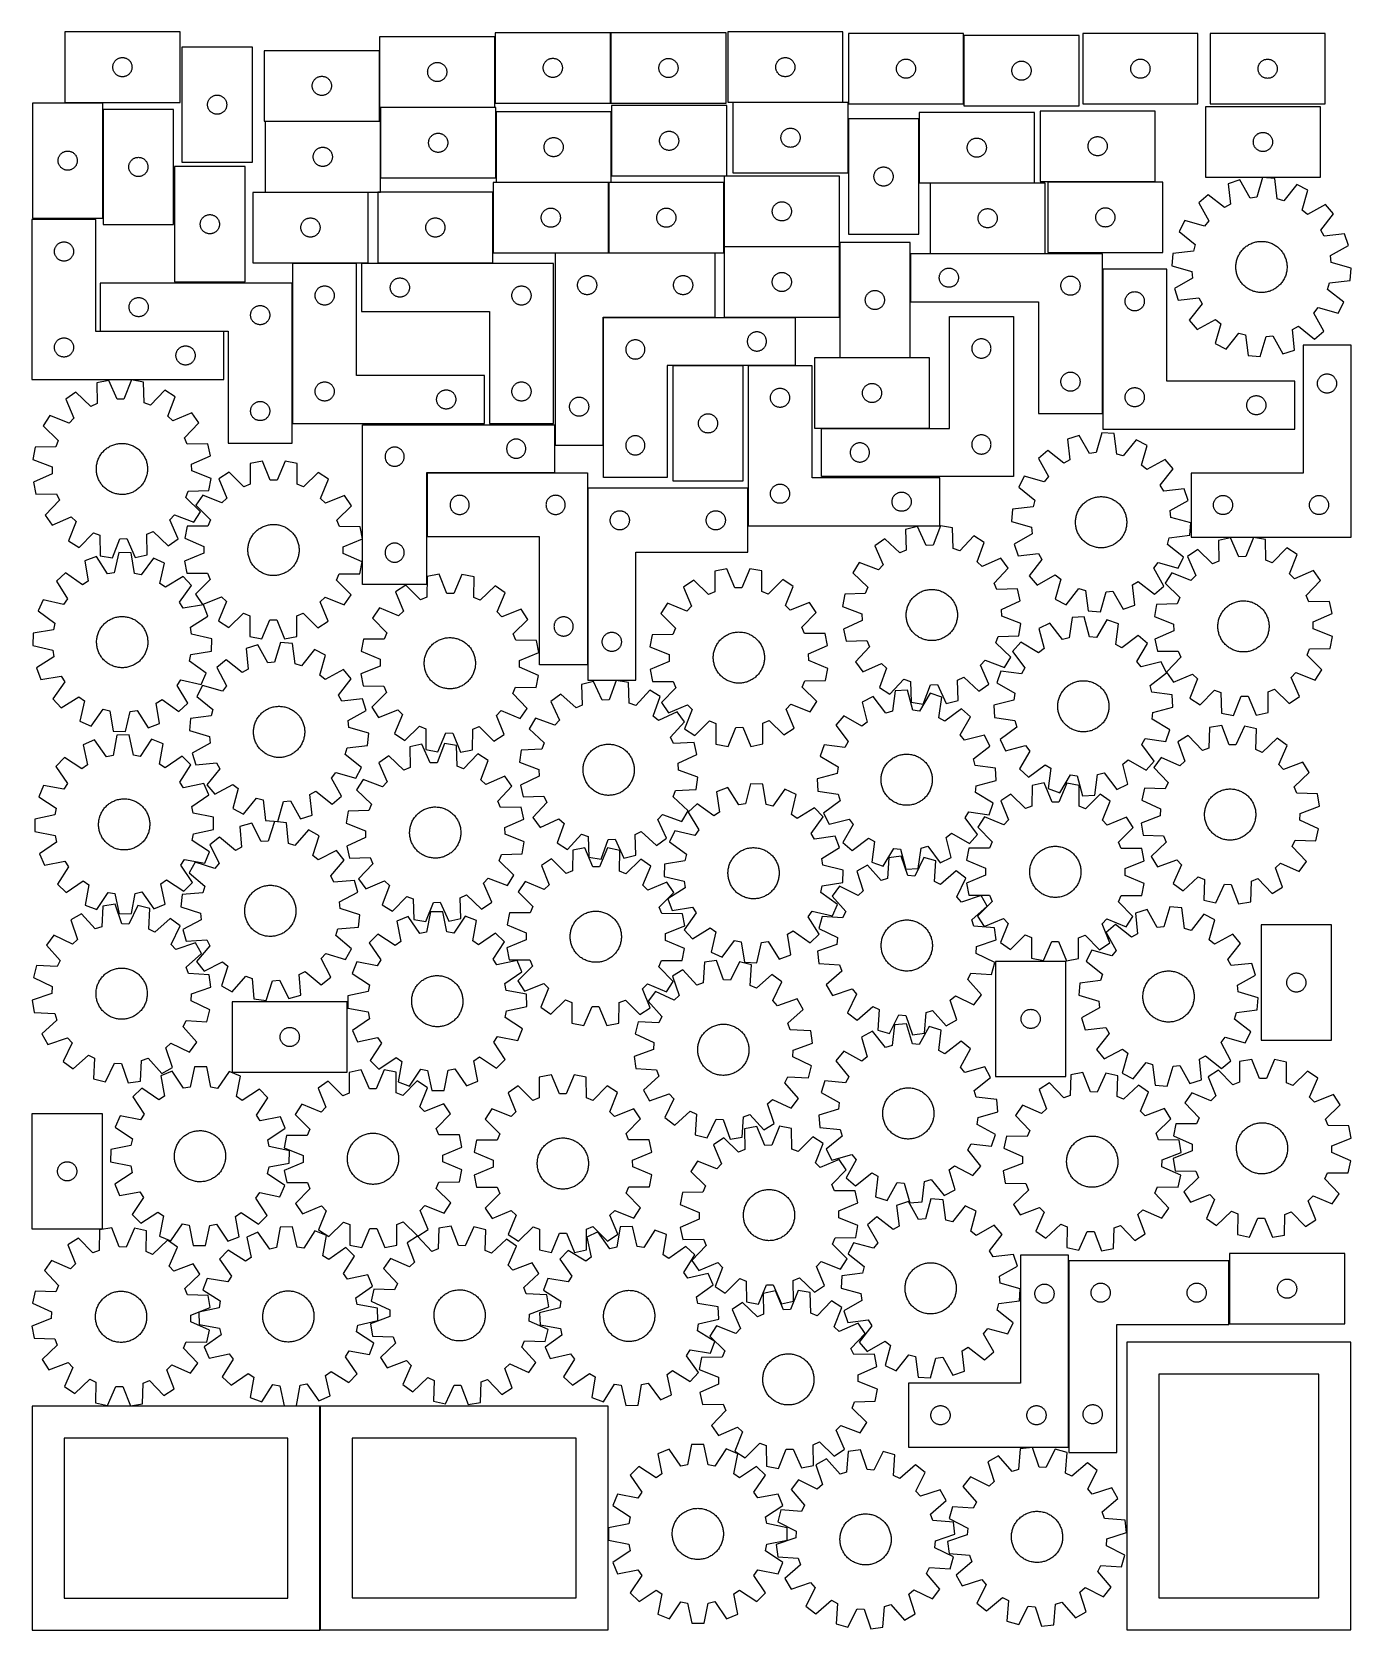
# Model space of a CAD drawing. Header units: millimetres. Extents: x 7 to 1243, y 7 to 1505.
import ezdxf

# ---------------------------------------------------------------- set-up
doc = ezdxf.new("R2010")
doc.units = ezdxf.units.MM
doc.layers.add('CUT', color=7, linetype='CONTINUOUS', true_color=0x000000)

msp = doc.modelspace()

# ---------------------------------------------------------------- linework, layer by layer
at = {"layer": 'CUT'}
for p, q in [((145.331355, 1505.371404), (37.331355, 1505.371404)), ((37.331355, 1505.371404), (37.331355, 1439.371404)), ((145.331355, 1439.371404), (145.331355, 1505.371404)), ((440.571712, 1500.840643), (332.571712, 1500.840643)), ((332.571712, 1500.840643), (332.571712, 1434.840643)), ((440.571712, 1434.840643), (440.571712, 1500.840643)), ((548.931148, 1504.716375), (440.931148, 1504.716375)), ((440.931148, 1504.716375), (440.931148, 1438.716375)), ((548.931148, 1438.716375), (548.931148, 1504.716375)), ((657.374692, 1504.584536), (549.374692, 1504.584536)), ((549.374692, 1504.584536), (549.374692, 1438.584536)), ((657.374692, 1438.584536), (657.374692, 1504.584536)), ((766.974055, 1505.382879), (658.974055, 1505.382879)), ((658.974055, 1505.382879), (658.974055, 1439.382879)), ((766.974055, 1439.382879), (766.974055, 1505.382879)), ((880.151609, 1503.949526), (772.151609, 1503.949526)), ((772.151609, 1503.949526), (772.151609, 1437.949526)), ((880.151609, 1437.949526), (880.151609, 1503.949526)), ((988.468198, 1502.078433), (880.468198, 1502.078433)), ((880.468198, 1502.078433), (880.468198, 1436.078433)), ((988.468198, 1436.078433), (988.468198, 1502.078433)), ((1099.97392, 1503.899966), (991.97392, 1503.899966)), ((991.97392, 1503.899966), (991.97392, 1437.899966)), ((1099.97392, 1437.899966), (1099.97392, 1503.899966)), ((1219.272908, 1503.878726), (1111.272908, 1503.878726)), ((1111.272908, 1503.878726), (1111.272908, 1437.878726)), ((1219.272908, 1437.878726), (1219.272908, 1503.878726)), ((213.163876, 1491.181949), (147.163876, 1491.181949)), ((147.163876, 1491.181949), (147.163876, 1383.181949)), ((213.163876, 1383.181949), (213.163876, 1491.181949)), ((332.333676, 1487.827944), (224.333676, 1487.827944)), ((224.333676, 1487.827944), (224.333676, 1421.827944)), ((332.333676, 1421.827944), (332.333676, 1487.827944)), ((82.331355, 1472.371404), (82.350625, 1472.960033)), ((82.350625, 1471.782776), (82.331355, 1472.371404)), ((82.350625, 1472.960033), (82.408351, 1473.54614)), ((82.408351, 1471.196669), (82.350625, 1471.782776)), ((82.408351, 1473.54614), (82.504288, 1474.127217)), ((82.504288, 1470.615592), (82.408351, 1471.196669)), ((82.504288, 1474.127217), (82.638023, 1474.700776)), ((82.638023, 1470.042033), (82.504288, 1470.615592)), ((82.638023, 1474.700776), (82.808984, 1475.26436)), ((82.808984, 1469.478449), (82.638023, 1470.042033)), ((82.808984, 1475.26436), (83.016439, 1475.815555)), ((83.016439, 1468.927254), (82.808984, 1469.478449)), ((83.016439, 1475.815555), (83.259501, 1476.352003)), ((83.259501, 1468.390806), (83.016439, 1468.927254)), ((83.259501, 1476.352003), (83.537127, 1476.871404)), ((83.537127, 1476.871404), (83.848129, 1477.371537)), ((83.848129, 1477.371537), (84.191175, 1477.850257)), ((84.191175, 1477.850257), (84.564797, 1478.305517)), ((84.564797, 1478.305517), (84.967394, 1478.735365)), ((84.967394, 1478.735365), (85.397243, 1479.137963)), ((85.397243, 1479.137963), (85.852502, 1479.511585)), ((85.852502, 1479.511585), (86.331223, 1479.854631)), ((86.331223, 1479.854631), (86.831355, 1480.165633)), ((86.831355, 1480.165633), (87.350757, 1480.443259)), ((87.350757, 1480.443259), (87.887204, 1480.68632)), ((87.887204, 1480.68632), (88.4384, 1480.893776)), ((88.4384, 1480.893776), (89.001984, 1481.064737)), ((89.001984, 1481.064737), (89.575542, 1481.198472)), ((89.575542, 1481.198472), (90.15662, 1481.294408)), ((90.15662, 1481.294408), (90.742727, 1481.352135)), ((90.742727, 1481.352135), (91.331355, 1481.371404)), ((91.331355, 1481.371404), (91.919983, 1481.352135)), ((91.919983, 1481.352135), (92.506091, 1481.294408)), ((92.506091, 1481.294408), (93.087168, 1481.198472)), ((93.087168, 1481.198472), (93.660727, 1481.064737)), ((93.660727, 1481.064737), (94.22431, 1480.893776)), ((94.22431, 1480.893776), (94.775506, 1480.68632)), ((94.775506, 1480.68632), (95.311953, 1480.443259)), ((95.311953, 1480.443259), (95.831355, 1480.165633)), ((95.831355, 1480.165633), (96.331487, 1479.854631)), ((96.331487, 1479.854631), (96.810208, 1479.511585)), ((96.810208, 1479.511585), (97.265468, 1479.137963)), ((97.265468, 1479.137963), (97.695316, 1478.735365)), ((97.695316, 1478.735365), (98.097914, 1478.305517)), ((98.097914, 1478.305517), (98.471535, 1477.850257)), ((98.471535, 1477.850257), (98.814582, 1477.371537)), ((98.814582, 1477.371537), (99.125584, 1476.871404)), ((99.125584, 1476.871404), (99.40321, 1476.352003)), ((99.40321, 1476.352003), (99.646271, 1475.815555)), ((99.646271, 1468.927254), (99.40321, 1468.390806)), ((99.646271, 1475.815555), (99.853726, 1475.26436)), ((99.853726, 1469.478449), (99.646271, 1468.927254)), ((99.853726, 1475.26436), (100.024688, 1474.700776)), ((100.024688, 1470.042033), (99.853726, 1469.478449)), ((100.024688, 1474.700776), (100.158423, 1474.127217)), ((100.158423, 1470.615592), (100.024688, 1470.042033)), ((100.158423, 1474.127217), (100.254359, 1473.54614)), ((100.254359, 1471.196669), (100.158423, 1470.615592)), ((100.254359, 1473.54614), (100.312086, 1472.960033)), ((100.312086, 1471.782776), (100.254359, 1471.196669)), ((100.312086, 1472.960033), (100.331355, 1472.371404)), ((100.331355, 1472.371404), (100.312086, 1471.782776)), ((377.590981, 1468.429271), (377.648708, 1469.015378)), ((377.648708, 1469.015378), (377.744644, 1469.596456)), ((377.744644, 1469.596456), (377.878379, 1470.170014)), ((377.878379, 1470.170014), (378.049341, 1470.733598)), ((378.049341, 1470.733598), (378.256796, 1471.284794)), ((378.256796, 1471.284794), (378.499857, 1471.821241)), ((378.499857, 1471.821241), (378.777483, 1472.340643)), ((378.777483, 1472.340643), (379.088485, 1472.840775)), ((379.088485, 1472.840775), (379.431532, 1473.319496)), ((379.431532, 1473.319496), (379.805153, 1473.774755)), ((379.805153, 1473.774755), (380.207751, 1474.204604)), ((380.207751, 1474.204604), (380.637599, 1474.607201)), ((380.637599, 1474.607201), (381.092859, 1474.980823)), ((381.092859, 1474.980823), (381.57158, 1475.323869)), ((381.57158, 1475.323869), (382.071712, 1475.634871)), ((382.071712, 1475.634871), (382.591113, 1475.912497)), ((382.591113, 1475.912497), (383.127561, 1476.155559)), ((383.127561, 1476.155559), (383.678756, 1476.363014)), ((383.678756, 1476.363014), (384.24234, 1476.533975)), ((384.24234, 1476.533975), (384.815899, 1476.66771)), ((384.815899, 1476.66771), (385.396976, 1476.763646)), ((385.396976, 1476.763646), (385.983084, 1476.821373)), ((385.983084, 1476.821373), (386.571712, 1476.840643)), ((386.571712, 1476.840643), (387.16034, 1476.821373)), ((387.16034, 1476.821373), (387.746447, 1476.763646)), ((387.746447, 1476.763646), (388.327525, 1476.66771)), ((388.327525, 1476.66771), (388.901083, 1476.533975)), ((388.901083, 1476.533975), (389.464667, 1476.363014)), ((389.464667, 1476.363014), (390.015863, 1476.155559)), ((390.015863, 1476.155559), (390.55231, 1475.912497)), ((390.55231, 1475.912497), (391.071712, 1475.634871)), ((391.071712, 1475.634871), (391.571844, 1475.323869)), ((391.571844, 1475.323869), (392.050565, 1474.980823)), ((392.050565, 1474.980823), (392.505824, 1474.607201)), ((392.505824, 1474.607201), (392.935673, 1474.204604)), ((392.935673, 1474.204604), (393.33827, 1473.774755)), ((393.33827, 1473.774755), (393.711892, 1473.319496)), ((393.711892, 1473.319496), (394.054938, 1472.840775)), ((394.054938, 1472.840775), (394.36594, 1472.340643)), ((394.36594, 1472.340643), (394.643566, 1471.821241)), ((394.643566, 1471.821241), (394.886627, 1471.284794)), ((394.886627, 1471.284794), (395.094083, 1470.733598)), ((395.094083, 1470.733598), (395.265044, 1470.170014)), ((395.265044, 1470.170014), (395.398779, 1469.596456)), ((395.398779, 1469.596456), (395.494715, 1469.015378)), ((395.494715, 1469.015378), (395.552442, 1468.429271)), ((485.931148, 1471.716375), (485.950417, 1472.305003)), ((485.950417, 1471.127747), (485.931148, 1471.716375)), ((485.950417, 1472.305003), (486.008144, 1472.891111)), ((486.008144, 1470.541639), (485.950417, 1471.127747)), ((486.008144, 1472.891111), (486.10408, 1473.472188)), ((486.10408, 1469.960562), (486.008144, 1470.541639)), ((486.10408, 1473.472188), (486.237815, 1474.045747)), ((486.237815, 1469.387004), (486.10408, 1469.960562)), ((486.237815, 1474.045747), (486.408777, 1474.60933)), ((486.408777, 1468.82342), (486.237815, 1469.387004)), ((486.408777, 1474.60933), (486.616232, 1475.160526)), ((486.616232, 1475.160526), (486.859293, 1475.696973)), ((486.859293, 1475.696973), (487.136919, 1476.216375)), ((487.136919, 1476.216375), (487.447921, 1476.716507)), ((487.447921, 1476.716507), (487.790968, 1477.195228)), ((487.790968, 1477.195228), (488.164589, 1477.650488)), ((488.164589, 1477.650488), (488.567187, 1478.080336)), ((488.567187, 1478.080336), (488.997035, 1478.482933)), ((488.997035, 1478.482933), (489.452295, 1478.856555)), ((489.452295, 1478.856555), (489.931016, 1479.199602)), ((489.931016, 1479.199602), (490.431148, 1479.510604)), ((490.431148, 1479.510604), (490.95055, 1479.78823)), ((490.95055, 1479.78823), (491.486997, 1480.031291)), ((491.486997, 1480.031291), (492.038193, 1480.238746)), ((492.038193, 1480.238746), (492.601776, 1480.409708)), ((492.601776, 1480.409708), (493.175335, 1480.543443)), ((493.175335, 1480.543443), (493.756412, 1480.639379)), ((493.756412, 1480.639379), (494.34252, 1480.697105)), ((494.34252, 1480.697105), (494.931148, 1480.716375)), ((494.931148, 1480.716375), (495.519776, 1480.697105)), ((495.519776, 1480.697105), (496.105883, 1480.639379)), ((496.105883, 1480.639379), (496.686961, 1480.543443)), ((496.686961, 1480.543443), (497.260519, 1480.409708)), ((497.260519, 1480.409708), (497.824103, 1480.238746)), ((497.824103, 1480.238746), (498.375299, 1480.031291)), ((498.375299, 1480.031291), (498.911746, 1479.78823)), ((498.911746, 1479.78823), (499.431148, 1479.510604)), ((499.431148, 1479.510604), (499.93128, 1479.199602)), ((499.93128, 1479.199602), (500.410001, 1478.856555)), ((500.410001, 1478.856555), (500.86526, 1478.482933)), ((500.86526, 1478.482933), (501.295109, 1478.080336)), ((501.295109, 1478.080336), (501.697706, 1477.650488)), ((501.697706, 1477.650488), (502.071328, 1477.195228)), ((502.071328, 1477.195228), (502.414374, 1476.716507)), ((502.414374, 1476.716507), (502.725376, 1476.216375)), ((502.725376, 1476.216375), (503.003002, 1475.696973)), ((503.003002, 1475.696973), (503.246064, 1475.160526)), ((503.246064, 1475.160526), (503.453519, 1474.60933)), ((503.453519, 1474.60933), (503.62448, 1474.045747)), ((503.62448, 1469.387004), (503.453519, 1468.82342)), ((503.62448, 1474.045747), (503.758215, 1473.472188)), ((503.758215, 1469.960562), (503.62448, 1469.387004)), ((503.758215, 1473.472188), (503.854151, 1472.891111)), ((503.854151, 1470.541639), (503.758215, 1469.960562)), ((503.854151, 1472.891111), (503.911878, 1472.305003)), ((503.911878, 1471.127747), (503.854151, 1470.541639)), ((503.911878, 1472.305003), (503.931148, 1471.716375)), ((503.931148, 1471.716375), (503.911878, 1471.127747)), ((594.374692, 1471.584536), (594.393962, 1472.173164)), ((594.393962, 1470.995908), (594.374692, 1471.584536)), ((594.393962, 1472.173164), (594.451688, 1472.759272)), ((594.451688, 1470.4098), (594.393962, 1470.995908)), ((594.451688, 1472.759272), (594.547625, 1473.340349)), ((594.547625, 1469.828723), (594.451688, 1470.4098)), ((594.547625, 1473.340349), (594.68136, 1473.913908)), ((594.68136, 1469.255165), (594.547625, 1469.828723)), ((594.68136, 1473.913908), (594.852321, 1474.477491)), ((594.852321, 1468.691581), (594.68136, 1469.255165)), ((594.852321, 1474.477491), (595.059776, 1475.028687)), ((595.059776, 1475.028687), (595.302837, 1475.565134)), ((595.302837, 1475.565134), (595.580463, 1476.084536)), ((595.580463, 1476.084536), (595.891466, 1476.584668)), ((595.891466, 1476.584668), (596.234512, 1477.063389)), ((596.234512, 1477.063389), (596.608134, 1477.518649)), ((596.608134, 1477.518649), (597.010731, 1477.948497)), ((597.010731, 1477.948497), (597.44058, 1478.351094)), ((597.44058, 1478.351094), (597.895839, 1478.724716)), ((597.895839, 1478.724716), (598.37456, 1479.067763)), ((598.37456, 1479.067763), (598.874692, 1479.378765)), ((598.874692, 1479.378765), (599.394094, 1479.656391)), ((599.394094, 1479.656391), (599.930541, 1479.899452)), ((599.930541, 1479.899452), (600.481737, 1480.106907)), ((600.481737, 1480.106907), (601.045321, 1480.277869)), ((601.045321, 1480.277869), (601.618879, 1480.411604)), ((601.618879, 1480.411604), (602.199956, 1480.50754)), ((602.199956, 1480.50754), (602.786064, 1480.565267)), ((602.786064, 1480.565267), (603.374692, 1480.584536)), ((603.374692, 1480.584536), (603.96332, 1480.565267)), ((603.96332, 1480.565267), (604.549428, 1480.50754)), ((604.549428, 1480.50754), (605.130505, 1480.411604)), ((605.130505, 1480.411604), (605.704063, 1480.277869)), ((605.704063, 1480.277869), (606.267647, 1480.106907)), ((606.267647, 1480.106907), (606.818843, 1479.899452)), ((606.818843, 1479.899452), (607.35529, 1479.656391)), ((607.35529, 1479.656391), (607.874692, 1479.378765)), ((607.874692, 1479.378765), (608.374824, 1479.067763)), ((608.374824, 1479.067763), (608.853545, 1478.724716)), ((608.853545, 1478.724716), (609.308804, 1478.351094)), ((609.308804, 1478.351094), (609.738653, 1477.948497)), ((609.738653, 1477.948497), (610.14125, 1477.518649)), ((610.14125, 1477.518649), (610.514872, 1477.063389)), ((610.514872, 1477.063389), (610.857919, 1476.584668)), ((610.857919, 1476.584668), (611.168921, 1476.084536)), ((611.168921, 1476.084536), (611.446547, 1475.565134)), ((611.446547, 1475.565134), (611.689608, 1475.028687)), ((611.689608, 1475.028687), (611.897063, 1474.477491)), ((611.897063, 1474.477491), (612.068024, 1473.913908)), ((612.068024, 1469.255165), (611.897063, 1468.691581)), ((612.068024, 1473.913908), (612.20176, 1473.340349)), ((612.20176, 1469.828723), (612.068024, 1469.255165)), ((612.20176, 1473.340349), (612.297696, 1472.759272)), ((612.297696, 1470.4098), (612.20176, 1469.828723)), ((612.297696, 1472.759272), (612.355422, 1472.173164)), ((612.355422, 1470.995908), (612.297696, 1470.4098)), ((612.355422, 1472.173164), (612.374692, 1471.584536)), ((612.374692, 1471.584536), (612.355422, 1470.995908)), ((703.974055, 1472.382879), (703.993325, 1472.971507)), ((703.993325, 1471.794251), (703.974055, 1472.382879)), ((703.993325, 1472.971507), (704.051052, 1473.557615)), ((704.051052, 1471.208143), (703.993325, 1471.794251)), ((704.051052, 1473.557615), (704.146988, 1474.138692)), ((704.146988, 1470.627066), (704.051052, 1471.208143)), ((704.146988, 1474.138692), (704.280723, 1474.71225)), ((704.280723, 1470.053508), (704.146988, 1470.627066)), ((704.280723, 1474.71225), (704.451684, 1475.275834)), ((704.451684, 1469.489924), (704.280723, 1470.053508)), ((704.451684, 1475.275834), (704.65914, 1475.82703)), ((704.65914, 1468.938728), (704.451684, 1469.489924)), ((704.65914, 1475.82703), (704.902201, 1476.363477)), ((704.902201, 1468.402281), (704.65914, 1468.938728)), ((704.902201, 1476.363477), (705.179827, 1476.882879)), ((705.179827, 1476.882879), (705.490829, 1477.383011)), ((705.490829, 1477.383011), (705.833875, 1477.861732)), ((705.833875, 1477.861732), (706.207497, 1478.316991)), ((706.207497, 1478.316991), (706.610094, 1478.74684)), ((706.610094, 1478.74684), (707.039943, 1479.149437)), ((707.039943, 1479.149437), (707.495203, 1479.523059)), ((707.495203, 1479.523059), (707.973923, 1479.866106)), ((707.973923, 1479.866106), (708.474055, 1480.177108)), ((708.474055, 1480.177108), (708.993457, 1480.454734)), ((708.993457, 1480.454734), (709.529905, 1480.697795)), ((709.529905, 1480.697795), (710.0811, 1480.90525)), ((710.0811, 1480.90525), (710.644684, 1481.076212)), ((710.644684, 1481.076212), (711.218243, 1481.209947)), ((711.218243, 1481.209947), (711.79932, 1481.305883)), ((711.79932, 1481.305883), (712.385427, 1481.363609)), ((712.385427, 1481.363609), (712.974055, 1481.382879)), ((712.974055, 1481.382879), (713.562684, 1481.363609)), ((713.562684, 1481.363609), (714.148791, 1481.305883)), ((714.148791, 1481.305883), (714.729868, 1481.209947)), ((714.729868, 1481.209947), (715.303427, 1481.076212)), ((715.303427, 1481.076212), (715.867011, 1480.90525)), ((715.867011, 1480.90525), (716.418206, 1480.697795)), ((716.418206, 1480.697795), (716.954654, 1480.454734)), ((716.954654, 1480.454734), (717.474055, 1480.177108)), ((717.474055, 1480.177108), (717.974188, 1479.866106)), ((717.974188, 1479.866106), (718.452908, 1479.523059)), ((718.452908, 1479.523059), (718.908168, 1479.149437)), ((718.908168, 1479.149437), (719.338016, 1478.74684)), ((719.338016, 1478.74684), (719.740614, 1478.316991)), ((719.740614, 1478.316991), (720.114235, 1477.861732)), ((720.114235, 1477.861732), (720.457282, 1477.383011)), ((720.457282, 1477.383011), (720.768284, 1476.882879)), ((720.768284, 1476.882879), (721.04591, 1476.363477)), ((721.04591, 1476.363477), (721.288971, 1475.82703)), ((721.288971, 1468.938728), (721.04591, 1468.402281)), ((721.288971, 1475.82703), (721.496427, 1475.275834)), ((721.496427, 1469.489924), (721.288971, 1468.938728)), ((721.496427, 1475.275834), (721.667388, 1474.71225)), ((721.667388, 1470.053508), (721.496427, 1469.489924)), ((721.667388, 1474.71225), (721.801123, 1474.138692)), ((721.801123, 1470.627066), (721.667388, 1470.053508)), ((721.801123, 1474.138692), (721.897059, 1473.557615)), ((721.897059, 1471.208143), (721.801123, 1470.627066)), ((721.897059, 1473.557615), (721.954786, 1472.971507)), ((721.954786, 1471.794251), (721.897059, 1471.208143)), ((721.954786, 1472.971507), (721.974055, 1472.382879)), ((721.974055, 1472.382879), (721.954786, 1471.794251)), ((817.151609, 1470.949526), (817.170878, 1471.538155)), ((817.170878, 1470.360898), (817.151609, 1470.949526)), ((817.170878, 1471.538155), (817.228605, 1472.124262)), ((817.228605, 1469.774791), (817.170878, 1470.360898)), ((817.228605, 1472.124262), (817.324541, 1472.705339)), ((817.324541, 1469.193714), (817.228605, 1469.774791)), ((817.324541, 1472.705339), (817.458276, 1473.278898)), ((817.458276, 1468.620155), (817.324541, 1469.193714)), ((817.458276, 1473.278898), (817.629237, 1473.842482)), ((817.629237, 1473.842482), (817.836693, 1474.393677)), ((817.836693, 1474.393677), (818.079754, 1474.930125)), ((818.079754, 1474.930125), (818.35738, 1475.449526)), ((818.35738, 1475.449526), (818.668382, 1475.949659)), ((818.668382, 1475.949659), (819.011428, 1476.428379)), ((819.011428, 1476.428379), (819.38505, 1476.883639)), ((819.38505, 1476.883639), (819.787648, 1477.313487)), ((819.787648, 1477.313487), (820.217496, 1477.716085)), ((820.217496, 1477.716085), (820.672756, 1478.089707)), ((820.672756, 1478.089707), (821.151476, 1478.432753)), ((821.151476, 1478.432753), (821.651609, 1478.743755)), ((821.651609, 1478.743755), (822.17101, 1479.021381)), ((822.17101, 1479.021381), (822.707458, 1479.264442)), ((822.707458, 1479.264442), (823.258653, 1479.471898)), ((823.258653, 1479.471898), (823.822237, 1479.642859)), ((823.822237, 1479.642859), (824.395796, 1479.776594)), ((824.395796, 1479.776594), (824.976873, 1479.87253)), ((824.976873, 1479.87253), (825.56298, 1479.930257)), ((825.56298, 1479.930257), (826.151609, 1479.949526)), ((826.151609, 1479.949526), (826.740237, 1479.930257)), ((826.740237, 1479.930257), (827.326344, 1479.87253)), ((827.326344, 1479.87253), (827.907421, 1479.776594)), ((827.907421, 1479.776594), (828.48098, 1479.642859)), ((828.48098, 1479.642859), (829.044564, 1479.471898)), ((829.044564, 1479.471898), (829.595759, 1479.264442)), ((829.595759, 1479.264442), (830.132207, 1479.021381)), ((830.132207, 1479.021381), (830.651609, 1478.743755)), ((830.651609, 1478.743755), (831.151741, 1478.432753)), ((831.151741, 1478.432753), (831.630461, 1478.089707)), ((831.630461, 1478.089707), (832.085721, 1477.716085)), ((832.085721, 1477.716085), (832.51557, 1477.313487)), ((832.51557, 1477.313487), (832.918167, 1476.883639)), ((832.918167, 1476.883639), (833.291789, 1476.428379)), ((833.291789, 1476.428379), (833.634835, 1475.949659)), ((833.634835, 1475.949659), (833.945837, 1475.449526)), ((833.945837, 1475.449526), (834.223463, 1474.930125)), ((834.223463, 1474.930125), (834.466524, 1474.393677)), ((834.466524, 1474.393677), (834.67398, 1473.842482)), ((834.67398, 1473.842482), (834.844941, 1473.278898)), ((834.844941, 1473.278898), (834.978676, 1472.705339)), ((834.978676, 1469.193714), (834.844941, 1468.620155)), ((834.978676, 1472.705339), (835.074612, 1472.124262)), ((835.074612, 1469.774791), (834.978676, 1469.193714)), ((835.074612, 1472.124262), (835.132339, 1471.538155)), ((835.132339, 1470.360898), (835.074612, 1469.774791)), ((835.132339, 1471.538155), (835.151609, 1470.949526)), ((835.151609, 1470.949526), (835.132339, 1470.360898)), ((925.468198, 1469.078433), (925.487468, 1469.667061)), ((925.487468, 1468.489805), (925.468198, 1469.078433)), ((925.487468, 1469.667061), (925.545194, 1470.253168)), ((925.545194, 1470.253168), (925.64113, 1470.834246)), ((925.64113, 1470.834246), (925.774865, 1471.407804)), ((925.774865, 1471.407804), (925.945827, 1471.971388)), ((925.945827, 1471.971388), (926.153282, 1472.522584)), ((926.153282, 1472.522584), (926.396343, 1473.059031)), ((926.396343, 1473.059031), (926.673969, 1473.578433)), ((926.673969, 1473.578433), (926.984971, 1474.078565)), ((926.984971, 1474.078565), (927.328018, 1474.557286)), ((927.328018, 1474.557286), (927.70164, 1475.012545)), ((927.70164, 1475.012545), (928.104237, 1475.442394)), ((928.104237, 1475.442394), (928.534086, 1475.844991)), ((928.534086, 1475.844991), (928.989345, 1476.218613)), ((928.989345, 1476.218613), (929.468066, 1476.561659)), ((929.468066, 1476.561659), (929.968198, 1476.872661)), ((929.968198, 1476.872661), (930.4876, 1477.150287)), ((930.4876, 1477.150287), (931.024047, 1477.393349)), ((931.024047, 1477.393349), (931.575243, 1477.600804)), ((931.575243, 1477.600804), (932.138826, 1477.771765)), ((932.138826, 1477.771765), (932.712385, 1477.9055)), ((932.712385, 1477.9055), (933.293462, 1478.001436)), ((933.293462, 1478.001436), (933.87957, 1478.059163)), ((933.87957, 1478.059163), (934.468198, 1478.078433)), ((934.468198, 1478.078433), (935.056826, 1478.059163)), ((935.056826, 1478.059163), (935.642934, 1478.001436)), ((935.642934, 1478.001436), (936.224011, 1477.9055)), ((936.224011, 1477.9055), (936.797569, 1477.771765)), ((936.797569, 1477.771765), (937.361153, 1477.600804)), ((937.361153, 1477.600804), (937.912349, 1477.393349)), ((937.912349, 1477.393349), (938.448796, 1477.150287)), ((938.448796, 1477.150287), (938.968198, 1476.872661)), ((938.968198, 1476.872661), (939.46833, 1476.561659)), ((939.46833, 1476.561659), (939.947051, 1476.218613)), ((939.947051, 1476.218613), (940.40231, 1475.844991)), ((940.40231, 1475.844991), (940.832159, 1475.442394)), ((940.832159, 1475.442394), (941.234756, 1475.012545)), ((941.234756, 1475.012545), (941.608378, 1474.557286)), ((941.608378, 1474.557286), (941.951424, 1474.078565)), ((941.951424, 1474.078565), (942.262427, 1473.578433)), ((942.262427, 1473.578433), (942.540053, 1473.059031)), ((942.540053, 1473.059031), (942.783114, 1472.522584)), ((942.783114, 1472.522584), (942.990569, 1471.971388)), ((942.990569, 1471.971388), (943.16153, 1471.407804)), ((943.16153, 1471.407804), (943.295265, 1470.834246)), ((943.295265, 1470.834246), (943.391202, 1470.253168)), ((943.391202, 1470.253168), (943.448928, 1469.667061)), ((943.448928, 1469.667061), (943.468198, 1469.078433)), ((943.468198, 1469.078433), (943.448928, 1468.489805)), ((1036.97392, 1470.899966), (1036.99319, 1471.488594)), ((1036.99319, 1470.311338), (1036.97392, 1470.899966)), ((1036.99319, 1471.488594), (1037.050916, 1472.074702)), ((1037.050916, 1469.72523), (1036.99319, 1470.311338)), ((1037.050916, 1472.074702), (1037.146852, 1472.655779)), ((1037.146852, 1469.144153), (1037.050916, 1469.72523)), ((1037.146852, 1472.655779), (1037.280588, 1473.229337)), ((1037.280588, 1468.570595), (1037.146852, 1469.144153)), ((1037.280588, 1473.229337), (1037.451549, 1473.792921)), ((1037.451549, 1473.792921), (1037.659004, 1474.344117)), ((1037.659004, 1474.344117), (1037.902065, 1474.880564)), ((1037.902065, 1474.880564), (1038.179691, 1475.399966)), ((1038.179691, 1475.399966), (1038.490693, 1475.900098)), ((1038.490693, 1475.900098), (1038.83374, 1476.378819)), ((1038.83374, 1476.378819), (1039.207362, 1476.834078)), ((1039.207362, 1476.834078), (1039.609959, 1477.263927)), ((1039.609959, 1477.263927), (1040.039808, 1477.666524)), ((1040.039808, 1477.666524), (1040.495067, 1478.040146)), ((1040.495067, 1478.040146), (1040.973788, 1478.383192)), ((1040.973788, 1478.383192), (1041.47392, 1478.694195)), ((1041.47392, 1478.694195), (1041.993322, 1478.971821)), ((1041.993322, 1478.971821), (1042.529769, 1479.214882)), ((1042.529769, 1479.214882), (1043.080965, 1479.422337)), ((1043.080965, 1479.422337), (1043.644549, 1479.593298)), ((1043.644549, 1479.593298), (1044.218107, 1479.727033)), ((1044.218107, 1479.727033), (1044.799184, 1479.82297)), ((1044.799184, 1479.82297), (1045.385292, 1479.880696)), ((1045.385292, 1479.880696), (1045.97392, 1479.899966)), ((1045.97392, 1479.899966), (1046.562548, 1479.880696)), ((1046.562548, 1479.880696), (1047.148656, 1479.82297)), ((1047.148656, 1479.82297), (1047.729733, 1479.727033)), ((1047.729733, 1479.727033), (1048.303291, 1479.593298)), ((1048.303291, 1479.593298), (1048.866875, 1479.422337)), ((1048.866875, 1479.422337), (1049.418071, 1479.214882)), ((1049.418071, 1479.214882), (1049.954518, 1478.971821)), ((1049.954518, 1478.971821), (1050.47392, 1478.694195)), ((1050.47392, 1478.694195), (1050.974052, 1478.383192)), ((1050.974052, 1478.383192), (1051.452773, 1478.040146)), ((1051.452773, 1478.040146), (1051.908032, 1477.666524)), ((1051.908032, 1477.666524), (1052.337881, 1477.263927)), ((1052.337881, 1477.263927), (1052.740478, 1476.834078)), ((1052.740478, 1476.834078), (1053.1141, 1476.378819)), ((1053.1141, 1476.378819), (1053.457146, 1475.900098)), ((1053.457146, 1475.900098), (1053.768149, 1475.399966)), ((1053.768149, 1475.399966), (1054.045775, 1474.880564)), ((1054.045775, 1474.880564), (1054.288836, 1474.344117)), ((1054.288836, 1474.344117), (1054.496291, 1473.792921)), ((1054.496291, 1473.792921), (1054.667252, 1473.229337)), ((1054.667252, 1473.229337), (1054.800987, 1472.655779)), ((1054.800987, 1469.144153), (1054.667252, 1468.570595)), ((1054.800987, 1472.655779), (1054.896924, 1472.074702)), ((1054.896924, 1469.72523), (1054.800987, 1469.144153)), ((1054.896924, 1472.074702), (1054.95465, 1471.488594)), ((1054.95465, 1470.311338), (1054.896924, 1469.72523)), ((1054.95465, 1471.488594), (1054.97392, 1470.899966)), ((1054.97392, 1470.899966), (1054.95465, 1470.311338)), ((1156.272908, 1470.878726), (1156.292178, 1471.467354)), ((1156.292178, 1470.290098), (1156.272908, 1470.878726)), ((1156.292178, 1471.467354), (1156.349905, 1472.053461)), ((1156.349905, 1469.70399), (1156.292178, 1470.290098)), ((1156.349905, 1472.053461), (1156.445841, 1472.634539)), ((1156.445841, 1469.122913), (1156.349905, 1469.70399)), ((1156.445841, 1472.634539), (1156.579576, 1473.208097)), ((1156.579576, 1468.549354), (1156.445841, 1469.122913)), ((1156.579576, 1473.208097), (1156.750537, 1473.771681)), ((1156.750537, 1473.771681), (1156.957992, 1474.322877)), ((1156.957992, 1474.322877), (1157.201054, 1474.859324)), ((1157.201054, 1474.859324), (1157.47868, 1475.378726)), ((1157.47868, 1475.378726), (1157.789682, 1475.878858)), ((1157.789682, 1475.878858), (1158.132728, 1476.357579)), ((1158.132728, 1476.357579), (1158.50635, 1476.812838)), ((1158.50635, 1476.812838), (1158.908947, 1477.242687)), ((1158.908947, 1477.242687), (1159.338796, 1477.645284)), ((1159.338796, 1477.645284), (1159.794055, 1478.018906)), ((1159.794055, 1478.018906), (1160.272776, 1478.361952)), ((1160.272776, 1478.361952), (1160.772908, 1478.672954)), ((1160.772908, 1478.672954), (1161.29231, 1478.95058)), ((1161.29231, 1478.95058), (1161.828757, 1479.193641)), ((1161.828757, 1479.193641), (1162.379953, 1479.401097)), ((1162.379953, 1479.401097), (1162.943537, 1479.572058)), ((1162.943537, 1479.572058), (1163.517095, 1479.705793)), ((1163.517095, 1479.705793), (1164.098173, 1479.801729)), ((1164.098173, 1479.801729), (1164.68428, 1479.859456)), ((1164.68428, 1479.859456), (1165.272908, 1479.878726)), ((1165.272908, 1479.878726), (1165.861536, 1479.859456)), ((1165.861536, 1479.859456), (1166.447644, 1479.801729)), ((1166.447644, 1479.801729), (1167.028721, 1479.705793)), ((1167.028721, 1479.705793), (1167.60228, 1479.572058)), ((1167.60228, 1479.572058), (1168.165863, 1479.401097)), ((1168.165863, 1479.401097), (1168.717059, 1479.193641)), ((1168.717059, 1479.193641), (1169.253506, 1478.95058)), ((1169.253506, 1478.95058), (1169.772908, 1478.672954)), ((1169.772908, 1478.672954), (1170.27304, 1478.361952)), ((1170.27304, 1478.361952), (1170.751761, 1478.018906)), ((1170.751761, 1478.018906), (1171.207021, 1477.645284)), ((1171.207021, 1477.645284), (1171.636869, 1477.242687)), ((1171.636869, 1477.242687), (1172.039467, 1476.812838)), ((1172.039467, 1476.812838), (1172.413088, 1476.357579)), ((1172.413088, 1476.357579), (1172.756135, 1475.878858)), ((1172.756135, 1475.878858), (1173.067137, 1475.378726)), ((1173.067137, 1475.378726), (1173.344763, 1474.859324)), ((1173.344763, 1474.859324), (1173.587824, 1474.322877)), ((1173.587824, 1474.322877), (1173.795279, 1473.771681)), ((1173.795279, 1473.771681), (1173.966241, 1473.208097)), ((1173.966241, 1473.208097), (1174.099976, 1472.634539)), ((1174.099976, 1469.122913), (1173.966241, 1468.549354)), ((1174.099976, 1472.634539), (1174.195912, 1472.053461)), ((1174.195912, 1469.70399), (1174.099976, 1469.122913)), ((1174.195912, 1472.053461), (1174.253639, 1471.467354)), ((1174.253639, 1470.290098), (1174.195912, 1469.70399)), ((1174.253639, 1471.467354), (1174.272908, 1470.878726)), ((1174.272908, 1470.878726), (1174.253639, 1470.290098)), ((83.537127, 1467.871404), (83.259501, 1468.390806)), ((83.848129, 1467.371272), (83.537127, 1467.871404)), ((84.191175, 1466.892552), (83.848129, 1467.371272)), ((84.564797, 1466.437292), (84.191175, 1466.892552)), ((84.967394, 1466.007443), (84.564797, 1466.437292)), ((85.397243, 1465.604846), (84.967394, 1466.007443)), ((85.852502, 1465.231224), (85.397243, 1465.604846)), ((86.331223, 1464.888178), (85.852502, 1465.231224)), ((86.831355, 1464.577176), (86.331223, 1464.888178)), ((87.350757, 1464.29955), (86.831355, 1464.577176)), ((87.887204, 1464.056489), (87.350757, 1464.29955)), ((88.4384, 1463.849033), (87.887204, 1464.056489)), ((89.001984, 1463.678072), (88.4384, 1463.849033)), ((89.575542, 1463.544337), (89.001984, 1463.678072)), ((90.15662, 1463.448401), (89.575542, 1463.544337)), ((90.742727, 1463.390674), (90.15662, 1463.448401)), ((91.331355, 1463.371404), (90.742727, 1463.390674)), ((91.919983, 1463.390674), (91.331355, 1463.371404)), ((92.506091, 1463.448401), (91.919983, 1463.390674)), ((93.087168, 1463.544337), (92.506091, 1463.448401)), ((93.660727, 1463.678072), (93.087168, 1463.544337)), ((94.22431, 1463.849033), (93.660727, 1463.678072)), ((94.775506, 1464.056489), (94.22431, 1463.849033)), ((95.311953, 1464.29955), (94.775506, 1464.056489)), ((95.831355, 1464.577176), (95.311953, 1464.29955)), ((96.331487, 1464.888178), (95.831355, 1464.577176)), ((96.810208, 1465.231224), (96.331487, 1464.888178)), ((97.265468, 1465.604846), (96.810208, 1465.231224)), ((97.695316, 1466.007443), (97.265468, 1465.604846)), ((98.097914, 1466.437292), (97.695316, 1466.007443)), ((98.471535, 1466.892552), (98.097914, 1466.437292)), ((98.814582, 1467.371272), (98.471535, 1466.892552)), ((99.125584, 1467.871404), (98.814582, 1467.371272)), ((99.40321, 1468.390806), (99.125584, 1467.871404)), ((269.333676, 1454.827944), (269.352946, 1455.416573)), ((269.352946, 1454.239316), (269.333676, 1454.827944)), ((269.352946, 1455.416573), (269.410673, 1456.00268)), ((269.410673, 1453.653209), (269.352946, 1454.239316)), ((269.410673, 1456.00268), (269.506609, 1456.583757)), ((269.506609, 1456.583757), (269.640344, 1457.157316)), ((269.640344, 1457.157316), (269.811305, 1457.7209)), ((269.811305, 1457.7209), (270.018761, 1458.272095)), ((270.018761, 1458.272095), (270.261822, 1458.808543)), ((270.261822, 1458.808543), (270.539448, 1459.327944)), ((270.539448, 1459.327944), (270.85045, 1459.828077)), ((270.85045, 1459.828077), (271.193496, 1460.306797)), ((271.193496, 1460.306797), (271.567118, 1460.762057)), ((271.567118, 1460.762057), (271.969715, 1461.191905)), ((271.969715, 1461.191905), (272.399564, 1461.594503)), ((272.399564, 1461.594503), (272.854824, 1461.968124)), ((272.854824, 1461.968124), (273.333544, 1462.311171)), ((273.333544, 1462.311171), (273.833676, 1462.622173)), ((273.833676, 1462.622173), (274.353078, 1462.899799)), ((274.353078, 1462.899799), (274.889526, 1463.14286)), ((274.889526, 1463.14286), (275.440721, 1463.350316)), ((275.440721, 1463.350316), (276.004305, 1463.521277)), ((276.004305, 1463.521277), (276.577864, 1463.655012)), ((276.577864, 1463.655012), (277.158941, 1463.750948)), ((277.158941, 1463.750948), (277.745048, 1463.808675)), ((277.745048, 1463.808675), (278.333676, 1463.827944)), ((278.333676, 1463.827944), (278.922305, 1463.808675)), ((278.922305, 1463.808675), (279.508412, 1463.750948)), ((279.508412, 1463.750948), (280.089489, 1463.655012)), ((280.089489, 1463.655012), (280.663048, 1463.521277)), ((280.663048, 1463.521277), (281.226632, 1463.350316)), ((281.226632, 1463.350316), (281.777827, 1463.14286)), ((281.777827, 1463.14286), (282.314275, 1462.899799)), ((282.314275, 1462.899799), (282.833676, 1462.622173)), ((282.833676, 1462.622173), (283.333809, 1462.311171)), ((283.333809, 1462.311171), (283.812529, 1461.968124)), ((283.812529, 1461.968124), (284.267789, 1461.594503)), ((284.267789, 1461.594503), (284.697637, 1461.191905)), ((284.697637, 1461.191905), (285.100235, 1460.762057)), ((285.100235, 1460.762057), (285.473856, 1460.306797)), ((285.473856, 1460.306797), (285.816903, 1459.828077)), ((285.816903, 1459.828077), (286.127905, 1459.327944)), ((286.127905, 1459.327944), (286.405531, 1458.808543)), ((286.405531, 1458.808543), (286.648592, 1458.272095)), ((286.648592, 1458.272095), (286.856048, 1457.7209)), ((286.856048, 1457.7209), (287.027009, 1457.157316)), ((287.027009, 1457.157316), (287.160744, 1456.583757)), ((287.160744, 1456.583757), (287.25668, 1456.00268)), ((287.25668, 1456.00268), (287.314407, 1455.416573)), ((287.314407, 1454.239316), (287.25668, 1453.653209)), ((287.314407, 1455.416573), (287.333676, 1454.827944)), ((287.333676, 1454.827944), (287.314407, 1454.239316)), ((377.571712, 1467.840643), (377.590981, 1468.429271)), ((377.590981, 1467.252015), (377.571712, 1467.840643)), ((377.648708, 1466.665907), (377.590981, 1467.252015)), ((377.744644, 1466.08483), (377.648708, 1466.665907)), ((377.878379, 1465.511271), (377.744644, 1466.08483)), ((378.049341, 1464.947688), (377.878379, 1465.511271)), ((378.256796, 1464.396492), (378.049341, 1464.947688)), ((378.499857, 1463.860045), (378.256796, 1464.396492)), ((378.777483, 1463.340643), (378.499857, 1463.860045)), ((379.088485, 1462.840511), (378.777483, 1463.340643)), ((379.431532, 1462.36179), (379.088485, 1462.840511)), ((379.805153, 1461.90653), (379.431532, 1462.36179)), ((380.207751, 1461.476682), (379.805153, 1461.90653)), ((380.637599, 1461.074084), (380.207751, 1461.476682)), ((381.092859, 1460.700463), (380.637599, 1461.074084)), ((381.57158, 1460.357416), (381.092859, 1460.700463)), ((382.071712, 1460.046414), (381.57158, 1460.357416)), ((382.591113, 1459.768788), (382.071712, 1460.046414)), ((383.127561, 1459.525727), (382.591113, 1459.768788)), ((383.678756, 1459.318272), (383.127561, 1459.525727)), ((384.24234, 1459.14731), (383.678756, 1459.318272)), ((384.815899, 1459.013575), (384.24234, 1459.14731)), ((385.396976, 1458.917639), (384.815899, 1459.013575)), ((385.983084, 1458.859912), (385.396976, 1458.917639)), ((386.571712, 1458.840643), (385.983084, 1458.859912)), ((387.16034, 1458.859912), (386.571712, 1458.840643)), ((387.746447, 1458.917639), (387.16034, 1458.859912)), ((388.327525, 1459.013575), (387.746447, 1458.917639)), ((388.901083, 1459.14731), (388.327525, 1459.013575)), ((389.464667, 1459.318272), (388.901083, 1459.14731)), ((390.015863, 1459.525727), (389.464667, 1459.318272)), ((390.55231, 1459.768788), (390.015863, 1459.525727)), ((391.071712, 1460.046414), (390.55231, 1459.768788)), ((391.571844, 1460.357416), (391.071712, 1460.046414)), ((392.050565, 1460.700463), (391.571844, 1460.357416)), ((392.505824, 1461.074084), (392.050565, 1460.700463)), ((392.935673, 1461.476682), (392.505824, 1461.074084)), ((393.33827, 1461.90653), (392.935673, 1461.476682)), ((393.711892, 1462.36179), (393.33827, 1461.90653)), ((394.054938, 1462.840511), (393.711892, 1462.36179)), ((394.36594, 1463.340643), (394.054938, 1462.840511)), ((394.643566, 1463.860045), (394.36594, 1463.340643)), ((394.886627, 1464.396492), (394.643566, 1463.860045)), ((395.094083, 1464.947688), (394.886627, 1464.396492)), ((395.265044, 1465.511271), (395.094083, 1464.947688)), ((395.398779, 1466.08483), (395.265044, 1465.511271)), ((395.494715, 1466.665907), (395.398779, 1466.08483)), ((395.552442, 1467.252015), (395.494715, 1466.665907)), ((395.552442, 1468.429271), (395.571712, 1467.840643)), ((395.571712, 1467.840643), (395.552442, 1467.252015)), ((486.616232, 1468.272224), (486.408777, 1468.82342)), ((486.859293, 1467.735777), (486.616232, 1468.272224)), ((487.136919, 1467.216375), (486.859293, 1467.735777)), ((487.447921, 1466.716243), (487.136919, 1467.216375)), ((487.790968, 1466.237522), (487.447921, 1466.716243)), ((488.164589, 1465.782263), (487.790968, 1466.237522)), ((488.567187, 1465.352414), (488.164589, 1465.782263)), ((488.997035, 1464.949817), (488.567187, 1465.352414)), ((489.452295, 1464.576195), (488.997035, 1464.949817)), ((489.931016, 1464.233149), (489.452295, 1464.576195)), ((490.431148, 1463.922147), (489.931016, 1464.233149)), ((490.95055, 1463.64452), (490.431148, 1463.922147)), ((491.486997, 1463.401459), (490.95055, 1463.64452)), ((492.038193, 1463.194004), (491.486997, 1463.401459)), ((492.601776, 1463.023043), (492.038193, 1463.194004)), ((493.175335, 1462.889308), (492.601776, 1463.023043)), ((493.756412, 1462.793371), (493.175335, 1462.889308)), ((494.34252, 1462.735645), (493.756412, 1462.793371)), ((494.931148, 1462.716375), (494.34252, 1462.735645)), ((495.519776, 1462.735645), (494.931148, 1462.716375)), ((496.105883, 1462.793371), (495.519776, 1462.735645)), ((496.686961, 1462.889308), (496.105883, 1462.793371)), ((497.260519, 1463.023043), (496.686961, 1462.889308)), ((497.824103, 1463.194004), (497.260519, 1463.023043)), ((498.375299, 1463.401459), (497.824103, 1463.194004)), ((498.911746, 1463.64452), (498.375299, 1463.401459)), ((499.431148, 1463.922147), (498.911746, 1463.64452)), ((499.93128, 1464.233149), (499.431148, 1463.922147)), ((500.410001, 1464.576195), (499.93128, 1464.233149)), ((500.86526, 1464.949817), (500.410001, 1464.576195)), ((501.295109, 1465.352414), (500.86526, 1464.949817)), ((501.697706, 1465.782263), (501.295109, 1465.352414)), ((502.071328, 1466.237522), (501.697706, 1465.782263)), ((502.414374, 1466.716243), (502.071328, 1466.237522)), ((502.725376, 1467.216375), (502.414374, 1466.716243)), ((503.003002, 1467.735777), (502.725376, 1467.216375)), ((503.246064, 1468.272224), (503.003002, 1467.735777)), ((503.453519, 1468.82342), (503.246064, 1468.272224)), ((595.059776, 1468.140385), (594.852321, 1468.691581)), ((595.302837, 1467.603938), (595.059776, 1468.140385)), ((595.580463, 1467.084536), (595.302837, 1467.603938)), ((595.891466, 1466.584404), (595.580463, 1467.084536)), ((596.234512, 1466.105683), (595.891466, 1466.584404)), ((596.608134, 1465.650424), (596.234512, 1466.105683)), ((597.010731, 1465.220575), (596.608134, 1465.650424)), ((597.44058, 1464.817978), (597.010731, 1465.220575)), ((597.895839, 1464.444356), (597.44058, 1464.817978)), ((598.37456, 1464.10131), (597.895839, 1464.444356)), ((598.874692, 1463.790308), (598.37456, 1464.10131)), ((599.394094, 1463.512682), (598.874692, 1463.790308)), ((599.930541, 1463.26962), (599.394094, 1463.512682)), ((600.481737, 1463.062165), (599.930541, 1463.26962)), ((601.045321, 1462.891204), (600.481737, 1463.062165)), ((601.618879, 1462.757469), (601.045321, 1462.891204)), ((602.199956, 1462.661532), (601.618879, 1462.757469)), ((602.786064, 1462.603806), (602.199956, 1462.661532)), ((603.374692, 1462.584536), (602.786064, 1462.603806)), ((603.96332, 1462.603806), (603.374692, 1462.584536)), ((604.549428, 1462.661532), (603.96332, 1462.603806)), ((605.130505, 1462.757469), (604.549428, 1462.661532)), ((605.704063, 1462.891204), (605.130505, 1462.757469)), ((606.267647, 1463.062165), (605.704063, 1462.891204)), ((606.818843, 1463.26962), (606.267647, 1463.062165)), ((607.35529, 1463.512682), (606.818843, 1463.26962)), ((607.874692, 1463.790308), (607.35529, 1463.512682)), ((608.374824, 1464.10131), (607.874692, 1463.790308)), ((608.853545, 1464.444356), (608.374824, 1464.10131)), ((609.308804, 1464.817978), (608.853545, 1464.444356)), ((609.738653, 1465.220575), (609.308804, 1464.817978)), ((610.14125, 1465.650424), (609.738653, 1465.220575)), ((610.514872, 1466.105683), (610.14125, 1465.650424)), ((610.857919, 1466.584404), (610.514872, 1466.105683)), ((611.168921, 1467.084536), (610.857919, 1466.584404)), ((611.446547, 1467.603938), (611.168921, 1467.084536)), ((611.689608, 1468.140385), (611.446547, 1467.603938)), ((611.897063, 1468.691581), (611.689608, 1468.140385)), ((705.179827, 1467.882879), (704.902201, 1468.402281)), ((705.490829, 1467.382747), (705.179827, 1467.882879)), ((705.833875, 1466.904026), (705.490829, 1467.382747)), ((706.207497, 1466.448767), (705.833875, 1466.904026)), ((706.610094, 1466.018918), (706.207497, 1466.448767)), ((707.039943, 1465.616321), (706.610094, 1466.018918)), ((707.495203, 1465.242699), (707.039943, 1465.616321)), ((707.973923, 1464.899653), (707.495203, 1465.242699)), ((708.474055, 1464.58865), (707.973923, 1464.899653)), ((708.993457, 1464.311024), (708.474055, 1464.58865)), ((709.529905, 1464.067963), (708.993457, 1464.311024)), ((710.0811, 1463.860508), (709.529905, 1464.067963)), ((710.644684, 1463.689547), (710.0811, 1463.860508)), ((711.218243, 1463.555812), (710.644684, 1463.689547)), ((711.79932, 1463.459875), (711.218243, 1463.555812)), ((712.385427, 1463.402149), (711.79932, 1463.459875)), ((712.974055, 1463.382879), (712.385427, 1463.402149)), ((713.562684, 1463.402149), (712.974055, 1463.382879)), ((714.148791, 1463.459875), (713.562684, 1463.402149)), ((714.729868, 1463.555812), (714.148791, 1463.459875)), ((715.303427, 1463.689547), (714.729868, 1463.555812)), ((715.867011, 1463.860508), (715.303427, 1463.689547)), ((716.418206, 1464.067963), (715.867011, 1463.860508)), ((716.954654, 1464.311024), (716.418206, 1464.067963)), ((717.474055, 1464.58865), (716.954654, 1464.311024)), ((717.974188, 1464.899653), (717.474055, 1464.58865)), ((718.452908, 1465.242699), (717.974188, 1464.899653)), ((718.908168, 1465.616321), (718.452908, 1465.242699)), ((719.338016, 1466.018918), (718.908168, 1465.616321)), ((719.740614, 1466.448767), (719.338016, 1466.018918)), ((720.114235, 1466.904026), (719.740614, 1466.448767)), ((720.457282, 1467.382747), (720.114235, 1466.904026)), ((720.768284, 1467.882879), (720.457282, 1467.382747)), ((721.04591, 1468.402281), (720.768284, 1467.882879)), ((817.629237, 1468.056571), (817.458276, 1468.620155)), ((817.836693, 1467.505376), (817.629237, 1468.056571)), ((818.079754, 1466.968928), (817.836693, 1467.505376)), ((818.35738, 1466.449526), (818.079754, 1466.968928)), ((818.668382, 1465.949394), (818.35738, 1466.449526)), ((819.011428, 1465.470674), (818.668382, 1465.949394)), ((819.38505, 1465.015414), (819.011428, 1465.470674)), ((819.787648, 1464.585565), (819.38505, 1465.015414)), ((820.217496, 1464.182968), (819.787648, 1464.585565)), ((820.672756, 1463.809346), (820.217496, 1464.182968)), ((821.151476, 1463.4663), (820.672756, 1463.809346)), ((821.651609, 1463.155298), (821.151476, 1463.4663)), ((822.17101, 1462.877672), (821.651609, 1463.155298)), ((822.707458, 1462.634611), (822.17101, 1462.877672)), ((823.258653, 1462.427155), (822.707458, 1462.634611)), ((823.822237, 1462.256194), (823.258653, 1462.427155)), ((824.395796, 1462.122459), (823.822237, 1462.256194)), ((824.976873, 1462.026523), (824.395796, 1462.122459)), ((825.56298, 1461.968796), (824.976873, 1462.026523)), ((826.151609, 1461.949526), (825.56298, 1461.968796)), ((826.740237, 1461.968796), (826.151609, 1461.949526)), ((827.326344, 1462.026523), (826.740237, 1461.968796)), ((827.907421, 1462.122459), (827.326344, 1462.026523)), ((828.48098, 1462.256194), (827.907421, 1462.122459)), ((829.044564, 1462.427155), (828.48098, 1462.256194)), ((829.595759, 1462.634611), (829.044564, 1462.427155)), ((830.132207, 1462.877672), (829.595759, 1462.634611)), ((830.651609, 1463.155298), (830.132207, 1462.877672)), ((831.151741, 1463.4663), (830.651609, 1463.155298)), ((831.630461, 1463.809346), (831.151741, 1463.4663)), ((832.085721, 1464.182968), (831.630461, 1463.809346)), ((832.51557, 1464.585565), (832.085721, 1464.182968)), ((832.918167, 1465.015414), (832.51557, 1464.585565)), ((833.291789, 1465.470674), (832.918167, 1465.015414)), ((833.634835, 1465.949394), (833.291789, 1465.470674)), ((833.945837, 1466.449526), (833.634835, 1465.949394)), ((834.223463, 1466.968928), (833.945837, 1466.449526)), ((834.466524, 1467.505376), (834.223463, 1466.968928)), ((834.67398, 1468.056571), (834.466524, 1467.505376)), ((834.844941, 1468.620155), (834.67398, 1468.056571)), ((925.545194, 1467.903697), (925.487468, 1468.489805)), ((925.64113, 1467.32262), (925.545194, 1467.903697)), ((925.774865, 1466.749061), (925.64113, 1467.32262)), ((925.945827, 1466.185478), (925.774865, 1466.749061)), ((926.153282, 1465.634282), (925.945827, 1466.185478)), ((926.396343, 1465.097835), (926.153282, 1465.634282)), ((926.673969, 1464.578433), (926.396343, 1465.097835)), ((926.984971, 1464.078301), (926.673969, 1464.578433)), ((927.328018, 1463.59958), (926.984971, 1464.078301)), ((927.70164, 1463.14432), (927.328018, 1463.59958)), ((928.104237, 1462.714472), (927.70164, 1463.14432)), ((928.534086, 1462.311874), (928.104237, 1462.714472)), ((928.989345, 1461.938253), (928.534086, 1462.311874)), ((929.468066, 1461.595206), (928.989345, 1461.938253)), ((929.968198, 1461.284204), (929.468066, 1461.595206)), ((930.4876, 1461.006578), (929.968198, 1461.284204)), ((931.024047, 1460.763517), (930.4876, 1461.006578)), ((931.575243, 1460.556062), (931.024047, 1460.763517)), ((932.138826, 1460.3851), (931.575243, 1460.556062)), ((932.712385, 1460.251365), (932.138826, 1460.3851)), ((933.293462, 1460.155429), (932.712385, 1460.251365)), ((933.87957, 1460.097702), (933.293462, 1460.155429)), ((934.468198, 1460.078433), (933.87957, 1460.097702)), ((935.056826, 1460.097702), (934.468198, 1460.078433)), ((935.642934, 1460.155429), (935.056826, 1460.097702)), ((936.224011, 1460.251365), (935.642934, 1460.155429)), ((936.797569, 1460.3851), (936.224011, 1460.251365)), ((937.361153, 1460.556062), (936.797569, 1460.3851)), ((937.912349, 1460.763517), (937.361153, 1460.556062)), ((938.448796, 1461.006578), (937.912349, 1460.763517)), ((938.968198, 1461.284204), (938.448796, 1461.006578)), ((939.46833, 1461.595206), (938.968198, 1461.284204)), ((939.947051, 1461.938253), (939.46833, 1461.595206)), ((940.40231, 1462.311874), (939.947051, 1461.938253)), ((940.832159, 1462.714472), (940.40231, 1462.311874)), ((941.234756, 1463.14432), (940.832159, 1462.714472)), ((941.608378, 1463.59958), (941.234756, 1463.14432)), ((941.951424, 1464.078301), (941.608378, 1463.59958)), ((942.262427, 1464.578433), (941.951424, 1464.078301)), ((942.540053, 1465.097835), (942.262427, 1464.578433)), ((942.783114, 1465.634282), (942.540053, 1465.097835)), ((942.990569, 1466.185478), (942.783114, 1465.634282)), ((943.16153, 1466.749061), (942.990569, 1466.185478)), ((943.295265, 1467.32262), (943.16153, 1466.749061)), ((943.391202, 1467.903697), (943.295265, 1467.32262)), ((943.448928, 1468.489805), (943.391202, 1467.903697)), ((1037.451549, 1468.007011), (1037.280588, 1468.570595)), ((1037.659004, 1467.455815), (1037.451549, 1468.007011)), ((1037.902065, 1466.919368), (1037.659004, 1467.455815)), ((1038.179691, 1466.399966), (1037.902065, 1466.919368)), ((1038.490693, 1465.899834), (1038.179691, 1466.399966)), ((1038.83374, 1465.421113), (1038.490693, 1465.899834)), ((1039.207362, 1464.965854), (1038.83374, 1465.421113)), ((1039.609959, 1464.536005), (1039.207362, 1464.965854)), ((1040.039808, 1464.133408), (1039.609959, 1464.536005)), ((1040.495067, 1463.759786), (1040.039808, 1464.133408)), ((1040.973788, 1463.416739), (1040.495067, 1463.759786)), ((1041.47392, 1463.105737), (1040.973788, 1463.416739)), ((1041.993322, 1462.828111), (1041.47392, 1463.105737)), ((1042.529769, 1462.58505), (1041.993322, 1462.828111)), ((1043.080965, 1462.377595), (1042.529769, 1462.58505)), ((1043.644549, 1462.206633), (1043.080965, 1462.377595)), ((1044.218107, 1462.072898), (1043.644549, 1462.206633)), ((1044.799184, 1461.976962), (1044.218107, 1462.072898)), ((1045.385292, 1461.919236), (1044.799184, 1461.976962)), ((1045.97392, 1461.899966), (1045.385292, 1461.919236)), ((1046.562548, 1461.919236), (1045.97392, 1461.899966)), ((1047.148656, 1461.976962), (1046.562548, 1461.919236)), ((1047.729733, 1462.072898), (1047.148656, 1461.976962)), ((1048.303291, 1462.206633), (1047.729733, 1462.072898)), ((1048.866875, 1462.377595), (1048.303291, 1462.206633)), ((1049.418071, 1462.58505), (1048.866875, 1462.377595)), ((1049.954518, 1462.828111), (1049.418071, 1462.58505)), ((1050.47392, 1463.105737), (1049.954518, 1462.828111)), ((1050.974052, 1463.416739), (1050.47392, 1463.105737)), ((1051.452773, 1463.759786), (1050.974052, 1463.416739)), ((1051.908032, 1464.133408), (1051.452773, 1463.759786)), ((1052.337881, 1464.536005), (1051.908032, 1464.133408)), ((1052.740478, 1464.965854), (1052.337881, 1464.536005)), ((1053.1141, 1465.421113), (1052.740478, 1464.965854)), ((1053.457146, 1465.899834), (1053.1141, 1465.421113)), ((1053.768149, 1466.399966), (1053.457146, 1465.899834)), ((1054.045775, 1466.919368), (1053.768149, 1466.399966)), ((1054.288836, 1467.455815), (1054.045775, 1466.919368)), ((1054.496291, 1468.007011), (1054.288836, 1467.455815)), ((1054.667252, 1468.570595), (1054.496291, 1468.007011)), ((1156.750537, 1467.98577), (1156.579576, 1468.549354)), ((1156.957992, 1467.434575), (1156.750537, 1467.98577)), ((1157.201054, 1466.898127), (1156.957992, 1467.434575)), ((1157.47868, 1466.378726), (1157.201054, 1466.898127)), ((1157.789682, 1465.878594), (1157.47868, 1466.378726)), ((1158.132728, 1465.399873), (1157.789682, 1465.878594)), ((1158.50635, 1464.944613), (1158.132728, 1465.399873)), ((1158.908947, 1464.514765), (1158.50635, 1464.944613)), ((1159.338796, 1464.112167), (1158.908947, 1464.514765)), ((1159.794055, 1463.738546), (1159.338796, 1464.112167)), ((1160.272776, 1463.395499), (1159.794055, 1463.738546)), ((1160.772908, 1463.084497), (1160.272776, 1463.395499)), ((1161.29231, 1462.806871), (1160.772908, 1463.084497)), ((1161.828757, 1462.56381), (1161.29231, 1462.806871)), ((1162.379953, 1462.356355), (1161.828757, 1462.56381)), ((1162.943537, 1462.185393), (1162.379953, 1462.356355)), ((1163.517095, 1462.051658), (1162.943537, 1462.185393)), ((1164.098173, 1461.955722), (1163.517095, 1462.051658)), ((1164.68428, 1461.897995), (1164.098173, 1461.955722)), ((1165.272908, 1461.878726), (1164.68428, 1461.897995)), ((1165.861536, 1461.897995), (1165.272908, 1461.878726)), ((1166.447644, 1461.955722), (1165.861536, 1461.897995)), ((1167.028721, 1462.051658), (1166.447644, 1461.955722)), ((1167.60228, 1462.185393), (1167.028721, 1462.051658)), ((1168.165863, 1462.356355), (1167.60228, 1462.185393)), ((1168.717059, 1462.56381), (1168.165863, 1462.356355)), ((1169.253506, 1462.806871), (1168.717059, 1462.56381)), ((1169.772908, 1463.084497), (1169.253506, 1462.806871)), ((1170.27304, 1463.395499), (1169.772908, 1463.084497)), ((1170.751761, 1463.738546), (1170.27304, 1463.395499)), ((1171.207021, 1464.112167), (1170.751761, 1463.738546)), ((1171.636869, 1464.514765), (1171.207021, 1464.112167)), ((1172.039467, 1464.944613), (1171.636869, 1464.514765)), ((1172.413088, 1465.399873), (1172.039467, 1464.944613)), ((1172.756135, 1465.878594), (1172.413088, 1465.399873)), ((1173.067137, 1466.378726), (1172.756135, 1465.878594)), ((1173.344763, 1466.898127), (1173.067137, 1466.378726)), ((1173.587824, 1467.434575), (1173.344763, 1466.898127)), ((1173.795279, 1467.98577), (1173.587824, 1467.434575)), ((1173.966241, 1468.549354), (1173.795279, 1467.98577)), ((37.331355, 1439.371404), (145.331355, 1439.371404)), ((171.240872, 1438.356685), (171.336809, 1438.937762)), ((171.336809, 1438.937762), (171.470544, 1439.51132)), ((171.470544, 1439.51132), (171.641505, 1440.074904)), ((171.641505, 1440.074904), (171.84896, 1440.6261)), ((171.84896, 1440.6261), (172.092022, 1441.162547)), ((172.092022, 1441.162547), (172.369648, 1441.681949)), ((172.369648, 1441.681949), (172.68065, 1442.182081)), ((172.68065, 1442.182081), (173.023696, 1442.660802)), ((173.023696, 1442.660802), (173.397318, 1443.116061)), ((173.397318, 1443.116061), (173.799915, 1443.54591)), ((173.799915, 1443.54591), (174.229764, 1443.948507)), ((174.229764, 1443.948507), (174.685023, 1444.322129)), ((174.685023, 1444.322129), (175.163744, 1444.665175)), ((175.163744, 1444.665175), (175.663876, 1444.976178)), ((175.663876, 1444.976178), (176.183278, 1445.253804)), ((176.183278, 1445.253804), (176.719725, 1445.496865)), ((176.719725, 1445.496865), (177.270921, 1445.70432)), ((177.270921, 1445.70432), (177.834505, 1445.875281)), ((177.834505, 1445.875281), (178.408063, 1446.009017)), ((178.408063, 1446.009017), (178.98914, 1446.104953)), ((178.98914, 1446.104953), (179.575248, 1446.162679)), ((179.575248, 1446.162679), (180.163876, 1446.181949)), ((180.163876, 1446.181949), (180.752504, 1446.162679)), ((180.752504, 1446.162679), (181.338612, 1446.104953)), ((181.338612, 1446.104953), (181.919689, 1446.009017)), ((181.919689, 1446.009017), (182.493248, 1445.875281)), ((182.493248, 1445.875281), (183.056831, 1445.70432)), ((183.056831, 1445.70432), (183.608027, 1445.496865)), ((183.608027, 1445.496865), (184.144474, 1445.253804)), ((184.144474, 1445.253804), (184.663876, 1444.976178)), ((184.663876, 1444.976178), (185.164008, 1444.665175)), ((185.164008, 1444.665175), (185.642729, 1444.322129)), ((185.642729, 1444.322129), (186.097989, 1443.948507)), ((186.097989, 1443.948507), (186.527837, 1443.54591)), ((186.527837, 1443.54591), (186.930434, 1443.116061)), ((186.930434, 1443.116061), (187.304056, 1442.660802)), ((187.304056, 1442.660802), (187.647103, 1442.182081)), ((187.647103, 1442.182081), (187.958105, 1441.681949)), ((187.958105, 1441.681949), (188.235731, 1441.162547)), ((188.235731, 1441.162547), (188.478792, 1440.6261)), ((188.478792, 1440.6261), (188.686247, 1440.074904)), ((188.686247, 1440.074904), (188.857209, 1439.51132)), ((188.857209, 1439.51132), (188.990944, 1438.937762)), ((188.990944, 1438.937762), (189.08688, 1438.356685)), ((269.506609, 1453.072132), (269.410673, 1453.653209)), ((269.640344, 1452.498573), (269.506609, 1453.072132)), ((269.811305, 1451.934989), (269.640344, 1452.498573)), ((270.018761, 1451.383794), (269.811305, 1451.934989)), ((270.261822, 1450.847346), (270.018761, 1451.383794)), ((270.539448, 1450.327944), (270.261822, 1450.847346)), ((270.85045, 1449.827812), (270.539448, 1450.327944)), ((271.193496, 1449.349092), (270.85045, 1449.827812)), ((271.567118, 1448.893832), (271.193496, 1449.349092)), ((271.969715, 1448.463983), (271.567118, 1448.893832)), ((272.399564, 1448.061386), (271.969715, 1448.463983)), ((272.854824, 1447.687764), (272.399564, 1448.061386)), ((273.333544, 1447.344718), (272.854824, 1447.687764)), ((273.833676, 1447.033716), (273.333544, 1447.344718)), ((274.353078, 1446.75609), (273.833676, 1447.033716)), ((274.889526, 1446.513029), (274.353078, 1446.75609)), ((275.440721, 1446.305573), (274.889526, 1446.513029)), ((276.004305, 1446.134612), (275.440721, 1446.305573)), ((276.577864, 1446.000877), (276.004305, 1446.134612)), ((277.158941, 1445.904941), (276.577864, 1446.000877)), ((277.745048, 1445.847214), (277.158941, 1445.904941)), ((278.333676, 1445.827944), (277.745048, 1445.847214)), ((278.922305, 1445.847214), (278.333676, 1445.827944)), ((279.508412, 1445.904941), (278.922305, 1445.847214)), ((280.089489, 1446.000877), (279.508412, 1445.904941)), ((280.663048, 1446.134612), (280.089489, 1446.000877)), ((281.226632, 1446.305573), (280.663048, 1446.134612)), ((281.777827, 1446.513029), (281.226632, 1446.305573)), ((282.314275, 1446.75609), (281.777827, 1446.513029)), ((282.833676, 1447.033716), (282.314275, 1446.75609)), ((283.333809, 1447.344718), (282.833676, 1447.033716)), ((283.812529, 1447.687764), (283.333809, 1447.344718)), ((284.267789, 1448.061386), (283.812529, 1447.687764)), ((284.697637, 1448.463983), (284.267789, 1448.061386)), ((285.100235, 1448.893832), (284.697637, 1448.463983)), ((285.473856, 1449.349092), (285.100235, 1448.893832)), ((285.816903, 1449.827812), (285.473856, 1449.349092)), ((286.127905, 1450.327944), (285.816903, 1449.827812)), ((286.405531, 1450.847346), (286.127905, 1450.327944)), ((286.648592, 1451.383794), (286.405531, 1450.847346)), ((286.856048, 1451.934989), (286.648592, 1451.383794)), ((287.027009, 1452.498573), (286.856048, 1451.934989)), ((287.160744, 1453.072132), (287.027009, 1452.498573)), ((287.25668, 1453.653209), (287.160744, 1453.072132)), ((658.974055, 1439.382879), (766.974055, 1439.382879)), ((771.87469, 1439.164373), (663.87469, 1439.164373)), ((663.87469, 1439.164373), (663.87469, 1373.164373)), ((771.87469, 1373.164373), (771.87469, 1439.164373)), ((7.0335, 1438.704651), (7.0335, 1330.704651)), ((73.0335, 1438.704651), (7.0335, 1438.704651)), ((73.0335, 1330.704651), (73.0335, 1438.704651)), ((139.305478, 1432.800113), (73.305478, 1432.800113)), ((73.305478, 1432.800113), (73.305478, 1324.800113)), ((139.305478, 1324.800113), (139.305478, 1432.800113)), ((171.163876, 1437.181949), (171.183146, 1437.770577)), ((171.183146, 1436.593321), (171.163876, 1437.181949)), ((171.183146, 1437.770577), (171.240872, 1438.356685)), ((171.240872, 1436.007213), (171.183146, 1436.593321)), ((171.336809, 1435.426136), (171.240872, 1436.007213)), ((171.470544, 1434.852578), (171.336809, 1435.426136)), ((171.641505, 1434.288994), (171.470544, 1434.852578)), ((171.84896, 1433.737798), (171.641505, 1434.288994)), ((172.092022, 1433.201351), (171.84896, 1433.737798)), ((172.369648, 1432.681949), (172.092022, 1433.201351)), ((172.68065, 1432.181817), (172.369648, 1432.681949)), ((173.023696, 1431.703096), (172.68065, 1432.181817)), ((173.397318, 1431.247837), (173.023696, 1431.703096)), ((173.799915, 1430.817988), (173.397318, 1431.247837)), ((174.229764, 1430.415391), (173.799915, 1430.817988)), ((174.685023, 1430.041769), (174.229764, 1430.415391)), ((175.163744, 1429.698722), (174.685023, 1430.041769)), ((175.663876, 1429.38772), (175.163744, 1429.698722)), ((176.183278, 1429.110094), (175.663876, 1429.38772)), ((176.719725, 1428.867033), (176.183278, 1429.110094)), ((177.270921, 1428.659578), (176.719725, 1428.867033)), ((177.834505, 1428.488617), (177.270921, 1428.659578)), ((178.408063, 1428.354881), (177.834505, 1428.488617)), ((178.98914, 1428.258945), (178.408063, 1428.354881)), ((179.575248, 1428.201219), (178.98914, 1428.258945)), ((180.163876, 1428.181949), (179.575248, 1428.201219)), ((180.752504, 1428.201219), (180.163876, 1428.181949)), ((181.338612, 1428.258945), (180.752504, 1428.201219)), ((181.919689, 1428.354881), (181.338612, 1428.258945)), ((182.493248, 1428.488617), (181.919689, 1428.354881)), ((183.056831, 1428.659578), (182.493248, 1428.488617)), ((183.608027, 1428.867033), (183.056831, 1428.659578)), ((184.144474, 1429.110094), (183.608027, 1428.867033)), ((184.663876, 1429.38772), (184.144474, 1429.110094)), ((185.164008, 1429.698722), (184.663876, 1429.38772)), ((185.642729, 1430.041769), (185.164008, 1429.698722)), ((186.097989, 1430.415391), (185.642729, 1430.041769)), ((186.527837, 1430.817988), (186.097989, 1430.415391)), ((186.930434, 1431.247837), (186.527837, 1430.817988)), ((187.304056, 1431.703096), (186.930434, 1431.247837)), ((187.647103, 1432.181817), (187.304056, 1431.703096)), ((187.958105, 1432.681949), (187.647103, 1432.181817)), ((188.235731, 1433.201351), (187.958105, 1432.681949)), ((188.478792, 1433.737798), (188.235731, 1433.201351)), ((188.686247, 1434.288994), (188.478792, 1433.737798)), ((188.857209, 1434.852578), (188.686247, 1434.288994)), ((188.990944, 1435.426136), (188.857209, 1434.852578)), ((189.08688, 1436.007213), (188.990944, 1435.426136)), ((189.08688, 1438.356685), (189.144607, 1437.770577)), ((189.144607, 1436.593321), (189.08688, 1436.007213)), ((189.144607, 1437.770577), (189.163876, 1437.181949)), ((189.163876, 1437.181949), (189.144607, 1436.593321)), ((332.571712, 1434.840643), (440.571712, 1434.840643)), ((441.454648, 1434.432925), (333.454648, 1434.432925)), ((333.454648, 1434.432925), (333.454648, 1368.432925)), ((440.931148, 1438.716375), (548.931148, 1438.716375)), ((441.454648, 1368.432925), (441.454648, 1434.432925)), ((549.687924, 1430.392398), (441.687924, 1430.392398)), ((441.687924, 1430.392398), (441.687924, 1364.392398)), ((549.374692, 1438.584536), (657.374692, 1438.584536)), ((549.687924, 1364.392398), (549.687924, 1430.392398)), ((657.987668, 1436.33356), (549.987668, 1436.33356)), ((549.987668, 1436.33356), (549.987668, 1370.33356)), ((657.987668, 1370.33356), (657.987668, 1436.33356)), ((772.151609, 1437.949526), (880.151609, 1437.949526)), ((946.534268, 1429.883364), (838.534268, 1429.883364)), ((838.534268, 1429.883364), (838.534268, 1363.883364)), ((880.468198, 1436.078433), (988.468198, 1436.078433)), ((946.534268, 1363.883364), (946.534268, 1429.883364)), ((1059.834195, 1431.23688), (951.834195, 1431.23688)), ((951.834195, 1431.23688), (951.834195, 1365.23688)), ((991.97392, 1437.899966), (1099.97392, 1437.899966)), ((1059.834195, 1365.23688), (1059.834195, 1431.23688)), ((1214.861058, 1435.203677), (1106.861058, 1435.203677)), ((1106.861058, 1435.203677), (1106.861058, 1369.203677)), ((1111.272908, 1437.878726), (1219.272908, 1437.878726)), ((1214.861058, 1369.203677), (1214.861058, 1435.203677)), ((224.333676, 1421.827944), (332.333676, 1421.827944)), ((333.214534, 1421.26618), (225.214534, 1421.26618)), ((225.214534, 1421.26618), (225.214534, 1355.26618)), ((333.214534, 1355.26618), (333.214534, 1421.26618)), ((382.454516, 1408.916151), (382.954648, 1409.227154)), ((382.954648, 1409.227154), (383.47405, 1409.50478)), ((383.47405, 1409.50478), (384.010497, 1409.747841)), ((384.010497, 1409.747841), (384.561693, 1409.955296)), ((384.561693, 1409.955296), (385.125277, 1410.126257)), ((385.125277, 1410.126257), (385.698835, 1410.259992)), ((385.698835, 1410.259992), (386.279912, 1410.355929)), ((386.279912, 1410.355929), (386.86602, 1410.413655)), ((386.86602, 1410.413655), (387.454648, 1410.432925)), ((387.454648, 1410.432925), (388.043276, 1410.413655)), ((388.043276, 1410.413655), (388.629384, 1410.355929)), ((388.629384, 1410.355929), (389.210461, 1410.259992)), ((389.210461, 1410.259992), (389.784019, 1410.126257)), ((389.784019, 1410.126257), (390.347603, 1409.955296)), ((390.347603, 1409.955296), (390.898799, 1409.747841)), ((390.898799, 1409.747841), (391.435246, 1409.50478)), ((391.435246, 1409.50478), (391.954648, 1409.227154)), ((391.954648, 1409.227154), (392.45478, 1408.916151)), ((596.847488, 1408.812413), (597.22111, 1409.267672)), ((597.22111, 1409.267672), (597.623707, 1409.697521)), ((597.623707, 1409.697521), (598.053556, 1410.100118)), ((598.053556, 1410.100118), (598.508815, 1410.47374)), ((598.508815, 1410.47374), (598.987536, 1410.816786)), ((598.987536, 1410.816786), (599.487668, 1411.127788)), ((599.487668, 1411.127788), (600.00707, 1411.405414)), ((600.00707, 1411.405414), (600.543517, 1411.648475)), ((600.543517, 1411.648475), (601.094713, 1411.855931)), ((601.094713, 1411.855931), (601.658297, 1412.026892)), ((601.658297, 1412.026892), (602.231855, 1412.160627)), ((602.231855, 1412.160627), (602.812932, 1412.256563)), ((602.812932, 1412.256563), (603.39904, 1412.31429)), ((603.39904, 1412.31429), (603.987668, 1412.33356)), ((603.987668, 1412.33356), (604.576296, 1412.31429)), ((604.576296, 1412.31429), (605.162404, 1412.256563)), ((605.162404, 1412.256563), (605.743481, 1412.160627)), ((605.743481, 1412.160627), (606.31704, 1412.026892)), ((606.31704, 1412.026892), (606.880623, 1411.855931)), ((606.880623, 1411.855931), (607.431819, 1411.648475)), ((607.431819, 1411.648475), (607.968266, 1411.405414)), ((607.968266, 1411.405414), (608.487668, 1411.127788)), ((608.487668, 1411.127788), (608.9878, 1410.816786)), ((608.9878, 1410.816786), (609.466521, 1410.47374)), ((609.466521, 1410.47374), (609.92178, 1410.100118)), ((609.92178, 1410.100118), (610.351629, 1409.697521)), ((610.351629, 1409.697521), (610.754226, 1409.267672)), ((610.754226, 1409.267672), (611.127848, 1408.812413)), ((709.181358, 1408.493745), (709.352319, 1409.057328)), ((709.352319, 1409.057328), (709.559774, 1409.608524)), ((709.559774, 1409.608524), (709.802836, 1410.144971)), ((709.802836, 1410.144971), (710.080462, 1410.664373)), ((710.080462, 1410.664373), (710.391464, 1411.164505)), ((710.391464, 1411.164505), (710.73451, 1411.643226)), ((710.73451, 1411.643226), (711.108132, 1412.098486)), ((711.108132, 1412.098486), (711.510729, 1412.528334)), ((711.510729, 1412.528334), (711.940578, 1412.930931)), ((711.940578, 1412.930931), (712.395837, 1413.304553)), ((712.395837, 1413.304553), (712.874558, 1413.6476)), ((712.874558, 1413.6476), (713.37469, 1413.958602)), ((713.37469, 1413.958602), (713.894092, 1414.236228)), ((713.894092, 1414.236228), (714.430539, 1414.479289)), ((714.430539, 1414.479289), (714.981735, 1414.686744)), ((714.981735, 1414.686744), (715.545319, 1414.857706)), ((715.545319, 1414.857706), (716.118877, 1414.991441)), ((716.118877, 1414.991441), (716.699954, 1415.087377)), ((716.699954, 1415.087377), (717.286062, 1415.145104)), ((717.286062, 1415.145104), (717.87469, 1415.164373)), ((717.87469, 1415.164373), (718.463318, 1415.145104)), ((718.463318, 1415.145104), (719.049426, 1415.087377)), ((719.049426, 1415.087377), (719.630503, 1414.991441)), ((719.630503, 1414.991441), (720.204062, 1414.857706)), ((720.204062, 1414.857706), (720.767645, 1414.686744)), ((720.767645, 1414.686744), (721.318841, 1414.479289)), ((721.318841, 1414.479289), (721.855288, 1414.236228)), ((721.855288, 1414.236228), (722.37469, 1413.958602)), ((722.37469, 1413.958602), (722.874822, 1413.6476)), ((722.874822, 1413.6476), (723.353543, 1413.304553)), ((723.353543, 1413.304553), (723.808803, 1412.930931)), ((723.808803, 1412.930931), (724.238651, 1412.528334)), ((724.238651, 1412.528334), (724.641248, 1412.098486)), ((724.641248, 1412.098486), (725.01487, 1411.643226)), ((725.01487, 1411.643226), (725.357917, 1411.164505)), ((725.357917, 1411.164505), (725.668919, 1410.664373)), ((725.668919, 1410.664373), (725.946545, 1410.144971)), ((725.946545, 1410.144971), (726.189606, 1409.608524)), ((726.189606, 1409.608524), (726.397061, 1409.057328)), ((726.397061, 1409.057328), (726.568023, 1408.493745)), ((838.095517, 1423.754703), (772.095517, 1423.754703)), ((772.095517, 1423.754703), (772.095517, 1315.754703)), ((838.095517, 1315.754703), (838.095517, 1423.754703)), ((1154.497097, 1408.567638), (1154.926946, 1408.970235)), ((1154.926946, 1408.970235), (1155.382205, 1409.343857)), ((1155.382205, 1409.343857), (1155.860926, 1409.686903)), ((1155.860926, 1409.686903), (1156.361058, 1409.997905)), ((1156.361058, 1409.997905), (1156.88046, 1410.275532)), ((1156.88046, 1410.275532), (1157.416907, 1410.518593)), ((1157.416907, 1410.518593), (1157.968103, 1410.726048)), ((1157.968103, 1410.726048), (1158.531687, 1410.897009)), ((1158.531687, 1410.897009), (1159.105245, 1411.030744)), ((1159.105245, 1411.030744), (1159.686323, 1411.126681)), ((1159.686323, 1411.126681), (1160.27243, 1411.184407)), ((1160.27243, 1411.184407), (1160.861058, 1411.203677)), ((1160.861058, 1411.203677), (1161.449686, 1411.184407)), ((1161.449686, 1411.184407), (1162.035794, 1411.126681)), ((1162.035794, 1411.126681), (1162.616871, 1411.030744)), ((1162.616871, 1411.030744), (1163.19043, 1410.897009)), ((1163.19043, 1410.897009), (1163.754013, 1410.726048)), ((1163.754013, 1410.726048), (1164.305209, 1410.518593)), ((1164.305209, 1410.518593), (1164.841657, 1410.275532)), ((1164.841657, 1410.275532), (1165.361058, 1409.997905)), ((1165.361058, 1409.997905), (1165.86119, 1409.686903)), ((1165.86119, 1409.686903), (1166.339911, 1409.343857)), ((1166.339911, 1409.343857), (1166.795171, 1408.970235)), ((1166.795171, 1408.970235), (1167.225019, 1408.567638)), ((272.074354, 1393.745033), (272.447976, 1394.200292)), ((272.447976, 1394.200292), (272.850573, 1394.630141)), ((272.850573, 1394.630141), (273.280422, 1395.032738)), ((273.280422, 1395.032738), (273.735681, 1395.40636)), ((273.735681, 1395.40636), (274.214402, 1395.749406)), ((274.214402, 1395.749406), (274.714534, 1396.060408)), ((274.714534, 1396.060408), (275.233936, 1396.338035)), ((275.233936, 1396.338035), (275.770383, 1396.581096)), ((275.770383, 1396.581096), (276.321579, 1396.788551)), ((276.321579, 1396.788551), (276.885163, 1396.959512)), ((276.885163, 1396.959512), (277.458721, 1397.093247)), ((277.458721, 1397.093247), (278.039798, 1397.189184)), ((278.039798, 1397.189184), (278.625906, 1397.24691)), ((278.625906, 1397.24691), (279.214534, 1397.26618)), ((279.214534, 1397.26618), (279.803162, 1397.24691)), ((279.803162, 1397.24691), (280.38927, 1397.189184)), ((280.38927, 1397.189184), (280.970347, 1397.093247)), ((280.970347, 1397.093247), (281.543905, 1396.959512)), ((281.543905, 1396.959512), (282.107489, 1396.788551)), ((282.107489, 1396.788551), (282.658685, 1396.581096)), ((282.658685, 1396.581096), (283.195132, 1396.338035)), ((283.195132, 1396.338035), (283.714534, 1396.060408)), ((283.714534, 1396.060408), (284.214666, 1395.749406)), ((284.214666, 1395.749406), (284.693387, 1395.40636)), ((284.693387, 1395.40636), (285.148646, 1395.032738)), ((285.148646, 1395.032738), (285.578495, 1394.630141)), ((285.578495, 1394.630141), (285.981092, 1394.200292)), ((285.981092, 1394.200292), (286.354714, 1393.745033)), ((378.454648, 1401.432925), (378.473918, 1402.021553)), ((378.473918, 1400.844297), (378.454648, 1401.432925)), ((378.473918, 1402.021553), (378.531644, 1402.607661)), ((378.531644, 1400.258189), (378.473918, 1400.844297)), ((378.531644, 1402.607661), (378.627581, 1403.188738)), ((378.627581, 1399.677112), (378.531644, 1400.258189)), ((378.627581, 1403.188738), (378.761316, 1403.762296)), ((378.761316, 1399.103553), (378.627581, 1399.677112)), ((378.761316, 1403.762296), (378.932277, 1404.32588)), ((378.932277, 1398.53997), (378.761316, 1399.103553)), ((378.932277, 1404.32588), (379.139732, 1404.877076)), ((379.139732, 1397.988774), (378.932277, 1398.53997)), ((379.139732, 1404.877076), (379.382793, 1405.413523)), ((379.382793, 1397.452327), (379.139732, 1397.988774)), ((379.382793, 1405.413523), (379.660419, 1405.932925)), ((379.660419, 1396.932925), (379.382793, 1397.452327)), ((379.660419, 1405.932925), (379.971422, 1406.433057)), ((379.971422, 1396.432793), (379.660419, 1396.932925)), ((379.971422, 1406.433057), (380.314468, 1406.911778)), ((380.314468, 1395.954072), (379.971422, 1396.432793)), ((380.314468, 1406.911778), (380.68809, 1407.367037)), ((380.68809, 1395.498813), (380.314468, 1395.954072)), ((380.68809, 1407.367037), (381.090687, 1407.796886)), ((381.090687, 1395.068964), (380.68809, 1395.498813)), ((381.090687, 1407.796886), (381.520536, 1408.199483)), ((381.520536, 1394.666367), (381.090687, 1395.068964)), ((381.520536, 1408.199483), (381.975795, 1408.573105)), ((381.975795, 1394.292745), (381.520536, 1394.666367)), ((381.975795, 1408.573105), (382.454516, 1408.916151)), ((382.454516, 1393.949698), (381.975795, 1394.292745)), ((382.954648, 1393.638696), (382.454516, 1393.949698)), ((392.45478, 1393.949698), (391.954648, 1393.638696)), ((392.45478, 1408.916151), (392.933501, 1408.573105)), ((392.933501, 1394.292745), (392.45478, 1393.949698)), ((392.933501, 1408.573105), (393.38876, 1408.199483)), ((393.38876, 1394.666367), (392.933501, 1394.292745)), ((393.38876, 1408.199483), (393.818609, 1407.796886)), ((393.818609, 1395.068964), (393.38876, 1394.666367)), ((393.818609, 1407.796886), (394.221206, 1407.367037)), ((394.221206, 1395.498813), (393.818609, 1395.068964)), ((394.221206, 1407.367037), (394.594828, 1406.911778)), ((394.594828, 1395.954072), (394.221206, 1395.498813)), ((394.594828, 1406.911778), (394.937875, 1406.433057)), ((394.937875, 1396.432793), (394.594828, 1395.954072)), ((394.937875, 1406.433057), (395.248877, 1405.932925)), ((395.248877, 1396.932925), (394.937875, 1396.432793)), ((395.248877, 1405.932925), (395.526503, 1405.413523)), ((395.526503, 1397.452327), (395.248877, 1396.932925)), ((395.526503, 1405.413523), (395.769564, 1404.877076)), ((395.769564, 1397.988774), (395.526503, 1397.452327)), ((395.769564, 1404.877076), (395.977019, 1404.32588)), ((395.977019, 1398.53997), (395.769564, 1397.988774)), ((395.977019, 1404.32588), (396.147981, 1403.762296)), ((396.147981, 1399.103553), (395.977019, 1398.53997)), ((396.147981, 1403.762296), (396.281716, 1403.188738)), ((396.281716, 1399.677112), (396.147981, 1399.103553)), ((396.281716, 1403.188738), (396.377652, 1402.607661)), ((396.377652, 1400.258189), (396.281716, 1399.677112)), ((396.377652, 1402.607661), (396.435378, 1402.021553)), ((396.435378, 1400.844297), (396.377652, 1400.258189)), ((396.435378, 1402.021553), (396.454648, 1401.432925)), ((396.454648, 1401.432925), (396.435378, 1400.844297)), ((486.687924, 1397.392398), (486.707194, 1397.981026)), ((486.707194, 1396.803769), (486.687924, 1397.392398)), ((486.707194, 1397.981026), (486.764921, 1398.567133)), ((486.764921, 1396.217662), (486.707194, 1396.803769)), ((486.764921, 1398.567133), (486.860857, 1399.14821)), ((486.860857, 1395.636585), (486.764921, 1396.217662)), ((486.860857, 1399.14821), (486.994592, 1399.721769)), ((486.994592, 1395.063026), (486.860857, 1395.636585)), ((486.994592, 1399.721769), (487.165553, 1400.285353)), ((487.165553, 1394.499442), (486.994592, 1395.063026)), ((487.165553, 1400.285353), (487.373009, 1400.836548)), ((487.373009, 1393.948247), (487.165553, 1394.499442)), ((487.373009, 1400.836548), (487.61607, 1401.372996)), ((487.61607, 1393.411799), (487.373009, 1393.948247)), ((487.61607, 1401.372996), (487.893696, 1401.892398)), ((487.893696, 1401.892398), (488.204698, 1402.39253)), ((488.204698, 1402.39253), (488.547744, 1402.87125)), ((488.547744, 1402.87125), (488.921366, 1403.32651)), ((488.921366, 1403.32651), (489.323963, 1403.756359)), ((489.323963, 1403.756359), (489.753812, 1404.158956)), ((489.753812, 1404.158956), (490.209072, 1404.532578)), ((490.209072, 1404.532578), (490.687792, 1404.875624)), ((490.687792, 1404.875624), (491.187924, 1405.186626)), ((491.187924, 1405.186626), (491.707326, 1405.464252)), ((491.707326, 1405.464252), (492.243774, 1405.707313)), ((492.243774, 1405.707313), (492.794969, 1405.914769)), ((492.794969, 1405.914769), (493.358553, 1406.08573)), ((493.358553, 1406.08573), (493.932112, 1406.219465)), ((493.932112, 1406.219465), (494.513189, 1406.315401)), ((494.513189, 1406.315401), (495.099296, 1406.373128)), ((495.099296, 1406.373128), (495.687924, 1406.392398)), ((495.687924, 1406.392398), (496.276553, 1406.373128)), ((496.276553, 1406.373128), (496.86266, 1406.315401)), ((496.86266, 1406.315401), (497.443737, 1406.219465)), ((497.443737, 1406.219465), (498.017296, 1406.08573)), ((498.017296, 1406.08573), (498.58088, 1405.914769)), ((498.58088, 1405.914769), (499.132075, 1405.707313)), ((499.132075, 1405.707313), (499.668523, 1405.464252)), ((499.668523, 1405.464252), (500.187924, 1405.186626)), ((500.187924, 1405.186626), (500.688057, 1404.875624)), ((500.688057, 1404.875624), (501.166777, 1404.532578)), ((501.166777, 1404.532578), (501.622037, 1404.158956)), ((501.622037, 1404.158956), (502.051885, 1403.756359)), ((502.051885, 1403.756359), (502.454483, 1403.32651)), ((502.454483, 1403.32651), (502.828105, 1402.87125)), ((502.828105, 1402.87125), (503.171151, 1402.39253)), ((503.171151, 1402.39253), (503.482153, 1401.892398)), ((503.482153, 1401.892398), (503.759779, 1401.372996)), ((503.759779, 1401.372996), (504.00284, 1400.836548)), ((504.00284, 1393.948247), (503.759779, 1393.411799)), ((504.00284, 1400.836548), (504.210296, 1400.285353)), ((504.210296, 1394.499442), (504.00284, 1393.948247)), ((504.210296, 1400.285353), (504.381257, 1399.721769)), ((504.381257, 1395.063026), (504.210296, 1394.499442)), ((504.381257, 1399.721769), (504.514992, 1399.14821)), ((504.514992, 1395.636585), (504.381257, 1395.063026)), ((504.514992, 1399.14821), (504.610928, 1398.567133)), ((504.610928, 1396.217662), (504.514992, 1395.636585)), ((504.610928, 1398.567133), (504.668655, 1397.981026)), ((504.668655, 1396.803769), (504.610928, 1396.217662)), ((504.668655, 1397.981026), (504.687924, 1397.392398)), ((504.687924, 1397.392398), (504.668655, 1396.803769)), ((594.987668, 1403.33356), (595.006938, 1403.922188)), ((595.006938, 1402.744932), (594.987668, 1403.33356)), ((595.006938, 1403.922188), (595.064664, 1404.508295)), ((595.064664, 1402.158824), (595.006938, 1402.744932)), ((595.064664, 1404.508295), (595.160601, 1405.089373)), ((595.160601, 1401.577747), (595.064664, 1402.158824)), ((595.160601, 1405.089373), (595.294336, 1405.662931)), ((595.294336, 1401.004188), (595.160601, 1401.577747)), ((595.294336, 1405.662931), (595.465297, 1406.226515)), ((595.465297, 1400.440604), (595.294336, 1401.004188)), ((595.465297, 1406.226515), (595.672752, 1406.777711)), ((595.672752, 1399.889409), (595.465297, 1400.440604)), ((595.672752, 1406.777711), (595.915813, 1407.314158)), ((595.915813, 1399.352961), (595.672752, 1399.889409)), ((595.915813, 1407.314158), (596.193439, 1407.83356)), ((596.193439, 1398.83356), (595.915813, 1399.352961)), ((596.193439, 1407.83356), (596.504442, 1408.333692)), ((596.504442, 1398.333428), (596.193439, 1398.83356)), ((596.504442, 1408.333692), (596.847488, 1408.812413)), ((596.847488, 1397.854707), (596.504442, 1398.333428)), ((597.22111, 1397.399447), (596.847488, 1397.854707)), ((597.623707, 1396.969599), (597.22111, 1397.399447)), ((598.053556, 1396.567001), (597.623707, 1396.969599)), ((598.508815, 1396.19338), (598.053556, 1396.567001)), ((598.987536, 1395.850333), (598.508815, 1396.19338)), ((599.487668, 1395.539331), (598.987536, 1395.850333)), ((600.00707, 1395.261705), (599.487668, 1395.539331)), ((600.543517, 1395.018644), (600.00707, 1395.261705)), ((601.094713, 1394.811189), (600.543517, 1395.018644)), ((601.658297, 1394.640227), (601.094713, 1394.811189)), ((602.231855, 1394.506492), (601.658297, 1394.640227)), ((602.812932, 1394.410556), (602.231855, 1394.506492)), ((603.39904, 1394.352829), (602.812932, 1394.410556)), ((603.987668, 1394.33356), (603.39904, 1394.352829)), ((604.576296, 1394.352829), (603.987668, 1394.33356)), ((605.162404, 1394.410556), (604.576296, 1394.352829)), ((605.743481, 1394.506492), (605.162404, 1394.410556)), ((606.31704, 1394.640227), (605.743481, 1394.506492)), ((606.880623, 1394.811189), (606.31704, 1394.640227)), ((607.431819, 1395.018644), (606.880623, 1394.811189)), ((607.968266, 1395.261705), (607.431819, 1395.018644)), ((608.487668, 1395.539331), (607.968266, 1395.261705)), ((608.9878, 1395.850333), (608.487668, 1395.539331)), ((609.466521, 1396.19338), (608.9878, 1395.850333)), ((609.92178, 1396.567001), (609.466521, 1396.19338)), ((610.351629, 1396.969599), (609.92178, 1396.567001)), ((610.754226, 1397.399447), (610.351629, 1396.969599)), ((611.127848, 1397.854707), (610.754226, 1397.399447)), ((611.127848, 1408.812413), (611.470895, 1408.333692)), ((611.470895, 1398.333428), (611.127848, 1397.854707)), ((611.470895, 1408.333692), (611.781897, 1407.83356)), ((611.781897, 1398.83356), (611.470895, 1398.333428)), ((611.781897, 1407.83356), (612.059523, 1407.314158)), ((612.059523, 1399.352961), (611.781897, 1398.83356)), ((612.059523, 1407.314158), (612.302584, 1406.777711)), ((612.302584, 1399.889409), (612.059523, 1399.352961)), ((612.302584, 1406.777711), (612.510039, 1406.226515)), ((612.510039, 1400.440604), (612.302584, 1399.889409)), ((612.510039, 1406.226515), (612.681001, 1405.662931)), ((612.681001, 1401.004188), (612.510039, 1400.440604)), ((612.681001, 1405.662931), (612.814736, 1405.089373)), ((612.814736, 1401.577747), (612.681001, 1401.004188)), ((612.814736, 1405.089373), (612.910672, 1404.508295)), ((612.910672, 1402.158824), (612.814736, 1401.577747)), ((612.910672, 1404.508295), (612.968398, 1403.922188)), ((612.968398, 1402.744932), (612.910672, 1402.158824)), ((612.968398, 1403.922188), (612.987668, 1403.33356)), ((612.987668, 1403.33356), (612.968398, 1402.744932)), ((708.87469, 1406.164373), (708.89396, 1406.753001)), ((708.89396, 1405.575745), (708.87469, 1406.164373)), ((708.89396, 1406.753001), (708.951686, 1407.339109)), ((708.951686, 1404.989637), (708.89396, 1405.575745)), ((708.951686, 1407.339109), (709.047623, 1407.920186)), ((709.047623, 1404.40856), (708.951686, 1404.989637)), ((709.047623, 1407.920186), (709.181358, 1408.493745)), ((709.181358, 1403.835002), (709.047623, 1404.40856)), ((709.352319, 1403.271418), (709.181358, 1403.835002)), ((709.559774, 1402.720222), (709.352319, 1403.271418)), ((709.802836, 1402.183775), (709.559774, 1402.720222)), ((710.080462, 1401.664373), (709.802836, 1402.183775)), ((710.391464, 1401.164241), (710.080462, 1401.664373)), ((710.73451, 1400.68552), (710.391464, 1401.164241)), ((711.108132, 1400.230261), (710.73451, 1400.68552)), ((711.510729, 1399.800412), (711.108132, 1400.230261)), ((711.940578, 1399.397815), (711.510729, 1399.800412)), ((712.395837, 1399.024193), (711.940578, 1399.397815)), ((712.874558, 1398.681147), (712.395837, 1399.024193)), ((713.37469, 1398.370145), (712.874558, 1398.681147)), ((713.894092, 1398.092519), (713.37469, 1398.370145)), ((714.430539, 1397.849457), (713.894092, 1398.092519)), ((714.981735, 1397.642002), (714.430539, 1397.849457)), ((715.545319, 1397.471041), (714.981735, 1397.642002)), ((716.118877, 1397.337306), (715.545319, 1397.471041)), ((716.699954, 1397.241369), (716.118877, 1397.337306)), ((717.286062, 1397.183643), (716.699954, 1397.241369)), ((717.87469, 1397.164373), (717.286062, 1397.183643)), ((718.463318, 1397.183643), (717.87469, 1397.164373)), ((719.049426, 1397.241369), (718.463318, 1397.183643)), ((719.630503, 1397.337306), (719.049426, 1397.241369)), ((720.204062, 1397.471041), (719.630503, 1397.337306)), ((720.767645, 1397.642002), (720.204062, 1397.471041)), ((721.318841, 1397.849457), (720.767645, 1397.642002)), ((721.855288, 1398.092519), (721.318841, 1397.849457)), ((722.37469, 1398.370145), (721.855288, 1398.092519)), ((722.874822, 1398.681147), (722.37469, 1398.370145)), ((723.353543, 1399.024193), (722.874822, 1398.681147)), ((723.808803, 1399.397815), (723.353543, 1399.024193)), ((724.238651, 1399.800412), (723.808803, 1399.397815)), ((724.641248, 1400.230261), (724.238651, 1399.800412)), ((725.01487, 1400.68552), (724.641248, 1400.230261)), ((725.357917, 1401.164241), (725.01487, 1400.68552)), ((725.668919, 1401.664373), (725.357917, 1401.164241)), ((725.946545, 1402.183775), (725.668919, 1401.664373)), ((726.189606, 1402.720222), (725.946545, 1402.183775)), ((726.397061, 1403.271418), (726.189606, 1402.720222)), ((726.568023, 1403.835002), (726.397061, 1403.271418)), ((726.568023, 1408.493745), (726.701758, 1407.920186)), ((726.701758, 1404.40856), (726.568023, 1403.835002)), ((726.701758, 1407.920186), (726.797694, 1407.339109)), ((726.797694, 1404.989637), (726.701758, 1404.40856)), ((726.797694, 1407.339109), (726.855421, 1406.753001)), ((726.855421, 1405.575745), (726.797694, 1404.989637)), ((726.855421, 1406.753001), (726.87469, 1406.164373)), ((726.87469, 1406.164373), (726.855421, 1405.575745)), ((883.534268, 1396.883364), (883.553538, 1397.471993)), ((883.553538, 1396.294736), (883.534268, 1396.883364)), ((883.553538, 1397.471993), (883.611265, 1398.0581)), ((883.611265, 1395.708629), (883.553538, 1396.294736)), ((883.611265, 1398.0581), (883.707201, 1398.639177)), ((883.707201, 1395.127551), (883.611265, 1395.708629)), ((883.707201, 1398.639177), (883.840936, 1399.212736)), ((883.840936, 1394.553993), (883.707201, 1395.127551)), ((883.840936, 1399.212736), (884.011897, 1399.77632)), ((884.011897, 1393.990409), (883.840936, 1394.553993)), ((884.011897, 1399.77632), (884.219353, 1400.327515)), ((884.219353, 1393.439213), (884.011897, 1393.990409)), ((884.219353, 1400.327515), (884.462414, 1400.863963)), ((884.462414, 1400.863963), (884.74004, 1401.383364)), ((884.74004, 1401.383364), (885.051042, 1401.883496)), ((885.051042, 1401.883496), (885.394088, 1402.362217)), ((885.394088, 1402.362217), (885.76771, 1402.817477)), ((885.76771, 1402.817477), (886.170307, 1403.247325)), ((886.170307, 1403.247325), (886.600156, 1403.649923)), ((886.600156, 1403.649923), (887.055416, 1404.023544)), ((887.055416, 1404.023544), (887.534136, 1404.366591)), ((887.534136, 1404.366591), (888.034268, 1404.677593)), ((888.034268, 1404.677593), (888.55367, 1404.955219)), ((888.55367, 1404.955219), (889.090118, 1405.19828)), ((889.090118, 1405.19828), (889.641313, 1405.405736)), ((889.641313, 1405.405736), (890.204897, 1405.576697)), ((890.204897, 1405.576697), (890.778456, 1405.710432)), ((890.778456, 1405.710432), (891.359533, 1405.806368)), ((891.359533, 1405.806368), (891.94564, 1405.864095)), ((891.94564, 1405.864095), (892.534268, 1405.883364)), ((892.534268, 1405.883364), (893.122897, 1405.864095)), ((893.122897, 1405.864095), (893.709004, 1405.806368)), ((893.709004, 1405.806368), (894.290081, 1405.710432)), ((894.290081, 1405.710432), (894.86364, 1405.576697)), ((894.86364, 1405.576697), (895.427224, 1405.405736)), ((895.427224, 1405.405736), (895.978419, 1405.19828)), ((895.978419, 1405.19828), (896.514867, 1404.955219)), ((896.514867, 1404.955219), (897.034268, 1404.677593)), ((897.034268, 1404.677593), (897.534401, 1404.366591)), ((897.534401, 1404.366591), (898.013121, 1404.023544)), ((898.013121, 1404.023544), (898.468381, 1403.649923)), ((898.468381, 1403.649923), (898.898229, 1403.247325)), ((898.898229, 1403.247325), (899.300827, 1402.817477)), ((899.300827, 1402.817477), (899.674449, 1402.362217)), ((899.674449, 1402.362217), (900.017495, 1401.883496)), ((900.017495, 1401.883496), (900.328497, 1401.383364)), ((900.328497, 1401.383364), (900.606123, 1400.863963)), ((900.606123, 1400.863963), (900.849184, 1400.327515)), ((900.849184, 1400.327515), (901.05664, 1399.77632)), ((901.05664, 1393.990409), (900.849184, 1393.439213)), ((901.05664, 1399.77632), (901.227601, 1399.212736)), ((901.227601, 1394.553993), (901.05664, 1393.990409)), ((901.227601, 1399.212736), (901.361336, 1398.639177)), ((901.361336, 1395.127551), (901.227601, 1394.553993)), ((901.361336, 1398.639177), (901.457272, 1398.0581)), ((901.457272, 1395.708629), (901.361336, 1395.127551)), ((901.457272, 1398.0581), (901.514999, 1397.471993)), ((901.514999, 1396.294736), (901.457272, 1395.708629)), ((901.514999, 1397.471993), (901.534268, 1396.883364)), ((901.534268, 1396.883364), (901.514999, 1396.294736)), ((996.834195, 1398.23688), (996.853465, 1398.825508)), ((996.853465, 1397.648252), (996.834195, 1398.23688)), ((996.853465, 1398.825508), (996.911191, 1399.411616)), ((996.911191, 1397.062144), (996.853465, 1397.648252)), ((996.911191, 1399.411616), (997.007128, 1399.992693)), ((997.007128, 1396.481067), (996.911191, 1397.062144)), ((997.007128, 1399.992693), (997.140863, 1400.566251)), ((997.140863, 1395.907509), (997.007128, 1396.481067)), ((997.140863, 1400.566251), (997.311824, 1401.129835)), ((997.311824, 1395.343925), (997.140863, 1395.907509)), ((997.311824, 1401.129835), (997.519279, 1401.681031)), ((997.519279, 1394.792729), (997.311824, 1395.343925)), ((997.519279, 1401.681031), (997.762341, 1402.217478)), ((997.762341, 1394.256282), (997.519279, 1394.792729)), ((997.762341, 1402.217478), (998.039967, 1402.73688)), ((998.039967, 1393.73688), (997.762341, 1394.256282)), ((998.039967, 1402.73688), (998.350969, 1403.237012)), ((998.350969, 1403.237012), (998.694015, 1403.715733)), ((998.694015, 1403.715733), (999.067637, 1404.170992)), ((999.067637, 1404.170992), (999.470234, 1404.600841)), ((999.470234, 1404.600841), (999.900083, 1405.003438)), ((999.900083, 1405.003438), (1000.355342, 1405.37706)), ((1000.355342, 1405.37706), (1000.834063, 1405.720106)), ((1000.834063, 1405.720106), (1001.334195, 1406.031109)), ((1001.334195, 1406.031109), (1001.853597, 1406.308735)), ((1001.853597, 1406.308735), (1002.390044, 1406.551796)), ((1002.390044, 1406.551796), (1002.94124, 1406.759251)), ((1002.94124, 1406.759251), (1003.504824, 1406.930212)), ((1003.504824, 1406.930212), (1004.078382, 1407.063948)), ((1004.078382, 1407.063948), (1004.659459, 1407.159884)), ((1004.659459, 1407.159884), (1005.245567, 1407.21761)), ((1005.245567, 1407.21761), (1005.834195, 1407.23688)), ((1005.834195, 1407.23688), (1006.422823, 1407.21761)), ((1006.422823, 1407.21761), (1007.008931, 1407.159884)), ((1007.008931, 1407.159884), (1007.590008, 1407.063948)), ((1007.590008, 1407.063948), (1008.163567, 1406.930212)), ((1008.163567, 1406.930212), (1008.72715, 1406.759251)), ((1008.72715, 1406.759251), (1009.278346, 1406.551796)), ((1009.278346, 1406.551796), (1009.814793, 1406.308735)), ((1009.814793, 1406.308735), (1010.334195, 1406.031109)), ((1010.334195, 1406.031109), (1010.834327, 1405.720106)), ((1010.834327, 1405.720106), (1011.313048, 1405.37706)), ((1011.313048, 1405.37706), (1011.768308, 1405.003438)), ((1011.768308, 1405.003438), (1012.198156, 1404.600841)), ((1012.198156, 1404.600841), (1012.600753, 1404.170992)), ((1012.600753, 1404.170992), (1012.974375, 1403.715733)), ((1012.974375, 1403.715733), (1013.317422, 1403.237012)), ((1013.317422, 1403.237012), (1013.628424, 1402.73688)), ((1013.628424, 1402.73688), (1013.90605, 1402.217478)), ((1013.90605, 1394.256282), (1013.628424, 1393.73688)), ((1013.90605, 1402.217478), (1014.149111, 1401.681031)), ((1014.149111, 1394.792729), (1013.90605, 1394.256282)), ((1014.149111, 1401.681031), (1014.356566, 1401.129835)), ((1014.356566, 1395.343925), (1014.149111, 1394.792729)), ((1014.356566, 1401.129835), (1014.527528, 1400.566251)), ((1014.527528, 1395.907509), (1014.356566, 1395.343925)), ((1014.527528, 1400.566251), (1014.661263, 1399.992693)), ((1014.661263, 1396.481067), (1014.527528, 1395.907509)), ((1014.661263, 1399.992693), (1014.757199, 1399.411616)), ((1014.757199, 1397.062144), (1014.661263, 1396.481067)), ((1014.757199, 1399.411616), (1014.814926, 1398.825508)), ((1014.814926, 1397.648252), (1014.757199, 1397.062144)), ((1014.814926, 1398.825508), (1014.834195, 1398.23688)), ((1014.834195, 1398.23688), (1014.814926, 1397.648252)), ((1151.861058, 1402.203677), (1151.880328, 1402.792305)), ((1151.880328, 1401.615049), (1151.861058, 1402.203677)), ((1151.880328, 1402.792305), (1151.938055, 1403.378413)), ((1151.938055, 1401.028941), (1151.880328, 1401.615049)), ((1151.938055, 1403.378413), (1152.033991, 1403.95949)), ((1152.033991, 1400.447864), (1151.938055, 1401.028941)), ((1152.033991, 1403.95949), (1152.167726, 1404.533048)), ((1152.167726, 1399.874305), (1152.033991, 1400.447864)), ((1152.167726, 1404.533048), (1152.338687, 1405.096632)), ((1152.338687, 1399.310722), (1152.167726, 1399.874305)), ((1152.338687, 1405.096632), (1152.546143, 1405.647828)), ((1152.546143, 1398.759526), (1152.338687, 1399.310722)), ((1152.546143, 1405.647828), (1152.789204, 1406.184275)), ((1152.789204, 1398.223079), (1152.546143, 1398.759526)), ((1152.789204, 1406.184275), (1153.06683, 1406.703677)), ((1153.06683, 1397.703677), (1152.789204, 1398.223079)), ((1153.06683, 1406.703677), (1153.377832, 1407.203809)), ((1153.377832, 1397.203545), (1153.06683, 1397.703677)), ((1153.377832, 1407.203809), (1153.720878, 1407.68253)), ((1153.720878, 1396.724824), (1153.377832, 1397.203545)), ((1153.720878, 1407.68253), (1154.0945, 1408.137789)), ((1154.0945, 1396.269565), (1153.720878, 1396.724824)), ((1154.0945, 1408.137789), (1154.497097, 1408.567638)), ((1154.497097, 1395.839716), (1154.0945, 1396.269565)), ((1154.926946, 1395.437119), (1154.497097, 1395.839716)), ((1155.382205, 1395.063497), (1154.926946, 1395.437119)), ((1155.860926, 1394.72045), (1155.382205, 1395.063497)), ((1156.361058, 1394.409448), (1155.860926, 1394.72045)), ((1156.88046, 1394.131822), (1156.361058, 1394.409448)), ((1157.416907, 1393.888761), (1156.88046, 1394.131822)), ((1164.841657, 1394.131822), (1164.305209, 1393.888761)), ((1165.361058, 1394.409448), (1164.841657, 1394.131822)), ((1165.86119, 1394.72045), (1165.361058, 1394.409448)), ((1166.339911, 1395.063497), (1165.86119, 1394.72045)), ((1166.795171, 1395.437119), (1166.339911, 1395.063497)), ((1167.225019, 1395.839716), (1166.795171, 1395.437119)), ((1167.225019, 1408.567638), (1167.627617, 1408.137789)), ((1167.627617, 1396.269565), (1167.225019, 1395.839716)), ((1167.627617, 1408.137789), (1168.001238, 1407.68253)), ((1168.001238, 1396.724824), (1167.627617, 1396.269565)), ((1168.001238, 1407.68253), (1168.344285, 1407.203809)), ((1168.344285, 1397.203545), (1168.001238, 1396.724824)), ((1168.344285, 1407.203809), (1168.655287, 1406.703677)), ((1168.655287, 1397.703677), (1168.344285, 1397.203545)), ((1168.655287, 1406.703677), (1168.932913, 1406.184275)), ((1168.932913, 1398.223079), (1168.655287, 1397.703677)), ((1168.932913, 1406.184275), (1169.175974, 1405.647828)), ((1169.175974, 1398.759526), (1168.932913, 1398.223079)), ((1169.175974, 1405.647828), (1169.383429, 1405.096632)), ((1169.383429, 1399.310722), (1169.175974, 1398.759526)), ((1169.383429, 1405.096632), (1169.554391, 1404.533048)), ((1169.554391, 1399.874305), (1169.383429, 1399.310722)), ((1169.554391, 1404.533048), (1169.688126, 1403.95949)), ((1169.688126, 1400.447864), (1169.554391, 1399.874305)), ((1169.688126, 1403.95949), (1169.784062, 1403.378413)), ((1169.784062, 1401.028941), (1169.688126, 1400.447864)), ((1169.784062, 1403.378413), (1169.841789, 1402.792305)), ((1169.841789, 1401.615049), (1169.784062, 1401.028941)), ((1169.841789, 1402.792305), (1169.861058, 1402.203677)), ((1169.861058, 1402.203677), (1169.841789, 1401.615049)), ((31.0335, 1384.704651), (31.05277, 1385.293279)), ((31.05277, 1384.116023), (31.0335, 1384.704651)), ((31.05277, 1385.293279), (31.110497, 1385.879387)), ((31.110497, 1383.529915), (31.05277, 1384.116023)), ((31.110497, 1385.879387), (31.206433, 1386.460464)), ((31.206433, 1382.948838), (31.110497, 1383.529915)), ((31.206433, 1386.460464), (31.340168, 1387.034023)), ((31.340168, 1382.37528), (31.206433, 1382.948838)), ((31.340168, 1387.034023), (31.511129, 1387.597606)), ((31.511129, 1381.811696), (31.340168, 1382.37528)), ((31.511129, 1387.597606), (31.718585, 1388.148802)), ((31.718585, 1381.2605), (31.511129, 1381.811696)), ((31.718585, 1388.148802), (31.961646, 1388.685249)), ((31.961646, 1380.724053), (31.718585, 1381.2605)), ((31.961646, 1388.685249), (32.239272, 1389.204651)), ((32.239272, 1380.204651), (31.961646, 1380.724053)), ((32.239272, 1389.204651), (32.550274, 1389.704783)), ((32.550274, 1379.704519), (32.239272, 1380.204651)), ((32.550274, 1389.704783), (32.89332, 1390.183504)), ((32.89332, 1379.225798), (32.550274, 1379.704519)), ((32.89332, 1390.183504), (33.266942, 1390.638764)), ((33.266942, 1378.770539), (32.89332, 1379.225798)), ((33.266942, 1390.638764), (33.669539, 1391.068612)), ((33.669539, 1391.068612), (34.099388, 1391.471209)), ((34.099388, 1391.471209), (34.554648, 1391.844831)), ((34.554648, 1391.844831), (35.033368, 1392.187878)), ((35.033368, 1392.187878), (35.5335, 1392.49888)), ((35.5335, 1392.49888), (36.052902, 1392.776506)), ((36.052902, 1392.776506), (36.58935, 1393.019567)), ((36.58935, 1393.019567), (37.140545, 1393.227022)), ((37.140545, 1393.227022), (37.704129, 1393.397984)), ((37.704129, 1393.397984), (38.277688, 1393.531719)), ((38.277688, 1393.531719), (38.858765, 1393.627655)), ((38.858765, 1393.627655), (39.444872, 1393.685381)), ((39.444872, 1393.685381), (40.0335, 1393.704651)), ((40.0335, 1393.704651), (40.622129, 1393.685381)), ((40.622129, 1393.685381), (41.208236, 1393.627655)), ((41.208236, 1393.627655), (41.789313, 1393.531719)), ((41.789313, 1393.531719), (42.362872, 1393.397984)), ((42.362872, 1393.397984), (42.926456, 1393.227022)), ((42.926456, 1393.227022), (43.477651, 1393.019567)), ((43.477651, 1393.019567), (44.014099, 1392.776506)), ((44.014099, 1392.776506), (44.5335, 1392.49888)), ((44.5335, 1392.49888), (45.033632, 1392.187878)), ((45.033632, 1392.187878), (45.512353, 1391.844831)), ((45.512353, 1391.844831), (45.967613, 1391.471209)), ((45.967613, 1391.471209), (46.397461, 1391.068612)), ((46.397461, 1391.068612), (46.800059, 1390.638764)), ((46.800059, 1390.638764), (47.17368, 1390.183504)), ((47.17368, 1379.225798), (46.800059, 1378.770539)), ((47.17368, 1390.183504), (47.516727, 1389.704783)), ((47.516727, 1379.704519), (47.17368, 1379.225798)), ((47.516727, 1389.704783), (47.827729, 1389.204651)), ((47.827729, 1380.204651), (47.516727, 1379.704519)), ((47.827729, 1389.204651), (48.105355, 1388.685249)), ((48.105355, 1380.724053), (47.827729, 1380.204651)), ((48.105355, 1388.685249), (48.348416, 1388.148802)), ((48.348416, 1381.2605), (48.105355, 1380.724053)), ((48.348416, 1388.148802), (48.555872, 1387.597606)), ((48.555872, 1381.811696), (48.348416, 1381.2605)), ((48.555872, 1387.597606), (48.726833, 1387.034023)), ((48.726833, 1382.37528), (48.555872, 1381.811696)), ((48.726833, 1387.034023), (48.860568, 1386.460464)), ((48.860568, 1382.948838), (48.726833, 1382.37528)), ((48.860568, 1386.460464), (48.956504, 1385.879387)), ((48.956504, 1383.529915), (48.860568, 1382.948838)), ((48.956504, 1385.879387), (49.014231, 1385.293279)), ((49.014231, 1384.116023), (48.956504, 1383.529915)), ((49.014231, 1385.293279), (49.0335, 1384.704651)), ((49.0335, 1384.704651), (49.014231, 1384.116023)), ((97.305478, 1378.800113), (97.324747, 1379.388741)), ((97.324747, 1379.388741), (97.382474, 1379.974849)), ((97.382474, 1379.974849), (97.47841, 1380.555926)), ((97.47841, 1380.555926), (97.612145, 1381.129484)), ((97.612145, 1381.129484), (97.783107, 1381.693068)), ((97.783107, 1381.693068), (97.990562, 1382.244264)), ((97.990562, 1382.244264), (98.233623, 1382.780711)), ((98.233623, 1382.780711), (98.511249, 1383.300113)), ((98.511249, 1383.300113), (98.822251, 1383.800245)), ((98.822251, 1383.800245), (99.165298, 1384.278966)), ((99.165298, 1384.278966), (99.53892, 1384.734225)), ((99.53892, 1384.734225), (99.941517, 1385.164074)), ((99.941517, 1385.164074), (100.371365, 1385.566671)), ((100.371365, 1385.566671), (100.826625, 1385.940293)), ((100.826625, 1385.940293), (101.305346, 1386.28334)), ((101.305346, 1386.28334), (101.805478, 1386.594342)), ((101.805478, 1386.594342), (102.32488, 1386.871968)), ((102.32488, 1386.871968), (102.861327, 1387.115029)), ((102.861327, 1387.115029), (103.412523, 1387.322484)), ((103.412523, 1387.322484), (103.976106, 1387.493445)), ((103.976106, 1387.493445), (104.549665, 1387.627181)), ((104.549665, 1387.627181), (105.130742, 1387.723117)), ((105.130742, 1387.723117), (105.71685, 1387.780843)), ((105.71685, 1387.780843), (106.305478, 1387.800113)), ((106.305478, 1387.800113), (106.894106, 1387.780843)), ((106.894106, 1387.780843), (107.480214, 1387.723117)), ((107.480214, 1387.723117), (108.061291, 1387.627181)), ((108.061291, 1387.627181), (108.634849, 1387.493445)), ((108.634849, 1387.493445), (109.198433, 1387.322484)), ((109.198433, 1387.322484), (109.749629, 1387.115029)), ((109.749629, 1387.115029), (110.286076, 1386.871968)), ((110.286076, 1386.871968), (110.805478, 1386.594342)), ((110.805478, 1386.594342), (111.30561, 1386.28334)), ((111.30561, 1386.28334), (111.784331, 1385.940293)), ((111.784331, 1385.940293), (112.23959, 1385.566671)), ((112.23959, 1385.566671), (112.669439, 1385.164074)), ((112.669439, 1385.164074), (113.072036, 1384.734225)), ((113.072036, 1384.734225), (113.445658, 1384.278966)), ((113.445658, 1384.278966), (113.788704, 1383.800245)), ((113.788704, 1383.800245), (114.099706, 1383.300113)), ((114.099706, 1383.300113), (114.377332, 1382.780711)), ((114.377332, 1382.780711), (114.620394, 1382.244264)), ((114.620394, 1382.244264), (114.827849, 1381.693068)), ((114.827849, 1381.693068), (114.99881, 1381.129484)), ((114.99881, 1381.129484), (115.132545, 1380.555926)), ((115.132545, 1380.555926), (115.228482, 1379.974849)), ((115.228482, 1379.974849), (115.286208, 1379.388741)), ((115.286208, 1379.388741), (115.305478, 1378.800113)), ((140.326591, 1379.042298), (140.326591, 1271.042298)), ((206.326591, 1379.042298), (140.326591, 1379.042298)), ((147.163876, 1383.181949), (213.163876, 1383.181949)), ((206.326591, 1271.042298), (206.326591, 1379.042298)), ((270.214534, 1388.26618), (270.233804, 1388.854808)), ((270.233804, 1387.677552), (270.214534, 1388.26618)), ((270.233804, 1388.854808), (270.29153, 1389.440916)), ((270.29153, 1387.091444), (270.233804, 1387.677552)), ((270.29153, 1389.440916), (270.387466, 1390.021993)), ((270.387466, 1386.510367), (270.29153, 1387.091444)), ((270.387466, 1390.021993), (270.521202, 1390.595551)), ((270.521202, 1385.936808), (270.387466, 1386.510367)), ((270.521202, 1390.595551), (270.692163, 1391.159135)), ((270.692163, 1385.373225), (270.521202, 1385.936808)), ((270.692163, 1391.159135), (270.899618, 1391.710331)), ((270.899618, 1384.822029), (270.692163, 1385.373225)), ((270.899618, 1391.710331), (271.142679, 1392.246778)), ((271.142679, 1384.285582), (270.899618, 1384.822029)), ((271.142679, 1392.246778), (271.420305, 1392.76618)), ((271.420305, 1383.76618), (271.142679, 1384.285582)), ((271.420305, 1392.76618), (271.731307, 1393.266312)), ((271.731307, 1383.266048), (271.420305, 1383.76618)), ((271.731307, 1393.266312), (272.074354, 1393.745033)), ((272.074354, 1382.787327), (271.731307, 1383.266048)), ((272.447976, 1382.332068), (272.074354, 1382.787327)), ((272.850573, 1381.902219), (272.447976, 1382.332068)), ((273.280422, 1381.499622), (272.850573, 1381.902219)), ((273.735681, 1381.126), (273.280422, 1381.499622)), ((274.214402, 1380.782953), (273.735681, 1381.126)), ((274.714534, 1380.471951), (274.214402, 1380.782953)), ((275.233936, 1380.194325), (274.714534, 1380.471951)), ((275.770383, 1379.951264), (275.233936, 1380.194325)), ((276.321579, 1379.743809), (275.770383, 1379.951264)), ((276.885163, 1379.572847), (276.321579, 1379.743809)), ((277.458721, 1379.439112), (276.885163, 1379.572847)), ((278.039798, 1379.343176), (277.458721, 1379.439112)), ((278.625906, 1379.28545), (278.039798, 1379.343176)), ((279.214534, 1379.26618), (278.625906, 1379.28545)), ((279.803162, 1379.28545), (279.214534, 1379.26618)), ((280.38927, 1379.343176), (279.803162, 1379.28545)), ((280.970347, 1379.439112), (280.38927, 1379.343176)), ((281.543905, 1379.572847), (280.970347, 1379.439112)), ((282.107489, 1379.743809), (281.543905, 1379.572847)), ((282.658685, 1379.951264), (282.107489, 1379.743809)), ((283.195132, 1380.194325), (282.658685, 1379.951264)), ((283.714534, 1380.471951), (283.195132, 1380.194325)), ((284.214666, 1380.782953), (283.714534, 1380.471951)), ((284.693387, 1381.126), (284.214666, 1380.782953)), ((285.148646, 1381.499622), (284.693387, 1381.126)), ((285.578495, 1381.902219), (285.148646, 1381.499622)), ((285.981092, 1382.332068), (285.578495, 1381.902219)), ((286.354714, 1382.787327), (285.981092, 1382.332068)), ((286.354714, 1393.745033), (286.69776, 1393.266312)), ((286.69776, 1383.266048), (286.354714, 1382.787327)), ((286.69776, 1393.266312), (287.008763, 1392.76618)), ((287.008763, 1383.76618), (286.69776, 1383.266048)), ((287.008763, 1392.76618), (287.286389, 1392.246778)), ((287.286389, 1384.285582), (287.008763, 1383.76618)), ((287.286389, 1392.246778), (287.52945, 1391.710331)), ((287.52945, 1384.822029), (287.286389, 1384.285582)), ((287.52945, 1391.710331), (287.736905, 1391.159135)), ((287.736905, 1385.373225), (287.52945, 1384.822029)), ((287.736905, 1391.159135), (287.907866, 1390.595551)), ((287.907866, 1385.936808), (287.736905, 1385.373225)), ((287.907866, 1390.595551), (288.041601, 1390.021993)), ((288.041601, 1386.510367), (287.907866, 1385.936808)), ((288.041601, 1390.021993), (288.137538, 1389.440916)), ((288.137538, 1387.091444), (288.041601, 1386.510367)), ((288.137538, 1389.440916), (288.195264, 1388.854808)), ((288.195264, 1387.677552), (288.137538, 1387.091444)), ((288.195264, 1388.854808), (288.214534, 1388.26618)), ((288.214534, 1388.26618), (288.195264, 1387.677552)), ((383.47405, 1393.36107), (382.954648, 1393.638696)), ((384.010497, 1393.118009), (383.47405, 1393.36107)), ((384.561693, 1392.910554), (384.010497, 1393.118009)), ((385.125277, 1392.739592), (384.561693, 1392.910554)), ((385.698835, 1392.605857), (385.125277, 1392.739592)), ((386.279912, 1392.509921), (385.698835, 1392.605857)), ((386.86602, 1392.452195), (386.279912, 1392.509921)), ((387.454648, 1392.432925), (386.86602, 1392.452195)), ((388.043276, 1392.452195), (387.454648, 1392.432925)), ((388.629384, 1392.509921), (388.043276, 1392.452195)), ((389.210461, 1392.605857), (388.629384, 1392.509921)), ((389.784019, 1392.739592), (389.210461, 1392.605857)), ((390.347603, 1392.910554), (389.784019, 1392.739592)), ((390.898799, 1393.118009), (390.347603, 1392.910554)), ((391.435246, 1393.36107), (390.898799, 1393.118009)), ((391.954648, 1393.638696), (391.435246, 1393.36107)), ((487.893696, 1392.892398), (487.61607, 1393.411799)), ((488.204698, 1392.392265), (487.893696, 1392.892398)), ((488.547744, 1391.913545), (488.204698, 1392.392265)), ((488.921366, 1391.458285), (488.547744, 1391.913545)), ((489.323963, 1391.028437), (488.921366, 1391.458285)), ((489.753812, 1390.625839), (489.323963, 1391.028437)), ((490.209072, 1390.252217), (489.753812, 1390.625839)), ((490.687792, 1389.909171), (490.209072, 1390.252217)), ((491.187924, 1389.598169), (490.687792, 1389.909171)), ((491.707326, 1389.320543), (491.187924, 1389.598169)), ((492.243774, 1389.077482), (491.707326, 1389.320543)), ((492.794969, 1388.870026), (492.243774, 1389.077482)), ((493.358553, 1388.699065), (492.794969, 1388.870026)), ((493.932112, 1388.56533), (493.358553, 1388.699065)), ((494.513189, 1388.469394), (493.932112, 1388.56533)), ((495.099296, 1388.411667), (494.513189, 1388.469394)), ((495.687924, 1388.392398), (495.099296, 1388.411667)), ((496.276553, 1388.411667), (495.687924, 1388.392398)), ((496.86266, 1388.469394), (496.276553, 1388.411667)), ((497.443737, 1388.56533), (496.86266, 1388.469394)), ((498.017296, 1388.699065), (497.443737, 1388.56533)), ((498.58088, 1388.870026), (498.017296, 1388.699065)), ((499.132075, 1389.077482), (498.58088, 1388.870026)), ((499.668523, 1389.320543), (499.132075, 1389.077482)), ((500.187924, 1389.598169), (499.668523, 1389.320543)), ((500.688057, 1389.909171), (500.187924, 1389.598169)), ((501.166777, 1390.252217), (500.688057, 1389.909171)), ((501.622037, 1390.625839), (501.166777, 1390.252217)), ((502.051885, 1391.028437), (501.622037, 1390.625839)), ((502.454483, 1391.458285), (502.051885, 1391.028437)), ((502.828105, 1391.913545), (502.454483, 1391.458285)), ((503.171151, 1392.392265), (502.828105, 1391.913545)), ((503.482153, 1392.892398), (503.171151, 1392.392265)), ((503.759779, 1393.411799), (503.482153, 1392.892398)), ((884.462414, 1392.902766), (884.219353, 1393.439213)), ((884.74004, 1392.383364), (884.462414, 1392.902766)), ((885.051042, 1391.883232), (884.74004, 1392.383364)), ((885.394088, 1391.404511), (885.051042, 1391.883232)), ((885.76771, 1390.949252), (885.394088, 1391.404511)), ((886.170307, 1390.519403), (885.76771, 1390.949252)), ((886.600156, 1390.116806), (886.170307, 1390.519403)), ((887.055416, 1389.743184), (886.600156, 1390.116806)), ((887.534136, 1389.400138), (887.055416, 1389.743184)), ((888.034268, 1389.089136), (887.534136, 1389.400138)), ((888.55367, 1388.81151), (888.034268, 1389.089136)), ((889.090118, 1388.568449), (888.55367, 1388.81151)), ((889.641313, 1388.360993), (889.090118, 1388.568449)), ((890.204897, 1388.190032), (889.641313, 1388.360993)), ((890.778456, 1388.056297), (890.204897, 1388.190032)), ((891.359533, 1387.960361), (890.778456, 1388.056297)), ((891.94564, 1387.902634), (891.359533, 1387.960361)), ((892.534268, 1387.883364), (891.94564, 1387.902634)), ((893.122897, 1387.902634), (892.534268, 1387.883364)), ((893.709004, 1387.960361), (893.122897, 1387.902634)), ((894.290081, 1388.056297), (893.709004, 1387.960361)), ((894.86364, 1388.190032), (894.290081, 1388.056297)), ((895.427224, 1388.360993), (894.86364, 1388.190032)), ((895.978419, 1388.568449), (895.427224, 1388.360993)), ((896.514867, 1388.81151), (895.978419, 1388.568449)), ((897.034268, 1389.089136), (896.514867, 1388.81151)), ((897.534401, 1389.400138), (897.034268, 1389.089136)), ((898.013121, 1389.743184), (897.534401, 1389.400138)), ((898.468381, 1390.116806), (898.013121, 1389.743184)), ((898.898229, 1390.519403), (898.468381, 1390.116806)), ((899.300827, 1390.949252), (898.898229, 1390.519403)), ((899.674449, 1391.404511), (899.300827, 1390.949252)), ((900.017495, 1391.883232), (899.674449, 1391.404511)), ((900.328497, 1392.383364), (900.017495, 1391.883232)), ((900.606123, 1392.902766), (900.328497, 1392.383364)), ((900.849184, 1393.439213), (900.606123, 1392.902766)), ((998.350969, 1393.236748), (998.039967, 1393.73688)), ((998.694015, 1392.758027), (998.350969, 1393.236748)), ((999.067637, 1392.302768), (998.694015, 1392.758027)), ((999.470234, 1391.872919), (999.067637, 1392.302768)), ((999.900083, 1391.470322), (999.470234, 1391.872919)), ((1000.355342, 1391.0967), (999.900083, 1391.470322)), ((1000.834063, 1390.753653), (1000.355342, 1391.0967)), ((1001.334195, 1390.442651), (1000.834063, 1390.753653)), ((1001.853597, 1390.165025), (1001.334195, 1390.442651)), ((1002.390044, 1389.921964), (1001.853597, 1390.165025)), ((1002.94124, 1389.714509), (1002.390044, 1389.921964)), ((1003.504824, 1389.543548), (1002.94124, 1389.714509)), ((1004.078382, 1389.409812), (1003.504824, 1389.543548)), ((1004.659459, 1389.313876), (1004.078382, 1389.409812)), ((1005.245567, 1389.25615), (1004.659459, 1389.313876)), ((1005.834195, 1389.23688), (1005.245567, 1389.25615)), ((1006.422823, 1389.25615), (1005.834195, 1389.23688)), ((1007.008931, 1389.313876), (1006.422823, 1389.25615)), ((1007.590008, 1389.409812), (1007.008931, 1389.313876)), ((1008.163567, 1389.543548), (1007.590008, 1389.409812)), ((1008.72715, 1389.714509), (1008.163567, 1389.543548)), ((1009.278346, 1389.921964), (1008.72715, 1389.714509)), ((1009.814793, 1390.165025), (1009.278346, 1389.921964)), ((1010.334195, 1390.442651), (1009.814793, 1390.165025)), ((1010.834327, 1390.753653), (1010.334195, 1390.442651)), ((1011.313048, 1391.0967), (1010.834327, 1390.753653)), ((1011.768308, 1391.470322), (1011.313048, 1391.0967)), ((1012.198156, 1391.872919), (1011.768308, 1391.470322)), ((1012.600753, 1392.302768), (1012.198156, 1391.872919)), ((1012.974375, 1392.758027), (1012.600753, 1392.302768)), ((1013.317422, 1393.236748), (1012.974375, 1392.758027)), ((1013.628424, 1393.73688), (1013.317422, 1393.236748)), ((1157.968103, 1393.681306), (1157.416907, 1393.888761)), ((1158.531687, 1393.510344), (1157.968103, 1393.681306)), ((1159.105245, 1393.376609), (1158.531687, 1393.510344)), ((1159.686323, 1393.280673), (1159.105245, 1393.376609)), ((1160.27243, 1393.222947), (1159.686323, 1393.280673)), ((1160.861058, 1393.203677), (1160.27243, 1393.222947)), ((1161.449686, 1393.222947), (1160.861058, 1393.203677)), ((1162.035794, 1393.280673), (1161.449686, 1393.222947)), ((1162.616871, 1393.376609), (1162.035794, 1393.280673)), ((1163.19043, 1393.510344), (1162.616871, 1393.376609)), ((1163.754013, 1393.681306), (1163.19043, 1393.510344)), ((1164.305209, 1393.888761), (1163.754013, 1393.681306)), ((33.669539, 1378.34069), (33.266942, 1378.770539)), ((34.099388, 1377.938093), (33.669539, 1378.34069)), ((34.554648, 1377.564471), (34.099388, 1377.938093)), ((35.033368, 1377.221425), (34.554648, 1377.564471)), ((35.5335, 1376.910423), (35.033368, 1377.221425)), ((36.052902, 1376.632797), (35.5335, 1376.910423)), ((36.58935, 1376.389735), (36.052902, 1376.632797)), ((37.140545, 1376.18228), (36.58935, 1376.389735)), ((37.704129, 1376.011319), (37.140545, 1376.18228)), ((38.277688, 1375.877584), (37.704129, 1376.011319)), ((38.858765, 1375.781647), (38.277688, 1375.877584)), ((39.444872, 1375.723921), (38.858765, 1375.781647)), ((40.0335, 1375.704651), (39.444872, 1375.723921)), ((40.622129, 1375.723921), (40.0335, 1375.704651)), ((41.208236, 1375.781647), (40.622129, 1375.723921)), ((41.789313, 1375.877584), (41.208236, 1375.781647)), ((42.362872, 1376.011319), (41.789313, 1375.877584)), ((42.926456, 1376.18228), (42.362872, 1376.011319)), ((43.477651, 1376.389735), (42.926456, 1376.18228)), ((44.014099, 1376.632797), (43.477651, 1376.389735)), ((44.5335, 1376.910423), (44.014099, 1376.632797)), ((45.033632, 1377.221425), (44.5335, 1376.910423)), ((45.512353, 1377.564471), (45.033632, 1377.221425)), ((45.967613, 1377.938093), (45.512353, 1377.564471)), ((46.397461, 1378.34069), (45.967613, 1377.938093)), ((46.800059, 1378.770539), (46.397461, 1378.34069)), ((97.324747, 1378.211485), (97.305478, 1378.800113)), ((97.382474, 1377.625377), (97.324747, 1378.211485)), ((97.47841, 1377.0443), (97.382474, 1377.625377)), ((97.612145, 1376.470742), (97.47841, 1377.0443)), ((97.783107, 1375.907158), (97.612145, 1376.470742)), ((97.990562, 1375.355962), (97.783107, 1375.907158)), ((98.233623, 1374.819515), (97.990562, 1375.355962)), ((98.511249, 1374.300113), (98.233623, 1374.819515)), ((98.822251, 1373.799981), (98.511249, 1374.300113)), ((99.165298, 1373.32126), (98.822251, 1373.799981)), ((99.53892, 1372.866001), (99.165298, 1373.32126)), ((99.941517, 1372.436152), (99.53892, 1372.866001)), ((100.371365, 1372.033555), (99.941517, 1372.436152)), ((100.826625, 1371.659933), (100.371365, 1372.033555)), ((101.305346, 1371.316887), (100.826625, 1371.659933)), ((101.805478, 1371.005884), (101.305346, 1371.316887)), ((102.32488, 1370.728258), (101.805478, 1371.005884)), ((102.861327, 1370.485197), (102.32488, 1370.728258)), ((103.412523, 1370.277742), (102.861327, 1370.485197)), ((103.976106, 1370.106781), (103.412523, 1370.277742)), ((104.549665, 1369.973046), (103.976106, 1370.106781)), ((105.130742, 1369.877109), (104.549665, 1369.973046)), ((105.71685, 1369.819383), (105.130742, 1369.877109)), ((106.305478, 1369.800113), (105.71685, 1369.819383)), ((106.894106, 1369.819383), (106.305478, 1369.800113)), ((107.480214, 1369.877109), (106.894106, 1369.819383)), ((108.061291, 1369.973046), (107.480214, 1369.877109)), ((108.634849, 1370.106781), (108.061291, 1369.973046)), ((109.198433, 1370.277742), (108.634849, 1370.106781)), ((109.749629, 1370.485197), (109.198433, 1370.277742)), ((110.286076, 1370.728258), (109.749629, 1370.485197)), ((110.805478, 1371.005884), (110.286076, 1370.728258)), ((111.30561, 1371.316887), (110.805478, 1371.005884)), ((111.784331, 1371.659933), (111.30561, 1371.316887)), ((112.23959, 1372.033555), (111.784331, 1371.659933)), ((112.669439, 1372.436152), (112.23959, 1372.033555)), ((113.072036, 1372.866001), (112.669439, 1372.436152)), ((113.445658, 1373.32126), (113.072036, 1372.866001)), ((113.788704, 1373.799981), (113.445658, 1373.32126)), ((114.099706, 1374.300113), (113.788704, 1373.799981)), ((114.377332, 1374.819515), (114.099706, 1374.300113)), ((114.620394, 1375.355962), (114.377332, 1374.819515)), ((114.827849, 1375.907158), (114.620394, 1375.355962)), ((114.99881, 1376.470742), (114.827849, 1375.907158)), ((115.132545, 1377.0443), (114.99881, 1376.470742)), ((115.228482, 1377.625377), (115.132545, 1377.0443)), ((115.286208, 1378.211485), (115.228482, 1377.625377)), ((115.305478, 1378.800113), (115.286208, 1378.211485)), ((333.454648, 1368.432925), (441.454648, 1368.432925)), ((547.061521, 1364.153628), (439.061521, 1364.153628)), ((439.061521, 1364.153628), (439.061521, 1298.153628)), ((441.687924, 1364.392398), (549.687924, 1364.392398)), ((547.061521, 1298.153628), (547.061521, 1364.153628)), ((655.345944, 1364.167056), (547.345944, 1364.167056)), ((547.345944, 1364.167056), (547.345944, 1298.167056)), ((549.987668, 1370.33356), (657.987668, 1370.33356)), ((655.345944, 1298.167056), (655.345944, 1364.167056)), ((763.764461, 1370.092108), (655.764461, 1370.092108)), ((655.764461, 1370.092108), (655.764461, 1304.092108)), ((663.87469, 1373.164373), (771.87469, 1373.164373)), ((763.764461, 1304.092108), (763.764461, 1370.092108)), ((796.095517, 1369.754703), (796.114787, 1370.343331)), ((796.114787, 1369.166075), (796.095517, 1369.754703)), ((796.114787, 1370.343331), (796.172513, 1370.929439)), ((796.172513, 1368.579967), (796.114787, 1369.166075)), ((796.172513, 1370.929439), (796.268449, 1371.510516)), ((796.268449, 1367.99889), (796.172513, 1368.579967)), ((796.268449, 1371.510516), (796.402184, 1372.084074)), ((796.402184, 1367.425331), (796.268449, 1367.99889)), ((796.402184, 1372.084074), (796.573146, 1372.647658)), ((796.573146, 1366.861748), (796.402184, 1367.425331)), ((796.573146, 1372.647658), (796.780601, 1373.198854)), ((796.780601, 1366.310552), (796.573146, 1366.861748)), ((796.780601, 1373.198854), (797.023662, 1373.735301)), ((797.023662, 1365.774105), (796.780601, 1366.310552)), ((797.023662, 1373.735301), (797.301288, 1374.254703)), ((797.301288, 1365.254703), (797.023662, 1365.774105)), ((797.301288, 1374.254703), (797.61229, 1374.754835)), ((797.61229, 1364.754571), (797.301288, 1365.254703)), ((797.61229, 1374.754835), (797.955337, 1375.233556)), ((797.955337, 1364.27585), (797.61229, 1364.754571)), ((797.955337, 1375.233556), (798.328959, 1375.688815)), ((798.328959, 1363.820591), (797.955337, 1364.27585)), ((798.328959, 1375.688815), (798.731556, 1376.118664)), ((798.731556, 1376.118664), (799.161405, 1376.521261)), ((799.161405, 1376.521261), (799.616664, 1376.894883)), ((799.616664, 1376.894883), (800.095385, 1377.237929)), ((800.095385, 1377.237929), (800.595517, 1377.548932)), ((800.595517, 1377.548932), (801.114919, 1377.826558)), ((801.114919, 1377.826558), (801.651366, 1378.069619)), ((801.651366, 1378.069619), (802.202562, 1378.277074)), ((802.202562, 1378.277074), (802.766145, 1378.448035)), ((802.766145, 1378.448035), (803.339704, 1378.58177)), ((803.339704, 1378.58177), (803.920781, 1378.677707)), ((803.920781, 1378.677707), (804.506889, 1378.735433)), ((804.506889, 1378.735433), (805.095517, 1378.754703)), ((805.095517, 1378.754703), (805.684145, 1378.735433)), ((805.684145, 1378.735433), (806.270253, 1378.677707)), ((806.270253, 1378.677707), (806.85133, 1378.58177)), ((806.85133, 1378.58177), (807.424888, 1378.448035)), ((807.424888, 1378.448035), (807.988472, 1378.277074)), ((807.988472, 1378.277074), (808.539668, 1378.069619)), ((808.539668, 1378.069619), (809.076115, 1377.826558)), ((809.076115, 1377.826558), (809.595517, 1377.548932)), ((809.595517, 1377.548932), (810.095649, 1377.237929)), ((810.095649, 1377.237929), (810.57437, 1376.894883)), ((810.57437, 1376.894883), (811.029629, 1376.521261)), ((811.029629, 1376.521261), (811.459478, 1376.118664)), ((811.459478, 1376.118664), (811.862075, 1375.688815)), ((811.862075, 1375.688815), (812.235697, 1375.233556)), ((812.235697, 1364.27585), (811.862075, 1363.820591)), ((812.235697, 1375.233556), (812.578743, 1374.754835)), ((812.578743, 1364.754571), (812.235697, 1364.27585)), ((812.578743, 1374.754835), (812.889745, 1374.254703)), ((812.889745, 1365.254703), (812.578743, 1364.754571)), ((812.889745, 1374.254703), (813.167372, 1373.735301)), ((813.167372, 1365.774105), (812.889745, 1365.254703)), ((813.167372, 1373.735301), (813.410433, 1373.198854)), ((813.410433, 1366.310552), (813.167372, 1365.774105)), ((813.410433, 1373.198854), (813.617888, 1372.647658)), ((813.617888, 1366.861748), (813.410433, 1366.310552)), ((813.617888, 1372.647658), (813.788849, 1372.084074)), ((813.788849, 1367.425331), (813.617888, 1366.861748)), ((813.788849, 1372.084074), (813.922584, 1371.510516)), ((813.922584, 1367.99889), (813.788849, 1367.425331)), ((813.922584, 1371.510516), (814.018521, 1370.929439)), ((814.018521, 1368.579967), (813.922584, 1367.99889)), ((814.018521, 1370.929439), (814.076247, 1370.343331)), ((814.076247, 1369.166075), (814.018521, 1368.579967)), ((814.076247, 1370.343331), (814.095517, 1369.754703)), ((814.095517, 1369.754703), (814.076247, 1369.166075)), ((951.834195, 1365.23688), (1059.834195, 1365.23688)), ((1067.085767, 1364.448306), (959.085767, 1364.448306)), ((959.085767, 1364.448306), (959.085767, 1298.448306)), ((1067.085767, 1298.448306), (1067.085767, 1364.448306)), ((1106.861058, 1369.203677), (1214.861058, 1369.203677)), ((1139.333164, 1366.537161), (1128.35008, 1363.007667)), ((1148.80462, 1349.633495), (1139.333164, 1366.537161)), ((1160.57615, 1368.981979), (1155.192284, 1350.36864)), ((1172.073876, 1368.039762), (1160.57615, 1368.981979)), ((1174.355608, 1348.798241), (1172.073876, 1368.039762)), ((321.642818, 1354.965887), (213.642818, 1354.965887)), ((213.642818, 1354.965887), (213.642818, 1288.965887)), ((225.214534, 1355.26618), (333.214534, 1355.26618)), ((321.642818, 1288.965887), (321.642818, 1354.965887)), ((438.828, 1354.97565), (330.828, 1354.97565)), ((330.828, 1354.97565), (330.828, 1288.97565)), ((438.828, 1288.97565), (438.828, 1354.97565)), ((798.731556, 1363.390742), (798.328959, 1363.820591)), ((799.161405, 1362.988145), (798.731556, 1363.390742)), ((799.616664, 1362.614523), (799.161405, 1362.988145)), ((800.095385, 1362.271476), (799.616664, 1362.614523)), ((800.595517, 1361.960474), (800.095385, 1362.271476)), ((801.114919, 1361.682848), (800.595517, 1361.960474)), ((801.651366, 1361.439787), (801.114919, 1361.682848)), ((802.202562, 1361.232332), (801.651366, 1361.439787)), ((802.766145, 1361.06137), (802.202562, 1361.232332)), ((803.339704, 1360.927635), (802.766145, 1361.06137)), ((803.920781, 1360.831699), (803.339704, 1360.927635)), ((804.506889, 1360.773973), (803.920781, 1360.831699)), ((805.095517, 1360.754703), (804.506889, 1360.773973)), ((805.684145, 1360.773973), (805.095517, 1360.754703)), ((806.270253, 1360.831699), (805.684145, 1360.773973)), ((806.85133, 1360.927635), (806.270253, 1360.831699)), ((807.424888, 1361.06137), (806.85133, 1360.927635)), ((807.988472, 1361.232332), (807.424888, 1361.06137)), ((808.539668, 1361.439787), (807.988472, 1361.232332)), ((809.076115, 1361.682848), (808.539668, 1361.439787)), ((809.595517, 1361.960474), (809.076115, 1361.682848)), ((810.095649, 1362.271476), (809.595517, 1361.960474)), ((810.57437, 1362.614523), (810.095649, 1362.271476)), ((811.029629, 1362.988145), (810.57437, 1362.614523)), ((811.459478, 1363.390742), (811.029629, 1362.988145)), ((811.862075, 1363.820591), (811.459478, 1363.390742)), ((838.534268, 1363.883364), (946.534268, 1363.883364)), ((956.705777, 1363.671206), (848.705777, 1363.671206)), ((848.705777, 1363.671206), (848.705777, 1297.671206)), ((956.705777, 1297.671206), (956.705777, 1363.671206)), ((1109.659711, 1352.619611), (1100.863343, 1345.155739)), ((1124.878948, 1340.627229), (1109.659711, 1352.619611)), ((1128.35008, 1363.007667), (1130.499052, 1343.750867)), ((1155.192284, 1350.36864), (1148.80462, 1349.633495)), ((1192.635428, 1362.16914), (1180.538367, 1347.032974)), ((1202.89737, 1356.898656), (1192.635428, 1362.16914)), ((1197.642004, 1338.248628), (1202.89737, 1356.898656)), ((172.151855, 1333.965301), (172.737963, 1334.023028)), ((172.737963, 1334.023028), (173.326591, 1334.042298)), ((173.326591, 1334.042298), (173.915219, 1334.023028)), ((173.915219, 1334.023028), (174.501327, 1333.965301)), ((484.368188, 1333.482999), (484.539149, 1334.046583)), ((484.539149, 1334.046583), (484.746605, 1334.597779)), ((484.746605, 1334.597779), (484.989666, 1335.134226)), ((484.989666, 1335.134226), (485.267292, 1335.653628)), ((485.267292, 1335.653628), (485.578294, 1336.15376)), ((485.578294, 1336.15376), (485.921341, 1336.632481)), ((485.921341, 1336.632481), (486.294962, 1337.08774)), ((486.294962, 1337.08774), (486.69756, 1337.517589)), ((486.69756, 1337.517589), (487.127408, 1337.920186)), ((487.127408, 1337.920186), (487.582668, 1338.293808)), ((487.582668, 1338.293808), (488.061389, 1338.636855)), ((488.061389, 1338.636855), (488.561521, 1338.947857)), ((488.561521, 1338.947857), (489.080922, 1339.225483)), ((489.080922, 1339.225483), (489.61737, 1339.468544)), ((489.61737, 1339.468544), (490.168565, 1339.675999)), ((490.168565, 1339.675999), (490.732149, 1339.84696)), ((490.732149, 1339.84696), (491.305708, 1339.980696)), ((491.305708, 1339.980696), (491.886785, 1340.076632)), ((491.886785, 1340.076632), (492.472892, 1340.134358)), ((492.472892, 1340.134358), (493.061521, 1340.153628)), ((493.061521, 1340.153628), (493.650149, 1340.134358)), ((493.650149, 1340.134358), (494.236256, 1340.076632)), ((494.236256, 1340.076632), (494.817334, 1339.980696)), ((494.817334, 1339.980696), (495.390892, 1339.84696)), ((495.390892, 1339.84696), (495.954476, 1339.675999)), ((495.954476, 1339.675999), (496.505672, 1339.468544)), ((496.505672, 1339.468544), (497.042119, 1339.225483)), ((497.042119, 1339.225483), (497.561521, 1338.947857)), ((497.561521, 1338.947857), (498.061653, 1338.636855)), ((498.061653, 1338.636855), (498.540374, 1338.293808)), ((498.540374, 1338.293808), (498.995633, 1337.920186)), ((498.995633, 1337.920186), (499.425482, 1337.517589)), ((499.425482, 1337.517589), (499.828079, 1337.08774)), ((499.828079, 1337.08774), (500.201701, 1336.632481)), ((500.201701, 1336.632481), (500.544747, 1336.15376)), ((500.544747, 1336.15376), (500.855749, 1335.653628)), ((500.855749, 1335.653628), (501.133375, 1335.134226)), ((501.133375, 1335.134226), (501.376436, 1334.597779)), ((501.376436, 1334.597779), (501.583892, 1334.046583)), ((501.583892, 1334.046583), (501.754853, 1333.482999)), ((592.652612, 1333.496427), (592.823573, 1334.060011)), ((592.823573, 1334.060011), (593.031029, 1334.611207)), ((593.031029, 1334.611207), (593.27409, 1335.147654)), ((593.27409, 1335.147654), (593.551716, 1335.667056)), ((593.551716, 1335.667056), (593.862718, 1336.167188)), ((593.862718, 1336.167188), (594.205764, 1336.645909)), ((594.205764, 1336.645909), (594.579386, 1337.101168)), ((594.579386, 1337.101168), (594.981983, 1337.531017)), ((594.981983, 1337.531017), (595.411832, 1337.933614)), ((595.411832, 1337.933614), (595.867092, 1338.307236)), ((595.867092, 1338.307236), (596.345812, 1338.650282)), ((596.345812, 1338.650282), (596.845944, 1338.961284)), ((596.845944, 1338.961284), (597.365346, 1339.23891)), ((597.365346, 1339.23891), (597.901794, 1339.481972)), ((597.901794, 1339.481972), (598.452989, 1339.689427)), ((598.452989, 1339.689427), (599.016573, 1339.860388)), ((599.016573, 1339.860388), (599.590132, 1339.994123)), ((599.590132, 1339.994123), (600.171209, 1340.09006)), ((600.171209, 1340.09006), (600.757316, 1340.147786)), ((600.757316, 1340.147786), (601.345944, 1340.167056)), ((601.345944, 1340.167056), (601.934573, 1340.147786)), ((601.934573, 1340.147786), (602.52068, 1340.09006)), ((602.52068, 1340.09006), (603.101757, 1339.994123)), ((603.101757, 1339.994123), (603.675316, 1339.860388)), ((603.675316, 1339.860388), (604.2389, 1339.689427)), ((604.2389, 1339.689427), (604.790095, 1339.481972)), ((604.790095, 1339.481972), (605.326543, 1339.23891)), ((605.326543, 1339.23891), (605.845944, 1338.961284)), ((605.845944, 1338.961284), (606.346077, 1338.650282)), ((606.346077, 1338.650282), (606.824797, 1338.307236)), ((606.824797, 1338.307236), (607.280057, 1337.933614)), ((607.280057, 1337.933614), (607.709906, 1337.531017)), ((607.709906, 1337.531017), (608.112503, 1337.101168)), ((608.112503, 1337.101168), (608.486125, 1336.645909)), ((608.486125, 1336.645909), (608.829171, 1336.167188)), ((608.829171, 1336.167188), (609.140173, 1335.667056)), ((609.140173, 1335.667056), (609.417799, 1335.147654)), ((609.417799, 1335.147654), (609.66086, 1334.611207)), ((609.66086, 1334.611207), (609.868316, 1334.060011)), ((609.868316, 1334.060011), (610.039277, 1333.496427)), ((700.764461, 1337.092108), (700.78373, 1337.680736)), ((700.78373, 1336.503479), (700.764461, 1337.092108)), ((700.78373, 1337.680736), (700.841457, 1338.266843)), ((700.841457, 1335.917372), (700.78373, 1336.503479)), ((700.841457, 1338.266843), (700.937393, 1338.84792)), ((700.937393, 1335.336295), (700.841457, 1335.917372)), ((700.937393, 1338.84792), (701.071128, 1339.421479)), ((701.071128, 1334.762736), (700.937393, 1335.336295)), ((701.071128, 1339.421479), (701.24209, 1339.985063)), ((701.24209, 1334.199152), (701.071128, 1334.762736)), ((701.24209, 1339.985063), (701.449545, 1340.536258)), ((701.449545, 1333.647957), (701.24209, 1334.199152)), ((701.449545, 1340.536258), (701.692606, 1341.072706)), ((701.692606, 1341.072706), (701.970232, 1341.592108)), ((701.970232, 1341.592108), (702.281234, 1342.09224)), ((702.281234, 1342.09224), (702.624281, 1342.57096)), ((702.624281, 1342.57096), (702.997902, 1343.02622)), ((702.997902, 1343.02622), (703.4005, 1343.456069)), ((703.4005, 1343.456069), (703.830348, 1343.858666)), ((703.830348, 1343.858666), (704.285608, 1344.232288)), ((704.285608, 1344.232288), (704.764329, 1344.575334)), ((704.764329, 1344.575334), (705.264461, 1344.886336)), ((705.264461, 1344.886336), (705.783862, 1345.163962)), ((705.783862, 1345.163962), (706.32031, 1345.407023)), ((706.32031, 1345.407023), (706.871506, 1345.614479)), ((706.871506, 1345.614479), (707.435089, 1345.78544)), ((707.435089, 1345.78544), (708.008648, 1345.919175)), ((708.008648, 1345.919175), (708.589725, 1346.015111)), ((708.589725, 1346.015111), (709.175833, 1346.072838)), ((709.175833, 1346.072838), (709.764461, 1346.092108)), ((709.764461, 1346.092108), (710.353089, 1346.072838)), ((710.353089, 1346.072838), (710.939196, 1346.015111)), ((710.939196, 1346.015111), (711.520274, 1345.919175)), ((711.520274, 1345.919175), (712.093832, 1345.78544)), ((712.093832, 1345.78544), (712.657416, 1345.614479)), ((712.657416, 1345.614479), (713.208612, 1345.407023)), ((713.208612, 1345.407023), (713.745059, 1345.163962)), ((713.745059, 1345.163962), (714.264461, 1344.886336)), ((714.264461, 1344.886336), (714.764593, 1344.575334)), ((714.764593, 1344.575334), (715.243314, 1344.232288)), ((715.243314, 1344.232288), (715.698573, 1343.858666)), ((715.698573, 1343.858666), (716.128422, 1343.456069)), ((716.128422, 1343.456069), (716.531019, 1343.02622)), ((716.531019, 1343.02622), (716.904641, 1342.57096)), ((716.904641, 1342.57096), (717.247687, 1342.09224)), ((717.247687, 1342.09224), (717.558689, 1341.592108)), ((717.558689, 1341.592108), (717.836315, 1341.072706)), ((717.836315, 1341.072706), (718.079377, 1340.536258)), ((718.079377, 1340.536258), (718.286832, 1339.985063)), ((718.286832, 1334.199152), (718.079377, 1333.647957)), ((718.286832, 1339.985063), (718.457793, 1339.421479)), ((718.457793, 1334.762736), (718.286832, 1334.199152)), ((718.457793, 1339.421479), (718.591528, 1338.84792)), ((718.591528, 1335.336295), (718.457793, 1334.762736)), ((718.591528, 1338.84792), (718.687464, 1338.266843)), ((718.687464, 1335.917372), (718.591528, 1335.336295)), ((718.687464, 1338.266843), (718.745191, 1337.680736)), ((718.745191, 1336.503479), (718.687464, 1335.917372)), ((718.745191, 1337.680736), (718.764461, 1337.092108)), ((718.764461, 1337.092108), (718.745191, 1336.503479)), ((894.183406, 1333.564161), (894.390861, 1334.115357)), ((894.390861, 1334.115357), (894.633923, 1334.651804)), ((894.633923, 1334.651804), (894.911549, 1335.171206)), ((894.911549, 1335.171206), (895.222551, 1335.671338)), ((895.222551, 1335.671338), (895.565597, 1336.150059)), ((895.565597, 1336.150059), (895.939219, 1336.605318)), ((895.939219, 1336.605318), (896.341816, 1337.035167)), ((896.341816, 1337.035167), (896.771665, 1337.437764)), ((896.771665, 1337.437764), (897.226924, 1337.811386)), ((897.226924, 1337.811386), (897.705645, 1338.154433)), ((897.705645, 1338.154433), (898.205777, 1338.465435)), ((898.205777, 1338.465435), (898.725179, 1338.743061)), ((898.725179, 1338.743061), (899.261626, 1338.986122)), ((899.261626, 1338.986122), (899.812822, 1339.193577)), ((899.812822, 1339.193577), (900.376406, 1339.364539)), ((900.376406, 1339.364539), (900.949964, 1339.498274)), ((900.949964, 1339.498274), (901.531042, 1339.59421)), ((901.531042, 1339.59421), (902.117149, 1339.651936)), ((902.117149, 1339.651936), (902.705777, 1339.671206)), ((902.705777, 1339.671206), (903.294405, 1339.651936)), ((903.294405, 1339.651936), (903.880513, 1339.59421)), ((903.880513, 1339.59421), (904.46159, 1339.498274)), ((904.46159, 1339.498274), (905.035149, 1339.364539)), ((905.035149, 1339.364539), (905.598732, 1339.193577)), ((905.598732, 1339.193577), (906.149928, 1338.986122)), ((906.149928, 1338.986122), (906.686375, 1338.743061)), ((906.686375, 1338.743061), (907.205777, 1338.465435)), ((907.205777, 1338.465435), (907.705909, 1338.154433)), ((907.705909, 1338.154433), (908.18463, 1337.811386)), ((908.18463, 1337.811386), (908.63989, 1337.437764)), ((908.63989, 1337.437764), (909.069738, 1337.035167)), ((909.069738, 1337.035167), (909.472336, 1336.605318)), ((909.472336, 1336.605318), (909.845957, 1336.150059)), ((909.845957, 1336.150059), (910.189004, 1335.671338)), ((910.189004, 1335.671338), (910.500006, 1335.171206)), ((910.500006, 1335.171206), (910.777632, 1334.651804)), ((910.777632, 1334.651804), (911.020693, 1334.115357)), ((911.020693, 1334.115357), (911.228148, 1333.564161)), ((1004.392434, 1333.777677), (1004.563396, 1334.341261)), ((1004.563396, 1334.341261), (1004.770851, 1334.892457)), ((1004.770851, 1334.892457), (1005.013912, 1335.428904)), ((1005.013912, 1335.428904), (1005.291538, 1335.948306)), ((1005.291538, 1335.948306), (1005.60254, 1336.448438)), ((1005.60254, 1336.448438), (1005.945587, 1336.927159)), ((1005.945587, 1336.927159), (1006.319209, 1337.382418)), ((1006.319209, 1337.382418), (1006.721806, 1337.812267)), ((1006.721806, 1337.812267), (1007.151655, 1338.214864)), ((1007.151655, 1338.214864), (1007.606914, 1338.588486)), ((1007.606914, 1338.588486), (1008.085635, 1338.931532)), ((1008.085635, 1338.931532), (1008.585767, 1339.242534)), ((1008.585767, 1339.242534), (1009.105169, 1339.52016)), ((1009.105169, 1339.52016), (1009.641616, 1339.763222)), ((1009.641616, 1339.763222), (1010.192812, 1339.970677)), ((1010.192812, 1339.970677), (1010.756395, 1340.141638)), ((1010.756395, 1340.141638), (1011.329954, 1340.275373)), ((1011.329954, 1340.275373), (1011.911031, 1340.37131)), ((1011.911031, 1340.37131), (1012.497139, 1340.429036)), ((1012.497139, 1340.429036), (1013.085767, 1340.448306)), ((1013.085767, 1340.448306), (1013.674395, 1340.429036)), ((1013.674395, 1340.429036), (1014.260503, 1340.37131)), ((1014.260503, 1340.37131), (1014.84158, 1340.275373)), ((1014.84158, 1340.275373), (1015.415138, 1340.141638)), ((1015.415138, 1340.141638), (1015.978722, 1339.970677)), ((1015.978722, 1339.970677), (1016.529918, 1339.763222)), ((1016.529918, 1339.763222), (1017.066365, 1339.52016)), ((1017.066365, 1339.52016), (1017.585767, 1339.242534)), ((1017.585767, 1339.242534), (1018.085899, 1338.931532)), ((1018.085899, 1338.931532), (1018.56462, 1338.588486)), ((1018.56462, 1338.588486), (1019.019879, 1338.214864)), ((1019.019879, 1338.214864), (1019.449728, 1337.812267)), ((1019.449728, 1337.812267), (1019.852325, 1337.382418)), ((1019.852325, 1337.382418), (1020.225947, 1336.927159)), ((1020.225947, 1336.927159), (1020.568993, 1336.448438)), ((1020.568993, 1336.448438), (1020.879996, 1335.948306)), ((1020.879996, 1335.948306), (1021.157622, 1335.428904)), ((1021.157622, 1335.428904), (1021.400683, 1334.892457)), ((1021.400683, 1334.892457), (1021.608138, 1334.341261)), ((1021.608138, 1334.341261), (1021.779099, 1333.777677)), ((1100.863343, 1345.155739), (1110.217993, 1328.187152)), ((1130.499052, 1343.750867), (1124.878948, 1340.627229)), ((1180.538367, 1347.032974), (1174.355608, 1348.798241)), ((1202.678591, 1334.251694), (1197.642004, 1338.248628)), ((1219.647178, 1343.606344), (1202.678591, 1334.251694)), ((1215.118667, 1319.590738), (1227.111049, 1334.809976)), ((1227.111049, 1334.809976), (1219.647178, 1343.606344)), ((66.537656, 1329.483462), (6.537656, 1329.483462)), ((6.537656, 1329.483462), (6.537656, 1179.483462)), ((7.0335, 1330.704651), (73.0335, 1330.704651)), ((66.537656, 1224.483462), (66.537656, 1329.483462)), ((73.305478, 1324.800113), (139.305478, 1324.800113)), ((164.326591, 1325.042298), (164.345861, 1325.630926)), ((164.345861, 1324.453669), (164.326591, 1325.042298)), ((164.345861, 1325.630926), (164.403587, 1326.217033)), ((164.403587, 1323.867562), (164.345861, 1324.453669)), ((164.403587, 1326.217033), (164.499524, 1326.798111)), ((164.499524, 1323.286485), (164.403587, 1323.867562)), ((164.499524, 1326.798111), (164.633259, 1327.371669)), ((164.633259, 1322.712926), (164.499524, 1323.286485)), ((164.633259, 1327.371669), (164.80422, 1327.935253)), ((164.80422, 1322.149342), (164.633259, 1322.712926)), ((164.80422, 1327.935253), (165.011675, 1328.486449)), ((165.011675, 1321.598147), (164.80422, 1322.149342)), ((165.011675, 1328.486449), (165.254737, 1329.022896)), ((165.254737, 1321.061699), (165.011675, 1321.598147)), ((165.254737, 1329.022896), (165.532363, 1329.542298)), ((165.532363, 1320.542298), (165.254737, 1321.061699)), ((165.532363, 1329.542298), (165.843365, 1330.04243)), ((165.843365, 1320.042166), (165.532363, 1320.542298)), ((165.843365, 1330.04243), (166.186411, 1330.521151)), ((166.186411, 1319.563445), (165.843365, 1320.042166)), ((166.186411, 1330.521151), (166.560033, 1330.97641)), ((166.560033, 1319.108185), (166.186411, 1319.563445)), ((166.560033, 1330.97641), (166.96263, 1331.406259)), ((166.96263, 1318.678337), (166.560033, 1319.108185)), ((166.96263, 1331.406259), (167.392479, 1331.808856)), ((167.392479, 1331.808856), (167.847738, 1332.182478)), ((167.847738, 1332.182478), (168.326459, 1332.525524)), ((168.326459, 1332.525524), (168.826591, 1332.836526)), ((168.826591, 1332.836526), (169.345993, 1333.114152)), ((169.345993, 1333.114152), (169.88244, 1333.357213)), ((169.88244, 1333.357213), (170.433636, 1333.564669)), ((170.433636, 1333.564669), (170.99722, 1333.73563)), ((170.99722, 1333.73563), (171.570778, 1333.869365)), ((171.570778, 1333.869365), (172.151855, 1333.965301)), ((174.501327, 1333.965301), (175.082404, 1333.869365)), ((175.082404, 1333.869365), (175.655963, 1333.73563)), ((175.655963, 1333.73563), (176.219546, 1333.564669)), ((176.219546, 1333.564669), (176.770742, 1333.357213)), ((176.770742, 1333.357213), (177.307189, 1333.114152)), ((177.307189, 1333.114152), (177.826591, 1332.836526)), ((177.826591, 1332.836526), (178.326723, 1332.525524)), ((178.326723, 1332.525524), (178.805444, 1332.182478)), ((178.805444, 1332.182478), (179.260704, 1331.808856)), ((179.260704, 1331.808856), (179.690552, 1331.406259)), ((179.690552, 1331.406259), (180.093149, 1330.97641)), ((180.093149, 1319.108185), (179.690552, 1318.678337)), ((180.093149, 1330.97641), (180.466771, 1330.521151)), ((180.466771, 1319.563445), (180.093149, 1319.108185)), ((180.466771, 1330.521151), (180.809818, 1330.04243)), ((180.809818, 1320.042166), (180.466771, 1319.563445)), ((180.809818, 1330.04243), (181.12082, 1329.542298)), ((181.12082, 1320.542298), (180.809818, 1320.042166)), ((181.12082, 1329.542298), (181.398446, 1329.022896)), ((181.398446, 1321.061699), (181.12082, 1320.542298)), ((181.398446, 1329.022896), (181.641507, 1328.486449)), ((181.641507, 1321.598147), (181.398446, 1321.061699)), ((181.641507, 1328.486449), (181.848962, 1327.935253)), ((181.848962, 1322.149342), (181.641507, 1321.598147)), ((181.848962, 1327.935253), (182.019924, 1327.371669)), ((182.019924, 1322.712926), (181.848962, 1322.149342)), ((182.019924, 1327.371669), (182.153659, 1326.798111)), ((182.153659, 1323.286485), (182.019924, 1322.712926)), ((182.153659, 1326.798111), (182.249595, 1326.217033)), ((182.249595, 1323.867562), (182.153659, 1323.286485)), ((182.249595, 1326.217033), (182.307322, 1325.630926)), ((182.307322, 1324.453669), (182.249595, 1323.867562)), ((182.307322, 1325.630926), (182.326591, 1325.042298)), ((182.326591, 1325.042298), (182.307322, 1324.453669)), ((258.642818, 1321.965887), (258.662087, 1322.554515)), ((258.662087, 1321.377259), (258.642818, 1321.965887)), ((258.662087, 1322.554515), (258.719814, 1323.140623)), ((258.719814, 1320.791151), (258.662087, 1321.377259)), ((258.719814, 1323.140623), (258.81575, 1323.7217)), ((258.81575, 1320.210074), (258.719814, 1320.791151)), ((258.81575, 1323.7217), (258.949485, 1324.295258)), ((258.949485, 1319.636515), (258.81575, 1320.210074)), ((258.949485, 1324.295258), (259.120446, 1324.858842)), ((259.120446, 1319.072932), (258.949485, 1319.636515)), ((259.120446, 1324.858842), (259.327902, 1325.410038)), ((259.327902, 1318.521736), (259.120446, 1319.072932)), ((259.327902, 1325.410038), (259.570963, 1325.946485)), ((259.570963, 1325.946485), (259.848589, 1326.465887)), ((259.848589, 1326.465887), (260.159591, 1326.966019)), ((260.159591, 1326.966019), (260.502638, 1327.44474)), ((260.502638, 1327.44474), (260.876259, 1327.899999)), ((260.876259, 1327.899999), (261.278857, 1328.329848)), ((261.278857, 1328.329848), (261.708705, 1328.732445)), ((261.708705, 1328.732445), (262.163965, 1329.106067)), ((262.163965, 1329.106067), (262.642686, 1329.449113)), ((262.642686, 1329.449113), (263.142818, 1329.760116)), ((263.142818, 1329.760116), (263.662219, 1330.037742)), ((263.662219, 1330.037742), (264.198667, 1330.280803)), ((264.198667, 1330.280803), (264.749862, 1330.488258)), ((264.749862, 1330.488258), (265.313446, 1330.659219)), ((265.313446, 1330.659219), (265.887005, 1330.792954)), ((265.887005, 1330.792954), (266.468082, 1330.888891)), ((266.468082, 1330.888891), (267.054189, 1330.946617)), ((267.054189, 1330.946617), (267.642818, 1330.965887)), ((267.642818, 1330.965887), (268.231446, 1330.946617)), ((268.231446, 1330.946617), (268.817553, 1330.888891)), ((268.817553, 1330.888891), (269.398631, 1330.792954)), ((269.398631, 1330.792954), (269.972189, 1330.659219)), ((269.972189, 1330.659219), (270.535773, 1330.488258)), ((270.535773, 1330.488258), (271.086969, 1330.280803)), ((271.086969, 1330.280803), (271.623416, 1330.037742)), ((271.623416, 1330.037742), (272.142818, 1329.760116)), ((272.142818, 1329.760116), (272.64295, 1329.449113)), ((272.64295, 1329.449113), (273.121671, 1329.106067)), ((273.121671, 1329.106067), (273.57693, 1328.732445)), ((273.57693, 1328.732445), (274.006779, 1328.329848)), ((274.006779, 1328.329848), (274.409376, 1327.899999)), ((274.409376, 1327.899999), (274.782998, 1327.44474)), ((274.782998, 1327.44474), (275.126044, 1326.966019)), ((275.126044, 1326.966019), (275.437046, 1326.465887)), ((275.437046, 1326.465887), (275.714672, 1325.946485)), ((275.714672, 1325.946485), (275.957733, 1325.410038)), ((275.957733, 1325.410038), (276.165189, 1324.858842)), ((276.165189, 1319.072932), (275.957733, 1318.521736)), ((276.165189, 1324.858842), (276.33615, 1324.295258)), ((276.33615, 1319.636515), (276.165189, 1319.072932)), ((276.33615, 1324.295258), (276.469885, 1323.7217)), ((276.469885, 1320.210074), (276.33615, 1319.636515)), ((276.469885, 1323.7217), (276.565821, 1323.140623)), ((276.565821, 1320.791151), (276.469885, 1320.210074)), ((276.565821, 1323.140623), (276.623548, 1322.554515)), ((276.623548, 1321.377259), (276.565821, 1320.791151)), ((276.623548, 1322.554515), (276.642818, 1321.965887)), ((276.642818, 1321.965887), (276.623548, 1321.377259)), ((375.828, 1321.97565), (375.84727, 1322.564278)), ((375.84727, 1321.387021), (375.828, 1321.97565)), ((375.84727, 1322.564278), (375.904996, 1323.150385)), ((375.904996, 1320.800914), (375.84727, 1321.387021)), ((375.904996, 1323.150385), (376.000933, 1323.731462)), ((376.000933, 1320.219837), (375.904996, 1320.800914)), ((376.000933, 1323.731462), (376.134668, 1324.305021)), ((376.134668, 1319.646278), (376.000933, 1320.219837)), ((376.134668, 1324.305021), (376.305629, 1324.868605)), ((376.305629, 1319.082694), (376.134668, 1319.646278)), ((376.305629, 1324.868605), (376.513084, 1325.4198)), ((376.513084, 1318.531499), (376.305629, 1319.082694)), ((376.513084, 1325.4198), (376.756145, 1325.956248)), ((376.756145, 1325.956248), (377.033772, 1326.47565)), ((377.033772, 1326.47565), (377.344774, 1326.975782)), ((377.344774, 1326.975782), (377.68782, 1327.454502)), ((377.68782, 1327.454502), (378.061442, 1327.909762)), ((378.061442, 1327.909762), (378.464039, 1328.339611)), ((378.464039, 1328.339611), (378.893888, 1328.742208)), ((378.893888, 1328.742208), (379.349147, 1329.11583)), ((379.349147, 1329.11583), (379.827868, 1329.458876)), ((379.827868, 1329.458876), (380.328, 1329.769878)), ((380.328, 1329.769878), (380.847402, 1330.047504)), ((380.847402, 1330.047504), (381.383849, 1330.290565)), ((381.383849, 1330.290565), (381.935045, 1330.498021)), ((381.935045, 1330.498021), (382.498629, 1330.668982)), ((382.498629, 1330.668982), (383.072187, 1330.802717)), ((383.072187, 1330.802717), (383.653264, 1330.898653)), ((383.653264, 1330.898653), (384.239372, 1330.95638)), ((384.239372, 1330.95638), (384.828, 1330.97565)), ((384.828, 1330.97565), (385.416628, 1330.95638)), ((385.416628, 1330.95638), (386.002736, 1330.898653)), ((386.002736, 1330.898653), (386.583813, 1330.802717)), ((386.583813, 1330.802717), (387.157372, 1330.668982)), ((387.157372, 1330.668982), (387.720955, 1330.498021)), ((387.720955, 1330.498021), (388.272151, 1330.290565)), ((388.272151, 1330.290565), (388.808598, 1330.047504)), ((388.808598, 1330.047504), (389.328, 1329.769878)), ((389.328, 1329.769878), (389.828132, 1329.458876)), ((389.828132, 1329.458876), (390.306853, 1329.11583)), ((390.306853, 1329.11583), (390.762112, 1328.742208)), ((390.762112, 1328.742208), (391.191961, 1328.339611)), ((391.191961, 1328.339611), (391.594558, 1327.909762)), ((391.594558, 1327.909762), (391.96818, 1327.454502)), ((391.96818, 1327.454502), (392.311227, 1326.975782)), ((392.311227, 1326.975782), (392.622229, 1326.47565)), ((392.622229, 1326.47565), (392.899855, 1325.956248)), ((392.899855, 1325.956248), (393.142916, 1325.4198)), ((393.142916, 1325.4198), (393.350371, 1324.868605)), ((393.350371, 1319.082694), (393.142916, 1318.531499)), ((393.350371, 1324.868605), (393.521333, 1324.305021)), ((393.521333, 1319.646278), (393.350371, 1319.082694)), ((393.521333, 1324.305021), (393.655068, 1323.731462)), ((393.655068, 1320.219837), (393.521333, 1319.646278)), ((393.655068, 1323.731462), (393.751004, 1323.150385)), ((393.751004, 1320.800914), (393.655068, 1320.219837)), ((393.751004, 1323.150385), (393.80873, 1322.564278)), ((393.80873, 1321.387021), (393.751004, 1320.800914)), ((393.80873, 1322.564278), (393.828, 1321.97565)), ((393.828, 1321.97565), (393.80873, 1321.387021)), ((484.061521, 1331.153628), (484.08079, 1331.742256)), ((484.08079, 1330.565), (484.061521, 1331.153628)), ((484.08079, 1331.742256), (484.138517, 1332.328364)), ((484.138517, 1329.978892), (484.08079, 1330.565)), ((484.138517, 1332.328364), (484.234453, 1332.909441)), ((484.234453, 1329.397815), (484.138517, 1329.978892)), ((484.234453, 1332.909441), (484.368188, 1333.482999)), ((484.368188, 1328.824257), (484.234453, 1329.397815)), ((484.539149, 1328.260673), (484.368188, 1328.824257)), ((484.746605, 1327.709477), (484.539149, 1328.260673)), ((484.989666, 1327.17303), (484.746605, 1327.709477)), ((485.267292, 1326.653628), (484.989666, 1327.17303)), ((485.578294, 1326.153496), (485.267292, 1326.653628)), ((485.921341, 1325.674775), (485.578294, 1326.153496)), ((486.294962, 1325.219516), (485.921341, 1325.674775)), ((486.69756, 1324.789667), (486.294962, 1325.219516)), ((487.127408, 1324.38707), (486.69756, 1324.789667)), ((487.582668, 1324.013448), (487.127408, 1324.38707)), ((488.061389, 1323.670402), (487.582668, 1324.013448)), ((488.561521, 1323.359399), (488.061389, 1323.670402)), ((489.080922, 1323.081773), (488.561521, 1323.359399)), ((489.61737, 1322.838712), (489.080922, 1323.081773)), ((490.168565, 1322.631257), (489.61737, 1322.838712)), ((490.732149, 1322.460296), (490.168565, 1322.631257)), ((491.305708, 1322.326561), (490.732149, 1322.460296)), ((491.886785, 1322.230624), (491.305708, 1322.326561)), ((492.472892, 1322.172898), (491.886785, 1322.230624)), ((493.061521, 1322.153628), (492.472892, 1322.172898)), ((493.650149, 1322.172898), (493.061521, 1322.153628)), ((494.236256, 1322.230624), (493.650149, 1322.172898)), ((494.817334, 1322.326561), (494.236256, 1322.230624)), ((495.390892, 1322.460296), (494.817334, 1322.326561)), ((495.954476, 1322.631257), (495.390892, 1322.460296)), ((496.505672, 1322.838712), (495.954476, 1322.631257)), ((497.042119, 1323.081773), (496.505672, 1322.838712)), ((497.561521, 1323.359399), (497.042119, 1323.081773)), ((498.061653, 1323.670402), (497.561521, 1323.359399)), ((498.540374, 1324.013448), (498.061653, 1323.670402)), ((498.995633, 1324.38707), (498.540374, 1324.013448)), ((499.425482, 1324.789667), (498.995633, 1324.38707)), ((499.828079, 1325.219516), (499.425482, 1324.789667)), ((500.201701, 1325.674775), (499.828079, 1325.219516)), ((500.544747, 1326.153496), (500.201701, 1325.674775)), ((500.855749, 1326.653628), (500.544747, 1326.153496)), ((501.133375, 1327.17303), (500.855749, 1326.653628)), ((501.376436, 1327.709477), (501.133375, 1327.17303)), ((501.583892, 1328.260673), (501.376436, 1327.709477)), ((501.754853, 1328.824257), (501.583892, 1328.260673)), ((501.754853, 1333.482999), (501.888588, 1332.909441)), ((501.888588, 1329.397815), (501.754853, 1328.824257)), ((501.888588, 1332.909441), (501.984524, 1332.328364)), ((501.984524, 1329.978892), (501.888588, 1329.397815)), ((501.984524, 1332.328364), (502.042251, 1331.742256)), ((502.042251, 1330.565), (501.984524, 1329.978892)), ((502.042251, 1331.742256), (502.061521, 1331.153628)), ((502.061521, 1331.153628), (502.042251, 1330.565)), ((592.345944, 1331.167056), (592.365214, 1331.755684)), ((592.365214, 1330.578428), (592.345944, 1331.167056)), ((592.365214, 1331.755684), (592.422941, 1332.341791)), ((592.422941, 1329.99232), (592.365214, 1330.578428)), ((592.422941, 1332.341791), (592.518877, 1332.922869)), ((592.518877, 1329.411243), (592.422941, 1329.99232)), ((592.518877, 1332.922869), (592.652612, 1333.496427)), ((592.652612, 1328.837684), (592.518877, 1329.411243)), ((592.823573, 1328.274101), (592.652612, 1328.837684)), ((593.031029, 1327.722905), (592.823573, 1328.274101)), ((593.27409, 1327.186458), (593.031029, 1327.722905)), ((593.551716, 1326.667056), (593.27409, 1327.186458)), ((593.862718, 1326.166924), (593.551716, 1326.667056)), ((594.205764, 1325.688203), (593.862718, 1326.166924)), ((594.579386, 1325.232943), (594.205764, 1325.688203)), ((594.981983, 1324.803095), (594.579386, 1325.232943)), ((595.411832, 1324.400497), (594.981983, 1324.803095)), ((595.867092, 1324.026876), (595.411832, 1324.400497)), ((596.345812, 1323.683829), (595.867092, 1324.026876)), ((596.845944, 1323.372827), (596.345812, 1323.683829)), ((597.365346, 1323.095201), (596.845944, 1323.372827)), ((597.901794, 1322.85214), (597.365346, 1323.095201)), ((598.452989, 1322.644685), (597.901794, 1322.85214)), ((599.016573, 1322.473723), (598.452989, 1322.644685)), ((599.590132, 1322.339988), (599.016573, 1322.473723)), ((600.171209, 1322.244052), (599.590132, 1322.339988)), ((600.757316, 1322.186325), (600.171209, 1322.244052)), ((601.345944, 1322.167056), (600.757316, 1322.186325)), ((601.934573, 1322.186325), (601.345944, 1322.167056)), ((602.52068, 1322.244052), (601.934573, 1322.186325)), ((603.101757, 1322.339988), (602.52068, 1322.244052)), ((603.675316, 1322.473723), (603.101757, 1322.339988)), ((604.2389, 1322.644685), (603.675316, 1322.473723)), ((604.790095, 1322.85214), (604.2389, 1322.644685)), ((605.326543, 1323.095201), (604.790095, 1322.85214)), ((605.845944, 1323.372827), (605.326543, 1323.095201)), ((606.346077, 1323.683829), (605.845944, 1323.372827)), ((606.824797, 1324.026876), (606.346077, 1323.683829)), ((607.280057, 1324.400497), (606.824797, 1324.026876)), ((607.709906, 1324.803095), (607.280057, 1324.400497)), ((608.112503, 1325.232943), (607.709906, 1324.803095)), ((608.486125, 1325.688203), (608.112503, 1325.232943)), ((608.829171, 1326.166924), (608.486125, 1325.688203)), ((609.140173, 1326.667056), (608.829171, 1326.166924)), ((609.417799, 1327.186458), (609.140173, 1326.667056)), ((609.66086, 1327.722905), (609.417799, 1327.186458)), ((609.868316, 1328.274101), (609.66086, 1327.722905)), ((610.039277, 1328.837684), (609.868316, 1328.274101)), ((610.039277, 1333.496427), (610.173012, 1332.922869)), ((610.173012, 1329.411243), (610.039277, 1328.837684)), ((610.173012, 1332.922869), (610.268948, 1332.341791)), ((610.268948, 1329.99232), (610.173012, 1329.411243)), ((610.268948, 1332.341791), (610.326675, 1331.755684)), ((610.326675, 1330.578428), (610.268948, 1329.99232)), ((610.326675, 1331.755684), (610.345944, 1331.167056)), ((610.345944, 1331.167056), (610.326675, 1330.578428)), ((701.692606, 1333.111509), (701.449545, 1333.647957)), ((701.970232, 1332.592108), (701.692606, 1333.111509)), ((702.281234, 1332.091975), (701.970232, 1332.592108)), ((702.624281, 1331.613255), (702.281234, 1332.091975)), ((702.997902, 1331.157995), (702.624281, 1331.613255)), ((703.4005, 1330.728147), (702.997902, 1331.157995)), ((703.830348, 1330.325549), (703.4005, 1330.728147)), ((704.285608, 1329.951928), (703.830348, 1330.325549)), ((704.764329, 1329.608881), (704.285608, 1329.951928)), ((705.264461, 1329.297879), (704.764329, 1329.608881)), ((705.783862, 1329.020253), (705.264461, 1329.297879)), ((706.32031, 1328.777192), (705.783862, 1329.020253)), ((706.871506, 1328.569736), (706.32031, 1328.777192)), ((707.435089, 1328.398775), (706.871506, 1328.569736)), ((708.008648, 1328.26504), (707.435089, 1328.398775)), ((708.589725, 1328.169104), (708.008648, 1328.26504)), ((709.175833, 1328.111377), (708.589725, 1328.169104)), ((709.764461, 1328.092108), (709.175833, 1328.111377)), ((710.353089, 1328.111377), (709.764461, 1328.092108)), ((710.939196, 1328.169104), (710.353089, 1328.111377)), ((711.520274, 1328.26504), (710.939196, 1328.169104)), ((712.093832, 1328.398775), (711.520274, 1328.26504)), ((712.657416, 1328.569736), (712.093832, 1328.398775)), ((713.208612, 1328.777192), (712.657416, 1328.569736)), ((713.745059, 1329.020253), (713.208612, 1328.777192)), ((714.264461, 1329.297879), (713.745059, 1329.020253)), ((714.764593, 1329.608881), (714.264461, 1329.297879)), ((715.243314, 1329.951928), (714.764593, 1329.608881)), ((715.698573, 1330.325549), (715.243314, 1329.951928)), ((716.128422, 1330.728147), (715.698573, 1330.325549)), ((716.531019, 1331.157995), (716.128422, 1330.728147)), ((716.904641, 1331.613255), (716.531019, 1331.157995)), ((717.247687, 1332.091975), (716.904641, 1331.613255)), ((717.558689, 1332.592108), (717.247687, 1332.091975)), ((717.836315, 1333.111509), (717.558689, 1332.592108)), ((718.079377, 1333.647957), (717.836315, 1333.111509)), ((893.705777, 1330.671206), (893.725047, 1331.259834)), ((893.725047, 1330.082578), (893.705777, 1330.671206)), ((893.725047, 1331.259834), (893.782773, 1331.845942)), ((893.782773, 1329.49647), (893.725047, 1330.082578)), ((893.782773, 1331.845942), (893.87871, 1332.427019)), ((893.87871, 1328.915393), (893.782773, 1329.49647)), ((893.87871, 1332.427019), (894.012445, 1333.000578)), ((894.012445, 1328.341835), (893.87871, 1328.915393)), ((894.012445, 1333.000578), (894.183406, 1333.564161)), ((894.183406, 1327.778251), (894.012445, 1328.341835)), ((894.390861, 1327.227055), (894.183406, 1327.778251)), ((894.633923, 1326.690608), (894.390861, 1327.227055)), ((894.911549, 1326.171206), (894.633923, 1326.690608)), ((895.222551, 1325.671074), (894.911549, 1326.171206)), ((895.565597, 1325.192353), (895.222551, 1325.671074)), ((895.939219, 1324.737094), (895.565597, 1325.192353)), ((896.341816, 1324.307245), (895.939219, 1324.737094)), ((896.771665, 1323.904648), (896.341816, 1324.307245)), ((897.226924, 1323.531026), (896.771665, 1323.904648)), ((897.705645, 1323.18798), (897.226924, 1323.531026)), ((898.205777, 1322.876978), (897.705645, 1323.18798)), ((898.725179, 1322.599351), (898.205777, 1322.876978)), ((899.261626, 1322.35629), (898.725179, 1322.599351)), ((899.812822, 1322.148835), (899.261626, 1322.35629)), ((900.376406, 1321.977874), (899.812822, 1322.148835)), ((900.949964, 1321.844139), (900.376406, 1321.977874)), ((901.531042, 1321.748202), (900.949964, 1321.844139)), ((902.117149, 1321.690476), (901.531042, 1321.748202)), ((902.705777, 1321.671206), (902.117149, 1321.690476)), ((903.294405, 1321.690476), (902.705777, 1321.671206)), ((903.880513, 1321.748202), (903.294405, 1321.690476)), ((904.46159, 1321.844139), (903.880513, 1321.748202)), ((905.035149, 1321.977874), (904.46159, 1321.844139)), ((905.598732, 1322.148835), (905.035149, 1321.977874)), ((906.149928, 1322.35629), (905.598732, 1322.148835)), ((906.686375, 1322.599351), (906.149928, 1322.35629)), ((907.205777, 1322.876978), (906.686375, 1322.599351)), ((907.705909, 1323.18798), (907.205777, 1322.876978)), ((908.18463, 1323.531026), (907.705909, 1323.18798)), ((908.63989, 1323.904648), (908.18463, 1323.531026)), ((909.069738, 1324.307245), (908.63989, 1323.904648)), ((909.472336, 1324.737094), (909.069738, 1324.307245)), ((909.845957, 1325.192353), (909.472336, 1324.737094)), ((910.189004, 1325.671074), (909.845957, 1325.192353)), ((910.500006, 1326.171206), (910.189004, 1325.671074)), ((910.777632, 1326.690608), (910.500006, 1326.171206)), ((911.020693, 1327.227055), (910.777632, 1326.690608)), ((911.228148, 1327.778251), (911.020693, 1327.227055)), ((911.228148, 1333.564161), (911.39911, 1333.000578)), ((911.39911, 1328.341835), (911.228148, 1327.778251)), ((911.39911, 1333.000578), (911.532845, 1332.427019)), ((911.532845, 1328.915393), (911.39911, 1328.341835)), ((911.532845, 1332.427019), (911.628781, 1331.845942)), ((911.628781, 1329.49647), (911.532845, 1328.915393)), ((911.628781, 1331.845942), (911.686508, 1331.259834)), ((911.686508, 1330.082578), (911.628781, 1329.49647)), ((911.686508, 1331.259834), (911.705777, 1330.671206)), ((911.705777, 1330.671206), (911.686508, 1330.082578)), ((1004.085767, 1331.448306), (1004.105037, 1332.036934)), ((1004.105037, 1330.859678), (1004.085767, 1331.448306)), ((1004.105037, 1332.036934), (1004.162763, 1332.623041)), ((1004.162763, 1330.27357), (1004.105037, 1330.859678)), ((1004.162763, 1332.623041), (1004.258699, 1333.204119)), ((1004.258699, 1329.692493), (1004.162763, 1330.27357)), ((1004.258699, 1333.204119), (1004.392434, 1333.777677)), ((1004.392434, 1329.118934), (1004.258699, 1329.692493)), ((1004.563396, 1328.555351), (1004.392434, 1329.118934)), ((1004.770851, 1328.004155), (1004.563396, 1328.555351)), ((1005.013912, 1327.467708), (1004.770851, 1328.004155)), ((1005.291538, 1326.948306), (1005.013912, 1327.467708)), ((1005.60254, 1326.448174), (1005.291538, 1326.948306)), ((1005.945587, 1325.969453), (1005.60254, 1326.448174)), ((1006.319209, 1325.514193), (1005.945587, 1325.969453)), ((1006.721806, 1325.084345), (1006.319209, 1325.514193)), ((1007.151655, 1324.681747), (1006.721806, 1325.084345)), ((1007.606914, 1324.308126), (1007.151655, 1324.681747)), ((1008.085635, 1323.965079), (1007.606914, 1324.308126)), ((1008.585767, 1323.654077), (1008.085635, 1323.965079)), ((1009.105169, 1323.376451), (1008.585767, 1323.654077)), ((1009.641616, 1323.13339), (1009.105169, 1323.376451)), ((1010.192812, 1322.925935), (1009.641616, 1323.13339)), ((1010.756395, 1322.754973), (1010.192812, 1322.925935)), ((1011.329954, 1322.621238), (1010.756395, 1322.754973)), ((1011.911031, 1322.525302), (1011.329954, 1322.621238)), ((1012.497139, 1322.467575), (1011.911031, 1322.525302)), ((1013.085767, 1322.448306), (1012.497139, 1322.467575)), ((1013.674395, 1322.467575), (1013.085767, 1322.448306)), ((1014.260503, 1322.525302), (1013.674395, 1322.467575)), ((1014.84158, 1322.621238), (1014.260503, 1322.525302)), ((1015.415138, 1322.754973), (1014.84158, 1322.621238)), ((1015.978722, 1322.925935), (1015.415138, 1322.754973)), ((1016.529918, 1323.13339), (1015.978722, 1322.925935)), ((1017.066365, 1323.376451), (1016.529918, 1323.13339)), ((1017.585767, 1323.654077), (1017.066365, 1323.376451)), ((1018.085899, 1323.965079), (1017.585767, 1323.654077)), ((1018.56462, 1324.308126), (1018.085899, 1323.965079)), ((1019.019879, 1324.681747), (1018.56462, 1324.308126)), ((1019.449728, 1325.084345), (1019.019879, 1324.681747)), ((1019.852325, 1325.514193), (1019.449728, 1325.084345)), ((1020.225947, 1325.969453), (1019.852325, 1325.514193)), ((1020.568993, 1326.448174), (1020.225947, 1325.969453)), ((1020.879996, 1326.948306), (1020.568993, 1326.448174)), ((1021.157622, 1327.467708), (1020.879996, 1326.948306)), ((1021.400683, 1328.004155), (1021.157622, 1327.467708)), ((1021.608138, 1328.555351), (1021.400683, 1328.004155)), ((1021.779099, 1329.118934), (1021.608138, 1328.555351)), ((1021.779099, 1333.777677), (1021.912834, 1333.204119)), ((1021.912834, 1329.692493), (1021.779099, 1329.118934)), ((1021.912834, 1333.204119), (1022.008771, 1332.623041)), ((1022.008771, 1330.27357), (1021.912834, 1329.692493)), ((1022.008771, 1332.623041), (1022.066497, 1332.036934)), ((1022.066497, 1330.859678), (1022.008771, 1330.27357)), ((1022.066497, 1332.036934), (1022.085767, 1331.448306)), ((1022.085767, 1331.448306), (1022.066497, 1330.859678)), ((1087.571031, 1328.405932), (1082.300546, 1318.143989)), ((1106.221059, 1323.150566), (1087.571031, 1328.405932)), ((1110.217993, 1328.187152), (1106.221059, 1323.150566)), ((1218.242306, 1313.970634), (1215.118667, 1319.590738)), ((28.743428, 1303.983462), (29.05443, 1304.483594)), ((29.05443, 1304.483594), (29.397476, 1304.962315)), ((29.397476, 1304.962315), (29.771098, 1305.417574)), ((29.771098, 1305.417574), (30.173695, 1305.847423)), ((30.173695, 1305.847423), (30.603544, 1306.25002)), ((30.603544, 1306.25002), (31.058803, 1306.623642)), ((31.058803, 1306.623642), (31.537524, 1306.966688)), ((31.537524, 1306.966688), (32.037656, 1307.277691)), ((32.037656, 1307.277691), (32.557058, 1307.555317)), ((32.557058, 1307.555317), (33.093505, 1307.798378)), ((33.093505, 1307.798378), (33.644701, 1308.005833)), ((33.644701, 1308.005833), (34.208285, 1308.176794)), ((34.208285, 1308.176794), (34.781843, 1308.310529)), ((34.781843, 1308.310529), (35.36292, 1308.406466)), ((35.36292, 1308.406466), (35.949028, 1308.464192)), ((35.949028, 1308.464192), (36.537656, 1308.483462)), ((36.537656, 1308.483462), (37.126284, 1308.464192)), ((37.126284, 1308.464192), (37.712392, 1308.406466)), ((37.712392, 1308.406466), (38.293469, 1308.310529)), ((38.293469, 1308.310529), (38.867028, 1308.176794)), ((38.867028, 1308.176794), (39.430611, 1308.005833)), ((39.430611, 1308.005833), (39.981807, 1307.798378)), ((39.981807, 1307.798378), (40.518254, 1307.555317)), ((40.518254, 1307.555317), (41.037656, 1307.277691)), ((41.037656, 1307.277691), (41.537788, 1306.966688)), ((41.537788, 1306.966688), (42.016509, 1306.623642)), ((42.016509, 1306.623642), (42.471769, 1306.25002)), ((42.471769, 1306.25002), (42.901617, 1305.847423)), ((42.901617, 1305.847423), (43.304214, 1305.417574)), ((43.304214, 1305.417574), (43.677836, 1304.962315)), ((43.677836, 1304.962315), (44.020883, 1304.483594)), ((44.020883, 1304.483594), (44.331885, 1303.983462)), ((167.392479, 1318.275739), (166.96263, 1318.678337)), ((167.847738, 1317.902118), (167.392479, 1318.275739)), ((168.326459, 1317.559071), (167.847738, 1317.902118)), ((168.826591, 1317.248069), (168.326459, 1317.559071)), ((169.345993, 1316.970443), (168.826591, 1317.248069)), ((169.88244, 1316.727382), (169.345993, 1316.970443)), ((170.433636, 1316.519926), (169.88244, 1316.727382)), ((170.99722, 1316.348965), (170.433636, 1316.519926)), ((171.570778, 1316.21523), (170.99722, 1316.348965)), ((172.151855, 1316.119294), (171.570778, 1316.21523)), ((172.737963, 1316.061567), (172.151855, 1316.119294)), ((173.326591, 1316.042298), (172.737963, 1316.061567)), ((173.915219, 1316.061567), (173.326591, 1316.042298)), ((174.501327, 1316.119294), (173.915219, 1316.061567)), ((175.082404, 1316.21523), (174.501327, 1316.119294)), ((175.655963, 1316.348965), (175.082404, 1316.21523)), ((176.219546, 1316.519926), (175.655963, 1316.348965)), ((176.770742, 1316.727382), (176.219546, 1316.519926)), ((177.307189, 1316.970443), (176.770742, 1316.727382)), ((177.826591, 1317.248069), (177.307189, 1316.970443)), ((178.326723, 1317.559071), (177.826591, 1317.248069)), ((178.805444, 1317.902118), (178.326723, 1317.559071)), ((179.260704, 1318.275739), (178.805444, 1317.902118)), ((179.690552, 1318.678337), (179.260704, 1318.275739)), ((259.570963, 1317.985289), (259.327902, 1318.521736)), ((259.848589, 1317.465887), (259.570963, 1317.985289)), ((260.159591, 1316.965755), (259.848589, 1317.465887)), ((260.502638, 1316.487034), (260.159591, 1316.965755)), ((260.876259, 1316.031775), (260.502638, 1316.487034)), ((261.278857, 1315.601926), (260.876259, 1316.031775)), ((261.708705, 1315.199329), (261.278857, 1315.601926)), ((262.163965, 1314.825707), (261.708705, 1315.199329)), ((262.642686, 1314.48266), (262.163965, 1314.825707)), ((263.142818, 1314.171658), (262.642686, 1314.48266)), ((263.662219, 1313.894032), (263.142818, 1314.171658)), ((264.198667, 1313.650971), (263.662219, 1313.894032)), ((264.749862, 1313.443516), (264.198667, 1313.650971)), ((265.313446, 1313.272554), (264.749862, 1313.443516)), ((265.887005, 1313.138819), (265.313446, 1313.272554)), ((266.468082, 1313.042883), (265.887005, 1313.138819)), ((267.054189, 1312.985157), (266.468082, 1313.042883)), ((267.642818, 1312.965887), (267.054189, 1312.985157)), ((268.231446, 1312.985157), (267.642818, 1312.965887)), ((268.817553, 1313.042883), (268.231446, 1312.985157)), ((269.398631, 1313.138819), (268.817553, 1313.042883)), ((269.972189, 1313.272554), (269.398631, 1313.138819)), ((270.535773, 1313.443516), (269.972189, 1313.272554)), ((271.086969, 1313.650971), (270.535773, 1313.443516)), ((271.623416, 1313.894032), (271.086969, 1313.650971)), ((272.142818, 1314.171658), (271.623416, 1313.894032)), ((272.64295, 1314.48266), (272.142818, 1314.171658)), ((273.121671, 1314.825707), (272.64295, 1314.48266)), ((273.57693, 1315.199329), (273.121671, 1314.825707)), ((274.006779, 1315.601926), (273.57693, 1315.199329)), ((274.409376, 1316.031775), (274.006779, 1315.601926)), ((274.782998, 1316.487034), (274.409376, 1316.031775)), ((275.126044, 1316.965755), (274.782998, 1316.487034)), ((275.437046, 1317.465887), (275.126044, 1316.965755)), ((275.714672, 1317.985289), (275.437046, 1317.465887)), ((275.957733, 1318.521736), (275.714672, 1317.985289)), ((376.756145, 1317.995051), (376.513084, 1318.531499)), ((377.033772, 1317.47565), (376.756145, 1317.995051)), ((377.344774, 1316.975517), (377.033772, 1317.47565)), ((377.68782, 1316.496797), (377.344774, 1316.975517)), ((378.061442, 1316.041537), (377.68782, 1316.496797)), ((378.464039, 1315.611688), (378.061442, 1316.041537)), ((378.893888, 1315.209091), (378.464039, 1315.611688)), ((379.349147, 1314.835469), (378.893888, 1315.209091)), ((379.827868, 1314.492423), (379.349147, 1314.835469)), ((380.328, 1314.181421), (379.827868, 1314.492423)), ((380.847402, 1313.903795), (380.328, 1314.181421)), ((381.383849, 1313.660734), (380.847402, 1313.903795)), ((381.935045, 1313.453278), (381.383849, 1313.660734)), ((382.498629, 1313.282317), (381.935045, 1313.453278)), ((383.072187, 1313.148582), (382.498629, 1313.282317)), ((383.653264, 1313.052646), (383.072187, 1313.148582)), ((384.239372, 1312.994919), (383.653264, 1313.052646)), ((384.828, 1312.97565), (384.239372, 1312.994919)), ((385.416628, 1312.994919), (384.828, 1312.97565)), ((386.002736, 1313.052646), (385.416628, 1312.994919)), ((386.583813, 1313.148582), (386.002736, 1313.052646)), ((387.157372, 1313.282317), (386.583813, 1313.148582)), ((387.720955, 1313.453278), (387.157372, 1313.282317)), ((388.272151, 1313.660734), (387.720955, 1313.453278)), ((388.808598, 1313.903795), (388.272151, 1313.660734)), ((389.328, 1314.181421), (388.808598, 1313.903795)), ((389.828132, 1314.492423), (389.328, 1314.181421)), ((390.306853, 1314.835469), (389.828132, 1314.492423)), ((390.762112, 1315.209091), (390.306853, 1314.835469)), ((391.191961, 1315.611688), (390.762112, 1315.209091)), ((391.594558, 1316.041537), (391.191961, 1315.611688)), ((391.96818, 1316.496797), (391.594558, 1316.041537)), ((392.311227, 1316.975517), (391.96818, 1316.496797)), ((392.622229, 1317.47565), (392.311227, 1316.975517)), ((392.899855, 1317.995051), (392.622229, 1317.47565)), ((393.142916, 1318.531499), (392.899855, 1317.995051)), ((655.764461, 1304.092108), (763.764461, 1304.092108)), ((829.976712, 1307.985904), (763.976712, 1307.985904)), ((763.976712, 1307.985904), (763.976712, 1199.985904)), ((772.095517, 1315.754703), (838.095517, 1315.754703)), ((829.976712, 1199.985904), (829.976712, 1307.985904)), ((1082.300546, 1318.143989), (1097.436713, 1306.046929)), ((1097.436713, 1306.046929), (1095.671445, 1299.864169)), ((1144.507955, 1303.746016), (1145.285482, 1304.341118)), ((1145.285482, 1304.341118), (1146.086636, 1304.904011)), ((1146.086636, 1304.904011), (1146.910082, 1305.433757)), ((1146.910082, 1305.433757), (1147.754451, 1305.929475)), ((1147.754451, 1305.929475), (1148.618337, 1306.39034)), ((1148.618337, 1306.39034), (1149.500302, 1306.815585)), ((1149.500302, 1306.815585), (1150.398878, 1307.204502)), ((1150.398878, 1307.204502), (1151.312569, 1307.556443)), ((1151.312569, 1307.556443), (1152.239856, 1307.870823)), ((1152.239856, 1307.870823), (1153.179194, 1308.147119)), ((1153.179194, 1308.147119), (1154.12902, 1308.384871)), ((1154.12902, 1308.384871), (1155.087753, 1308.583683)), ((1155.087753, 1308.583683), (1156.053797, 1308.743224)), ((1156.053797, 1308.743224), (1157.025545, 1308.863229)), ((1157.025545, 1308.863229), (1158.001379, 1308.943498)), ((1158.001379, 1308.943498), (1158.979675, 1308.983897)), ((1158.979675, 1308.983897), (1159.958805, 1308.984359)), ((1159.958805, 1308.984359), (1160.937138, 1308.944883)), ((1160.937138, 1308.944883), (1161.913048, 1308.865535)), ((1161.913048, 1308.865535), (1162.884908, 1308.746448)), ((1162.884908, 1308.746448), (1163.851103, 1308.587819)), ((1163.851103, 1308.587819), (1164.810023, 1308.389912)), ((1164.810023, 1308.389912), (1165.760073, 1308.153056)), ((1165.760073, 1308.153056), (1166.699671, 1307.877647)), ((1166.699671, 1307.877647), (1167.627254, 1307.564142)), ((1167.627254, 1307.564142), (1168.541277, 1307.213063)), ((1168.541277, 1307.213063), (1169.44022, 1306.824994)), ((1169.44022, 1306.824994), (1170.322586, 1306.400582)), ((1170.322586, 1306.400582), (1171.186906, 1305.940533)), ((1171.186906, 1305.940533), (1172.031743, 1305.445612)), ((1172.031743, 1305.445612), (1172.855689, 1304.916643)), ((1172.855689, 1304.916643), (1173.657373, 1304.354507)), ((1173.657373, 1304.354507), (1174.435462, 1303.760139)), ((1237.499106, 1316.119607), (1218.242306, 1313.970634)), ((1224.124933, 1295.665067), (1241.0286, 1305.136523)), ((1241.0286, 1305.136523), (1237.499106, 1316.119607)), ((27.537656, 1299.483462), (27.556926, 1300.07209)), ((27.556926, 1298.894834), (27.537656, 1299.483462)), ((27.556926, 1300.07209), (27.614652, 1300.658198)), ((27.614652, 1298.308726), (27.556926, 1298.894834)), ((27.614652, 1300.658198), (27.710589, 1301.239275)), ((27.710589, 1297.727649), (27.614652, 1298.308726)), ((27.710589, 1301.239275), (27.844324, 1301.812833)), ((27.844324, 1297.15409), (27.710589, 1297.727649)), ((27.844324, 1301.812833), (28.015285, 1302.376417)), ((28.015285, 1296.590507), (27.844324, 1297.15409)), ((28.015285, 1302.376417), (28.22274, 1302.927613)), ((28.22274, 1296.039311), (28.015285, 1296.590507)), ((28.22274, 1302.927613), (28.465801, 1303.46406)), ((28.465801, 1295.502864), (28.22274, 1296.039311)), ((28.465801, 1303.46406), (28.743428, 1303.983462)), ((28.743428, 1294.983462), (28.465801, 1295.502864)), ((29.05443, 1294.48333), (28.743428, 1294.983462)), ((29.397476, 1294.004609), (29.05443, 1294.48333)), ((29.771098, 1293.54935), (29.397476, 1294.004609)), ((30.173695, 1293.119501), (29.771098, 1293.54935)), ((30.603544, 1292.716904), (30.173695, 1293.119501)), ((31.058803, 1292.343282), (30.603544, 1292.716904)), ((31.537524, 1292.000235), (31.058803, 1292.343282)), ((32.037656, 1291.689233), (31.537524, 1292.000235)), ((32.557058, 1291.411607), (32.037656, 1291.689233)), ((33.093505, 1291.168546), (32.557058, 1291.411607)), ((33.644701, 1290.961091), (33.093505, 1291.168546)), ((34.208285, 1290.790129), (33.644701, 1290.961091)), ((34.781843, 1290.656394), (34.208285, 1290.790129)), ((35.36292, 1290.560458), (34.781843, 1290.656394)), ((35.949028, 1290.502732), (35.36292, 1290.560458)), ((36.537656, 1290.483462), (35.949028, 1290.502732)), ((37.126284, 1290.502732), (36.537656, 1290.483462)), ((37.712392, 1290.560458), (37.126284, 1290.502732)), ((38.293469, 1290.656394), (37.712392, 1290.560458)), ((38.867028, 1290.790129), (38.293469, 1290.656394)), ((39.430611, 1290.961091), (38.867028, 1290.790129)), ((39.981807, 1291.168546), (39.430611, 1290.961091)), ((40.518254, 1291.411607), (39.981807, 1291.168546)), ((41.037656, 1291.689233), (40.518254, 1291.411607)), ((41.537788, 1292.000235), (41.037656, 1291.689233)), ((42.016509, 1292.343282), (41.537788, 1292.000235)), ((42.471769, 1292.716904), (42.016509, 1292.343282)), ((42.901617, 1293.119501), (42.471769, 1292.716904)), ((43.304214, 1293.54935), (42.901617, 1293.119501)), ((43.677836, 1294.004609), (43.304214, 1293.54935)), ((44.020883, 1294.48333), (43.677836, 1294.004609)), ((44.331885, 1294.983462), (44.020883, 1294.48333)), ((44.331885, 1303.983462), (44.609511, 1303.46406)), ((44.609511, 1295.502864), (44.331885, 1294.983462)), ((44.609511, 1303.46406), (44.852572, 1302.927613)), ((44.852572, 1296.039311), (44.609511, 1295.502864)), ((44.852572, 1302.927613), (45.060027, 1302.376417)), ((45.060027, 1296.590507), (44.852572, 1296.039311)), ((45.060027, 1302.376417), (45.230989, 1301.812833)), ((45.230989, 1297.15409), (45.060027, 1296.590507)), ((45.230989, 1301.812833), (45.364724, 1301.239275)), ((45.364724, 1297.727649), (45.230989, 1297.15409)), ((45.364724, 1301.239275), (45.46066, 1300.658198)), ((45.46066, 1298.308726), (45.364724, 1297.727649)), ((45.46066, 1300.658198), (45.518386, 1300.07209)), ((45.518386, 1298.894834), (45.46066, 1298.308726)), ((45.518386, 1300.07209), (45.537656, 1299.483462)), ((45.537656, 1299.483462), (45.518386, 1298.894834)), ((439.061521, 1298.153628), (547.061521, 1298.153628)), ((497.115592, 1297.938048), (497.115592, 1117.938048)), ((647.115592, 1297.938048), (497.115592, 1297.938048)), ((547.345944, 1298.167056), (655.345944, 1298.167056)), ((647.115592, 1237.938048), (647.115592, 1297.938048)), ((763.698726, 1303.881903), (655.698726, 1303.881903)), ((655.698726, 1303.881903), (655.698726, 1237.881903)), ((763.698726, 1237.881903), (763.698726, 1303.881903)), ((1010.388239, 1297.37995), (830.388239, 1297.37995)), ((830.388239, 1297.37995), (830.388239, 1252.37995)), ((848.705777, 1297.671206), (956.705777, 1297.671206)), ((959.085767, 1298.448306), (1067.085767, 1298.448306)), ((1010.388239, 1147.37995), (1010.388239, 1297.37995)), ((1076.429925, 1297.582438), (1075.487708, 1286.084712)), ((1095.671445, 1299.864169), (1076.429925, 1297.582438)), ((1135.797626, 1288.877376), (1135.975931, 1289.840134)), ((1135.975931, 1289.840134), (1136.193358, 1290.794818)), ((1136.193358, 1290.794818), (1136.449543, 1291.739838)), ((1136.449543, 1291.739838), (1136.744062, 1292.673623)), ((1136.744062, 1292.673623), (1137.076423, 1293.594618)), ((1137.076423, 1293.594618), (1137.446074, 1294.501289)), ((1137.446074, 1294.501289), (1137.852398, 1295.392129)), ((1137.852398, 1295.392129), (1138.294721, 1296.265654)), ((1138.294721, 1296.265654), (1138.772306, 1297.12041)), ((1138.772306, 1297.12041), (1139.284357, 1297.954975)), ((1139.284357, 1297.954975), (1139.830023, 1298.767959)), ((1139.830023, 1298.767959), (1140.408396, 1299.55801)), ((1140.408396, 1299.55801), (1141.018512, 1300.323813)), ((1141.018512, 1300.323813), (1141.659356, 1301.064092)), ((1141.659356, 1301.064092), (1142.329862, 1301.777616)), ((1142.329862, 1301.777616), (1143.028914, 1302.463198)), ((1143.028914, 1302.463198), (1143.755348, 1303.119695)), ((1143.755348, 1303.119695), (1144.507955, 1303.746016)), ((1174.435462, 1303.760139), (1175.188659, 1303.134528)), ((1175.188659, 1303.134528), (1175.915713, 1302.478717)), ((1175.915713, 1302.478717), (1176.615411, 1301.793795)), ((1176.615411, 1301.793795), (1177.28659, 1301.080904)), ((1177.28659, 1301.080904), (1177.928133, 1300.34123)), ((1177.928133, 1300.34123), (1178.538972, 1299.576004)), ((1178.538972, 1299.576004), (1179.118089, 1298.786499)), ((1179.118089, 1298.786499), (1179.664522, 1297.97403)), ((1179.664522, 1297.97403), (1180.177361, 1297.139949)), ((1180.177361, 1297.139949), (1180.655752, 1296.285643)), ((1180.655752, 1296.285643), (1181.098899, 1295.412536)), ((1181.098899, 1295.412536), (1181.506065, 1294.522081)), ((1181.506065, 1294.522081), (1181.876571, 1293.615758)), ((1181.876571, 1293.615758), (1182.209801, 1292.695078)), ((1182.209801, 1292.695078), (1182.505201, 1291.761571)), ((1182.505201, 1291.761571), (1182.762278, 1290.816793)), ((1182.762278, 1290.816793), (1182.980606, 1289.862315)), ((1182.980606, 1289.862315), (1183.159819, 1288.899726)), ((1224.860078, 1289.277403), (1224.124933, 1295.665067)), ((1243.473418, 1283.893536), (1224.860078, 1289.277403)), ((213.642818, 1288.965887), (321.642818, 1288.965887)), ((310.98425, 1288.212222), (250.98425, 1288.212222)), ((250.98425, 1288.212222), (250.98425, 1138.212222)), ((310.98425, 1183.212222), (310.98425, 1288.212222)), ((495.546015, 1288.183661), (315.546015, 1288.183661)), ((315.546015, 1288.183661), (315.546015, 1243.183661)), ((330.828, 1288.97565), (438.828, 1288.97565)), ((348.101864, 1273.998577), (348.65306, 1274.206032)), ((348.65306, 1274.206032), (349.216644, 1274.376993)), ((349.216644, 1274.376993), (349.790202, 1274.510728)), ((349.790202, 1274.510728), (350.371279, 1274.606665)), ((350.371279, 1274.606665), (350.957387, 1274.664391)), ((350.957387, 1274.664391), (351.546015, 1274.683661)), ((351.546015, 1274.683661), (352.134643, 1274.664391)), ((352.134643, 1274.664391), (352.720751, 1274.606665)), ((352.720751, 1274.606665), (353.301828, 1274.510728)), ((353.301828, 1274.510728), (353.875386, 1274.376993)), ((353.875386, 1274.376993), (354.43897, 1274.206032)), ((354.43897, 1274.206032), (354.990166, 1273.998577)), ((495.546015, 1138.183661), (495.546015, 1288.183661)), ((520.349034, 1273.87216), (520.751631, 1274.302009)), ((520.751631, 1274.302009), (521.181479, 1274.704606)), ((521.181479, 1274.704606), (521.636739, 1275.078228)), ((521.636739, 1275.078228), (522.11546, 1275.421274)), ((522.11546, 1275.421274), (522.615592, 1275.732276)), ((522.615592, 1275.732276), (523.134994, 1276.009902)), ((523.134994, 1276.009902), (523.671441, 1276.252963)), ((523.671441, 1276.252963), (524.222637, 1276.460419)), ((524.222637, 1276.460419), (524.78622, 1276.63138)), ((524.78622, 1276.63138), (525.359779, 1276.765115)), ((525.359779, 1276.765115), (525.940856, 1276.861051)), ((525.940856, 1276.861051), (526.526964, 1276.918778)), ((526.526964, 1276.918778), (527.115592, 1276.938048)), ((527.115592, 1276.938048), (527.70422, 1276.918778)), ((527.70422, 1276.918778), (528.290328, 1276.861051)), ((528.290328, 1276.861051), (528.871405, 1276.765115)), ((528.871405, 1276.765115), (529.444963, 1276.63138)), ((529.444963, 1276.63138), (530.008547, 1276.460419)), ((530.008547, 1276.460419), (530.559743, 1276.252963)), ((530.559743, 1276.252963), (531.09619, 1276.009902)), ((531.09619, 1276.009902), (531.615592, 1275.732276)), ((531.615592, 1275.732276), (532.115724, 1275.421274)), ((532.115724, 1275.421274), (532.594445, 1275.078228)), ((532.594445, 1275.078228), (533.049704, 1274.704606)), ((533.049704, 1274.704606), (533.479553, 1274.302009)), ((533.479553, 1274.302009), (533.88215, 1273.87216)), ((610.349034, 1273.87216), (610.751631, 1274.302009)), ((610.751631, 1274.302009), (611.181479, 1274.704606)), ((611.181479, 1274.704606), (611.636739, 1275.078228)), ((611.636739, 1275.078228), (612.11546, 1275.421274)), ((612.11546, 1275.421274), (612.615592, 1275.732276)), ((612.615592, 1275.732276), (613.134994, 1276.009902)), ((613.134994, 1276.009902), (613.671441, 1276.252963)), ((613.671441, 1276.252963), (614.222637, 1276.460419)), ((614.222637, 1276.460419), (614.78622, 1276.63138)), ((614.78622, 1276.63138), (615.359779, 1276.765115)), ((615.359779, 1276.765115), (615.940856, 1276.861051)), ((615.940856, 1276.861051), (616.526964, 1276.918778)), ((616.526964, 1276.918778), (617.115592, 1276.938048)), ((617.115592, 1276.938048), (617.70422, 1276.918778)), ((617.70422, 1276.918778), (618.290328, 1276.861051)), ((618.290328, 1276.861051), (618.871405, 1276.765115)), ((618.871405, 1276.765115), (619.444963, 1276.63138)), ((619.444963, 1276.63138), (620.008547, 1276.460419)), ((620.008547, 1276.460419), (620.559743, 1276.252963)), ((620.559743, 1276.252963), (621.09619, 1276.009902)), ((621.09619, 1276.009902), (621.615592, 1275.732276)), ((621.615592, 1275.732276), (622.115724, 1275.421274)), ((622.115724, 1275.421274), (622.594445, 1275.078228)), ((622.594445, 1275.078228), (623.049704, 1274.704606)), ((623.049704, 1274.704606), (623.479553, 1274.302009)), ((623.479553, 1274.302009), (623.88215, 1273.87216)), ((701.176355, 1273.774858), (701.38381, 1274.326053)), ((701.38381, 1274.326053), (701.626871, 1274.862501)), ((701.626871, 1274.862501), (701.904497, 1275.381903)), ((701.904497, 1275.381903), (702.215499, 1275.882035)), ((702.215499, 1275.882035), (702.558546, 1276.360755)), ((702.558546, 1276.360755), (702.932168, 1276.816015)), ((702.932168, 1276.816015), (703.334765, 1277.245864)), ((703.334765, 1277.245864), (703.764614, 1277.648461)), ((703.764614, 1277.648461), (704.219873, 1278.022083)), ((704.219873, 1278.022083), (704.698594, 1278.365129)), ((704.698594, 1278.365129), (705.198726, 1278.676131)), ((705.198726, 1278.676131), (705.718128, 1278.953757)), ((705.718128, 1278.953757), (706.254575, 1279.196818)), ((706.254575, 1279.196818), (706.805771, 1279.404274)), ((706.805771, 1279.404274), (707.369354, 1279.575235)), ((707.369354, 1279.575235), (707.942913, 1279.70897)), ((707.942913, 1279.70897), (708.52399, 1279.804906)), ((708.52399, 1279.804906), (709.110098, 1279.862633)), ((709.110098, 1279.862633), (709.698726, 1279.881903)), ((709.698726, 1279.881903), (710.287354, 1279.862633)), ((710.287354, 1279.862633), (710.873462, 1279.804906)), ((710.873462, 1279.804906), (711.454539, 1279.70897)), ((711.454539, 1279.70897), (712.028097, 1279.575235)), ((712.028097, 1279.575235), (712.591681, 1279.404274)), ((712.591681, 1279.404274), (713.142877, 1279.196818)), ((713.142877, 1279.196818), (713.679324, 1278.953757)), ((713.679324, 1278.953757), (714.198726, 1278.676131)), ((714.198726, 1278.676131), (714.698858, 1278.365129)), ((714.698858, 1278.365129), (715.177579, 1278.022083)), ((715.177579, 1278.022083), (715.632838, 1277.648461)), ((715.632838, 1277.648461), (716.062687, 1277.245864)), ((716.062687, 1277.245864), (716.465284, 1276.816015)), ((716.465284, 1276.816015), (716.838906, 1276.360755)), ((716.838906, 1276.360755), (717.181952, 1275.882035)), ((717.181952, 1275.882035), (717.492954, 1275.381903)), ((717.492954, 1275.381903), (717.770581, 1274.862501)), ((717.770581, 1274.862501), (718.013642, 1274.326053)), ((718.013642, 1274.326053), (718.221097, 1273.774858)), ((857.388239, 1274.87995), (857.407509, 1275.468578)), ((857.407509, 1274.291322), (857.388239, 1274.87995)), ((857.407509, 1275.468578), (857.465235, 1276.054686)), ((857.465235, 1273.705214), (857.407509, 1274.291322)), ((857.465235, 1276.054686), (857.561172, 1276.635763)), ((857.561172, 1276.635763), (857.694907, 1277.209321)), ((857.694907, 1277.209321), (857.865868, 1277.772905)), ((857.865868, 1277.772905), (858.073323, 1278.324101)), ((858.073323, 1278.324101), (858.316384, 1278.860548)), ((858.316384, 1278.860548), (858.59401, 1279.37995)), ((858.59401, 1279.37995), (858.905013, 1279.880082)), ((858.905013, 1279.880082), (859.248059, 1280.358803)), ((859.248059, 1280.358803), (859.621681, 1280.814062)), ((859.621681, 1280.814062), (860.024278, 1281.243911)), ((860.024278, 1281.243911), (860.454127, 1281.646508)), ((860.454127, 1281.646508), (860.909386, 1282.02013)), ((860.909386, 1282.02013), (861.388107, 1282.363176)), ((861.388107, 1282.363176), (861.888239, 1282.674178)), ((861.888239, 1282.674178), (862.407641, 1282.951804)), ((862.407641, 1282.951804), (862.944088, 1283.194866)), ((862.944088, 1283.194866), (863.495284, 1283.402321)), ((863.495284, 1283.402321), (864.058868, 1283.573282)), ((864.058868, 1283.573282), (864.632426, 1283.707017)), ((864.632426, 1283.707017), (865.213503, 1283.802954)), ((865.213503, 1283.802954), (865.799611, 1283.86068)), ((865.799611, 1283.86068), (866.388239, 1283.87995)), ((866.388239, 1283.87995), (866.976867, 1283.86068)), ((866.976867, 1283.86068), (867.562975, 1283.802954)), ((867.562975, 1283.802954), (868.144052, 1283.707017)), ((868.144052, 1283.707017), (868.71761, 1283.573282)), ((868.71761, 1283.573282), (869.281194, 1283.402321)), ((869.281194, 1283.402321), (869.83239, 1283.194866)), ((869.83239, 1283.194866), (870.368837, 1282.951804)), ((870.368837, 1282.951804), (870.888239, 1282.674178)), ((870.888239, 1282.674178), (871.388371, 1282.363176)), ((871.388371, 1282.363176), (871.867092, 1282.02013)), ((871.867092, 1282.02013), (872.322351, 1281.646508)), ((872.322351, 1281.646508), (872.7522, 1281.243911)), ((872.7522, 1281.243911), (873.154797, 1280.814062)), ((873.154797, 1280.814062), (873.528419, 1280.358803)), ((873.528419, 1280.358803), (873.871466, 1279.880082)), ((873.871466, 1279.880082), (874.182468, 1279.37995)), ((874.182468, 1279.37995), (874.460094, 1278.860548)), ((874.460094, 1278.860548), (874.703155, 1278.324101)), ((874.703155, 1278.324101), (874.91061, 1277.772905)), ((874.91061, 1277.772905), (875.081571, 1277.209321)), ((875.081571, 1277.209321), (875.215307, 1276.635763)), ((875.215307, 1276.635763), (875.311243, 1276.054686)), ((875.311243, 1276.054686), (875.368969, 1275.468578)), ((875.368969, 1274.291322), (875.311243, 1273.705214)), ((875.368969, 1275.468578), (875.388239, 1274.87995)), ((875.388239, 1274.87995), (875.368969, 1274.291322)), ((974.024278, 1273.743911), (974.454127, 1274.146508)), ((974.454127, 1274.146508), (974.909386, 1274.52013)), ((974.909386, 1274.52013), (975.388107, 1274.863176)), ((975.388107, 1274.863176), (975.888239, 1275.174178)), ((975.888239, 1275.174178), (976.407641, 1275.451804)), ((976.407641, 1275.451804), (976.944088, 1275.694866)), ((976.944088, 1275.694866), (977.495284, 1275.902321)), ((977.495284, 1275.902321), (978.058868, 1276.073282)), ((978.058868, 1276.073282), (978.632426, 1276.207017)), ((978.632426, 1276.207017), (979.213503, 1276.302954)), ((979.213503, 1276.302954), (979.799611, 1276.36068)), ((979.799611, 1276.36068), (980.388239, 1276.37995)), ((980.388239, 1276.37995), (980.976867, 1276.36068)), ((980.976867, 1276.36068), (981.562975, 1276.302954)), ((981.562975, 1276.302954), (982.144052, 1276.207017)), ((982.144052, 1276.207017), (982.71761, 1276.073282)), ((982.71761, 1276.073282), (983.281194, 1275.902321)), ((983.281194, 1275.902321), (983.83239, 1275.694866)), ((983.83239, 1275.694866), (984.368837, 1275.451804)), ((984.368837, 1275.451804), (984.888239, 1275.174178)), ((984.888239, 1275.174178), (985.388371, 1274.863176)), ((985.388371, 1274.863176), (985.867092, 1274.52013)), ((985.867092, 1274.52013), (986.322351, 1274.146508)), ((986.322351, 1274.146508), (986.7522, 1273.743911)), ((1070.652463, 1282.804995), (1010.652463, 1282.804995)), ((1010.652463, 1282.804995), (1010.652463, 1132.804995)), ((1070.652463, 1177.804995), (1070.652463, 1282.804995)), ((1075.487708, 1286.084712), (1094.101047, 1280.700846)), ((1094.836192, 1274.313182), (1077.932526, 1264.841725)), ((1094.101047, 1280.700846), (1094.836192, 1274.313182)), ((1135.480565, 1284.977799), (1135.500076, 1285.956734)), ((1135.501, 1283.998882), (1135.480565, 1284.977799)), ((1135.500076, 1285.956734), (1135.5595, 1286.934059)), ((1135.561347, 1283.021614), (1135.501, 1283.998882)), ((1135.5595, 1286.934059), (1135.658739, 1287.908147)), ((1135.661504, 1282.04762), (1135.561347, 1283.021614)), ((1135.658739, 1287.908147), (1135.797626, 1288.877376)), ((1135.801306, 1281.078522), (1135.661504, 1282.04762)), ((1135.98052, 1280.115933), (1135.801306, 1281.078522)), ((1136.198847, 1279.161455), (1135.98052, 1280.115933)), ((1136.455925, 1278.216677), (1136.198847, 1279.161455)), ((1136.751324, 1277.283171), (1136.455925, 1278.216677)), ((1137.084555, 1276.36249), (1136.751324, 1277.283171)), ((1137.455061, 1275.456168), (1137.084555, 1276.36249)), ((1137.862226, 1274.565712), (1137.455061, 1275.456168)), ((1138.305373, 1273.692605), (1137.862226, 1274.565712)), ((1181.108727, 1274.586119), (1180.666404, 1273.712594)), ((1181.515052, 1275.476959), (1181.108727, 1274.586119)), ((1181.884703, 1276.383631), (1181.515052, 1275.476959)), ((1182.217064, 1277.304625), (1181.884703, 1276.383631)), ((1182.511582, 1278.23841), (1182.217064, 1277.304625)), ((1182.767768, 1279.183431), (1182.511582, 1278.23841)), ((1182.985194, 1280.138114), (1182.767768, 1279.183431)), ((1183.1635, 1281.100872), (1182.985194, 1280.138114)), ((1183.159819, 1288.899726), (1183.299621, 1287.930628)), ((1183.302387, 1282.070101), (1183.1635, 1281.100872)), ((1183.299621, 1287.930628), (1183.399779, 1286.956634)), ((1183.401625, 1283.044189), (1183.302387, 1282.070101)), ((1183.399779, 1286.956634), (1183.460125, 1285.979366)), ((1183.461049, 1284.021514), (1183.401625, 1283.044189)), ((1183.460125, 1285.979366), (1183.48056, 1285.000449)), ((1183.48056, 1285.000449), (1183.461049, 1284.021514)), ((1242.531201, 1272.395811), (1243.473418, 1283.893536)), ((250.534968, 1269.818426), (70.534968, 1269.818426)), ((70.534968, 1269.818426), (70.534968, 1224.818426)), ((140.326591, 1271.042298), (206.326591, 1271.042298)), ((250.534968, 1119.818426), (250.534968, 1269.818426)), ((272.00352, 1258.80085), (272.061247, 1259.386957)), ((272.061247, 1259.386957), (272.157183, 1259.968035)), ((272.157183, 1259.968035), (272.290918, 1260.541593)), ((272.290918, 1260.541593), (272.461879, 1261.105177)), ((272.461879, 1261.105177), (272.669335, 1261.656373)), ((272.669335, 1261.656373), (272.912396, 1262.19282)), ((272.912396, 1262.19282), (273.190022, 1262.712222)), ((273.190022, 1262.712222), (273.501024, 1263.212354)), ((273.501024, 1263.212354), (273.84407, 1263.691075)), ((273.84407, 1263.691075), (274.217692, 1264.146334)), ((274.217692, 1264.146334), (274.620289, 1264.576183)), ((274.620289, 1264.576183), (275.050138, 1264.97878)), ((275.050138, 1264.97878), (275.505398, 1265.352402)), ((275.505398, 1265.352402), (275.984118, 1265.695448)), ((275.984118, 1265.695448), (276.48425, 1266.00645)), ((276.48425, 1266.00645), (277.003652, 1266.284076)), ((277.003652, 1266.284076), (277.5401, 1266.527137)), ((277.5401, 1266.527137), (278.091295, 1266.734593)), ((278.091295, 1266.734593), (278.654879, 1266.905554)), ((278.654879, 1266.905554), (279.228438, 1267.039289)), ((279.228438, 1267.039289), (279.809515, 1267.135225)), ((279.809515, 1267.135225), (280.395622, 1267.192952)), ((280.395622, 1267.192952), (280.98425, 1267.212222)), ((280.98425, 1267.212222), (281.572879, 1267.192952)), ((281.572879, 1267.192952), (282.158986, 1267.135225)), ((282.158986, 1267.135225), (282.740063, 1267.039289)), ((282.740063, 1267.039289), (283.313622, 1266.905554)), ((283.313622, 1266.905554), (283.877206, 1266.734593)), ((283.877206, 1266.734593), (284.428401, 1266.527137)), ((284.428401, 1266.527137), (284.964849, 1266.284076)), ((284.964849, 1266.284076), (285.48425, 1266.00645)), ((285.48425, 1266.00645), (285.984383, 1265.695448)), ((285.984383, 1265.695448), (286.463103, 1265.352402)), ((286.463103, 1265.352402), (286.918363, 1264.97878)), ((286.918363, 1264.97878), (287.348211, 1264.576183)), ((287.348211, 1264.576183), (287.750809, 1264.146334)), ((287.750809, 1264.146334), (288.12443, 1263.691075)), ((288.12443, 1263.691075), (288.467477, 1263.212354)), ((288.467477, 1263.212354), (288.778479, 1262.712222)), ((288.778479, 1262.712222), (289.056105, 1262.19282)), ((289.056105, 1262.19282), (289.299166, 1261.656373)), ((289.299166, 1261.656373), (289.506622, 1261.105177)), ((289.506622, 1261.105177), (289.677583, 1260.541593)), ((289.677583, 1260.541593), (289.811318, 1259.968035)), ((289.811318, 1259.968035), (289.907254, 1259.386957)), ((289.907254, 1259.386957), (289.964981, 1258.80085)), ((342.546015, 1265.683661), (342.565285, 1266.272289)), ((342.565285, 1265.095033), (342.546015, 1265.683661)), ((342.565285, 1266.272289), (342.623011, 1266.858396)), ((342.623011, 1264.508925), (342.565285, 1265.095033)), ((342.623011, 1266.858396), (342.718947, 1267.439474)), ((342.718947, 1263.927848), (342.623011, 1264.508925)), ((342.718947, 1267.439474), (342.852682, 1268.013032)), ((342.852682, 1263.354289), (342.718947, 1263.927848)), ((342.852682, 1268.013032), (343.023644, 1268.576616)), ((343.023644, 1262.790706), (342.852682, 1263.354289)), ((343.023644, 1268.576616), (343.231099, 1269.127812)), ((343.231099, 1262.23951), (343.023644, 1262.790706)), ((343.231099, 1269.127812), (343.47416, 1269.664259)), ((343.47416, 1261.703063), (343.231099, 1262.23951)), ((343.47416, 1269.664259), (343.751786, 1270.183661)), ((343.751786, 1261.183661), (343.47416, 1261.703063)), ((343.751786, 1270.183661), (344.062788, 1270.683793)), ((344.062788, 1260.683529), (343.751786, 1261.183661)), ((344.062788, 1270.683793), (344.405835, 1271.162514)), ((344.405835, 1260.204808), (344.062788, 1260.683529)), ((344.405835, 1271.162514), (344.779457, 1271.617773)), ((344.779457, 1259.749548), (344.405835, 1260.204808)), ((344.779457, 1271.617773), (345.182054, 1272.047622)), ((345.182054, 1259.3197), (344.779457, 1259.749548)), ((345.182054, 1272.047622), (345.611903, 1272.450219)), ((345.611903, 1258.917102), (345.182054, 1259.3197)), ((345.611903, 1272.450219), (346.067162, 1272.823841)), ((346.067162, 1272.823841), (346.545883, 1273.166887)), ((346.545883, 1273.166887), (347.046015, 1273.477889)), ((347.046015, 1273.477889), (347.565417, 1273.755515)), ((347.565417, 1273.755515), (348.101864, 1273.998577)), ((354.990166, 1273.998577), (355.526613, 1273.755515)), ((355.526613, 1273.755515), (356.046015, 1273.477889)), ((356.046015, 1273.477889), (356.546147, 1273.166887)), ((356.546147, 1273.166887), (357.024868, 1272.823841)), ((357.024868, 1272.823841), (357.480127, 1272.450219)), ((357.480127, 1272.450219), (357.909976, 1272.047622)), ((357.909976, 1259.3197), (357.480127, 1258.917102)), ((357.909976, 1272.047622), (358.312573, 1271.617773)), ((358.312573, 1259.749548), (357.909976, 1259.3197)), ((358.312573, 1271.617773), (358.686195, 1271.162514)), ((358.686195, 1260.204808), (358.312573, 1259.749548)), ((358.686195, 1271.162514), (359.029241, 1270.683793)), ((359.029241, 1260.683529), (358.686195, 1260.204808)), ((359.029241, 1270.683793), (359.340244, 1270.183661)), ((359.340244, 1261.183661), (359.029241, 1260.683529)), ((359.340244, 1270.183661), (359.61787, 1269.664259)), ((359.61787, 1261.703063), (359.340244, 1261.183661)), ((359.61787, 1269.664259), (359.860931, 1269.127812)), ((359.860931, 1262.23951), (359.61787, 1261.703063)), ((359.860931, 1269.127812), (360.068386, 1268.576616)), ((360.068386, 1262.790706), (359.860931, 1262.23951)), ((360.068386, 1268.576616), (360.239347, 1268.013032)), ((360.239347, 1263.354289), (360.068386, 1262.790706)), ((360.239347, 1268.013032), (360.373082, 1267.439474)), ((360.373082, 1263.927848), (360.239347, 1263.354289)), ((360.373082, 1267.439474), (360.469019, 1266.858396)), ((360.469019, 1264.508925), (360.373082, 1263.927848)), ((360.469019, 1266.858396), (360.526745, 1266.272289)), ((360.526745, 1265.095033), (360.469019, 1264.508925)), ((360.526745, 1266.272289), (360.546015, 1265.683661)), ((360.546015, 1265.683661), (360.526745, 1265.095033)), ((456.565285, 1258.772289), (456.623011, 1259.358396)), ((456.623011, 1259.358396), (456.718947, 1259.939474)), ((456.718947, 1259.939474), (456.852682, 1260.513032)), ((456.852682, 1260.513032), (457.023644, 1261.076616)), ((457.023644, 1261.076616), (457.231099, 1261.627812)), ((457.231099, 1261.627812), (457.47416, 1262.164259)), ((457.47416, 1262.164259), (457.751786, 1262.683661)), ((457.751786, 1262.683661), (458.062788, 1263.183793)), ((458.062788, 1263.183793), (458.405835, 1263.662514)), ((458.405835, 1263.662514), (458.779457, 1264.117773)), ((458.779457, 1264.117773), (459.182054, 1264.547622)), ((459.182054, 1264.547622), (459.611903, 1264.950219)), ((459.611903, 1264.950219), (460.067162, 1265.323841)), ((460.067162, 1265.323841), (460.545883, 1265.666887)), ((460.545883, 1265.666887), (461.046015, 1265.977889)), ((461.046015, 1265.977889), (461.565417, 1266.255515)), ((461.565417, 1266.255515), (462.101864, 1266.498577)), ((462.101864, 1266.498577), (462.65306, 1266.706032)), ((462.65306, 1266.706032), (463.216644, 1266.876993)), ((463.216644, 1266.876993), (463.790202, 1267.010728)), ((463.790202, 1267.010728), (464.371279, 1267.106665)), ((464.371279, 1267.106665), (464.957387, 1267.164391)), ((464.957387, 1267.164391), (465.546015, 1267.183661)), ((465.546015, 1267.183661), (466.134643, 1267.164391)), ((466.134643, 1267.164391), (466.720751, 1267.106665)), ((466.720751, 1267.106665), (467.301828, 1267.010728)), ((467.301828, 1267.010728), (467.875386, 1266.876993)), ((467.875386, 1266.876993), (468.43897, 1266.706032)), ((468.43897, 1266.706032), (468.990166, 1266.498577)), ((468.990166, 1266.498577), (469.526613, 1266.255515)), ((469.526613, 1266.255515), (470.046015, 1265.977889)), ((470.046015, 1265.977889), (470.546147, 1265.666887)), ((470.546147, 1265.666887), (471.024868, 1265.323841)), ((471.024868, 1265.323841), (471.480127, 1264.950219)), ((471.480127, 1264.950219), (471.909976, 1264.547622)), ((471.909976, 1264.547622), (472.312573, 1264.117773)), ((472.312573, 1264.117773), (472.686195, 1263.662514)), ((472.686195, 1263.662514), (473.029241, 1263.183793)), ((473.029241, 1263.183793), (473.340244, 1262.683661)), ((473.340244, 1262.683661), (473.61787, 1262.164259)), ((473.61787, 1262.164259), (473.860931, 1261.627812)), ((473.860931, 1261.627812), (474.068386, 1261.076616)), ((474.068386, 1261.076616), (474.239347, 1260.513032)), ((474.239347, 1260.513032), (474.373082, 1259.939474)), ((474.373082, 1259.939474), (474.469019, 1259.358396)), ((474.469019, 1259.358396), (474.526745, 1258.772289)), ((518.115592, 1267.938048), (518.134862, 1268.526676)), ((518.134862, 1267.349419), (518.115592, 1267.938048)), ((518.134862, 1268.526676), (518.192588, 1269.112783)), ((518.192588, 1266.763312), (518.134862, 1267.349419)), ((518.192588, 1269.112783), (518.288524, 1269.693861)), ((518.288524, 1266.182235), (518.192588, 1266.763312)), ((518.288524, 1269.693861), (518.422259, 1270.267419)), ((518.422259, 1265.608676), (518.288524, 1266.182235)), ((518.422259, 1270.267419), (518.593221, 1270.831003)), ((518.593221, 1265.045092), (518.422259, 1265.608676)), ((518.593221, 1270.831003), (518.800676, 1271.382199)), ((518.800676, 1264.493897), (518.593221, 1265.045092)), ((518.800676, 1271.382199), (519.043737, 1271.918646)), ((519.043737, 1263.957449), (518.800676, 1264.493897)), ((519.043737, 1271.918646), (519.321363, 1272.438048)), ((519.321363, 1263.438048), (519.043737, 1263.957449)), ((519.321363, 1272.438048), (519.632365, 1272.93818)), ((519.632365, 1262.937916), (519.321363, 1263.438048)), ((519.632365, 1272.93818), (519.975412, 1273.416901)), ((519.975412, 1262.459195), (519.632365, 1262.937916)), ((519.975412, 1273.416901), (520.349034, 1273.87216)), ((520.349034, 1262.003935), (519.975412, 1262.459195)), ((520.751631, 1261.574087), (520.349034, 1262.003935)), ((521.181479, 1261.171489), (520.751631, 1261.574087)), ((521.636739, 1260.797868), (521.181479, 1261.171489)), ((522.11546, 1260.454821), (521.636739, 1260.797868)), ((522.615592, 1260.143819), (522.11546, 1260.454821)), ((523.134994, 1259.866193), (522.615592, 1260.143819)), ((523.671441, 1259.623132), (523.134994, 1259.866193)), ((524.222637, 1259.415676), (523.671441, 1259.623132)), ((524.78622, 1259.244715), (524.222637, 1259.415676)), ((525.359779, 1259.11098), (524.78622, 1259.244715)), ((525.940856, 1259.015044), (525.359779, 1259.11098)), ((528.871405, 1259.11098), (528.290328, 1259.015044)), ((529.444963, 1259.244715), (528.871405, 1259.11098)), ((530.008547, 1259.415676), (529.444963, 1259.244715)), ((530.559743, 1259.623132), (530.008547, 1259.415676)), ((531.09619, 1259.866193), (530.559743, 1259.623132)), ((531.615592, 1260.143819), (531.09619, 1259.866193)), ((532.115724, 1260.454821), (531.615592, 1260.143819)), ((532.594445, 1260.797868), (532.115724, 1260.454821)), ((533.049704, 1261.171489), (532.594445, 1260.797868)), ((533.479553, 1261.574087), (533.049704, 1261.171489)), ((533.88215, 1262.003935), (533.479553, 1261.574087)), ((533.88215, 1273.87216), (534.255772, 1273.416901)), ((534.255772, 1262.459195), (533.88215, 1262.003935)), ((534.255772, 1273.416901), (534.598818, 1272.93818)), ((534.598818, 1262.937916), (534.255772, 1262.459195)), ((534.598818, 1272.93818), (534.90982, 1272.438048)), ((534.90982, 1263.438048), (534.598818, 1262.937916)), ((534.90982, 1272.438048), (535.187447, 1271.918646)), ((535.187447, 1263.957449), (534.90982, 1263.438048)), ((535.187447, 1271.918646), (535.430508, 1271.382199)), ((535.430508, 1264.493897), (535.187447, 1263.957449)), ((535.430508, 1271.382199), (535.637963, 1270.831003)), ((535.637963, 1265.045092), (535.430508, 1264.493897)), ((535.637963, 1270.831003), (535.808924, 1270.267419)), ((535.808924, 1265.608676), (535.637963, 1265.045092)), ((535.808924, 1270.267419), (535.942659, 1269.693861)), ((535.942659, 1266.182235), (535.808924, 1265.608676)), ((535.942659, 1269.693861), (536.038596, 1269.112783)), ((536.038596, 1266.763312), (535.942659, 1266.182235)), ((536.038596, 1269.112783), (536.096322, 1268.526676)), ((536.096322, 1267.349419), (536.038596, 1266.763312)), ((536.096322, 1268.526676), (536.115592, 1267.938048)), ((536.115592, 1267.938048), (536.096322, 1267.349419)), ((608.115592, 1267.938048), (608.134862, 1268.526676)), ((608.134862, 1267.349419), (608.115592, 1267.938048)), ((608.134862, 1268.526676), (608.192588, 1269.112783)), ((608.192588, 1266.763312), (608.134862, 1267.349419)), ((608.192588, 1269.112783), (608.288524, 1269.693861)), ((608.288524, 1266.182235), (608.192588, 1266.763312)), ((608.288524, 1269.693861), (608.422259, 1270.267419)), ((608.422259, 1265.608676), (608.288524, 1266.182235)), ((608.422259, 1270.267419), (608.593221, 1270.831003)), ((608.593221, 1265.045092), (608.422259, 1265.608676)), ((608.593221, 1270.831003), (608.800676, 1271.382199)), ((608.800676, 1264.493897), (608.593221, 1265.045092)), ((608.800676, 1271.382199), (609.043737, 1271.918646)), ((609.043737, 1263.957449), (608.800676, 1264.493897)), ((609.043737, 1271.918646), (609.321363, 1272.438048)), ((609.321363, 1263.438048), (609.043737, 1263.957449)), ((609.321363, 1272.438048), (609.632365, 1272.93818)), ((609.632365, 1262.937916), (609.321363, 1263.438048)), ((609.632365, 1272.93818), (609.975412, 1273.416901)), ((609.975412, 1262.459195), (609.632365, 1262.937916)), ((609.975412, 1273.416901), (610.349034, 1273.87216)), ((610.349034, 1262.003935), (609.975412, 1262.459195)), ((610.751631, 1261.574087), (610.349034, 1262.003935)), ((611.181479, 1261.171489), (610.751631, 1261.574087)), ((611.636739, 1260.797868), (611.181479, 1261.171489)), ((612.11546, 1260.454821), (611.636739, 1260.797868)), ((612.615592, 1260.143819), (612.11546, 1260.454821)), ((613.134994, 1259.866193), (612.615592, 1260.143819)), ((613.671441, 1259.623132), (613.134994, 1259.866193)), ((614.222637, 1259.415676), (613.671441, 1259.623132)), ((614.78622, 1259.244715), (614.222637, 1259.415676)), ((615.359779, 1259.11098), (614.78622, 1259.244715)), ((615.940856, 1259.015044), (615.359779, 1259.11098)), ((618.871405, 1259.11098), (618.290328, 1259.015044)), ((619.444963, 1259.244715), (618.871405, 1259.11098)), ((620.008547, 1259.415676), (619.444963, 1259.244715)), ((620.559743, 1259.623132), (620.008547, 1259.415676)), ((621.09619, 1259.866193), (620.559743, 1259.623132)), ((621.615592, 1260.143819), (621.09619, 1259.866193)), ((622.115724, 1260.454821), (621.615592, 1260.143819)), ((622.594445, 1260.797868), (622.115724, 1260.454821)), ((623.049704, 1261.171489), (622.594445, 1260.797868)), ((623.479553, 1261.574087), (623.049704, 1261.171489)), ((623.88215, 1262.003935), (623.479553, 1261.574087)), ((623.88215, 1273.87216), (624.255772, 1273.416901)), ((624.255772, 1262.459195), (623.88215, 1262.003935)), ((624.255772, 1273.416901), (624.598818, 1272.93818)), ((624.598818, 1262.937916), (624.255772, 1262.459195)), ((624.598818, 1272.93818), (624.90982, 1272.438048)), ((624.90982, 1263.438048), (624.598818, 1262.937916)), ((624.90982, 1272.438048), (625.187447, 1271.918646)), ((625.187447, 1263.957449), (624.90982, 1263.438048)), ((625.187447, 1271.918646), (625.430508, 1271.382199)), ((625.430508, 1264.493897), (625.187447, 1263.957449)), ((625.430508, 1271.382199), (625.637963, 1270.831003)), ((625.637963, 1265.045092), (625.430508, 1264.493897)), ((625.637963, 1270.831003), (625.808924, 1270.267419)), ((625.808924, 1265.608676), (625.637963, 1265.045092)), ((625.808924, 1270.267419), (625.942659, 1269.693861)), ((625.942659, 1266.182235), (625.808924, 1265.608676)), ((625.942659, 1269.693861), (626.038596, 1269.112783)), ((626.038596, 1266.763312), (625.942659, 1266.182235)), ((626.038596, 1269.112783), (626.096322, 1268.526676)), ((626.096322, 1267.349419), (626.038596, 1266.763312)), ((626.096322, 1268.526676), (626.115592, 1267.938048)), ((626.115592, 1267.938048), (626.096322, 1267.349419)), ((700.698726, 1270.881903), (700.717996, 1271.470531)), ((700.717996, 1270.293274), (700.698726, 1270.881903)), ((700.717996, 1271.470531), (700.775722, 1272.056638)), ((700.775722, 1269.707167), (700.717996, 1270.293274)), ((700.775722, 1272.056638), (700.871658, 1272.637715)), ((700.871658, 1269.12609), (700.775722, 1269.707167)), ((700.871658, 1272.637715), (701.005393, 1273.211274)), ((701.005393, 1268.552531), (700.871658, 1269.12609)), ((701.005393, 1273.211274), (701.176355, 1273.774858)), ((701.176355, 1267.988947), (701.005393, 1268.552531)), ((701.38381, 1267.437752), (701.176355, 1267.988947)), ((701.626871, 1266.901304), (701.38381, 1267.437752)), ((701.904497, 1266.381903), (701.626871, 1266.901304)), ((702.215499, 1265.88177), (701.904497, 1266.381903)), ((702.558546, 1265.40305), (702.215499, 1265.88177)), ((702.932168, 1264.94779), (702.558546, 1265.40305)), ((703.334765, 1264.517941), (702.932168, 1264.94779)), ((703.764614, 1264.115344), (703.334765, 1264.517941)), ((704.219873, 1263.741722), (703.764614, 1264.115344)), ((704.698594, 1263.398676), (704.219873, 1263.741722)), ((705.198726, 1263.087674), (704.698594, 1263.398676)), ((705.718128, 1262.810048), (705.198726, 1263.087674)), ((706.254575, 1262.566987), (705.718128, 1262.810048)), ((706.805771, 1262.359531), (706.254575, 1262.566987)), ((707.369354, 1262.18857), (706.805771, 1262.359531)), ((707.942913, 1262.054835), (707.369354, 1262.18857)), ((708.52399, 1261.958899), (707.942913, 1262.054835)), ((709.110098, 1261.901172), (708.52399, 1261.958899)), ((709.698726, 1261.881903), (709.110098, 1261.901172)), ((710.287354, 1261.901172), (709.698726, 1261.881903)), ((710.873462, 1261.958899), (710.287354, 1261.901172)), ((711.454539, 1262.054835), (710.873462, 1261.958899)), ((712.028097, 1262.18857), (711.454539, 1262.054835)), ((712.591681, 1262.359531), (712.028097, 1262.18857)), ((713.142877, 1262.566987), (712.591681, 1262.359531)), ((713.679324, 1262.810048), (713.142877, 1262.566987)), ((714.198726, 1263.087674), (713.679324, 1262.810048)), ((714.698858, 1263.398676), (714.198726, 1263.087674)), ((715.177579, 1263.741722), (714.698858, 1263.398676)), ((715.632838, 1264.115344), (715.177579, 1263.741722)), ((716.062687, 1264.517941), (715.632838, 1264.115344)), ((716.465284, 1264.94779), (716.062687, 1264.517941)), ((716.838906, 1265.40305), (716.465284, 1264.94779)), ((717.181952, 1265.88177), (716.838906, 1265.40305)), ((717.492954, 1266.381903), (717.181952, 1265.88177)), ((717.770581, 1266.901304), (717.492954, 1266.381903)), ((718.013642, 1267.437752), (717.770581, 1266.901304)), ((718.221097, 1267.988947), (718.013642, 1267.437752)), ((718.221097, 1273.774858), (718.392058, 1273.211274)), ((718.392058, 1268.552531), (718.221097, 1267.988947)), ((718.392058, 1273.211274), (718.525793, 1272.637715)), ((718.525793, 1269.12609), (718.392058, 1268.552531)), ((718.525793, 1272.637715), (718.62173, 1272.056638)), ((718.62173, 1269.707167), (718.525793, 1269.12609)), ((718.62173, 1272.056638), (718.679456, 1271.470531)), ((718.679456, 1270.293274), (718.62173, 1269.707167)), ((718.679456, 1271.470531), (718.698726, 1270.881903)), ((718.698726, 1270.881903), (718.679456, 1270.293274)), ((789.493485, 1258.986036), (789.836532, 1259.464757)), ((789.836532, 1259.464757), (790.210154, 1259.920016)), ((790.210154, 1259.920016), (790.612751, 1260.349865)), ((790.612751, 1260.349865), (791.0426, 1260.752462)), ((791.0426, 1260.752462), (791.497859, 1261.126084)), ((791.497859, 1261.126084), (791.97658, 1261.469131)), ((791.97658, 1261.469131), (792.476712, 1261.780133)), ((792.476712, 1261.780133), (792.996114, 1262.057759)), ((792.996114, 1262.057759), (793.532561, 1262.30082)), ((793.532561, 1262.30082), (794.083757, 1262.508275)), ((794.083757, 1262.508275), (794.647341, 1262.679236)), ((794.647341, 1262.679236), (795.220899, 1262.812972)), ((795.220899, 1262.812972), (795.801976, 1262.908908)), ((795.801976, 1262.908908), (796.388084, 1262.966634)), ((796.388084, 1262.966634), (796.976712, 1262.985904)), ((796.976712, 1262.985904), (797.56534, 1262.966634)), ((797.56534, 1262.966634), (798.151448, 1262.908908)), ((798.151448, 1262.908908), (798.732525, 1262.812972)), ((798.732525, 1262.812972), (799.306083, 1262.679236)), ((799.306083, 1262.679236), (799.869667, 1262.508275)), ((799.869667, 1262.508275), (800.420863, 1262.30082)), ((800.420863, 1262.30082), (800.95731, 1262.057759)), ((800.95731, 1262.057759), (801.476712, 1261.780133)), ((801.476712, 1261.780133), (801.976844, 1261.469131)), ((801.976844, 1261.469131), (802.455565, 1261.126084)), ((802.455565, 1261.126084), (802.910824, 1260.752462)), ((802.910824, 1260.752462), (803.340673, 1260.349865)), ((803.340673, 1260.349865), (803.74327, 1259.920016)), ((803.74327, 1259.920016), (804.116892, 1259.464757)), ((804.116892, 1259.464757), (804.459938, 1258.986036)), ((857.561172, 1273.124137), (857.465235, 1273.705214)), ((857.694907, 1272.550578), (857.561172, 1273.124137)), ((857.865868, 1271.986995), (857.694907, 1272.550578)), ((858.073323, 1271.435799), (857.865868, 1271.986995)), ((858.316384, 1270.899352), (858.073323, 1271.435799)), ((858.59401, 1270.37995), (858.316384, 1270.899352)), ((858.905013, 1269.879818), (858.59401, 1270.37995)), ((859.248059, 1269.401097), (858.905013, 1269.879818)), ((859.621681, 1268.945837), (859.248059, 1269.401097)), ((860.024278, 1268.515989), (859.621681, 1268.945837)), ((860.454127, 1268.113392), (860.024278, 1268.515989)), ((860.909386, 1267.73977), (860.454127, 1268.113392)), ((861.388107, 1267.396723), (860.909386, 1267.73977)), ((861.888239, 1267.085721), (861.388107, 1267.396723)), ((862.407641, 1266.808095), (861.888239, 1267.085721)), ((862.944088, 1266.565034), (862.407641, 1266.808095)), ((863.495284, 1266.357579), (862.944088, 1266.565034)), ((864.058868, 1266.186617), (863.495284, 1266.357579)), ((864.632426, 1266.052882), (864.058868, 1266.186617)), ((865.213503, 1265.956946), (864.632426, 1266.052882)), ((865.799611, 1265.89922), (865.213503, 1265.956946)), ((866.388239, 1265.87995), (865.799611, 1265.89922)), ((866.976867, 1265.89922), (866.388239, 1265.87995)), ((867.562975, 1265.956946), (866.976867, 1265.89922)), ((868.144052, 1266.052882), (867.562975, 1265.956946)), ((868.71761, 1266.186617), (868.144052, 1266.052882)), ((869.281194, 1266.357579), (868.71761, 1266.186617)), ((869.83239, 1266.565034), (869.281194, 1266.357579)), ((870.368837, 1266.808095), (869.83239, 1266.565034)), ((870.888239, 1267.085721), (870.368837, 1266.808095)), ((871.388371, 1267.396723), (870.888239, 1267.085721)), ((871.867092, 1267.73977), (871.388371, 1267.396723)), ((872.322351, 1268.113392), (871.867092, 1267.73977)), ((872.7522, 1268.515989), (872.322351, 1268.113392)), ((873.154797, 1268.945837), (872.7522, 1268.515989)), ((873.528419, 1269.401097), (873.154797, 1268.945837)), ((873.871466, 1269.879818), (873.528419, 1269.401097)), ((874.182468, 1270.37995), (873.871466, 1269.879818)), ((874.460094, 1270.899352), (874.182468, 1270.37995)), ((874.703155, 1271.435799), (874.460094, 1270.899352)), ((874.91061, 1271.986995), (874.703155, 1271.435799)), ((875.081571, 1272.550578), (874.91061, 1271.986995)), ((875.215307, 1273.124137), (875.081571, 1272.550578)), ((875.311243, 1273.705214), (875.215307, 1273.124137)), ((971.388239, 1267.37995), (971.407509, 1267.968578)), ((971.407509, 1266.791322), (971.388239, 1267.37995)), ((971.407509, 1267.968578), (971.465235, 1268.554686)), ((971.465235, 1266.205214), (971.407509, 1266.791322)), ((971.465235, 1268.554686), (971.561172, 1269.135763)), ((971.561172, 1265.624137), (971.465235, 1266.205214)), ((971.561172, 1269.135763), (971.694907, 1269.709321)), ((971.694907, 1265.050578), (971.561172, 1265.624137)), ((971.694907, 1269.709321), (971.865868, 1270.272905)), ((971.865868, 1264.486995), (971.694907, 1265.050578)), ((971.865868, 1270.272905), (972.073323, 1270.824101)), ((972.073323, 1263.935799), (971.865868, 1264.486995)), ((972.073323, 1270.824101), (972.316384, 1271.360548)), ((972.316384, 1263.399352), (972.073323, 1263.935799)), ((972.316384, 1271.360548), (972.59401, 1271.87995)), ((972.59401, 1262.87995), (972.316384, 1263.399352)), ((972.59401, 1271.87995), (972.905013, 1272.380082)), ((972.905013, 1262.379818), (972.59401, 1262.87995)), ((972.905013, 1272.380082), (973.248059, 1272.858803)), ((973.248059, 1261.901097), (972.905013, 1262.379818)), ((973.248059, 1272.858803), (973.621681, 1273.314062)), ((973.621681, 1261.445837), (973.248059, 1261.901097)), ((973.621681, 1273.314062), (974.024278, 1273.743911)), ((974.024278, 1261.015989), (973.621681, 1261.445837)), ((974.454127, 1260.613392), (974.024278, 1261.015989)), ((974.909386, 1260.23977), (974.454127, 1260.613392)), ((975.388107, 1259.896723), (974.909386, 1260.23977)), ((975.888239, 1259.585721), (975.388107, 1259.896723)), ((976.407641, 1259.308095), (975.888239, 1259.585721)), ((976.944088, 1259.065034), (976.407641, 1259.308095)), ((977.495284, 1258.857579), (976.944088, 1259.065034)), ((983.83239, 1259.065034), (983.281194, 1258.857579)), ((984.368837, 1259.308095), (983.83239, 1259.065034)), ((984.888239, 1259.585721), (984.368837, 1259.308095)), ((985.388371, 1259.896723), (984.888239, 1259.585721)), ((985.867092, 1260.23977), (985.388371, 1259.896723)), ((986.322351, 1260.613392), (985.867092, 1260.23977)), ((986.7522, 1261.015989), (986.322351, 1260.613392)), ((986.7522, 1273.743911), (987.154797, 1273.314062)), ((987.154797, 1261.445837), (986.7522, 1261.015989)), ((987.154797, 1273.314062), (987.528419, 1272.858803)), ((987.528419, 1261.901097), (987.154797, 1261.445837)), ((987.528419, 1272.858803), (987.871466, 1272.380082)), ((987.871466, 1262.379818), (987.528419, 1261.901097)), ((987.871466, 1272.380082), (988.182468, 1271.87995)), ((988.182468, 1262.87995), (987.871466, 1262.379818)), ((988.182468, 1271.87995), (988.460094, 1271.360548)), ((988.460094, 1263.399352), (988.182468, 1262.87995)), ((988.460094, 1271.360548), (988.703155, 1270.824101)), ((988.703155, 1263.935799), (988.460094, 1263.399352)), ((988.703155, 1270.824101), (988.91061, 1270.272905)), ((988.91061, 1264.486995), (988.703155, 1263.935799)), ((988.91061, 1270.272905), (989.081571, 1269.709321)), ((989.081571, 1265.050578), (988.91061, 1264.486995)), ((989.081571, 1269.709321), (989.215307, 1269.135763)), ((989.215307, 1265.624137), (989.081571, 1265.050578)), ((989.215307, 1269.135763), (989.311243, 1268.554686)), ((989.311243, 1266.205214), (989.215307, 1265.624137)), ((989.311243, 1268.554686), (989.368969, 1267.968578)), ((989.368969, 1266.791322), (989.311243, 1266.205214)), ((989.368969, 1267.968578), (989.388239, 1267.37995)), ((989.388239, 1267.37995), (989.368969, 1266.791322)), ((1033.885905, 1258.739107), (1034.288502, 1259.168956)), ((1034.288502, 1259.168956), (1034.718351, 1259.571553)), ((1034.718351, 1259.571553), (1035.17361, 1259.945175)), ((1035.17361, 1259.945175), (1035.652331, 1260.288222)), ((1035.652331, 1260.288222), (1036.152463, 1260.599224)), ((1036.152463, 1260.599224), (1036.671865, 1260.87685)), ((1036.671865, 1260.87685), (1037.208312, 1261.119911)), ((1037.208312, 1261.119911), (1037.759508, 1261.327366)), ((1037.759508, 1261.327366), (1038.323092, 1261.498328)), ((1038.323092, 1261.498328), (1038.89665, 1261.632063)), ((1038.89665, 1261.632063), (1039.477728, 1261.727999)), ((1039.477728, 1261.727999), (1040.063835, 1261.785725)), ((1040.063835, 1261.785725), (1040.652463, 1261.804995)), ((1040.652463, 1261.804995), (1041.241091, 1261.785725)), ((1041.241091, 1261.785725), (1041.827199, 1261.727999)), ((1041.827199, 1261.727999), (1042.408276, 1261.632063)), ((1042.408276, 1261.632063), (1042.981835, 1261.498328)), ((1042.981835, 1261.498328), (1043.545418, 1261.327366)), ((1043.545418, 1261.327366), (1044.096614, 1261.119911)), ((1044.096614, 1261.119911), (1044.633062, 1260.87685)), ((1044.633062, 1260.87685), (1045.152463, 1260.599224)), ((1045.152463, 1260.599224), (1045.652595, 1260.288222)), ((1045.652595, 1260.288222), (1046.131316, 1259.945175)), ((1046.131316, 1259.945175), (1046.586576, 1259.571553)), ((1046.586576, 1259.571553), (1047.016424, 1259.168956)), ((1047.016424, 1259.168956), (1047.419022, 1258.739107)), ((1077.932526, 1264.841725), (1081.46202, 1253.858641)), ((1138.783764, 1272.8383), (1138.305373, 1273.692605)), ((1139.296603, 1272.004219), (1138.783764, 1272.8383)), ((1139.843036, 1271.191749), (1139.296603, 1272.004219)), ((1140.422154, 1270.402245), (1139.843036, 1271.191749)), ((1141.032993, 1269.637018), (1140.422154, 1270.402245)), ((1141.674535, 1268.897344), (1141.032993, 1269.637018)), ((1142.345714, 1268.184453), (1141.674535, 1268.897344)), ((1143.045413, 1267.499532), (1142.345714, 1268.184453)), ((1143.772466, 1266.84372), (1143.045413, 1267.499532)), ((1144.525664, 1266.218109), (1143.772466, 1266.84372)), ((1145.303752, 1265.623741), (1144.525664, 1266.218109)), ((1146.105437, 1265.061605), (1145.303752, 1265.623741)), ((1146.929383, 1264.532637), (1146.105437, 1265.061605)), ((1147.774219, 1264.037716), (1146.929383, 1264.532637)), ((1148.63854, 1263.577666), (1147.774219, 1264.037716)), ((1149.520905, 1263.153254), (1148.63854, 1263.577666)), ((1150.419848, 1262.765185), (1149.520905, 1263.153254)), ((1151.333871, 1262.414106), (1150.419848, 1262.765185)), ((1152.261454, 1262.100601), (1151.333871, 1262.414106)), ((1153.201052, 1261.825192), (1152.261454, 1262.100601)), ((1154.151102, 1261.588337), (1153.201052, 1261.825192)), ((1155.110022, 1261.39043), (1154.151102, 1261.588337)), ((1156.076217, 1261.2318), (1155.110022, 1261.39043)), ((1157.048078, 1261.112713), (1156.076217, 1261.2318)), ((1158.023987, 1261.033365), (1157.048078, 1261.112713)), ((1159.002321, 1260.993889), (1158.023987, 1261.033365)), ((1159.98145, 1260.994352), (1159.002321, 1260.993889)), ((1160.959746, 1261.034751), (1159.98145, 1260.994352)), ((1161.935581, 1261.115019), (1160.959746, 1261.034751)), ((1162.907328, 1261.235024), (1161.935581, 1261.115019)), ((1163.873373, 1261.394565), (1162.907328, 1261.235024)), ((1164.832106, 1261.593377), (1163.873373, 1261.394565)), ((1165.781932, 1261.831129), (1164.832106, 1261.593377)), ((1166.72127, 1262.107425), (1165.781932, 1261.831129)), ((1167.648556, 1262.421805), (1166.72127, 1262.107425)), ((1168.562248, 1262.773747), (1167.648556, 1262.421805)), ((1169.460824, 1263.162663), (1168.562248, 1262.773747)), ((1170.342789, 1263.587908), (1169.460824, 1263.162663)), ((1171.206674, 1264.048773), (1170.342789, 1263.587908)), ((1172.051043, 1264.544491), (1171.206674, 1264.048773)), ((1172.87449, 1265.074237), (1172.051043, 1264.544491)), ((1173.675643, 1265.63713), (1172.87449, 1265.074237)), ((1174.453171, 1266.232232), (1173.675643, 1265.63713)), ((1175.205778, 1266.858553), (1174.453171, 1266.232232)), ((1175.932211, 1267.51505), (1175.205778, 1266.858553)), ((1176.631263, 1268.200632), (1175.932211, 1267.51505)), ((1177.301769, 1268.914156), (1176.631263, 1268.200632)), ((1177.942614, 1269.654435), (1177.301769, 1268.914156)), ((1178.55273, 1270.420238), (1177.942614, 1269.654435)), ((1179.131102, 1271.210289), (1178.55273, 1270.420238)), ((1179.676768, 1272.023273), (1179.131102, 1271.210289)), ((1180.18882, 1272.857838), (1179.676768, 1272.023273)), ((1180.666404, 1273.712594), (1180.18882, 1272.857838)), ((1221.524412, 1263.931319), (1223.28968, 1270.114079)), ((1236.660579, 1251.834259), (1221.524412, 1263.931319)), ((1223.28968, 1270.114079), (1242.531201, 1272.395811)), ((97.534968, 1247.318426), (97.554237, 1247.907055)), ((97.554237, 1246.729798), (97.534968, 1247.318426)), ((97.554237, 1247.907055), (97.611964, 1248.493162)), ((97.611964, 1246.143691), (97.554237, 1246.729798)), ((97.611964, 1248.493162), (97.7079, 1249.074239)), ((97.7079, 1245.562613), (97.611964, 1246.143691)), ((97.7079, 1249.074239), (97.841635, 1249.647798)), ((97.841635, 1244.989055), (97.7079, 1245.562613)), ((97.841635, 1249.647798), (98.012596, 1250.211382)), ((98.012596, 1244.425471), (97.841635, 1244.989055)), ((98.012596, 1250.211382), (98.220052, 1250.762577)), ((98.220052, 1243.874275), (98.012596, 1244.425471)), ((98.220052, 1250.762577), (98.463113, 1251.299025)), ((98.463113, 1251.299025), (98.740739, 1251.818426)), ((98.740739, 1251.818426), (99.051741, 1252.318558)), ((99.051741, 1252.318558), (99.394787, 1252.797279)), ((99.394787, 1252.797279), (99.768409, 1253.252539)), ((99.768409, 1253.252539), (100.171007, 1253.682387)), ((100.171007, 1253.682387), (100.600855, 1254.084985)), ((100.600855, 1254.084985), (101.056115, 1254.458606)), ((101.056115, 1254.458606), (101.534835, 1254.801653)), ((101.534835, 1254.801653), (102.034968, 1255.112655)), ((102.034968, 1255.112655), (102.554369, 1255.390281)), ((102.554369, 1255.390281), (103.090817, 1255.633342)), ((103.090817, 1255.633342), (103.642012, 1255.840798)), ((103.642012, 1255.840798), (104.205596, 1256.011759)), ((104.205596, 1256.011759), (104.779155, 1256.145494)), ((104.779155, 1256.145494), (105.360232, 1256.24143)), ((105.360232, 1256.24143), (105.946339, 1256.299157)), ((105.946339, 1256.299157), (106.534968, 1256.318426)), ((106.534968, 1256.318426), (107.123596, 1256.299157)), ((107.123596, 1256.299157), (107.709703, 1256.24143)), ((107.709703, 1256.24143), (108.29078, 1256.145494)), ((108.29078, 1256.145494), (108.864339, 1256.011759)), ((108.864339, 1256.011759), (109.427923, 1255.840798)), ((109.427923, 1255.840798), (109.979118, 1255.633342)), ((109.979118, 1255.633342), (110.515566, 1255.390281)), ((110.515566, 1255.390281), (111.034968, 1255.112655)), ((111.034968, 1255.112655), (111.5351, 1254.801653)), ((111.5351, 1254.801653), (112.01382, 1254.458606)), ((112.01382, 1254.458606), (112.46908, 1254.084985)), ((112.46908, 1254.084985), (112.898929, 1253.682387)), ((112.898929, 1253.682387), (113.301526, 1253.252539)), ((113.301526, 1253.252539), (113.675148, 1252.797279)), ((113.675148, 1252.797279), (114.018194, 1252.318558)), ((114.018194, 1252.318558), (114.329196, 1251.818426)), ((114.329196, 1251.818426), (114.606822, 1251.299025)), ((114.606822, 1251.299025), (114.849883, 1250.762577)), ((114.849883, 1250.762577), (115.057339, 1250.211382)), ((115.057339, 1244.425471), (114.849883, 1243.874275)), ((115.057339, 1250.211382), (115.2283, 1249.647798)), ((115.2283, 1244.989055), (115.057339, 1244.425471)), ((115.2283, 1249.647798), (115.362035, 1249.074239)), ((115.362035, 1245.562613), (115.2283, 1244.989055)), ((115.362035, 1249.074239), (115.457971, 1248.493162)), ((115.457971, 1246.143691), (115.362035, 1245.562613)), ((115.457971, 1248.493162), (115.515698, 1247.907055)), ((115.515698, 1246.729798), (115.457971, 1246.143691)), ((115.515698, 1247.907055), (115.534968, 1247.318426)), ((115.534968, 1247.318426), (115.515698, 1246.729798)), ((212.463113, 1243.799025), (212.740739, 1244.318426)), ((212.740739, 1244.318426), (213.051741, 1244.818558)), ((213.051741, 1244.818558), (213.394787, 1245.297279)), ((213.394787, 1245.297279), (213.768409, 1245.752539)), ((213.768409, 1245.752539), (214.171007, 1246.182387)), ((214.171007, 1246.182387), (214.600855, 1246.584985)), ((214.600855, 1246.584985), (215.056115, 1246.958606)), ((215.056115, 1246.958606), (215.534835, 1247.301653)), ((215.534835, 1247.301653), (216.034968, 1247.612655)), ((216.034968, 1247.612655), (216.554369, 1247.890281)), ((216.554369, 1247.890281), (217.090817, 1248.133342)), ((217.090817, 1248.133342), (217.642012, 1248.340798)), ((217.642012, 1248.340798), (218.205596, 1248.511759)), ((218.205596, 1248.511759), (218.779155, 1248.645494)), ((218.779155, 1248.645494), (219.360232, 1248.74143)), ((219.360232, 1248.74143), (219.946339, 1248.799157)), ((219.946339, 1248.799157), (220.534968, 1248.818426)), ((220.534968, 1248.818426), (221.123596, 1248.799157)), ((221.123596, 1248.799157), (221.709703, 1248.74143)), ((221.709703, 1248.74143), (222.29078, 1248.645494)), ((222.29078, 1248.645494), (222.864339, 1248.511759)), ((222.864339, 1248.511759), (223.427923, 1248.340798)), ((223.427923, 1248.340798), (223.979118, 1248.133342)), ((223.979118, 1248.133342), (224.515566, 1247.890281)), ((224.515566, 1247.890281), (225.034968, 1247.612655)), ((225.034968, 1247.612655), (225.5351, 1247.301653)), ((225.5351, 1247.301653), (226.01382, 1246.958606)), ((226.01382, 1246.958606), (226.46908, 1246.584985)), ((226.46908, 1246.584985), (226.898929, 1246.182387)), ((226.898929, 1246.182387), (227.301526, 1245.752539)), ((227.301526, 1245.752539), (227.675148, 1245.297279)), ((227.675148, 1245.297279), (228.018194, 1244.818558)), ((228.018194, 1244.818558), (228.329196, 1244.318426)), ((228.329196, 1244.318426), (228.606822, 1243.799025)), ((271.98425, 1258.212222), (272.00352, 1258.80085)), ((272.00352, 1257.623593), (271.98425, 1258.212222)), ((272.061247, 1257.037486), (272.00352, 1257.623593)), ((272.157183, 1256.456409), (272.061247, 1257.037486)), ((272.290918, 1255.88285), (272.157183, 1256.456409)), ((272.461879, 1255.319266), (272.290918, 1255.88285)), ((272.669335, 1254.768071), (272.461879, 1255.319266)), ((272.912396, 1254.231623), (272.669335, 1254.768071)), ((273.190022, 1253.712222), (272.912396, 1254.231623)), ((273.501024, 1253.21209), (273.190022, 1253.712222)), ((273.84407, 1252.733369), (273.501024, 1253.21209)), ((274.217692, 1252.278109), (273.84407, 1252.733369)), ((274.620289, 1251.848261), (274.217692, 1252.278109)), ((275.050138, 1251.445663), (274.620289, 1251.848261)), ((275.505398, 1251.072042), (275.050138, 1251.445663)), ((275.984118, 1250.728995), (275.505398, 1251.072042)), ((276.48425, 1250.417993), (275.984118, 1250.728995)), ((277.003652, 1250.140367), (276.48425, 1250.417993)), ((277.5401, 1249.897306), (277.003652, 1250.140367)), ((278.091295, 1249.68985), (277.5401, 1249.897306)), ((278.654879, 1249.518889), (278.091295, 1249.68985)), ((279.228438, 1249.385154), (278.654879, 1249.518889)), ((279.809515, 1249.289218), (279.228438, 1249.385154)), ((280.395622, 1249.231491), (279.809515, 1249.289218)), ((280.98425, 1249.212222), (280.395622, 1249.231491)), ((281.572879, 1249.231491), (280.98425, 1249.212222)), ((282.158986, 1249.289218), (281.572879, 1249.231491)), ((282.740063, 1249.385154), (282.158986, 1249.289218)), ((283.313622, 1249.518889), (282.740063, 1249.385154)), ((283.877206, 1249.68985), (283.313622, 1249.518889)), ((284.428401, 1249.897306), (283.877206, 1249.68985)), ((284.964849, 1250.140367), (284.428401, 1249.897306)), ((285.48425, 1250.417993), (284.964849, 1250.140367)), ((285.984383, 1250.728995), (285.48425, 1250.417993)), ((286.463103, 1251.072042), (285.984383, 1250.728995)), ((286.918363, 1251.445663), (286.463103, 1251.072042)), ((287.348211, 1251.848261), (286.918363, 1251.445663)), ((287.750809, 1252.278109), (287.348211, 1251.848261)), ((288.12443, 1252.733369), (287.750809, 1252.278109)), ((288.467477, 1253.21209), (288.12443, 1252.733369)), ((288.778479, 1253.712222), (288.467477, 1253.21209)), ((289.056105, 1254.231623), (288.778479, 1253.712222)), ((289.299166, 1254.768071), (289.056105, 1254.231623)), ((289.506622, 1255.319266), (289.299166, 1254.768071)), ((289.677583, 1255.88285), (289.506622, 1255.319266)), ((289.811318, 1256.456409), (289.677583, 1255.88285)), ((289.907254, 1257.037486), (289.811318, 1256.456409)), ((289.964981, 1257.623593), (289.907254, 1257.037486)), ((289.964981, 1258.80085), (289.98425, 1258.212222)), ((289.98425, 1258.212222), (289.964981, 1257.623593)), ((346.067162, 1258.543481), (345.611903, 1258.917102)), ((346.545883, 1258.200434), (346.067162, 1258.543481)), ((347.046015, 1257.889432), (346.545883, 1258.200434)), ((347.565417, 1257.611806), (347.046015, 1257.889432)), ((348.101864, 1257.368745), (347.565417, 1257.611806)), ((348.65306, 1257.16129), (348.101864, 1257.368745)), ((349.216644, 1256.990328), (348.65306, 1257.16129)), ((349.790202, 1256.856593), (349.216644, 1256.990328)), ((350.371279, 1256.760657), (349.790202, 1256.856593)), ((350.957387, 1256.70293), (350.371279, 1256.760657)), ((351.546015, 1256.683661), (350.957387, 1256.70293)), ((352.134643, 1256.70293), (351.546015, 1256.683661)), ((352.720751, 1256.760657), (352.134643, 1256.70293)), ((353.301828, 1256.856593), (352.720751, 1256.760657)), ((353.875386, 1256.990328), (353.301828, 1256.856593)), ((354.43897, 1257.16129), (353.875386, 1256.990328)), ((354.990166, 1257.368745), (354.43897, 1257.16129)), ((355.526613, 1257.611806), (354.990166, 1257.368745)), ((356.046015, 1257.889432), (355.526613, 1257.611806)), ((356.546147, 1258.200434), (356.046015, 1257.889432)), ((357.024868, 1258.543481), (356.546147, 1258.200434)), ((357.480127, 1258.917102), (357.024868, 1258.543481)), ((456.546015, 1258.183661), (456.565285, 1258.772289)), ((456.565285, 1257.595033), (456.546015, 1258.183661)), ((456.623011, 1257.008925), (456.565285, 1257.595033)), ((456.718947, 1256.427848), (456.623011, 1257.008925)), ((456.852682, 1255.854289), (456.718947, 1256.427848)), ((457.023644, 1255.290706), (456.852682, 1255.854289)), ((457.231099, 1254.73951), (457.023644, 1255.290706)), ((457.47416, 1254.203063), (457.231099, 1254.73951)), ((457.751786, 1253.683661), (457.47416, 1254.203063)), ((458.062788, 1253.183529), (457.751786, 1253.683661)), ((458.405835, 1252.704808), (458.062788, 1253.183529)), ((458.779457, 1252.249548), (458.405835, 1252.704808)), ((459.182054, 1251.8197), (458.779457, 1252.249548)), ((459.611903, 1251.417102), (459.182054, 1251.8197)), ((460.067162, 1251.043481), (459.611903, 1251.417102)), ((460.545883, 1250.700434), (460.067162, 1251.043481)), ((461.046015, 1250.389432), (460.545883, 1250.700434)), ((461.565417, 1250.111806), (461.046015, 1250.389432)), ((462.101864, 1249.868745), (461.565417, 1250.111806)), ((462.65306, 1249.66129), (462.101864, 1249.868745)), ((463.216644, 1249.490328), (462.65306, 1249.66129)), ((463.790202, 1249.356593), (463.216644, 1249.490328)), ((464.371279, 1249.260657), (463.790202, 1249.356593)), ((464.957387, 1249.20293), (464.371279, 1249.260657)), ((465.546015, 1249.183661), (464.957387, 1249.20293)), ((466.134643, 1249.20293), (465.546015, 1249.183661)), ((466.720751, 1249.260657), (466.134643, 1249.20293)), ((467.301828, 1249.356593), (466.720751, 1249.260657)), ((467.875386, 1249.490328), (467.301828, 1249.356593)), ((468.43897, 1249.66129), (467.875386, 1249.490328)), ((468.990166, 1249.868745), (468.43897, 1249.66129)), ((469.526613, 1250.111806), (468.990166, 1249.868745)), ((470.046015, 1250.389432), (469.526613, 1250.111806)), ((470.546147, 1250.700434), (470.046015, 1250.389432)), ((471.024868, 1251.043481), (470.546147, 1250.700434)), ((471.480127, 1251.417102), (471.024868, 1251.043481)), ((471.909976, 1251.8197), (471.480127, 1251.417102)), ((472.312573, 1252.249548), (471.909976, 1251.8197)), ((472.686195, 1252.704808), (472.312573, 1252.249548)), ((473.029241, 1253.183529), (472.686195, 1252.704808)), ((473.340244, 1253.683661), (473.029241, 1253.183529)), ((473.61787, 1254.203063), (473.340244, 1253.683661)), ((473.860931, 1254.73951), (473.61787, 1254.203063)), ((474.068386, 1255.290706), (473.860931, 1254.73951)), ((474.239347, 1255.854289), (474.068386, 1255.290706)), ((474.373082, 1256.427848), (474.239347, 1255.854289)), ((474.469019, 1257.008925), (474.373082, 1256.427848)), ((474.526745, 1257.595033), (474.469019, 1257.008925)), ((474.526745, 1258.772289), (474.546015, 1258.183661)), ((474.546015, 1258.183661), (474.526745, 1257.595033)), ((526.526964, 1258.957317), (525.940856, 1259.015044)), ((527.115592, 1258.938048), (526.526964, 1258.957317)), ((527.70422, 1258.957317), (527.115592, 1258.938048)), ((528.290328, 1259.015044), (527.70422, 1258.957317)), ((616.526964, 1258.957317), (615.940856, 1259.015044)), ((617.115592, 1258.938048), (616.526964, 1258.957317)), ((617.70422, 1258.957317), (617.115592, 1258.938048)), ((618.290328, 1259.015044), (617.70422, 1258.957317)), ((787.976712, 1253.985904), (787.995982, 1254.574532)), ((787.995982, 1253.397276), (787.976712, 1253.985904)), ((787.995982, 1254.574532), (788.053708, 1255.16064)), ((788.053708, 1252.811168), (787.995982, 1253.397276)), ((788.053708, 1255.16064), (788.149644, 1255.741717)), ((788.149644, 1252.230091), (788.053708, 1252.811168)), ((788.149644, 1255.741717), (788.283379, 1256.315275)), ((788.283379, 1251.656533), (788.149644, 1252.230091)), ((788.283379, 1256.315275), (788.454341, 1256.878859)), ((788.454341, 1251.092949), (788.283379, 1251.656533)), ((788.454341, 1256.878859), (788.661796, 1257.430055)), ((788.661796, 1250.541753), (788.454341, 1251.092949)), ((788.661796, 1257.430055), (788.904857, 1257.966502)), ((788.904857, 1250.005306), (788.661796, 1250.541753)), ((788.904857, 1257.966502), (789.182483, 1258.485904)), ((789.182483, 1249.485904), (788.904857, 1250.005306)), ((789.182483, 1258.485904), (789.493485, 1258.986036)), ((789.493485, 1248.985772), (789.182483, 1249.485904)), ((789.836532, 1248.507051), (789.493485, 1248.985772)), ((790.210154, 1248.051792), (789.836532, 1248.507051)), ((790.612751, 1247.621943), (790.210154, 1248.051792)), ((791.0426, 1247.219346), (790.612751, 1247.621943)), ((791.497859, 1246.845724), (791.0426, 1247.219346)), ((791.97658, 1246.502678), (791.497859, 1246.845724)), ((792.476712, 1246.191675), (791.97658, 1246.502678)), ((792.996114, 1245.914049), (792.476712, 1246.191675)), ((793.532561, 1245.670988), (792.996114, 1245.914049)), ((794.083757, 1245.463533), (793.532561, 1245.670988)), ((794.647341, 1245.292572), (794.083757, 1245.463533)), ((795.220899, 1245.158837), (794.647341, 1245.292572)), ((795.801976, 1245.0629), (795.220899, 1245.158837)), ((796.388084, 1245.005174), (795.801976, 1245.0629)), ((796.976712, 1244.985904), (796.388084, 1245.005174)), ((797.56534, 1245.005174), (796.976712, 1244.985904)), ((798.151448, 1245.0629), (797.56534, 1245.005174)), ((798.732525, 1245.158837), (798.151448, 1245.0629)), ((799.306083, 1245.292572), (798.732525, 1245.158837)), ((799.869667, 1245.463533), (799.306083, 1245.292572)), ((800.420863, 1245.670988), (799.869667, 1245.463533)), ((800.95731, 1245.914049), (800.420863, 1245.670988)), ((801.476712, 1246.191675), (800.95731, 1245.914049)), ((801.976844, 1246.502678), (801.476712, 1246.191675)), ((802.455565, 1246.845724), (801.976844, 1246.502678)), ((802.910824, 1247.219346), (802.455565, 1246.845724)), ((803.340673, 1247.621943), (802.910824, 1247.219346)), ((803.74327, 1248.051792), (803.340673, 1247.621943)), ((804.116892, 1248.507051), (803.74327, 1248.051792)), ((804.459938, 1248.985772), (804.116892, 1248.507051)), ((804.459938, 1258.986036), (804.770941, 1258.485904)), ((804.770941, 1249.485904), (804.459938, 1248.985772)), ((804.770941, 1258.485904), (805.048567, 1257.966502)), ((805.048567, 1250.005306), (804.770941, 1249.485904)), ((805.048567, 1257.966502), (805.291628, 1257.430055)), ((805.291628, 1250.541753), (805.048567, 1250.005306)), ((805.291628, 1257.430055), (805.499083, 1256.878859)), ((805.499083, 1251.092949), (805.291628, 1250.541753)), ((805.499083, 1256.878859), (805.670044, 1256.315275)), ((805.670044, 1251.656533), (805.499083, 1251.092949)), ((805.670044, 1256.315275), (805.803779, 1255.741717)), ((805.803779, 1252.230091), (805.670044, 1251.656533)), ((805.803779, 1255.741717), (805.899716, 1255.16064)), ((805.899716, 1252.811168), (805.803779, 1252.230091)), ((805.899716, 1255.16064), (805.957442, 1254.574532)), ((805.957442, 1253.397276), (805.899716, 1252.811168)), ((805.957442, 1254.574532), (805.976712, 1253.985904)), ((805.976712, 1253.985904), (805.957442, 1253.397276)), ((830.388239, 1252.37995), (950.388239, 1252.37995)), ((950.388239, 1252.37995), (950.388239, 1147.37995)), ((978.058868, 1258.686617), (977.495284, 1258.857579)), ((978.632426, 1258.552882), (978.058868, 1258.686617)), ((979.213503, 1258.456946), (978.632426, 1258.552882)), ((979.799611, 1258.39922), (979.213503, 1258.456946)), ((980.388239, 1258.37995), (979.799611, 1258.39922)), ((980.976867, 1258.39922), (980.388239, 1258.37995)), ((981.562975, 1258.456946), (980.976867, 1258.39922)), ((982.144052, 1258.552882), (981.562975, 1258.456946)), ((982.71761, 1258.686617), (982.144052, 1258.552882)), ((983.281194, 1258.857579), (982.71761, 1258.686617)), ((1031.652463, 1252.804995), (1031.671733, 1253.393623)), ((1031.671733, 1252.216367), (1031.652463, 1252.804995)), ((1031.671733, 1253.393623), (1031.72946, 1253.979731)), ((1031.72946, 1251.630259), (1031.671733, 1252.216367)), ((1031.72946, 1253.979731), (1031.825396, 1254.560808)), ((1031.825396, 1251.049182), (1031.72946, 1251.630259)), ((1031.825396, 1254.560808), (1031.959131, 1255.134367)), ((1031.959131, 1250.475624), (1031.825396, 1251.049182)), ((1031.959131, 1255.134367), (1032.130092, 1255.69795)), ((1032.130092, 1249.91204), (1031.959131, 1250.475624)), ((1032.130092, 1255.69795), (1032.337548, 1256.249146)), ((1032.337548, 1249.360844), (1032.130092, 1249.91204)), ((1032.337548, 1256.249146), (1032.580609, 1256.785593)), ((1032.580609, 1248.824397), (1032.337548, 1249.360844)), ((1032.580609, 1256.785593), (1032.858235, 1257.304995)), ((1032.858235, 1248.304995), (1032.580609, 1248.824397)), ((1032.858235, 1257.304995), (1033.169237, 1257.805127)), ((1033.169237, 1247.804863), (1032.858235, 1248.304995)), ((1033.169237, 1257.805127), (1033.512283, 1258.283848)), ((1033.512283, 1247.326142), (1033.169237, 1247.804863)), ((1033.512283, 1258.283848), (1033.885905, 1258.739107)), ((1033.885905, 1246.870883), (1033.512283, 1247.326142)), ((1034.288502, 1246.441034), (1033.885905, 1246.870883)), ((1034.718351, 1246.038437), (1034.288502, 1246.441034)), ((1035.17361, 1245.664815), (1034.718351, 1246.038437)), ((1035.652331, 1245.321769), (1035.17361, 1245.664815)), ((1036.152463, 1245.010766), (1035.652331, 1245.321769)), ((1036.671865, 1244.73314), (1036.152463, 1245.010766)), ((1037.208312, 1244.490079), (1036.671865, 1244.73314)), ((1037.759508, 1244.282624), (1037.208312, 1244.490079)), ((1038.323092, 1244.111663), (1037.759508, 1244.282624)), ((1038.89665, 1243.977928), (1038.323092, 1244.111663)), ((1042.981835, 1244.111663), (1042.408276, 1243.977928)), ((1043.545418, 1244.282624), (1042.981835, 1244.111663)), ((1044.096614, 1244.490079), (1043.545418, 1244.282624)), ((1044.633062, 1244.73314), (1044.096614, 1244.490079)), ((1045.152463, 1245.010766), (1044.633062, 1244.73314)), ((1045.652595, 1245.321769), (1045.152463, 1245.010766)), ((1046.131316, 1245.664815), (1045.652595, 1245.321769)), ((1046.586576, 1246.038437), (1046.131316, 1245.664815)), ((1047.016424, 1246.441034), (1046.586576, 1246.038437)), ((1047.419022, 1246.870883), (1047.016424, 1246.441034)), ((1047.419022, 1258.739107), (1047.792643, 1258.283848)), ((1047.792643, 1247.326142), (1047.419022, 1246.870883)), ((1047.792643, 1258.283848), (1048.13569, 1257.805127)), ((1048.13569, 1247.804863), (1047.792643, 1247.326142)), ((1048.13569, 1257.805127), (1048.446692, 1257.304995)), ((1048.446692, 1248.304995), (1048.13569, 1247.804863)), ((1048.446692, 1257.304995), (1048.724318, 1256.785593)), ((1048.724318, 1248.824397), (1048.446692, 1248.304995)), ((1048.724318, 1256.785593), (1048.967379, 1256.249146)), ((1048.967379, 1249.360844), (1048.724318, 1248.824397)), ((1048.967379, 1256.249146), (1049.174834, 1255.69795)), ((1049.174834, 1249.91204), (1048.967379, 1249.360844)), ((1049.174834, 1255.69795), (1049.345796, 1255.134367)), ((1049.345796, 1250.475624), (1049.174834, 1249.91204)), ((1049.345796, 1255.134367), (1049.479531, 1254.560808)), ((1049.479531, 1251.049182), (1049.345796, 1250.475624)), ((1049.479531, 1254.560808), (1049.575467, 1253.979731)), ((1049.575467, 1251.630259), (1049.479531, 1251.049182)), ((1049.575467, 1253.979731), (1049.633194, 1253.393623)), ((1049.633194, 1252.216367), (1049.575467, 1251.630259)), ((1049.633194, 1253.393623), (1049.652463, 1252.804995)), ((1049.652463, 1252.804995), (1049.633194, 1252.216367)), ((1081.46202, 1253.858641), (1100.71882, 1256.007614)), ((1103.842458, 1250.38751), (1091.850076, 1235.168272)), ((1100.71882, 1256.007614), (1103.842458, 1250.38751)), ((1208.743132, 1241.791096), (1212.740067, 1246.827683)), ((1212.740067, 1246.827683), (1231.390095, 1241.572316)), ((1231.390095, 1241.572316), (1236.660579, 1251.834259)), ((98.463113, 1243.337828), (98.220052, 1243.874275)), ((98.740739, 1242.818426), (98.463113, 1243.337828)), ((99.051741, 1242.318294), (98.740739, 1242.818426)), ((99.394787, 1241.839574), (99.051741, 1242.318294)), ((99.768409, 1241.384314), (99.394787, 1241.839574)), ((100.171007, 1240.954465), (99.768409, 1241.384314)), ((100.600855, 1240.551868), (100.171007, 1240.954465)), ((101.056115, 1240.178246), (100.600855, 1240.551868)), ((101.534835, 1239.8352), (101.056115, 1240.178246)), ((102.034968, 1239.524198), (101.534835, 1239.8352)), ((102.554369, 1239.246572), (102.034968, 1239.524198)), ((103.090817, 1239.003511), (102.554369, 1239.246572)), ((103.642012, 1238.796055), (103.090817, 1239.003511)), ((104.205596, 1238.625094), (103.642012, 1238.796055)), ((104.779155, 1238.491359), (104.205596, 1238.625094)), ((105.360232, 1238.395423), (104.779155, 1238.491359)), ((105.946339, 1238.337696), (105.360232, 1238.395423)), ((106.534968, 1238.318426), (105.946339, 1238.337696)), ((107.123596, 1238.337696), (106.534968, 1238.318426)), ((107.709703, 1238.395423), (107.123596, 1238.337696)), ((108.29078, 1238.491359), (107.709703, 1238.395423)), ((108.864339, 1238.625094), (108.29078, 1238.491359)), ((109.427923, 1238.796055), (108.864339, 1238.625094)), ((109.979118, 1239.003511), (109.427923, 1238.796055)), ((110.515566, 1239.246572), (109.979118, 1239.003511)), ((111.034968, 1239.524198), (110.515566, 1239.246572)), ((111.5351, 1239.8352), (111.034968, 1239.524198)), ((112.01382, 1240.178246), (111.5351, 1239.8352)), ((112.46908, 1240.551868), (112.01382, 1240.178246)), ((112.898929, 1240.954465), (112.46908, 1240.551868)), ((113.301526, 1241.384314), (112.898929, 1240.954465)), ((113.675148, 1241.839574), (113.301526, 1241.384314)), ((114.018194, 1242.318294), (113.675148, 1241.839574)), ((114.329196, 1242.818426), (114.018194, 1242.318294)), ((114.606822, 1243.337828), (114.329196, 1242.818426)), ((114.849883, 1243.874275), (114.606822, 1243.337828)), ((211.534968, 1239.818426), (211.554237, 1240.407055)), ((211.554237, 1239.229798), (211.534968, 1239.818426)), ((211.554237, 1240.407055), (211.611964, 1240.993162)), ((211.611964, 1238.643691), (211.554237, 1239.229798)), ((211.611964, 1240.993162), (211.7079, 1241.574239)), ((211.7079, 1238.062613), (211.611964, 1238.643691)), ((211.7079, 1241.574239), (211.841635, 1242.147798)), ((211.841635, 1237.489055), (211.7079, 1238.062613)), ((211.841635, 1242.147798), (212.012596, 1242.711382)), ((212.012596, 1236.925471), (211.841635, 1237.489055)), ((212.012596, 1242.711382), (212.220052, 1243.262577)), ((212.220052, 1236.374275), (212.012596, 1236.925471)), ((212.220052, 1243.262577), (212.463113, 1243.799025)), ((212.463113, 1235.837828), (212.220052, 1236.374275)), ((212.740739, 1235.318426), (212.463113, 1235.837828)), ((213.051741, 1234.818294), (212.740739, 1235.318426)), ((213.394787, 1234.339574), (213.051741, 1234.818294)), ((213.768409, 1233.884314), (213.394787, 1234.339574)), ((214.171007, 1233.454465), (213.768409, 1233.884314)), ((214.600855, 1233.051868), (214.171007, 1233.454465)), ((215.056115, 1232.678246), (214.600855, 1233.051868)), ((215.534835, 1232.3352), (215.056115, 1232.678246)), ((216.034968, 1232.024198), (215.534835, 1232.3352)), ((216.554369, 1231.746572), (216.034968, 1232.024198)), ((217.090817, 1231.503511), (216.554369, 1231.746572)), ((217.642012, 1231.296055), (217.090817, 1231.503511)), ((218.205596, 1231.125094), (217.642012, 1231.296055)), ((218.779155, 1230.991359), (218.205596, 1231.125094)), ((219.360232, 1230.895423), (218.779155, 1230.991359)), ((219.946339, 1230.837696), (219.360232, 1230.895423)), ((220.534968, 1230.818426), (219.946339, 1230.837696)), ((221.123596, 1230.837696), (220.534968, 1230.818426)), ((221.709703, 1230.895423), (221.123596, 1230.837696)), ((222.29078, 1230.991359), (221.709703, 1230.895423)), ((222.864339, 1231.125094), (222.29078, 1230.991359)), ((223.427923, 1231.296055), (222.864339, 1231.125094)), ((223.979118, 1231.503511), (223.427923, 1231.296055)), ((224.515566, 1231.746572), (223.979118, 1231.503511)), ((225.034968, 1232.024198), (224.515566, 1231.746572)), ((225.5351, 1232.3352), (225.034968, 1232.024198)), ((226.01382, 1232.678246), (225.5351, 1232.3352)), ((226.46908, 1233.051868), (226.01382, 1232.678246)), ((226.898929, 1233.454465), (226.46908, 1233.051868)), ((227.301526, 1233.884314), (226.898929, 1233.454465)), ((227.675148, 1234.339574), (227.301526, 1233.884314)), ((228.018194, 1234.818294), (227.675148, 1234.339574)), ((228.329196, 1235.318426), (228.018194, 1234.818294)), ((228.606822, 1235.837828), (228.329196, 1235.318426)), ((228.606822, 1243.799025), (228.849883, 1243.262577)), ((228.849883, 1236.374275), (228.606822, 1235.837828)), ((228.849883, 1243.262577), (229.057339, 1242.711382)), ((229.057339, 1236.925471), (228.849883, 1236.374275)), ((229.057339, 1242.711382), (229.2283, 1242.147798)), ((229.2283, 1237.489055), (229.057339, 1236.925471)), ((229.2283, 1242.147798), (229.362035, 1241.574239)), ((229.362035, 1238.062613), (229.2283, 1237.489055)), ((229.362035, 1241.574239), (229.457971, 1240.993162)), ((229.457971, 1238.643691), (229.362035, 1238.062613)), ((229.457971, 1240.993162), (229.515698, 1240.407055)), ((229.515698, 1239.229798), (229.457971, 1238.643691)), ((229.515698, 1240.407055), (229.534968, 1239.818426)), ((229.534968, 1239.818426), (229.515698, 1239.229798)), ((315.546015, 1243.183661), (435.546015, 1243.183661)), ((435.546015, 1243.183661), (435.546015, 1138.183661)), ((542.115592, 1117.938048), (542.115592, 1237.938048)), ((542.115592, 1237.938048), (647.115592, 1237.938048)), ((542.326534, 1237.631167), (722.326534, 1237.631167)), ((542.326534, 1087.631167), (542.326534, 1237.631167)), ((655.698726, 1237.881903), (763.698726, 1237.881903)), ((722.326534, 1237.631167), (722.326534, 1192.631167)), ((866.870825, 1133.485914), (866.870825, 1238.485914)), ((866.870825, 1238.485914), (926.870825, 1238.485914)), ((926.870825, 1238.485914), (926.870825, 1088.485914)), ((1039.477728, 1243.881991), (1038.89665, 1243.977928)), ((1040.063835, 1243.824265), (1039.477728, 1243.881991)), ((1040.652463, 1243.804995), (1040.063835, 1243.824265)), ((1041.241091, 1243.824265), (1040.652463, 1243.804995)), ((1041.827199, 1243.881991), (1041.241091, 1243.824265)), ((1042.408276, 1243.977928), (1041.827199, 1243.881991)), ((1091.850076, 1235.168272), (1099.313948, 1226.371904)), ((1099.313948, 1226.371904), (1116.282535, 1235.726554)), ((1121.319121, 1231.72962), (1116.063755, 1213.079592)), ((1116.282535, 1235.726554), (1121.319121, 1231.72962)), ((1188.462073, 1226.227381), (1194.082177, 1229.35102)), ((1194.082177, 1229.35102), (1209.301415, 1217.358638)), ((1218.097782, 1224.822509), (1208.743132, 1241.791096)), ((28.743428, 1213.983462), (29.05443, 1214.483594)), ((29.05443, 1214.483594), (29.397476, 1214.962315)), ((29.397476, 1214.962315), (29.771098, 1215.417574)), ((29.771098, 1215.417574), (30.173695, 1215.847423)), ((30.173695, 1215.847423), (30.603544, 1216.25002)), ((30.603544, 1216.25002), (31.058803, 1216.623642)), ((31.058803, 1216.623642), (31.537524, 1216.966688)), ((31.537524, 1216.966688), (32.037656, 1217.277691)), ((32.037656, 1217.277691), (32.557058, 1217.555317)), ((32.557058, 1217.555317), (33.093505, 1217.798378)), ((33.093505, 1217.798378), (33.644701, 1218.005833)), ((33.644701, 1218.005833), (34.208285, 1218.176794)), ((34.208285, 1218.176794), (34.781843, 1218.310529)), ((34.781843, 1218.310529), (35.36292, 1218.406466)), ((35.36292, 1218.406466), (35.949028, 1218.464192)), ((35.949028, 1218.464192), (36.537656, 1218.483462)), ((36.537656, 1218.483462), (37.126284, 1218.464192)), ((37.126284, 1218.464192), (37.712392, 1218.406466)), ((37.712392, 1218.406466), (38.293469, 1218.310529)), ((38.293469, 1218.310529), (38.867028, 1218.176794)), ((38.867028, 1218.176794), (39.430611, 1218.005833)), ((39.430611, 1218.005833), (39.981807, 1217.798378)), ((39.981807, 1217.798378), (40.518254, 1217.555317)), ((40.518254, 1217.555317), (41.037656, 1217.277691)), ((41.037656, 1217.277691), (41.537788, 1216.966688)), ((41.537788, 1216.966688), (42.016509, 1216.623642)), ((42.016509, 1216.623642), (42.471769, 1216.25002)), ((42.471769, 1216.25002), (42.901617, 1215.847423)), ((42.901617, 1215.847423), (43.304214, 1215.417574)), ((43.304214, 1215.417574), (43.677836, 1214.962315)), ((43.677836, 1214.962315), (44.020883, 1214.483594)), ((44.020883, 1214.483594), (44.331885, 1213.983462)), ((186.537656, 1224.483462), (66.537656, 1224.483462)), ((70.534968, 1224.818426), (190.534968, 1224.818426)), ((186.537656, 1179.483462), (186.537656, 1224.483462)), ((190.534968, 1224.818426), (190.534968, 1119.818426)), ((566.392422, 1214.397725), (565.962573, 1213.995128)), ((566.847681, 1214.771347), (566.392422, 1214.397725)), ((567.326402, 1215.114393), (566.847681, 1214.771347)), ((567.826534, 1215.425396), (567.326402, 1215.114393)), ((568.345936, 1215.703022), (567.826534, 1215.425396)), ((568.882383, 1215.946083), (568.345936, 1215.703022)), ((569.433579, 1216.153538), (568.882383, 1215.946083)), ((569.997163, 1216.324499), (569.433579, 1216.153538)), ((570.570721, 1216.458234), (569.997163, 1216.324499)), ((571.151799, 1216.554171), (570.570721, 1216.458234)), ((571.737906, 1216.611897), (571.151799, 1216.554171)), ((572.326534, 1216.631167), (571.737906, 1216.611897)), ((572.915162, 1216.611897), (572.326534, 1216.631167)), ((573.50127, 1216.554171), (572.915162, 1216.611897)), ((574.082347, 1216.458234), (573.50127, 1216.554171)), ((574.655906, 1216.324499), (574.082347, 1216.458234)), ((575.219489, 1216.153538), (574.655906, 1216.324499)), ((575.770685, 1215.946083), (575.219489, 1216.153538)), ((576.307132, 1215.703022), (575.770685, 1215.946083)), ((576.826534, 1215.425396), (576.307132, 1215.703022)), ((577.326666, 1215.114393), (576.826534, 1215.425396)), ((577.805387, 1214.771347), (577.326666, 1215.114393)), ((578.260647, 1214.397725), (577.805387, 1214.771347)), ((578.690495, 1213.995128), (578.260647, 1214.397725)), ((677.345804, 1215.719795), (677.326534, 1215.131167)), ((677.326534, 1215.131167), (677.345804, 1214.542539)), ((677.40353, 1216.305903), (677.345804, 1215.719795)), ((677.345804, 1214.542539), (677.40353, 1213.956431)), ((677.499467, 1216.88698), (677.40353, 1216.305903)), ((677.633202, 1217.460538), (677.499467, 1216.88698)), ((677.804163, 1218.024122), (677.633202, 1217.460538)), ((678.011618, 1218.575318), (677.804163, 1218.024122)), ((678.25468, 1219.111765), (678.011618, 1218.575318)), ((678.532306, 1219.631167), (678.25468, 1219.111765)), ((678.843308, 1220.131299), (678.532306, 1219.631167)), ((679.186354, 1220.61002), (678.843308, 1220.131299)), ((679.559976, 1221.065279), (679.186354, 1220.61002)), ((679.962573, 1221.495128), (679.559976, 1221.065279)), ((680.392422, 1221.897725), (679.962573, 1221.495128)), ((680.847681, 1222.271347), (680.392422, 1221.897725)), ((681.326402, 1222.614393), (680.847681, 1222.271347)), ((681.826534, 1222.925396), (681.326402, 1222.614393)), ((682.345936, 1223.203022), (681.826534, 1222.925396)), ((682.882383, 1223.446083), (682.345936, 1223.203022)), ((683.433579, 1223.653538), (682.882383, 1223.446083)), ((683.997163, 1223.824499), (683.433579, 1223.653538)), ((684.570721, 1223.958234), (683.997163, 1223.824499)), ((685.151799, 1224.054171), (684.570721, 1223.958234)), ((685.737906, 1224.111897), (685.151799, 1224.054171)), ((686.326534, 1224.131167), (685.737906, 1224.111897)), ((686.915162, 1224.111897), (686.326534, 1224.131167)), ((687.50127, 1224.054171), (686.915162, 1224.111897)), ((688.082347, 1223.958234), (687.50127, 1224.054171)), ((688.655906, 1223.824499), (688.082347, 1223.958234)), ((689.219489, 1223.653538), (688.655906, 1223.824499)), ((689.770685, 1223.446083), (689.219489, 1223.653538)), ((690.307132, 1223.203022), (689.770685, 1223.446083)), ((690.826534, 1222.925396), (690.307132, 1223.203022)), ((691.326666, 1222.614393), (690.826534, 1222.925396)), ((691.805387, 1222.271347), (691.326666, 1222.614393)), ((692.260647, 1221.897725), (691.805387, 1222.271347)), ((692.690495, 1221.495128), (692.260647, 1221.897725)), ((693.093093, 1221.065279), (692.690495, 1221.495128)), ((693.466714, 1220.61002), (693.093093, 1221.065279)), ((693.809761, 1220.131299), (693.466714, 1220.61002)), ((694.120763, 1219.631167), (693.809761, 1220.131299)), ((694.398389, 1219.111765), (694.120763, 1219.631167)), ((694.64145, 1218.575318), (694.398389, 1219.111765)), ((694.848905, 1218.024122), (694.64145, 1218.575318)), ((695.019867, 1217.460538), (694.848905, 1218.024122)), ((695.153602, 1216.88698), (695.019867, 1217.460538)), ((695.249538, 1216.305903), (695.153602, 1216.88698)), ((695.307265, 1215.719795), (695.249538, 1216.305903)), ((695.249538, 1213.956431), (695.307265, 1214.542539)), ((695.326534, 1215.131167), (695.307265, 1215.719795)), ((695.307265, 1214.542539), (695.326534, 1215.131167)), ((890.104267, 1214.420027), (889.730645, 1213.964767)), ((890.506864, 1214.849875), (890.104267, 1214.420027)), ((890.936713, 1215.252473), (890.506864, 1214.849875)), ((891.391972, 1215.626095), (890.936713, 1215.252473)), ((891.870693, 1215.969141), (891.391972, 1215.626095)), ((892.370825, 1216.280143), (891.870693, 1215.969141)), ((892.890227, 1216.557769), (892.370825, 1216.280143)), ((893.426674, 1216.80083), (892.890227, 1216.557769)), ((893.97787, 1217.008286), (893.426674, 1216.80083)), ((894.541454, 1217.179247), (893.97787, 1217.008286)), ((895.115012, 1217.312982), (894.541454, 1217.179247)), ((895.696089, 1217.408918), (895.115012, 1217.312982)), ((896.282197, 1217.466645), (895.696089, 1217.408918)), ((896.870825, 1217.485914), (896.282197, 1217.466645)), ((897.459453, 1217.466645), (896.870825, 1217.485914)), ((898.045561, 1217.408918), (897.459453, 1217.466645)), ((898.626638, 1217.312982), (898.045561, 1217.408918)), ((899.200196, 1217.179247), (898.626638, 1217.312982)), ((899.76378, 1217.008286), (899.200196, 1217.179247)), ((900.314976, 1216.80083), (899.76378, 1217.008286)), ((900.851423, 1216.557769), (900.314976, 1216.80083)), ((901.370825, 1216.280143), (900.851423, 1216.557769)), ((901.870957, 1215.969141), (901.370825, 1216.280143)), ((902.349678, 1215.626095), (901.870957, 1215.969141)), ((902.804937, 1215.252473), (902.349678, 1215.626095)), ((903.234786, 1214.849875), (902.804937, 1215.252473)), ((903.637383, 1214.420027), (903.234786, 1214.849875)), ((904.011005, 1213.964767), (903.637383, 1214.420027)), ((1126.325698, 1207.809108), (1138.422758, 1222.945275)), ((1138.422758, 1222.945275), (1144.605518, 1221.180007)), ((1144.605518, 1221.180007), (1146.887249, 1201.938486)), ((1158.384975, 1200.996269), (1163.768841, 1219.609608)), ((1163.768841, 1219.609608), (1170.156505, 1220.344754)), ((1170.156505, 1220.344754), (1179.627961, 1203.441087)), ((1190.611046, 1206.970581), (1188.462073, 1226.227381)), ((1209.301415, 1217.358638), (1218.097782, 1224.822509)), ((27.537656, 1209.483462), (27.556926, 1210.07209)), ((27.556926, 1208.894834), (27.537656, 1209.483462)), ((27.556926, 1210.07209), (27.614652, 1210.658198)), ((27.614652, 1208.308726), (27.556926, 1208.894834)), ((27.614652, 1210.658198), (27.710589, 1211.239275)), ((27.710589, 1207.727649), (27.614652, 1208.308726)), ((27.710589, 1211.239275), (27.844324, 1211.812833)), ((27.844324, 1207.15409), (27.710589, 1207.727649)), ((27.844324, 1211.812833), (28.015285, 1212.376417)), ((28.015285, 1206.590507), (27.844324, 1207.15409)), ((28.015285, 1212.376417), (28.22274, 1212.927613)), ((28.22274, 1206.039311), (28.015285, 1206.590507)), ((28.22274, 1212.927613), (28.465801, 1213.46406)), ((28.465801, 1205.502864), (28.22274, 1206.039311)), ((28.465801, 1213.46406), (28.743428, 1213.983462)), ((28.743428, 1204.983462), (28.465801, 1205.502864)), ((29.05443, 1204.48333), (28.743428, 1204.983462)), ((29.397476, 1204.004609), (29.05443, 1204.48333)), ((29.771098, 1203.54935), (29.397476, 1204.004609)), ((30.173695, 1203.119501), (29.771098, 1203.54935)), ((30.603544, 1202.716904), (30.173695, 1203.119501)), ((31.058803, 1202.343282), (30.603544, 1202.716904)), ((31.537524, 1202.000235), (31.058803, 1202.343282)), ((32.037656, 1201.689233), (31.537524, 1202.000235)), ((32.557058, 1201.411607), (32.037656, 1201.689233)), ((33.093505, 1201.168546), (32.557058, 1201.411607)), ((33.644701, 1200.961091), (33.093505, 1201.168546)), ((34.208285, 1200.790129), (33.644701, 1200.961091)), ((34.781843, 1200.656394), (34.208285, 1200.790129)), ((35.36292, 1200.560458), (34.781843, 1200.656394)), ((35.949028, 1200.502732), (35.36292, 1200.560458)), ((36.537656, 1200.483462), (35.949028, 1200.502732)), ((37.126284, 1200.502732), (36.537656, 1200.483462)), ((37.712392, 1200.560458), (37.126284, 1200.502732)), ((38.293469, 1200.656394), (37.712392, 1200.560458)), ((38.867028, 1200.790129), (38.293469, 1200.656394)), ((39.430611, 1200.961091), (38.867028, 1200.790129)), ((39.981807, 1201.168546), (39.430611, 1200.961091)), ((40.518254, 1201.411607), (39.981807, 1201.168546)), ((41.037656, 1201.689233), (40.518254, 1201.411607)), ((41.537788, 1202.000235), (41.037656, 1201.689233)), ((42.016509, 1202.343282), (41.537788, 1202.000235)), ((42.471769, 1202.716904), (42.016509, 1202.343282)), ((42.901617, 1203.119501), (42.471769, 1202.716904)), ((43.304214, 1203.54935), (42.901617, 1203.119501)), ((43.677836, 1204.004609), (43.304214, 1203.54935)), ((44.020883, 1204.48333), (43.677836, 1204.004609)), ((44.331885, 1204.983462), (44.020883, 1204.48333)), ((44.331885, 1213.983462), (44.609511, 1213.46406)), ((44.609511, 1205.502864), (44.331885, 1204.983462)), ((44.609511, 1213.46406), (44.852572, 1212.927613)), ((44.852572, 1206.039311), (44.609511, 1205.502864)), ((44.852572, 1212.927613), (45.060027, 1212.376417)), ((45.060027, 1206.590507), (44.852572, 1206.039311)), ((45.060027, 1212.376417), (45.230989, 1211.812833)), ((45.230989, 1207.15409), (45.060027, 1206.590507)), ((45.230989, 1211.812833), (45.364724, 1211.239275)), ((45.364724, 1207.727649), (45.230989, 1207.15409)), ((45.364724, 1211.239275), (45.46066, 1210.658198)), ((45.46066, 1208.308726), (45.364724, 1207.727649)), ((45.46066, 1210.658198), (45.518386, 1210.07209)), ((45.518386, 1208.894834), (45.46066, 1208.308726)), ((45.518386, 1210.07209), (45.537656, 1209.483462)), ((45.537656, 1209.483462), (45.518386, 1208.894834)), ((141.537656, 1201.983462), (141.556926, 1202.57209)), ((141.556926, 1201.394834), (141.537656, 1201.983462)), ((141.556926, 1202.57209), (141.614652, 1203.158198)), ((141.614652, 1200.808726), (141.556926, 1201.394834)), ((141.614652, 1203.158198), (141.710589, 1203.739275)), ((141.710589, 1200.227649), (141.614652, 1200.808726)), ((141.710589, 1203.739275), (141.844324, 1204.312833)), ((141.844324, 1199.65409), (141.710589, 1200.227649)), ((141.844324, 1204.312833), (142.015285, 1204.876417)), ((142.015285, 1199.090507), (141.844324, 1199.65409)), ((142.015285, 1204.876417), (142.22274, 1205.427613)), ((142.22274, 1198.539311), (142.015285, 1199.090507)), ((142.22274, 1205.427613), (142.465801, 1205.96406)), ((142.465801, 1205.96406), (142.743428, 1206.483462)), ((142.743428, 1206.483462), (143.05443, 1206.983594)), ((143.05443, 1206.983594), (143.397476, 1207.462315)), ((143.397476, 1207.462315), (143.771098, 1207.917574)), ((143.771098, 1207.917574), (144.173695, 1208.347423)), ((144.173695, 1208.347423), (144.603544, 1208.75002)), ((144.603544, 1208.75002), (145.058803, 1209.123642)), ((145.058803, 1209.123642), (145.537524, 1209.466688)), ((145.537524, 1209.466688), (146.037656, 1209.777691)), ((146.037656, 1209.777691), (146.557058, 1210.055317)), ((146.557058, 1210.055317), (147.093505, 1210.298378)), ((147.093505, 1210.298378), (147.644701, 1210.505833)), ((147.644701, 1210.505833), (148.208285, 1210.676794)), ((148.208285, 1210.676794), (148.781843, 1210.810529)), ((148.781843, 1210.810529), (149.36292, 1210.906466)), ((149.36292, 1210.906466), (149.949028, 1210.964192)), ((149.949028, 1210.964192), (150.537656, 1210.983462)), ((150.537656, 1210.983462), (151.126284, 1210.964192)), ((151.126284, 1210.964192), (151.712392, 1210.906466)), ((151.712392, 1210.906466), (152.293469, 1210.810529)), ((152.293469, 1210.810529), (152.867028, 1210.676794)), ((152.867028, 1210.676794), (153.430611, 1210.505833)), ((153.430611, 1210.505833), (153.981807, 1210.298378)), ((153.981807, 1210.298378), (154.518254, 1210.055317)), ((154.518254, 1210.055317), (155.037656, 1209.777691)), ((155.037656, 1209.777691), (155.537788, 1209.466688)), ((155.537788, 1209.466688), (156.016509, 1209.123642)), ((156.016509, 1209.123642), (156.471769, 1208.75002)), ((156.471769, 1208.75002), (156.901617, 1208.347423)), ((156.901617, 1208.347423), (157.304214, 1207.917574)), ((157.304214, 1207.917574), (157.677836, 1207.462315)), ((157.677836, 1207.462315), (158.020883, 1206.983594)), ((158.020883, 1206.983594), (158.331885, 1206.483462)), ((158.331885, 1206.483462), (158.609511, 1205.96406)), ((158.609511, 1205.96406), (158.852572, 1205.427613)), ((158.852572, 1205.427613), (159.060027, 1204.876417)), ((159.060027, 1199.090507), (158.852572, 1198.539311)), ((159.060027, 1204.876417), (159.230989, 1204.312833)), ((159.230989, 1199.65409), (159.060027, 1199.090507)), ((159.230989, 1204.312833), (159.364724, 1203.739275)), ((159.364724, 1200.227649), (159.230989, 1199.65409)), ((159.364724, 1203.739275), (159.46066, 1203.158198)), ((159.46066, 1200.808726), (159.364724, 1200.227649)), ((159.46066, 1203.158198), (159.518386, 1202.57209)), ((159.518386, 1201.394834), (159.46066, 1200.808726)), ((159.518386, 1202.57209), (159.537656, 1201.983462)), ((159.537656, 1201.983462), (159.518386, 1201.394834)), ((563.345804, 1208.219795), (563.326534, 1207.631167)), ((563.326534, 1207.631167), (563.345804, 1207.042539)), ((563.40353, 1208.805903), (563.345804, 1208.219795)), ((563.345804, 1207.042539), (563.40353, 1206.456431)), ((563.499467, 1209.38698), (563.40353, 1208.805903)), ((563.40353, 1206.456431), (563.499467, 1205.875354)), ((563.633202, 1209.960538), (563.499467, 1209.38698)), ((563.499467, 1205.875354), (563.633202, 1205.301796)), ((563.804163, 1210.524122), (563.633202, 1209.960538)), ((563.633202, 1205.301796), (563.804163, 1204.738212)), ((564.011618, 1211.075318), (563.804163, 1210.524122)), ((563.804163, 1204.738212), (564.011618, 1204.187016)), ((564.25468, 1211.611765), (564.011618, 1211.075318)), ((564.011618, 1204.187016), (564.25468, 1203.650569)), ((564.532306, 1212.131167), (564.25468, 1211.611765)), ((564.25468, 1203.650569), (564.532306, 1203.131167)), ((564.843308, 1212.631299), (564.532306, 1212.131167)), ((564.532306, 1203.131167), (564.843308, 1202.631035)), ((565.186354, 1213.11002), (564.843308, 1212.631299)), ((564.843308, 1202.631035), (565.186354, 1202.152314)), ((565.559976, 1213.565279), (565.186354, 1213.11002)), ((565.186354, 1202.152314), (565.559976, 1201.697055)), ((565.962573, 1213.995128), (565.559976, 1213.565279)), ((565.559976, 1201.697055), (565.962573, 1201.267206)), ((565.962573, 1201.267206), (566.392422, 1200.864609)), ((566.392422, 1200.864609), (566.847681, 1200.490987)), ((566.847681, 1200.490987), (567.326402, 1200.14794)), ((567.326402, 1200.14794), (567.826534, 1199.836938)), ((567.826534, 1199.836938), (568.345936, 1199.559312)), ((568.345936, 1199.559312), (568.882383, 1199.316251)), ((568.882383, 1199.316251), (569.433579, 1199.108796)), ((569.433579, 1199.108796), (569.997163, 1198.937835)), ((574.655906, 1198.937835), (575.219489, 1199.108796)), ((575.219489, 1199.108796), (575.770685, 1199.316251)), ((575.770685, 1199.316251), (576.307132, 1199.559312)), ((576.307132, 1199.559312), (576.826534, 1199.836938)), ((576.826534, 1199.836938), (577.326666, 1200.14794)), ((577.326666, 1200.14794), (577.805387, 1200.490987)), ((577.805387, 1200.490987), (578.260647, 1200.864609)), ((578.260647, 1200.864609), (578.690495, 1201.267206)), ((579.093093, 1213.565279), (578.690495, 1213.995128)), ((578.690495, 1201.267206), (579.093093, 1201.697055)), ((579.466714, 1213.11002), (579.093093, 1213.565279)), ((579.093093, 1201.697055), (579.466714, 1202.152314)), ((579.809761, 1212.631299), (579.466714, 1213.11002)), ((579.466714, 1202.152314), (579.809761, 1202.631035)), ((580.120763, 1212.131167), (579.809761, 1212.631299)), ((579.809761, 1202.631035), (580.120763, 1203.131167)), ((580.398389, 1211.611765), (580.120763, 1212.131167)), ((580.120763, 1203.131167), (580.398389, 1203.650569)), ((580.64145, 1211.075318), (580.398389, 1211.611765)), ((580.398389, 1203.650569), (580.64145, 1204.187016)), ((580.848905, 1210.524122), (580.64145, 1211.075318)), ((580.64145, 1204.187016), (580.848905, 1204.738212)), ((581.019867, 1209.960538), (580.848905, 1210.524122)), ((580.848905, 1204.738212), (581.019867, 1205.301796)), ((581.153602, 1209.38698), (581.019867, 1209.960538)), ((581.019867, 1205.301796), (581.153602, 1205.875354)), ((581.249538, 1208.805903), (581.153602, 1209.38698)), ((581.153602, 1205.875354), (581.249538, 1206.456431)), ((581.307265, 1208.219795), (581.249538, 1208.805903)), ((581.249538, 1206.456431), (581.307265, 1207.042539)), ((581.326534, 1207.631167), (581.307265, 1208.219795)), ((581.307265, 1207.042539), (581.326534, 1207.631167)), ((677.40353, 1213.956431), (677.499467, 1213.375354)), ((677.499467, 1213.375354), (677.633202, 1212.801796)), ((677.633202, 1212.801796), (677.804163, 1212.238212)), ((677.804163, 1212.238212), (678.011618, 1211.687016)), ((678.011618, 1211.687016), (678.25468, 1211.150569)), ((678.25468, 1211.150569), (678.532306, 1210.631167)), ((678.532306, 1210.631167), (678.843308, 1210.131035)), ((678.843308, 1210.131035), (679.186354, 1209.652314)), ((679.186354, 1209.652314), (679.559976, 1209.197055)), ((679.559976, 1209.197055), (679.962573, 1208.767206)), ((679.962573, 1208.767206), (680.392422, 1208.364609)), ((680.392422, 1208.364609), (680.847681, 1207.990987)), ((680.847681, 1207.990987), (681.326402, 1207.64794)), ((681.326402, 1207.64794), (681.826534, 1207.336938)), ((681.826534, 1207.336938), (682.345936, 1207.059312)), ((682.345936, 1207.059312), (682.882383, 1206.816251)), ((682.882383, 1206.816251), (683.433579, 1206.608796)), ((683.433579, 1206.608796), (683.997163, 1206.437835)), ((683.997163, 1206.437835), (684.570721, 1206.304099)), ((684.570721, 1206.304099), (685.151799, 1206.208163)), ((685.151799, 1206.208163), (685.737906, 1206.150437)), ((685.737906, 1206.150437), (686.326534, 1206.131167)), ((686.326534, 1206.131167), (686.915162, 1206.150437)), ((686.915162, 1206.150437), (687.50127, 1206.208163)), ((687.50127, 1206.208163), (688.082347, 1206.304099)), ((688.082347, 1206.304099), (688.655906, 1206.437835)), ((688.655906, 1206.437835), (689.219489, 1206.608796)), ((689.219489, 1206.608796), (689.770685, 1206.816251)), ((689.770685, 1206.816251), (690.307132, 1207.059312)), ((690.307132, 1207.059312), (690.826534, 1207.336938)), ((690.826534, 1207.336938), (691.326666, 1207.64794)), ((691.326666, 1207.64794), (691.805387, 1207.990987)), ((691.805387, 1207.990987), (692.260647, 1208.364609)), ((692.260647, 1208.364609), (692.690495, 1208.767206)), ((692.690495, 1208.767206), (693.093093, 1209.197055)), ((693.093093, 1209.197055), (693.466714, 1209.652314)), ((693.466714, 1209.652314), (693.809761, 1210.131035)), ((693.809761, 1210.131035), (694.120763, 1210.631167)), ((694.120763, 1210.631167), (694.398389, 1211.150569)), ((694.398389, 1211.150569), (694.64145, 1211.687016)), ((694.64145, 1211.687016), (694.848905, 1212.238212)), ((694.848905, 1212.238212), (695.019867, 1212.801796)), ((695.019867, 1212.801796), (695.153602, 1213.375354)), ((695.153602, 1213.375354), (695.249538, 1213.956431)), ((848.304439, 1199.750311), (740.304439, 1199.750311)), ((740.304439, 1199.750311), (740.304439, 1133.750311)), ((763.976712, 1199.985904), (829.976712, 1199.985904)), ((848.304439, 1133.750311), (848.304439, 1199.750311)), ((887.890095, 1209.074543), (887.870825, 1208.485914)), ((887.870825, 1208.485914), (887.890095, 1207.897286)), ((887.947821, 1209.66065), (887.890095, 1209.074543)), ((887.890095, 1207.897286), (887.947821, 1207.311179)), ((888.043757, 1210.241727), (887.947821, 1209.66065)), ((887.947821, 1207.311179), (888.043757, 1206.730102)), ((888.177492, 1210.815286), (888.043757, 1210.241727)), ((888.043757, 1206.730102), (888.177492, 1206.156543)), ((888.348454, 1211.37887), (888.177492, 1210.815286)), ((888.177492, 1206.156543), (888.348454, 1205.592959)), ((888.555909, 1211.930065), (888.348454, 1211.37887)), ((888.348454, 1205.592959), (888.555909, 1205.041764)), ((888.79897, 1212.466513), (888.555909, 1211.930065)), ((888.555909, 1205.041764), (888.79897, 1204.505316)), ((889.076596, 1212.985914), (888.79897, 1212.466513)), ((888.79897, 1204.505316), (889.076596, 1203.985914)), ((889.387598, 1213.486047), (889.076596, 1212.985914)), ((889.076596, 1203.985914), (889.387598, 1203.485782)), ((889.730645, 1213.964767), (889.387598, 1213.486047)), ((889.387598, 1203.485782), (889.730645, 1203.007062)), ((889.730645, 1203.007062), (890.104267, 1202.551802)), ((890.104267, 1202.551802), (890.506864, 1202.121953)), ((890.506864, 1202.121953), (890.936713, 1201.719356)), ((890.936713, 1201.719356), (891.391972, 1201.345734)), ((891.391972, 1201.345734), (891.870693, 1201.002688)), ((891.870693, 1201.002688), (892.370825, 1200.691686)), ((892.370825, 1200.691686), (892.890227, 1200.41406)), ((892.890227, 1200.41406), (893.426674, 1200.170999)), ((893.426674, 1200.170999), (893.97787, 1199.963543)), ((893.97787, 1199.963543), (894.541454, 1199.792582)), ((894.541454, 1199.792582), (895.115012, 1199.658847)), ((895.115012, 1199.658847), (895.696089, 1199.562911)), ((895.696089, 1199.562911), (896.282197, 1199.505184)), ((896.282197, 1199.505184), (896.870825, 1199.485914)), ((896.870825, 1199.485914), (897.459453, 1199.505184)), ((897.459453, 1199.505184), (898.045561, 1199.562911)), ((898.045561, 1199.562911), (898.626638, 1199.658847)), ((898.626638, 1199.658847), (899.200196, 1199.792582)), ((899.200196, 1199.792582), (899.76378, 1199.963543)), ((899.76378, 1199.963543), (900.314976, 1200.170999)), ((900.314976, 1200.170999), (900.851423, 1200.41406)), ((900.851423, 1200.41406), (901.370825, 1200.691686)), ((901.370825, 1200.691686), (901.870957, 1201.002688)), ((901.870957, 1201.002688), (902.349678, 1201.345734)), ((902.349678, 1201.345734), (902.804937, 1201.719356)), ((902.804937, 1201.719356), (903.234786, 1202.121953)), ((903.234786, 1202.121953), (903.637383, 1202.551802)), ((903.637383, 1202.551802), (904.011005, 1203.007062)), ((904.354051, 1213.486047), (904.011005, 1213.964767)), ((904.011005, 1203.007062), (904.354051, 1203.485782)), ((904.665054, 1212.985914), (904.354051, 1213.486047)), ((904.354051, 1203.485782), (904.665054, 1203.985914)), ((904.94268, 1212.466513), (904.665054, 1212.985914)), ((904.665054, 1203.985914), (904.94268, 1204.505316)), ((905.185741, 1211.930065), (904.94268, 1212.466513)), ((904.94268, 1204.505316), (905.185741, 1205.041764)), ((905.393196, 1211.37887), (905.185741, 1211.930065)), ((905.185741, 1205.041764), (905.393196, 1205.592959)), ((905.564157, 1210.815286), (905.393196, 1211.37887)), ((905.393196, 1205.592959), (905.564157, 1206.156543)), ((905.697892, 1210.241727), (905.564157, 1210.815286)), ((905.564157, 1206.156543), (905.697892, 1206.730102)), ((905.793829, 1209.66065), (905.697892, 1210.241727)), ((905.697892, 1206.730102), (905.793829, 1207.311179)), ((905.851555, 1209.074543), (905.793829, 1209.66065)), ((905.793829, 1207.311179), (905.851555, 1207.897286)), ((905.870825, 1208.485914), (905.851555, 1209.074543)), ((905.851555, 1207.897286), (905.870825, 1208.485914)), ((1116.063755, 1213.079592), (1126.325698, 1207.809108)), ((1146.887249, 1201.938486), (1158.384975, 1200.996269)), ((1179.627961, 1203.441087), (1190.611046, 1206.970581)), ((1243.4684, 1211.656558), (1198.4684, 1211.656558)), ((1198.4684, 1211.656558), (1198.4684, 1091.656558)), ((1243.4684, 1031.656558), (1243.4684, 1211.656558)), ((142.465801, 1198.002864), (142.22274, 1198.539311)), ((142.743428, 1197.483462), (142.465801, 1198.002864)), ((143.05443, 1196.98333), (142.743428, 1197.483462)), ((143.397476, 1196.504609), (143.05443, 1196.98333)), ((143.771098, 1196.04935), (143.397476, 1196.504609)), ((144.173695, 1195.619501), (143.771098, 1196.04935)), ((144.603544, 1195.216904), (144.173695, 1195.619501)), ((145.058803, 1194.843282), (144.603544, 1195.216904)), ((145.537524, 1194.500235), (145.058803, 1194.843282)), ((146.037656, 1194.189233), (145.537524, 1194.500235)), ((146.557058, 1193.911607), (146.037656, 1194.189233)), ((147.093505, 1193.668546), (146.557058, 1193.911607)), ((147.644701, 1193.461091), (147.093505, 1193.668546)), ((148.208285, 1193.290129), (147.644701, 1193.461091)), ((148.781843, 1193.156394), (148.208285, 1193.290129)), ((149.36292, 1193.060458), (148.781843, 1193.156394)), ((149.949028, 1193.002732), (149.36292, 1193.060458)), ((150.537656, 1192.983462), (149.949028, 1193.002732)), ((151.126284, 1193.002732), (150.537656, 1192.983462)), ((151.712392, 1193.060458), (151.126284, 1193.002732)), ((152.293469, 1193.156394), (151.712392, 1193.060458)), ((152.867028, 1193.290129), (152.293469, 1193.156394)), ((153.430611, 1193.461091), (152.867028, 1193.290129)), ((153.981807, 1193.668546), (153.430611, 1193.461091)), ((154.518254, 1193.911607), (153.981807, 1193.668546)), ((155.037656, 1194.189233), (154.518254, 1193.911607)), ((155.537788, 1194.500235), (155.037656, 1194.189233)), ((156.016509, 1194.843282), (155.537788, 1194.500235)), ((156.471769, 1195.216904), (156.016509, 1194.843282)), ((156.901617, 1195.619501), (156.471769, 1195.216904)), ((157.304214, 1196.04935), (156.901617, 1195.619501)), ((157.677836, 1196.504609), (157.304214, 1196.04935)), ((158.020883, 1196.98333), (157.677836, 1196.504609)), ((158.331885, 1197.483462), (158.020883, 1196.98333)), ((158.609511, 1198.002864), (158.331885, 1197.483462)), ((158.852572, 1198.539311), (158.609511, 1198.002864)), ((569.997163, 1198.937835), (570.570721, 1198.804099)), ((570.570721, 1198.804099), (571.151799, 1198.708163)), ((571.151799, 1198.708163), (571.737906, 1198.650437)), ((571.737906, 1198.650437), (572.326534, 1198.631167)), ((572.326534, 1198.631167), (572.915162, 1198.650437)), ((572.915162, 1198.650437), (573.50127, 1198.708163)), ((573.50127, 1198.708163), (574.082347, 1198.804099)), ((574.082347, 1198.804099), (574.655906, 1198.937835)), ((722.326534, 1192.631167), (602.326534, 1192.631167)), ((602.326534, 1192.631167), (602.326534, 1087.631167)), ((673.501401, 1192.241763), (607.501401, 1192.241763)), ((607.501401, 1192.241763), (607.501401, 1084.241763)), ((673.501401, 1084.241763), (673.501401, 1192.241763)), ((738.031644, 1192.279849), (678.031644, 1192.279849)), ((678.031644, 1192.279849), (678.031644, 1042.279849)), ((738.031644, 1087.279849), (738.031644, 1192.279849)), ((974.024278, 1183.743911), (974.454127, 1184.146508)), ((974.454127, 1184.146508), (974.909386, 1184.52013)), ((974.909386, 1184.52013), (975.388107, 1184.863176)), ((975.388107, 1184.863176), (975.888239, 1185.174178)), ((975.888239, 1185.174178), (976.407641, 1185.451804)), ((976.407641, 1185.451804), (976.944088, 1185.694866)), ((976.944088, 1185.694866), (977.495284, 1185.902321)), ((977.495284, 1185.902321), (978.058868, 1186.073282)), ((978.058868, 1186.073282), (978.632426, 1186.207017)), ((978.632426, 1186.207017), (979.213503, 1186.302954)), ((979.213503, 1186.302954), (979.799611, 1186.36068)), ((979.799611, 1186.36068), (980.388239, 1186.37995)), ((980.388239, 1186.37995), (980.976867, 1186.36068)), ((980.976867, 1186.36068), (981.562975, 1186.302954)), ((981.562975, 1186.302954), (982.144052, 1186.207017)), ((982.144052, 1186.207017), (982.71761, 1186.073282)), ((982.71761, 1186.073282), (983.281194, 1185.902321)), ((983.281194, 1185.902321), (983.83239, 1185.694866)), ((983.83239, 1185.694866), (984.368837, 1185.451804)), ((984.368837, 1185.451804), (984.888239, 1185.174178)), ((984.888239, 1185.174178), (985.388371, 1184.863176)), ((985.388371, 1184.863176), (985.867092, 1184.52013)), ((985.867092, 1184.52013), (986.322351, 1184.146508)), ((986.322351, 1184.146508), (986.7522, 1183.743911)), ((1217.524249, 1183.971474), (1218.075444, 1184.17893)), ((1218.075444, 1184.17893), (1218.639028, 1184.349891)), ((1218.639028, 1184.349891), (1219.212587, 1184.483626)), ((1219.212587, 1184.483626), (1219.793664, 1184.579562)), ((1219.793664, 1184.579562), (1220.379772, 1184.637289)), ((1220.379772, 1184.637289), (1220.9684, 1184.656558)), ((1220.9684, 1184.656558), (1221.557028, 1184.637289)), ((1221.557028, 1184.637289), (1222.143135, 1184.579562)), ((1222.143135, 1184.579562), (1222.724213, 1184.483626)), ((1222.724213, 1184.483626), (1223.297771, 1184.349891)), ((1223.297771, 1184.349891), (1223.861355, 1184.17893)), ((1223.861355, 1184.17893), (1224.412551, 1183.971474)), ((6.537656, 1179.483462), (186.537656, 1179.483462)), ((78.500961, 1178.623246), (67.234558, 1176.142594)), ((67.234558, 1176.142594), (67.562495, 1156.769033)), ((86.340271, 1160.90355), (78.500961, 1178.623246)), ((99.879732, 1179.058874), (92.768764, 1161.034541)), ((111.237835, 1177.039232), (99.879732, 1179.058874)), ((111.699379, 1157.668393), (111.237835, 1177.039232)), ((131.155951, 1169.260398), (117.688661, 1155.329335)), ((140.876587, 1163.047934), (131.155951, 1169.260398)), ((272.00352, 1168.80085), (272.061247, 1169.386957)), ((272.061247, 1169.386957), (272.157183, 1169.968035)), ((272.157183, 1169.968035), (272.290918, 1170.541593)), ((272.290918, 1170.541593), (272.461879, 1171.105177)), ((272.461879, 1171.105177), (272.669335, 1171.656373)), ((272.669335, 1171.656373), (272.912396, 1172.19282)), ((272.912396, 1172.19282), (273.190022, 1172.712222)), ((273.190022, 1172.712222), (273.501024, 1173.212354)), ((273.501024, 1173.212354), (273.84407, 1173.691075)), ((273.84407, 1173.691075), (274.217692, 1174.146334)), ((274.217692, 1174.146334), (274.620289, 1174.576183)), ((274.620289, 1174.576183), (275.050138, 1174.97878)), ((275.050138, 1174.97878), (275.505398, 1175.352402)), ((275.505398, 1175.352402), (275.984118, 1175.695448)), ((275.984118, 1175.695448), (276.48425, 1176.00645)), ((276.48425, 1176.00645), (277.003652, 1176.284076)), ((277.003652, 1176.284076), (277.5401, 1176.527137)), ((277.5401, 1176.527137), (278.091295, 1176.734593)), ((278.091295, 1176.734593), (278.654879, 1176.905554)), ((278.654879, 1176.905554), (279.228438, 1177.039289)), ((279.228438, 1177.039289), (279.809515, 1177.135225)), ((279.809515, 1177.135225), (280.395622, 1177.192952)), ((280.395622, 1177.192952), (280.98425, 1177.212222)), ((280.98425, 1177.212222), (281.572879, 1177.192952)), ((281.572879, 1177.192952), (282.158986, 1177.135225)), ((282.158986, 1177.135225), (282.740063, 1177.039289)), ((282.740063, 1177.039289), (283.313622, 1176.905554)), ((283.313622, 1176.905554), (283.877206, 1176.734593)), ((283.877206, 1176.734593), (284.428401, 1176.527137)), ((284.428401, 1176.527137), (284.964849, 1176.284076)), ((284.964849, 1176.284076), (285.48425, 1176.00645)), ((285.48425, 1176.00645), (285.984383, 1175.695448)), ((285.984383, 1175.695448), (286.463103, 1175.352402)), ((286.463103, 1175.352402), (286.918363, 1174.97878)), ((286.918363, 1174.97878), (287.348211, 1174.576183)), ((287.348211, 1174.576183), (287.750809, 1174.146334)), ((287.750809, 1174.146334), (288.12443, 1173.691075)), ((288.12443, 1173.691075), (288.467477, 1173.212354)), ((288.467477, 1173.212354), (288.778479, 1172.712222)), ((288.778479, 1172.712222), (289.056105, 1172.19282)), ((289.056105, 1172.19282), (289.299166, 1171.656373)), ((289.299166, 1171.656373), (289.506622, 1171.105177)), ((289.506622, 1171.105177), (289.677583, 1170.541593)), ((289.677583, 1170.541593), (289.811318, 1169.968035)), ((289.811318, 1169.968035), (289.907254, 1169.386957)), ((289.907254, 1169.386957), (289.964981, 1168.80085)), ((430.98425, 1183.212222), (310.98425, 1183.212222)), ((391.5401, 1169.027137), (392.091295, 1169.234593)), ((392.091295, 1169.234593), (392.654879, 1169.405554)), ((392.654879, 1169.405554), (393.228438, 1169.539289)), ((393.228438, 1169.539289), (393.809515, 1169.635225)), ((393.809515, 1169.635225), (394.395622, 1169.692952)), ((394.395622, 1169.692952), (394.98425, 1169.712222)), ((394.98425, 1169.712222), (395.572879, 1169.692952)), ((395.572879, 1169.692952), (396.158986, 1169.635225)), ((396.158986, 1169.635225), (396.740063, 1169.539289)), ((396.740063, 1169.539289), (397.313622, 1169.405554)), ((397.313622, 1169.405554), (397.877206, 1169.234593)), ((397.877206, 1169.234593), (398.428401, 1169.027137)), ((430.98425, 1138.212222), (430.98425, 1183.212222)), ((456.565285, 1168.772289), (456.623011, 1169.358396)), ((456.623011, 1169.358396), (456.718947, 1169.939474)), ((456.718947, 1169.939474), (456.852682, 1170.513032)), ((456.852682, 1170.513032), (457.023644, 1171.076616)), ((457.023644, 1171.076616), (457.231099, 1171.627812)), ((457.231099, 1171.627812), (457.47416, 1172.164259)), ((457.47416, 1172.164259), (457.751786, 1172.683661)), ((457.751786, 1172.683661), (458.062788, 1173.183793)), ((458.062788, 1173.183793), (458.405835, 1173.662514)), ((458.405835, 1173.662514), (458.779457, 1174.117773)), ((458.779457, 1174.117773), (459.182054, 1174.547622)), ((459.182054, 1174.547622), (459.611903, 1174.950219)), ((459.611903, 1174.950219), (460.067162, 1175.323841)), ((460.067162, 1175.323841), (460.545883, 1175.666887)), ((460.545883, 1175.666887), (461.046015, 1175.977889)), ((461.046015, 1175.977889), (461.565417, 1176.255515)), ((461.565417, 1176.255515), (462.101864, 1176.498577)), ((462.101864, 1176.498577), (462.65306, 1176.706032)), ((462.65306, 1176.706032), (463.216644, 1176.876993)), ((463.216644, 1176.876993), (463.790202, 1177.010728)), ((463.790202, 1177.010728), (464.371279, 1177.106665)), ((464.371279, 1177.106665), (464.957387, 1177.164391)), ((464.957387, 1177.164391), (465.546015, 1177.183661)), ((465.546015, 1177.183661), (466.134643, 1177.164391)), ((466.134643, 1177.164391), (466.720751, 1177.106665)), ((466.720751, 1177.106665), (467.301828, 1177.010728)), ((467.301828, 1177.010728), (467.875386, 1176.876993)), ((467.875386, 1176.876993), (468.43897, 1176.706032)), ((468.43897, 1176.706032), (468.990166, 1176.498577)), ((468.990166, 1176.498577), (469.526613, 1176.255515)), ((469.526613, 1176.255515), (470.046015, 1175.977889)), ((470.046015, 1175.977889), (470.546147, 1175.666887)), ((470.546147, 1175.666887), (471.024868, 1175.323841)), ((471.024868, 1175.323841), (471.480127, 1174.950219)), ((471.480127, 1174.950219), (471.909976, 1174.547622)), ((471.909976, 1174.547622), (472.312573, 1174.117773)), ((472.312573, 1174.117773), (472.686195, 1173.662514)), ((472.686195, 1173.662514), (473.029241, 1173.183793)), ((473.029241, 1173.183793), (473.340244, 1172.683661)), ((473.340244, 1172.683661), (473.61787, 1172.164259)), ((473.61787, 1172.164259), (473.860931, 1171.627812)), ((473.860931, 1171.627812), (474.068386, 1171.076616)), ((474.068386, 1171.076616), (474.239347, 1170.513032)), ((474.239347, 1170.513032), (474.373082, 1169.939474)), ((474.373082, 1169.939474), (474.469019, 1169.358396)), ((474.469019, 1169.358396), (474.526745, 1168.772289)), ((702.097532, 1169.046407), (702.552791, 1169.420029)), ((702.552791, 1169.420029), (703.031512, 1169.763075)), ((703.031512, 1169.763075), (703.531644, 1170.074077)), ((703.531644, 1170.074077), (704.051046, 1170.351703)), ((704.051046, 1170.351703), (704.587493, 1170.594764)), ((704.587493, 1170.594764), (705.138689, 1170.80222)), ((705.138689, 1170.80222), (705.702273, 1170.973181)), ((705.702273, 1170.973181), (706.275831, 1171.106916)), ((706.275831, 1171.106916), (706.856908, 1171.202852)), ((706.856908, 1171.202852), (707.443016, 1171.260579)), ((707.443016, 1171.260579), (708.031644, 1171.279849)), ((708.031644, 1171.279849), (708.620272, 1171.260579)), ((708.620272, 1171.260579), (709.20638, 1171.202852)), ((709.20638, 1171.202852), (709.787457, 1171.106916)), ((709.787457, 1171.106916), (710.361016, 1170.973181)), ((710.361016, 1170.973181), (710.924599, 1170.80222)), ((710.924599, 1170.80222), (711.475795, 1170.594764)), ((711.475795, 1170.594764), (712.012242, 1170.351703)), ((712.012242, 1170.351703), (712.531644, 1170.074077)), ((712.531644, 1170.074077), (713.031776, 1169.763075)), ((713.031776, 1169.763075), (713.510497, 1169.420029)), ((713.510497, 1169.420029), (713.965757, 1169.046407)), ((785.611106, 1169.079682), (785.782068, 1169.643266)), ((785.782068, 1169.643266), (785.989523, 1170.194462)), ((785.989523, 1170.194462), (786.232584, 1170.730909)), ((786.232584, 1170.730909), (786.51021, 1171.250311)), ((786.51021, 1171.250311), (786.821212, 1171.750443)), ((786.821212, 1171.750443), (787.164259, 1172.229164)), ((787.164259, 1172.229164), (787.53788, 1172.684423)), ((787.53788, 1172.684423), (787.940478, 1173.114272)), ((787.940478, 1173.114272), (788.370326, 1173.516869)), ((788.370326, 1173.516869), (788.825586, 1173.890491)), ((788.825586, 1173.890491), (789.304307, 1174.233537)), ((789.304307, 1174.233537), (789.804439, 1174.544539)), ((789.804439, 1174.544539), (790.323841, 1174.822165)), ((790.323841, 1174.822165), (790.860288, 1175.065227)), ((790.860288, 1175.065227), (791.411484, 1175.272682)), ((791.411484, 1175.272682), (791.975067, 1175.443643)), ((791.975067, 1175.443643), (792.548626, 1175.577378)), ((792.548626, 1175.577378), (793.129703, 1175.673314)), ((793.129703, 1175.673314), (793.715811, 1175.731041)), ((793.715811, 1175.731041), (794.304439, 1175.750311)), ((794.304439, 1175.750311), (794.893067, 1175.731041)), ((794.893067, 1175.731041), (795.479174, 1175.673314)), ((795.479174, 1175.673314), (796.060252, 1175.577378)), ((796.060252, 1175.577378), (796.63381, 1175.443643)), ((796.63381, 1175.443643), (797.197394, 1175.272682)), ((797.197394, 1175.272682), (797.74859, 1175.065227)), ((797.74859, 1175.065227), (798.285037, 1174.822165)), ((798.285037, 1174.822165), (798.804439, 1174.544539)), ((798.804439, 1174.544539), (799.304571, 1174.233537)), ((799.304571, 1174.233537), (799.783292, 1173.890491)), ((799.783292, 1173.890491), (800.238551, 1173.516869)), ((800.238551, 1173.516869), (800.6684, 1173.114272)), ((800.6684, 1173.114272), (801.070997, 1172.684423)), ((801.070997, 1172.684423), (801.444619, 1172.229164)), ((801.444619, 1172.229164), (801.787665, 1171.750443)), ((801.787665, 1171.750443), (802.098667, 1171.250311)), ((802.098667, 1171.250311), (802.376293, 1170.730909)), ((802.376293, 1170.730909), (802.619355, 1170.194462)), ((802.619355, 1170.194462), (802.82681, 1169.643266)), ((802.82681, 1169.643266), (802.997771, 1169.079682)), ((971.388239, 1177.37995), (971.407509, 1177.968578)), ((971.407509, 1176.791322), (971.388239, 1177.37995)), ((971.407509, 1177.968578), (971.465235, 1178.554686)), ((971.465235, 1176.205214), (971.407509, 1176.791322)), ((971.465235, 1178.554686), (971.561172, 1179.135763)), ((971.561172, 1175.624137), (971.465235, 1176.205214)), ((971.561172, 1179.135763), (971.694907, 1179.709321)), ((971.694907, 1175.050578), (971.561172, 1175.624137)), ((971.694907, 1179.709321), (971.865868, 1180.272905)), ((971.865868, 1174.486995), (971.694907, 1175.050578)), ((971.865868, 1180.272905), (972.073323, 1180.824101)), ((972.073323, 1173.935799), (971.865868, 1174.486995)), ((972.073323, 1180.824101), (972.316384, 1181.360548)), ((972.316384, 1173.399352), (972.073323, 1173.935799)), ((972.316384, 1181.360548), (972.59401, 1181.87995)), ((972.59401, 1172.87995), (972.316384, 1173.399352)), ((972.59401, 1181.87995), (972.905013, 1182.380082)), ((972.905013, 1172.379818), (972.59401, 1172.87995)), ((972.905013, 1182.380082), (973.248059, 1182.858803)), ((973.248059, 1171.901097), (972.905013, 1172.379818)), ((973.248059, 1182.858803), (973.621681, 1183.314062)), ((973.621681, 1171.445837), (973.248059, 1171.901097)), ((973.621681, 1183.314062), (974.024278, 1183.743911)), ((974.024278, 1171.015989), (973.621681, 1171.445837)), ((974.454127, 1170.613392), (974.024278, 1171.015989)), ((974.909386, 1170.23977), (974.454127, 1170.613392)), ((975.388107, 1169.896723), (974.909386, 1170.23977)), ((975.888239, 1169.585721), (975.388107, 1169.896723)), ((976.407641, 1169.308095), (975.888239, 1169.585721)), ((976.944088, 1169.065034), (976.407641, 1169.308095)), ((984.368837, 1169.308095), (983.83239, 1169.065034)), ((984.888239, 1169.585721), (984.368837, 1169.308095)), ((985.388371, 1169.896723), (984.888239, 1169.585721)), ((985.867092, 1170.23977), (985.388371, 1169.896723)), ((986.322351, 1170.613392), (985.867092, 1170.23977)), ((986.7522, 1171.015989), (986.322351, 1170.613392)), ((986.7522, 1183.743911), (987.154797, 1183.314062)), ((987.154797, 1171.445837), (986.7522, 1171.015989)), ((987.154797, 1183.314062), (987.528419, 1182.858803)), ((987.528419, 1171.901097), (987.154797, 1171.445837)), ((987.528419, 1182.858803), (987.871466, 1182.380082)), ((987.871466, 1172.379818), (987.528419, 1171.901097)), ((987.871466, 1182.380082), (988.182468, 1181.87995)), ((988.182468, 1172.87995), (987.871466, 1172.379818)), ((988.182468, 1181.87995), (988.460094, 1181.360548)), ((988.460094, 1173.399352), (988.182468, 1172.87995)), ((988.460094, 1181.360548), (988.703155, 1180.824101)), ((988.703155, 1173.935799), (988.460094, 1173.399352)), ((988.703155, 1180.824101), (988.91061, 1180.272905)), ((988.91061, 1174.486995), (988.703155, 1173.935799)), ((988.91061, 1180.272905), (989.081571, 1179.709321)), ((989.081571, 1175.050578), (988.91061, 1174.486995)), ((989.081571, 1179.709321), (989.215307, 1179.135763)), ((989.215307, 1175.624137), (989.081571, 1175.050578)), ((989.215307, 1179.135763), (989.311243, 1178.554686)), ((989.311243, 1176.205214), (989.215307, 1175.624137)), ((989.311243, 1178.554686), (989.368969, 1177.968578)), ((989.368969, 1176.791322), (989.311243, 1176.205214)), ((989.368969, 1177.968578), (989.388239, 1177.37995)), ((989.388239, 1177.37995), (989.368969, 1176.791322)), ((1033.885905, 1168.739107), (1034.288502, 1169.168956)), ((1034.288502, 1169.168956), (1034.718351, 1169.571553)), ((1034.718351, 1169.571553), (1035.17361, 1169.945175)), ((1035.17361, 1169.945175), (1035.652331, 1170.288222)), ((1035.652331, 1170.288222), (1036.152463, 1170.599224)), ((1036.152463, 1170.599224), (1036.671865, 1170.87685)), ((1036.671865, 1170.87685), (1037.208312, 1171.119911)), ((1037.208312, 1171.119911), (1037.759508, 1171.327366)), ((1037.759508, 1171.327366), (1038.323092, 1171.498328)), ((1038.323092, 1171.498328), (1038.89665, 1171.632063)), ((1038.89665, 1171.632063), (1039.477728, 1171.727999)), ((1039.477728, 1171.727999), (1040.063835, 1171.785725)), ((1040.063835, 1171.785725), (1040.652463, 1171.804995)), ((1040.652463, 1171.804995), (1041.241091, 1171.785725)), ((1041.241091, 1171.785725), (1041.827199, 1171.727999)), ((1041.827199, 1171.727999), (1042.408276, 1171.632063)), ((1042.408276, 1171.632063), (1042.981835, 1171.498328)), ((1042.981835, 1171.498328), (1043.545418, 1171.327366)), ((1043.545418, 1171.327366), (1044.096614, 1171.119911)), ((1044.096614, 1171.119911), (1044.633062, 1170.87685)), ((1044.633062, 1170.87685), (1045.152463, 1170.599224)), ((1045.152463, 1170.599224), (1045.652595, 1170.288222)), ((1045.652595, 1170.288222), (1046.131316, 1169.945175)), ((1046.131316, 1169.945175), (1046.586576, 1169.571553)), ((1046.586576, 1169.571553), (1047.016424, 1169.168956)), ((1047.016424, 1169.168956), (1047.419022, 1168.739107)), ((1190.652463, 1177.804995), (1070.652463, 1177.804995)), ((1190.652463, 1132.804995), (1190.652463, 1177.804995)), ((1211.9684, 1175.656558), (1211.987669, 1176.245187)), ((1211.987669, 1175.06793), (1211.9684, 1175.656558)), ((1211.987669, 1176.245187), (1212.045396, 1176.831294)), ((1212.045396, 1174.481823), (1211.987669, 1175.06793)), ((1212.045396, 1176.831294), (1212.141332, 1177.412371)), ((1212.141332, 1173.900745), (1212.045396, 1174.481823)), ((1212.141332, 1177.412371), (1212.275067, 1177.98593)), ((1212.275067, 1173.327187), (1212.141332, 1173.900745)), ((1212.275067, 1177.98593), (1212.446029, 1178.549514)), ((1212.446029, 1172.763603), (1212.275067, 1173.327187)), ((1212.446029, 1178.549514), (1212.653484, 1179.100709)), ((1212.653484, 1172.212407), (1212.446029, 1172.763603)), ((1212.653484, 1179.100709), (1212.896545, 1179.637157)), ((1212.896545, 1171.67596), (1212.653484, 1172.212407)), ((1212.896545, 1179.637157), (1213.174171, 1180.156558)), ((1213.174171, 1171.156558), (1212.896545, 1171.67596)), ((1213.174171, 1180.156558), (1213.485173, 1180.65669)), ((1213.485173, 1170.656426), (1213.174171, 1171.156558)), ((1213.485173, 1180.65669), (1213.82822, 1181.135411)), ((1213.82822, 1170.177705), (1213.485173, 1170.656426)), ((1213.82822, 1181.135411), (1214.201841, 1181.590671)), ((1214.201841, 1169.722446), (1213.82822, 1170.177705)), ((1214.201841, 1181.590671), (1214.604439, 1182.020519)), ((1214.604439, 1169.292597), (1214.201841, 1169.722446)), ((1214.604439, 1182.020519), (1215.034287, 1182.423117)), ((1215.034287, 1168.89), (1214.604439, 1169.292597)), ((1215.034287, 1182.423117), (1215.489547, 1182.796738)), ((1215.489547, 1182.796738), (1215.968268, 1183.139785)), ((1215.968268, 1183.139785), (1216.4684, 1183.450787)), ((1216.4684, 1183.450787), (1216.987801, 1183.728413)), ((1216.987801, 1183.728413), (1217.524249, 1183.971474)), ((1224.412551, 1183.971474), (1224.948998, 1183.728413)), ((1224.948998, 1183.728413), (1225.4684, 1183.450787)), ((1225.4684, 1183.450787), (1225.968532, 1183.139785)), ((1225.968532, 1183.139785), (1226.447253, 1182.796738)), ((1226.447253, 1182.796738), (1226.902512, 1182.423117)), ((1226.902512, 1182.423117), (1227.332361, 1182.020519)), ((1227.332361, 1169.292597), (1226.902512, 1168.89)), ((1227.332361, 1182.020519), (1227.734958, 1181.590671)), ((1227.734958, 1169.722446), (1227.332361, 1169.292597)), ((1227.734958, 1181.590671), (1228.10858, 1181.135411)), ((1228.10858, 1170.177705), (1227.734958, 1169.722446)), ((1228.10858, 1181.135411), (1228.451626, 1180.65669)), ((1228.451626, 1170.656426), (1228.10858, 1170.177705)), ((1228.451626, 1180.65669), (1228.762628, 1180.156558)), ((1228.762628, 1171.156558), (1228.451626, 1170.656426)), ((1228.762628, 1180.156558), (1229.040254, 1179.637157)), ((1229.040254, 1171.67596), (1228.762628, 1171.156558)), ((1229.040254, 1179.637157), (1229.283315, 1179.100709)), ((1229.283315, 1172.212407), (1229.040254, 1171.67596)), ((1229.283315, 1179.100709), (1229.490771, 1178.549514)), ((1229.490771, 1172.763603), (1229.283315, 1172.212407)), ((1229.490771, 1178.549514), (1229.661732, 1177.98593)), ((1229.661732, 1173.327187), (1229.490771, 1172.763603)), ((1229.661732, 1177.98593), (1229.795467, 1177.412371)), ((1229.795467, 1173.900745), (1229.661732, 1173.327187)), ((1229.795467, 1177.412371), (1229.891403, 1176.831294)), ((1229.891403, 1174.481823), (1229.795467, 1173.900745)), ((1229.891403, 1176.831294), (1229.94913, 1176.245187)), ((1229.94913, 1175.06793), (1229.891403, 1174.481823)), ((1229.94913, 1176.245187), (1229.9684, 1175.656558)), ((1229.9684, 1175.656558), (1229.94913, 1175.06793)), ((47.649857, 1167.558825), (38.190363, 1160.955536)), ((38.190363, 1160.955536), (45.907277, 1143.182195)), ((61.673469, 1154.187935), (47.649857, 1167.558825)), ((67.562495, 1156.769033), (61.673469, 1154.187935)), ((92.768764, 1161.034541), (86.340271, 1160.90355)), ((117.688661, 1155.329335), (111.699379, 1157.668393)), ((133.890099, 1144.974988), (140.876587, 1163.047934)), ((212.463113, 1153.799025), (212.740739, 1154.318426)), ((212.740739, 1154.318426), (213.051741, 1154.818558)), ((213.051741, 1154.818558), (213.394787, 1155.297279)), ((213.394787, 1155.297279), (213.768409, 1155.752539)), ((213.768409, 1155.752539), (214.171007, 1156.182387)), ((214.171007, 1156.182387), (214.600855, 1156.584985)), ((214.600855, 1156.584985), (215.056115, 1156.958606)), ((215.056115, 1156.958606), (215.534835, 1157.301653)), ((215.534835, 1157.301653), (216.034968, 1157.612655)), ((216.034968, 1157.612655), (216.554369, 1157.890281)), ((216.554369, 1157.890281), (217.090817, 1158.133342)), ((217.090817, 1158.133342), (217.642012, 1158.340798)), ((217.642012, 1158.340798), (218.205596, 1158.511759)), ((218.205596, 1158.511759), (218.779155, 1158.645494)), ((218.779155, 1158.645494), (219.360232, 1158.74143)), ((219.360232, 1158.74143), (219.946339, 1158.799157)), ((219.946339, 1158.799157), (220.534968, 1158.818426)), ((220.534968, 1158.818426), (221.123596, 1158.799157)), ((221.123596, 1158.799157), (221.709703, 1158.74143)), ((221.709703, 1158.74143), (222.29078, 1158.645494)), ((222.29078, 1158.645494), (222.864339, 1158.511759)), ((222.864339, 1158.511759), (223.427923, 1158.340798)), ((223.427923, 1158.340798), (223.979118, 1158.133342)), ((223.979118, 1158.133342), (224.515566, 1157.890281)), ((224.515566, 1157.890281), (225.034968, 1157.612655)), ((225.034968, 1157.612655), (225.5351, 1157.301653)), ((225.5351, 1157.301653), (226.01382, 1156.958606)), ((226.01382, 1156.958606), (226.46908, 1156.584985)), ((226.46908, 1156.584985), (226.898929, 1156.182387)), ((226.898929, 1156.182387), (227.301526, 1155.752539)), ((227.301526, 1155.752539), (227.675148, 1155.297279)), ((227.675148, 1155.297279), (228.018194, 1154.818558)), ((228.018194, 1154.818558), (228.329196, 1154.318426)), ((228.329196, 1154.318426), (228.606822, 1153.799025)), ((271.98425, 1168.212222), (272.00352, 1168.80085)), ((272.00352, 1167.623593), (271.98425, 1168.212222)), ((272.061247, 1167.037486), (272.00352, 1167.623593)), ((272.157183, 1166.456409), (272.061247, 1167.037486)), ((272.290918, 1165.88285), (272.157183, 1166.456409)), ((272.461879, 1165.319266), (272.290918, 1165.88285)), ((272.669335, 1164.768071), (272.461879, 1165.319266)), ((272.912396, 1164.231623), (272.669335, 1164.768071)), ((273.190022, 1163.712222), (272.912396, 1164.231623)), ((273.501024, 1163.21209), (273.190022, 1163.712222)), ((273.84407, 1162.733369), (273.501024, 1163.21209)), ((274.217692, 1162.278109), (273.84407, 1162.733369)), ((274.620289, 1161.848261), (274.217692, 1162.278109)), ((275.050138, 1161.445663), (274.620289, 1161.848261)), ((275.505398, 1161.072042), (275.050138, 1161.445663)), ((275.984118, 1160.728995), (275.505398, 1161.072042)), ((276.48425, 1160.417993), (275.984118, 1160.728995)), ((277.003652, 1160.140367), (276.48425, 1160.417993)), ((277.5401, 1159.897306), (277.003652, 1160.140367)), ((278.091295, 1159.68985), (277.5401, 1159.897306)), ((278.654879, 1159.518889), (278.091295, 1159.68985)), ((279.228438, 1159.385154), (278.654879, 1159.518889)), ((279.809515, 1159.289218), (279.228438, 1159.385154)), ((280.395622, 1159.231491), (279.809515, 1159.289218)), ((280.98425, 1159.212222), (280.395622, 1159.231491)), ((281.572879, 1159.231491), (280.98425, 1159.212222)), ((282.158986, 1159.289218), (281.572879, 1159.231491)), ((282.740063, 1159.385154), (282.158986, 1159.289218)), ((283.313622, 1159.518889), (282.740063, 1159.385154)), ((283.877206, 1159.68985), (283.313622, 1159.518889)), ((284.428401, 1159.897306), (283.877206, 1159.68985)), ((284.964849, 1160.140367), (284.428401, 1159.897306)), ((285.48425, 1160.417993), (284.964849, 1160.140367)), ((285.984383, 1160.728995), (285.48425, 1160.417993)), ((286.463103, 1161.072042), (285.984383, 1160.728995)), ((286.918363, 1161.445663), (286.463103, 1161.072042)), ((287.348211, 1161.848261), (286.918363, 1161.445663)), ((287.750809, 1162.278109), (287.348211, 1161.848261)), ((288.12443, 1162.733369), (287.750809, 1162.278109)), ((288.467477, 1163.21209), (288.12443, 1162.733369)), ((288.778479, 1163.712222), (288.467477, 1163.21209)), ((289.056105, 1164.231623), (288.778479, 1163.712222)), ((289.299166, 1164.768071), (289.056105, 1164.231623)), ((289.506622, 1165.319266), (289.299166, 1164.768071)), ((289.677583, 1165.88285), (289.506622, 1165.319266)), ((289.811318, 1166.456409), (289.677583, 1165.88285)), ((289.907254, 1167.037486), (289.811318, 1166.456409)), ((289.964981, 1167.623593), (289.907254, 1167.037486)), ((289.964981, 1168.80085), (289.98425, 1168.212222)), ((289.98425, 1168.212222), (289.964981, 1167.623593)), ((385.98425, 1160.712222), (386.00352, 1161.30085)), ((386.00352, 1160.123593), (385.98425, 1160.712222)), ((386.00352, 1161.30085), (386.061247, 1161.886957)), ((386.061247, 1159.537486), (386.00352, 1160.123593)), ((386.061247, 1161.886957), (386.157183, 1162.468035)), ((386.157183, 1158.956409), (386.061247, 1159.537486)), ((386.157183, 1162.468035), (386.290918, 1163.041593)), ((386.290918, 1158.38285), (386.157183, 1158.956409)), ((386.290918, 1163.041593), (386.461879, 1163.605177)), ((386.461879, 1157.819266), (386.290918, 1158.38285)), ((386.461879, 1163.605177), (386.669335, 1164.156373)), ((386.669335, 1157.268071), (386.461879, 1157.819266)), ((386.669335, 1164.156373), (386.912396, 1164.69282)), ((386.912396, 1156.731623), (386.669335, 1157.268071)), ((386.912396, 1164.69282), (387.190022, 1165.212222)), ((387.190022, 1156.212222), (386.912396, 1156.731623)), ((387.190022, 1165.212222), (387.501024, 1165.712354)), ((387.501024, 1155.71209), (387.190022, 1156.212222)), ((387.501024, 1165.712354), (387.84407, 1166.191075)), ((387.84407, 1155.233369), (387.501024, 1155.71209)), ((387.84407, 1166.191075), (388.217692, 1166.646334)), ((388.217692, 1154.778109), (387.84407, 1155.233369)), ((388.217692, 1166.646334), (388.620289, 1167.076183)), ((388.620289, 1154.348261), (388.217692, 1154.778109)), ((388.620289, 1167.076183), (389.050138, 1167.47878)), ((389.050138, 1153.945663), (388.620289, 1154.348261)), ((389.050138, 1167.47878), (389.505398, 1167.852402)), ((389.505398, 1167.852402), (389.984118, 1168.195448)), ((389.984118, 1168.195448), (390.48425, 1168.50645)), ((390.48425, 1168.50645), (391.003652, 1168.784076)), ((391.003652, 1168.784076), (391.5401, 1169.027137)), ((398.428401, 1169.027137), (398.964849, 1168.784076)), ((398.964849, 1168.784076), (399.48425, 1168.50645)), ((399.48425, 1168.50645), (399.984383, 1168.195448)), ((399.984383, 1168.195448), (400.463103, 1167.852402)), ((400.463103, 1167.852402), (400.918363, 1167.47878)), ((400.918363, 1167.47878), (401.348211, 1167.076183)), ((401.348211, 1154.348261), (400.918363, 1153.945663)), ((401.348211, 1167.076183), (401.750809, 1166.646334)), ((401.750809, 1154.778109), (401.348211, 1154.348261)), ((401.750809, 1166.646334), (402.12443, 1166.191075)), ((402.12443, 1155.233369), (401.750809, 1154.778109)), ((402.12443, 1166.191075), (402.467477, 1165.712354)), ((402.467477, 1155.71209), (402.12443, 1155.233369)), ((402.467477, 1165.712354), (402.778479, 1165.212222)), ((402.778479, 1156.212222), (402.467477, 1155.71209)), ((402.778479, 1165.212222), (403.056105, 1164.69282)), ((403.056105, 1156.731623), (402.778479, 1156.212222)), ((403.056105, 1164.69282), (403.299166, 1164.156373)), ((403.299166, 1157.268071), (403.056105, 1156.731623)), ((403.299166, 1164.156373), (403.506622, 1163.605177)), ((403.506622, 1157.819266), (403.299166, 1157.268071)), ((403.506622, 1163.605177), (403.677583, 1163.041593)), ((403.677583, 1158.38285), (403.506622, 1157.819266)), ((403.677583, 1163.041593), (403.811318, 1162.468035)), ((403.811318, 1158.956409), (403.677583, 1158.38285)), ((403.811318, 1162.468035), (403.907254, 1161.886957)), ((403.907254, 1159.537486), (403.811318, 1158.956409)), ((403.907254, 1161.886957), (403.964981, 1161.30085)), ((403.964981, 1160.123593), (403.907254, 1159.537486)), ((403.964981, 1161.30085), (403.98425, 1160.712222)), ((403.98425, 1160.712222), (403.964981, 1160.123593)), ((456.546015, 1168.183661), (456.565285, 1168.772289)), ((456.565285, 1167.595033), (456.546015, 1168.183661)), ((456.623011, 1167.008925), (456.565285, 1167.595033)), ((456.718947, 1166.427848), (456.623011, 1167.008925)), ((456.852682, 1165.854289), (456.718947, 1166.427848)), ((457.023644, 1165.290706), (456.852682, 1165.854289)), ((457.231099, 1164.73951), (457.023644, 1165.290706)), ((457.47416, 1164.203063), (457.231099, 1164.73951)), ((457.751786, 1163.683661), (457.47416, 1164.203063)), ((458.062788, 1163.183529), (457.751786, 1163.683661)), ((458.405835, 1162.704808), (458.062788, 1163.183529)), ((458.779457, 1162.249548), (458.405835, 1162.704808)), ((459.182054, 1161.8197), (458.779457, 1162.249548)), ((459.611903, 1161.417102), (459.182054, 1161.8197)), ((460.067162, 1161.043481), (459.611903, 1161.417102)), ((460.545883, 1160.700434), (460.067162, 1161.043481)), ((461.046015, 1160.389432), (460.545883, 1160.700434)), ((461.565417, 1160.111806), (461.046015, 1160.389432)), ((462.101864, 1159.868745), (461.565417, 1160.111806)), ((462.65306, 1159.66129), (462.101864, 1159.868745)), ((463.216644, 1159.490328), (462.65306, 1159.66129)), ((463.790202, 1159.356593), (463.216644, 1159.490328)), ((464.371279, 1159.260657), (463.790202, 1159.356593)), ((464.957387, 1159.20293), (464.371279, 1159.260657)), ((465.546015, 1159.183661), (464.957387, 1159.20293)), ((466.134643, 1159.20293), (465.546015, 1159.183661)), ((466.720751, 1159.260657), (466.134643, 1159.20293)), ((467.301828, 1159.356593), (466.720751, 1159.260657)), ((467.875386, 1159.490328), (467.301828, 1159.356593)), ((468.43897, 1159.66129), (467.875386, 1159.490328)), ((468.990166, 1159.868745), (468.43897, 1159.66129)), ((469.526613, 1160.111806), (468.990166, 1159.868745)), ((470.046015, 1160.389432), (469.526613, 1160.111806)), ((470.546147, 1160.700434), (470.046015, 1160.389432)), ((471.024868, 1161.043481), (470.546147, 1160.700434)), ((471.480127, 1161.417102), (471.024868, 1161.043481)), ((471.909976, 1161.8197), (471.480127, 1161.417102)), ((472.312573, 1162.249548), (471.909976, 1161.8197)), ((472.686195, 1162.704808), (472.312573, 1162.249548)), ((473.029241, 1163.183529), (472.686195, 1162.704808)), ((473.340244, 1163.683661), (473.029241, 1163.183529)), ((473.61787, 1164.203063), (473.340244, 1163.683661)), ((473.860931, 1164.73951), (473.61787, 1164.203063)), ((474.068386, 1165.290706), (473.860931, 1164.73951)), ((474.239347, 1165.854289), (474.068386, 1165.290706)), ((474.373082, 1166.427848), (474.239347, 1165.854289)), ((474.469019, 1167.008925), (474.373082, 1166.427848)), ((474.526745, 1167.595033), (474.469019, 1167.008925)), ((474.526745, 1168.772289), (474.546015, 1168.183661)), ((474.546015, 1168.183661), (474.526745, 1167.595033)), ((510.615592, 1153.938048), (510.634862, 1154.526676)), ((510.634862, 1154.526676), (510.692588, 1155.112783)), ((510.692588, 1155.112783), (510.788524, 1155.693861)), ((510.788524, 1155.693861), (510.922259, 1156.267419)), ((510.922259, 1156.267419), (511.093221, 1156.831003)), ((511.093221, 1156.831003), (511.300676, 1157.382199)), ((511.300676, 1157.382199), (511.543737, 1157.918646)), ((511.543737, 1157.918646), (511.821363, 1158.438048)), ((511.821363, 1158.438048), (512.132365, 1158.93818)), ((512.132365, 1158.93818), (512.475412, 1159.416901)), ((512.475412, 1159.416901), (512.849034, 1159.87216)), ((512.849034, 1159.87216), (513.251631, 1160.302009)), ((513.251631, 1160.302009), (513.681479, 1160.704606)), ((513.681479, 1160.704606), (514.136739, 1161.078228)), ((514.136739, 1161.078228), (514.61546, 1161.421274)), ((514.61546, 1161.421274), (515.115592, 1161.732276)), ((515.115592, 1161.732276), (515.634994, 1162.009902)), ((515.634994, 1162.009902), (516.171441, 1162.252963)), ((516.171441, 1162.252963), (516.722637, 1162.460419)), ((516.722637, 1162.460419), (517.28622, 1162.63138)), ((517.28622, 1162.63138), (517.859779, 1162.765115)), ((517.859779, 1162.765115), (518.440856, 1162.861051)), ((518.440856, 1162.861051), (519.026964, 1162.918778)), ((519.026964, 1162.918778), (519.615592, 1162.938048)), ((519.615592, 1162.938048), (520.20422, 1162.918778)), ((520.20422, 1162.918778), (520.790328, 1162.861051)), ((520.790328, 1162.861051), (521.371405, 1162.765115)), ((521.371405, 1162.765115), (521.944963, 1162.63138)), ((521.944963, 1162.63138), (522.508547, 1162.460419)), ((522.508547, 1162.460419), (523.059743, 1162.252963)), ((523.059743, 1162.252963), (523.59619, 1162.009902)), ((523.59619, 1162.009902), (524.115592, 1161.732276)), ((524.115592, 1161.732276), (524.615724, 1161.421274)), ((524.615724, 1161.421274), (525.094445, 1161.078228)), ((525.094445, 1161.078228), (525.549704, 1160.704606)), ((525.549704, 1160.704606), (525.979553, 1160.302009)), ((525.979553, 1160.302009), (526.38215, 1159.87216)), ((526.38215, 1159.87216), (526.755772, 1159.416901)), ((526.755772, 1159.416901), (527.098818, 1158.93818)), ((527.098818, 1158.93818), (527.40982, 1158.438048)), ((527.40982, 1158.438048), (527.687447, 1157.918646)), ((527.687447, 1157.918646), (527.930508, 1157.382199)), ((527.930508, 1157.382199), (528.137963, 1156.831003)), ((528.137963, 1156.831003), (528.308924, 1156.267419)), ((528.308924, 1156.267419), (528.442659, 1155.693861)), ((528.442659, 1155.693861), (528.538596, 1155.112783)), ((528.538596, 1155.112783), (528.596322, 1154.526676)), ((528.596322, 1154.526676), (528.615592, 1153.938048)), ((699.031644, 1162.279849), (699.050914, 1162.868477)), ((699.050914, 1161.69122), (699.031644, 1162.279849)), ((699.050914, 1162.868477), (699.10864, 1163.454584)), ((699.10864, 1161.105113), (699.050914, 1161.69122)), ((699.10864, 1163.454584), (699.204577, 1164.035662)), ((699.204577, 1160.524036), (699.10864, 1161.105113)), ((699.204577, 1164.035662), (699.338312, 1164.60922)), ((699.338312, 1159.950477), (699.204577, 1160.524036)), ((699.338312, 1164.60922), (699.509273, 1165.172804)), ((699.509273, 1159.386893), (699.338312, 1159.950477)), ((699.509273, 1165.172804), (699.716728, 1165.724)), ((699.716728, 1158.835698), (699.509273, 1159.386893)), ((699.716728, 1165.724), (699.95979, 1166.260447)), ((699.95979, 1158.29925), (699.716728, 1158.835698)), ((699.95979, 1166.260447), (700.237416, 1166.779849)), ((700.237416, 1157.779849), (699.95979, 1158.29925)), ((700.237416, 1166.779849), (700.548418, 1167.279981)), ((700.548418, 1157.279717), (700.237416, 1157.779849)), ((700.548418, 1167.279981), (700.891464, 1167.758701)), ((700.891464, 1156.800996), (700.548418, 1157.279717)), ((700.891464, 1167.758701), (701.265086, 1168.213961)), ((701.265086, 1156.345736), (700.891464, 1156.800996)), ((701.265086, 1168.213961), (701.667683, 1168.64381)), ((701.667683, 1155.915888), (701.265086, 1156.345736)), ((701.667683, 1168.64381), (702.097532, 1169.046407)), ((702.097532, 1155.51329), (701.667683, 1155.915888)), ((702.552791, 1155.139669), (702.097532, 1155.51329)), ((703.031512, 1154.796622), (702.552791, 1155.139669)), ((703.531644, 1154.48562), (703.031512, 1154.796622)), ((704.051046, 1154.207994), (703.531644, 1154.48562)), ((704.587493, 1153.964933), (704.051046, 1154.207994)), ((712.012242, 1154.207994), (711.475795, 1153.964933)), ((712.531644, 1154.48562), (712.012242, 1154.207994)), ((713.031776, 1154.796622), (712.531644, 1154.48562)), ((713.510497, 1155.139669), (713.031776, 1154.796622)), ((713.965757, 1155.51329), (713.510497, 1155.139669)), ((713.965757, 1169.046407), (714.395605, 1168.64381)), ((714.395605, 1155.915888), (713.965757, 1155.51329)), ((714.395605, 1168.64381), (714.798202, 1168.213961)), ((714.798202, 1156.345736), (714.395605, 1155.915888)), ((714.798202, 1168.213961), (715.171824, 1167.758701)), ((715.171824, 1156.800996), (714.798202, 1156.345736)), ((715.171824, 1167.758701), (715.514871, 1167.279981)), ((715.514871, 1157.279717), (715.171824, 1156.800996)), ((715.514871, 1167.279981), (715.825873, 1166.779849)), ((715.825873, 1157.779849), (715.514871, 1157.279717)), ((715.825873, 1166.779849), (716.103499, 1166.260447)), ((716.103499, 1158.29925), (715.825873, 1157.779849)), ((716.103499, 1166.260447), (716.34656, 1165.724)), ((716.34656, 1158.835698), (716.103499, 1158.29925)), ((716.34656, 1165.724), (716.554015, 1165.172804)), ((716.554015, 1159.386893), (716.34656, 1158.835698)), ((716.554015, 1165.172804), (716.724977, 1164.60922)), ((716.724977, 1159.950477), (716.554015, 1159.386893)), ((716.724977, 1164.60922), (716.858712, 1164.035662)), ((716.858712, 1160.524036), (716.724977, 1159.950477)), ((716.858712, 1164.035662), (716.954648, 1163.454584)), ((716.954648, 1161.105113), (716.858712, 1160.524036)), ((716.954648, 1163.454584), (717.012375, 1162.868477)), ((717.012375, 1161.69122), (716.954648, 1161.105113)), ((717.012375, 1162.868477), (717.031644, 1162.279849)), ((717.031644, 1162.279849), (717.012375, 1161.69122)), ((785.304439, 1166.750311), (785.323708, 1167.338939)), ((785.323708, 1166.161683), (785.304439, 1166.750311)), ((785.323708, 1167.338939), (785.381435, 1167.925046)), ((785.381435, 1165.575575), (785.323708, 1166.161683)), ((785.381435, 1167.925046), (785.477371, 1168.506124)), ((785.477371, 1164.994498), (785.381435, 1165.575575)), ((785.477371, 1168.506124), (785.611106, 1169.079682)), ((785.611106, 1164.420939), (785.477371, 1164.994498)), ((785.782068, 1163.857356), (785.611106, 1164.420939)), ((785.989523, 1163.30616), (785.782068, 1163.857356)), ((786.232584, 1162.769713), (785.989523, 1163.30616)), ((786.51021, 1162.250311), (786.232584, 1162.769713)), ((786.821212, 1161.750179), (786.51021, 1162.250311)), ((787.164259, 1161.271458), (786.821212, 1161.750179)), ((787.53788, 1160.816198), (787.164259, 1161.271458)), ((787.940478, 1160.38635), (787.53788, 1160.816198)), ((788.370326, 1159.983752), (787.940478, 1160.38635)), ((788.825586, 1159.610131), (788.370326, 1159.983752)), ((789.304307, 1159.267084), (788.825586, 1159.610131)), ((789.804439, 1158.956082), (789.304307, 1159.267084)), ((790.323841, 1158.678456), (789.804439, 1158.956082)), ((790.860288, 1158.435395), (790.323841, 1158.678456)), ((791.411484, 1158.22794), (790.860288, 1158.435395)), ((791.975067, 1158.056978), (791.411484, 1158.22794)), ((792.548626, 1157.923243), (791.975067, 1158.056978)), ((793.129703, 1157.827307), (792.548626, 1157.923243)), ((793.715811, 1157.76958), (793.129703, 1157.827307)), ((794.304439, 1157.750311), (793.715811, 1157.76958)), ((794.893067, 1157.76958), (794.304439, 1157.750311)), ((795.479174, 1157.827307), (794.893067, 1157.76958)), ((796.060252, 1157.923243), (795.479174, 1157.827307)), ((796.63381, 1158.056978), (796.060252, 1157.923243)), ((797.197394, 1158.22794), (796.63381, 1158.056978)), ((797.74859, 1158.435395), (797.197394, 1158.22794)), ((798.285037, 1158.678456), (797.74859, 1158.435395)), ((798.804439, 1158.956082), (798.285037, 1158.678456)), ((799.304571, 1159.267084), (798.804439, 1158.956082)), ((799.783292, 1159.610131), (799.304571, 1159.267084)), ((800.238551, 1159.983752), (799.783292, 1159.610131)), ((800.6684, 1160.38635), (800.238551, 1159.983752)), ((801.070997, 1160.816198), (800.6684, 1160.38635)), ((801.444619, 1161.271458), (801.070997, 1160.816198)), ((801.787665, 1161.750179), (801.444619, 1161.271458)), ((802.098667, 1162.250311), (801.787665, 1161.750179)), ((802.376293, 1162.769713), (802.098667, 1162.250311)), ((802.619355, 1163.30616), (802.376293, 1162.769713)), ((802.82681, 1163.857356), (802.619355, 1163.30616)), ((802.997771, 1164.420939), (802.82681, 1163.857356)), ((802.997771, 1169.079682), (803.131506, 1168.506124)), ((803.131506, 1164.994498), (802.997771, 1164.420939)), ((803.131506, 1168.506124), (803.227442, 1167.925046)), ((803.227442, 1165.575575), (803.131506, 1164.994498)), ((803.227442, 1167.925046), (803.285169, 1167.338939)), ((803.285169, 1166.161683), (803.227442, 1165.575575)), ((803.285169, 1167.338939), (803.304439, 1166.750311)), ((803.304439, 1166.750311), (803.285169, 1166.161683)), ((977.495284, 1168.857579), (976.944088, 1169.065034)), ((978.058868, 1168.686617), (977.495284, 1168.857579)), ((978.632426, 1168.552882), (978.058868, 1168.686617)), ((979.213503, 1168.456946), (978.632426, 1168.552882)), ((979.799611, 1168.39922), (979.213503, 1168.456946)), ((980.388239, 1168.37995), (979.799611, 1168.39922)), ((980.976867, 1168.39922), (980.388239, 1168.37995)), ((981.562975, 1168.456946), (980.976867, 1168.39922)), ((982.144052, 1168.552882), (981.562975, 1168.456946)), ((982.71761, 1168.686617), (982.144052, 1168.552882)), ((983.281194, 1168.857579), (982.71761, 1168.686617)), ((983.83239, 1169.065034), (983.281194, 1168.857579)), ((1031.652463, 1162.804995), (1031.671733, 1163.393623)), ((1031.671733, 1162.216367), (1031.652463, 1162.804995)), ((1031.671733, 1163.393623), (1031.72946, 1163.979731)), ((1031.72946, 1161.630259), (1031.671733, 1162.216367)), ((1031.72946, 1163.979731), (1031.825396, 1164.560808)), ((1031.825396, 1161.049182), (1031.72946, 1161.630259)), ((1031.825396, 1164.560808), (1031.959131, 1165.134367)), ((1031.959131, 1160.475624), (1031.825396, 1161.049182)), ((1031.959131, 1165.134367), (1032.130092, 1165.69795)), ((1032.130092, 1159.91204), (1031.959131, 1160.475624)), ((1032.130092, 1165.69795), (1032.337548, 1166.249146)), ((1032.337548, 1159.360844), (1032.130092, 1159.91204)), ((1032.337548, 1166.249146), (1032.580609, 1166.785593)), ((1032.580609, 1158.824397), (1032.337548, 1159.360844)), ((1032.580609, 1166.785593), (1032.858235, 1167.304995)), ((1032.858235, 1158.304995), (1032.580609, 1158.824397)), ((1032.858235, 1167.304995), (1033.169237, 1167.805127)), ((1033.169237, 1157.804863), (1032.858235, 1158.304995)), ((1033.169237, 1167.805127), (1033.512283, 1168.283848)), ((1033.512283, 1157.326142), (1033.169237, 1157.804863)), ((1033.512283, 1168.283848), (1033.885905, 1168.739107)), ((1033.885905, 1156.870883), (1033.512283, 1157.326142)), ((1034.288502, 1156.441034), (1033.885905, 1156.870883)), ((1034.718351, 1156.038437), (1034.288502, 1156.441034)), ((1035.17361, 1155.664815), (1034.718351, 1156.038437)), ((1035.652331, 1155.321769), (1035.17361, 1155.664815)), ((1036.152463, 1155.010766), (1035.652331, 1155.321769)), ((1036.671865, 1154.73314), (1036.152463, 1155.010766)), ((1037.208312, 1154.490079), (1036.671865, 1154.73314)), ((1037.759508, 1154.282624), (1037.208312, 1154.490079)), ((1038.323092, 1154.111663), (1037.759508, 1154.282624)), ((1043.545418, 1154.282624), (1042.981835, 1154.111663)), ((1044.096614, 1154.490079), (1043.545418, 1154.282624)), ((1044.633062, 1154.73314), (1044.096614, 1154.490079)), ((1045.152463, 1155.010766), (1044.633062, 1154.73314)), ((1045.652595, 1155.321769), (1045.152463, 1155.010766)), ((1046.131316, 1155.664815), (1045.652595, 1155.321769)), ((1046.586576, 1156.038437), (1046.131316, 1155.664815)), ((1047.016424, 1156.441034), (1046.586576, 1156.038437)), ((1047.419022, 1156.870883), (1047.016424, 1156.441034)), ((1047.419022, 1168.739107), (1047.792643, 1168.283848)), ((1047.792643, 1157.326142), (1047.419022, 1156.870883)), ((1047.792643, 1168.283848), (1048.13569, 1167.805127)), ((1048.13569, 1157.804863), (1047.792643, 1157.326142)), ((1048.13569, 1167.805127), (1048.446692, 1167.304995)), ((1048.446692, 1158.304995), (1048.13569, 1157.804863)), ((1048.446692, 1167.304995), (1048.724318, 1166.785593)), ((1048.724318, 1158.824397), (1048.446692, 1158.304995)), ((1048.724318, 1166.785593), (1048.967379, 1166.249146)), ((1048.967379, 1159.360844), (1048.724318, 1158.824397)), ((1048.967379, 1166.249146), (1049.174834, 1165.69795)), ((1049.174834, 1159.91204), (1048.967379, 1159.360844)), ((1049.174834, 1165.69795), (1049.345796, 1165.134367)), ((1049.345796, 1160.475624), (1049.174834, 1159.91204)), ((1049.345796, 1165.134367), (1049.479531, 1164.560808)), ((1049.479531, 1161.049182), (1049.345796, 1160.475624)), ((1049.479531, 1164.560808), (1049.575467, 1163.979731)), ((1049.575467, 1161.630259), (1049.479531, 1161.049182)), ((1049.575467, 1163.979731), (1049.633194, 1163.393623)), ((1049.633194, 1162.216367), (1049.575467, 1161.630259)), ((1049.633194, 1163.393623), (1049.652463, 1162.804995)), ((1049.652463, 1162.804995), (1049.633194, 1162.216367)), ((1145.652463, 1155.304995), (1145.671733, 1155.893623)), ((1145.671733, 1154.716367), (1145.652463, 1155.304995)), ((1145.671733, 1155.893623), (1145.72946, 1156.479731)), ((1145.72946, 1154.130259), (1145.671733, 1154.716367)), ((1145.72946, 1156.479731), (1145.825396, 1157.060808)), ((1145.825396, 1153.549182), (1145.72946, 1154.130259)), ((1145.825396, 1157.060808), (1145.959131, 1157.634367)), ((1145.959131, 1157.634367), (1146.130092, 1158.19795)), ((1146.130092, 1158.19795), (1146.337548, 1158.749146)), ((1146.337548, 1158.749146), (1146.580609, 1159.285593)), ((1146.580609, 1159.285593), (1146.858235, 1159.804995)), ((1146.858235, 1159.804995), (1147.169237, 1160.305127)), ((1147.169237, 1160.305127), (1147.512283, 1160.783848)), ((1147.512283, 1160.783848), (1147.885905, 1161.239107)), ((1147.885905, 1161.239107), (1148.288502, 1161.668956)), ((1148.288502, 1161.668956), (1148.718351, 1162.071553)), ((1148.718351, 1162.071553), (1149.17361, 1162.445175)), ((1149.17361, 1162.445175), (1149.652331, 1162.788222)), ((1149.652331, 1162.788222), (1150.152463, 1163.099224)), ((1150.152463, 1163.099224), (1150.671865, 1163.37685)), ((1150.671865, 1163.37685), (1151.208312, 1163.619911)), ((1151.208312, 1163.619911), (1151.759508, 1163.827366)), ((1151.759508, 1163.827366), (1152.323092, 1163.998328)), ((1152.323092, 1163.998328), (1152.89665, 1164.132063)), ((1152.89665, 1164.132063), (1153.477728, 1164.227999)), ((1153.477728, 1164.227999), (1154.063835, 1164.285725)), ((1154.063835, 1164.285725), (1154.652463, 1164.304995)), ((1154.652463, 1164.304995), (1155.241091, 1164.285725)), ((1155.241091, 1164.285725), (1155.827199, 1164.227999)), ((1155.827199, 1164.227999), (1156.408276, 1164.132063)), ((1156.408276, 1164.132063), (1156.981835, 1163.998328)), ((1156.981835, 1163.998328), (1157.545418, 1163.827366)), ((1157.545418, 1163.827366), (1158.096614, 1163.619911)), ((1158.096614, 1163.619911), (1158.633062, 1163.37685)), ((1158.633062, 1163.37685), (1159.152463, 1163.099224)), ((1159.152463, 1163.099224), (1159.652595, 1162.788222)), ((1159.652595, 1162.788222), (1160.131316, 1162.445175)), ((1160.131316, 1162.445175), (1160.586576, 1162.071553)), ((1160.586576, 1162.071553), (1161.016424, 1161.668956)), ((1161.016424, 1161.668956), (1161.419022, 1161.239107)), ((1161.419022, 1161.239107), (1161.792643, 1160.783848)), ((1161.792643, 1160.783848), (1162.13569, 1160.305127)), ((1162.13569, 1160.305127), (1162.446692, 1159.804995)), ((1162.446692, 1159.804995), (1162.724318, 1159.285593)), ((1162.724318, 1159.285593), (1162.967379, 1158.749146)), ((1162.967379, 1158.749146), (1163.174834, 1158.19795)), ((1163.174834, 1158.19795), (1163.345796, 1157.634367)), ((1163.345796, 1157.634367), (1163.479531, 1157.060808)), ((1163.479531, 1157.060808), (1163.575467, 1156.479731)), ((1163.575467, 1154.130259), (1163.479531, 1153.549182)), ((1163.575467, 1156.479731), (1163.633194, 1155.893623)), ((1163.633194, 1154.716367), (1163.575467, 1154.130259)), ((1163.633194, 1155.893623), (1163.652463, 1155.304995)), ((1163.652463, 1155.304995), (1163.633194, 1154.716367)), ((1215.489547, 1168.516378), (1215.034287, 1168.89)), ((1215.968268, 1168.173332), (1215.489547, 1168.516378)), ((1216.4684, 1167.86233), (1215.968268, 1168.173332)), ((1216.987801, 1167.584704), (1216.4684, 1167.86233)), ((1217.524249, 1167.341643), (1216.987801, 1167.584704)), ((1218.075444, 1167.134187), (1217.524249, 1167.341643)), ((1218.639028, 1166.963226), (1218.075444, 1167.134187)), ((1219.212587, 1166.829491), (1218.639028, 1166.963226)), ((1219.793664, 1166.733555), (1219.212587, 1166.829491)), ((1220.379772, 1166.675828), (1219.793664, 1166.733555)), ((1220.9684, 1166.656558), (1220.379772, 1166.675828)), ((1221.557028, 1166.675828), (1220.9684, 1166.656558)), ((1222.143135, 1166.733555), (1221.557028, 1166.675828)), ((1222.724213, 1166.829491), (1222.143135, 1166.733555)), ((1223.297771, 1166.963226), (1222.724213, 1166.829491)), ((1223.861355, 1167.134187), (1223.297771, 1166.963226)), ((1224.412551, 1167.341643), (1223.861355, 1167.134187)), ((1224.948998, 1167.584704), (1224.412551, 1167.341643)), ((1225.4684, 1167.86233), (1224.948998, 1167.584704)), ((1225.968532, 1168.173332), (1225.4684, 1167.86233)), ((1226.447253, 1168.516378), (1225.968532, 1168.173332)), ((1226.902512, 1168.89), (1226.447253, 1168.516378)), ((23.381324, 1145.530427), (17.16886, 1135.809791)), ((41.45427, 1138.543939), (23.381324, 1145.530427)), ((45.907277, 1143.182195), (41.45427, 1138.543939)), ((138.528355, 1140.521981), (133.890099, 1144.974988)), ((156.301696, 1148.238895), (138.528355, 1140.521981)), ((162.904986, 1138.779401), (156.301696, 1148.238895)), ((211.534968, 1149.818426), (211.554237, 1150.407055)), ((211.554237, 1149.229798), (211.534968, 1149.818426)), ((211.554237, 1150.407055), (211.611964, 1150.993162)), ((211.611964, 1148.643691), (211.554237, 1149.229798)), ((211.611964, 1150.993162), (211.7079, 1151.574239)), ((211.7079, 1148.062613), (211.611964, 1148.643691)), ((211.7079, 1151.574239), (211.841635, 1152.147798)), ((211.841635, 1147.489055), (211.7079, 1148.062613)), ((211.841635, 1152.147798), (212.012596, 1152.711382)), ((212.012596, 1146.925471), (211.841635, 1147.489055)), ((212.012596, 1152.711382), (212.220052, 1153.262577)), ((212.220052, 1146.374275), (212.012596, 1146.925471)), ((212.220052, 1153.262577), (212.463113, 1153.799025)), ((212.463113, 1145.837828), (212.220052, 1146.374275)), ((212.740739, 1145.318426), (212.463113, 1145.837828)), ((213.051741, 1144.818294), (212.740739, 1145.318426)), ((213.394787, 1144.339574), (213.051741, 1144.818294)), ((213.768409, 1143.884314), (213.394787, 1144.339574)), ((214.171007, 1143.454465), (213.768409, 1143.884314)), ((214.600855, 1143.051868), (214.171007, 1143.454465)), ((215.056115, 1142.678246), (214.600855, 1143.051868)), ((215.534835, 1142.3352), (215.056115, 1142.678246)), ((216.034968, 1142.024198), (215.534835, 1142.3352)), ((216.554369, 1141.746572), (216.034968, 1142.024198)), ((217.090817, 1141.503511), (216.554369, 1141.746572)), ((217.642012, 1141.296055), (217.090817, 1141.503511)), ((218.205596, 1141.125094), (217.642012, 1141.296055)), ((218.779155, 1140.991359), (218.205596, 1141.125094)), ((219.360232, 1140.895423), (218.779155, 1140.991359)), ((219.946339, 1140.837696), (219.360232, 1140.895423)), ((220.534968, 1140.818426), (219.946339, 1140.837696)), ((221.123596, 1140.837696), (220.534968, 1140.818426)), ((221.709703, 1140.895423), (221.123596, 1140.837696)), ((222.29078, 1140.991359), (221.709703, 1140.895423)), ((222.864339, 1141.125094), (222.29078, 1140.991359)), ((223.427923, 1141.296055), (222.864339, 1141.125094)), ((223.979118, 1141.503511), (223.427923, 1141.296055)), ((224.515566, 1141.746572), (223.979118, 1141.503511)), ((225.034968, 1142.024198), (224.515566, 1141.746572)), ((225.5351, 1142.3352), (225.034968, 1142.024198)), ((226.01382, 1142.678246), (225.5351, 1142.3352)), ((226.46908, 1143.051868), (226.01382, 1142.678246)), ((226.898929, 1143.454465), (226.46908, 1143.051868)), ((227.301526, 1143.884314), (226.898929, 1143.454465)), ((227.675148, 1144.339574), (227.301526, 1143.884314)), ((228.018194, 1144.818294), (227.675148, 1144.339574)), ((228.329196, 1145.318426), (228.018194, 1144.818294)), ((228.606822, 1145.837828), (228.329196, 1145.318426)), ((228.606822, 1153.799025), (228.849883, 1153.262577)), ((228.849883, 1146.374275), (228.606822, 1145.837828)), ((228.849883, 1153.262577), (229.057339, 1152.711382)), ((229.057339, 1146.925471), (228.849883, 1146.374275)), ((229.057339, 1152.711382), (229.2283, 1152.147798)), ((229.2283, 1147.489055), (229.057339, 1146.925471)), ((229.2283, 1152.147798), (229.362035, 1151.574239)), ((229.362035, 1148.062613), (229.2283, 1147.489055)), ((229.362035, 1151.574239), (229.457971, 1150.993162)), ((229.457971, 1148.643691), (229.362035, 1148.062613)), ((229.457971, 1150.993162), (229.515698, 1150.407055)), ((229.515698, 1149.229798), (229.457971, 1148.643691)), ((229.515698, 1150.407055), (229.534968, 1149.818426)), ((229.534968, 1149.818426), (229.515698, 1149.229798)), ((389.505398, 1153.572042), (389.050138, 1153.945663)), ((389.984118, 1153.228995), (389.505398, 1153.572042)), ((390.48425, 1152.917993), (389.984118, 1153.228995)), ((391.003652, 1152.640367), (390.48425, 1152.917993)), ((391.5401, 1152.397306), (391.003652, 1152.640367)), ((392.091295, 1152.18985), (391.5401, 1152.397306)), ((392.654879, 1152.018889), (392.091295, 1152.18985)), ((393.228438, 1151.885154), (392.654879, 1152.018889)), ((393.809515, 1151.789218), (393.228438, 1151.885154)), ((394.395622, 1151.731491), (393.809515, 1151.789218)), ((394.98425, 1151.712222), (394.395622, 1151.731491)), ((395.572879, 1151.731491), (394.98425, 1151.712222)), ((396.158986, 1151.789218), (395.572879, 1151.731491)), ((396.740063, 1151.885154), (396.158986, 1151.789218)), ((397.313622, 1152.018889), (396.740063, 1151.885154)), ((397.877206, 1152.18985), (397.313622, 1152.018889)), ((398.428401, 1152.397306), (397.877206, 1152.18985)), ((398.964849, 1152.640367), (398.428401, 1152.397306)), ((399.48425, 1152.917993), (398.964849, 1152.640367)), ((399.984383, 1153.228995), (399.48425, 1152.917993)), ((400.463103, 1153.572042), (399.984383, 1153.228995)), ((400.918363, 1153.945663), (400.463103, 1153.572042)), ((510.634862, 1153.349419), (510.615592, 1153.938048)), ((510.692588, 1152.763312), (510.634862, 1153.349419)), ((510.788524, 1152.182235), (510.692588, 1152.763312)), ((510.922259, 1151.608676), (510.788524, 1152.182235)), ((511.093221, 1151.045092), (510.922259, 1151.608676)), ((511.300676, 1150.493897), (511.093221, 1151.045092)), ((511.543737, 1149.957449), (511.300676, 1150.493897)), ((511.821363, 1149.438048), (511.543737, 1149.957449)), ((512.132365, 1148.937916), (511.821363, 1149.438048)), ((512.475412, 1148.459195), (512.132365, 1148.937916)), ((512.849034, 1148.003935), (512.475412, 1148.459195)), ((513.251631, 1147.574087), (512.849034, 1148.003935)), ((513.681479, 1147.171489), (513.251631, 1147.574087)), ((514.136739, 1146.797868), (513.681479, 1147.171489)), ((514.61546, 1146.454821), (514.136739, 1146.797868)), ((515.115592, 1146.143819), (514.61546, 1146.454821)), ((515.634994, 1145.866193), (515.115592, 1146.143819)), ((516.171441, 1145.623132), (515.634994, 1145.866193)), ((516.722637, 1145.415676), (516.171441, 1145.623132)), ((517.28622, 1145.244715), (516.722637, 1145.415676)), ((517.859779, 1145.11098), (517.28622, 1145.244715)), ((518.440856, 1145.015044), (517.859779, 1145.11098)), ((519.026964, 1144.957317), (518.440856, 1145.015044)), ((519.615592, 1144.938048), (519.026964, 1144.957317)), ((520.20422, 1144.957317), (519.615592, 1144.938048)), ((520.790328, 1145.015044), (520.20422, 1144.957317)), ((521.371405, 1145.11098), (520.790328, 1145.015044)), ((521.944963, 1145.244715), (521.371405, 1145.11098)), ((522.508547, 1145.415676), (521.944963, 1145.244715)), ((523.059743, 1145.623132), (522.508547, 1145.415676)), ((523.59619, 1145.866193), (523.059743, 1145.623132)), ((524.115592, 1146.143819), (523.59619, 1145.866193)), ((524.615724, 1146.454821), (524.115592, 1146.143819)), ((525.094445, 1146.797868), (524.615724, 1146.454821)), ((525.549704, 1147.171489), (525.094445, 1146.797868)), ((525.979553, 1147.574087), (525.549704, 1147.171489)), ((526.38215, 1148.003935), (525.979553, 1147.574087)), ((526.755772, 1148.459195), (526.38215, 1148.003935)), ((527.098818, 1148.937916), (526.755772, 1148.459195)), ((527.40982, 1149.438048), (527.098818, 1148.937916)), ((527.687447, 1149.957449), (527.40982, 1149.438048)), ((527.930508, 1150.493897), (527.687447, 1149.957449)), ((528.137963, 1151.045092), (527.930508, 1150.493897)), ((528.308924, 1151.608676), (528.137963, 1151.045092)), ((528.442659, 1152.182235), (528.308924, 1151.608676)), ((528.538596, 1152.763312), (528.442659, 1152.182235)), ((528.596322, 1153.349419), (528.538596, 1152.763312)), ((528.615592, 1153.938048), (528.596322, 1153.349419)), ((631.52067, 1138.830392), (631.578397, 1139.416499)), ((631.578397, 1139.416499), (631.674333, 1139.997576)), ((631.674333, 1139.997576), (631.808068, 1140.571135)), ((631.808068, 1140.571135), (631.979029, 1141.134719)), ((631.979029, 1141.134719), (632.186485, 1141.685914)), ((632.186485, 1141.685914), (632.429546, 1142.222362)), ((632.429546, 1142.222362), (632.707172, 1142.741763)), ((632.707172, 1142.741763), (633.018174, 1143.241896)), ((633.018174, 1143.241896), (633.361221, 1143.720616)), ((633.361221, 1143.720616), (633.734842, 1144.175876)), ((633.734842, 1144.175876), (634.13744, 1144.605724)), ((634.13744, 1144.605724), (634.567288, 1145.008322)), ((634.567288, 1145.008322), (635.022548, 1145.381943)), ((635.022548, 1145.381943), (635.501269, 1145.72499)), ((635.501269, 1145.72499), (636.001401, 1146.035992)), ((636.001401, 1146.035992), (636.520802, 1146.313618)), ((636.520802, 1146.313618), (637.05725, 1146.556679)), ((637.05725, 1146.556679), (637.608445, 1146.764135)), ((637.608445, 1146.764135), (638.172029, 1146.935096)), ((638.172029, 1146.935096), (638.745588, 1147.068831)), ((638.745588, 1147.068831), (639.326665, 1147.164767)), ((639.326665, 1147.164767), (639.912772, 1147.222494)), ((639.912772, 1147.222494), (640.501401, 1147.241763)), ((640.501401, 1147.241763), (641.090029, 1147.222494)), ((641.090029, 1147.222494), (641.676136, 1147.164767)), ((641.676136, 1147.164767), (642.257214, 1147.068831)), ((642.257214, 1147.068831), (642.830772, 1146.935096)), ((642.830772, 1146.935096), (643.394356, 1146.764135)), ((643.394356, 1146.764135), (643.945552, 1146.556679)), ((643.945552, 1146.556679), (644.481999, 1146.313618)), ((644.481999, 1146.313618), (645.001401, 1146.035992)), ((645.001401, 1146.035992), (645.501533, 1145.72499)), ((645.501533, 1145.72499), (645.980253, 1145.381943)), ((645.980253, 1145.381943), (646.435513, 1145.008322)), ((646.435513, 1145.008322), (646.865362, 1144.605724)), ((646.865362, 1144.605724), (647.267959, 1144.175876)), ((647.267959, 1144.175876), (647.641581, 1143.720616)), ((647.641581, 1143.720616), (647.984627, 1143.241896)), ((647.984627, 1143.241896), (648.295629, 1142.741763)), ((648.295629, 1142.741763), (648.573255, 1142.222362)), ((648.573255, 1142.222362), (648.816316, 1141.685914)), ((648.816316, 1141.685914), (649.023772, 1141.134719)), ((649.023772, 1141.134719), (649.194733, 1140.571135)), ((649.194733, 1140.571135), (649.328468, 1139.997576)), ((649.328468, 1139.997576), (649.424404, 1139.416499)), ((649.424404, 1139.416499), (649.482131, 1138.830392)), ((705.138689, 1153.757477), (704.587493, 1153.964933)), ((705.702273, 1153.586516), (705.138689, 1153.757477)), ((706.275831, 1153.452781), (705.702273, 1153.586516)), ((706.856908, 1153.356845), (706.275831, 1153.452781)), ((707.443016, 1153.299118), (706.856908, 1153.356845)), ((708.031644, 1153.279849), (707.443016, 1153.299118)), ((708.620272, 1153.299118), (708.031644, 1153.279849)), ((709.20638, 1153.356845), (708.620272, 1153.299118)), ((709.787457, 1153.452781), (709.20638, 1153.356845)), ((710.361016, 1153.586516), (709.787457, 1153.452781)), ((710.924599, 1153.757477), (710.361016, 1153.586516)), ((711.475795, 1153.964933), (710.924599, 1153.757477)), ((950.388239, 1147.37995), (1010.388239, 1147.37995)), ((1038.89665, 1153.977928), (1038.323092, 1154.111663)), ((1039.477728, 1153.881991), (1038.89665, 1153.977928)), ((1040.063835, 1153.824265), (1039.477728, 1153.881991)), ((1040.652463, 1153.804995), (1040.063835, 1153.824265)), ((1041.241091, 1153.824265), (1040.652463, 1153.804995)), ((1041.827199, 1153.881991), (1041.241091, 1153.824265)), ((1042.408276, 1153.977928), (1041.827199, 1153.881991)), ((1042.981835, 1154.111663), (1042.408276, 1153.977928)), ((1145.959131, 1152.975624), (1145.825396, 1153.549182)), ((1146.130092, 1152.41204), (1145.959131, 1152.975624)), ((1146.337548, 1151.860844), (1146.130092, 1152.41204)), ((1146.580609, 1151.324397), (1146.337548, 1151.860844)), ((1146.858235, 1150.804995), (1146.580609, 1151.324397)), ((1147.169237, 1150.304863), (1146.858235, 1150.804995)), ((1147.512283, 1149.826142), (1147.169237, 1150.304863)), ((1147.885905, 1149.370883), (1147.512283, 1149.826142)), ((1148.288502, 1148.941034), (1147.885905, 1149.370883)), ((1148.718351, 1148.538437), (1148.288502, 1148.941034)), ((1149.17361, 1148.164815), (1148.718351, 1148.538437)), ((1149.652331, 1147.821769), (1149.17361, 1148.164815)), ((1150.152463, 1147.510766), (1149.652331, 1147.821769)), ((1150.671865, 1147.23314), (1150.152463, 1147.510766)), ((1151.208312, 1146.990079), (1150.671865, 1147.23314)), ((1151.759508, 1146.782624), (1151.208312, 1146.990079)), ((1152.323092, 1146.611663), (1151.759508, 1146.782624)), ((1152.89665, 1146.477928), (1152.323092, 1146.611663)), ((1153.477728, 1146.381991), (1152.89665, 1146.477928)), ((1154.063835, 1146.324265), (1153.477728, 1146.381991)), ((1154.652463, 1146.304995), (1154.063835, 1146.324265)), ((1155.241091, 1146.324265), (1154.652463, 1146.304995)), ((1155.827199, 1146.381991), (1155.241091, 1146.324265)), ((1156.408276, 1146.477928), (1155.827199, 1146.381991)), ((1156.981835, 1146.611663), (1156.408276, 1146.477928)), ((1157.545418, 1146.782624), (1156.981835, 1146.611663)), ((1158.096614, 1146.990079), (1157.545418, 1146.782624)), ((1158.633062, 1147.23314), (1158.096614, 1146.990079)), ((1159.152463, 1147.510766), (1158.633062, 1147.23314)), ((1159.652595, 1147.821769), (1159.152463, 1147.510766)), ((1160.131316, 1148.164815), (1159.652595, 1147.821769)), ((1160.586576, 1148.538437), (1160.131316, 1148.164815)), ((1161.016424, 1148.941034), (1160.586576, 1148.538437)), ((1161.419022, 1149.370883), (1161.016424, 1148.941034)), ((1161.792643, 1149.826142), (1161.419022, 1149.370883)), ((1162.13569, 1150.304863), (1161.792643, 1149.826142)), ((1162.446692, 1150.804995), (1162.13569, 1150.304863)), ((1162.724318, 1151.324397), (1162.446692, 1150.804995)), ((1162.967379, 1151.860844), (1162.724318, 1151.324397)), ((1163.174834, 1152.41204), (1162.967379, 1151.860844)), ((1163.345796, 1152.975624), (1163.174834, 1152.41204)), ((1163.479531, 1153.549182), (1163.345796, 1152.975624)), ((17.16886, 1135.809791), (31.099923, 1122.3425)), ((149.534095, 1124.755789), (162.904986, 1138.779401)), ((152.115193, 1118.866763), (149.534095, 1124.755789)), ((250.98425, 1138.212222), (430.98425, 1138.212222)), ((316.594173, 1137.020083), (496.594173, 1137.020083)), ((316.594173, 987.020083), (316.594173, 1137.020083)), ((435.546015, 1138.183661), (495.546015, 1138.183661)), ((496.594173, 1137.020083), (496.594173, 1092.020083)), ((566.392422, 1124.397725), (565.962573, 1123.995128)), ((566.847681, 1124.771347), (566.392422, 1124.397725)), ((567.326402, 1125.114393), (566.847681, 1124.771347)), ((567.826534, 1125.425396), (567.326402, 1125.114393)), ((568.345936, 1125.703022), (567.826534, 1125.425396)), ((568.882383, 1125.946083), (568.345936, 1125.703022)), ((569.433579, 1126.153538), (568.882383, 1125.946083)), ((569.997163, 1126.324499), (569.433579, 1126.153538)), ((570.570721, 1126.458234), (569.997163, 1126.324499)), ((571.151799, 1126.554171), (570.570721, 1126.458234)), ((571.737906, 1126.611897), (571.151799, 1126.554171)), ((572.326534, 1126.631167), (571.737906, 1126.611897)), ((572.915162, 1126.611897), (572.326534, 1126.631167)), ((573.50127, 1126.554171), (572.915162, 1126.611897)), ((574.082347, 1126.458234), (573.50127, 1126.554171)), ((574.655906, 1126.324499), (574.082347, 1126.458234)), ((575.219489, 1126.153538), (574.655906, 1126.324499)), ((575.770685, 1125.946083), (575.219489, 1126.153538)), ((576.307132, 1125.703022), (575.770685, 1125.946083)), ((576.826534, 1125.425396), (576.307132, 1125.703022)), ((577.326666, 1125.114393), (576.826534, 1125.425396)), ((577.805387, 1124.771347), (577.326666, 1125.114393)), ((578.260647, 1124.397725), (577.805387, 1124.771347)), ((578.690495, 1123.995128), (578.260647, 1124.397725)), ((631.501401, 1138.241763), (631.52067, 1138.830392)), ((631.52067, 1137.653135), (631.501401, 1138.241763)), ((631.578397, 1137.067028), (631.52067, 1137.653135)), ((631.674333, 1136.485951), (631.578397, 1137.067028)), ((631.808068, 1135.912392), (631.674333, 1136.485951)), ((631.979029, 1135.348808), (631.808068, 1135.912392)), ((632.186485, 1134.797613), (631.979029, 1135.348808)), ((632.429546, 1134.261165), (632.186485, 1134.797613)), ((632.707172, 1133.741763), (632.429546, 1134.261165)), ((633.018174, 1133.241631), (632.707172, 1133.741763)), ((633.361221, 1132.762911), (633.018174, 1133.241631)), ((633.734842, 1132.307651), (633.361221, 1132.762911)), ((634.13744, 1131.877802), (633.734842, 1132.307651)), ((634.567288, 1131.475205), (634.13744, 1131.877802)), ((635.022548, 1131.101583), (634.567288, 1131.475205)), ((635.501269, 1130.758537), (635.022548, 1131.101583)), ((636.001401, 1130.447535), (635.501269, 1130.758537)), ((636.520802, 1130.169909), (636.001401, 1130.447535)), ((637.05725, 1129.926848), (636.520802, 1130.169909)), ((637.608445, 1129.719392), (637.05725, 1129.926848)), ((638.172029, 1129.548431), (637.608445, 1129.719392)), ((638.745588, 1129.414696), (638.172029, 1129.548431)), ((639.326665, 1129.31876), (638.745588, 1129.414696)), ((639.912772, 1129.261033), (639.326665, 1129.31876)), ((640.501401, 1129.241763), (639.912772, 1129.261033)), ((641.090029, 1129.261033), (640.501401, 1129.241763)), ((641.676136, 1129.31876), (641.090029, 1129.261033)), ((642.257214, 1129.414696), (641.676136, 1129.31876)), ((642.830772, 1129.548431), (642.257214, 1129.414696)), ((643.394356, 1129.719392), (642.830772, 1129.548431)), ((643.945552, 1129.926848), (643.394356, 1129.719392)), ((644.481999, 1130.169909), (643.945552, 1129.926848)), ((645.001401, 1130.447535), (644.481999, 1130.169909)), ((645.501533, 1130.758537), (645.001401, 1130.447535)), ((645.980253, 1131.101583), (645.501533, 1130.758537)), ((646.435513, 1131.475205), (645.980253, 1131.101583)), ((646.865362, 1131.877802), (646.435513, 1131.475205)), ((647.267959, 1132.307651), (646.865362, 1131.877802)), ((647.641581, 1132.762911), (647.267959, 1132.307651)), ((647.984627, 1133.241631), (647.641581, 1132.762911)), ((648.295629, 1133.741763), (647.984627, 1133.241631)), ((648.573255, 1134.261165), (648.295629, 1133.741763)), ((648.816316, 1134.797613), (648.573255, 1134.261165)), ((649.023772, 1135.348808), (648.816316, 1134.797613)), ((649.194733, 1135.912392), (649.023772, 1135.348808)), ((649.328468, 1136.485951), (649.194733, 1135.912392)), ((649.424404, 1137.067028), (649.328468, 1136.485951)), ((649.482131, 1137.653135), (649.424404, 1137.067028)), ((649.482131, 1138.830392), (649.501401, 1138.241763)), ((649.501401, 1138.241763), (649.482131, 1137.653135)), ((740.304439, 1133.750311), (848.304439, 1133.750311)), ((746.870825, 1088.485914), (746.870825, 1133.485914)), ((746.870825, 1133.485914), (866.870825, 1133.485914)), ((890.104267, 1124.420027), (889.730645, 1123.964767)), ((890.506864, 1124.849875), (890.104267, 1124.420027)), ((890.936713, 1125.252473), (890.506864, 1124.849875)), ((891.391972, 1125.626095), (890.936713, 1125.252473)), ((891.870693, 1125.969141), (891.391972, 1125.626095)), ((892.370825, 1126.280143), (891.870693, 1125.969141)), ((892.890227, 1126.557769), (892.370825, 1126.280143)), ((893.426674, 1126.80083), (892.890227, 1126.557769)), ((893.97787, 1127.008286), (893.426674, 1126.80083)), ((894.541454, 1127.179247), (893.97787, 1127.008286)), ((895.115012, 1127.312982), (894.541454, 1127.179247)), ((895.696089, 1127.408918), (895.115012, 1127.312982)), ((896.282197, 1127.466645), (895.696089, 1127.408918)), ((896.870825, 1127.485914), (896.282197, 1127.466645)), ((897.459453, 1127.466645), (896.870825, 1127.485914)), ((898.045561, 1127.408918), (897.459453, 1127.466645)), ((898.626638, 1127.312982), (898.045561, 1127.408918)), ((899.200196, 1127.179247), (898.626638, 1127.312982)), ((899.76378, 1127.008286), (899.200196, 1127.179247)), ((900.314976, 1126.80083), (899.76378, 1127.008286)), ((900.851423, 1126.557769), (900.314976, 1126.80083)), ((901.370825, 1126.280143), (900.851423, 1126.557769)), ((901.870957, 1125.969141), (901.370825, 1126.280143)), ((902.349678, 1125.626095), (901.870957, 1125.969141)), ((902.804937, 1125.252473), (902.349678, 1125.626095)), ((903.234786, 1124.849875), (902.804937, 1125.252473)), ((903.637383, 1124.420027), (903.234786, 1124.849875)), ((904.011005, 1123.964767), (903.637383, 1124.420027)), ((988.638058, 1126.999279), (977.671228, 1123.419599)), ((998.186712, 1110.1391), (988.638058, 1126.999279)), ((1009.869643, 1129.541211), (1004.570947, 1110.903447)), ((1021.371557, 1128.65158), (1009.869643, 1129.541211)), ((1010.652463, 1132.804995), (1190.652463, 1132.804995)), ((1023.741251, 1109.420694), (1021.371557, 1128.65158)), ((9.390026, 1115.891675), (7.370384, 1104.533571)), ((28.760865, 1116.353219), (9.390026, 1115.891675)), ((31.099923, 1122.3425), (28.760865, 1116.353219)), ((70.992489, 1108.964672), (71.556556, 1109.764999)), ((71.556556, 1109.764999), (72.152798, 1110.541653)), ((72.152798, 1110.541653), (72.780222, 1111.29334)), ((72.780222, 1111.29334), (73.437785, 1112.01881)), ((73.437785, 1112.01881), (74.124391, 1112.716855)), ((74.124391, 1112.716855), (74.838898, 1113.386314)), ((74.838898, 1113.386314), (75.580116, 1114.026072)), ((75.580116, 1114.026072), (76.346813, 1114.635064)), ((76.346813, 1114.635064), (77.137711, 1115.212277)), ((77.137711, 1115.212277), (77.951495, 1115.75675)), ((77.951495, 1115.75675), (78.78681, 1116.267577)), ((78.78681, 1116.267577), (79.642266, 1116.743907)), ((79.642266, 1116.743907), (80.516439, 1117.184949)), ((80.516439, 1117.184949), (81.407873, 1117.589966)), ((81.407873, 1117.589966), (82.315086, 1117.958287)), ((82.315086, 1117.958287), (83.236567, 1118.289297)), ((83.236567, 1118.289297), (84.170783, 1118.582445)), ((84.170783, 1118.582445), (85.116179, 1118.837244)), ((85.116179, 1118.837244), (86.07118, 1119.05327)), ((86.07118, 1119.05327), (87.034198, 1119.230163)), ((87.034198, 1119.230163), (88.00363, 1119.367629)), ((88.00363, 1119.367629), (88.977863, 1119.465438)), ((88.977863, 1119.465438), (89.955274, 1119.523429)), ((89.955274, 1119.523429), (90.934237, 1119.541504)), ((90.934237, 1119.541504), (91.913122, 1119.519633)), ((91.913122, 1119.519633), (92.890301, 1119.457853)), ((92.890301, 1119.457853), (93.864147, 1119.356267)), ((93.864147, 1119.356267), (94.833038, 1119.215044)), ((94.833038, 1119.215044), (95.795363, 1119.034419)), ((95.795363, 1119.034419), (96.74952, 1118.814692)), ((96.74952, 1118.814692), (97.693921, 1118.556229)), ((97.693921, 1118.556229), (98.626993, 1118.25946)), ((98.626993, 1118.25946), (99.547183, 1117.92488)), ((99.547183, 1117.92488), (100.452961, 1117.553045)), ((100.452961, 1117.553045), (101.342819, 1117.144574)), ((101.342819, 1117.144574), (102.215275, 1116.700146)), ((102.215275, 1116.700146), (103.068878, 1116.220503)), ((103.068878, 1116.220503), (103.902206, 1115.706441)), ((103.902206, 1115.706441), (104.713872, 1115.158817)), ((104.713872, 1115.158817), (105.502527, 1114.578542)), ((105.502527, 1114.578542), (106.266857, 1113.966581)), ((106.266857, 1113.966581), (107.005589, 1113.323954)), ((107.005589, 1113.323954), (107.717495, 1112.65173)), ((107.717495, 1112.65173), (108.401389, 1111.951028)), ((108.401389, 1111.951028), (109.056134, 1111.223014)), ((109.056134, 1111.223014), (109.680639, 1110.468899)), ((109.680639, 1110.468899), (110.273865, 1109.68994)), ((110.273865, 1109.68994), (110.834825, 1108.887432)), ((171.488754, 1119.1947), (152.115193, 1118.866763)), ((173.969407, 1107.928297), (171.488754, 1119.1947)), ((190.534968, 1119.818426), (250.534968, 1119.818426)), ((337.900841, 1109.349454), (337.767106, 1108.775896)), ((338.071802, 1109.913038), (337.900841, 1109.349454)), ((338.279258, 1110.464234), (338.071802, 1109.913038)), ((338.522319, 1111.000681), (338.279258, 1110.464234)), ((338.799945, 1111.520083), (338.522319, 1111.000681)), ((339.110947, 1112.020215), (338.799945, 1111.520083)), ((339.453993, 1112.498936), (339.110947, 1112.020215)), ((339.827615, 1112.954195), (339.453993, 1112.498936)), ((340.230212, 1113.384044), (339.827615, 1112.954195)), ((340.660061, 1113.786641), (340.230212, 1113.384044)), ((341.115321, 1114.160263), (340.660061, 1113.786641)), ((341.594041, 1114.503309), (341.115321, 1114.160263)), ((342.094173, 1114.814312), (341.594041, 1114.503309)), ((342.613575, 1115.091938), (342.094173, 1114.814312)), ((343.150023, 1115.334999), (342.613575, 1115.091938)), ((343.701218, 1115.542454), (343.150023, 1115.334999)), ((344.264802, 1115.713415), (343.701218, 1115.542454)), ((344.838361, 1115.847151), (344.264802, 1115.713415)), ((345.419438, 1115.943087), (344.838361, 1115.847151)), ((346.005545, 1116.000813), (345.419438, 1115.943087)), ((346.594173, 1116.020083), (346.005545, 1116.000813)), ((347.182802, 1116.000813), (346.594173, 1116.020083)), ((347.768909, 1115.943087), (347.182802, 1116.000813)), ((348.349986, 1115.847151), (347.768909, 1115.943087)), ((348.923545, 1115.713415), (348.349986, 1115.847151)), ((349.487129, 1115.542454), (348.923545, 1115.713415)), ((350.038324, 1115.334999), (349.487129, 1115.542454)), ((350.574772, 1115.091938), (350.038324, 1115.334999)), ((351.094173, 1114.814312), (350.574772, 1115.091938)), ((351.594306, 1114.503309), (351.094173, 1114.814312)), ((352.073026, 1114.160263), (351.594306, 1114.503309)), ((352.528286, 1113.786641), (352.073026, 1114.160263)), ((352.958134, 1113.384044), (352.528286, 1113.786641)), ((353.360732, 1112.954195), (352.958134, 1113.384044)), ((353.734353, 1112.498936), (353.360732, 1112.954195)), ((354.0774, 1112.020215), (353.734353, 1112.498936)), ((354.388402, 1111.520083), (354.0774, 1112.020215)), ((354.666028, 1111.000681), (354.388402, 1111.520083)), ((354.909089, 1110.464234), (354.666028, 1111.000681)), ((355.116545, 1109.913038), (354.909089, 1110.464234)), ((355.287506, 1109.349454), (355.116545, 1109.913038)), ((355.421241, 1108.775896), (355.287506, 1109.349454)), ((451.613443, 1115.108711), (451.594173, 1114.520083)), ((451.594173, 1114.520083), (451.613443, 1113.931455)), ((451.67117, 1115.694819), (451.613443, 1115.108711)), ((451.613443, 1113.931455), (451.67117, 1113.345347)), ((451.767106, 1116.275896), (451.67117, 1115.694819)), ((451.67117, 1113.345347), (451.767106, 1112.76427)), ((451.900841, 1116.849454), (451.767106, 1116.275896)), ((451.767106, 1112.76427), (451.900841, 1112.190712)), ((452.071802, 1117.413038), (451.900841, 1116.849454)), ((451.900841, 1112.190712), (452.071802, 1111.627128)), ((452.279258, 1117.964234), (452.071802, 1117.413038)), ((452.071802, 1111.627128), (452.279258, 1111.075932)), ((452.522319, 1118.500681), (452.279258, 1117.964234)), ((452.279258, 1111.075932), (452.522319, 1110.539485)), ((452.799945, 1119.020083), (452.522319, 1118.500681)), ((452.522319, 1110.539485), (452.799945, 1110.020083)), ((453.110947, 1119.520215), (452.799945, 1119.020083)), ((452.799945, 1110.020083), (453.110947, 1109.519951)), ((453.453993, 1119.998936), (453.110947, 1119.520215)), ((453.110947, 1109.519951), (453.453993, 1109.04123)), ((453.827615, 1120.454195), (453.453993, 1119.998936)), ((454.230212, 1120.884044), (453.827615, 1120.454195)), ((454.660061, 1121.286641), (454.230212, 1120.884044)), ((455.115321, 1121.660263), (454.660061, 1121.286641)), ((455.594041, 1122.003309), (455.115321, 1121.660263)), ((456.094173, 1122.314312), (455.594041, 1122.003309)), ((456.613575, 1122.591938), (456.094173, 1122.314312)), ((457.150023, 1122.834999), (456.613575, 1122.591938)), ((457.701218, 1123.042454), (457.150023, 1122.834999)), ((458.264802, 1123.213415), (457.701218, 1123.042454)), ((458.838361, 1123.347151), (458.264802, 1123.213415)), ((459.419438, 1123.443087), (458.838361, 1123.347151)), ((460.005545, 1123.500813), (459.419438, 1123.443087)), ((460.594173, 1123.520083), (460.005545, 1123.500813)), ((461.182802, 1123.500813), (460.594173, 1123.520083)), ((461.768909, 1123.443087), (461.182802, 1123.500813)), ((462.349986, 1123.347151), (461.768909, 1123.443087)), ((462.923545, 1123.213415), (462.349986, 1123.347151)), ((463.487129, 1123.042454), (462.923545, 1123.213415)), ((464.038324, 1122.834999), (463.487129, 1123.042454)), ((464.574772, 1122.591938), (464.038324, 1122.834999)), ((465.094173, 1122.314312), (464.574772, 1122.591938)), ((465.594306, 1122.003309), (465.094173, 1122.314312)), ((466.073026, 1121.660263), (465.594306, 1122.003309)), ((466.528286, 1121.286641), (466.073026, 1121.660263)), ((466.958134, 1120.884044), (466.528286, 1121.286641)), ((467.360732, 1120.454195), (466.958134, 1120.884044)), ((467.734353, 1119.998936), (467.360732, 1120.454195)), ((468.0774, 1119.520215), (467.734353, 1119.998936)), ((467.734353, 1109.04123), (468.0774, 1109.519951)), ((468.388402, 1119.020083), (468.0774, 1119.520215)), ((468.0774, 1109.519951), (468.388402, 1110.020083)), ((468.666028, 1118.500681), (468.388402, 1119.020083)), ((468.388402, 1110.020083), (468.666028, 1110.539485)), ((468.909089, 1117.964234), (468.666028, 1118.500681)), ((468.666028, 1110.539485), (468.909089, 1111.075932)), ((469.116545, 1117.413038), (468.909089, 1117.964234)), ((468.909089, 1111.075932), (469.116545, 1111.627128)), ((469.287506, 1116.849454), (469.116545, 1117.413038)), ((469.116545, 1111.627128), (469.287506, 1112.190712)), ((469.421241, 1116.275896), (469.287506, 1116.849454)), ((469.287506, 1112.190712), (469.421241, 1112.76427)), ((469.517177, 1115.694819), (469.421241, 1116.275896)), ((469.421241, 1112.76427), (469.517177, 1113.345347)), ((469.574904, 1115.108711), (469.517177, 1115.694819)), ((469.517177, 1113.345347), (469.574904, 1113.931455)), ((469.594173, 1114.520083), (469.574904, 1115.108711)), ((469.574904, 1113.931455), (469.594173, 1114.520083)), ((497.115592, 1117.938048), (542.115592, 1117.938048)), ((563.345804, 1118.219795), (563.326534, 1117.631167)), ((563.326534, 1117.631167), (563.345804, 1117.042539)), ((563.40353, 1118.805903), (563.345804, 1118.219795)), ((563.345804, 1117.042539), (563.40353, 1116.456431)), ((563.499467, 1119.38698), (563.40353, 1118.805903)), ((563.40353, 1116.456431), (563.499467, 1115.875354)), ((563.633202, 1119.960538), (563.499467, 1119.38698)), ((563.499467, 1115.875354), (563.633202, 1115.301796)), ((563.804163, 1120.524122), (563.633202, 1119.960538)), ((563.633202, 1115.301796), (563.804163, 1114.738212)), ((564.011618, 1121.075318), (563.804163, 1120.524122)), ((563.804163, 1114.738212), (564.011618, 1114.187016)), ((564.25468, 1121.611765), (564.011618, 1121.075318)), ((564.011618, 1114.187016), (564.25468, 1113.650569)), ((564.532306, 1122.131167), (564.25468, 1121.611765)), ((564.25468, 1113.650569), (564.532306, 1113.131167)), ((564.843308, 1122.631299), (564.532306, 1122.131167)), ((564.532306, 1113.131167), (564.843308, 1112.631035)), ((565.186354, 1123.11002), (564.843308, 1122.631299)), ((564.843308, 1112.631035), (565.186354, 1112.152314)), ((565.559976, 1123.565279), (565.186354, 1123.11002)), ((565.186354, 1112.152314), (565.559976, 1111.697055)), ((565.962573, 1123.995128), (565.559976, 1123.565279)), ((565.559976, 1111.697055), (565.962573, 1111.267206)), ((565.962573, 1111.267206), (566.392422, 1110.864609)), ((566.392422, 1110.864609), (566.847681, 1110.490987)), ((566.847681, 1110.490987), (567.326402, 1110.14794)), ((567.326402, 1110.14794), (567.826534, 1109.836938)), ((567.826534, 1109.836938), (568.345936, 1109.559312)), ((568.345936, 1109.559312), (568.882383, 1109.316251)), ((568.882383, 1109.316251), (569.433579, 1109.108796)), ((575.219489, 1109.108796), (575.770685, 1109.316251)), ((575.770685, 1109.316251), (576.307132, 1109.559312)), ((576.307132, 1109.559312), (576.826534, 1109.836938)), ((576.826534, 1109.836938), (577.326666, 1110.14794)), ((577.326666, 1110.14794), (577.805387, 1110.490987)), ((577.805387, 1110.490987), (578.260647, 1110.864609)), ((578.260647, 1110.864609), (578.690495, 1111.267206)), ((579.093093, 1123.565279), (578.690495, 1123.995128)), ((578.690495, 1111.267206), (579.093093, 1111.697055)), ((579.466714, 1123.11002), (579.093093, 1123.565279)), ((579.093093, 1111.697055), (579.466714, 1112.152314)), ((579.809761, 1122.631299), (579.466714, 1123.11002)), ((579.466714, 1112.152314), (579.809761, 1112.631035)), ((580.120763, 1122.131167), (579.809761, 1122.631299)), ((579.809761, 1112.631035), (580.120763, 1113.131167)), ((580.398389, 1121.611765), (580.120763, 1122.131167)), ((580.120763, 1113.131167), (580.398389, 1113.650569)), ((580.64145, 1121.075318), (580.398389, 1121.611765)), ((580.398389, 1113.650569), (580.64145, 1114.187016)), ((580.848905, 1120.524122), (580.64145, 1121.075318)), ((580.64145, 1114.187016), (580.848905, 1114.738212)), ((581.019867, 1119.960538), (580.848905, 1120.524122)), ((580.848905, 1114.738212), (581.019867, 1115.301796)), ((581.153602, 1119.38698), (581.019867, 1119.960538)), ((581.019867, 1115.301796), (581.153602, 1115.875354)), ((581.249538, 1118.805903), (581.153602, 1119.38698)), ((581.153602, 1115.875354), (581.249538, 1116.456431)), ((581.307265, 1118.219795), (581.249538, 1118.805903)), ((581.249538, 1116.456431), (581.307265, 1117.042539)), ((581.326534, 1117.631167), (581.307265, 1118.219795)), ((581.307265, 1117.042539), (581.326534, 1117.631167)), ((773.890095, 1111.574543), (773.870825, 1110.985914)), ((773.870825, 1110.985914), (773.890095, 1110.397286)), ((773.947821, 1112.16065), (773.890095, 1111.574543)), ((773.890095, 1110.397286), (773.947821, 1109.811179)), ((774.043757, 1112.741727), (773.947821, 1112.16065)), ((773.947821, 1109.811179), (774.043757, 1109.230102)), ((774.177492, 1113.315286), (774.043757, 1112.741727)), ((774.043757, 1109.230102), (774.177492, 1108.656543)), ((774.348454, 1113.87887), (774.177492, 1113.315286)), ((774.555909, 1114.430065), (774.348454, 1113.87887)), ((774.79897, 1114.966513), (774.555909, 1114.430065)), ((775.076596, 1115.485914), (774.79897, 1114.966513)), ((775.387598, 1115.986047), (775.076596, 1115.485914)), ((775.730645, 1116.464767), (775.387598, 1115.986047)), ((776.104267, 1116.920027), (775.730645, 1116.464767)), ((776.506864, 1117.349875), (776.104267, 1116.920027)), ((776.936713, 1117.752473), (776.506864, 1117.349875)), ((777.391972, 1118.126095), (776.936713, 1117.752473)), ((777.870693, 1118.469141), (777.391972, 1118.126095)), ((778.370825, 1118.780143), (777.870693, 1118.469141)), ((778.890227, 1119.057769), (778.370825, 1118.780143)), ((779.426674, 1119.30083), (778.890227, 1119.057769)), ((779.97787, 1119.508286), (779.426674, 1119.30083)), ((780.541454, 1119.679247), (779.97787, 1119.508286)), ((781.115012, 1119.812982), (780.541454, 1119.679247)), ((781.696089, 1119.908918), (781.115012, 1119.812982)), ((782.282197, 1119.966645), (781.696089, 1119.908918)), ((782.870825, 1119.985914), (782.282197, 1119.966645)), ((783.459453, 1119.966645), (782.870825, 1119.985914)), ((784.045561, 1119.908918), (783.459453, 1119.966645)), ((784.626638, 1119.812982), (784.045561, 1119.908918)), ((785.200196, 1119.679247), (784.626638, 1119.812982)), ((785.76378, 1119.508286), (785.200196, 1119.679247)), ((786.314976, 1119.30083), (785.76378, 1119.508286)), ((786.851423, 1119.057769), (786.314976, 1119.30083)), ((787.370825, 1118.780143), (786.851423, 1119.057769)), ((787.870957, 1118.469141), (787.370825, 1118.780143)), ((788.349678, 1118.126095), (787.870957, 1118.469141)), ((788.804937, 1117.752473), (788.349678, 1118.126095)), ((789.234786, 1117.349875), (788.804937, 1117.752473)), ((789.637383, 1116.920027), (789.234786, 1117.349875)), ((790.011005, 1116.464767), (789.637383, 1116.920027)), ((790.354051, 1115.986047), (790.011005, 1116.464767)), ((790.665054, 1115.485914), (790.354051, 1115.986047)), ((790.94268, 1114.966513), (790.665054, 1115.485914)), ((791.185741, 1114.430065), (790.94268, 1114.966513)), ((791.393196, 1113.87887), (791.185741, 1114.430065)), ((791.564157, 1113.315286), (791.393196, 1113.87887)), ((791.697892, 1112.741727), (791.564157, 1113.315286)), ((791.564157, 1108.656543), (791.697892, 1109.230102)), ((791.793829, 1112.16065), (791.697892, 1112.741727)), ((791.697892, 1109.230102), (791.793829, 1109.811179)), ((791.851555, 1111.574543), (791.793829, 1112.16065)), ((791.793829, 1109.811179), (791.851555, 1110.397286)), ((791.870825, 1110.985914), (791.851555, 1111.574543)), ((791.851555, 1110.397286), (791.870825, 1110.985914)), ((887.890095, 1119.074543), (887.870825, 1118.485914)), ((887.870825, 1118.485914), (887.890095, 1117.897286)), ((887.947821, 1119.66065), (887.890095, 1119.074543)), ((887.890095, 1117.897286), (887.947821, 1117.311179)), ((888.043757, 1120.241727), (887.947821, 1119.66065)), ((887.947821, 1117.311179), (888.043757, 1116.730102)), ((888.177492, 1120.815286), (888.043757, 1120.241727)), ((888.043757, 1116.730102), (888.177492, 1116.156543)), ((888.348454, 1121.37887), (888.177492, 1120.815286)), ((888.177492, 1116.156543), (888.348454, 1115.592959)), ((888.555909, 1121.930065), (888.348454, 1121.37887)), ((888.348454, 1115.592959), (888.555909, 1115.041764)), ((888.79897, 1122.466513), (888.555909, 1121.930065)), ((888.555909, 1115.041764), (888.79897, 1114.505316)), ((889.076596, 1122.985914), (888.79897, 1122.466513)), ((888.79897, 1114.505316), (889.076596, 1113.985914)), ((889.387598, 1123.486047), (889.076596, 1122.985914)), ((889.076596, 1113.985914), (889.387598, 1113.485782)), ((889.730645, 1123.964767), (889.387598, 1123.486047)), ((889.387598, 1113.485782), (889.730645, 1113.007062)), ((889.730645, 1113.007062), (890.104267, 1112.551802)), ((890.104267, 1112.551802), (890.506864, 1112.121953)), ((890.506864, 1112.121953), (890.936713, 1111.719356)), ((890.936713, 1111.719356), (891.391972, 1111.345734)), ((891.391972, 1111.345734), (891.870693, 1111.002688)), ((891.870693, 1111.002688), (892.370825, 1110.691686)), ((892.370825, 1110.691686), (892.890227, 1110.41406)), ((892.890227, 1110.41406), (893.426674, 1110.170999)), ((893.426674, 1110.170999), (893.97787, 1109.963543)), ((893.97787, 1109.963543), (894.541454, 1109.792582)), ((894.541454, 1109.792582), (895.115012, 1109.658847)), ((895.115012, 1109.658847), (895.696089, 1109.562911)), ((895.696089, 1109.562911), (896.282197, 1109.505184)), ((896.282197, 1109.505184), (896.870825, 1109.485914)), ((896.870825, 1109.485914), (897.459453, 1109.505184)), ((897.459453, 1109.505184), (898.045561, 1109.562911)), ((898.045561, 1109.562911), (898.626638, 1109.658847)), ((898.626638, 1109.658847), (899.200196, 1109.792582)), ((899.200196, 1109.792582), (899.76378, 1109.963543)), ((899.76378, 1109.963543), (900.314976, 1110.170999)), ((900.314976, 1110.170999), (900.851423, 1110.41406)), ((900.851423, 1110.41406), (901.370825, 1110.691686)), ((901.370825, 1110.691686), (901.870957, 1111.002688)), ((901.870957, 1111.002688), (902.349678, 1111.345734)), ((902.349678, 1111.345734), (902.804937, 1111.719356)), ((902.804937, 1111.719356), (903.234786, 1112.121953)), ((903.234786, 1112.121953), (903.637383, 1112.551802)), ((903.637383, 1112.551802), (904.011005, 1113.007062)), ((904.354051, 1123.486047), (904.011005, 1123.964767)), ((904.011005, 1113.007062), (904.354051, 1113.485782)), ((904.665054, 1122.985914), (904.354051, 1123.486047)), ((904.354051, 1113.485782), (904.665054, 1113.985914)), ((904.94268, 1122.466513), (904.665054, 1122.985914)), ((904.665054, 1113.985914), (904.94268, 1114.505316)), ((905.185741, 1121.930065), (904.94268, 1122.466513)), ((904.94268, 1114.505316), (905.185741, 1115.041764)), ((905.393196, 1121.37887), (905.185741, 1121.930065)), ((905.185741, 1115.041764), (905.393196, 1115.592959)), ((905.564157, 1120.815286), (905.393196, 1121.37887)), ((905.393196, 1115.592959), (905.564157, 1116.156543)), ((905.697892, 1120.241727), (905.564157, 1120.815286)), ((905.564157, 1116.156543), (905.697892, 1116.730102)), ((905.793829, 1119.66065), (905.697892, 1120.241727)), ((905.697892, 1116.730102), (905.793829, 1117.311179)), ((905.851555, 1119.074543), (905.793829, 1119.66065)), ((905.793829, 1117.311179), (905.851555, 1117.897286)), ((905.870825, 1118.485914), (905.851555, 1119.074543)), ((905.851555, 1117.897286), (905.870825, 1118.485914)), ((959.028557, 1112.946184), (950.266411, 1105.442167)), ((974.302473, 1101.023522), (959.028557, 1112.946184)), ((977.671228, 1123.419599), (979.908235, 1104.172827)), ((1004.570947, 1110.903447), (998.186712, 1110.1391)), ((1029.932019, 1107.683717), (1023.741251, 1109.420694)), ((1041.959738, 1122.875043), (1029.932019, 1107.683717)), ((1052.245674, 1117.651539), (1041.959738, 1122.875043)), ((1047.075645, 1098.977675), (1052.245674, 1117.651539)), ((7.370384, 1104.533571), (25.394717, 1097.422604)), ((25.394717, 1097.422604), (25.525708, 1090.994111)), ((66.891799, 1095.098503), (66.893697, 1096.077631)), ((66.929839, 1094.120112), (66.891799, 1095.098503)), ((66.893697, 1096.077631), (66.935531, 1097.055866)), ((66.935531, 1097.055866), (67.017231, 1098.031582)), ((67.017231, 1098.031582), (67.138661, 1099.003152)), ((67.138661, 1099.003152), (67.299619, 1099.968962)), ((67.299619, 1099.968962), (67.499837, 1100.927402)), ((67.499837, 1100.927402), (67.738981, 1101.876878)), ((67.738981, 1101.876878), (68.016655, 1102.81581)), ((68.016655, 1102.81581), (68.332395, 1103.742634)), ((68.332395, 1103.742634), (68.685676, 1104.655809)), ((68.685676, 1104.655809), (69.07591, 1105.553813)), ((69.07591, 1105.553813), (69.502448, 1106.435153)), ((69.502448, 1106.435153), (69.96458, 1107.298362)), ((69.96458, 1107.298362), (70.461536, 1108.142003)), ((70.461536, 1108.142003), (70.992489, 1108.964672)), ((110.834825, 1108.887432), (111.362584, 1108.06271)), ((111.362584, 1108.06271), (111.856266, 1107.217149)), ((111.856266, 1107.217149), (112.315047, 1106.352155)), ((112.315047, 1106.352155), (112.738164, 1105.469168)), ((112.738164, 1105.469168), (113.124914, 1104.569657)), ((113.124914, 1104.569657), (113.474652, 1103.655119)), ((113.474652, 1103.655119), (113.786796, 1102.727078)), ((113.786796, 1102.727078), (114.060827, 1101.787077)), ((114.060827, 1101.787077), (114.296288, 1100.83668)), ((114.296288, 1100.83668), (114.492789, 1099.877471)), ((114.492789, 1099.877471), (114.650001, 1098.911045)), ((114.650001, 1098.911045), (114.767663, 1097.93901)), ((114.767663, 1097.93901), (114.845579, 1096.962986)), ((114.881721, 1095.005467), (114.839887, 1094.027231)), ((114.845579, 1096.962986), (114.883619, 1095.984595)), ((114.883619, 1095.984595), (114.881721, 1095.005467)), ((156.24971, 1100.088987), (173.969407, 1107.928297)), ((156.380701, 1093.660493), (156.24971, 1100.088987)), ((211.280297, 1100.654033), (211.151261, 1081.278126)), ((222.602067, 1102.868303), (211.280297, 1100.654033)), ((230.021318, 1084.968662), (222.602067, 1102.868303)), ((243.985166, 1102.799639), (236.451113, 1084.948015)), ((255.292482, 1100.512704), (243.985166, 1102.799639)), ((255.29708, 1081.136368), (255.292482, 1100.512704)), ((337.613443, 1107.608711), (337.594173, 1107.020083)), ((337.594173, 1107.020083), (337.613443, 1106.431455)), ((337.67117, 1108.194819), (337.613443, 1107.608711)), ((337.613443, 1106.431455), (337.67117, 1105.845347)), ((337.767106, 1108.775896), (337.67117, 1108.194819)), ((337.67117, 1105.845347), (337.767106, 1105.26427)), ((337.767106, 1105.26427), (337.900841, 1104.690712)), ((337.900841, 1104.690712), (338.071802, 1104.127128)), ((338.071802, 1104.127128), (338.279258, 1103.575932)), ((338.279258, 1103.575932), (338.522319, 1103.039485)), ((338.522319, 1103.039485), (338.799945, 1102.520083)), ((338.799945, 1102.520083), (339.110947, 1102.019951)), ((339.110947, 1102.019951), (339.453993, 1101.54123)), ((339.453993, 1101.54123), (339.827615, 1101.085971)), ((339.827615, 1101.085971), (340.230212, 1100.656122)), ((340.230212, 1100.656122), (340.660061, 1100.253525)), ((340.660061, 1100.253525), (341.115321, 1099.879903)), ((341.115321, 1099.879903), (341.594041, 1099.536856)), ((341.594041, 1099.536856), (342.094173, 1099.225854)), ((342.094173, 1099.225854), (342.613575, 1098.948228)), ((342.613575, 1098.948228), (343.150023, 1098.705167)), ((343.150023, 1098.705167), (343.701218, 1098.497712)), ((343.701218, 1098.497712), (344.264802, 1098.326751)), ((344.264802, 1098.326751), (344.838361, 1098.193015)), ((344.838361, 1098.193015), (345.419438, 1098.097079)), ((345.419438, 1098.097079), (346.005545, 1098.039353)), ((346.005545, 1098.039353), (346.594173, 1098.020083)), ((346.594173, 1098.020083), (347.182802, 1098.039353)), ((347.182802, 1098.039353), (347.768909, 1098.097079)), ((347.768909, 1098.097079), (348.349986, 1098.193015)), ((348.349986, 1098.193015), (348.923545, 1098.326751)), ((348.923545, 1098.326751), (349.487129, 1098.497712)), ((349.487129, 1098.497712), (350.038324, 1098.705167)), ((350.038324, 1098.705167), (350.574772, 1098.948228)), ((350.574772, 1098.948228), (351.094173, 1099.225854)), ((351.094173, 1099.225854), (351.594306, 1099.536856)), ((351.594306, 1099.536856), (352.073026, 1099.879903)), ((352.073026, 1099.879903), (352.528286, 1100.253525)), ((352.528286, 1100.253525), (352.958134, 1100.656122)), ((352.958134, 1100.656122), (353.360732, 1101.085971)), ((353.360732, 1101.085971), (353.734353, 1101.54123)), ((353.734353, 1101.54123), (354.0774, 1102.019951)), ((354.0774, 1102.019951), (354.388402, 1102.520083)), ((354.388402, 1102.520083), (354.666028, 1103.039485)), ((354.666028, 1103.039485), (354.909089, 1103.575932)), ((354.909089, 1103.575932), (355.116545, 1104.127128)), ((355.116545, 1104.127128), (355.287506, 1104.690712)), ((355.287506, 1104.690712), (355.421241, 1105.26427)), ((355.517177, 1108.194819), (355.421241, 1108.775896)), ((355.421241, 1105.26427), (355.517177, 1105.845347)), ((355.574904, 1107.608711), (355.517177, 1108.194819)), ((355.517177, 1105.845347), (355.574904, 1106.431455)), ((355.594173, 1107.020083), (355.574904, 1107.608711)), ((355.574904, 1106.431455), (355.594173, 1107.020083)), ((453.453993, 1109.04123), (453.827615, 1108.585971)), ((453.827615, 1108.585971), (454.230212, 1108.156122)), ((454.230212, 1108.156122), (454.660061, 1107.753525)), ((454.660061, 1107.753525), (455.115321, 1107.379903)), ((455.115321, 1107.379903), (455.594041, 1107.036856)), ((455.594041, 1107.036856), (456.094173, 1106.725854)), ((456.094173, 1106.725854), (456.613575, 1106.448228)), ((456.613575, 1106.448228), (457.150023, 1106.205167)), ((457.150023, 1106.205167), (457.701218, 1105.997712)), ((457.701218, 1105.997712), (458.264802, 1105.826751)), ((458.264802, 1105.826751), (458.838361, 1105.693015)), ((458.838361, 1105.693015), (459.419438, 1105.597079)), ((459.419438, 1105.597079), (460.005545, 1105.539353)), ((460.005545, 1105.539353), (460.594173, 1105.520083)), ((460.594173, 1105.520083), (461.182802, 1105.539353)), ((461.182802, 1105.539353), (461.768909, 1105.597079)), ((461.768909, 1105.597079), (462.349986, 1105.693015)), ((462.349986, 1105.693015), (462.923545, 1105.826751)), ((462.923545, 1105.826751), (463.487129, 1105.997712)), ((463.487129, 1105.997712), (464.038324, 1106.205167)), ((464.038324, 1106.205167), (464.574772, 1106.448228)), ((464.574772, 1106.448228), (465.094173, 1106.725854)), ((465.094173, 1106.725854), (465.594306, 1107.036856)), ((465.594306, 1107.036856), (466.073026, 1107.379903)), ((466.073026, 1107.379903), (466.528286, 1107.753525)), ((466.528286, 1107.753525), (466.958134, 1108.156122)), ((466.958134, 1108.156122), (467.360732, 1108.585971)), ((467.360732, 1108.585971), (467.734353, 1109.04123)), ((569.433579, 1109.108796), (569.997163, 1108.937835)), ((569.997163, 1108.937835), (570.570721, 1108.804099)), ((570.570721, 1108.804099), (571.151799, 1108.708163)), ((571.151799, 1108.708163), (571.737906, 1108.650437)), ((571.737906, 1108.650437), (572.326534, 1108.631167)), ((572.326534, 1108.631167), (572.915162, 1108.650437)), ((572.915162, 1108.650437), (573.50127, 1108.708163)), ((573.50127, 1108.708163), (574.082347, 1108.804099)), ((574.082347, 1108.804099), (574.655906, 1108.937835)), ((574.655906, 1108.937835), (575.219489, 1109.108796)), ((774.177492, 1108.656543), (774.348454, 1108.092959)), ((774.348454, 1108.092959), (774.555909, 1107.541764)), ((774.555909, 1107.541764), (774.79897, 1107.005316)), ((774.79897, 1107.005316), (775.076596, 1106.485914)), ((775.076596, 1106.485914), (775.387598, 1105.985782)), ((775.387598, 1105.985782), (775.730645, 1105.507062)), ((775.730645, 1105.507062), (776.104267, 1105.051802)), ((776.104267, 1105.051802), (776.506864, 1104.621953)), ((776.506864, 1104.621953), (776.936713, 1104.219356)), ((776.936713, 1104.219356), (777.391972, 1103.845734)), ((777.391972, 1103.845734), (777.870693, 1103.502688)), ((777.870693, 1103.502688), (778.370825, 1103.191686)), ((778.370825, 1103.191686), (778.890227, 1102.91406)), ((778.890227, 1102.91406), (779.426674, 1102.670999)), ((779.426674, 1102.670999), (779.97787, 1102.463543)), ((779.97787, 1102.463543), (780.541454, 1102.292582)), ((780.541454, 1102.292582), (781.115012, 1102.158847)), ((781.115012, 1102.158847), (781.696089, 1102.062911)), ((781.696089, 1102.062911), (782.282197, 1102.005184)), ((782.282197, 1102.005184), (782.870825, 1101.985914)), ((782.870825, 1101.985914), (783.459453, 1102.005184)), ((783.459453, 1102.005184), (784.045561, 1102.062911)), ((784.045561, 1102.062911), (784.626638, 1102.158847)), ((784.626638, 1102.158847), (785.200196, 1102.292582)), ((785.200196, 1102.292582), (785.76378, 1102.463543)), ((785.76378, 1102.463543), (786.314976, 1102.670999)), ((786.314976, 1102.670999), (786.851423, 1102.91406)), ((786.851423, 1102.91406), (787.370825, 1103.191686)), ((787.370825, 1103.191686), (787.870957, 1103.502688)), ((787.870957, 1103.502688), (788.349678, 1103.845734)), ((788.349678, 1103.845734), (788.804937, 1104.219356)), ((788.804937, 1104.219356), (789.234786, 1104.621953)), ((789.234786, 1104.621953), (789.637383, 1105.051802)), ((789.637383, 1105.051802), (790.011005, 1105.507062)), ((790.011005, 1105.507062), (790.354051, 1105.985782)), ((790.354051, 1105.985782), (790.665054, 1106.485914)), ((790.665054, 1106.485914), (790.94268, 1107.005316)), ((790.94268, 1107.005316), (791.185741, 1107.541764)), ((791.185741, 1107.541764), (791.393196, 1108.092959)), ((791.393196, 1108.092959), (791.564157, 1108.656543)), ((950.266411, 1105.442167), (959.698557, 1088.516534)), ((979.908235, 1104.172827), (974.302473, 1101.023522)), ((1052.130456, 1095.003813), (1047.075645, 1098.977675)), ((1069.056089, 1104.435959), (1052.130456, 1095.003813)), ((1064.637444, 1080.399897), (1076.560106, 1095.673814)), ((1076.560106, 1095.673814), (1069.056089, 1104.435959)), ((25.525708, 1090.994111), (7.806012, 1083.154801)), ((7.806012, 1083.154801), (10.286664, 1071.888398)), ((67.007756, 1093.144087), (66.929839, 1094.120112)), ((67.125418, 1092.172053), (67.007756, 1093.144087)), ((67.28263, 1091.205627), (67.125418, 1092.172053)), ((67.47913, 1090.246417), (67.28263, 1091.205627)), ((67.714591, 1089.296021), (67.47913, 1090.246417)), ((67.988622, 1088.35602), (67.714591, 1089.296021)), ((68.300767, 1087.427978), (67.988622, 1088.35602)), ((68.650504, 1086.513441), (68.300767, 1087.427978)), ((69.037254, 1085.61393), (68.650504, 1086.513441)), ((69.460372, 1084.730943), (69.037254, 1085.61393)), ((69.919153, 1083.865948), (69.460372, 1084.730943)), ((70.412834, 1083.020387), (69.919153, 1083.865948)), ((70.940594, 1082.195666), (70.412834, 1083.020387)), ((71.501553, 1081.393158), (70.940594, 1082.195666)), ((72.094779, 1080.614198), (71.501553, 1081.393158)), ((72.719284, 1079.860084), (72.094779, 1080.614198)), ((73.374029, 1079.13207), (72.719284, 1079.860084)), ((108.995196, 1079.789758), (108.337633, 1079.064288)), ((109.62262, 1080.541445), (108.995196, 1079.789758)), ((110.218862, 1081.318099), (109.62262, 1080.541445)), ((110.782929, 1082.118426), (110.218862, 1081.318099)), ((111.313882, 1082.941094), (110.782929, 1082.118426)), ((111.810838, 1083.784735), (111.313882, 1082.941094)), ((112.27297, 1084.647944), (111.810838, 1083.784735)), ((112.699508, 1085.529284), (112.27297, 1084.647944)), ((113.089742, 1086.427289), (112.699508, 1085.529284)), ((113.443023, 1087.340463), (113.089742, 1086.427289)), ((113.758763, 1088.267288), (113.443023, 1087.340463)), ((114.036437, 1089.206219), (113.758763, 1088.267288)), ((114.275582, 1090.155696), (114.036437, 1089.206219)), ((114.4758, 1091.114136), (114.275582, 1090.155696)), ((114.636758, 1092.079945), (114.4758, 1091.114136)), ((114.758187, 1093.051516), (114.636758, 1092.079945)), ((114.839887, 1094.027231), (114.758187, 1093.051516)), ((174.405034, 1086.549526), (156.380701, 1093.660493)), ((172.385392, 1075.191423), (174.405034, 1086.549526)), ((191.498614, 1092.534512), (181.886027, 1086.15614)), ((181.886027, 1086.15614), (189.181651, 1068.205756)), ((205.203004, 1078.836625), (191.498614, 1092.534512)), ((211.151261, 1081.278126), (205.203004, 1078.836625)), ((236.451113, 1084.948015), (230.021318, 1084.968662)), ((261.229534, 1078.656717), (255.29708, 1081.136368)), ((275.021612, 1092.266309), (261.229534, 1078.656717)), ((284.593038, 1085.826335), (275.021612, 1092.266309)), ((277.182283, 1067.923175), (284.593038, 1085.826335)), ((496.594173, 1092.020083), (376.594173, 1092.020083)), ((376.594173, 1092.020083), (376.594173, 987.020083)), ((377.550284, 1031.796944), (377.550284, 1091.796944)), ((377.550284, 1091.796944), (527.550284, 1091.796944)), ((527.550284, 1091.796944), (527.550284, 911.796944)), ((602.326534, 1087.631167), (542.326534, 1087.631167)), ((607.501401, 1084.241763), (673.501401, 1084.241763)), ((702.097532, 1079.046407), (702.552791, 1079.420029)), ((702.552791, 1079.420029), (703.031512, 1079.763075)), ((703.031512, 1079.763075), (703.531644, 1080.074077)), ((703.531644, 1080.074077), (704.051046, 1080.351703)), ((704.051046, 1080.351703), (704.587493, 1080.594764)), ((704.587493, 1080.594764), (705.138689, 1080.80222)), ((705.138689, 1080.80222), (705.702273, 1080.973181)), ((705.702273, 1080.973181), (706.275831, 1081.106916)), ((706.275831, 1081.106916), (706.856908, 1081.202852)), ((706.856908, 1081.202852), (707.443016, 1081.260579)), ((707.443016, 1081.260579), (708.031644, 1081.279849)), ((708.031644, 1081.279849), (708.620272, 1081.260579)), ((708.620272, 1081.260579), (709.20638, 1081.202852)), ((709.20638, 1081.202852), (709.787457, 1081.106916)), ((709.787457, 1081.106916), (710.361016, 1080.973181)), ((710.361016, 1080.973181), (710.924599, 1080.80222)), ((710.924599, 1080.80222), (711.475795, 1080.594764)), ((711.475795, 1080.594764), (712.012242, 1080.351703)), ((712.012242, 1080.351703), (712.531644, 1080.074077)), ((712.531644, 1080.074077), (713.031776, 1079.763075)), ((713.031776, 1079.763075), (713.510497, 1079.420029)), ((713.510497, 1079.420029), (713.965757, 1079.046407)), ((858.031644, 1087.279849), (738.031644, 1087.279849)), ((926.870825, 1088.485914), (746.870825, 1088.485914)), ((858.031644, 1042.279849), (858.031644, 1087.279849)), ((937.050831, 1088.631752), (931.827327, 1078.345816)), ((955.724695, 1083.461723), (937.050831, 1088.631752)), ((959.698557, 1088.516534), (955.724695, 1083.461723)), ((1067.786749, 1074.794135), (1064.637444, 1080.399897)), ((1198.4684, 1091.656558), (1093.4684, 1091.656558)), ((1093.4684, 1091.656558), (1093.4684, 1031.656558)), ((10.286664, 1071.888398), (29.660225, 1072.216334)), ((32.241323, 1066.327309), (18.870432, 1052.303697)), ((29.660225, 1072.216334), (32.241323, 1066.327309)), ((74.057923, 1078.431367), (73.374029, 1079.13207)), ((74.769829, 1077.759143), (74.057923, 1078.431367)), ((75.508562, 1077.116516), (74.769829, 1077.759143)), ((76.272891, 1076.504556), (75.508562, 1077.116516)), ((77.061546, 1075.924281), (76.272891, 1076.504556)), ((77.873213, 1075.376657), (77.061546, 1075.924281)), ((78.706541, 1074.862595), (77.873213, 1075.376657)), ((79.560143, 1074.382951), (78.706541, 1074.862595)), ((80.432599, 1073.938524), (79.560143, 1074.382951)), ((81.322457, 1073.530053), (80.432599, 1073.938524)), ((82.228235, 1073.158218), (81.322457, 1073.530053)), ((83.148426, 1072.823638), (82.228235, 1073.158218)), ((84.081498, 1072.526869), (83.148426, 1072.823638)), ((85.025898, 1072.268406), (84.081498, 1072.526869)), ((85.980055, 1072.048679), (85.025898, 1072.268406)), ((86.94238, 1071.868054), (85.980055, 1072.048679)), ((87.911272, 1071.72683), (86.94238, 1071.868054)), ((88.885117, 1071.625244), (87.911272, 1071.72683)), ((89.862296, 1071.563465), (88.885117, 1071.625244)), ((90.841182, 1071.541594), (89.862296, 1071.563465)), ((91.820145, 1071.559669), (90.841182, 1071.541594)), ((92.797556, 1071.617659), (91.820145, 1071.559669)), ((93.771788, 1071.715469), (92.797556, 1071.617659)), ((94.74122, 1071.852934), (93.771788, 1071.715469)), ((95.704238, 1072.029827), (94.74122, 1071.852934)), ((96.65924, 1072.245853), (95.704238, 1072.029827)), ((97.604635, 1072.500652), (96.65924, 1072.245853)), ((98.538851, 1072.793801), (97.604635, 1072.500652)), ((99.460332, 1073.124811), (98.538851, 1072.793801)), ((100.367545, 1073.493131), (99.460332, 1073.124811)), ((101.25898, 1073.898149), (100.367545, 1073.493131)), ((102.133152, 1074.33919), (101.25898, 1073.898149)), ((102.988608, 1074.815521), (102.133152, 1074.33919)), ((103.823923, 1075.326347), (102.988608, 1074.815521)), ((104.637707, 1075.87082), (103.823923, 1075.326347)), ((105.428605, 1076.448033), (104.637707, 1075.87082)), ((106.195302, 1077.057026), (105.428605, 1076.448033)), ((106.936521, 1077.696783), (106.195302, 1077.057026)), ((107.651027, 1078.366242), (106.936521, 1077.696783)), ((108.337633, 1079.064288), (107.651027, 1078.366242)), ((150.675495, 1068.740597), (153.014554, 1074.729879)), ((164.606558, 1055.273307), (150.675495, 1068.740597)), ((153.014554, 1074.729879), (172.385392, 1075.191423)), ((166.71734, 1071.084559), (160.277365, 1061.513133)), ((184.6205, 1063.673804), (166.71734, 1071.084559)), ((189.181651, 1068.205756), (184.6205, 1063.673804)), ((281.714235, 1063.362024), (277.182283, 1067.923175)), ((299.664619, 1070.657648), (281.714235, 1063.362024)), ((306.042992, 1061.045061), (299.664619, 1070.657648)), ((399.027913, 1064.689899), (398.856952, 1064.126315)), ((399.235368, 1065.241095), (399.027913, 1064.689899)), ((399.47843, 1065.777542), (399.235368, 1065.241095)), ((399.756056, 1066.296944), (399.47843, 1065.777542)), ((400.067058, 1066.797076), (399.756056, 1066.296944)), ((400.410104, 1067.275797), (400.067058, 1066.797076)), ((400.783726, 1067.731056), (400.410104, 1067.275797)), ((401.186323, 1068.160905), (400.783726, 1067.731056)), ((401.616172, 1068.563502), (401.186323, 1068.160905)), ((402.071431, 1068.937124), (401.616172, 1068.563502)), ((402.550152, 1069.280171), (402.071431, 1068.937124)), ((403.050284, 1069.591173), (402.550152, 1069.280171)), ((403.569686, 1069.868799), (403.050284, 1069.591173)), ((404.106133, 1070.11186), (403.569686, 1069.868799)), ((404.657329, 1070.319315), (404.106133, 1070.11186)), ((405.220913, 1070.490276), (404.657329, 1070.319315)), ((405.794471, 1070.624012), (405.220913, 1070.490276)), ((406.375548, 1070.719948), (405.794471, 1070.624012)), ((406.961656, 1070.777674), (406.375548, 1070.719948)), ((407.550284, 1070.796944), (406.961656, 1070.777674)), ((408.138912, 1070.777674), (407.550284, 1070.796944)), ((408.72502, 1070.719948), (408.138912, 1070.777674)), ((409.306097, 1070.624012), (408.72502, 1070.719948)), ((409.879656, 1070.490276), (409.306097, 1070.624012)), ((410.443239, 1070.319315), (409.879656, 1070.490276)), ((410.994435, 1070.11186), (410.443239, 1070.319315)), ((411.530882, 1069.868799), (410.994435, 1070.11186)), ((412.050284, 1069.591173), (411.530882, 1069.868799)), ((412.550416, 1069.280171), (412.050284, 1069.591173)), ((413.029137, 1068.937124), (412.550416, 1069.280171)), ((413.484397, 1068.563502), (413.029137, 1068.937124)), ((413.914245, 1068.160905), (413.484397, 1068.563502)), ((414.316842, 1067.731056), (413.914245, 1068.160905)), ((414.690464, 1067.275797), (414.316842, 1067.731056)), ((415.033511, 1066.797076), (414.690464, 1067.275797)), ((415.344513, 1066.296944), (415.033511, 1066.797076)), ((415.622139, 1065.777542), (415.344513, 1066.296944)), ((415.8652, 1065.241095), (415.622139, 1065.777542)), ((416.072655, 1064.689899), (415.8652, 1065.241095)), ((416.243617, 1064.126315), (416.072655, 1064.689899)), ((489.027913, 1064.689899), (488.856952, 1064.126315)), ((489.235368, 1065.241095), (489.027913, 1064.689899)), ((489.47843, 1065.777542), (489.235368, 1065.241095)), ((489.756056, 1066.296944), (489.47843, 1065.777542)), ((490.067058, 1066.797076), (489.756056, 1066.296944)), ((490.410104, 1067.275797), (490.067058, 1066.797076)), ((490.783726, 1067.731056), (490.410104, 1067.275797)), ((491.186323, 1068.160905), (490.783726, 1067.731056)), ((491.616172, 1068.563502), (491.186323, 1068.160905)), ((492.071431, 1068.937124), (491.616172, 1068.563502)), ((492.550152, 1069.280171), (492.071431, 1068.937124)), ((493.050284, 1069.591173), (492.550152, 1069.280171)), ((493.569686, 1069.868799), (493.050284, 1069.591173)), ((494.106133, 1070.11186), (493.569686, 1069.868799)), ((494.657329, 1070.319315), (494.106133, 1070.11186)), ((495.220913, 1070.490276), (494.657329, 1070.319315)), ((495.794471, 1070.624012), (495.220913, 1070.490276)), ((496.375548, 1070.719948), (495.794471, 1070.624012)), ((496.961656, 1070.777674), (496.375548, 1070.719948)), ((497.550284, 1070.796944), (496.961656, 1070.777674)), ((498.138912, 1070.777674), (497.550284, 1070.796944)), ((498.72502, 1070.719948), (498.138912, 1070.777674)), ((499.306097, 1070.624012), (498.72502, 1070.719948)), ((499.879656, 1070.490276), (499.306097, 1070.624012)), ((500.443239, 1070.319315), (499.879656, 1070.490276)), ((500.994435, 1070.11186), (500.443239, 1070.319315)), ((501.530882, 1069.868799), (500.994435, 1070.11186)), ((502.050284, 1069.591173), (501.530882, 1069.868799)), ((502.550416, 1069.280171), (502.050284, 1069.591173)), ((503.029137, 1068.937124), (502.550416, 1069.280171)), ((503.484397, 1068.563502), (503.029137, 1068.937124)), ((503.914245, 1068.160905), (503.484397, 1068.563502)), ((504.316842, 1067.731056), (503.914245, 1068.160905)), ((504.690464, 1067.275797), (504.316842, 1067.731056)), ((505.033511, 1066.797076), (504.690464, 1067.275797)), ((505.344513, 1066.296944), (505.033511, 1066.797076)), ((505.622139, 1065.777542), (505.344513, 1066.296944)), ((505.8652, 1065.241095), (505.622139, 1065.777542)), ((506.072655, 1064.689899), (505.8652, 1065.241095)), ((506.243617, 1064.126315), (506.072655, 1064.689899)), ((527.760733, 1077.371397), (527.760733, 897.371397)), ((677.760733, 1077.371397), (527.760733, 1077.371397)), ((677.760733, 1017.371397), (677.760733, 1077.371397)), ((699.031644, 1072.279849), (699.050914, 1072.868477)), ((699.050914, 1071.69122), (699.031644, 1072.279849)), ((699.050914, 1072.868477), (699.10864, 1073.454584)), ((699.10864, 1071.105113), (699.050914, 1071.69122)), ((699.10864, 1073.454584), (699.204577, 1074.035662)), ((699.204577, 1070.524036), (699.10864, 1071.105113)), ((699.204577, 1074.035662), (699.338312, 1074.60922)), ((699.338312, 1069.950477), (699.204577, 1070.524036)), ((699.338312, 1074.60922), (699.509273, 1075.172804)), ((699.509273, 1069.386893), (699.338312, 1069.950477)), ((699.509273, 1075.172804), (699.716728, 1075.724)), ((699.716728, 1068.835698), (699.509273, 1069.386893)), ((699.716728, 1075.724), (699.95979, 1076.260447)), ((699.95979, 1068.29925), (699.716728, 1068.835698)), ((699.95979, 1076.260447), (700.237416, 1076.779849)), ((700.237416, 1067.779849), (699.95979, 1068.29925)), ((700.237416, 1076.779849), (700.548418, 1077.279981)), ((700.548418, 1067.279717), (700.237416, 1067.779849)), ((700.548418, 1077.279981), (700.891464, 1077.758701)), ((700.891464, 1066.800996), (700.548418, 1067.279717)), ((700.891464, 1077.758701), (701.265086, 1078.213961)), ((701.265086, 1066.345736), (700.891464, 1066.800996)), ((701.265086, 1078.213961), (701.667683, 1078.64381)), ((701.667683, 1065.915888), (701.265086, 1066.345736)), ((701.667683, 1078.64381), (702.097532, 1079.046407)), ((702.097532, 1065.51329), (701.667683, 1065.915888)), ((702.552791, 1065.139669), (702.097532, 1065.51329)), ((703.031512, 1064.796622), (702.552791, 1065.139669)), ((703.531644, 1064.48562), (703.031512, 1064.796622)), ((704.051046, 1064.207994), (703.531644, 1064.48562)), ((704.587493, 1063.964933), (704.051046, 1064.207994)), ((712.012242, 1064.207994), (711.475795, 1063.964933)), ((712.531644, 1064.48562), (712.012242, 1064.207994)), ((713.031776, 1064.796622), (712.531644, 1064.48562)), ((713.510497, 1065.139669), (713.031776, 1064.796622)), ((713.965757, 1065.51329), (713.510497, 1065.139669)), ((713.965757, 1079.046407), (714.395605, 1078.64381)), ((714.395605, 1065.915888), (713.965757, 1065.51329)), ((714.395605, 1078.64381), (714.798202, 1078.213961)), ((714.798202, 1066.345736), (714.395605, 1065.915888)), ((714.798202, 1078.213961), (715.171824, 1077.758701)), ((715.171824, 1066.800996), (714.798202, 1066.345736)), ((715.171824, 1077.758701), (715.514871, 1077.279981)), ((715.514871, 1067.279717), (715.171824, 1066.800996)), ((715.514871, 1077.279981), (715.825873, 1076.779849)), ((715.825873, 1067.779849), (715.514871, 1067.279717)), ((715.825873, 1076.779849), (716.103499, 1076.260447)), ((716.103499, 1068.29925), (715.825873, 1067.779849)), ((716.103499, 1076.260447), (716.34656, 1075.724)), ((716.34656, 1068.835698), (716.103499, 1068.29925)), ((716.34656, 1075.724), (716.554015, 1075.172804)), ((716.554015, 1069.386893), (716.34656, 1068.835698)), ((716.554015, 1075.172804), (716.724977, 1074.60922)), ((716.724977, 1069.950477), (716.554015, 1069.386893)), ((716.724977, 1074.60922), (716.858712, 1074.035662)), ((716.858712, 1070.524036), (716.724977, 1069.950477)), ((716.858712, 1074.035662), (716.954648, 1073.454584)), ((716.954648, 1071.105113), (716.858712, 1070.524036)), ((716.954648, 1073.454584), (717.012375, 1072.868477)), ((717.012375, 1071.69122), (716.954648, 1071.105113)), ((717.012375, 1072.868477), (717.031644, 1072.279849)), ((717.031644, 1072.279849), (717.012375, 1071.69122)), ((813.031644, 1064.779849), (813.050914, 1065.368477)), ((813.050914, 1064.19122), (813.031644, 1064.779849)), ((813.050914, 1065.368477), (813.10864, 1065.954584)), ((813.10864, 1065.954584), (813.204577, 1066.535662)), ((813.204577, 1066.535662), (813.338312, 1067.10922)), ((813.338312, 1067.10922), (813.509273, 1067.672804)), ((813.509273, 1067.672804), (813.716728, 1068.224)), ((813.716728, 1068.224), (813.95979, 1068.760447)), ((813.95979, 1068.760447), (814.237416, 1069.279849)), ((814.237416, 1069.279849), (814.548418, 1069.779981)), ((814.548418, 1069.779981), (814.891464, 1070.258701)), ((814.891464, 1070.258701), (815.265086, 1070.713961)), ((815.265086, 1070.713961), (815.667683, 1071.14381)), ((815.667683, 1071.14381), (816.097532, 1071.546407)), ((816.097532, 1071.546407), (816.552791, 1071.920029)), ((816.552791, 1071.920029), (817.031512, 1072.263075)), ((817.031512, 1072.263075), (817.531644, 1072.574077)), ((817.531644, 1072.574077), (818.051046, 1072.851703)), ((818.051046, 1072.851703), (818.587493, 1073.094764)), ((818.587493, 1073.094764), (819.138689, 1073.30222)), ((819.138689, 1073.30222), (819.702273, 1073.473181)), ((819.702273, 1073.473181), (820.275831, 1073.606916)), ((820.275831, 1073.606916), (820.856908, 1073.702852)), ((820.856908, 1073.702852), (821.443016, 1073.760579)), ((821.443016, 1073.760579), (822.031644, 1073.779849)), ((822.031644, 1073.779849), (822.620272, 1073.760579)), ((822.620272, 1073.760579), (823.20638, 1073.702852)), ((823.20638, 1073.702852), (823.787457, 1073.606916)), ((823.787457, 1073.606916), (824.361016, 1073.473181)), ((824.361016, 1073.473181), (824.924599, 1073.30222)), ((824.924599, 1073.30222), (825.475795, 1073.094764)), ((825.475795, 1073.094764), (826.012242, 1072.851703)), ((826.012242, 1072.851703), (826.531644, 1072.574077)), ((826.531644, 1072.574077), (827.031776, 1072.263075)), ((827.031776, 1072.263075), (827.510497, 1071.920029)), ((827.510497, 1071.920029), (827.965757, 1071.546407)), ((827.965757, 1071.546407), (828.395605, 1071.14381)), ((828.395605, 1071.14381), (828.798202, 1070.713961)), ((828.798202, 1070.713961), (829.171824, 1070.258701)), ((829.171824, 1070.258701), (829.514871, 1069.779981)), ((829.514871, 1069.779981), (829.825873, 1069.279849)), ((829.825873, 1069.279849), (830.103499, 1068.760447)), ((830.103499, 1068.760447), (830.34656, 1068.224)), ((830.34656, 1068.224), (830.554015, 1067.672804)), ((830.554015, 1067.672804), (830.724977, 1067.10922)), ((830.724977, 1067.10922), (830.858712, 1066.535662)), ((830.858712, 1066.535662), (830.954648, 1065.954584)), ((830.954648, 1065.954584), (831.012375, 1065.368477)), ((831.012375, 1065.368477), (831.031644, 1064.779849)), ((831.031644, 1064.779849), (831.012375, 1064.19122)), ((931.827327, 1078.345816), (947.018653, 1066.318096)), ((947.018653, 1066.318096), (945.281676, 1060.127329)), ((993.442492, 1063.683083), (994.195429, 1064.309007)), ((994.195429, 1064.309007), (994.97327, 1064.903699)), ((994.97327, 1064.903699), (995.77472, 1065.466169)), ((995.77472, 1065.466169), (996.598446, 1065.995481)), ((996.598446, 1065.995481), (997.443076, 1066.490754)), ((997.443076, 1066.490754), (998.307205, 1066.951164)), ((998.307205, 1066.951164), (999.189394, 1067.375943)), ((999.189394, 1067.375943), (1000.088174, 1067.764386)), ((1000.088174, 1067.764386), (1001.002052, 1068.115846)), ((1001.002052, 1068.115846), (1001.929504, 1068.429737)), ((1001.929504, 1068.429737), (1002.868987, 1068.705538)), ((1002.868987, 1068.705538), (1003.818938, 1068.942789)), ((1003.818938, 1068.942789), (1004.777776, 1069.141096)), ((1004.777776, 1069.141096), (1005.743904, 1069.300127)), ((1005.743904, 1069.300127), (1006.715715, 1069.41962)), ((1006.715715, 1069.41962), (1007.691591, 1069.499374)), ((1007.691591, 1069.499374), (1008.669909, 1069.539257)), ((1008.669909, 1069.539257), (1009.649038, 1069.539203)), ((1009.649038, 1069.539203), (1010.627351, 1069.499212)), ((1010.627351, 1069.499212), (1011.603219, 1069.41935)), ((1011.603219, 1069.41935), (1012.575016, 1069.29975)), ((1012.575016, 1069.29975), (1013.541127, 1069.140611)), ((1013.541127, 1069.140611), (1014.499943, 1068.942198)), ((1014.499943, 1068.942198), (1015.449868, 1068.704842)), ((1015.449868, 1068.704842), (1016.389321, 1068.428938)), ((1016.389321, 1068.428938), (1017.316738, 1068.114943)), ((1017.316738, 1068.114943), (1018.230576, 1067.763383)), ((1018.230576, 1067.763383), (1019.129314, 1067.37484)), ((1019.129314, 1067.37484), (1020.011456, 1066.949963)), ((1020.011456, 1066.949963), (1020.875534, 1066.489458)), ((1020.875534, 1066.489458), (1021.720109, 1065.994092)), ((1021.720109, 1065.994092), (1022.543776, 1065.464689)), ((1022.543776, 1065.464689), (1023.345164, 1064.90213)), ((1023.345164, 1064.90213), (1024.122939, 1064.307352)), ((1024.122939, 1064.307352), (1024.875807, 1063.681344)), ((1087.033521, 1077.031142), (1067.786749, 1074.794135)), ((1073.753022, 1056.515659), (1090.613201, 1066.064312)), ((1090.613201, 1066.064312), (1087.033521, 1077.031142)), ((1114.775067, 1063.98593), (1114.946029, 1064.549514)), ((1114.946029, 1064.549514), (1115.153484, 1065.100709)), ((1115.153484, 1065.100709), (1115.396545, 1065.637157)), ((1115.396545, 1065.637157), (1115.674171, 1066.156558)), ((1115.674171, 1066.156558), (1115.985173, 1066.65669)), ((1115.985173, 1066.65669), (1116.32822, 1067.135411)), ((1116.32822, 1067.135411), (1116.701841, 1067.590671)), ((1116.701841, 1067.590671), (1117.104439, 1068.020519)), ((1117.104439, 1068.020519), (1117.534287, 1068.423117)), ((1117.534287, 1068.423117), (1117.989547, 1068.796738)), ((1117.989547, 1068.796738), (1118.468268, 1069.139785)), ((1118.468268, 1069.139785), (1118.9684, 1069.450787)), ((1118.9684, 1069.450787), (1119.487801, 1069.728413)), ((1119.487801, 1069.728413), (1120.024249, 1069.971474)), ((1120.024249, 1069.971474), (1120.575444, 1070.17893)), ((1120.575444, 1070.17893), (1121.139028, 1070.349891)), ((1121.139028, 1070.349891), (1121.712587, 1070.483626)), ((1121.712587, 1070.483626), (1122.293664, 1070.579562)), ((1122.293664, 1070.579562), (1122.879772, 1070.637289)), ((1122.879772, 1070.637289), (1123.4684, 1070.656558)), ((1123.4684, 1070.656558), (1124.057028, 1070.637289)), ((1124.057028, 1070.637289), (1124.643135, 1070.579562)), ((1124.643135, 1070.579562), (1125.224213, 1070.483626)), ((1125.224213, 1070.483626), (1125.797771, 1070.349891)), ((1125.797771, 1070.349891), (1126.361355, 1070.17893)), ((1126.361355, 1070.17893), (1126.912551, 1069.971474)), ((1126.912551, 1069.971474), (1127.448998, 1069.728413)), ((1127.448998, 1069.728413), (1127.9684, 1069.450787)), ((1127.9684, 1069.450787), (1128.468532, 1069.139785)), ((1128.468532, 1069.139785), (1128.947253, 1068.796738)), ((1128.947253, 1068.796738), (1129.402512, 1068.423117)), ((1129.402512, 1068.423117), (1129.832361, 1068.020519)), ((1129.832361, 1068.020519), (1130.234958, 1067.590671)), ((1130.234958, 1067.590671), (1130.60858, 1067.135411)), ((1130.60858, 1067.135411), (1130.951626, 1066.65669)), ((1130.951626, 1066.65669), (1131.262628, 1066.156558)), ((1131.262628, 1066.156558), (1131.540254, 1065.637157)), ((1131.540254, 1065.637157), (1131.783315, 1065.100709)), ((1131.783315, 1065.100709), (1131.990771, 1064.549514)), ((1131.990771, 1064.549514), (1132.161732, 1063.98593)), ((1204.775067, 1063.98593), (1204.946029, 1064.549514)), ((1204.946029, 1064.549514), (1205.153484, 1065.100709)), ((1205.153484, 1065.100709), (1205.396545, 1065.637157)), ((1205.396545, 1065.637157), (1205.674171, 1066.156558)), ((1205.674171, 1066.156558), (1205.985173, 1066.65669)), ((1205.985173, 1066.65669), (1206.32822, 1067.135411)), ((1206.32822, 1067.135411), (1206.701841, 1067.590671)), ((1206.701841, 1067.590671), (1207.104439, 1068.020519)), ((1207.104439, 1068.020519), (1207.534287, 1068.423117)), ((1207.534287, 1068.423117), (1207.989547, 1068.796738)), ((1207.989547, 1068.796738), (1208.468268, 1069.139785)), ((1208.468268, 1069.139785), (1208.9684, 1069.450787)), ((1208.9684, 1069.450787), (1209.487801, 1069.728413)), ((1209.487801, 1069.728413), (1210.024249, 1069.971474)), ((1210.024249, 1069.971474), (1210.575444, 1070.17893)), ((1210.575444, 1070.17893), (1211.139028, 1070.349891)), ((1211.139028, 1070.349891), (1211.712587, 1070.483626)), ((1211.712587, 1070.483626), (1212.293664, 1070.579562)), ((1212.293664, 1070.579562), (1212.879772, 1070.637289)), ((1212.879772, 1070.637289), (1213.4684, 1070.656558)), ((1213.4684, 1070.656558), (1214.057028, 1070.637289)), ((1214.057028, 1070.637289), (1214.643135, 1070.579562)), ((1214.643135, 1070.579562), (1215.224213, 1070.483626)), ((1215.224213, 1070.483626), (1215.797771, 1070.349891)), ((1215.797771, 1070.349891), (1216.361355, 1070.17893)), ((1216.361355, 1070.17893), (1216.912551, 1069.971474)), ((1216.912551, 1069.971474), (1217.448998, 1069.728413)), ((1217.448998, 1069.728413), (1217.9684, 1069.450787)), ((1217.9684, 1069.450787), (1218.468532, 1069.139785)), ((1218.468532, 1069.139785), (1218.947253, 1068.796738)), ((1218.947253, 1068.796738), (1219.402512, 1068.423117)), ((1219.402512, 1068.423117), (1219.832361, 1068.020519)), ((1219.832361, 1068.020519), (1220.234958, 1067.590671)), ((1220.234958, 1067.590671), (1220.60858, 1067.135411)), ((1220.60858, 1067.135411), (1220.951626, 1066.65669)), ((1220.951626, 1066.65669), (1221.262628, 1066.156558)), ((1221.262628, 1066.156558), (1221.540254, 1065.637157)), ((1221.540254, 1065.637157), (1221.783315, 1065.100709)), ((1221.783315, 1065.100709), (1221.990771, 1064.549514)), ((1221.990771, 1064.549514), (1222.161732, 1063.98593)), ((18.870432, 1052.303697), (25.473722, 1042.844202)), ((25.473722, 1042.844202), (43.247063, 1050.561117)), ((43.247063, 1050.561117), (47.885319, 1046.10811)), ((135.868141, 1047.900903), (140.321148, 1052.539159)), ((140.321148, 1052.539159), (158.394094, 1045.552671)), ((158.394094, 1045.552671), (164.606558, 1055.273307)), ((160.277365, 1061.513133), (173.886958, 1047.721055)), ((292.345104, 1047.340671), (306.042992, 1061.045061)), ((398.569554, 1062.385572), (398.550284, 1061.796944)), ((398.550284, 1061.796944), (398.569554, 1061.208316)), ((398.62728, 1062.97168), (398.569554, 1062.385572)), ((398.569554, 1061.208316), (398.62728, 1060.622208)), ((398.723217, 1063.552757), (398.62728, 1062.97168)), ((398.62728, 1060.622208), (398.723217, 1060.041131)), ((398.856952, 1064.126315), (398.723217, 1063.552757)), ((398.723217, 1060.041131), (398.856952, 1059.467573)), ((398.856952, 1059.467573), (399.027913, 1058.903989)), ((399.027913, 1058.903989), (399.235368, 1058.352793)), ((399.235368, 1058.352793), (399.47843, 1057.816346)), ((399.47843, 1057.816346), (399.756056, 1057.296944)), ((399.756056, 1057.296944), (400.067058, 1056.796812)), ((400.067058, 1056.796812), (400.410104, 1056.318091)), ((400.410104, 1056.318091), (400.783726, 1055.862832)), ((400.783726, 1055.862832), (401.186323, 1055.432983)), ((401.186323, 1055.432983), (401.616172, 1055.030386)), ((401.616172, 1055.030386), (402.071431, 1054.656764)), ((402.071431, 1054.656764), (402.550152, 1054.313718)), ((402.550152, 1054.313718), (403.050284, 1054.002715)), ((403.050284, 1054.002715), (403.569686, 1053.725089)), ((403.569686, 1053.725089), (404.106133, 1053.482028)), ((404.106133, 1053.482028), (404.657329, 1053.274573)), ((404.657329, 1053.274573), (405.220913, 1053.103612)), ((405.220913, 1053.103612), (405.794471, 1052.969877)), ((405.794471, 1052.969877), (406.375548, 1052.87394)), ((406.375548, 1052.87394), (406.961656, 1052.816214)), ((406.961656, 1052.816214), (407.550284, 1052.796944)), ((407.550284, 1052.796944), (408.138912, 1052.816214)), ((408.138912, 1052.816214), (408.72502, 1052.87394)), ((408.72502, 1052.87394), (409.306097, 1052.969877)), ((409.306097, 1052.969877), (409.879656, 1053.103612)), ((409.879656, 1053.103612), (410.443239, 1053.274573)), ((410.443239, 1053.274573), (410.994435, 1053.482028)), ((410.994435, 1053.482028), (411.530882, 1053.725089)), ((411.530882, 1053.725089), (412.050284, 1054.002715)), ((412.050284, 1054.002715), (412.550416, 1054.313718)), ((412.550416, 1054.313718), (413.029137, 1054.656764)), ((413.029137, 1054.656764), (413.484397, 1055.030386)), ((413.484397, 1055.030386), (413.914245, 1055.432983)), ((413.914245, 1055.432983), (414.316842, 1055.862832)), ((414.316842, 1055.862832), (414.690464, 1056.318091)), ((414.690464, 1056.318091), (415.033511, 1056.796812)), ((415.033511, 1056.796812), (415.344513, 1057.296944)), ((415.344513, 1057.296944), (415.622139, 1057.816346)), ((415.622139, 1057.816346), (415.8652, 1058.352793)), ((415.8652, 1058.352793), (416.072655, 1058.903989)), ((416.072655, 1058.903989), (416.243617, 1059.467573)), ((416.377352, 1063.552757), (416.243617, 1064.126315)), ((416.243617, 1059.467573), (416.377352, 1060.041131)), ((416.473288, 1062.97168), (416.377352, 1063.552757)), ((416.377352, 1060.041131), (416.473288, 1060.622208)), ((416.531015, 1062.385572), (416.473288, 1062.97168)), ((416.473288, 1060.622208), (416.531015, 1061.208316)), ((416.550284, 1061.796944), (416.531015, 1062.385572)), ((416.531015, 1061.208316), (416.550284, 1061.796944)), ((488.569554, 1062.385572), (488.550284, 1061.796944)), ((488.550284, 1061.796944), (488.569554, 1061.208316)), ((488.62728, 1062.97168), (488.569554, 1062.385572)), ((488.569554, 1061.208316), (488.62728, 1060.622208)), ((488.723217, 1063.552757), (488.62728, 1062.97168)), ((488.62728, 1060.622208), (488.723217, 1060.041131)), ((488.856952, 1064.126315), (488.723217, 1063.552757)), ((488.723217, 1060.041131), (488.856952, 1059.467573)), ((488.856952, 1059.467573), (489.027913, 1058.903989)), ((489.027913, 1058.903989), (489.235368, 1058.352793)), ((489.235368, 1058.352793), (489.47843, 1057.816346)), ((489.47843, 1057.816346), (489.756056, 1057.296944)), ((489.756056, 1057.296944), (490.067058, 1056.796812)), ((490.067058, 1056.796812), (490.410104, 1056.318091)), ((490.410104, 1056.318091), (490.783726, 1055.862832)), ((490.783726, 1055.862832), (491.186323, 1055.432983)), ((491.186323, 1055.432983), (491.616172, 1055.030386)), ((491.616172, 1055.030386), (492.071431, 1054.656764)), ((492.071431, 1054.656764), (492.550152, 1054.313718)), ((492.550152, 1054.313718), (493.050284, 1054.002715)), ((493.050284, 1054.002715), (493.569686, 1053.725089)), ((493.569686, 1053.725089), (494.106133, 1053.482028)), ((494.106133, 1053.482028), (494.657329, 1053.274573)), ((494.657329, 1053.274573), (495.220913, 1053.103612)), ((495.220913, 1053.103612), (495.794471, 1052.969877)), ((495.794471, 1052.969877), (496.375548, 1052.87394)), ((496.375548, 1052.87394), (496.961656, 1052.816214)), ((496.961656, 1052.816214), (497.550284, 1052.796944)), ((497.550284, 1052.796944), (498.138912, 1052.816214)), ((498.138912, 1052.816214), (498.72502, 1052.87394)), ((498.72502, 1052.87394), (499.306097, 1052.969877)), ((499.306097, 1052.969877), (499.879656, 1053.103612)), ((499.879656, 1053.103612), (500.443239, 1053.274573)), ((500.443239, 1053.274573), (500.994435, 1053.482028)), ((500.994435, 1053.482028), (501.530882, 1053.725089)), ((501.530882, 1053.725089), (502.050284, 1054.002715)), ((502.050284, 1054.002715), (502.550416, 1054.313718)), ((502.550416, 1054.313718), (503.029137, 1054.656764)), ((503.029137, 1054.656764), (503.484397, 1055.030386)), ((503.484397, 1055.030386), (503.914245, 1055.432983)), ((503.914245, 1055.432983), (504.316842, 1055.862832)), ((504.316842, 1055.862832), (504.690464, 1056.318091)), ((504.690464, 1056.318091), (505.033511, 1056.796812)), ((505.033511, 1056.796812), (505.344513, 1057.296944)), ((505.344513, 1057.296944), (505.622139, 1057.816346)), ((505.622139, 1057.816346), (505.8652, 1058.352793)), ((505.8652, 1058.352793), (506.072655, 1058.903989)), ((506.072655, 1058.903989), (506.243617, 1059.467573)), ((506.377352, 1063.552757), (506.243617, 1064.126315)), ((506.243617, 1059.467573), (506.377352, 1060.041131)), ((506.473288, 1062.97168), (506.377352, 1063.552757)), ((506.377352, 1060.041131), (506.473288, 1060.622208)), ((506.531015, 1062.385572), (506.473288, 1062.97168)), ((506.473288, 1060.622208), (506.531015, 1061.208316)), ((506.550284, 1061.796944), (506.531015, 1062.385572)), ((506.531015, 1061.208316), (506.550284, 1061.796944)), ((548.933666, 1049.12721), (549.067401, 1049.700769)), ((549.067401, 1049.700769), (549.238362, 1050.264352)), ((549.238362, 1050.264352), (549.445818, 1050.815548)), ((549.445818, 1050.815548), (549.688879, 1051.351995)), ((549.688879, 1051.351995), (549.966505, 1051.871397)), ((549.966505, 1051.871397), (550.277507, 1052.371529)), ((550.277507, 1052.371529), (550.620553, 1052.85025)), ((550.620553, 1052.85025), (550.994175, 1053.30551)), ((550.994175, 1053.30551), (551.396772, 1053.735358)), ((551.396772, 1053.735358), (551.826621, 1054.137956)), ((551.826621, 1054.137956), (552.281881, 1054.511577)), ((552.281881, 1054.511577), (552.760601, 1054.854624)), ((552.760601, 1054.854624), (553.260733, 1055.165626)), ((553.260733, 1055.165626), (553.780135, 1055.443252)), ((553.780135, 1055.443252), (554.316583, 1055.686313)), ((554.316583, 1055.686313), (554.867778, 1055.893768)), ((554.867778, 1055.893768), (555.431362, 1056.06473)), ((555.431362, 1056.06473), (556.004921, 1056.198465)), ((556.004921, 1056.198465), (556.585998, 1056.294401)), ((556.585998, 1056.294401), (557.172105, 1056.352128)), ((557.172105, 1056.352128), (557.760733, 1056.371397)), ((557.760733, 1056.371397), (558.349362, 1056.352128)), ((558.349362, 1056.352128), (558.935469, 1056.294401)), ((558.935469, 1056.294401), (559.516546, 1056.198465)), ((559.516546, 1056.198465), (560.090105, 1056.06473)), ((560.090105, 1056.06473), (560.653689, 1055.893768)), ((560.653689, 1055.893768), (561.204884, 1055.686313)), ((561.204884, 1055.686313), (561.741332, 1055.443252)), ((561.741332, 1055.443252), (562.260733, 1055.165626)), ((562.260733, 1055.165626), (562.760866, 1054.854624)), ((562.760866, 1054.854624), (563.239586, 1054.511577)), ((563.239586, 1054.511577), (563.694846, 1054.137956)), ((563.694846, 1054.137956), (564.124694, 1053.735358)), ((564.124694, 1053.735358), (564.527292, 1053.30551)), ((564.527292, 1053.30551), (564.900913, 1052.85025)), ((564.900913, 1052.85025), (565.24396, 1052.371529)), ((565.24396, 1052.371529), (565.554962, 1051.871397)), ((565.554962, 1051.871397), (565.832588, 1051.351995)), ((565.832588, 1051.351995), (566.075649, 1050.815548)), ((566.075649, 1050.815548), (566.283105, 1050.264352)), ((566.283105, 1050.264352), (566.454066, 1049.700769)), ((566.454066, 1049.700769), (566.587801, 1049.12721)), ((638.933666, 1049.12721), (639.067401, 1049.700769)), ((639.067401, 1049.700769), (639.238362, 1050.264352)), ((639.238362, 1050.264352), (639.445818, 1050.815548)), ((639.445818, 1050.815548), (639.688879, 1051.351995)), ((639.688879, 1051.351995), (639.966505, 1051.871397)), ((639.966505, 1051.871397), (640.277507, 1052.371529)), ((640.277507, 1052.371529), (640.620553, 1052.85025)), ((640.620553, 1052.85025), (640.994175, 1053.30551)), ((640.994175, 1053.30551), (641.396772, 1053.735358)), ((641.396772, 1053.735358), (641.826621, 1054.137956)), ((641.826621, 1054.137956), (642.281881, 1054.511577)), ((642.281881, 1054.511577), (642.760601, 1054.854624)), ((642.760601, 1054.854624), (643.260733, 1055.165626)), ((643.260733, 1055.165626), (643.780135, 1055.443252)), ((643.780135, 1055.443252), (644.316583, 1055.686313)), ((644.316583, 1055.686313), (644.867778, 1055.893768)), ((644.867778, 1055.893768), (645.431362, 1056.06473)), ((645.431362, 1056.06473), (646.004921, 1056.198465)), ((646.004921, 1056.198465), (646.585998, 1056.294401)), ((646.585998, 1056.294401), (647.172105, 1056.352128)), ((647.172105, 1056.352128), (647.760733, 1056.371397)), ((647.760733, 1056.371397), (648.349362, 1056.352128)), ((648.349362, 1056.352128), (648.935469, 1056.294401)), ((648.935469, 1056.294401), (649.516546, 1056.198465)), ((649.516546, 1056.198465), (650.090105, 1056.06473)), ((650.090105, 1056.06473), (650.653689, 1055.893768)), ((650.653689, 1055.893768), (651.204884, 1055.686313)), ((651.204884, 1055.686313), (651.741332, 1055.443252)), ((651.741332, 1055.443252), (652.260733, 1055.165626)), ((652.260733, 1055.165626), (652.760866, 1054.854624)), ((652.760866, 1054.854624), (653.239586, 1054.511577)), ((653.239586, 1054.511577), (653.694846, 1054.137956)), ((653.694846, 1054.137956), (654.124694, 1053.735358)), ((654.124694, 1053.735358), (654.527292, 1053.30551)), ((654.527292, 1053.30551), (654.900913, 1052.85025)), ((654.900913, 1052.85025), (655.24396, 1052.371529)), ((655.24396, 1052.371529), (655.554962, 1051.871397)), ((655.554962, 1051.871397), (655.832588, 1051.351995)), ((655.832588, 1051.351995), (656.075649, 1050.815548)), ((656.075649, 1050.815548), (656.283105, 1050.264352)), ((656.283105, 1050.264352), (656.454066, 1049.700769)), ((656.454066, 1049.700769), (656.587801, 1049.12721)), ((705.138689, 1063.757477), (704.587493, 1063.964933)), ((705.702273, 1063.586516), (705.138689, 1063.757477)), ((706.275831, 1063.452781), (705.702273, 1063.586516)), ((706.856908, 1063.356845), (706.275831, 1063.452781)), ((707.443016, 1063.299118), (706.856908, 1063.356845)), ((708.031644, 1063.279849), (707.443016, 1063.299118)), ((708.620272, 1063.299118), (708.031644, 1063.279849)), ((709.20638, 1063.356845), (708.620272, 1063.299118)), ((709.787457, 1063.452781), (709.20638, 1063.356845)), ((710.361016, 1063.586516), (709.787457, 1063.452781)), ((710.924599, 1063.757477), (710.361016, 1063.586516)), ((711.475795, 1063.964933), (710.924599, 1063.757477)), ((813.10864, 1063.605113), (813.050914, 1064.19122)), ((813.204577, 1063.024036), (813.10864, 1063.605113)), ((813.338312, 1062.450477), (813.204577, 1063.024036)), ((813.509273, 1061.886893), (813.338312, 1062.450477)), ((813.716728, 1061.335698), (813.509273, 1061.886893)), ((813.95979, 1060.79925), (813.716728, 1061.335698)), ((814.237416, 1060.279849), (813.95979, 1060.79925)), ((814.548418, 1059.779717), (814.237416, 1060.279849)), ((814.891464, 1059.300996), (814.548418, 1059.779717)), ((815.265086, 1058.845736), (814.891464, 1059.300996)), ((815.667683, 1058.415888), (815.265086, 1058.845736)), ((816.097532, 1058.01329), (815.667683, 1058.415888)), ((816.552791, 1057.639669), (816.097532, 1058.01329)), ((817.031512, 1057.296622), (816.552791, 1057.639669)), ((817.531644, 1056.98562), (817.031512, 1057.296622)), ((818.051046, 1056.707994), (817.531644, 1056.98562)), ((818.587493, 1056.464933), (818.051046, 1056.707994)), ((819.138689, 1056.257477), (818.587493, 1056.464933)), ((819.702273, 1056.086516), (819.138689, 1056.257477)), ((820.275831, 1055.952781), (819.702273, 1056.086516)), ((820.856908, 1055.856845), (820.275831, 1055.952781)), ((821.443016, 1055.799118), (820.856908, 1055.856845)), ((822.031644, 1055.779849), (821.443016, 1055.799118)), ((822.620272, 1055.799118), (822.031644, 1055.779849)), ((823.20638, 1055.856845), (822.620272, 1055.799118)), ((823.787457, 1055.952781), (823.20638, 1055.856845)), ((824.361016, 1056.086516), (823.787457, 1055.952781)), ((824.924599, 1056.257477), (824.361016, 1056.086516)), ((825.475795, 1056.464933), (824.924599, 1056.257477)), ((826.012242, 1056.707994), (825.475795, 1056.464933)), ((826.531644, 1056.98562), (826.012242, 1056.707994)), ((827.031776, 1057.296622), (826.531644, 1056.98562)), ((827.510497, 1057.639669), (827.031776, 1057.296622)), ((827.965757, 1058.01329), (827.510497, 1057.639669)), ((828.395605, 1058.415888), (827.965757, 1058.01329)), ((828.798202, 1058.845736), (828.395605, 1058.415888)), ((829.171824, 1059.300996), (828.798202, 1058.845736)), ((829.514871, 1059.779717), (829.171824, 1059.300996)), ((829.825873, 1060.279849), (829.514871, 1059.779717)), ((830.103499, 1060.79925), (829.825873, 1060.279849)), ((830.34656, 1061.335698), (830.103499, 1060.79925)), ((830.554015, 1061.886893), (830.34656, 1061.335698)), ((830.724977, 1062.450477), (830.554015, 1061.886893)), ((830.858712, 1063.024036), (830.724977, 1062.450477)), ((830.954648, 1063.605113), (830.858712, 1063.024036)), ((831.012375, 1064.19122), (830.954648, 1063.605113)), ((926.05079, 1057.757634), (925.161159, 1046.25572)), ((945.281676, 1060.127329), (926.05079, 1057.757634)), ((985.337864, 1048.475805), (985.477263, 1049.444961)), ((985.477263, 1049.444961), (985.656075, 1050.407625)), ((985.656075, 1050.407625), (985.874005, 1051.362194)), ((985.874005, 1051.362194), (986.130689, 1052.307079)), ((986.130689, 1052.307079), (986.4257, 1053.240708)), ((986.4257, 1053.240708), (986.758546, 1054.161528)), ((986.758546, 1054.161528), (987.128675, 1055.068005)), ((987.128675, 1055.068005), (987.535469, 1055.95863)), ((987.535469, 1055.95863), (987.978253, 1056.831921)), ((987.978253, 1056.831921), (988.456288, 1057.686426)), ((988.456288, 1057.686426), (988.968779, 1058.52072)), ((988.968779, 1058.52072), (989.514874, 1059.333417)), ((989.514874, 1059.333417), (990.093663, 1060.123163)), ((990.093663, 1060.123163), (990.704182, 1060.888644)), ((990.704182, 1060.888644), (991.345417, 1061.628585)), ((991.345417, 1061.628585), (992.016299, 1062.341756)), ((992.016299, 1062.341756), (992.715712, 1063.026969)), ((992.715712, 1063.026969), (993.442492, 1063.683083)), ((1024.875807, 1063.681344), (1025.602514, 1063.025149)), ((1025.602514, 1063.025149), (1026.301852, 1062.339859)), ((1026.301852, 1062.339859), (1026.972655, 1061.626614)), ((1026.972655, 1061.626614), (1027.613808, 1060.886602)), ((1027.613808, 1060.886602), (1028.224243, 1060.121054)), ((1028.224243, 1060.121054), (1028.802944, 1059.331244)), ((1028.802944, 1059.331244), (1029.348949, 1058.518487)), ((1029.348949, 1058.518487), (1029.861348, 1057.684135)), ((1029.861348, 1057.684135), (1030.339288, 1056.829578)), ((1030.339288, 1056.829578), (1030.781975, 1055.956238)), ((1030.781975, 1055.956238), (1031.188671, 1055.065567)), ((1031.188671, 1055.065567), (1031.558699, 1054.15905)), ((1031.558699, 1054.15905), (1031.891444, 1053.238193)), ((1031.891444, 1053.238193), (1032.186352, 1052.304531)), ((1032.186352, 1052.304531), (1032.442931, 1051.359618)), ((1032.442931, 1051.359618), (1032.660755, 1050.405025)), ((1032.660755, 1050.405025), (1032.839461, 1049.442341)), ((1032.839461, 1049.442341), (1032.978752, 1048.47317)), ((1074.517369, 1050.131423), (1073.753022, 1056.515659)), ((1093.155133, 1044.832727), (1074.517369, 1050.131423)), ((1114.4684, 1061.656558), (1114.487669, 1062.245187)), ((1114.487669, 1061.06793), (1114.4684, 1061.656558)), ((1114.487669, 1062.245187), (1114.545396, 1062.831294)), ((1114.545396, 1060.481823), (1114.487669, 1061.06793)), ((1114.545396, 1062.831294), (1114.641332, 1063.412371)), ((1114.641332, 1059.900745), (1114.545396, 1060.481823)), ((1114.641332, 1063.412371), (1114.775067, 1063.98593)), ((1114.775067, 1059.327187), (1114.641332, 1059.900745)), ((1114.946029, 1058.763603), (1114.775067, 1059.327187)), ((1115.153484, 1058.212407), (1114.946029, 1058.763603)), ((1115.396545, 1057.67596), (1115.153484, 1058.212407)), ((1115.674171, 1057.156558), (1115.396545, 1057.67596)), ((1115.985173, 1056.656426), (1115.674171, 1057.156558)), ((1116.32822, 1056.177705), (1115.985173, 1056.656426)), ((1116.701841, 1055.722446), (1116.32822, 1056.177705)), ((1117.104439, 1055.292597), (1116.701841, 1055.722446)), ((1117.534287, 1054.89), (1117.104439, 1055.292597)), ((1117.989547, 1054.516378), (1117.534287, 1054.89)), ((1118.468268, 1054.173332), (1117.989547, 1054.516378)), ((1118.9684, 1053.86233), (1118.468268, 1054.173332)), ((1119.487801, 1053.584704), (1118.9684, 1053.86233)), ((1120.024249, 1053.341643), (1119.487801, 1053.584704)), ((1120.575444, 1053.134187), (1120.024249, 1053.341643)), ((1121.139028, 1052.963226), (1120.575444, 1053.134187)), ((1121.712587, 1052.829491), (1121.139028, 1052.963226)), ((1122.293664, 1052.733555), (1121.712587, 1052.829491)), ((1122.879772, 1052.675828), (1122.293664, 1052.733555)), ((1123.4684, 1052.656558), (1122.879772, 1052.675828)), ((1124.057028, 1052.675828), (1123.4684, 1052.656558)), ((1124.643135, 1052.733555), (1124.057028, 1052.675828)), ((1125.224213, 1052.829491), (1124.643135, 1052.733555)), ((1125.797771, 1052.963226), (1125.224213, 1052.829491)), ((1126.361355, 1053.134187), (1125.797771, 1052.963226)), ((1126.912551, 1053.341643), (1126.361355, 1053.134187)), ((1127.448998, 1053.584704), (1126.912551, 1053.341643)), ((1127.9684, 1053.86233), (1127.448998, 1053.584704)), ((1128.468532, 1054.173332), (1127.9684, 1053.86233)), ((1128.947253, 1054.516378), (1128.468532, 1054.173332)), ((1129.402512, 1054.89), (1128.947253, 1054.516378)), ((1129.832361, 1055.292597), (1129.402512, 1054.89)), ((1130.234958, 1055.722446), (1129.832361, 1055.292597)), ((1130.60858, 1056.177705), (1130.234958, 1055.722446)), ((1130.951626, 1056.656426), (1130.60858, 1056.177705)), ((1131.262628, 1057.156558), (1130.951626, 1056.656426)), ((1131.540254, 1057.67596), (1131.262628, 1057.156558)), ((1131.783315, 1058.212407), (1131.540254, 1057.67596)), ((1131.990771, 1058.763603), (1131.783315, 1058.212407)), ((1132.161732, 1059.327187), (1131.990771, 1058.763603)), ((1132.161732, 1063.98593), (1132.295467, 1063.412371)), ((1132.295467, 1059.900745), (1132.161732, 1059.327187)), ((1132.295467, 1063.412371), (1132.391403, 1062.831294)), ((1132.391403, 1060.481823), (1132.295467, 1059.900745)), ((1132.391403, 1062.831294), (1132.44913, 1062.245187)), ((1132.44913, 1061.06793), (1132.391403, 1060.481823)), ((1132.44913, 1062.245187), (1132.4684, 1061.656558)), ((1132.4684, 1061.656558), (1132.44913, 1061.06793)), ((1204.4684, 1061.656558), (1204.487669, 1062.245187)), ((1204.487669, 1061.06793), (1204.4684, 1061.656558)), ((1204.487669, 1062.245187), (1204.545396, 1062.831294)), ((1204.545396, 1060.481823), (1204.487669, 1061.06793)), ((1204.545396, 1062.831294), (1204.641332, 1063.412371)), ((1204.641332, 1059.900745), (1204.545396, 1060.481823)), ((1204.641332, 1063.412371), (1204.775067, 1063.98593)), ((1204.775067, 1059.327187), (1204.641332, 1059.900745)), ((1204.946029, 1058.763603), (1204.775067, 1059.327187)), ((1205.153484, 1058.212407), (1204.946029, 1058.763603)), ((1205.396545, 1057.67596), (1205.153484, 1058.212407)), ((1205.674171, 1057.156558), (1205.396545, 1057.67596)), ((1205.985173, 1056.656426), (1205.674171, 1057.156558)), ((1206.32822, 1056.177705), (1205.985173, 1056.656426)), ((1206.701841, 1055.722446), (1206.32822, 1056.177705)), ((1207.104439, 1055.292597), (1206.701841, 1055.722446)), ((1207.534287, 1054.89), (1207.104439, 1055.292597)), ((1207.989547, 1054.516378), (1207.534287, 1054.89)), ((1208.468268, 1054.173332), (1207.989547, 1054.516378)), ((1208.9684, 1053.86233), (1208.468268, 1054.173332)), ((1209.487801, 1053.584704), (1208.9684, 1053.86233)), ((1210.024249, 1053.341643), (1209.487801, 1053.584704)), ((1210.575444, 1053.134187), (1210.024249, 1053.341643)), ((1211.139028, 1052.963226), (1210.575444, 1053.134187)), ((1211.712587, 1052.829491), (1211.139028, 1052.963226)), ((1212.293664, 1052.733555), (1211.712587, 1052.829491)), ((1212.879772, 1052.675828), (1212.293664, 1052.733555)), ((1213.4684, 1052.656558), (1212.879772, 1052.675828)), ((1214.057028, 1052.675828), (1213.4684, 1052.656558)), ((1214.643135, 1052.733555), (1214.057028, 1052.675828)), ((1215.224213, 1052.829491), (1214.643135, 1052.733555)), ((1215.797771, 1052.963226), (1215.224213, 1052.829491)), ((1216.361355, 1053.134187), (1215.797771, 1052.963226)), ((1216.912551, 1053.341643), (1216.361355, 1053.134187)), ((1217.448998, 1053.584704), (1216.912551, 1053.341643)), ((1217.9684, 1053.86233), (1217.448998, 1053.584704)), ((1218.468532, 1054.173332), (1217.9684, 1053.86233)), ((1218.947253, 1054.516378), (1218.468532, 1054.173332)), ((1219.402512, 1054.89), (1218.947253, 1054.516378)), ((1219.832361, 1055.292597), (1219.402512, 1054.89)), ((1220.234958, 1055.722446), (1219.832361, 1055.292597)), ((1220.60858, 1056.177705), (1220.234958, 1055.722446)), ((1220.951626, 1056.656426), (1220.60858, 1056.177705)), ((1221.262628, 1057.156558), (1220.951626, 1056.656426)), ((1221.540254, 1057.67596), (1221.262628, 1057.156558)), ((1221.783315, 1058.212407), (1221.540254, 1057.67596)), ((1221.990771, 1058.763603), (1221.783315, 1058.212407)), ((1222.161732, 1059.327187), (1221.990771, 1058.763603)), ((1222.161732, 1063.98593), (1222.295467, 1063.412371)), ((1222.295467, 1059.900745), (1222.161732, 1059.327187)), ((1222.295467, 1063.412371), (1222.391403, 1062.831294)), ((1222.391403, 1060.481823), (1222.295467, 1059.900745)), ((1222.391403, 1062.831294), (1222.44913, 1062.245187)), ((1222.44913, 1061.06793), (1222.391403, 1060.481823)), ((1222.44913, 1062.245187), (1222.4684, 1061.656558)), ((1222.4684, 1061.656558), (1222.44913, 1061.06793)), ((47.885319, 1046.10811), (40.898831, 1028.035164)), ((50.619467, 1021.8227), (64.086758, 1035.753763)), ((64.086758, 1035.753763), (70.076039, 1033.414704)), ((114.212924, 1034.314065), (120.101949, 1036.895163)), ((114.54086, 1014.940504), (114.212924, 1034.314065)), ((120.101949, 1036.895163), (134.125561, 1023.524272)), ((143.585056, 1030.127562), (135.868141, 1047.900903)), ((152.030971, 1041.784002), (149.744036, 1030.476686)), ((171.407307, 1041.7886), (152.030971, 1041.784002)), ((173.886958, 1047.721055), (171.407307, 1041.7886)), ((213.740323, 1033.802545), (214.339036, 1034.577295)), ((214.339036, 1034.577295), (214.968851, 1035.326981)), ((214.968851, 1035.326981), (215.628721, 1036.050353)), ((215.628721, 1036.050353), (216.317546, 1036.746208)), ((216.317546, 1036.746208), (217.034182, 1037.413388)), ((217.034182, 1037.413388), (217.777434, 1038.050781)), ((217.777434, 1038.050781), (218.546067, 1038.657329)), ((218.546067, 1038.657329), (219.338799, 1039.23202)), ((219.338799, 1039.23202), (220.154313, 1039.773898)), ((220.154313, 1039.773898), (220.991251, 1040.282062)), ((220.991251, 1040.282062), (221.84822, 1040.755665)), ((221.84822, 1040.755665), (222.723793, 1041.19392)), ((222.723793, 1041.19392), (223.616513, 1041.596096)), ((223.616513, 1041.596096), (224.524894, 1041.961526)), ((224.524894, 1041.961526), (225.447425, 1042.289599)), ((225.447425, 1042.289599), (226.38257, 1042.579771)), ((226.38257, 1042.579771), (227.328772, 1042.831557)), ((227.328772, 1042.831557), (228.284456, 1043.044541)), ((228.284456, 1043.044541), (229.248033, 1043.218365)), ((229.248033, 1043.218365), (230.217898, 1043.352743)), ((230.217898, 1043.352743), (231.192437, 1043.447449)), ((231.192437, 1043.447449), (232.170028, 1043.502326)), ((232.170028, 1043.502326), (233.149043, 1043.517283)), ((233.149043, 1043.517283), (234.127854, 1043.492295)), ((234.127854, 1043.492295), (235.104831, 1043.427403)), ((235.104831, 1043.427403), (236.078348, 1043.322716)), ((236.078348, 1043.322716), (237.046785, 1043.178407)), ((237.046785, 1043.178407), (238.00853, 1042.994718)), ((238.00853, 1042.994718), (238.961982, 1042.771953)), ((238.961982, 1042.771953), (239.905555, 1042.510483)), ((239.905555, 1042.510483), (240.837677, 1042.210745)), ((240.837677, 1042.210745), (241.756798, 1041.873235)), ((241.756798, 1041.873235), (242.661387, 1041.498517)), ((242.661387, 1041.498517), (243.549939, 1041.087214)), ((243.549939, 1041.087214), (244.420975, 1040.64001)), ((244.420975, 1040.64001), (245.273045, 1040.15765)), ((245.273045, 1040.15765), (246.104732, 1039.640937)), ((246.104732, 1039.640937), (246.914651, 1039.090731)), ((246.914651, 1039.090731), (247.701453, 1038.507947)), ((247.701453, 1038.507947), (248.463829, 1037.893555)), ((248.463829, 1037.893555), (249.200511, 1037.248578)), ((249.200511, 1037.248578), (249.910273, 1036.57409)), ((249.910273, 1036.57409), (250.591932, 1035.871213)), ((250.591932, 1035.871213), (251.244354, 1035.141118)), ((251.244354, 1035.141118), (251.866454, 1034.385018)), ((251.866454, 1034.385018), (252.457197, 1033.604173)), ((294.786605, 1041.392414), (292.345104, 1047.340671)), ((314.162512, 1041.263378), (294.786605, 1041.392414)), ((316.376782, 1029.941608), (314.162512, 1041.263378)), ((548.760733, 1047.371397), (548.780003, 1047.960025)), ((548.780003, 1046.782769), (548.760733, 1047.371397)), ((548.780003, 1047.960025), (548.83773, 1048.546133)), ((548.83773, 1046.196662), (548.780003, 1046.782769)), ((548.83773, 1048.546133), (548.933666, 1049.12721)), ((548.933666, 1045.615584), (548.83773, 1046.196662)), ((549.067401, 1045.042026), (548.933666, 1045.615584)), ((549.238362, 1044.478442), (549.067401, 1045.042026)), ((549.445818, 1043.927246), (549.238362, 1044.478442)), ((549.688879, 1043.390799), (549.445818, 1043.927246)), ((549.966505, 1042.871397), (549.688879, 1043.390799)), ((550.277507, 1042.371265), (549.966505, 1042.871397)), ((550.620553, 1041.892544), (550.277507, 1042.371265)), ((550.994175, 1041.437285), (550.620553, 1041.892544)), ((551.396772, 1041.007436), (550.994175, 1041.437285)), ((551.826621, 1040.604839), (551.396772, 1041.007436)), ((552.281881, 1040.231217), (551.826621, 1040.604839)), ((552.760601, 1039.888171), (552.281881, 1040.231217)), ((553.260733, 1039.577169), (552.760601, 1039.888171)), ((553.780135, 1039.299543), (553.260733, 1039.577169)), ((554.316583, 1039.056481), (553.780135, 1039.299543)), ((554.867778, 1038.849026), (554.316583, 1039.056481)), ((555.431362, 1038.678065), (554.867778, 1038.849026)), ((556.004921, 1038.54433), (555.431362, 1038.678065)), ((556.585998, 1038.448394), (556.004921, 1038.54433)), ((557.172105, 1038.390667), (556.585998, 1038.448394)), ((557.760733, 1038.371397), (557.172105, 1038.390667)), ((558.349362, 1038.390667), (557.760733, 1038.371397)), ((558.935469, 1038.448394), (558.349362, 1038.390667)), ((559.516546, 1038.54433), (558.935469, 1038.448394)), ((560.090105, 1038.678065), (559.516546, 1038.54433)), ((560.653689, 1038.849026), (560.090105, 1038.678065)), ((561.204884, 1039.056481), (560.653689, 1038.849026)), ((561.741332, 1039.299543), (561.204884, 1039.056481)), ((562.260733, 1039.577169), (561.741332, 1039.299543)), ((562.760866, 1039.888171), (562.260733, 1039.577169)), ((563.239586, 1040.231217), (562.760866, 1039.888171)), ((563.694846, 1040.604839), (563.239586, 1040.231217)), ((564.124694, 1041.007436), (563.694846, 1040.604839)), ((564.527292, 1041.437285), (564.124694, 1041.007436)), ((564.900913, 1041.892544), (564.527292, 1041.437285)), ((565.24396, 1042.371265), (564.900913, 1041.892544)), ((565.554962, 1042.871397), (565.24396, 1042.371265)), ((565.832588, 1043.390799), (565.554962, 1042.871397)), ((566.075649, 1043.927246), (565.832588, 1043.390799)), ((566.283105, 1044.478442), (566.075649, 1043.927246)), ((566.454066, 1045.042026), (566.283105, 1044.478442)), ((566.587801, 1045.615584), (566.454066, 1045.042026)), ((566.587801, 1049.12721), (566.683737, 1048.546133)), ((566.683737, 1046.196662), (566.587801, 1045.615584)), ((566.683737, 1048.546133), (566.741464, 1047.960025)), ((566.741464, 1046.782769), (566.683737, 1046.196662)), ((566.741464, 1047.960025), (566.760733, 1047.371397)), ((566.760733, 1047.371397), (566.741464, 1046.782769)), ((638.760733, 1047.371397), (638.780003, 1047.960025)), ((638.780003, 1046.782769), (638.760733, 1047.371397)), ((638.780003, 1047.960025), (638.83773, 1048.546133)), ((638.83773, 1046.196662), (638.780003, 1046.782769)), ((638.83773, 1048.546133), (638.933666, 1049.12721)), ((638.933666, 1045.615584), (638.83773, 1046.196662)), ((639.067401, 1045.042026), (638.933666, 1045.615584)), ((639.238362, 1044.478442), (639.067401, 1045.042026)), ((639.445818, 1043.927246), (639.238362, 1044.478442)), ((639.688879, 1043.390799), (639.445818, 1043.927246)), ((639.966505, 1042.871397), (639.688879, 1043.390799)), ((640.277507, 1042.371265), (639.966505, 1042.871397)), ((640.620553, 1041.892544), (640.277507, 1042.371265)), ((640.994175, 1041.437285), (640.620553, 1041.892544)), ((641.396772, 1041.007436), (640.994175, 1041.437285)), ((641.826621, 1040.604839), (641.396772, 1041.007436)), ((642.281881, 1040.231217), (641.826621, 1040.604839)), ((642.760601, 1039.888171), (642.281881, 1040.231217)), ((643.260733, 1039.577169), (642.760601, 1039.888171)), ((643.780135, 1039.299543), (643.260733, 1039.577169)), ((644.316583, 1039.056481), (643.780135, 1039.299543)), ((644.867778, 1038.849026), (644.316583, 1039.056481)), ((645.431362, 1038.678065), (644.867778, 1038.849026)), ((646.004921, 1038.54433), (645.431362, 1038.678065)), ((646.585998, 1038.448394), (646.004921, 1038.54433)), ((647.172105, 1038.390667), (646.585998, 1038.448394)), ((647.760733, 1038.371397), (647.172105, 1038.390667)), ((648.349362, 1038.390667), (647.760733, 1038.371397)), ((648.935469, 1038.448394), (648.349362, 1038.390667)), ((649.516546, 1038.54433), (648.935469, 1038.448394)), ((650.090105, 1038.678065), (649.516546, 1038.54433)), ((650.653689, 1038.849026), (650.090105, 1038.678065)), ((651.204884, 1039.056481), (650.653689, 1038.849026)), ((651.741332, 1039.299543), (651.204884, 1039.056481)), ((652.260733, 1039.577169), (651.741332, 1039.299543)), ((652.760866, 1039.888171), (652.260733, 1039.577169)), ((653.239586, 1040.231217), (652.760866, 1039.888171)), ((653.694846, 1040.604839), (653.239586, 1040.231217)), ((654.124694, 1041.007436), (653.694846, 1040.604839)), ((654.527292, 1041.437285), (654.124694, 1041.007436)), ((654.900913, 1041.892544), (654.527292, 1041.437285)), ((655.24396, 1042.371265), (654.900913, 1041.892544)), ((655.554962, 1042.871397), (655.24396, 1042.371265)), ((655.832588, 1043.390799), (655.554962, 1042.871397)), ((656.075649, 1043.927246), (655.832588, 1043.390799)), ((656.283105, 1044.478442), (656.075649, 1043.927246)), ((656.454066, 1045.042026), (656.283105, 1044.478442)), ((656.587801, 1045.615584), (656.454066, 1045.042026)), ((656.587801, 1049.12721), (656.683737, 1048.546133)), ((656.683737, 1046.196662), (656.587801, 1045.615584)), ((656.683737, 1048.546133), (656.741464, 1047.960025)), ((656.741464, 1046.782769), (656.683737, 1046.196662)), ((656.741464, 1047.960025), (656.760733, 1047.371397)), ((656.760733, 1047.371397), (656.741464, 1046.782769)), ((678.031644, 1042.279849), (858.031644, 1042.279849)), ((837.03759, 1041.45778), (825.800301, 1038.848412)), ((825.800301, 1038.848412), (826.349833, 1019.47987)), ((845.079085, 1023.828918), (837.03759, 1041.45778)), ((858.409978, 1042.137934), (851.505659, 1024.033437)), ((869.790442, 1040.248352), (858.409978, 1042.137934)), ((870.473541, 1020.88406), (869.790442, 1040.248352)), ((925.161159, 1046.25572), (943.798923, 1040.957025)), ((944.56327, 1034.572789), (927.703091, 1025.024136)), ((943.798923, 1040.957025), (944.56327, 1034.572789)), ((985.158146, 1045.545552), (985.178173, 1046.524477)), ((985.178065, 1044.566624), (985.158146, 1045.545552)), ((985.237896, 1043.589324), (985.178065, 1044.566624)), ((985.178173, 1046.524477), (985.238112, 1047.50177)), ((985.33754, 1042.615278), (985.237896, 1043.589324)), ((985.238112, 1047.50177), (985.337864, 1048.475805)), ((985.476831, 1041.646107), (985.33754, 1042.615278)), ((985.655537, 1040.683423), (985.476831, 1041.646107)), ((985.873362, 1039.72883), (985.655537, 1040.683423)), ((986.129941, 1038.783916), (985.873362, 1039.72883)), ((986.424848, 1037.850254), (986.129941, 1038.783916)), ((986.757593, 1036.929398), (986.424848, 1037.850254)), ((987.127621, 1036.022881), (986.757593, 1036.929398)), ((987.534317, 1035.13221), (987.127621, 1036.022881)), ((987.977004, 1034.25887), (987.534317, 1035.13221)), ((988.454945, 1033.404313), (987.977004, 1034.25887)), ((1030.33804, 1034.256527), (1029.860005, 1033.402022)), ((1030.780823, 1035.129818), (1030.33804, 1034.256527)), ((1031.187617, 1036.020443), (1030.780823, 1035.129818)), ((1031.557746, 1036.92692), (1031.187617, 1036.020443)), ((1031.890593, 1037.847739), (1031.557746, 1036.92692)), ((1032.185603, 1038.781369), (1031.890593, 1037.847739)), ((1032.442287, 1039.726254), (1032.185603, 1038.781369)), ((1032.660217, 1040.680823), (1032.442287, 1039.726254)), ((1032.83903, 1041.643487), (1032.660217, 1040.680823)), ((1032.978428, 1042.612643), (1032.83903, 1041.643487)), ((1033.07818, 1043.586678), (1032.978428, 1042.612643)), ((1032.978752, 1048.47317), (1033.078396, 1047.499124)), ((1033.138119, 1044.563971), (1033.07818, 1043.586678)), ((1033.078396, 1047.499124), (1033.138227, 1046.521823)), ((1033.158146, 1045.542896), (1033.138119, 1044.563971)), ((1033.138227, 1046.521823), (1033.158146, 1045.542896)), ((1092.265502, 1033.330814), (1093.155133, 1044.832727)), ((40.898831, 1028.035164), (50.619467, 1021.8227)), ((70.076039, 1033.414704), (70.537583, 1014.043866)), ((81.895686, 1012.024224), (89.006654, 1030.048557)), ((89.006654, 1030.048557), (95.435147, 1030.179548)), ((95.435147, 1030.179548), (103.274457, 1012.459851)), ((134.125561, 1023.524272), (143.585056, 1030.127562)), ((149.744036, 1030.476686), (167.59566, 1022.942634)), ((167.59566, 1022.942634), (167.575013, 1016.512839)), ((209.028877, 1019.15098), (209.033894, 1020.130097)), ((209.033894, 1020.130097), (209.078843, 1021.108194)), ((209.078843, 1021.108194), (209.16365, 1022.083644)), ((209.16365, 1022.083644), (209.288174, 1023.054824)), ((209.288174, 1023.054824), (209.452207, 1024.020115)), ((209.452207, 1024.020115), (209.655477, 1024.977913)), ((209.655477, 1024.977913), (209.897644, 1025.926623)), ((209.897644, 1025.926623), (210.178307, 1026.864665)), ((210.178307, 1026.864665), (210.496997, 1027.790479)), ((210.496997, 1027.790479), (210.853185, 1028.702524)), ((210.853185, 1028.702524), (211.246278, 1029.599281)), ((211.246278, 1029.599281), (211.67562, 1030.479258)), ((211.67562, 1030.479258), (212.140499, 1031.340991)), ((212.140499, 1031.340991), (212.640139, 1032.183045)), ((212.640139, 1032.183045), (213.17371, 1033.004018)), ((213.17371, 1033.004018), (213.740323, 1033.802545)), ((252.457197, 1033.604173), (253.015597, 1032.799882)), ((253.015597, 1032.799882), (253.540728, 1031.973484)), ((253.540728, 1031.973484), (254.031713, 1031.126355)), ((254.031713, 1031.126355), (254.487737, 1030.259904)), ((254.487737, 1030.259904), (254.90804, 1029.375573)), ((254.90804, 1029.375573), (255.291923, 1028.474835)), ((255.291923, 1028.474835), (255.638746, 1027.559189)), ((255.638746, 1027.559189), (255.947933, 1026.630158)), ((255.947933, 1026.630158), (256.218969, 1025.689288)), ((256.218969, 1025.689288), (256.451402, 1024.738147)), ((256.451402, 1024.738147), (256.644847, 1023.778317)), ((256.644847, 1023.778317), (256.79898, 1022.811395)), ((256.79898, 1022.811395), (256.913545, 1021.83899)), ((256.913545, 1021.83899), (256.988352, 1020.862723)), ((256.988352, 1020.862723), (257.023277, 1019.884216)), ((257.023277, 1019.884216), (257.01826, 1018.905099)), ((298.456495, 1016.092562), (298.477141, 1022.522357)), ((298.477141, 1022.522357), (316.376782, 1029.941608)), ((337.900841, 1019.349454), (337.767106, 1018.775896)), ((338.071802, 1019.913038), (337.900841, 1019.349454)), ((338.279258, 1020.464234), (338.071802, 1019.913038)), ((338.522319, 1021.000681), (338.279258, 1020.464234)), ((338.799945, 1021.520083), (338.522319, 1021.000681)), ((339.110947, 1022.020215), (338.799945, 1021.520083)), ((339.453993, 1022.498936), (339.110947, 1022.020215)), ((339.827615, 1022.954195), (339.453993, 1022.498936)), ((340.230212, 1023.384044), (339.827615, 1022.954195)), ((340.660061, 1023.786641), (340.230212, 1023.384044)), ((341.115321, 1024.160263), (340.660061, 1023.786641)), ((341.594041, 1024.503309), (341.115321, 1024.160263)), ((342.094173, 1024.814312), (341.594041, 1024.503309)), ((342.613575, 1025.091938), (342.094173, 1024.814312)), ((343.150023, 1025.334999), (342.613575, 1025.091938)), ((343.701218, 1025.542454), (343.150023, 1025.334999)), ((344.264802, 1025.713415), (343.701218, 1025.542454)), ((344.838361, 1025.847151), (344.264802, 1025.713415)), ((345.419438, 1025.943087), (344.838361, 1025.847151)), ((346.005545, 1026.000813), (345.419438, 1025.943087)), ((346.594173, 1026.020083), (346.005545, 1026.000813)), ((347.182802, 1026.000813), (346.594173, 1026.020083)), ((347.768909, 1025.943087), (347.182802, 1026.000813)), ((348.349986, 1025.847151), (347.768909, 1025.943087)), ((348.923545, 1025.713415), (348.349986, 1025.847151)), ((349.487129, 1025.542454), (348.923545, 1025.713415)), ((350.038324, 1025.334999), (349.487129, 1025.542454)), ((350.574772, 1025.091938), (350.038324, 1025.334999)), ((351.094173, 1024.814312), (350.574772, 1025.091938)), ((351.594306, 1024.503309), (351.094173, 1024.814312)), ((352.073026, 1024.160263), (351.594306, 1024.503309)), ((352.528286, 1023.786641), (352.073026, 1024.160263)), ((352.958134, 1023.384044), (352.528286, 1023.786641)), ((353.360732, 1022.954195), (352.958134, 1023.384044)), ((353.734353, 1022.498936), (353.360732, 1022.954195)), ((354.0774, 1022.020215), (353.734353, 1022.498936)), ((354.388402, 1021.520083), (354.0774, 1022.020215)), ((354.666028, 1021.000681), (354.388402, 1021.520083)), ((354.909089, 1020.464234), (354.666028, 1021.000681)), ((355.116545, 1019.913038), (354.909089, 1020.464234)), ((355.287506, 1019.349454), (355.116545, 1019.913038)), ((355.421241, 1018.775896), (355.287506, 1019.349454)), ((482.550284, 1031.796944), (377.550284, 1031.796944)), ((482.550284, 911.796944), (482.550284, 1031.796944)), ((806.315072, 1030.041173), (796.931732, 1023.330106)), ((796.931732, 1023.330106), (804.851454, 1005.646203)), ((820.490718, 1016.831575), (806.315072, 1030.041173)), ((826.349833, 1019.47987), (820.490718, 1016.831575)), ((851.505659, 1024.033437), (845.079085, 1023.828918)), ((876.489188, 1018.613667), (870.473541, 1020.88406)), ((889.796238, 1032.697873), (876.489188, 1018.613667)), ((899.587303, 1026.597012), (889.796238, 1032.697873)), ((892.808011, 1008.445328), (899.587303, 1026.597012)), ((927.703091, 1025.024136), (931.282771, 1014.057306)), ((988.967344, 1032.569961), (988.454945, 1033.404313)), ((989.513348, 1031.757204), (988.967344, 1032.569961)), ((990.09205, 1030.967394), (989.513348, 1031.757204)), ((990.702485, 1030.201846), (990.09205, 1030.967394)), ((991.343638, 1029.461833), (990.702485, 1030.201846)), ((992.014441, 1028.748589), (991.343638, 1029.461833)), ((992.713778, 1028.063298), (992.014441, 1028.748589)), ((993.440485, 1027.407104), (992.713778, 1028.063298)), ((994.193353, 1026.781096), (993.440485, 1027.407104)), ((994.971128, 1026.186318), (994.193353, 1026.781096)), ((995.772516, 1025.623759), (994.971128, 1026.186318)), ((996.596183, 1025.094356), (995.772516, 1025.623759)), ((997.440759, 1024.59899), (996.596183, 1025.094356)), ((998.304836, 1024.138485), (997.440759, 1024.59899)), ((999.186978, 1023.713608), (998.304836, 1024.138485)), ((1000.085716, 1023.325065), (999.186978, 1023.713608)), ((1000.999554, 1022.973504), (1000.085716, 1023.325065)), ((1001.926972, 1022.65951), (1000.999554, 1022.973504)), ((1002.866425, 1022.383606), (1001.926972, 1022.65951)), ((1003.816349, 1022.14625), (1002.866425, 1022.383606)), ((1004.775165, 1021.947837), (1003.816349, 1022.14625)), ((1005.741276, 1021.788698), (1004.775165, 1021.947837)), ((1006.713074, 1021.669098), (1005.741276, 1021.788698)), ((1007.688941, 1021.589236), (1006.713074, 1021.669098)), ((1008.667254, 1021.549245), (1007.688941, 1021.589236)), ((1009.646384, 1021.549191), (1008.667254, 1021.549245)), ((1010.624701, 1021.589074), (1009.646384, 1021.549191)), ((1011.600577, 1021.668828), (1010.624701, 1021.589074)), ((1012.572388, 1021.78832), (1011.600577, 1021.668828)), ((1013.538517, 1021.947352), (1012.572388, 1021.78832)), ((1014.497354, 1022.145659), (1013.538517, 1021.947352)), ((1015.447305, 1022.38291), (1014.497354, 1022.145659)), ((1016.386789, 1022.65871), (1015.447305, 1022.38291)), ((1017.314241, 1022.972602), (1016.386789, 1022.65871)), ((1018.228118, 1023.324062), (1017.314241, 1022.972602)), ((1019.126899, 1023.712505), (1018.228118, 1023.324062)), ((1020.009088, 1024.137284), (1019.126899, 1023.712505)), ((1020.873216, 1024.597694), (1020.009088, 1024.137284)), ((1021.717847, 1025.092967), (1020.873216, 1024.597694)), ((1022.541572, 1025.622279), (1021.717847, 1025.092967)), ((1023.343022, 1026.184749), (1022.541572, 1025.622279)), ((1024.120863, 1026.779441), (1023.343022, 1026.184749)), ((1024.8738, 1027.405365), (1024.120863, 1026.779441)), ((1025.60058, 1028.061479), (1024.8738, 1027.405365)), ((1026.299993, 1028.746692), (1025.60058, 1028.061479)), ((1026.970875, 1029.459863), (1026.299993, 1028.746692)), ((1027.61211, 1030.199804), (1026.970875, 1029.459863)), ((1028.22263, 1030.965285), (1027.61211, 1030.199804)), ((1028.801419, 1031.755031), (1028.22263, 1030.965285)), ((1029.347513, 1032.567727), (1028.801419, 1031.755031)), ((1029.860005, 1033.402022), (1029.347513, 1032.567727)), ((1071.297639, 1024.770352), (1073.034616, 1030.961119)), ((1086.488965, 1012.742632), (1071.297639, 1024.770352)), ((1073.034616, 1030.961119), (1092.265502, 1033.330814)), ((1099.69344, 1020.040387), (1090.205843, 1013.477537)), ((1093.4684, 1031.656558), (1243.4684, 1031.656558)), ((1113.659847, 1006.609754), (1099.69344, 1020.040387)), ((1130.591494, 1030.97301), (1119.314605, 1028.540474)), ((1119.314605, 1028.540474), (1119.559837, 1009.165689)), ((1138.355091, 1013.220011), (1130.591494, 1030.97301)), ((1151.97193, 1031.317372), (1144.784085, 1013.323559)), ((1163.321308, 1029.249264), (1151.97193, 1031.317372)), ((1163.700158, 1009.876631), (1163.321308, 1029.249264)), ((1183.206037, 1021.385474), (1169.6794, 1007.512027)), ((1192.900065, 1015.131572), (1183.206037, 1021.385474)), ((66.884536, 1013.535474), (56.094167, 1009.454616)), ((56.094167, 1009.454616), (59.215031, 990.331263)), ((77.199399, 997.132852), (66.884536, 1013.535474)), ((70.537583, 1014.043866), (81.895686, 1012.024224)), ((87.976556, 1017.052331), (83.541668, 998.190354)), ((99.507234, 1016.693257), (87.976556, 1017.052331)), ((102.759914, 997.591883), (99.507234, 1016.693257)), ((103.274457, 1012.459851), (114.54086, 1014.940504)), ((120.339563, 1011.870843), (109.024095, 996.141806)), ((130.855109, 1007.126502), (120.339563, 1011.870843)), ((126.550413, 988.234387), (130.855109, 1007.126502)), ((167.575013, 1016.512839), (149.675372, 1009.093588)), ((149.675372, 1009.093588), (151.889642, 997.771818)), ((209.063802, 1018.172473), (209.028877, 1019.15098)), ((209.138609, 1017.196205), (209.063802, 1018.172473)), ((209.253174, 1016.223801), (209.138609, 1017.196205)), ((209.407308, 1015.256879), (209.253174, 1016.223801)), ((209.600752, 1014.297049), (209.407308, 1015.256879)), ((209.833185, 1013.345907), (209.600752, 1014.297049)), ((210.104221, 1012.405038), (209.833185, 1013.345907)), ((210.413408, 1011.476007), (210.104221, 1012.405038)), ((210.760231, 1010.56036), (210.413408, 1011.476007)), ((211.144114, 1009.659622), (210.760231, 1010.56036)), ((211.564417, 1008.775292), (211.144114, 1009.659622)), ((212.020441, 1007.908841), (211.564417, 1008.775292)), ((212.511426, 1007.061711), (212.020441, 1007.908841)), ((213.036557, 1006.235314), (212.511426, 1007.061711)), ((213.594958, 1005.431023), (213.036557, 1006.235314)), ((214.1857, 1004.650178), (213.594958, 1005.431023)), ((214.8078, 1003.894078), (214.1857, 1004.650178)), ((251.713118, 1004.4579), (251.083303, 1003.708215)), ((252.311831, 1005.232651), (251.713118, 1004.4579)), ((252.878444, 1006.031177), (252.311831, 1005.232651)), ((253.412015, 1006.852151), (252.878444, 1006.031177)), ((253.911655, 1007.694205), (253.412015, 1006.852151)), ((254.376534, 1008.555937), (253.911655, 1007.694205)), ((254.805876, 1009.435914), (254.376534, 1008.555937)), ((255.198969, 1010.332672), (254.805876, 1009.435914)), ((255.555157, 1011.244716), (255.198969, 1010.332672)), ((255.873847, 1012.17053), (255.555157, 1011.244716)), ((256.15451, 1013.108573), (255.873847, 1012.17053)), ((256.396677, 1014.057282), (256.15451, 1013.108573)), ((256.599947, 1015.01508), (256.396677, 1014.057282)), ((256.76398, 1015.980372), (256.599947, 1015.01508)), ((256.888504, 1016.951551), (256.76398, 1015.980372)), ((256.973311, 1017.927001), (256.888504, 1016.951551)), ((257.01826, 1018.905099), (256.973311, 1017.927001)), ((316.308118, 1008.558509), (298.456495, 1016.092562)), ((314.021183, 997.251193), (316.308118, 1008.558509)), ((337.613443, 1017.608711), (337.594173, 1017.020083)), ((337.594173, 1017.020083), (337.613443, 1016.431455)), ((337.67117, 1018.194819), (337.613443, 1017.608711)), ((337.613443, 1016.431455), (337.67117, 1015.845347)), ((337.767106, 1018.775896), (337.67117, 1018.194819)), ((337.67117, 1015.845347), (337.767106, 1015.26427)), ((337.767106, 1015.26427), (337.900841, 1014.690712)), ((337.900841, 1014.690712), (338.071802, 1014.127128)), ((338.071802, 1014.127128), (338.279258, 1013.575932)), ((338.279258, 1013.575932), (338.522319, 1013.039485)), ((338.522319, 1013.039485), (338.799945, 1012.520083)), ((338.799945, 1012.520083), (339.110947, 1012.019951)), ((339.110947, 1012.019951), (339.453993, 1011.54123)), ((339.453993, 1011.54123), (339.827615, 1011.085971)), ((339.827615, 1011.085971), (340.230212, 1010.656122)), ((340.230212, 1010.656122), (340.660061, 1010.253525)), ((340.660061, 1010.253525), (341.115321, 1009.879903)), ((341.115321, 1009.879903), (341.594041, 1009.536856)), ((341.594041, 1009.536856), (342.094173, 1009.225854)), ((342.094173, 1009.225854), (342.613575, 1008.948228)), ((342.613575, 1008.948228), (343.150023, 1008.705167)), ((343.150023, 1008.705167), (343.701218, 1008.497712)), ((343.701218, 1008.497712), (344.264802, 1008.326751)), ((344.264802, 1008.326751), (344.838361, 1008.193015)), ((344.838361, 1008.193015), (345.419438, 1008.097079)), ((345.419438, 1008.097079), (346.005545, 1008.039353)), ((346.005545, 1008.039353), (346.594173, 1008.020083)), ((346.594173, 1008.020083), (347.182802, 1008.039353)), ((347.182802, 1008.039353), (347.768909, 1008.097079)), ((347.768909, 1008.097079), (348.349986, 1008.193015)), ((348.349986, 1008.193015), (348.923545, 1008.326751)), ((348.923545, 1008.326751), (349.487129, 1008.497712)), ((349.487129, 1008.497712), (350.038324, 1008.705167)), ((350.038324, 1008.705167), (350.574772, 1008.948228)), ((350.574772, 1008.948228), (351.094173, 1009.225854)), ((351.094173, 1009.225854), (351.594306, 1009.536856)), ((351.594306, 1009.536856), (352.073026, 1009.879903)), ((352.073026, 1009.879903), (352.528286, 1010.253525)), ((352.528286, 1010.253525), (352.958134, 1010.656122)), ((352.958134, 1010.656122), (353.360732, 1011.085971)), ((353.360732, 1011.085971), (353.734353, 1011.54123)), ((353.734353, 1011.54123), (354.0774, 1012.019951)), ((354.0774, 1012.019951), (354.388402, 1012.520083)), ((354.388402, 1012.520083), (354.666028, 1013.039485)), ((354.666028, 1013.039485), (354.909089, 1013.575932)), ((354.909089, 1013.575932), (355.116545, 1014.127128)), ((355.116545, 1014.127128), (355.287506, 1014.690712)), ((355.287506, 1014.690712), (355.421241, 1015.26427)), ((355.517177, 1018.194819), (355.421241, 1018.775896)), ((355.421241, 1015.26427), (355.517177, 1015.845347)), ((355.574904, 1017.608711), (355.517177, 1018.194819)), ((355.517177, 1015.845347), (355.574904, 1016.431455)), ((355.594173, 1017.020083), (355.574904, 1017.608711)), ((355.574904, 1016.431455), (355.594173, 1017.020083)), ((572.760733, 897.371397), (572.760733, 1017.371397)), ((572.760733, 1017.371397), (677.760733, 1017.371397)), ((782.300113, 1007.736604), (776.199252, 997.945539)), ((800.451796, 1000.957312), (782.300113, 1007.736604)), ((804.851454, 1005.646203), (800.451796, 1000.957312)), ((897.496902, 1004.04567), (892.808011, 1008.445328)), ((915.180805, 1011.965392), (897.496902, 1004.04567)), ((921.891872, 1002.582053), (915.180805, 1011.965392)), ((931.282771, 1014.057306), (950.529543, 1016.294313)), ((953.678848, 1010.688551), (941.756186, 995.414634)), ((950.529543, 1016.294313), (953.678848, 1010.688551)), ((1058.617735, 1002.571914), (1062.591597, 1007.626725)), ((1062.591597, 1007.626725), (1081.265461, 1002.456696)), ((1081.265461, 1002.456696), (1086.488965, 1012.742632)), ((1090.205843, 1013.477537), (1097.846817, 995.671417)), ((1119.559837, 1009.165689), (1113.659847, 1006.609754)), ((1144.784085, 1013.323559), (1138.355091, 1013.220011)), ((1169.6794, 1007.512027), (1163.700158, 1009.876631)), ((1185.83649, 997.088614), (1192.900065, 1015.131572)), ((37.953524, 998.133897), (29.546199, 990.23438)), ((29.546199, 990.23438), (39.747692, 973.761009)), ((53.760227, 986.927177), (37.953524, 998.133897)), ((59.215031, 990.331263), (53.760227, 986.927177)), ((83.541668, 998.190354), (77.199399, 997.132852)), ((109.024095, 996.141806), (102.759914, 997.591883)), ((148.256213, 994.698985), (131.782842, 984.497492)), ((156.15573, 986.29166), (148.256213, 994.698985)), ((151.889642, 997.771818), (171.265549, 997.642782)), ((173.70705, 991.694525), (160.009163, 977.990135)), ((171.265549, 997.642782), (173.70705, 991.694525)), ((215.460222, 1003.163982), (214.8078, 1003.894078)), ((216.141881, 1002.461105), (215.460222, 1003.163982)), ((216.851643, 1001.786617), (216.141881, 1002.461105)), ((217.588325, 1001.141641), (216.851643, 1001.786617)), ((218.350701, 1000.527249), (217.588325, 1001.141641)), ((219.137504, 999.944465), (218.350701, 1000.527249)), ((219.947422, 999.394259), (219.137504, 999.944465)), ((220.779109, 998.877545), (219.947422, 999.394259)), ((221.631179, 998.395186), (220.779109, 998.877545)), ((222.502215, 997.947982), (221.631179, 998.395186)), ((223.390767, 997.536679), (222.502215, 997.947982)), ((224.295357, 997.161961), (223.390767, 997.536679)), ((225.214477, 996.824451), (224.295357, 997.161961)), ((226.146599, 996.524712), (225.214477, 996.824451)), ((227.090172, 996.263243), (226.146599, 996.524712)), ((228.043624, 996.040478), (227.090172, 996.263243)), ((229.005369, 995.856788), (228.043624, 996.040478)), ((229.973806, 995.71248), (229.005369, 995.856788)), ((230.947323, 995.607793), (229.973806, 995.71248)), ((231.9243, 995.542901), (230.947323, 995.607793)), ((232.903111, 995.517913), (231.9243, 995.542901)), ((233.882127, 995.53287), (232.903111, 995.517913)), ((234.859717, 995.587747), (233.882127, 995.53287)), ((235.834256, 995.682453), (234.859717, 995.587747)), ((236.804121, 995.81683), (235.834256, 995.682453)), ((237.767698, 995.990655), (236.804121, 995.81683)), ((238.723382, 996.203638), (237.767698, 995.990655)), ((239.669585, 996.455425), (238.723382, 996.203638)), ((240.604729, 996.745597), (239.669585, 996.455425)), ((241.52726, 997.07367), (240.604729, 996.745597)), ((242.435641, 997.439099), (241.52726, 997.07367)), ((243.328362, 997.841276), (242.435641, 997.439099)), ((244.203934, 998.279531), (243.328362, 997.841276)), ((245.060903, 998.753134), (244.203934, 998.279531)), ((245.897841, 999.261298), (245.060903, 998.753134)), ((246.713355, 999.803176), (245.897841, 999.261298)), ((247.506088, 1000.377867), (246.713355, 999.803176)), ((248.27472, 1000.984414), (247.506088, 1000.377867)), ((249.017972, 1001.621808), (248.27472, 1000.984414)), ((249.734608, 1002.288988), (249.017972, 1001.621808)), ((250.423434, 1002.984843), (249.734608, 1002.288988)), ((251.083303, 1003.708215), (250.423434, 1002.984843)), ((292.165196, 991.314141), (294.644847, 997.246595)), ((305.774789, 977.522063), (292.165196, 991.314141)), ((294.644847, 997.246595), (314.021183, 997.251193)), ((377.041861, 994.553876), (376.817015, 975.178844)), ((388.374441, 996.712134), (377.041861, 994.553876)), ((395.70509, 978.776026), (388.374441, 996.712134)), ((409.756939, 996.537735), (402.134705, 978.723585)), ((421.052808, 994.194915), (409.756939, 996.537735)), ((420.961593, 974.818793), (421.052808, 994.194915)), ((627.183327, 991.207903), (617.634068, 984.735104)), ((641.022049, 977.645744), (627.183327, 991.207903)), ((658.183425, 1001.84773), (646.884028, 999.521986)), ((646.884028, 999.521986), (646.945956, 980.145749)), ((665.778725, 984.022078), (658.183425, 1001.84773)), ((679.566162, 1001.989809), (672.208411, 984.064801)), ((690.895468, 999.814423), (679.566162, 1001.989809)), ((691.091028, 980.439074), (690.895468, 999.814423)), ((710.704912, 991.762868), (697.047632, 978.01801)), ((720.339341, 985.417537), (710.704912, 991.762868)), ((776.199252, 997.945539), (790.283457, 984.638489)), ((908.682274, 988.406406), (921.891872, 1002.582053)), ((941.756186, 995.414634), (949.260203, 986.652489)), ((949.260203, 986.652489), (966.185836, 996.084635)), ((971.240647, 992.110773), (966.070618, 973.436909)), ((966.185836, 996.084635), (971.240647, 992.110773)), ((1038.408057, 986.915621), (1044.013819, 990.064926)), ((1044.013819, 990.064926), (1059.287736, 978.142264)), ((1068.049881, 985.646281), (1058.617735, 1002.571914)), ((1075.331093, 998.115786), (1069.077191, 988.421758)), ((1093.374051, 991.052212), (1075.331093, 998.115786)), ((1097.846817, 995.671417), (1093.374051, 991.052212)), ((1190.455695, 992.615848), (1185.83649, 997.088614)), ((1208.261816, 1000.256822), (1190.455695, 992.615848)), ((1201.394033, 976.802819), (1214.824665, 990.769226)), ((1214.824665, 990.769226), (1208.261816, 1000.256822)), ((131.782842, 984.497492), (126.550413, 988.234387)), ((144.94901, 970.484957), (156.15573, 986.29166)), ((160.009163, 977.990135), (166.387535, 968.377548)), ((166.387535, 968.377548), (184.337919, 975.673172)), ((184.337919, 975.673172), (188.869871, 971.112021)), ((276.870503, 970.82944), (281.431654, 975.361392)), ((281.431654, 975.361392), (299.334814, 967.950637)), ((299.334814, 967.950637), (305.774789, 977.522063)), ((376.594173, 987.020083), (316.594173, 987.020083)), ((357.220269, 986.532272), (347.576259, 980.201511)), ((347.576259, 980.201511), (354.783033, 962.21527)), ((370.856757, 972.766786), (357.220269, 986.532272)), ((376.817015, 975.178844), (370.856757, 972.766786)), ((402.134705, 978.723585), (395.70509, 978.776026)), ((426.881713, 972.309837), (420.961593, 974.818793)), ((440.74092, 985.851064), (426.881713, 972.309837)), ((450.280384, 979.363838), (440.74092, 985.851064)), ((442.781191, 961.497542), (450.280384, 979.363838)), ((617.634068, 984.735104), (625.106247, 966.857494)), ((646.945956, 980.145749), (641.022049, 977.645744)), ((672.208411, 984.064801), (665.778725, 984.022078)), ((697.047632, 978.01801), (691.091028, 980.439074)), ((713.10539, 967.44221), (720.339341, 985.417537)), ((768.648773, 977.939743), (766.75919, 966.559279)), ((788.013064, 978.622842), (768.648773, 977.939743)), ((790.283457, 984.638489), (788.013064, 978.622842)), ((831.929832, 973.879512), (832.571543, 974.61904)), ((832.571543, 974.61904), (833.242884, 975.331779)), ((833.242884, 975.331779), (833.942738, 976.016541)), ((833.942738, 976.016541), (834.66994, 976.672187)), ((834.66994, 976.672187), (835.42328, 977.297626)), ((835.42328, 977.297626), (836.201504, 977.891818)), ((836.201504, 977.891818), (837.003316, 978.453771)), ((837.003316, 978.453771), (837.827383, 978.982553)), ((837.827383, 978.982553), (838.672331, 979.477282)), ((838.672331, 979.477282), (839.536756, 979.937135)), ((839.536756, 979.937135), (840.419219, 980.361346)), ((840.419219, 980.361346), (841.318249, 980.74921)), ((841.318249, 980.74921), (842.232353, 981.100082)), ((842.232353, 981.100082), (843.160007, 981.413376)), ((843.160007, 981.413376), (844.099667, 981.688572)), ((844.099667, 981.688572), (845.049771, 981.925211)), ((845.049771, 981.925211), (846.008736, 982.1229)), ((846.008736, 982.1229), (846.974967, 982.28131)), ((846.974967, 982.28131), (847.946855, 982.400176)), ((847.946855, 982.400176), (848.922782, 982.479302)), ((848.922782, 982.479302), (849.901125, 982.518555)), ((849.901125, 982.518555), (850.880254, 982.517871)), ((850.880254, 982.517871), (851.858541, 982.477249)), ((851.858541, 982.477249), (852.834357, 982.396759)), ((852.834357, 982.396759), (853.806077, 982.276533)), ((853.806077, 982.276533), (854.772085, 982.116772)), ((854.772085, 982.116772), (855.730773, 981.917743)), ((855.730773, 981.917743), (856.680545, 981.679775)), ((856.680545, 981.679775), (857.61982, 981.403265)), ((857.61982, 981.403265), (858.547035, 981.088674)), ((858.547035, 981.088674), (859.460647, 980.736525)), ((859.460647, 980.736525), (860.359134, 980.347404)), ((860.359134, 980.347404), (861.241002, 979.921959)), ((861.241002, 979.921959), (862.104783, 979.460897)), ((862.104783, 979.460897), (862.94904, 978.964987)), ((862.94904, 978.964987), (863.772366, 978.435054)), ((863.772366, 978.435054), (864.573391, 977.871979)), ((864.573391, 977.871979), (865.350783, 977.276701)), ((865.350783, 977.276701), (866.103248, 976.650209)), ((866.103248, 976.650209), (866.829532, 975.993546)), ((866.829532, 975.993546), (867.528428, 975.307806)), ((867.528428, 975.307806), (868.198772, 974.594129)), ((868.198772, 974.594129), (868.839448, 973.853704)), ((911.330569, 982.547292), (908.682274, 988.406406)), ((930.699111, 983.096824), (911.330569, 982.547292)), ((933.308479, 971.859535), (930.699111, 983.096824)), ((976.356554, 968.213405), (988.384274, 983.404731)), ((988.384274, 983.404731), (994.575041, 981.667754)), ((994.575041, 981.667754), (996.944736, 962.436868)), ((1008.44665, 961.547237), (1013.745345, 980.185001)), ((1013.745345, 980.185001), (1020.129581, 980.949348)), ((1020.129581, 980.949348), (1029.678234, 964.089169)), ((1040.645064, 967.668849), (1038.408057, 986.915621)), ((1059.287736, 978.142264), (1068.049881, 985.646281)), ((1069.077191, 988.421758), (1082.950638, 974.895121)), ((1082.950638, 974.895121), (1080.586034, 968.915879)), ((1203.949968, 970.902829), (1201.394033, 976.802819)), ((17.118682, 972.833276), (12.374342, 962.31773)), ((12.374342, 962.31773), (28.103378, 951.002262)), ((36.010798, 968.52858), (17.118682, 972.833276)), ((39.747692, 973.761009), (36.010798, 968.52858)), ((148.353096, 965.030153), (144.94901, 970.484957)), ((167.476449, 968.151017), (148.353096, 965.030153)), ((171.557307, 957.360648), (167.476449, 968.151017)), ((188.869871, 971.112021), (181.459116, 953.208861)), ((191.030542, 946.768886), (204.82262, 960.378479)), ((204.82262, 960.378479), (210.755074, 957.898828)), ((254.900893, 957.75707), (260.84915, 960.198571)), ((260.84915, 960.198571), (274.55354, 946.500683)), ((284.166127, 952.879056), (276.870503, 970.82944)), ((332.333232, 965.205121), (325.846006, 955.665657)), ((350.199528, 957.705928), (332.333232, 965.205121)), ((354.783033, 962.21527), (350.199528, 957.705928)), ((447.290534, 956.914037), (442.781191, 961.497542)), ((465.276774, 964.12081), (447.290534, 956.914037)), ((471.607536, 954.476801), (465.276774, 964.12081)), ((602.614655, 969.514761), (596.269323, 959.880331)), ((596.269323, 959.880331), (610.014182, 946.223052)), ((620.589982, 962.28081), (602.614655, 969.514761)), ((625.106247, 966.857494), (620.589982, 962.28081)), ((717.682074, 962.925945), (713.10539, 967.44221)), ((735.559684, 970.398124), (717.682074, 962.925945)), ((728.470324, 947.010142), (742.032483, 960.848865)), ((742.032483, 960.848865), (735.559684, 970.398124)), ((766.75919, 966.559279), (784.863687, 959.65496)), ((784.863687, 959.65496), (785.068206, 953.228386)), ((826.373918, 958.539994), (826.394575, 959.518906)), ((826.394575, 959.518906), (826.455143, 960.49616)), ((826.455143, 960.49616), (826.555522, 961.470131)), ((826.555522, 961.470131), (826.695545, 962.439197)), ((826.695545, 962.439197), (826.874977, 963.401745)), ((826.874977, 963.401745), (827.093522, 964.356174)), ((827.093522, 964.356174), (827.350814, 965.300894)), ((827.350814, 965.300894), (827.646426, 966.234333)), ((827.646426, 966.234333), (827.979865, 967.154938)), ((827.979865, 967.154938), (828.350577, 968.061176)), ((828.350577, 968.061176), (828.757945, 968.951539)), ((828.757945, 968.951539), (829.201291, 969.824545)), ((829.201291, 969.824545), (829.679876, 970.678742)), ((829.679876, 970.678742), (830.192904, 971.512706)), ((830.192904, 971.512706), (830.739522, 972.325051)), ((830.739522, 972.325051), (831.318819, 973.114424)), ((831.318819, 973.114424), (831.929832, 973.879512)), ((868.839448, 973.853704), (869.44939, 973.087763)), ((869.44939, 973.087763), (870.027583, 972.29758)), ((870.027583, 972.29758), (870.573064, 971.484472)), ((870.573064, 971.484472), (871.084926, 970.649791)), ((871.084926, 970.649791), (871.562316, 969.794926)), ((871.562316, 969.794926), (872.00444, 968.9213)), ((872.00444, 968.9213), (872.410563, 968.030368)), ((872.410563, 968.030368), (872.780007, 967.123613)), ((872.780007, 967.123613), (873.112159, 966.202543)), ((873.112159, 966.202543), (873.406465, 965.268691)), ((873.406465, 965.268691), (873.662436, 964.323612)), ((873.662436, 964.323612), (873.879645, 963.368879)), ((873.879645, 963.368879), (874.057732, 962.406081)), ((874.057732, 962.406081), (874.196399, 961.43682)), ((874.196399, 961.43682), (874.295416, 960.46271)), ((874.295416, 960.46271), (874.354618, 959.485371)), ((874.354618, 959.485371), (874.373906, 958.506431)), ((915.679618, 963.818039), (933.308479, 971.859535)), ((915.884136, 957.391465), (915.679618, 963.818039)), ((966.070618, 973.436909), (976.356554, 968.213405)), ((996.944736, 962.436868), (1008.44665, 961.547237)), ((1029.678234, 964.089169), (1040.645064, 967.668849)), ((1061.213402, 968.53703), (1059.145293, 957.187651)), ((1080.586034, 968.915879), (1061.213402, 968.53703)), ((1121.398061, 959.041065), (1121.872634, 959.897497)), ((1121.872634, 959.897497), (1122.381744, 960.73386)), ((1122.381744, 960.73386), (1122.924544, 961.54876)), ((1122.924544, 961.54876), (1123.500131, 962.340843)), ((1123.500131, 962.340843), (1124.107548, 963.108789)), ((1124.107548, 963.108789), (1124.745782, 963.85132)), ((1124.745782, 963.85132), (1125.413771, 964.5672)), ((1125.413771, 964.5672), (1126.110405, 965.255238)), ((1126.110405, 965.255238), (1126.834523, 965.914289)), ((1126.834523, 965.914289), (1127.58492, 966.543256)), ((1127.58492, 966.543256), (1128.360348, 967.141092)), ((1128.360348, 967.141092), (1129.159515, 967.706801)), ((1129.159515, 967.706801), (1129.981091, 968.239443)), ((1129.981091, 968.239443), (1130.823709, 968.738131)), ((1130.823709, 968.738131), (1131.685967, 969.202035)), ((1131.685967, 969.202035), (1132.56643, 969.630382)), ((1132.56643, 969.630382), (1133.463631, 970.02246)), ((1133.463631, 970.02246), (1134.376078, 970.377616)), ((1134.376078, 970.377616), (1135.302252, 970.695259)), ((1135.302252, 970.695259), (1136.240611, 970.97486)), ((1136.240611, 970.97486), (1137.189594, 971.215955)), ((1137.189594, 971.215955), (1138.147621, 971.418141)), ((1138.147621, 971.418141), (1139.113098, 971.581082)), ((1139.113098, 971.581082), (1140.084417, 971.704507)), ((1140.084417, 971.704507), (1141.059963, 971.788211)), ((1141.059963, 971.788211), (1142.03811, 971.832054)), ((1142.03811, 971.832054), (1143.017232, 971.835963)), ((1143.017232, 971.835963), (1143.995699, 971.799932)), ((1143.995699, 971.799932), (1144.971882, 971.72402)), ((1144.971882, 971.72402), (1145.944156, 971.608355)), ((1145.944156, 971.608355), (1146.910903, 971.453129)), ((1146.910903, 971.453129), (1147.870514, 971.258599)), ((1147.870514, 971.258599), (1148.821391, 971.02509)), ((1148.821391, 971.02509), (1149.761953, 970.75299)), ((1149.761953, 970.75299), (1150.690634, 970.442753)), ((1150.690634, 970.442753), (1151.605888, 970.094894)), ((1151.605888, 970.094894), (1152.506191, 969.709992)), ((1152.506191, 969.709992), (1153.390046, 969.288689)), ((1153.390046, 969.288689), (1154.255981, 968.831686)), ((1154.255981, 968.831686), (1155.102554, 968.339742)), ((1155.102554, 968.339742), (1155.928357, 967.813678)), ((1155.928357, 967.813678), (1156.732016, 967.254367)), ((1156.732016, 967.254367), (1157.512192, 966.662743)), ((1157.512192, 966.662743), (1158.267588, 966.039788)), ((1158.267588, 966.039788), (1158.996945, 965.38654)), ((1158.996945, 965.38654), (1159.699051, 964.704086)), ((1159.699051, 964.704086), (1160.372736, 963.993562)), ((1160.372736, 963.993562), (1161.016879, 963.256151)), ((1161.016879, 963.256151), (1161.630407, 962.49308)), ((1161.630407, 962.49308), (1162.212301, 961.705619)), ((1162.212301, 961.705619), (1162.761591, 960.895079)), ((1162.761591, 960.895079), (1163.277363, 960.062808)), ((1163.277363, 960.062808), (1163.758759, 959.210193)), ((1223.324753, 971.148061), (1203.949968, 970.902829)), ((1208.00429, 952.107574), (1225.757289, 959.871171)), ((1225.757289, 959.871171), (1223.324753, 971.148061)), ((26.653302, 944.738081), (7.551927, 941.485401)), ((28.103378, 951.002262), (26.653302, 944.738081)), ((69.670956, 943.852198), (70.126908, 944.718687)), ((70.126908, 944.718687), (70.617823, 945.565858)), ((70.617823, 945.565858), (71.142885, 946.392299)), ((71.142885, 946.392299), (71.701219, 947.196636)), ((71.701219, 947.196636), (72.291896, 947.97753)), ((72.291896, 947.97753), (72.913933, 948.733682)), ((72.913933, 948.733682), (73.566295, 949.463832)), ((73.566295, 949.463832), (74.247896, 950.166765)), ((74.247896, 950.166765), (74.957601, 950.841312)), ((74.957601, 950.841312), (75.69423, 951.48635)), ((75.69423, 951.48635), (76.456555, 952.100805)), ((76.456555, 952.100805), (77.243309, 952.683654)), ((77.243309, 952.683654), (78.053182, 953.233928)), ((78.053182, 953.233928), (78.884825, 953.75071)), ((78.884825, 953.75071), (79.736856, 954.233141)), ((79.736856, 954.233141), (80.607855, 954.680417)), ((80.607855, 954.680417), (81.496373, 955.091794)), ((81.496373, 955.091794), (82.400931, 955.466587)), ((82.400931, 955.466587), (83.320023, 955.804173)), ((83.320023, 955.804173), (84.252121, 956.103989)), ((84.252121, 956.103989), (85.195671, 956.365537)), ((85.195671, 956.365537), (86.149105, 956.588381)), ((86.149105, 956.588381), (87.110835, 956.772151)), ((87.110835, 956.772151), (88.07926, 956.91654)), ((88.07926, 956.91654), (89.052768, 957.021308)), ((89.052768, 957.021308), (90.02974, 957.086281)), ((90.02974, 957.086281), (91.008549, 957.11135)), ((91.008549, 957.11135), (91.987565, 957.096475)), ((91.987565, 957.096475), (92.965161, 957.041679)), ((92.965161, 957.041679), (93.939707, 956.947054)), ((93.939707, 956.947054), (94.909583, 956.812757)), ((94.909583, 956.812757), (95.873175, 956.639012)), ((95.873175, 956.639012), (96.828877, 956.426108)), ((96.828877, 956.426108), (97.7751, 956.1744)), ((97.7751, 956.1744), (98.710269, 955.884306)), ((98.710269, 955.884306), (99.632827, 955.55631)), ((99.632827, 955.55631), (100.541239, 955.190956)), ((100.541239, 955.190956), (101.433992, 954.788853)), ((101.433992, 954.788853), (102.309601, 954.350672)), ((102.309601, 954.350672), (103.166609, 953.877139)), ((103.166609, 953.877139), (104.003589, 953.369045)), ((104.003589, 953.369045), (104.819148, 952.827235)), ((104.819148, 952.827235), (105.611929, 952.252609)), ((105.611929, 952.252609), (106.380611, 951.646126)), ((106.380611, 951.646126), (107.123917, 951.008794)), ((107.123917, 951.008794), (107.840608, 950.341674)), ((107.840608, 950.341674), (108.529491, 949.645876)), ((108.529491, 949.645876), (109.189421, 948.922559)), ((109.189421, 948.922559), (109.819299, 948.172926)), ((109.819299, 948.172926), (110.418075, 947.398225)), ((110.418075, 947.398225), (110.984755, 946.599745)), ((110.984755, 946.599745), (111.518394, 945.778816)), ((111.518394, 945.778816), (112.018104, 944.936804)), ((112.018104, 944.936804), (112.483054, 944.07511)), ((155.154685, 947.045785), (171.557307, 957.360648)), ((156.212187, 940.703516), (155.154685, 947.045785)), ((181.459116, 953.208861), (191.030542, 946.768886)), ((210.755074, 957.898828), (210.759673, 938.522492)), ((222.066989, 936.235557), (229.601041, 954.08718)), ((229.601041, 954.08718), (236.030836, 954.066534)), ((236.030836, 954.066534), (243.450087, 936.166893)), ((254.771857, 938.381163), (254.900893, 957.75707)), ((274.55354, 946.500683), (284.166127, 952.879056)), ((325.846006, 955.665657), (339.387233, 941.80645)), ((457.84205, 940.840313), (471.607536, 954.476801)), ((496.069554, 948.385572), (496.050284, 947.796944)), ((496.050284, 947.796944), (496.069554, 947.208316)), ((496.12728, 948.97168), (496.069554, 948.385572)), ((496.069554, 947.208316), (496.12728, 946.622208)), ((496.223217, 949.552757), (496.12728, 948.97168)), ((496.12728, 946.622208), (496.223217, 946.041131)), ((496.356952, 950.126315), (496.223217, 949.552757)), ((496.223217, 946.041131), (496.356952, 945.467573)), ((496.527913, 950.689899), (496.356952, 950.126315)), ((496.356952, 945.467573), (496.527913, 944.903989)), ((496.735368, 951.241095), (496.527913, 950.689899)), ((496.527913, 944.903989), (496.735368, 944.352793)), ((496.97843, 951.777542), (496.735368, 951.241095)), ((496.735368, 944.352793), (496.97843, 943.816346)), ((497.256056, 952.296944), (496.97843, 951.777542)), ((497.567058, 952.797076), (497.256056, 952.296944)), ((497.910104, 953.275797), (497.567058, 952.797076)), ((498.283726, 953.731056), (497.910104, 953.275797)), ((498.686323, 954.160905), (498.283726, 953.731056)), ((499.116172, 954.563502), (498.686323, 954.160905)), ((499.571431, 954.937124), (499.116172, 954.563502)), ((500.050152, 955.280171), (499.571431, 954.937124)), ((500.550284, 955.591173), (500.050152, 955.280171)), ((501.069686, 955.868799), (500.550284, 955.591173)), ((501.606133, 956.11186), (501.069686, 955.868799)), ((502.157329, 956.319315), (501.606133, 956.11186)), ((502.720913, 956.490276), (502.157329, 956.319315)), ((503.294471, 956.624012), (502.720913, 956.490276)), ((503.875548, 956.719948), (503.294471, 956.624012)), ((504.461656, 956.777674), (503.875548, 956.719948)), ((505.050284, 956.796944), (504.461656, 956.777674)), ((505.638912, 956.777674), (505.050284, 956.796944)), ((506.22502, 956.719948), (505.638912, 956.777674)), ((506.806097, 956.624012), (506.22502, 956.719948)), ((507.379656, 956.490276), (506.806097, 956.624012)), ((507.943239, 956.319315), (507.379656, 956.490276)), ((508.494435, 956.11186), (507.943239, 956.319315)), ((509.030882, 955.868799), (508.494435, 956.11186)), ((509.550284, 955.591173), (509.030882, 955.868799)), ((510.050416, 955.280171), (509.550284, 955.591173)), ((510.529137, 954.937124), (510.050416, 955.280171)), ((510.984397, 954.563502), (510.529137, 954.937124)), ((511.414245, 954.160905), (510.984397, 954.563502)), ((511.816842, 953.731056), (511.414245, 954.160905)), ((512.190464, 953.275797), (511.816842, 953.731056)), ((512.533511, 952.797076), (512.190464, 953.275797)), ((512.844513, 952.296944), (512.533511, 952.797076)), ((513.122139, 951.777542), (512.844513, 952.296944)), ((513.3652, 951.241095), (513.122139, 951.777542)), ((513.122139, 943.816346), (513.3652, 944.352793)), ((513.572655, 950.689899), (513.3652, 951.241095)), ((513.3652, 944.352793), (513.572655, 944.903989)), ((513.743617, 950.126315), (513.572655, 950.689899)), ((513.572655, 944.903989), (513.743617, 945.467573)), ((513.877352, 949.552757), (513.743617, 950.126315)), ((513.743617, 945.467573), (513.877352, 946.041131)), ((513.973288, 948.97168), (513.877352, 949.552757)), ((513.877352, 946.041131), (513.973288, 946.622208)), ((514.031015, 948.385572), (513.973288, 948.97168)), ((513.973288, 946.622208), (514.031015, 947.208316)), ((514.050284, 947.796944), (514.031015, 948.385572)), ((514.031015, 947.208316), (514.050284, 947.796944)), ((610.014182, 946.223052), (607.593118, 940.266447)), ((730.970329, 941.086236), (728.470324, 947.010142)), ((785.068206, 953.228386), (767.439344, 945.186891)), ((767.439344, 945.186891), (770.048712, 933.949601)), ((826.393206, 957.561054), (826.373918, 958.539994)), ((826.452408, 956.583716), (826.393206, 957.561054)), ((826.551425, 955.609605), (826.452408, 956.583716)), ((826.690092, 954.640344), (826.551425, 955.609605)), ((826.868178, 953.677546), (826.690092, 954.640344)), ((827.085387, 952.722813), (826.868178, 953.677546)), ((827.341358, 951.777734), (827.085387, 952.722813)), ((827.635664, 950.843883), (827.341358, 951.777734)), ((827.967816, 949.922812), (827.635664, 950.843883)), ((828.337261, 949.016057), (827.967816, 949.922812)), ((828.743383, 948.125125), (828.337261, 949.016057)), ((829.185507, 947.251499), (828.743383, 948.125125)), ((829.662898, 946.396635), (829.185507, 947.251499)), ((830.174759, 945.561953), (829.662898, 946.396635)), ((830.72024, 944.748845), (830.174759, 945.561953)), ((831.298433, 943.958662), (830.72024, 944.748845)), ((870.008301, 944.721374), (869.429004, 943.932001)), ((870.554919, 945.533719), (870.008301, 944.721374)), ((871.067947, 946.367684), (870.554919, 945.533719)), ((871.546533, 947.22188), (871.067947, 946.367684)), ((871.989878, 948.094886), (871.546533, 947.22188)), ((872.397246, 948.985249), (871.989878, 948.094886)), ((872.767958, 949.891487), (872.397246, 948.985249)), ((873.101398, 950.812092), (872.767958, 949.891487)), ((873.39701, 951.745531), (873.101398, 950.812092)), ((873.654302, 952.690251), (873.39701, 951.745531)), ((873.872846, 953.64468), (873.654302, 952.690251)), ((874.052279, 954.607228), (873.872846, 953.64468)), ((874.192301, 955.576294), (874.052279, 954.607228)), ((874.29268, 956.550265), (874.192301, 955.576294)), ((874.353249, 957.52752), (874.29268, 956.550265)), ((874.373906, 958.506431), (874.353249, 957.52752)), ((933.988633, 950.487146), (915.884136, 957.391465)), ((932.099051, 939.106683), (933.988633, 950.487146)), ((961.172281, 950.879397), (950.788402, 945.853411)), ((950.788402, 945.853411), (955.600629, 927.084158)), ((972.907498, 935.460996), (961.172281, 950.879397)), ((981.867092, 956.261439), (979.130328, 937.07935)), ((993.383907, 956.931106), (981.867092, 956.261439)), ((998.325467, 938.195488), (993.383907, 956.931106)), ((1014.563038, 953.983904), (1004.69393, 937.309278)), ((1025.459457, 950.195301), (1014.563038, 953.983904)), ((1022.855053, 930.994793), (1025.459457, 950.195301)), ((1059.145293, 957.187651), (1077.139106, 949.999807)), ((1077.139106, 949.999807), (1077.242654, 943.570812)), ((1118.623663, 947.743373), (1118.639728, 948.722371)), ((1118.647544, 946.764534), (1118.623663, 947.743373)), ((1118.639728, 948.722371), (1118.69571, 949.699899)), ((1118.711331, 945.787484), (1118.647544, 946.764534)), ((1118.69571, 949.699899), (1118.791519, 950.67433)), ((1118.814917, 944.813849), (1118.711331, 945.787484)), ((1118.791519, 950.67433), (1118.926993, 951.644042)), ((1118.95813, 943.84525), (1118.814917, 944.813849)), ((1118.926993, 951.644042), (1119.101907, 952.607421)), ((1119.101907, 952.607421), (1119.315971, 953.562865)), ((1119.315971, 953.562865), (1119.568828, 954.508781)), ((1119.568828, 954.508781), (1119.860058, 955.443597)), ((1119.860058, 955.443597), (1120.189174, 956.365756)), ((1120.189174, 956.365756), (1120.55563, 957.273724)), ((1120.55563, 957.273724), (1120.958816, 958.165989)), ((1120.958816, 958.165989), (1121.398061, 959.041065)), ((1163.758759, 959.210193), (1164.204977, 958.338651)), ((1164.204977, 958.338651), (1164.615275, 957.449635)), ((1164.615275, 957.449635), (1164.98897, 956.544622)), ((1164.98897, 956.544622), (1165.32544, 955.625121)), ((1165.32544, 955.625121), (1165.624124, 954.69266)), ((1165.624124, 954.69266), (1165.884526, 953.748792)), ((1165.884526, 953.748792), (1166.106212, 952.795089)), ((1166.106212, 952.795089), (1166.288814, 951.833137)), ((1166.288814, 951.833137), (1166.432027, 950.864537)), ((1166.455425, 945.004057), (1166.319951, 944.034345)), ((1166.432027, 950.864537), (1166.535613, 949.890902)), ((1166.551234, 945.978488), (1166.455425, 945.004057)), ((1166.535613, 949.890902), (1166.5994, 948.913852)), ((1166.607216, 946.956016), (1166.551234, 945.978488)), ((1166.5994, 948.913852), (1166.623281, 947.935014)), ((1166.623281, 947.935014), (1166.607216, 946.956016)), ((1208.107838, 945.67858), (1208.00429, 952.107574)), ((1226.101651, 938.490736), (1208.107838, 945.67858)), ((7.551927, 941.485401), (7.192853, 929.954723)), ((7.192853, 929.954723), (26.05483, 925.519835)), ((67.136279, 933.4763), (67.171122, 934.454809)), ((67.141377, 932.497183), (67.136279, 933.4763)), ((67.186407, 931.519089), (67.141377, 932.497183)), ((67.171122, 934.454809), (67.245848, 935.431084)), ((67.271295, 930.543646), (67.186407, 931.519089)), ((67.245848, 935.431084), (67.360332, 936.403497)), ((67.3959, 929.572478), (67.271295, 930.543646)), ((67.360332, 936.403497), (67.514385, 937.370432)), ((67.560013, 928.607199), (67.3959, 929.572478)), ((67.514385, 937.370432), (67.70775, 938.330279)), ((67.70775, 938.330279), (67.940104, 939.281439)), ((67.940104, 939.281439), (68.211062, 940.222331)), ((68.211062, 940.222331), (68.520171, 941.151388)), ((68.520171, 941.151388), (68.866919, 942.067063)), ((68.866919, 942.067063), (69.250726, 942.967833)), ((69.250726, 942.967833), (69.670956, 943.852198)), ((112.483054, 944.07511), (112.91247, 943.195169)), ((112.91247, 943.195169), (113.305637, 942.298444)), ((113.305637, 942.298444), (113.661901, 941.386429)), ((113.661901, 941.386429), (113.980668, 940.460641)), ((113.980668, 940.460641), (114.261409, 939.522622)), ((114.261409, 939.522622), (114.503655, 938.573933)), ((114.503655, 938.573933), (114.707004, 937.616152)), ((114.707004, 937.616152), (114.871118, 936.650874)), ((114.906685, 929.819854), (114.752632, 928.852919)), ((114.871118, 936.650874), (114.995722, 935.679705)), ((115.02117, 930.792268), (114.906685, 929.819854)), ((114.995722, 935.679705), (115.08061, 934.704262)), ((115.095896, 931.768542), (115.02117, 930.792268)), ((115.08061, 934.704262), (115.125641, 933.726168)), ((115.130739, 932.747051), (115.095896, 931.768542)), ((115.125641, 933.726168), (115.130739, 932.747051)), ((175.074164, 936.268628), (156.212187, 940.703516)), ((174.71509, 924.73795), (175.074164, 936.268628)), ((218.236274, 930.481752), (207.248214, 926.967778)), ((210.759673, 938.522492), (222.066989, 936.235557)), ((227.683839, 913.564721), (218.236274, 930.481752)), ((239.482693, 932.896556), (234.072535, 914.290841)), ((250.979076, 931.938096), (239.482693, 932.896556)), ((243.450087, 936.166893), (254.771857, 938.381163)), ((253.233621, 912.693371), (250.979076, 931.938096)), ((317.502155, 935.977545), (315.159335, 924.681675)), ((336.878277, 935.886329), (317.502155, 935.977545)), ((339.387233, 941.80645), (336.878277, 935.886329)), ((380.166204, 928.932458), (380.818548, 929.662624)), ((380.818548, 929.662624), (381.500131, 930.365574)), ((381.500131, 930.365574), (382.20982, 931.040139)), ((382.20982, 931.040139), (382.946432, 931.685195)), ((382.946432, 931.685195), (383.708742, 932.299669)), ((383.708742, 932.299669), (384.495482, 932.882538)), ((384.495482, 932.882538), (385.305341, 933.432832)), ((385.305341, 933.432832), (386.136972, 933.949635)), ((386.136972, 933.949635), (386.98899, 934.432086)), ((386.98899, 934.432086), (387.859978, 934.879384)), ((387.859978, 934.879384), (388.748486, 935.290783)), ((388.748486, 935.290783), (389.653035, 935.665599)), ((389.653035, 935.665599), (390.572119, 936.003207)), ((390.572119, 936.003207), (391.504209, 936.303047)), ((391.504209, 936.303047), (392.447753, 936.564618)), ((392.447753, 936.564618), (393.401181, 936.787486)), ((393.401181, 936.787486), (394.362906, 936.971279)), ((394.362906, 936.971279), (395.331328, 937.115692)), ((395.331328, 937.115692), (396.304833, 937.220484)), ((396.304833, 937.220484), (397.281804, 937.285481)), ((397.281804, 937.285481), (398.260612, 937.310575)), ((398.260612, 937.310575), (399.239629, 937.295724)), ((399.239629, 937.295724), (400.217226, 937.240952)), ((400.217226, 937.240952), (401.191775, 937.146351)), ((401.191775, 937.146351), (402.161654, 937.012078)), ((402.161654, 937.012078), (403.125249, 936.838357)), ((403.125249, 936.838357), (404.080957, 936.625477)), ((404.080957, 936.625477), (405.027186, 936.373792)), ((405.027186, 936.373792), (405.962362, 936.083722)), ((405.962362, 936.083722), (406.884929, 935.755748)), ((406.884929, 935.755748), (407.793349, 935.390417)), ((407.793349, 935.390417), (408.686113, 934.988336)), ((408.686113, 934.988336), (409.561733, 934.550176)), ((409.561733, 934.550176), (410.418753, 934.076665)), ((410.418753, 934.076665), (411.255745, 933.568592)), ((411.255745, 933.568592), (412.071318, 933.026802)), ((412.071318, 933.026802), (412.864112, 932.452196)), ((412.864112, 932.452196), (413.63281, 931.845732)), ((413.63281, 931.845732), (414.376131, 931.208418)), ((414.376131, 931.208418), (415.092839, 930.541316)), ((415.092839, 930.541316), (415.78174, 929.845535)), ((415.78174, 929.845535), (416.441687, 929.122234)), ((460.254107, 934.880055), (457.84205, 940.840313)), ((479.629139, 934.655209), (460.254107, 934.880055)), ((481.787398, 923.322629), (479.629139, 934.655209)), ((496.97843, 943.816346), (497.256056, 943.296944)), ((497.256056, 943.296944), (497.567058, 942.796812)), ((497.567058, 942.796812), (497.910104, 942.318091)), ((497.910104, 942.318091), (498.283726, 941.862832)), ((498.283726, 941.862832), (498.686323, 941.432983)), ((498.686323, 941.432983), (499.116172, 941.030386)), ((499.116172, 941.030386), (499.571431, 940.656764)), ((499.571431, 940.656764), (500.050152, 940.313718)), ((500.050152, 940.313718), (500.550284, 940.002715)), ((500.550284, 940.002715), (501.069686, 939.725089)), ((501.069686, 939.725089), (501.606133, 939.482028)), ((501.606133, 939.482028), (502.157329, 939.274573)), ((502.157329, 939.274573), (502.720913, 939.103612)), ((502.720913, 939.103612), (503.294471, 938.969877)), ((503.294471, 938.969877), (503.875548, 938.87394)), ((503.875548, 938.87394), (504.461656, 938.816214)), ((504.461656, 938.816214), (505.050284, 938.796944)), ((505.050284, 938.796944), (505.638912, 938.816214)), ((505.638912, 938.816214), (506.22502, 938.87394)), ((506.22502, 938.87394), (506.806097, 938.969877)), ((506.806097, 938.969877), (507.379656, 939.103612)), ((507.379656, 939.103612), (507.943239, 939.274573)), ((507.943239, 939.274573), (508.494435, 939.482028)), ((508.494435, 939.482028), (509.030882, 939.725089)), ((509.030882, 939.725089), (509.550284, 940.002715)), ((509.550284, 940.002715), (510.050416, 940.313718)), ((510.050416, 940.313718), (510.529137, 940.656764)), ((510.529137, 940.656764), (510.984397, 941.030386)), ((510.984397, 941.030386), (511.414245, 941.432983)), ((511.414245, 941.432983), (511.816842, 941.862832)), ((511.816842, 941.862832), (512.190464, 942.318091)), ((512.190464, 942.318091), (512.533511, 942.796812)), ((512.533511, 942.796812), (512.844513, 943.296944)), ((512.844513, 943.296944), (513.122139, 943.816346)), ((541.260733, 933.371397), (541.280003, 933.960025)), ((541.280003, 932.782769), (541.260733, 933.371397)), ((541.280003, 933.960025), (541.33773, 934.546133)), ((541.33773, 932.196662), (541.280003, 932.782769)), ((541.33773, 934.546133), (541.433666, 935.12721)), ((541.433666, 931.615584), (541.33773, 932.196662)), ((541.433666, 935.12721), (541.567401, 935.700769)), ((541.567401, 931.042026), (541.433666, 931.615584)), ((541.567401, 935.700769), (541.738362, 936.264352)), ((541.738362, 930.478442), (541.567401, 931.042026)), ((541.738362, 936.264352), (541.945818, 936.815548)), ((541.945818, 929.927246), (541.738362, 930.478442)), ((541.945818, 936.815548), (542.188879, 937.351995)), ((542.188879, 929.390799), (541.945818, 929.927246)), ((542.188879, 937.351995), (542.466505, 937.871397)), ((542.466505, 928.871397), (542.188879, 929.390799)), ((542.466505, 937.871397), (542.777507, 938.371529)), ((542.777507, 938.371529), (543.120553, 938.85025)), ((543.120553, 938.85025), (543.494175, 939.30551)), ((543.494175, 939.30551), (543.896772, 939.735358)), ((543.896772, 939.735358), (544.326621, 940.137956)), ((544.326621, 940.137956), (544.781881, 940.511577)), ((544.781881, 940.511577), (545.260601, 940.854624)), ((545.260601, 940.854624), (545.760733, 941.165626)), ((545.760733, 941.165626), (546.280135, 941.443252)), ((546.280135, 941.443252), (546.816583, 941.686313)), ((546.816583, 941.686313), (547.367778, 941.893768)), ((547.367778, 941.893768), (547.931362, 942.06473)), ((547.931362, 942.06473), (548.504921, 942.198465)), ((548.504921, 942.198465), (549.085998, 942.294401)), ((549.085998, 942.294401), (549.672105, 942.352128)), ((549.672105, 942.352128), (550.260733, 942.371397)), ((550.260733, 942.371397), (550.849362, 942.352128)), ((550.849362, 942.352128), (551.435469, 942.294401)), ((551.435469, 942.294401), (552.016546, 942.198465)), ((552.016546, 942.198465), (552.590105, 942.06473)), ((552.590105, 942.06473), (553.153689, 941.893768)), ((553.153689, 941.893768), (553.704884, 941.686313)), ((553.704884, 941.686313), (554.241332, 941.443252)), ((554.241332, 941.443252), (554.760733, 941.165626)), ((554.760733, 941.165626), (555.260866, 940.854624)), ((555.260866, 940.854624), (555.739586, 940.511577)), ((555.739586, 940.511577), (556.194846, 940.137956)), ((556.194846, 940.137956), (556.624694, 939.735358)), ((556.624694, 939.735358), (557.027292, 939.30551)), ((557.027292, 939.30551), (557.400913, 938.85025)), ((557.400913, 938.85025), (557.74396, 938.371529)), ((557.74396, 938.371529), (558.054962, 937.871397)), ((558.054962, 937.871397), (558.332588, 937.351995)), ((558.332588, 929.390799), (558.054962, 928.871397)), ((558.332588, 937.351995), (558.575649, 936.815548)), ((558.575649, 929.927246), (558.332588, 929.390799)), ((558.575649, 936.815548), (558.783105, 936.264352)), ((558.783105, 930.478442), (558.575649, 929.927246)), ((558.783105, 936.264352), (558.954066, 935.700769)), ((558.954066, 931.042026), (558.783105, 930.478442)), ((558.954066, 935.700769), (559.087801, 935.12721)), ((559.087801, 931.615584), (558.954066, 931.042026)), ((559.087801, 935.12721), (559.183737, 934.546133)), ((559.183737, 932.196662), (559.087801, 931.615584)), ((559.183737, 934.546133), (559.241464, 933.960025)), ((559.241464, 932.782769), (559.183737, 932.196662)), ((559.241464, 933.960025), (559.260733, 933.371397)), ((559.260733, 933.371397), (559.241464, 932.782769)), ((588.217768, 940.070887), (586.042383, 928.741582)), ((607.593118, 940.266447), (588.217768, 940.070887)), ((647.862396, 929.135095), (648.309899, 930.005977)), ((648.309899, 930.005977), (648.792553, 930.857882)), ((648.792553, 930.857882), (649.309552, 931.68939)), ((649.309552, 931.68939), (649.860037, 932.499119)), ((649.860037, 932.499119), (650.443092, 933.285721)), ((650.443092, 933.285721), (651.057747, 934.047886)), ((651.057747, 934.047886), (651.702977, 934.784346)), ((651.702977, 934.784346), (652.377709, 935.493875)), ((652.377709, 935.493875), (653.080821, 936.175292)), ((653.080821, 936.175292), (653.811141, 936.827463)), ((653.811141, 936.827463), (654.567455, 937.449302)), ((654.567455, 937.449302), (655.348504, 938.039775)), ((655.348504, 938.039775), (656.152987, 938.597899)), ((656.152987, 938.597899), (656.979565, 939.122745)), ((656.979565, 939.122745), (657.826864, 939.613439)), ((657.826864, 939.613439), (658.693472, 940.069164)), ((658.693472, 940.069164), (659.577947, 940.489163)), ((659.577947, 940.489163), (660.478817, 940.872735)), ((660.478817, 940.872735), (661.394583, 941.219243)), ((661.394583, 941.219243), (662.323721, 941.52811)), ((662.323721, 941.52811), (663.264683, 941.798822)), ((663.264683, 941.798822), (664.215905, 942.030928)), ((664.215905, 942.030928), (665.175802, 942.224041)), ((665.175802, 942.224041), (666.142777, 942.377841)), ((666.142777, 942.377841), (667.11522, 942.492072)), ((667.11522, 942.492072), (668.091514, 942.566543)), ((668.091514, 942.566543), (669.070032, 942.60113)), ((669.070032, 942.60113), (670.049148, 942.595777)), ((670.049148, 942.595777), (671.02723, 942.55049)), ((671.02723, 942.55049), (672.00265, 942.465347)), ((672.00265, 942.465347), (672.973787, 942.340489)), ((672.973787, 942.340489), (673.939022, 942.176124)), ((673.939022, 942.176124), (674.89675, 941.972524)), ((674.89675, 941.972524), (675.845376, 941.73003)), ((675.845376, 941.73003), (676.783322, 941.449044)), ((676.783322, 941.449044), (677.709026, 941.130035)), ((677.709026, 941.130035), (678.620948, 940.773533)), ((678.620948, 940.773533), (679.517569, 940.380132)), ((679.517569, 940.380132), (680.397399, 939.950486)), ((680.397399, 939.950486), (681.258971, 939.485311)), ((681.258971, 939.485311), (682.100853, 938.98538)), ((682.100853, 938.98538), (682.921643, 938.451527)), ((682.921643, 938.451527), (683.719974, 937.884639)), ((683.719974, 937.884639), (684.494518, 937.28566)), ((684.494518, 937.28566), (685.243987, 936.655586)), ((685.243987, 936.655586), (685.967132, 935.995468)), ((685.967132, 935.995468), (686.662749, 935.306402)), ((686.662749, 935.306402), (687.329682, 934.589537)), ((687.329682, 934.589537), (687.96682, 933.846065)), ((687.96682, 933.846065), (688.573103, 933.077224)), ((688.573103, 933.077224), (689.147521, 932.284293)), ((689.147521, 932.284293), (689.689118, 931.468593)), ((689.689118, 931.468593), (690.196993, 930.63148)), ((690.196993, 930.63148), (690.670302, 929.774348)), ((690.670302, 929.774348), (691.108255, 928.898625)), ((750.346566, 941.148164), (730.970329, 941.086236)), ((734.846659, 922.253467), (752.67231, 929.848767)), ((752.67231, 929.848767), (750.346566, 941.148164)), ((770.048712, 933.949601), (789.417255, 934.499134)), ((789.417255, 934.499134), (792.065549, 928.640019)), ((831.908375, 943.192721), (831.298433, 943.958662)), ((832.549051, 942.452296), (831.908375, 943.192721)), ((833.219395, 941.73862), (832.549051, 942.452296)), ((833.918291, 941.052879), (833.219395, 941.73862)), ((834.644576, 940.396217), (833.918291, 941.052879)), ((835.39704, 939.769724), (834.644576, 940.396217)), ((836.174432, 939.174446), (835.39704, 939.769724)), ((836.975458, 938.611371), (836.174432, 939.174446)), ((837.798784, 938.081438), (836.975458, 938.611371)), ((838.64304, 937.585528), (837.798784, 938.081438)), ((839.506821, 937.124466), (838.64304, 937.585528)), ((840.388689, 936.699021), (839.506821, 937.124466)), ((841.287177, 936.3099), (840.388689, 936.699021)), ((842.200788, 935.957751), (841.287177, 936.3099)), ((843.128003, 935.64316), (842.200788, 935.957751)), ((844.067278, 935.36665), (843.128003, 935.64316)), ((845.01705, 935.128683), (844.067278, 935.36665)), ((845.975738, 934.929653), (845.01705, 935.128683)), ((846.941746, 934.769892), (845.975738, 934.929653)), ((847.913467, 934.649666), (846.941746, 934.769892)), ((848.889282, 934.569176), (847.913467, 934.649666)), ((849.867569, 934.528554), (848.889282, 934.569176)), ((850.846699, 934.52787), (849.867569, 934.528554)), ((851.825041, 934.567123), (850.846699, 934.52787)), ((852.800969, 934.646249), (851.825041, 934.567123)), ((853.772857, 934.765116), (852.800969, 934.646249)), ((854.739087, 934.923525), (853.772857, 934.765116)), ((855.698052, 935.121214), (854.739087, 934.923525)), ((856.648156, 935.357854), (855.698052, 935.121214)), ((857.587817, 935.633049), (856.648156, 935.357854)), ((858.515471, 935.946344), (857.587817, 935.633049)), ((859.429574, 936.297215), (858.515471, 935.946344)), ((860.328605, 936.685079), (859.429574, 936.297215)), ((861.211067, 937.10929), (860.328605, 936.685079)), ((862.075492, 937.569143), (861.211067, 937.10929)), ((862.920441, 938.063872), (862.075492, 937.569143)), ((863.744507, 938.592654), (862.920441, 938.063872)), ((864.54632, 939.154608), (863.744507, 938.592654)), ((865.324543, 939.748799), (864.54632, 939.154608)), ((866.077883, 940.374238), (865.324543, 939.748799)), ((866.805085, 941.029884), (866.077883, 940.374238)), ((867.504939, 941.714647), (866.805085, 941.029884)), ((868.176281, 942.427385), (867.504939, 941.714647)), ((868.817991, 943.166913), (868.176281, 942.427385)), ((869.429004, 943.932001), (868.817991, 943.166913)), ((910.464366, 932.407936), (912.734759, 938.423583)), ((924.548572, 919.100887), (910.464366, 932.407936)), ((912.734759, 938.423583), (932.099051, 939.106683)), ((933.728507, 932.961491), (926.058416, 924.344348)), ((950.470801, 923.207619), (933.728507, 932.961491)), ((979.130328, 937.07935), (972.907498, 935.460996)), ((1004.69393, 937.309278), (998.325467, 938.195488)), ((1028.399608, 927.738937), (1022.855053, 930.994793)), ((1043.898578, 939.367538), (1028.399608, 927.738937)), ((1042.76185, 914.955153), (1052.515721, 931.697446)), ((1052.515721, 931.697446), (1043.898578, 939.367538)), ((1077.242654, 943.570812), (1059.489655, 935.807215)), ((1059.489655, 935.807215), (1061.922191, 924.530326)), ((1119.140732, 942.883297), (1118.95813, 943.84525)), ((1119.362418, 941.929594), (1119.140732, 942.883297)), ((1119.62282, 940.985726), (1119.362418, 941.929594)), ((1119.921504, 940.053266), (1119.62282, 940.985726)), ((1120.257974, 939.133764), (1119.921504, 940.053266)), ((1120.631669, 938.228752), (1120.257974, 939.133764)), ((1121.041967, 937.339735), (1120.631669, 938.228752)), ((1121.488185, 936.468194), (1121.041967, 937.339735)), ((1121.969581, 935.615578), (1121.488185, 936.468194)), ((1122.485353, 934.783308), (1121.969581, 935.615578)), ((1123.034643, 933.972767), (1122.485353, 934.783308)), ((1123.616537, 933.185306), (1123.034643, 933.972767)), ((1124.230065, 932.422235), (1123.616537, 933.185306)), ((1124.874208, 931.684824), (1124.230065, 932.422235)), ((1125.547893, 930.9743), (1124.874208, 931.684824)), ((1126.249999, 930.291847), (1125.547893, 930.9743)), ((1126.979356, 929.638599), (1126.249999, 930.291847)), ((1127.734752, 929.015644), (1126.979356, 929.638599)), ((1158.412421, 929.764097), (1157.662024, 929.13513)), ((1159.136539, 930.423148), (1158.412421, 929.764097)), ((1159.833173, 931.111187), (1159.136539, 930.423148)), ((1160.501162, 931.827067), (1159.833173, 931.111187)), ((1161.139397, 932.569598), (1160.501162, 931.827067)), ((1161.746813, 933.337544), (1161.139397, 932.569598)), ((1162.3224, 934.129626), (1161.746813, 933.337544)), ((1162.8652, 934.944527), (1162.3224, 934.129626)), ((1163.374311, 935.780889), (1162.8652, 934.944527)), ((1163.848883, 936.637321), (1163.374311, 935.780889)), ((1164.288128, 937.512398), (1163.848883, 936.637321)), ((1164.691314, 938.404663), (1164.288128, 937.512398)), ((1165.05777, 939.31263), (1164.691314, 938.404663)), ((1165.386886, 940.234789), (1165.05777, 939.31263)), ((1165.678116, 941.169605), (1165.386886, 940.234789)), ((1165.930973, 942.115522), (1165.678116, 941.169605)), ((1166.145037, 943.070965), (1165.930973, 942.115522)), ((1166.319951, 944.034345), (1166.145037, 943.070965)), ((1224.033542, 927.141357), (1226.101651, 938.490736)), ((27.112333, 919.177566), (10.70971, 908.862703)), ((26.05483, 925.519835), (27.112333, 919.177566)), ((67.763362, 927.649418), (67.560013, 928.607199)), ((68.005609, 926.700729), (67.763362, 927.649418)), ((68.286349, 925.76271), (68.005609, 926.700729)), ((68.605116, 924.836922), (68.286349, 925.76271)), ((68.96138, 923.924907), (68.605116, 924.836922)), ((69.354547, 923.028183), (68.96138, 923.924907)), ((69.783963, 922.148241), (69.354547, 923.028183)), ((70.248913, 921.286547), (69.783963, 922.148241)), ((70.748623, 920.444535), (70.248913, 921.286547)), ((71.282263, 919.623606), (70.748623, 920.444535)), ((71.848942, 918.825126), (71.282263, 919.623606)), ((72.447719, 918.050425), (71.848942, 918.825126)), ((73.077596, 917.300792), (72.447719, 918.050425)), ((73.737526, 916.577475), (73.077596, 917.300792)), ((74.42641, 915.881677), (73.737526, 916.577475)), ((75.1431, 915.214557), (74.42641, 915.881677)), ((75.886406, 914.577225), (75.1431, 915.214557)), ((76.655089, 913.970742), (75.886406, 914.577225)), ((106.572788, 914.737001), (105.810462, 914.122546)), ((107.309416, 915.382039), (106.572788, 914.737001)), ((108.019121, 916.056586), (107.309416, 915.382039)), ((108.700722, 916.75952), (108.019121, 916.056586)), ((109.353084, 917.48967), (108.700722, 916.75952)), ((109.975121, 918.245821), (109.353084, 917.48967)), ((110.565798, 919.026715), (109.975121, 918.245821)), ((111.124133, 919.831052), (110.565798, 919.026715)), ((111.649194, 920.657494), (111.124133, 919.831052)), ((112.140109, 921.504664), (111.649194, 920.657494)), ((112.596061, 922.371153), (112.140109, 921.504664)), ((113.016291, 923.255518), (112.596061, 922.371153)), ((113.400099, 924.156288), (113.016291, 923.255518)), ((113.746846, 925.071964), (113.400099, 924.156288)), ((114.055956, 926.00102), (113.746846, 925.071964)), ((114.326913, 926.941912), (114.055956, 926.00102)), ((114.559268, 927.893073), (114.326913, 926.941912)), ((114.752632, 928.852919), (114.559268, 927.893073)), ((154.163639, 915.221089), (155.613716, 921.485271)), ((169.892676, 903.905621), (154.163639, 915.221089)), ((155.613716, 921.485271), (174.71509, 924.73795)), ((188.543187, 916.606137), (179.736284, 909.1547)), ((203.745467, 904.592266), (188.543187, 916.606137)), ((207.248214, 926.967778), (209.369979, 907.707961)), ((271.532313, 926.038431), (259.413881, 910.91937)), ((281.786799, 920.753454), (271.532313, 926.038431)), ((276.50509, 902.11087), (281.786799, 920.753454)), ((315.159335, 924.681675), (332.973485, 917.059441)), ((332.973485, 917.059441), (332.921044, 910.629827)), ((374.388928, 913.674933), (374.423746, 914.653443)), ((374.423746, 914.653443), (374.498448, 915.629719)), ((374.498448, 915.629719), (374.612909, 916.602136)), ((374.612909, 916.602136), (374.766938, 917.569074)), ((374.766938, 917.569074), (374.960278, 918.528926)), ((374.960278, 918.528926), (375.192609, 919.480092)), ((375.192609, 919.480092), (375.463543, 920.42099)), ((375.463543, 920.42099), (375.77263, 921.350055)), ((375.77263, 921.350055), (376.119355, 922.265739)), ((376.119355, 922.265739), (376.50314, 923.166518)), ((376.50314, 923.166518), (376.923348, 924.050894)), ((376.923348, 924.050894), (377.379278, 924.917394)), ((377.379278, 924.917394), (377.870173, 925.764577)), ((377.870173, 925.764577), (378.395214, 926.591031)), ((378.395214, 926.591031), (378.953528, 927.395382)), ((378.953528, 927.395382), (379.544186, 928.176291)), ((379.544186, 928.176291), (380.166204, 928.932458)), ((416.441687, 929.122234), (417.071583, 928.372617)), ((417.071583, 928.372617), (417.670379, 927.597931)), ((417.670379, 927.597931), (418.237079, 926.799465)), ((418.237079, 926.799465), (418.770738, 925.978549)), ((418.770738, 925.978549), (419.270469, 925.136549)), ((419.270469, 925.136549), (419.735441, 924.274867)), ((419.735441, 924.274867), (420.164878, 923.394936)), ((420.164878, 923.394936), (420.558068, 922.498221)), ((420.558068, 922.498221), (420.914354, 921.586215)), ((420.914354, 921.586215), (421.233144, 920.660435)), ((421.233144, 920.660435), (421.513908, 919.722423)), ((421.513908, 919.722423), (421.756178, 918.77374)), ((421.756178, 918.77374), (421.959551, 917.815964)), ((421.959551, 917.815964), (422.123688, 916.85069)), ((422.123688, 916.85069), (422.248316, 915.879524)), ((422.248316, 915.879524), (422.333229, 914.904083)), ((422.333229, 914.904083), (422.378283, 913.92599)), ((463.798848, 909.562365), (463.851289, 915.99198)), ((463.851289, 915.99198), (481.787398, 923.322629)), ((542.777507, 928.371265), (542.466505, 928.871397)), ((543.120553, 927.892544), (542.777507, 928.371265)), ((543.494175, 927.437285), (543.120553, 927.892544)), ((543.896772, 927.007436), (543.494175, 927.437285)), ((544.326621, 926.604839), (543.896772, 927.007436)), ((544.781881, 926.231217), (544.326621, 926.604839)), ((545.260601, 925.888171), (544.781881, 926.231217)), ((545.760733, 925.577169), (545.260601, 925.888171)), ((546.280135, 925.299543), (545.760733, 925.577169)), ((546.816583, 925.056481), (546.280135, 925.299543)), ((547.367778, 924.849026), (546.816583, 925.056481)), ((547.931362, 924.678065), (547.367778, 924.849026)), ((548.504921, 924.54433), (547.931362, 924.678065)), ((549.085998, 924.448394), (548.504921, 924.54433)), ((549.672105, 924.390667), (549.085998, 924.448394)), ((550.260733, 924.371397), (549.672105, 924.390667)), ((550.849362, 924.390667), (550.260733, 924.371397)), ((551.435469, 924.448394), (550.849362, 924.390667)), ((552.016546, 924.54433), (551.435469, 924.448394)), ((552.590105, 924.678065), (552.016546, 924.54433)), ((553.153689, 924.849026), (552.590105, 924.678065)), ((553.704884, 925.056481), (553.153689, 924.849026)), ((554.241332, 925.299543), (553.704884, 925.056481)), ((554.760733, 925.577169), (554.241332, 925.299543)), ((555.260866, 925.888171), (554.760733, 925.577169)), ((555.739586, 926.231217), (555.260866, 925.888171)), ((556.194846, 926.604839), (555.739586, 926.231217)), ((556.624694, 927.007436), (556.194846, 926.604839)), ((557.027292, 927.437285), (556.624694, 927.007436)), ((557.400913, 927.892544), (557.027292, 927.437285)), ((557.74396, 928.371265), (557.400913, 927.892544)), ((558.054962, 928.871397), (557.74396, 928.371265)), ((586.042383, 928.741582), (603.967391, 921.38383)), ((604.010114, 914.954144), (586.184462, 907.358845)), ((603.967391, 921.38383), (604.010114, 914.954144)), ((645.428745, 918.735037), (645.45407, 919.713839)), ((645.443365, 917.756016), (645.428745, 918.735037)), ((645.497905, 916.778407), (645.443365, 917.756016)), ((645.45407, 919.713839), (645.519298, 920.690794)), ((645.592276, 915.803836), (645.497905, 916.778407)), ((645.519298, 920.690794), (645.624321, 921.664275)), ((645.726319, 914.833924), (645.592276, 915.803836)), ((645.624321, 921.664275), (645.768963, 922.632662)), ((645.899812, 913.870288), (645.726319, 914.833924)), ((645.768963, 922.632662), (645.952983, 923.594344)), ((645.952983, 923.594344), (646.176077, 924.547719)), ((646.176077, 924.547719), (646.437871, 925.491202)), ((646.437871, 925.491202), (646.737931, 926.423221)), ((646.737931, 926.423221), (647.075757, 927.342225)), ((647.075757, 927.342225), (647.450786, 928.246685)), ((647.450786, 928.246685), (647.862396, 929.135095)), ((691.108255, 928.898625), (691.510124, 928.005766)), ((691.510124, 928.005766), (691.87524, 927.097259)), ((691.87524, 927.097259), (692.202996, 926.174615)), ((692.202996, 926.174615), (692.492845, 925.239371)), ((692.492845, 925.239371), (692.744306, 924.293082)), ((692.744306, 924.293082), (692.95696, 923.337324)), ((693.087809, 914.574949), (692.903789, 913.613268)), ((692.95696, 923.337324), (693.130453, 922.373687)), ((693.232451, 915.543337), (693.087809, 914.574949)), ((693.130453, 922.373687), (693.264497, 921.403776)), ((693.337474, 916.516818), (693.232451, 915.543337)), ((693.264497, 921.403776), (693.358867, 920.429205)), ((693.402702, 917.493772), (693.337474, 916.516818)), ((693.358867, 920.429205), (693.413408, 919.451595)), ((693.428027, 918.472575), (693.402702, 917.493772)), ((693.413408, 919.451595), (693.428027, 918.472575)), ((734.889381, 915.823781), (734.846659, 922.253467)), ((752.814389, 908.46603), (734.889381, 915.823781)), ((792.065549, 928.640019), (778.855952, 914.464373)), ((778.855952, 914.464373), (785.567018, 905.081033)), ((895.896369, 911.400222), (900.296027, 916.089113)), ((900.296027, 916.089113), (918.447711, 909.309821)), ((918.447711, 909.309821), (924.548572, 919.100887)), ((926.058416, 924.344348), (937.687017, 908.845378)), ((955.600629, 927.084158), (950.470801, 923.207619)), ((1046.638388, 909.825324), (1042.76185, 914.955153)), ((1065.407642, 914.637552), (1046.638388, 909.825324)), ((1061.922191, 924.530326), (1081.296976, 924.775558)), ((1070.433627, 904.253673), (1065.407642, 914.637552)), ((1083.852911, 918.875568), (1070.422279, 904.909161)), ((1081.296976, 924.775558), (1083.852911, 918.875568)), ((1128.514928, 928.424019), (1127.734752, 929.015644)), ((1129.318587, 927.864709), (1128.514928, 928.424019)), ((1130.14439, 927.338644), (1129.318587, 927.864709)), ((1130.990964, 926.846701), (1130.14439, 927.338644)), ((1131.856898, 926.389697), (1130.990964, 926.846701)), ((1132.740753, 925.968394), (1131.856898, 926.389697)), ((1133.641056, 925.583493), (1132.740753, 925.968394)), ((1134.55631, 925.235634), (1133.641056, 925.583493)), ((1135.484991, 924.925396), (1134.55631, 925.235634)), ((1136.425553, 924.653297), (1135.484991, 924.925396)), ((1137.37643, 924.419788), (1136.425553, 924.653297)), ((1138.336041, 924.225258), (1137.37643, 924.419788)), ((1139.302789, 924.070031), (1138.336041, 924.225258)), ((1140.275062, 923.954366), (1139.302789, 924.070031)), ((1141.251245, 923.878455), (1140.275062, 923.954366)), ((1142.229712, 923.842424), (1141.251245, 923.878455)), ((1143.208834, 923.846333), (1142.229712, 923.842424)), ((1144.186981, 923.890176), (1143.208834, 923.846333)), ((1145.162527, 923.973879), (1144.186981, 923.890176)), ((1146.133846, 924.097305), (1145.162527, 923.973879)), ((1147.099323, 924.260246), (1146.133846, 924.097305)), ((1148.05735, 924.462432), (1147.099323, 924.260246)), ((1149.006333, 924.703526), (1148.05735, 924.462432)), ((1149.944692, 924.983128), (1149.006333, 924.703526)), ((1150.870866, 925.300771), (1149.944692, 924.983128)), ((1151.783313, 925.655927), (1150.870866, 925.300771)), ((1152.680514, 926.048005), (1151.783313, 925.655927)), ((1153.560977, 926.476352), (1152.680514, 926.048005)), ((1154.423235, 926.940255), (1153.560977, 926.476352)), ((1155.265853, 927.438943), (1154.423235, 926.940255)), ((1156.087429, 927.971585), (1155.265853, 927.438943)), ((1156.886596, 928.537295), (1156.087429, 927.971585)), ((1157.662024, 929.13513), (1156.886596, 928.537295)), ((1202.296306, 920.783265), (1204.66091, 926.762507)), ((1216.169753, 907.256629), (1202.296306, 920.783265)), ((1204.66091, 926.762507), (1224.033542, 927.141357)), ((10.70971, 908.862703), (14.790568, 898.072334)), ((14.790568, 898.072334), (33.913921, 901.193198)), ((33.913921, 901.193198), (37.318007, 895.738394)), ((77.447869, 913.396117), (76.655089, 913.970742)), ((78.263428, 912.854306), (77.447869, 913.396117)), ((79.100408, 912.346212), (78.263428, 912.854306)), ((79.957416, 911.87268), (79.100408, 912.346212)), ((80.833025, 911.434498), (79.957416, 911.87268)), ((81.725779, 911.032395), (80.833025, 911.434498)), ((82.634191, 910.667042), (81.725779, 911.032395)), ((83.556749, 910.339045), (82.634191, 910.667042)), ((84.491917, 910.048951), (83.556749, 910.339045)), ((85.43814, 909.797243), (84.491917, 910.048951)), ((86.393843, 909.584339), (85.43814, 909.797243)), ((87.357434, 909.410594), (86.393843, 909.584339)), ((88.32731, 909.276298), (87.357434, 909.410594)), ((89.301857, 909.181672), (88.32731, 909.276298)), ((90.279452, 909.126877), (89.301857, 909.181672)), ((91.258469, 909.112001), (90.279452, 909.126877)), ((92.237278, 909.13707), (91.258469, 909.112001)), ((93.214249, 909.202043), (92.237278, 909.13707)), ((94.187758, 909.306811), (93.214249, 909.202043)), ((95.156183, 909.4512), (94.187758, 909.306811)), ((96.117912, 909.63497), (95.156183, 909.4512)), ((97.071346, 909.857814), (96.117912, 909.63497)), ((98.014897, 910.119362), (97.071346, 909.857814)), ((98.946994, 910.419178), (98.014897, 910.119362)), ((99.866087, 910.756764), (98.946994, 910.419178)), ((100.770645, 911.131557), (99.866087, 910.756764)), ((101.659162, 911.542934), (100.770645, 911.131557)), ((102.530161, 911.99021), (101.659162, 911.542934)), ((103.382192, 912.472641), (102.530161, 911.99021)), ((104.213836, 912.989423), (103.382192, 912.472641)), ((105.023708, 913.539697), (104.213836, 912.989423)), ((105.810462, 914.122546), (105.023708, 913.539697)), ((165.148335, 893.390076), (169.892676, 903.905621)), ((179.736284, 909.1547), (189.066951, 892.172914)), ((209.369979, 907.707961), (203.745467, 904.592266)), ((234.072535, 914.290841), (227.683839, 913.564721)), ((259.413881, 910.91937), (253.233621, 912.693371)), ((281.536025, 898.106823), (276.50509, 902.11087)), ((298.517811, 907.437491), (281.536025, 898.106823)), ((305.969248, 898.630587), (298.517811, 907.437491)), ((332.921044, 910.629827), (314.984936, 903.299178)), ((314.984936, 903.299178), (317.143194, 891.966597)), ((374.39405, 912.695816), (374.388928, 913.674933)), ((374.439105, 911.717724), (374.39405, 912.695816)), ((374.524017, 910.742283), (374.439105, 911.717724)), ((374.648645, 909.771117), (374.524017, 910.742283)), ((374.812783, 908.805843), (374.648645, 909.771117)), ((375.016156, 907.848067), (374.812783, 908.805843)), ((375.258425, 906.899383), (375.016156, 907.848067)), ((375.539189, 905.961371), (375.258425, 906.899383)), ((375.85798, 905.035592), (375.539189, 905.961371)), ((376.214266, 904.123585), (375.85798, 905.035592)), ((376.607455, 903.226871), (376.214266, 904.123585)), ((377.036893, 902.34694), (376.607455, 903.226871)), ((377.501864, 901.485257), (377.036893, 902.34694)), ((378.001595, 900.643257), (377.501864, 901.485257)), ((378.535255, 899.822342), (378.001595, 900.643257)), ((379.101954, 899.023876), (378.535255, 899.822342)), ((418.37712, 900.030775), (417.818806, 899.226424)), ((418.902161, 900.85723), (418.37712, 900.030775)), ((419.393055, 901.704412), (418.902161, 900.85723)), ((419.848986, 902.570912), (419.393055, 901.704412)), ((420.269193, 903.455288), (419.848986, 902.570912)), ((420.652979, 904.356068), (420.269193, 903.455288)), ((420.999703, 905.271752), (420.652979, 904.356068)), ((421.30879, 906.200816), (420.999703, 905.271752)), ((421.579724, 907.141715), (421.30879, 906.200816)), ((421.812055, 908.092881), (421.579724, 907.141715)), ((422.005396, 909.052732), (421.812055, 908.092881)), ((422.159425, 910.019671), (422.005396, 909.052732)), ((422.273885, 910.992087), (422.159425, 910.019671)), ((422.348587, 911.968363), (422.273885, 910.992087)), ((422.383406, 912.946874), (422.348587, 911.968363)), ((422.378283, 913.92599), (422.383406, 912.946874)), ((481.612999, 901.940131), (463.798848, 909.562365)), ((479.270179, 890.644262), (481.612999, 901.940131)), ((527.550284, 911.796944), (482.550284, 911.796944)), ((586.184462, 907.358845), (588.510206, 896.059448)), ((646.112466, 912.91453), (645.899812, 913.870288)), ((646.363927, 911.968241), (646.112466, 912.91453)), ((646.653776, 911.032996), (646.363927, 911.968241)), ((646.981532, 910.110353), (646.653776, 911.032996)), ((647.346648, 909.201846), (646.981532, 910.110353)), ((647.748517, 908.308987), (647.346648, 909.201846)), ((648.186471, 907.433263), (647.748517, 908.308987)), ((648.659779, 906.576132), (648.186471, 907.433263)), ((649.167654, 905.739019), (648.659779, 906.576132)), ((649.709252, 904.923318), (649.167654, 905.739019)), ((650.28367, 904.130388), (649.709252, 904.923318)), ((650.889952, 903.361547), (650.28367, 904.130388)), ((651.52709, 902.618075), (650.889952, 903.361547)), ((652.194023, 901.90121), (651.52709, 902.618075)), ((652.889641, 901.212144), (652.194023, 901.90121)), ((653.612785, 900.552025), (652.889641, 901.212144)), ((654.362254, 899.921952), (653.612785, 900.552025)), ((655.136798, 899.322973), (654.362254, 899.921952)), ((655.93513, 898.756085), (655.136798, 899.322973)), ((684.289317, 899.758309), (683.508268, 899.167836)), ((685.045631, 900.380149), (684.289317, 899.758309)), ((685.775951, 901.03232), (685.045631, 900.380149)), ((686.479063, 901.713737), (685.775951, 901.03232)), ((687.153795, 902.423266), (686.479063, 901.713737)), ((687.799026, 903.159726), (687.153795, 902.423266)), ((688.41368, 903.921891), (687.799026, 903.159726)), ((688.996735, 904.708493), (688.41368, 903.921891)), ((689.54722, 905.518221), (688.996735, 904.708493)), ((690.06422, 906.34973), (689.54722, 905.518221)), ((690.546873, 907.201634), (690.06422, 906.34973)), ((690.994377, 908.072517), (690.546873, 907.201634)), ((691.405986, 908.960927), (690.994377, 908.072517)), ((691.781015, 909.865387), (691.405986, 908.960927)), ((692.118841, 910.784391), (691.781015, 909.865387)), ((692.418901, 911.71641), (692.118841, 910.784391)), ((692.680695, 912.659892), (692.418901, 911.71641)), ((692.903789, 913.613268), (692.680695, 912.659892)), ((750.639004, 897.136724), (752.814389, 908.46603)), ((785.567018, 905.081033), (803.250921, 913.000755)), ((807.939812, 908.601097), (801.16052, 890.449414)), ((803.250921, 913.000755), (807.939812, 908.601097)), ((874.397991, 897.566556), (880.257105, 900.21485)), ((880.257105, 900.21485), (894.432752, 887.005253)), ((903.816091, 893.716319), (895.896369, 911.400222)), ((915.230653, 905.905227), (911.44205, 895.008808)), ((934.431161, 903.300823), (915.230653, 905.905227)), ((937.687017, 908.845378), (934.431161, 903.300823)), ((1055.015226, 892.518456), (1070.433627, 904.253673)), ((1070.422279, 904.909161), (1076.985128, 895.421565)), ((1076.985128, 895.421565), (1094.791249, 903.062539)), ((1094.791249, 903.062539), (1099.410454, 898.589773)), ((1187.400127, 900.00697), (1191.872893, 904.626175)), ((1195.041101, 882.200849), (1187.400127, 900.00697)), ((1191.872893, 904.626175), (1209.915851, 897.562601)), ((1209.915851, 897.562601), (1216.169753, 907.256629)), ((37.318007, 895.738394), (26.111288, 879.931691)), ((142.519325, 892.462343), (146.25622, 897.694771)), ((152.720818, 875.988971), (142.519325, 892.462343)), ((146.25622, 897.694771), (165.148335, 893.390076)), ((166.420321, 892.423689), (161.135344, 882.169203)), ((185.062905, 887.14198), (166.420321, 892.423689)), ((189.066951, 892.172914), (185.062905, 887.14198)), ((293.955376, 883.428308), (305.969248, 898.630587)), ((317.143194, 891.966597), (336.518226, 891.741751)), ((338.930284, 885.781494), (325.164798, 872.145006)), ((336.518226, 891.741751), (338.930284, 885.781494)), ((379.70075, 898.24919), (379.101954, 899.023876)), ((380.330646, 897.499573), (379.70075, 898.24919)), ((380.990594, 896.776272), (380.330646, 897.499573)), ((381.679495, 896.080491), (380.990594, 896.776272)), ((382.396202, 895.413389), (381.679495, 896.080491)), ((383.139523, 894.776075), (382.396202, 895.413389)), ((383.908221, 894.169611), (383.139523, 894.776075)), ((384.701016, 893.595005), (383.908221, 894.169611)), ((385.516588, 893.053215), (384.701016, 893.595005)), ((386.353581, 892.545141), (385.516588, 893.053215)), ((387.2106, 892.07163), (386.353581, 892.545141)), ((388.086221, 891.63347), (387.2106, 892.07163)), ((388.978984, 891.23139), (388.086221, 891.63347)), ((389.887405, 890.866059), (388.978984, 891.23139)), ((390.809971, 890.538085), (389.887405, 890.866059)), ((391.745147, 890.248014), (390.809971, 890.538085)), ((392.691376, 889.996329), (391.745147, 890.248014)), ((393.647084, 889.783449), (392.691376, 889.996329)), ((394.610679, 889.609728), (393.647084, 889.783449)), ((395.580559, 889.475456), (394.610679, 889.609728)), ((396.555108, 889.380855), (395.580559, 889.475456)), ((397.532704, 889.326083), (396.555108, 889.380855)), ((398.511722, 889.311232), (397.532704, 889.326083)), ((399.49053, 889.336325), (398.511722, 889.311232)), ((400.4675, 889.401323), (399.49053, 889.336325)), ((401.441006, 889.506115), (400.4675, 889.401323)), ((402.409427, 889.650528), (401.441006, 889.506115)), ((403.371152, 889.834321), (402.409427, 889.650528)), ((404.32458, 890.057189), (403.371152, 889.834321)), ((405.268125, 890.31876), (404.32458, 890.057189)), ((406.200214, 890.618599), (405.268125, 890.31876)), ((407.119299, 890.956208), (406.200214, 890.618599)), ((408.023847, 891.331024), (407.119299, 890.956208)), ((408.912355, 891.742423), (408.023847, 891.331024)), ((409.783343, 892.18972), (408.912355, 891.742423)), ((410.635361, 892.672172), (409.783343, 892.18972)), ((411.466992, 893.188975), (410.635361, 892.672172)), ((412.276851, 893.739269), (411.466992, 893.188975)), ((413.063591, 894.322138), (412.276851, 893.739269)), ((413.825901, 894.936612), (413.063591, 894.322138)), ((414.562514, 895.581668), (413.825901, 894.936612)), ((415.272202, 896.256232), (414.562514, 895.581668)), ((415.953785, 896.959183), (415.272202, 896.256232)), ((416.606129, 897.689349), (415.953785, 896.959183)), ((417.228148, 898.445516), (416.606129, 897.689349)), ((417.818806, 899.226424), (417.228148, 898.445516)), ((457.385101, 884.815357), (459.894057, 890.735477)), ((470.926327, 870.95615), (457.385101, 884.815357)), ((459.894057, 890.735477), (479.270179, 890.644262)), ((502.422589, 884.373894), (493.11922, 877.552399)), ((516.753363, 871.332754), (502.422589, 884.373894)), ((533.008034, 896.152799), (521.802368, 893.410805)), ((521.802368, 893.410805), (522.58077, 874.05011)), ((527.760733, 897.371397), (572.760733, 897.371397)), ((541.257315, 878.620207), (533.008034, 896.152799)), ((554.370891, 897.085496), (547.681023, 878.900665)), ((565.772892, 895.330546), (554.370891, 897.085496)), ((566.684801, 875.97568), (565.772892, 895.330546)), ((585.866526, 888.017033), (572.726861, 873.776542)), ((595.729011, 882.032314), (585.866526, 888.017033)), ((588.510206, 896.059448), (607.886443, 896.121375)), ((610.386448, 890.197469), (596.824289, 876.358746)), ((607.886443, 896.121375), (610.386448, 890.197469)), ((656.755919, 898.222231), (655.93513, 898.756085)), ((657.597801, 897.722301), (656.755919, 898.222231)), ((658.459373, 897.257126), (657.597801, 897.722301)), ((659.339203, 896.82748), (658.459373, 897.257126)), ((660.235824, 896.434079), (659.339203, 896.82748)), ((661.147746, 896.077577), (660.235824, 896.434079)), ((662.073451, 895.758567), (661.147746, 896.077577)), ((663.011396, 895.477582), (662.073451, 895.758567)), ((663.960022, 895.235087), (663.011396, 895.477582)), ((664.91775, 895.031488), (663.960022, 895.235087)), ((665.882986, 894.867123), (664.91775, 895.031488)), ((666.854122, 894.742264), (665.882986, 894.867123)), ((667.829543, 894.657121), (666.854122, 894.742264)), ((668.807625, 894.611835), (667.829543, 894.657121)), ((669.78674, 894.606481), (668.807625, 894.611835)), ((670.765258, 894.641069), (669.78674, 894.606481)), ((671.741552, 894.71554), (670.765258, 894.641069)), ((672.713996, 894.82977), (671.741552, 894.71554)), ((673.680971, 894.98357), (672.713996, 894.82977)), ((674.640868, 895.176684), (673.680971, 894.98357)), ((675.592089, 895.40879), (674.640868, 895.176684)), ((676.533051, 895.679502), (675.592089, 895.40879)), ((677.462189, 895.988368), (676.533051, 895.679502)), ((678.377955, 896.334876), (677.462189, 895.988368)), ((679.278825, 896.718449), (678.377955, 896.334876)), ((680.1633, 897.138447), (679.278825, 896.718449)), ((681.029908, 897.594173), (680.1633, 897.138447)), ((681.877207, 898.084867), (681.029908, 897.594173)), ((682.703785, 898.609712), (681.877207, 898.084867)), ((683.508268, 899.167836), (682.703785, 898.609712)), ((728.84259, 890.98456), (731.263654, 896.941164)), ((742.587449, 877.32728), (728.84259, 890.98456)), ((731.263654, 896.941164), (750.639004, 897.136724)), ((801.16052, 890.449414), (810.951586, 884.348552)), ((810.951586, 884.348552), (824.258635, 898.432758)), ((816.047789, 887.376407), (813.343019, 868.18978)), ((827.563471, 888.065279), (816.047789, 887.376407)), ((824.258635, 898.432758), (830.274282, 896.162365)), ((832.53627, 869.337928), (827.563471, 888.065279)), ((830.274282, 896.162365), (830.957382, 876.798073)), ((848.747488, 885.153401), (838.906202, 868.46234)), ((842.337845, 874.908491), (849.242164, 893.012988)), ((859.65021, 881.382976), (848.747488, 885.153401)), ((849.242164, 893.012988), (855.668739, 893.217507)), ((855.668739, 893.217507), (863.710234, 875.588645)), ((874.947523, 878.198013), (874.397991, 897.566556)), ((894.432752, 887.005253), (903.816091, 893.716319)), ((911.44205, 895.008808), (928.116676, 885.1397)), ((928.116676, 885.1397), (927.230466, 878.771237)), ((971.33764, 884.274899), (971.817746, 885.128241)), ((971.817746, 885.128241), (972.33226, 885.96129)), ((972.33226, 885.96129), (972.880324, 886.77266)), ((972.880324, 886.77266), (973.461026, 887.561)), ((973.461026, 887.561), (974.073401, 888.324998)), ((974.073401, 888.324998), (974.716429, 889.063381)), ((974.716429, 889.063381), (975.389039, 889.774923)), ((975.389039, 889.774923), (976.090112, 890.458437)), ((976.090112, 890.458437), (976.818481, 891.112787)), ((976.818481, 891.112787), (977.572934, 891.736883)), ((977.572934, 891.736883), (978.352215, 892.329686)), ((978.352215, 892.329686), (979.155027, 892.890211)), ((979.155027, 892.890211), (979.980034, 893.417523)), ((979.980034, 893.417523), (980.825863, 893.910746)), ((980.825863, 893.910746), (981.691106, 894.369058)), ((981.691106, 894.369058), (982.574323, 894.791697)), ((982.574323, 894.791697), (983.474043, 895.177959)), ((983.474043, 895.177959), (984.38877, 895.527201)), ((984.38877, 895.527201), (985.316981, 895.838841)), ((985.316981, 895.838841), (986.25713, 896.112363)), ((986.25713, 896.112363), (987.207654, 896.347309)), ((987.207654, 896.347309), (988.16697, 896.543289)), ((988.16697, 896.543289), (989.133481, 896.699977)), ((989.133481, 896.699977), (990.105579, 896.817112)), ((990.105579, 896.817112), (991.081646, 896.894499)), ((991.081646, 896.894499), (992.060057, 896.932009)), ((992.060057, 896.932009), (993.039184, 896.92958)), ((993.039184, 896.92958), (994.017397, 896.887215)), ((994.017397, 896.887215), (994.993068, 896.804987)), ((994.993068, 896.804987), (995.964572, 896.68303)), ((995.964572, 896.68303), (996.930294, 896.521548)), ((996.930294, 896.521548), (997.888626, 896.320811)), ((997.888626, 896.320811), (998.837972, 896.081151)), ((998.837972, 896.081151), (999.776753, 895.802969)), ((999.776753, 895.802969), (1000.703406, 895.486726)), ((1000.703406, 895.486726), (1001.616389, 895.13295)), ((1001.616389, 895.13295), (1002.514182, 894.742228)), ((1002.514182, 894.742228), (1003.395291, 894.315213)), ((1003.395291, 894.315213), (1004.258249, 893.852613)), ((1004.258249, 893.852613), (1005.10162, 893.3552)), ((1005.10162, 893.3552), (1005.924001, 892.8238)), ((1005.924001, 892.8238), (1006.724022, 892.259299)), ((1006.724022, 892.259299), (1007.500352, 891.662637)), ((1007.500352, 891.662637), (1008.251699, 891.034805)), ((1008.251699, 891.034805), (1008.976813, 890.376849)), ((1008.976813, 890.376849), (1009.674486, 889.689865)), ((1009.674486, 889.689865), (1010.343557, 888.974995)), ((1010.343557, 888.974995), (1010.982913, 888.23343)), ((1010.982913, 888.23343), (1011.591489, 887.466403)), ((1011.591489, 887.466403), (1012.168273, 886.675192)), ((1012.168273, 886.675192), (1012.712305, 885.861113)), ((1012.712305, 885.861113), (1013.222679, 885.025521)), ((1013.222679, 885.025521), (1013.698545, 884.169807)), ((1056.633581, 886.295626), (1055.015226, 892.518456)), ((1075.81567, 883.558862), (1056.633581, 886.295626)), ((1099.410454, 898.589773), (1092.34688, 880.546814)), ((1102.040907, 874.292912), (1115.567544, 888.166359)), ((1115.567544, 888.166359), (1121.546786, 885.801755)), ((1121.546786, 885.801755), (1121.925636, 866.429123)), ((1165.687107, 886.512697), (1171.587098, 889.068633)), ((1165.932339, 867.137913), (1165.687107, 886.512697)), ((1171.587098, 889.068633), (1185.553504, 875.638)), ((26.111288, 879.931691), (34.010804, 871.524366)), ((34.010804, 871.524366), (50.484176, 881.725859)), ((50.484176, 881.725859), (55.716604, 877.988965)), ((55.716604, 877.988965), (51.411909, 859.096849)), ((61.927454, 854.352509), (73.242923, 870.081545)), ((73.242923, 870.081545), (79.507104, 868.631469)), ((123.051986, 875.892088), (128.506791, 879.296174)), ((126.172851, 856.768735), (123.051986, 875.892088)), ((128.506791, 879.296174), (144.313493, 868.089455)), ((144.313493, 868.089455), (152.720818, 875.988971)), ((161.135344, 882.169203), (176.254405, 870.05077)), ((176.254405, 870.05077), (174.480404, 863.87051)), ((225.622664, 869.303476), (226.465199, 869.802304)), ((226.465199, 869.802304), (227.32738, 870.266352)), ((227.32738, 870.266352), (228.207771, 870.694845)), ((228.207771, 870.694845), (229.104907, 871.087073)), ((229.104907, 871.087073), (230.017295, 871.442381)), ((230.017295, 871.442381), (230.943416, 871.760178)), ((230.943416, 871.760178), (231.881728, 872.039936)), ((231.881728, 872.039936), (232.830671, 872.281188)), ((232.830671, 872.281188), (233.788665, 872.483534)), ((233.788665, 872.483534), (234.754114, 872.646636)), ((234.754114, 872.646636), (235.725413, 872.770223)), ((235.725413, 872.770223), (236.700944, 872.854089)), ((236.700944, 872.854089), (237.679085, 872.898095)), ((237.679085, 872.898095), (238.658206, 872.902167)), ((238.658206, 872.902167), (239.636679, 872.866299)), ((239.636679, 872.866299), (240.612874, 872.79055)), ((240.612874, 872.79055), (241.585167, 872.675047)), ((241.585167, 872.675047), (242.55194, 872.519981)), ((242.55194, 872.519981), (243.511584, 872.325611)), ((243.511584, 872.325611), (244.4625, 872.092261)), ((244.4625, 872.092261), (245.403108, 871.820318)), ((245.403108, 871.820318), (246.33184, 871.510235)), ((246.33184, 871.510235), (247.247152, 871.162528)), ((247.247152, 871.162528), (248.147519, 870.777777)), ((248.147519, 870.777777), (249.031444, 870.356621)), ((249.031444, 870.356621), (249.897455, 869.899762)), ((249.897455, 869.899762), (250.74411, 869.407959)), ((250.74411, 869.407959), (251.570001, 868.882032)), ((297.071072, 877.803796), (293.955376, 883.428308)), ((316.330888, 879.925561), (297.071072, 877.803796)), ((319.844862, 868.937501), (316.330888, 879.925561)), ((325.164798, 872.145006), (331.495559, 862.500996)), ((331.495559, 862.500996), (349.4818, 869.707769)), ((349.4818, 869.707769), (353.991142, 865.124264)), ((464.439102, 861.416686), (470.926327, 870.95615)), ((493.11922, 877.552399), (501.247386, 859.96333)), ((522.58077, 874.05011), (516.753363, 871.332754)), ((547.681023, 878.900665), (541.257315, 878.620207)), ((572.726861, 873.776542), (566.684801, 875.97568)), ((589.164719, 863.801777), (595.729011, 882.032314)), ((596.824289, 876.358746), (603.297088, 866.809488)), ((603.297088, 866.809488), (621.174698, 874.281667)), ((625.751382, 869.765401), (618.517431, 851.790075)), ((621.174698, 874.281667), (625.751382, 869.765401)), ((713.750525, 870.350118), (718.266791, 874.926802)), ((721.222704, 852.472508), (713.750525, 870.350118)), ((718.266791, 874.926802), (736.242117, 867.692851)), ((736.242117, 867.692851), (742.587449, 877.32728)), ((795.361982, 881.959859), (784.9865, 876.916563)), ((784.9865, 876.916563), (789.830022, 858.155361)), ((807.122897, 866.56105), (795.361982, 881.959859)), ((830.957382, 876.798073), (842.337845, 874.908491)), ((857.077831, 862.178152), (859.65021, 881.382976)), ((878.107363, 870.585979), (862.627808, 858.931547)), ((863.710234, 875.588645), (874.947523, 878.198013)), ((886.737286, 862.930269), (878.107363, 870.585979)), ((927.230466, 878.771237), (908.494848, 873.829676)), ((908.494848, 873.829676), (909.164514, 862.312862)), ((968.490166, 872.995403), (968.512567, 873.974276)), ((968.50771, 872.01643), (968.490166, 872.995403)), ((968.565171, 871.038988), (968.50771, 872.01643)), ((968.512567, 873.974276), (968.574877, 874.951421)), ((968.662452, 870.064703), (968.565171, 871.038988)), ((968.574877, 874.951421), (968.676991, 875.925212)), ((968.799392, 869.095196), (968.662452, 870.064703)), ((968.676991, 875.925212), (968.818739, 876.894027)), ((968.818739, 876.894027), (968.999887, 877.856254)), ((968.999887, 877.856254), (969.220131, 878.810291)), ((969.220131, 878.810291), (969.479106, 879.754551)), ((969.479106, 879.754551), (969.776381, 880.687462)), ((969.776381, 880.687462), (970.11146, 881.607472)), ((970.11146, 881.607472), (970.483786, 882.513048)), ((970.483786, 882.513048), (970.89274, 883.402684)), ((970.89274, 883.402684), (971.33764, 884.274899)), ((1013.698545, 884.169807), (1014.139112, 883.295395)), ((1014.139112, 883.295395), (1014.543646, 882.403741)), ((1014.543646, 882.403741), (1014.911475, 881.496329)), ((1014.911475, 881.496329), (1015.241985, 880.574668)), ((1015.241985, 880.574668), (1015.534627, 879.640293)), ((1015.534627, 879.640293), (1015.788914, 878.69476)), ((1015.788914, 878.69476), (1016.004422, 877.739641)), ((1016.004422, 877.739641), (1016.180792, 876.776527)), ((1016.303193, 869.946512), (1016.161445, 868.977697)), ((1016.180792, 876.776527), (1016.317732, 875.807021)), ((1016.405307, 870.920302), (1016.303193, 869.946512)), ((1016.317732, 875.807021), (1016.415014, 874.832736)), ((1016.467617, 871.897448), (1016.405307, 870.920302)), ((1016.415014, 874.832736), (1016.472474, 873.855294)), ((1016.490018, 872.876321), (1016.467617, 871.897448)), ((1016.472474, 873.855294), (1016.490018, 872.876321)), ((1057.749718, 867.100487), (1076.485337, 872.042047)), ((1076.485337, 872.042047), (1075.81567, 883.558862)), ((1092.34688, 880.546814), (1102.040907, 874.292912)), ((1133.275014, 864.361014), (1140.462859, 882.354828)), ((1140.462859, 882.354828), (1146.891853, 882.458376)), ((1146.891853, 882.458376), (1154.65545, 864.705376)), ((1185.553504, 875.638), (1195.041101, 882.200849)), ((51.411909, 859.096849), (61.927454, 854.352509)), ((79.507104, 868.631469), (82.759783, 849.530094)), ((94.290461, 849.17102), (98.725349, 868.032997)), ((98.725349, 868.032997), (105.067618, 869.090499)), ((105.067618, 869.090499), (115.382481, 852.687877)), ((115.382481, 852.687877), (126.172851, 856.768735)), ((155.235679, 861.615965), (154.277219, 850.119582)), ((174.480404, 863.87051), (155.235679, 861.615965)), ((214.746084, 853.669643), (214.959989, 854.625122)), ((214.959989, 854.625122), (215.212689, 855.57108)), ((215.212689, 855.57108), (215.503762, 856.505945)), ((215.503762, 856.505945), (215.832725, 857.428159)), ((215.832725, 857.428159), (216.19903, 858.336187)), ((216.19903, 858.336187), (216.602067, 859.228519)), ((216.602067, 859.228519), (217.041166, 860.103669)), ((217.041166, 860.103669), (217.515596, 860.96018)), ((217.515596, 860.96018), (218.024567, 861.796627)), ((218.024567, 861.796627), (218.567232, 862.611618)), ((218.567232, 862.611618), (219.142687, 863.403796)), ((219.142687, 863.403796), (219.749975, 864.171843)), ((219.749975, 864.171843), (220.388086, 864.914481)), ((220.388086, 864.914481), (221.055956, 865.630472)), ((221.055956, 865.630472), (221.752475, 866.318627)), ((221.752475, 866.318627), (222.476484, 866.977798)), ((222.476484, 866.977798), (223.226776, 867.60689)), ((223.226776, 867.60689), (224.002104, 868.204855)), ((224.002104, 868.204855), (224.801177, 868.770698)), ((224.801177, 868.770698), (225.622664, 869.303476)), ((251.570001, 868.882032), (252.373753, 868.322856)), ((252.373753, 868.322856), (253.154028, 867.731361)), ((253.154028, 867.731361), (253.909527, 867.108532)), ((253.909527, 867.108532), (254.638993, 866.455406)), ((254.638993, 866.455406), (255.341212, 865.773069)), ((255.341212, 865.773069), (256.015015, 865.062657)), ((256.015015, 865.062657), (256.659281, 864.325354)), ((256.659281, 864.325354), (257.272937, 863.562385)), ((257.272937, 863.562385), (257.854962, 862.775021)), ((257.854962, 862.775021), (258.404387, 861.964572)), ((258.404387, 861.964572), (258.920298, 861.132387)), ((258.920298, 861.132387), (259.401836, 860.279852)), ((259.401836, 860.279852), (259.848199, 859.408385)), ((259.848199, 859.408385), (260.258645, 858.519436)), ((260.258645, 858.519436), (260.632491, 857.614486)), ((260.632491, 857.614486), (260.969113, 856.695041)), ((260.969113, 856.695041), (261.267953, 855.76263)), ((261.267953, 855.76263), (261.528512, 854.818806)), ((261.528512, 854.818806), (261.750357, 853.865139)), ((302.927832, 859.489936), (319.844862, 868.937501)), ((303.653951, 853.10124), (302.927832, 859.489936)), ((353.991142, 865.124264), (346.491949, 847.257968)), ((441.989301, 864.406536), (446.572806, 868.915879)), ((449.196074, 846.420296), (441.989301, 864.406536)), ((446.572806, 868.915879), (464.439102, 861.416686)), ((478.672915, 861.787061), (472.688196, 851.924576)), ((496.903452, 855.222769), (478.672915, 861.787061)), ((501.247386, 859.96333), (496.903452, 855.222769)), ((593.90528, 859.457843), (589.164719, 863.801777)), ((611.494349, 867.586009), (593.90528, 859.457843)), ((605.274704, 843.951866), (618.315844, 858.28264)), ((618.315844, 858.28264), (611.494349, 867.586009)), ((628.151861, 845.444743), (641.80914, 859.189602)), ((641.80914, 859.189602), (647.765745, 856.768538)), ((647.765745, 856.768538), (647.961305, 837.393188)), ((691.910816, 857.061863), (697.834723, 859.561868)), ((691.972744, 837.685625), (691.910816, 857.061863)), ((697.834723, 859.561868), (711.673446, 845.999709)), ((767.948129, 863.99621), (760.292419, 855.366287)), ((760.292419, 855.366287), (771.946851, 839.886732)), ((784.706666, 854.270273), (767.948129, 863.99621)), ((789.830022, 858.155361), (784.706666, 854.270273)), ((813.343019, 868.18978), (807.122897, 866.56105)), ((838.906202, 868.46234), (832.53627, 869.337928)), ((862.627808, 858.931547), (857.077831, 862.178152)), ((877.011349, 846.171732), (886.737286, 862.930269)), ((909.164514, 862.312862), (928.346604, 859.576098)), ((928.346604, 859.576098), (929.964958, 853.353268)), ((968.975762, 868.132082), (968.799392, 869.095196)), ((969.19127, 867.176964), (968.975762, 868.132082)), ((969.445557, 866.23143), (969.19127, 867.176964)), ((969.738199, 865.297056), (969.445557, 866.23143)), ((970.068709, 864.375395), (969.738199, 865.297056)), ((970.436538, 863.467983), (970.068709, 864.375395)), ((970.841072, 862.576329), (970.436538, 863.467983)), ((971.281639, 861.701917), (970.841072, 862.576329)), ((971.757505, 860.846203), (971.281639, 861.701917)), ((972.267879, 860.010611), (971.757505, 860.846203)), ((972.811911, 859.196532), (972.267879, 860.010611)), ((973.388695, 858.405321), (972.811911, 859.196532)), ((973.997271, 857.638294), (973.388695, 858.405321)), ((974.636627, 856.896729), (973.997271, 857.638294)), ((975.305698, 856.181859), (974.636627, 856.896729)), ((976.003371, 855.494874), (975.305698, 856.181859)), ((976.728485, 854.836919), (976.003371, 855.494874)), ((977.479832, 854.209087), (976.728485, 854.836919)), ((1008.161703, 854.758937), (1007.40725, 854.134841)), ((1008.890072, 855.413287), (1008.161703, 854.758937)), ((1009.591145, 856.096801), (1008.890072, 855.413287)), ((1010.263755, 856.808342), (1009.591145, 856.096801)), ((1010.906783, 857.546726), (1010.263755, 856.808342)), ((1011.519158, 858.310724), (1010.906783, 857.546726)), ((1012.09986, 859.099064), (1011.519158, 858.310724)), ((1012.647924, 859.910433), (1012.09986, 859.099064)), ((1013.162438, 860.743483), (1012.647924, 859.910433)), ((1013.642544, 861.596825), (1013.162438, 860.743483)), ((1014.087445, 862.46904), (1013.642544, 861.596825)), ((1014.496398, 863.358676), (1014.087445, 862.46904)), ((1014.868724, 864.264252), (1014.496398, 863.358676)), ((1015.203803, 865.184261), (1014.868724, 864.264252)), ((1015.501078, 866.117172), (1015.203803, 865.184261)), ((1015.760053, 867.061432), (1015.501078, 866.117172)), ((1015.980297, 868.01547), (1015.760053, 867.061432)), ((1016.161445, 868.977697), (1015.980297, 868.01547)), ((1056.863508, 860.732024), (1057.749718, 867.100487)), ((1073.538134, 850.862916), (1056.863508, 860.732024)), ((1122.192932, 855.014856), (1110.81075, 853.13565)), ((1121.925636, 866.429123), (1133.275014, 864.361014)), ((1129.080742, 836.904072), (1122.192932, 855.014856)), ((1154.65545, 864.705376), (1165.932339, 867.137913)), ((65.270307, 841.454424), (54.666767, 836.910153)), ((76.285755, 825.513837), (65.270307, 841.454424)), ((86.190259, 845.881301), (82.576284, 826.844978)), ((82.759783, 849.530094), (94.290461, 849.17102)), ((97.72567, 846.02186), (86.190259, 845.881301)), ((101.802418, 827.079248), (97.72567, 846.02186)), ((118.747277, 842.106042), (108.123515, 825.901781)), ((129.458397, 837.821491), (118.747277, 842.106042)), ((154.277219, 850.119582), (172.882934, 844.709425)), ((172.882934, 844.709425), (173.609054, 838.320729)), ((214.26865, 848.805514), (214.284551, 849.784515)), ((214.292694, 847.82668), (214.26865, 848.805514)), ((214.284551, 849.784515), (214.340372, 850.762052)), ((214.356644, 846.84964), (214.292694, 847.82668)), ((214.340372, 850.762052), (214.436017, 851.736499)), ((214.460392, 845.876023), (214.356644, 846.84964)), ((214.436017, 851.736499), (214.57133, 852.706234)), ((214.603766, 844.907447), (214.460392, 845.876023)), ((214.57133, 852.706234), (214.746084, 853.669643)), ((214.786528, 843.945525), (214.603766, 844.907447)), ((215.008373, 842.991859), (214.786528, 843.945525)), ((215.268932, 842.048035), (215.008373, 842.991859)), ((215.567772, 841.115624), (215.268932, 842.048035)), ((215.904395, 840.196178), (215.567772, 841.115624)), ((216.27824, 839.291228), (215.904395, 840.196178)), ((260.337855, 839.474477), (259.934818, 838.582145)), ((260.70416, 840.382506), (260.337855, 839.474477)), ((261.033123, 841.30472), (260.70416, 840.382506)), ((261.324197, 842.239584), (261.033123, 841.30472)), ((261.576896, 843.185543), (261.324197, 842.239584)), ((261.790801, 844.141022), (261.576896, 843.185543)), ((261.750357, 853.865139), (261.933119, 852.903217)), ((261.965555, 845.10443), (261.790801, 844.141022)), ((261.933119, 852.903217), (262.076494, 851.934642)), ((262.100868, 846.074165), (261.965555, 845.10443)), ((262.076494, 851.934642), (262.180242, 850.961024)), ((262.196514, 847.048612), (262.100868, 846.074165)), ((262.180242, 850.961024), (262.244191, 849.983985)), ((262.252334, 848.02615), (262.196514, 847.048612)), ((262.244191, 849.983985), (262.268235, 849.00515)), ((262.268235, 849.00515), (262.252334, 848.02615)), ((322.259666, 847.691082), (303.653951, 853.10124)), ((321.301206, 836.194699), (322.259666, 847.691082)), ((346.491949, 847.257968), (356.031413, 840.770743)), ((356.031413, 840.770743), (369.89062, 854.311969)), ((369.89062, 854.311969), (375.810741, 851.803013)), ((375.810741, 851.803013), (375.719525, 832.426891)), ((387.015395, 830.084071), (394.637629, 847.898222)), ((394.637629, 847.898222), (401.067243, 847.845781)), ((401.067243, 847.845781), (408.397892, 829.909672)), ((419.730473, 832.067931), (419.955319, 851.442963)), ((419.955319, 851.442963), (425.915576, 853.85502)), ((425.915576, 853.85502), (439.552064, 840.089534)), ((439.552064, 840.089534), (449.196074, 846.420296)), ((472.688196, 851.924576), (486.928687, 838.784911)), ((607.99206, 838.124459), (605.274704, 843.951866)), ((618.517431, 851.790075), (628.151861, 845.444743)), ((659.29061, 835.217803), (666.648361, 853.142811)), ((666.648361, 853.142811), (673.078048, 853.185533)), ((673.078048, 853.185533), (680.673347, 835.359882)), ((711.673446, 845.999709), (721.222704, 852.472508)), ((771.946851, 839.886732), (768.700246, 834.336755)), ((880.896437, 841.048376), (877.011349, 846.171732)), ((899.657639, 845.891898), (880.896437, 841.048376)), ((904.700935, 835.516416), (899.657639, 845.891898)), ((929.964958, 853.353268), (914.546557, 841.61805)), ((914.546557, 841.61805), (919.572542, 831.234172)), ((978.256162, 853.612424), (977.479832, 854.209087)), ((979.056183, 853.047923), (978.256162, 853.612424)), ((979.878564, 852.516524), (979.056183, 853.047923)), ((980.721935, 852.019111), (979.878564, 852.516524)), ((981.584893, 851.556511), (980.721935, 852.019111)), ((982.466002, 851.129495), (981.584893, 851.556511)), ((983.363795, 850.738774), (982.466002, 851.129495)), ((984.276778, 850.384998), (983.363795, 850.738774)), ((985.203431, 850.068755), (984.276778, 850.384998)), ((986.142212, 849.790573), (985.203431, 850.068755)), ((987.091558, 849.550913), (986.142212, 849.790573)), ((988.04989, 849.350175), (987.091558, 849.550913)), ((989.015612, 849.188694), (988.04989, 849.350175)), ((989.987117, 849.066737), (989.015612, 849.188694)), ((990.962787, 848.984508), (989.987117, 849.066737)), ((991.941, 848.942144), (990.962787, 848.984508)), ((992.920127, 848.939715), (991.941, 848.942144)), ((993.898538, 848.977225), (992.920127, 848.939715)), ((994.874605, 849.054612), (993.898538, 848.977225)), ((995.846703, 849.171747), (994.874605, 849.054612)), ((996.813214, 849.328435), (995.846703, 849.171747)), ((997.77253, 849.524415), (996.813214, 849.328435)), ((998.723054, 849.759361), (997.77253, 849.524415)), ((999.663203, 850.032882), (998.723054, 849.759361)), ((1000.591414, 850.344523), (999.663203, 850.032882)), ((1001.506141, 850.693765), (1000.591414, 850.344523)), ((1002.405861, 851.080027), (1001.506141, 850.693765)), ((1003.289078, 851.502666), (1002.405861, 851.080027)), ((1004.154321, 851.960978), (1003.289078, 851.502666)), ((1005.00015, 852.4542), (1004.154321, 851.960978)), ((1005.825157, 852.981513), (1005.00015, 852.4542)), ((1006.627969, 853.542037), (1005.825157, 852.981513)), ((1007.40725, 854.134841), (1006.627969, 853.542037)), ((1047.293167, 837.026346), (1050.549023, 842.5709)), ((1050.549023, 842.5709), (1069.749531, 839.966496)), ((1069.749531, 839.966496), (1073.538134, 850.862916)), ((1090.798079, 845.603414), (1081.001455, 839.511481)), ((1081.001455, 839.511481), (1087.764196, 821.353625)), ((1104.092283, 831.507082), (1090.798079, 845.603414)), ((1110.81075, 853.13565), (1110.109997, 833.771989)), ((1143.564692, 854.315217), (1135.507127, 836.693694)), ((1154.799597, 851.695605), (1143.564692, 854.315217)), ((1154.232407, 832.327571), (1154.799597, 851.695605)), ((1174.276788, 842.870604), (1160.089105, 829.673936)), ((1183.654005, 836.150986), (1174.276788, 842.870604)), ((37.033344, 824.814534), (28.975967, 816.558376)), ((53.31049, 814.302781), (37.033344, 824.814534)), ((54.666767, 836.910153), (58.612775, 817.939876)), ((82.576284, 826.844978), (76.285755, 825.513837)), ((108.123515, 825.901781), (101.802418, 827.079248)), ((125.975798, 818.760696), (129.458397, 837.821491)), ((147.381311, 826.159126), (131.365132, 815.253879)), ((155.637469, 818.101749), (147.381311, 826.159126)), ((173.609054, 838.320729), (156.692023, 828.873163)), ((156.692023, 828.873163), (160.205997, 817.885103)), ((216.688686, 838.40228), (216.27824, 839.291228)), ((217.13505, 837.530813), (216.688686, 838.40228)), ((217.616587, 836.678277), (217.13505, 837.530813)), ((218.132498, 835.846093), (217.616587, 836.678277)), ((218.681923, 835.035644), (218.132498, 835.846093)), ((219.263948, 834.24828), (218.681923, 835.035644)), ((219.877604, 833.485311), (219.263948, 834.24828)), ((220.52187, 832.748007), (219.877604, 833.485311)), ((221.195673, 832.037596), (220.52187, 832.748007)), ((221.897892, 831.355259), (221.195673, 832.037596)), ((222.627358, 830.702132), (221.897892, 831.355259)), ((223.382858, 830.079303), (222.627358, 830.702132)), ((224.163133, 829.487809), (223.382858, 830.079303)), ((224.966884, 828.928632), (224.163133, 829.487809)), ((225.792775, 828.402705), (224.966884, 828.928632)), ((226.639431, 827.910902), (225.792775, 828.402705)), ((227.505442, 827.454043), (226.639431, 827.910902)), ((228.389366, 827.032887), (227.505442, 827.454043)), ((229.289734, 826.648136), (228.389366, 827.032887)), ((230.205045, 826.30043), (229.289734, 826.648136)), ((231.133778, 825.990347), (230.205045, 826.30043)), ((232.074385, 825.718404), (231.133778, 825.990347)), ((233.025302, 825.485053), (232.074385, 825.718404)), ((233.984945, 825.290683), (233.025302, 825.485053)), ((234.951718, 825.135618), (233.984945, 825.290683)), ((235.924011, 825.020114), (234.951718, 825.135618)), ((236.900207, 824.944365), (235.924011, 825.020114)), ((237.878679, 824.908497), (236.900207, 824.944365)), ((238.857801, 824.91257), (237.878679, 824.908497)), ((239.835941, 824.956576), (238.857801, 824.91257)), ((240.811472, 825.040442), (239.835941, 824.956576)), ((241.782771, 825.164029), (240.811472, 825.040442)), ((242.748221, 825.327131), (241.782771, 825.164029)), ((243.706214, 825.529476), (242.748221, 825.327131)), ((244.655157, 825.770729), (243.706214, 825.529476)), ((245.59347, 826.050486), (244.655157, 825.770729)), ((246.519591, 826.368284), (245.59347, 826.050486)), ((247.431978, 826.723592), (246.519591, 826.368284)), ((248.329114, 827.115819), (247.431978, 826.723592)), ((249.209505, 827.544313), (248.329114, 827.115819)), ((250.071686, 828.00836), (249.209505, 827.544313)), ((250.914221, 828.507188), (250.071686, 828.00836)), ((251.735709, 829.039967), (250.914221, 828.507188)), ((252.534782, 829.60581), (251.735709, 829.039967)), ((253.310109, 830.203774), (252.534782, 829.60581)), ((254.060402, 830.832866), (253.310109, 830.203774)), ((254.78441, 831.492038), (254.060402, 830.832866)), ((255.480929, 832.180192), (254.78441, 831.492038)), ((256.1488, 832.896184), (255.480929, 832.180192)), ((256.78691, 833.638821), (256.1488, 832.896184)), ((257.394198, 834.406868), (256.78691, 833.638821)), ((257.969654, 835.199046), (257.394198, 834.406868)), ((258.512319, 836.014037), (257.969654, 835.199046)), ((259.021289, 836.850484), (258.512319, 836.014037)), ((259.495719, 837.706996), (259.021289, 836.850484)), ((259.934818, 838.582145), (259.495719, 837.706996)), ((300.28248, 827.759894), (302.056481, 833.940154)), ((315.401541, 815.641462), (300.28248, 827.759894)), ((302.056481, 833.940154), (321.301206, 836.194699)), ((341.204711, 826.3737), (331.767549, 819.738535)), ((355.273353, 813.050197), (341.204711, 826.3737)), ((372.018312, 837.542141), (360.760342, 835.023493)), ((360.760342, 835.023493), (361.153637, 815.651148)), ((379.917358, 819.848993), (372.018312, 837.542141)), ((375.719525, 832.426891), (387.015395, 830.084071)), ((393.395491, 838.049891), (386.345373, 820.001671)), ((404.760344, 836.068579), (393.395491, 838.049891)), ((405.287236, 816.699408), (404.760344, 836.068579)), ((408.397892, 829.909672), (419.730473, 832.067931)), ((424.70459, 828.356987), (411.284375, 814.380569)), ((434.44613, 822.177353), (424.70459, 828.356987)), ((465.374683, 831.830942), (463.619733, 820.428941)), ((484.729549, 832.742851), (465.374683, 831.830942)), ((486.928687, 838.784911), (484.729549, 832.742851)), ((525.797905, 823.99507), (526.248725, 824.864239)), ((526.248725, 824.864239), (526.734623, 825.714297)), ((526.734623, 825.714297), (527.254788, 826.543829)), ((527.254788, 826.543829), (527.808357, 827.351453)), ((527.808357, 827.351453), (528.394406, 828.135826)), ((528.394406, 828.135826), (529.011962, 828.895643)), ((529.011962, 828.895643), (529.659995, 829.629637)), ((529.659995, 829.629637), (530.337427, 830.336589)), ((530.337427, 830.336589), (531.043132, 831.01532)), ((531.043132, 831.01532), (531.775933, 831.664702)), ((531.775933, 831.664702), (532.534612, 832.283654)), ((532.534612, 832.283654), (533.317906, 832.871145)), ((533.317906, 832.871145), (534.124511, 833.426198)), ((534.124511, 833.426198), (534.953084, 833.947889)), ((534.953084, 833.947889), (535.802247, 834.435349)), ((535.802247, 834.435349), (536.670587, 834.887767)), ((536.670587, 834.887767), (537.556657, 835.304391)), ((537.556657, 835.304391), (538.458983, 835.684526)), ((538.458983, 835.684526), (539.376063, 836.02754)), ((539.376063, 836.02754), (540.306371, 836.332863)), ((540.306371, 836.332863), (541.248359, 836.599985)), ((541.248359, 836.599985), (542.200458, 836.828463)), ((542.200458, 836.828463), (543.161084, 837.017916)), ((543.161084, 837.017916), (544.128639, 837.168028)), ((544.128639, 837.168028), (545.101511, 837.278551)), ((545.101511, 837.278551), (546.078081, 837.349299)), ((546.078081, 837.349299), (547.056725, 837.380156)), ((547.056725, 837.380156), (548.035812, 837.371069)), ((548.035812, 837.371069), (549.013714, 837.322055)), ((549.013714, 837.322055), (549.988804, 837.233194)), ((549.988804, 837.233194), (550.959457, 837.104634)), ((550.959457, 837.104634), (551.924058, 836.93659)), ((551.924058, 836.93659), (552.881003, 836.729341)), ((552.881003, 836.729341), (553.828698, 836.483232)), ((553.828698, 836.483232), (554.765566, 836.198672)), ((554.765566, 836.198672), (555.690047, 835.876136)), ((555.690047, 835.876136), (556.600603, 835.516161)), ((556.600603, 835.516161), (557.495718, 835.119344)), ((557.495718, 835.119344), (558.373903, 834.686347)), ((558.373903, 834.686347), (559.233696, 834.21789)), ((559.233696, 834.21789), (560.073666, 833.714754)), ((560.073666, 833.714754), (560.892414, 833.177775)), ((560.892414, 833.177775), (561.688579, 832.607848)), ((561.688579, 832.607848), (562.460834, 832.00592)), ((562.460834, 832.00592), (563.207895, 831.372994)), ((563.207895, 831.372994), (563.928518, 830.710123)), ((563.928518, 830.710123), (564.621504, 830.018411)), ((564.621504, 830.018411), (565.285699, 829.299008)), ((565.285699, 829.299008), (565.919997, 828.553113)), ((565.919997, 828.553113), (566.523344, 827.781966)), ((566.523344, 827.781966), (567.094735, 826.986851)), ((567.094735, 826.986851), (567.633219, 826.169092)), ((567.633219, 826.169092), (568.1379, 825.330049)), ((568.1379, 825.330049), (568.607937, 824.471119)), ((568.607937, 824.471119), (569.042548, 823.593732)), ((627.352755, 838.902861), (607.99206, 838.124459)), ((612.562157, 819.447914), (630.094749, 827.697195)), ((630.094749, 827.697195), (627.352755, 838.902861)), ((647.961305, 837.393188), (659.29061, 835.217803)), ((680.673347, 835.359882), (691.972744, 837.685625)), ((749.495422, 836.909135), (745.724997, 826.006412)), ((745.724997, 826.006412), (762.416058, 816.165126)), ((768.700246, 834.336755), (749.495422, 836.909135)), ((813.441412, 824.000743), (814.265539, 824.529431)), ((814.265539, 824.529431), (815.110544, 825.024064)), ((815.110544, 825.024064), (815.975022, 825.483818)), ((815.975022, 825.483818), (816.857532, 825.907929)), ((816.857532, 825.907929), (817.756607, 826.295691)), ((817.756607, 826.295691), (818.67075, 826.646458)), ((818.67075, 826.646458), (819.59844, 826.959646)), ((819.59844, 826.959646), (820.538132, 827.234735)), ((820.538132, 827.234735), (821.488263, 827.471266)), ((821.488263, 827.471266), (822.447251, 827.668846)), ((822.447251, 827.668846), (823.413499, 827.827145)), ((823.413499, 827.827145), (824.3854, 827.945901)), ((824.3854, 827.945901), (825.361337, 828.024916)), ((825.361337, 828.024916), (826.339684, 828.064058)), ((826.339684, 828.064058), (827.318813, 828.063261)), ((827.318813, 828.063261), (828.297096, 828.022529)), ((828.297096, 828.022529), (829.272902, 827.941927)), ((829.272902, 827.941927), (830.244609, 827.821591)), ((830.244609, 827.821591), (831.210599, 827.66172)), ((831.210599, 827.66172), (832.169264, 827.462581)), ((832.169264, 827.462581), (833.119009, 827.224505)), ((833.119009, 827.224505), (834.058252, 826.947888)), ((834.058252, 826.947888), (834.985431, 826.633191)), ((834.985431, 826.633191), (835.899003, 826.280938)), ((835.899003, 826.280938), (836.797446, 825.891715)), ((836.797446, 825.891715), (837.679266, 825.466169)), ((837.679266, 825.466169), (838.542994, 825.005009)), ((838.542994, 825.005009), (839.387194, 824.509003)), ((839.387194, 824.509003), (840.21046, 823.978976)), ((889.302126, 823.755501), (904.700935, 835.516416)), ((919.572542, 831.234172), (938.341796, 836.046399)), ((942.218335, 830.916571), (932.464463, 814.174277)), ((938.341796, 836.046399), (942.218335, 830.916571)), ((1058.921768, 821.527376), (1047.293167, 837.026346)), ((1065.39462, 824.894084), (1058.675001, 815.516868)), ((1083.071295, 816.958244), (1065.39462, 824.894084)), ((1110.109997, 833.771989), (1104.092283, 831.507082)), ((1135.507127, 836.693694), (1129.080742, 836.904072)), ((1160.089105, 829.673936), (1154.232407, 832.327571)), ((1175.718164, 818.474311), (1183.654005, 836.150986)), ((28.975967, 816.558376), (39.881215, 800.542197)), ((58.612775, 817.939876), (53.31049, 814.302781)), ((131.365132, 815.253879), (125.975798, 818.760696)), ((145.125717, 801.824604), (155.637469, 818.101749)), ((160.205997, 817.885103), (179.465814, 820.006868)), ((182.581509, 814.382357), (170.567638, 799.180077)), ((179.465814, 820.006868), (182.581509, 814.382357)), ((287.469934, 805.63775), (291.47398, 810.668685)), ((291.47398, 810.668685), (310.116565, 805.386976)), ((310.116565, 805.386976), (315.401541, 815.641462)), ((331.767549, 819.738535), (339.544381, 801.991329)), ((361.153637, 815.651148), (355.273353, 813.050197)), ((386.345373, 820.001671), (379.917358, 819.848993)), ((411.284375, 814.380569), (405.287236, 816.699408)), ((427.520654, 804.080939), (434.44613, 822.177353)), ((463.619733, 820.428941), (481.804564, 813.739073)), ((481.804564, 813.739073), (482.085022, 807.315365)), ((523.324623, 813.604365), (523.353679, 814.583063)), ((523.33551, 812.625296), (523.324623, 813.604365)), ((523.386323, 811.647485), (523.33551, 812.625296)), ((523.353679, 814.583063), (523.422632, 815.559762)), ((523.476978, 810.672561), (523.386323, 811.647485)), ((523.422632, 815.559762), (523.531365, 816.532836)), ((523.607322, 809.702146), (523.476978, 810.672561)), ((523.531365, 816.532836), (523.679697, 817.500665)), ((523.77714, 808.737855), (523.607322, 809.702146)), ((523.679697, 817.500665), (523.867383, 818.461638)), ((523.867383, 818.461638), (524.094109, 819.414156)), ((524.094109, 819.414156), (524.359499, 820.356633)), ((524.359499, 820.356633), (524.663109, 821.287501)), ((524.663109, 821.287501), (525.004436, 822.205211)), ((525.004436, 822.205211), (525.382911, 823.108235)), ((525.382911, 823.108235), (525.797905, 823.99507)), ((569.042548, 823.593732), (569.44101, 822.699348)), ((569.44101, 822.699348), (569.80266, 821.789456)), ((569.80266, 821.789456), (570.126896, 820.865569)), ((570.126896, 820.865569), (570.413178, 819.929226)), ((570.413178, 819.929226), (570.66103, 818.981986)), ((570.66103, 818.981986), (570.870038, 818.025424)), ((570.870038, 818.025424), (571.039857, 817.061133)), ((571.115814, 810.230443), (570.967481, 809.262614)), ((571.039857, 817.061133), (571.170201, 816.090718)), ((571.224547, 811.203517), (571.115814, 810.230443)), ((571.170201, 816.090718), (571.260855, 815.115794)), ((571.293499, 812.180216), (571.224547, 811.203517)), ((571.260855, 815.115794), (571.311669, 814.137983)), ((571.322556, 813.158914), (571.293499, 812.180216)), ((571.311669, 814.137983), (571.322556, 813.158914)), ((612.842614, 813.024206), (612.562157, 819.447914)), ((631.027446, 806.334338), (612.842614, 813.024206)), ((761.54047, 809.795194), (742.813119, 804.822395)), ((762.416058, 816.165126), (761.54047, 809.795194)), ((803.311358, 808.949872), (803.530012, 809.904275)), ((803.530012, 809.904275), (803.787411, 810.848966)), ((803.787411, 810.848966), (804.08313, 811.782371)), ((804.08313, 811.782371), (804.416674, 812.702938)), ((804.416674, 812.702938), (804.787489, 813.609134)), ((804.787489, 813.609134), (805.194959, 814.499451)), ((805.194959, 814.499451), (805.638404, 815.372406)), ((805.638404, 815.372406), (806.117086, 816.226548)), ((806.117086, 816.226548), (806.63021, 817.060454)), ((806.63021, 817.060454), (807.17692, 817.872737)), ((807.17692, 817.872737), (807.756307, 818.662044)), ((807.756307, 818.662044), (808.367407, 819.427062)), ((808.367407, 819.427062), (809.009202, 820.166517)), ((809.009202, 820.166517), (809.680625, 820.879179)), ((809.680625, 820.879179), (810.380557, 821.563862)), ((810.380557, 821.563862), (811.107834, 822.219425)), ((811.107834, 822.219425), (811.861245, 822.844779)), ((811.861245, 822.844779), (812.639536, 823.438881)), ((812.639536, 823.438881), (813.441412, 824.000743)), ((840.21046, 823.978976), (841.011421, 823.41581)), ((841.011421, 823.41581), (841.788745, 822.820443)), ((841.788745, 822.820443), (842.541138, 822.193865)), ((842.541138, 822.193865), (843.267348, 821.537119)), ((843.267348, 821.537119), (843.966166, 820.851299)), ((843.966166, 820.851299), (844.636428, 820.137546)), ((844.636428, 820.137546), (845.27702, 819.397048)), ((845.27702, 819.397048), (845.886875, 818.631038)), ((845.886875, 818.631038), (846.464978, 817.840789)), ((846.464978, 817.840789), (847.010366, 817.027619)), ((847.010366, 817.027619), (847.522133, 816.192879)), ((847.522133, 816.192879), (847.999425, 815.33796)), ((847.999425, 815.33796), (848.44145, 814.464284)), ((848.44145, 814.464284), (848.847471, 813.573306)), ((848.847471, 813.573306), (849.216812, 812.666508)), ((849.216812, 812.666508), (849.548859, 811.7454)), ((849.548859, 811.7454), (849.843059, 810.811515)), ((849.843059, 810.811515), (850.098922, 809.866407)), ((850.098922, 809.866407), (850.316023, 808.911649)), ((890.930856, 817.535379), (889.302126, 823.755501)), ((910.117482, 814.830609), (890.930856, 817.535379)), ((910.806355, 803.314927), (910.117482, 814.830609)), ((932.464463, 814.174277), (941.081606, 806.504186)), ((941.081606, 806.504186), (956.580576, 818.132787)), ((956.580576, 818.132787), (962.125131, 814.87693)), ((962.125131, 814.87693), (959.520727, 795.676423)), ((1005.849856, 808.792373), (1012.072686, 810.410728)), ((1012.072686, 810.410728), (1023.807903, 794.992327)), ((1029.379555, 818.787566), (1034.509383, 822.664104)), ((1034.191782, 800.018312), (1029.379555, 818.787566)), ((1034.509383, 822.664104), (1051.251677, 812.910233)), ((1051.251677, 812.910233), (1058.921768, 821.527376)), ((1058.675001, 815.516868), (1071.87167, 801.329184)), ((1087.764196, 821.353625), (1083.071295, 816.958244)), ((1180.113545, 813.78141), (1175.718164, 818.474311)), ((1198.271402, 820.54415), (1180.113545, 813.78141)), ((1190.267002, 797.453323), (1204.363334, 810.747527)), ((1204.363334, 810.747527), (1198.271402, 820.54415)), ((17.313602, 798.635462), (13.029051, 787.924342)), ((36.374397, 795.152863), (17.313602, 798.635462)), ((39.881215, 800.542197), (36.374397, 795.152863)), ((148.762811, 796.522318), (145.125717, 801.824604)), ((167.733089, 800.468327), (148.762811, 796.522318)), ((172.27736, 789.864786), (167.733089, 800.468327)), ((170.567638, 799.180077), (178.019075, 790.373173)), ((178.019075, 790.373173), (195.000861, 799.703841)), ((200.031795, 795.699795), (194.750086, 777.05721)), ((195.000861, 799.703841), (200.031795, 795.699795)), ((296.800602, 788.655964), (287.469934, 805.63775)), ((317.010634, 804.263552), (310.831, 794.522013)), ((310.831, 794.522013), (324.807418, 781.101798)), ((335.107048, 797.338077), (317.010634, 804.263552)), ((339.544381, 801.991329), (335.107048, 797.338077)), ((432.173907, 799.643606), (427.520654, 804.080939)), ((449.921112, 807.420439), (432.173907, 799.643606)), ((443.232774, 783.914634), (456.556278, 797.983276)), ((456.556278, 797.983276), (449.921112, 807.420439)), ((482.085022, 807.315365), (464.55243, 799.066084)), ((464.55243, 799.066084), (467.294424, 787.860419)), ((523.986149, 807.781293), (523.77714, 808.737855)), ((524.234001, 806.834053), (523.986149, 807.781293)), ((524.520283, 805.89771), (524.234001, 806.834053)), ((524.844518, 804.973824), (524.520283, 805.89771)), ((525.206168, 804.063931), (524.844518, 804.973824)), ((525.604631, 803.169547), (525.206168, 804.063931)), ((526.039242, 802.29216), (525.604631, 803.169547)), ((526.509279, 801.43323), (526.039242, 802.29216)), ((527.01396, 800.594187), (526.509279, 801.43323)), ((527.552443, 799.776428), (527.01396, 800.594187)), ((528.123834, 798.981313), (527.552443, 799.776428)), ((528.727181, 798.210166), (528.123834, 798.981313)), ((529.36148, 797.464271), (528.727181, 798.210166)), ((530.025675, 796.744868), (529.36148, 797.464271)), ((530.718661, 796.053156), (530.025675, 796.744868)), ((531.439284, 795.390285), (530.718661, 796.053156)), ((532.186345, 794.757359), (531.439284, 795.390285)), ((532.9586, 794.155431), (532.186345, 794.757359)), ((562.112567, 794.479625), (561.329273, 793.892134)), ((562.871246, 795.098577), (562.112567, 794.479625)), ((563.604047, 795.747959), (562.871246, 795.098577)), ((564.309751, 796.42669), (563.604047, 795.747959)), ((564.987184, 797.133642), (564.309751, 796.42669)), ((565.635217, 797.867637), (564.987184, 797.133642)), ((566.252772, 798.627453), (565.635217, 797.867637)), ((566.838822, 799.411826), (566.252772, 798.627453)), ((567.39239, 800.21945), (566.838822, 799.411826)), ((567.912556, 801.048982), (567.39239, 800.21945)), ((568.398454, 801.89904), (567.912556, 801.048982)), ((568.849274, 802.76821), (568.398454, 801.89904)), ((569.264267, 803.655044), (568.849274, 802.76821)), ((569.642742, 804.558068), (569.264267, 803.655044)), ((569.984069, 805.475778), (569.642742, 804.558068)), ((570.28768, 806.406646), (569.984069, 805.475778)), ((570.55307, 807.349123), (570.28768, 806.406646)), ((570.779796, 808.301641), (570.55307, 807.349123)), ((570.967481, 809.262614), (570.779796, 808.301641)), ((609.91763, 794.020428), (629.272496, 794.932337)), ((629.272496, 794.932337), (631.027446, 806.334338)), ((659.123715, 796.822955), (648.324609, 792.765274)), ((669.403337, 780.398225), (659.123715, 796.822955)), ((680.223237, 800.294519), (675.747862, 781.442107)), ((691.753118, 799.910689), (680.223237, 800.294519)), ((694.964778, 780.802375), (691.753118, 799.910689)), ((712.575045, 795.043558), (701.225832, 779.338852)), ((723.08038, 790.276651), (712.575045, 795.043558)), ((742.813119, 804.822395), (743.501991, 793.306714)), ((802.809745, 804.088177), (802.830514, 805.067087)), ((802.828922, 803.109235), (802.809745, 804.088177)), ((802.888012, 802.13189), (802.828922, 803.109235)), ((802.830514, 805.067087), (802.891193, 806.044334)), ((802.986918, 801.157768), (802.888012, 802.13189)), ((802.891193, 806.044334), (802.991683, 807.018294)), ((803.125474, 800.188492), (802.986918, 801.157768)), ((802.991683, 807.018294), (803.131816, 807.987344)), ((803.303451, 799.225673), (803.125474, 800.188492)), ((803.131816, 807.987344), (803.311358, 808.949872)), ((803.520552, 798.270915), (803.303451, 799.225673)), ((803.776415, 797.325807), (803.520552, 798.270915)), ((804.070615, 796.391922), (803.776415, 797.325807)), ((804.402661, 795.470814), (804.070615, 796.391922)), ((804.772003, 794.564016), (804.402661, 795.470814)), ((805.178024, 793.673038), (804.772003, 794.564016)), ((848.831984, 794.528188), (848.424515, 793.637872)), ((849.2028, 795.434384), (848.831984, 794.528188)), ((849.536344, 796.354951), (849.2028, 795.434384)), ((849.832062, 797.288357), (849.536344, 796.354951)), ((850.089462, 798.233047), (849.832062, 797.288357)), ((850.308115, 799.187451), (850.089462, 798.233047)), ((850.487657, 800.149979), (850.308115, 799.187451)), ((850.316023, 808.911649), (850.493999, 807.948831)), ((850.62779, 801.119029), (850.487657, 800.149979)), ((850.493999, 807.948831), (850.632556, 806.979554)), ((850.72828, 802.092988), (850.62779, 801.119029)), ((850.632556, 806.979554), (850.731462, 806.005432)), ((850.78896, 803.070236), (850.72828, 802.092988)), ((850.731462, 806.005432), (850.790552, 805.028087)), ((850.809729, 804.049145), (850.78896, 803.070236)), ((850.790552, 805.028087), (850.809729, 804.049145)), ((891.203416, 791.972196), (892.079004, 798.342128)), ((892.079004, 798.342128), (910.806355, 803.314927)), ((944.387978, 798.75809), (944.267163, 779.38213)), ((955.708807, 800.977164), (944.387978, 798.75809)), ((963.135653, 783.080673), (955.708807, 800.977164)), ((959.520727, 795.676423), (970.417146, 791.88782)), ((977.091933, 800.917573), (969.565456, 783.062754)), ((970.417146, 791.88782), (980.286254, 808.562446)), ((988.400218, 798.635436), (977.091933, 800.917573)), ((980.286254, 808.562446), (986.654717, 807.676236)), ((986.654717, 807.676236), (991.596277, 788.940617)), ((988.413038, 779.259104), (988.400218, 798.635436)), ((1003.113092, 789.610284), (1005.849856, 808.792373)), ((1023.807903, 794.992327), (1034.191782, 800.018312)), ((1049.850001, 796.039676), (1047.230389, 784.804771)), ((1069.218034, 795.472486), (1049.850001, 796.039676)), ((1071.87167, 801.329184), (1069.218034, 795.472486)), ((1122.549382, 794.156599), (1123.484211, 794.447786)), ((1123.484211, 794.447786), (1124.430139, 794.700601)), ((1124.430139, 794.700601), (1125.385592, 794.914622)), ((1125.385592, 794.914622), (1126.348979, 795.089493)), ((1126.348979, 795.089493), (1127.318698, 795.224923)), ((1127.318698, 795.224923), (1128.293133, 795.320688)), ((1128.293133, 795.320688), (1129.270664, 795.376627)), ((1129.270664, 795.376627), (1130.249662, 795.392647)), ((1130.249662, 795.392647), (1131.2285, 795.368722)), ((1131.2285, 795.368722), (1132.205547, 795.304892)), ((1132.205547, 795.304892), (1133.179177, 795.201262)), ((1133.179177, 795.201262), (1134.14777, 795.058005)), ((1134.14777, 795.058005), (1135.109714, 794.87536)), ((1135.109714, 794.87536), (1136.063408, 794.653631)), ((1136.063408, 794.653631), (1137.007264, 794.393187)), ((1192.53191, 791.435609), (1190.267002, 797.453323)), ((13.029051, 787.924342), (29.233313, 777.300579)), ((75.964014, 779.082087), (76.668562, 779.762019)), ((76.668562, 779.762019), (77.400257, 780.412648)), ((77.400257, 780.412648), (78.157881, 781.03289)), ((78.157881, 781.03289), (78.940174, 781.621714)), ((78.940174, 781.621714), (79.745833, 782.178139)), ((79.745833, 782.178139), (80.573517, 782.70124)), ((80.573517, 782.70124), (81.421849, 783.190145)), ((81.421849, 783.190145), (82.289417, 783.644041)), ((82.289417, 783.644041), (83.174776, 784.062172)), ((83.174776, 784.062172), (84.076454, 784.443843)), ((84.076454, 784.443843), (84.992949, 784.788418)), ((84.992949, 784.788418), (85.922736, 785.095323)), ((85.922736, 785.095323), (86.864268, 785.364049)), ((86.864268, 785.364049), (87.815977, 785.594147)), ((87.815977, 785.594147), (88.776279, 785.785235)), ((88.776279, 785.785235), (89.743576, 785.936994)), ((89.743576, 785.936994), (90.716259, 786.049173)), ((90.716259, 786.049173), (91.692707, 786.121584)), ((91.692707, 786.121584), (92.671297, 786.154106)), ((92.671297, 786.154106), (93.650399, 786.146686)), ((93.650399, 786.146686), (94.628383, 786.099336)), ((94.628383, 786.099336), (95.603622, 786.012135)), ((95.603622, 786.012135), (96.574492, 785.885228)), ((96.574492, 785.885228), (97.539379, 785.718827)), ((97.539379, 785.718827), (98.496675, 785.513207)), ((98.496675, 785.513207), (99.444787, 785.268711)), ((99.444787, 785.268711), (100.382138, 784.985747)), ((100.382138, 784.985747), (101.307167, 784.664786)), ((101.307167, 784.664786), (102.218335, 784.30636)), ((102.218335, 784.30636), (103.114124, 783.911068)), ((103.114124, 783.911068), (103.993045, 783.479567)), ((103.993045, 783.479567), (104.853634, 783.012575)), ((104.853634, 783.012575), (105.694459, 782.510869)), ((105.694459, 782.510869), (106.51412, 781.975285)), ((106.51412, 781.975285), (107.311254, 781.406713)), ((107.311254, 781.406713), (108.084533, 780.806101)), ((108.084533, 780.806101), (108.83267, 780.174448)), ((108.83267, 780.174448), (109.55442, 779.512805)), ((109.55442, 779.512805), (110.248582, 778.822273)), ((156.336773, 778.849338), (172.27736, 789.864786)), ((205.004572, 771.772233), (217.123005, 786.891295)), ((217.123005, 786.891295), (223.303264, 785.117294)), ((223.303264, 785.117294), (225.55781, 765.872569)), ((237.054193, 764.914109), (242.46435, 783.519823)), ((242.46435, 783.519823), (248.853046, 784.245943)), ((248.853046, 784.245943), (258.300612, 767.328913)), ((267.166907, 790.102703), (272.791418, 793.218399)), ((269.288672, 770.842887), (267.166907, 790.102703)), ((272.791418, 793.218399), (287.993698, 781.204527)), ((287.993698, 781.204527), (296.800602, 788.655964)), ((324.807418, 781.101798), (322.488579, 775.104659)), ((445.833725, 778.03435), (443.232774, 783.914634)), ((467.294424, 787.860419), (486.655119, 788.63882)), ((489.372475, 782.811413), (476.331335, 768.480639)), ((486.655119, 788.63882), (489.372475, 782.811413)), ((533.754764, 793.585504), (532.9586, 794.155431)), ((534.573513, 793.048525), (533.754764, 793.585504)), ((535.413482, 792.545389), (534.573513, 793.048525)), ((536.273275, 792.076932), (535.413482, 792.545389)), ((537.15146, 791.643935), (536.273275, 792.076932)), ((538.046576, 791.247119), (537.15146, 791.643935)), ((538.957132, 790.887143), (538.046576, 791.247119)), ((539.881613, 790.564607), (538.957132, 790.887143)), ((540.818481, 790.280047), (539.881613, 790.564607)), ((541.766176, 790.033938), (540.818481, 790.280047)), ((542.72312, 789.826689), (541.766176, 790.033938)), ((543.687722, 789.658645), (542.72312, 789.826689)), ((544.658375, 789.530085), (543.687722, 789.658645)), ((545.633464, 789.441224), (544.658375, 789.530085)), ((546.611367, 789.39221), (545.633464, 789.441224)), ((547.590454, 789.383123), (546.611367, 789.39221)), ((548.569098, 789.41398), (547.590454, 789.383123)), ((549.545668, 789.484728), (548.569098, 789.41398)), ((550.51854, 789.595251), (549.545668, 789.484728)), ((551.486094, 789.745363), (550.51854, 789.595251)), ((552.446721, 789.934816), (551.486094, 789.745363)), ((553.39882, 790.163294), (552.446721, 789.934816)), ((554.340808, 790.430416), (553.39882, 790.163294)), ((555.271116, 790.735739), (554.340808, 790.430416)), ((556.188196, 791.078753), (555.271116, 790.735739)), ((557.090522, 791.458888), (556.188196, 791.078753)), ((557.976592, 791.875512), (557.090522, 791.458888)), ((558.844931, 792.32793), (557.976592, 791.875512)), ((559.694094, 792.81539), (558.844931, 792.32793)), ((560.522668, 793.337081), (559.694094, 792.81539)), ((561.329273, 793.892134), (560.522668, 793.337081)), ((607.718492, 787.978368), (609.91763, 794.020428)), ((621.958983, 774.838703), (607.718492, 787.978368)), ((630.159702, 781.483529), (621.735436, 773.602082)), ((645.942307, 770.242898), (630.159702, 781.483529)), ((648.324609, 792.765274), (651.404407, 773.635265)), ((675.747862, 781.442107), (669.403337, 780.398225)), ((701.225832, 779.338852), (694.964778, 780.802375)), ((718.735132, 771.393822), (723.08038, 790.276651)), ((743.501991, 793.306714), (762.688618, 790.601944)), ((764.317348, 784.381821), (748.918539, 772.620906)), ((762.688618, 790.601944), (764.317348, 784.381821)), ((805.620048, 792.799362), (805.178024, 793.673038)), ((806.097341, 791.944443), (805.620048, 792.799362)), ((806.609108, 791.109704), (806.097341, 791.944443)), ((807.154496, 790.296533), (806.609108, 791.109704)), ((807.732599, 789.506285), (807.154496, 790.296533)), ((808.342454, 788.740274), (807.732599, 789.506285)), ((808.983045, 787.999776), (808.342454, 788.740274)), ((809.653308, 787.286023), (808.983045, 787.999776)), ((810.352126, 786.600203), (809.653308, 787.286023)), ((811.078335, 785.943458), (810.352126, 786.600203)), ((811.830728, 785.31688), (811.078335, 785.943458)), ((812.608053, 784.721512), (811.830728, 785.31688)), ((813.409014, 784.158347), (812.608053, 784.721512)), ((814.23228, 783.628319), (813.409014, 784.158347)), ((815.076479, 783.132313), (814.23228, 783.628319)), ((815.940208, 782.671153), (815.076479, 783.132313)), ((816.822028, 782.245608), (815.940208, 782.671153)), ((817.720471, 781.856384), (816.822028, 782.245608)), ((818.634042, 781.504131), (817.720471, 781.856384)), ((819.561221, 781.189434), (818.634042, 781.504131)), ((820.500465, 780.912818), (819.561221, 781.189434)), ((821.45021, 780.674742), (820.500465, 780.912818)), ((822.408875, 780.475603), (821.45021, 780.674742)), ((823.374865, 780.315732), (822.408875, 780.475603)), ((824.346571, 780.195395), (823.374865, 780.315732)), ((825.322378, 780.114794), (824.346571, 780.195395)), ((826.30066, 780.074061), (825.322378, 780.114794)), ((827.27979, 780.073265), (826.30066, 780.074061)), ((828.258137, 780.112407), (827.27979, 780.073265)), ((829.234073, 780.191421), (828.258137, 780.112407)), ((830.205975, 780.310177), (829.234073, 780.191421)), ((831.172223, 780.468477), (830.205975, 780.310177)), ((832.131211, 780.666056), (831.172223, 780.468477)), ((833.081341, 780.902587), (832.131211, 780.666056)), ((834.021034, 781.177676), (833.081341, 780.902587)), ((834.948723, 781.490865), (834.021034, 781.177676)), ((835.862866, 781.841632), (834.948723, 781.490865)), ((836.761942, 782.229393), (835.862866, 781.841632)), ((837.644452, 782.653504), (836.761942, 782.229393)), ((838.508929, 783.113259), (837.644452, 782.653504)), ((839.353935, 783.607891), (838.508929, 783.113259)), ((840.178061, 784.136579), (839.353935, 783.607891)), ((840.979938, 784.698441), (840.178061, 784.136579)), ((841.758229, 785.292544), (840.979938, 784.698441)), ((842.51164, 785.917897), (841.758229, 785.292544)), ((843.238917, 786.573461), (842.51164, 785.917897)), ((843.938849, 787.258143), (843.238917, 786.573461)), ((844.610271, 787.970805), (843.938849, 787.258143)), ((845.252067, 788.71026), (844.610271, 787.970805)), ((845.863166, 789.475278), (845.252067, 788.71026)), ((846.442554, 790.264585), (845.863166, 789.475278)), ((846.989264, 791.076868), (846.442554, 790.264585)), ((847.502387, 791.910774), (846.989264, 791.076868)), ((847.98107, 792.764916), (847.502387, 791.910774)), ((848.424515, 793.637872), (847.98107, 792.764916)), ((907.894477, 782.13091), (891.203416, 791.972196)), ((904.124052, 771.228188), (907.894477, 782.13091)), ((924.609742, 790.630177), (914.999862, 784.247726)), ((914.999862, 784.247726), (922.303102, 766.30044)), ((938.319942, 776.938106), (924.609742, 790.630177)), ((969.565456, 783.062754), (963.135653, 783.080673)), ((991.596277, 788.940617), (1003.113092, 789.610284)), ((1008.132846, 790.397414), (994.346544, 776.78197)), ((1017.707003, 783.9615), (1008.132846, 790.397414)), ((1010.303846, 766.055198), (1017.707003, 783.9615)), ((1047.230389, 784.804771), (1064.851912, 776.747207)), ((1107.297027, 778.71509), (1107.614711, 779.64125)), ((1107.614711, 779.64125), (1107.969908, 780.553681)), ((1107.969908, 780.553681), (1108.362027, 781.450864)), ((1108.362027, 781.450864), (1108.790413, 782.331307)), ((1108.790413, 782.331307), (1109.254356, 783.193544)), ((1109.254356, 783.193544), (1109.753081, 784.03614)), ((1109.753081, 784.03614), (1110.28576, 784.857693)), ((1110.28576, 784.857693), (1110.851506, 785.656834)), ((1110.851506, 785.656834), (1111.449376, 786.432235)), ((1111.449376, 786.432235), (1112.078377, 787.182604)), ((1112.078377, 787.182604), (1112.73746, 787.906692)), ((1112.73746, 787.906692), (1113.42553, 788.603295)), ((1113.42553, 788.603295), (1114.14144, 789.271253)), ((1114.14144, 789.271253), (1114.884, 789.909453)), ((1114.884, 789.909453), (1115.651973, 790.516835)), ((1115.651973, 790.516835), (1116.444081, 791.092387)), ((1116.444081, 791.092387), (1117.259006, 791.635151)), ((1117.259006, 791.635151), (1118.095392, 792.144223)), ((1118.095392, 792.144223), (1118.951845, 792.618757)), ((1118.951845, 792.618757), (1119.826942, 793.057962)), ((1119.826942, 793.057962), (1120.719224, 793.461108)), ((1120.719224, 793.461108), (1121.627208, 793.827524)), ((1121.627208, 793.827524), (1122.549382, 794.156599)), ((1137.007264, 794.393187), (1137.939711, 794.09446)), ((1137.939711, 794.09446), (1138.859197, 793.75795)), ((1138.859197, 793.75795), (1139.764193, 793.384214)), ((1139.764193, 793.384214), (1140.653191, 792.973876)), ((1140.653191, 792.973876), (1141.524713, 792.527619)), ((1141.524713, 792.527619), (1142.377307, 792.046185)), ((1142.377307, 792.046185), (1143.209554, 791.530375)), ((1143.209554, 791.530375), (1144.02007, 790.981049)), ((1144.02007, 790.981049), (1144.807504, 790.39912)), ((1144.807504, 790.39912), (1145.570548, 789.785556)), ((1145.570548, 789.785556), (1146.30793, 789.14138)), ((1146.30793, 789.14138), (1147.018423, 788.467664)), ((1147.018423, 788.467664), (1147.700846, 787.765527)), ((1147.700846, 787.765527), (1148.354061, 787.036141)), ((1148.354061, 787.036141), (1148.976982, 786.280717)), ((1148.976982, 786.280717), (1149.568571, 785.500514)), ((1149.568571, 785.500514), (1150.127845, 784.69683)), ((1150.127845, 784.69683), (1150.653873, 783.871003)), ((1150.653873, 783.871003), (1151.145779, 783.024408)), ((1151.145779, 783.024408), (1151.602743, 782.158453)), ((1151.602743, 782.158453), (1152.024007, 781.274579)), ((1152.024007, 781.274579), (1152.408867, 780.374258)), ((1152.408867, 780.374258), (1152.756685, 779.458989)), ((1152.756685, 779.458989), (1153.066881, 778.530294)), ((1211.89557, 790.734855), (1192.53191, 791.435609)), ((1213.774776, 779.352674), (1211.89557, 790.734855)), ((28.055845, 770.979483), (9.113233, 766.902734)), ((9.113233, 766.902734), (9.253793, 755.367323)), ((29.233313, 777.300579), (28.055845, 770.979483)), ((69.074384, 764.293511), (69.18146, 765.266769)), ((69.18146, 765.266769), (69.328145, 766.234849)), ((69.328145, 766.234849), (69.514194, 767.19614)), ((69.514194, 767.19614), (69.739299, 768.149042)), ((69.739299, 768.149042), (70.003083, 769.09197)), ((70.003083, 769.09197), (70.305109, 770.023354)), ((70.305109, 770.023354), (70.644873, 770.941643)), ((70.644873, 770.941643), (71.021811, 771.84531)), ((71.021811, 771.84531), (71.435293, 772.73285)), ((71.435293, 772.73285), (71.884634, 773.602786)), ((71.884634, 773.602786), (72.369083, 774.45367)), ((72.369083, 774.45367), (72.887836, 775.284086)), ((72.887836, 775.284086), (73.440029, 776.092651)), ((73.440029, 776.092651), (74.024742, 776.878021)), ((74.024742, 776.878021), (74.641003, 777.638887)), ((74.641003, 777.638887), (75.287786, 778.373984)), ((75.287786, 778.373984), (75.964014, 779.082087)), ((110.248582, 778.822273), (110.914001, 778.104002)), ((110.914001, 778.104002), (111.549569, 777.359187)), ((111.549569, 777.359187), (112.154228, 776.589069)), ((112.154228, 776.589069), (112.726971, 775.794928)), ((112.726971, 775.794928), (113.266846, 774.978086)), ((113.266846, 774.978086), (113.772954, 774.139904)), ((113.772954, 774.139904), (114.244453, 773.281775)), ((114.244453, 773.281775), (114.680557, 772.40513)), ((114.680557, 772.40513), (115.080542, 771.511425)), ((115.080542, 771.511425), (115.44374, 770.602149)), ((115.44374, 770.602149), (115.769548, 769.678816)), ((115.769548, 769.678816), (116.057424, 768.742962)), ((116.057424, 768.742962), (116.306887, 767.796145)), ((116.306887, 767.796145), (116.517524, 766.83994)), ((116.517524, 766.83994), (116.688984, 765.87594)), ((116.688984, 765.87594), (116.82098, 764.905748)), ((116.82098, 764.905748), (116.913294, 763.93098)), ((157.667913, 772.558809), (156.336773, 778.849338)), ((176.704236, 768.944835), (157.667913, 772.558809)), ((176.844796, 757.409424), (176.704236, 768.944835)), ((194.750086, 777.05721), (205.004572, 771.772233)), ((225.55781, 765.872569), (237.054193, 764.914109)), ((233.860099, 764.951787), (227.870644, 746.524393)), ((245.320878, 763.634215), (233.860099, 764.951787)), ((258.300612, 767.328913), (269.288672, 770.842887)), ((303.119408, 774.577767), (301.138096, 763.212914)), ((322.488579, 775.104659), (303.119408, 774.577767)), ((362.739594, 764.21799), (363.15413, 765.105038)), ((363.15413, 765.105038), (363.604502, 765.97444)), ((363.604502, 765.97444), (364.089961, 766.824749)), ((364.089961, 766.824749), (364.6097, 767.654548)), ((364.6097, 767.654548), (365.162852, 768.462458)), ((365.162852, 768.462458), (365.748497, 769.247133)), ((365.748497, 769.247133), (366.36566, 770.007267)), ((366.36566, 770.007267), (367.013315, 770.741596)), ((367.013315, 770.741596), (367.690383, 771.448896)), ((367.690383, 771.448896), (368.395738, 772.127992)), ((368.395738, 772.127992), (369.128204, 772.777751)), ((369.128204, 772.777751), (369.886564, 773.397094)), ((369.886564, 773.397094), (370.669555, 773.984989)), ((370.669555, 773.984989), (371.475874, 774.540458)), ((371.475874, 774.540458), (372.304178, 775.062575)), ((372.304178, 775.062575), (373.15309, 775.550473)), ((373.15309, 775.550473), (374.021196, 776.003339)), ((374.021196, 776.003339), (374.907051, 776.420419)), ((374.907051, 776.420419), (375.809181, 776.801019)), ((375.809181, 776.801019), (376.726084, 777.144506)), ((376.726084, 777.144506), (377.656235, 777.450308)), ((377.656235, 777.450308), (378.598085, 777.717916)), ((378.598085, 777.717916), (379.550066, 777.946885)), ((379.550066, 777.946885), (380.510595, 778.136832)), ((380.510595, 778.136832), (381.478071, 778.287444)), ((381.478071, 778.287444), (382.450886, 778.398468)), ((382.450886, 778.398468), (383.42742, 778.469719)), ((383.42742, 778.469719), (384.406048, 778.50108)), ((384.406048, 778.50108), (385.38514, 778.492499)), ((385.38514, 778.492499), (386.363067, 778.443988)), ((386.363067, 778.443988), (387.338202, 778.35563)), ((387.338202, 778.35563), (388.308921, 778.22757)), ((388.308921, 778.22757), (389.273609, 778.060023)), ((389.273609, 778.060023), (390.230661, 777.853268)), ((390.230661, 777.853268), (391.178482, 777.607647)), ((391.178482, 777.607647), (392.115497, 777.323571)), ((392.115497, 777.323571), (393.040144, 777.001511)), ((393.040144, 777.001511), (393.950886, 776.642005)), ((393.950886, 776.642005), (394.846205, 776.245649)), ((394.846205, 776.245649), (395.724613, 775.813105)), ((395.724613, 775.813105), (396.584648, 775.345092)), ((396.584648, 775.345092), (397.424876, 774.842389)), ((397.424876, 774.842389), (398.243902, 774.305832)), ((398.243902, 774.305832), (399.04036, 773.736315)), ((399.04036, 773.736315), (399.812925, 773.134785)), ((399.812925, 773.134785), (400.560312, 772.502245)), ((400.560312, 772.502245), (401.281277, 771.839745)), ((401.281277, 771.839745), (401.974619, 771.14839)), ((401.974619, 771.14839), (402.639185, 770.42933)), ((402.639185, 770.42933), (403.273868, 769.683762)), ((403.273868, 769.683762), (403.877612, 768.912926)), ((403.877612, 768.912926), (404.449413, 768.118106)), ((404.449413, 768.118106), (404.988318, 767.300624)), ((404.988318, 767.300624), (405.493431, 766.461841)), ((405.493431, 766.461841), (405.963911, 765.603154)), ((405.963911, 765.603154), (406.398974, 764.725991)), ((406.398974, 764.725991), (406.797897, 763.831812)), ((465.20607, 778.427645), (445.833725, 778.03435)), ((450.03157, 759.270629), (467.724718, 767.169675)), ((467.724718, 767.169675), (465.20607, 778.427645)), ((476.331335, 768.480639), (483.15283, 759.17727)), ((483.15283, 759.17727), (500.741899, 767.305437)), ((500.741899, 767.305437), (505.48246, 762.961502)), ((593.399792, 766.799949), (597.743727, 771.54051)), ((601.527959, 749.21088), (593.399792, 766.799949)), ((597.743727, 771.54051), (615.974264, 764.976218)), ((615.974264, 764.976218), (621.958983, 774.838703)), ((621.735436, 773.602082), (631.901537, 757.106846)), ((651.404407, 773.635265), (645.942307, 770.242898)), ((723.959525, 767.645701), (718.735132, 771.393822)), ((740.454762, 777.811802), (723.959525, 767.645701)), ((737.095578, 753.604931), (748.336209, 769.387536)), ((748.336209, 769.387536), (740.454762, 777.811802)), ((748.918539, 772.620906), (753.961835, 762.245424)), ((753.961835, 762.245424), (772.723037, 767.088947)), ((772.723037, 767.088947), (776.608125, 761.96559)), ((881.672622, 768.25059), (884.919227, 773.800567)), ((893.327055, 752.771035), (881.672622, 768.25059)), ((884.919227, 773.800567), (904.124052, 771.228188)), ((899.837572, 769.16971), (893.401658, 759.595553)), ((917.743874, 761.766553), (899.837572, 769.16971)), ((922.303102, 766.30044), (917.743874, 761.766553)), ((944.267163, 779.38213), (938.319942, 776.938106)), ((994.346544, 776.78197), (988.413038, 779.259104)), ((1014.837733, 761.49597), (1010.303846, 766.055198)), ((1032.785019, 768.79921), (1014.837733, 761.49597)), ((1039.16747, 759.18933), (1032.785019, 768.79921)), ((1064.641534, 770.320821), (1046.53075, 763.433011)), ((1064.851912, 776.747207), (1064.641534, 770.320821)), ((1106.155976, 771.000161), (1106.159929, 771.979283)), ((1106.191963, 770.021693), (1106.155976, 771.000161)), ((1106.159929, 771.979283), (1106.203816, 772.957428)), ((1106.26783, 769.045507), (1106.191963, 770.021693)), ((1106.203816, 772.957428), (1106.287564, 773.93297)), ((1106.383452, 768.073227), (1106.26783, 769.045507)), ((1106.287564, 773.93297), (1106.411032, 774.904284)), ((1106.538635, 767.106473), (1106.383452, 768.073227)), ((1106.411032, 774.904284), (1106.574017, 775.869753)), ((1106.733122, 766.146854), (1106.538635, 767.106473)), ((1106.574017, 775.869753), (1106.776246, 776.827771)), ((1106.966588, 765.195965), (1106.733122, 766.146854)), ((1106.776246, 776.827771), (1107.017383, 777.776743)), ((1107.238646, 764.255391), (1106.966588, 765.195965)), ((1107.017383, 777.776743), (1107.297027, 778.71509)), ((1153.288143, 765.008942), (1153.0085, 764.070595)), ((1153.066881, 778.530294), (1153.338938, 777.58972)), ((1153.52928, 765.957914), (1153.288143, 765.008942)), ((1153.338938, 777.58972), (1153.572405, 776.638832)), ((1153.731509, 766.915932), (1153.52928, 765.957914)), ((1153.572405, 776.638832), (1153.766891, 775.679212)), ((1153.894494, 767.881401), (1153.731509, 766.915932)), ((1153.766891, 775.679212), (1153.922074, 774.712458)), ((1154.017963, 768.852715), (1153.894494, 767.881401)), ((1153.922074, 774.712458), (1154.037696, 773.740179)), ((1154.10171, 769.828257), (1154.017963, 768.852715)), ((1154.037696, 773.740179), (1154.113563, 772.763993)), ((1154.145597, 770.806403), (1154.10171, 769.828257)), ((1154.113563, 772.763993), (1154.149551, 771.785525)), ((1154.149551, 771.785525), (1154.145597, 770.806403)), ((1195.453615, 766.038479), (1195.663993, 772.464864)), ((1213.075138, 757.980914), (1195.453615, 766.038479)), ((1195.663993, 772.464864), (1213.774776, 779.352674)), ((9.253793, 755.367323), (28.290116, 751.753349)), ((28.290116, 751.753349), (29.621256, 745.46282)), ((68.979704, 762.33795), (69.007094, 763.316697)), ((68.992258, 761.358901), (68.979704, 762.33795)), ((69.044735, 760.381178), (68.992258, 761.358901)), ((69.007094, 763.316697), (69.074384, 764.293511)), ((69.137049, 759.40641), (69.044735, 760.381178)), ((69.269045, 758.436218), (69.137049, 759.40641)), ((69.440505, 757.472218), (69.269045, 758.436218)), ((69.651142, 756.516013), (69.440505, 757.472218)), ((69.900605, 755.569196), (69.651142, 756.516013)), ((70.188481, 754.633342), (69.900605, 755.569196)), ((70.514289, 753.710008), (70.188481, 754.633342)), ((70.877487, 752.800733), (70.514289, 753.710008)), ((71.277472, 751.907028), (70.877487, 752.800733)), ((71.713576, 751.030382), (71.277472, 751.907028)), ((72.185075, 750.172254), (71.713576, 751.030382)), ((72.691183, 749.334071), (72.185075, 750.172254)), ((113.588946, 749.858488), (113.070193, 749.028072)), ((114.073395, 750.709372), (113.588946, 749.858488)), ((114.522736, 751.579308), (114.073395, 750.709372)), ((114.936218, 752.466848), (114.522736, 751.579308)), ((115.313156, 753.370515), (114.936218, 752.466848)), ((115.65292, 754.288804), (115.313156, 753.370515)), ((115.954946, 755.220188), (115.65292, 754.288804)), ((116.21873, 756.163116), (115.954946, 755.220188)), ((116.443835, 757.116018), (116.21873, 756.163116)), ((116.629884, 758.077309), (116.443835, 757.116018)), ((116.776569, 759.045389), (116.629884, 758.077309)), ((116.883645, 760.018646), (116.776569, 759.045389)), ((116.950935, 760.995461), (116.883645, 760.018646)), ((116.913294, 763.93098), (116.965771, 762.953257)), ((116.978325, 761.974208), (116.950935, 760.995461)), ((116.965771, 762.953257), (116.978325, 761.974208)), ((156.724716, 747.011579), (157.902184, 753.332675)), ((157.902184, 753.332675), (176.844796, 757.409424)), ((182.435989, 750.262611), (173.40033, 743.09028)), ((197.255064, 737.779125), (182.435989, 750.262611)), ((212.548545, 763.202704), (201.455952, 760.034131)), ((201.455952, 760.034131), (202.974276, 740.717374)), ((221.462362, 745.998452), (212.548545, 763.202704)), ((246.972389, 744.328389), (245.320878, 763.634215)), ((265.679532, 757.094579), (253.094138, 742.361952)), ((275.763699, 751.491451), (265.679532, 757.094579)), ((269.901476, 733.023187), (275.763699, 751.491451)), ((301.138096, 763.212914), (319.186317, 756.162796)), ((319.338995, 749.734781), (301.645847, 741.835735)), ((319.186317, 756.162796), (319.338995, 749.734781)), ((360.686204, 754.71306), (360.714756, 755.691774)), ((360.697596, 753.733997), (360.686204, 754.71306)), ((360.748913, 752.756213), (360.697596, 753.733997)), ((360.714756, 755.691774), (360.783205, 756.668508)), ((360.84007, 751.781335), (360.748913, 752.756213)), ((360.783205, 756.668508), (360.891436, 757.641637)), ((360.970915, 750.810988), (360.84007, 751.781335)), ((360.891436, 757.641637), (361.03927, 758.609543)), ((361.14123, 749.846784), (360.970915, 750.810988)), ((361.03927, 758.609543), (361.226461, 759.570612)), ((361.350732, 748.89033), (361.14123, 749.846784)), ((361.226461, 759.570612), (361.452696, 760.523247)), ((361.452696, 760.523247), (361.717599, 761.465861)), ((361.717599, 761.465861), (362.02073, 762.396886)), ((362.02073, 762.396886), (362.361584, 763.314771)), ((362.361584, 763.314771), (362.739594, 764.21799)), ((406.797897, 763.831812), (407.160016, 762.922106)), ((407.160016, 762.922106), (407.484728, 761.998387)), ((407.484728, 761.998387), (407.771493, 761.062192)), ((407.771493, 761.062192), (408.019833, 760.115079)), ((408.144104, 749.434798), (407.917869, 748.482163)), ((408.019833, 760.115079), (408.229335, 759.158625)), ((408.331294, 750.395867), (408.144104, 749.434798)), ((408.229335, 759.158625), (408.39965, 758.194422)), ((408.479128, 751.363772), (408.331294, 750.395867)), ((408.39965, 758.194422), (408.530494, 757.224074)), ((408.587359, 752.336902), (408.479128, 751.363772)), ((408.530494, 757.224074), (408.621651, 756.249197)), ((408.655808, 753.313636), (408.587359, 752.336902)), ((408.621651, 756.249197), (408.672968, 755.271413)), ((408.68436, 754.29235), (408.655808, 753.313636)), ((408.672968, 755.271413), (408.68436, 754.29235)), ((450.184248, 752.842614), (450.03157, 759.270629)), ((468.232468, 745.792496), (450.184248, 752.842614)), ((505.48246, 762.961502), (498.918168, 744.730965)), ((508.780652, 738.746246), (521.920318, 752.986737)), ((521.920318, 752.986737), (527.962377, 750.787599)), ((527.962377, 750.787599), (528.874287, 731.432733)), ((572.066409, 752.713169), (577.893815, 755.430525)), ((572.84481, 733.352474), (572.066409, 752.713169)), ((577.893815, 755.430525), (592.22459, 742.389385)), ((609.270587, 756.2277), (604.50368, 745.722365)), ((628.153416, 751.882452), (609.270587, 756.2277)), ((631.901537, 757.106846), (628.153416, 751.882452)), ((740.487945, 748.142831), (737.095578, 753.604931)), ((759.617954, 751.222629), (740.487945, 748.142831)), ((763.675635, 740.423523), (759.617954, 751.222629)), ((776.608125, 761.96559), (766.882188, 745.207053)), ((863.789451, 749.981961), (868.912808, 753.867049)), ((868.632974, 731.220759), (863.789451, 749.981961)), ((868.912808, 753.867049), (885.671345, 744.141112)), ((885.671345, 744.141112), (893.327055, 752.771035)), ((893.401658, 759.595553), (907.017102, 745.809251)), ((1025.475399, 745.47913), (1039.16747, 759.18933)), ((1046.53075, 763.433011), (1048.409956, 752.05083)), ((1048.409956, 752.05083), (1067.773617, 751.350076)), ((1067.773617, 751.350076), (1070.038524, 745.332362)), ((1107.548841, 763.326696), (1107.238646, 764.255391)), ((1107.896659, 762.411427), (1107.548841, 763.326696)), ((1108.28152, 761.511106), (1107.896659, 762.411427)), ((1108.702783, 760.627233), (1108.28152, 761.511106)), ((1109.159748, 759.761278), (1108.702783, 760.627233)), ((1109.651653, 758.914682), (1109.159748, 759.761278)), ((1110.177681, 758.088855), (1109.651653, 758.914682)), ((1110.736955, 757.285171), (1110.177681, 758.088855)), ((1111.328545, 756.504968), (1110.736955, 757.285171)), ((1111.951466, 755.749545), (1111.328545, 756.504968)), ((1112.604681, 755.020158), (1111.951466, 755.749545)), ((1113.287103, 754.318022), (1112.604681, 755.020158)), ((1113.997596, 753.644305), (1113.287103, 754.318022)), ((1114.734979, 753.000129), (1113.997596, 753.644305)), ((1115.498022, 752.386566), (1114.734979, 753.000129)), ((1116.285457, 751.804637), (1115.498022, 752.386566)), ((1117.095973, 751.25531), (1116.285457, 751.804637)), ((1117.92822, 750.739501), (1117.095973, 751.25531)), ((1118.780814, 750.258066), (1117.92822, 750.739501)), ((1119.652335, 749.811809), (1118.780814, 750.258066)), ((1120.541333, 749.401471), (1119.652335, 749.811809)), ((1140.478585, 749.727723), (1139.586302, 749.324577)), ((1141.353681, 750.166928), (1140.478585, 749.727723)), ((1142.210135, 750.641462), (1141.353681, 750.166928)), ((1143.04652, 751.150535), (1142.210135, 750.641462)), ((1143.861445, 751.693299), (1143.04652, 751.150535)), ((1144.653553, 752.26885), (1143.861445, 751.693299)), ((1145.421526, 752.876232), (1144.653553, 752.26885)), ((1146.164086, 753.514433), (1145.421526, 752.876232)), ((1146.879997, 754.18239), (1146.164086, 753.514433)), ((1147.568066, 754.878993), (1146.879997, 754.18239)), ((1148.22715, 755.603082), (1147.568066, 754.878993)), ((1148.85615, 756.353451), (1148.22715, 755.603082)), ((1149.454021, 757.128851), (1148.85615, 756.353451)), ((1150.019766, 757.927993), (1149.454021, 757.128851)), ((1150.552445, 758.749545), (1150.019766, 757.927993)), ((1151.051171, 759.592141), (1150.552445, 758.749545)), ((1151.515113, 760.454378), (1151.051171, 759.592141)), ((1151.9435, 761.334821), (1151.515113, 760.454378)), ((1152.335618, 762.232005), (1151.9435, 761.334821)), ((1152.690815, 763.144436), (1152.335618, 762.232005)), ((1153.0085, 764.070595), (1152.690815, 763.144436)), ((1210.455525, 746.746009), (1213.075138, 757.980914)), ((29.621256, 745.46282), (13.680669, 734.447372)), ((13.680669, 734.447372), (18.22494, 723.843831)), ((73.231058, 748.51723), (72.691183, 749.334071)), ((73.803801, 747.723089), (73.231058, 748.51723)), ((74.40846, 746.95297), (73.803801, 747.723089)), ((75.044028, 746.208156), (74.40846, 746.95297)), ((75.709447, 745.489885), (75.044028, 746.208156)), ((76.403609, 744.799353), (75.709447, 745.489885)), ((77.125359, 744.13771), (76.403609, 744.799353)), ((77.873496, 743.506057), (77.125359, 744.13771)), ((78.646775, 742.905445), (77.873496, 743.506057)), ((79.443909, 742.336873), (78.646775, 742.905445)), ((80.26357, 741.801289), (79.443909, 742.336873)), ((81.104395, 741.299583), (80.26357, 741.801289)), ((81.964984, 740.832591), (81.104395, 741.299583)), ((82.843905, 740.40109), (81.964984, 740.832591)), ((83.739694, 740.005798), (82.843905, 740.40109)), ((84.650862, 739.647372), (83.739694, 740.005798)), ((85.575891, 739.32641), (84.650862, 739.647372)), ((86.513242, 739.043446), (85.575891, 739.32641)), ((87.461354, 738.798951), (86.513242, 739.043446)), ((88.41865, 738.593331), (87.461354, 738.798951)), ((89.383537, 738.426929), (88.41865, 738.593331)), ((90.354407, 738.300022), (89.383537, 738.426929)), ((91.329646, 738.212821), (90.354407, 738.300022)), ((92.30763, 738.165471), (91.329646, 738.212821)), ((93.286732, 738.158052), (92.30763, 738.165471)), ((94.265322, 738.190574), (93.286732, 738.158052)), ((95.24177, 738.262985), (94.265322, 738.190574)), ((96.214453, 738.375163), (95.24177, 738.262985)), ((97.18175, 738.526923), (96.214453, 738.375163)), ((98.142052, 738.718011), (97.18175, 738.526923)), ((99.093761, 738.948109), (98.142052, 738.718011)), ((100.035293, 739.216834), (99.093761, 738.948109)), ((100.96508, 739.52374), (100.035293, 739.216834)), ((101.881575, 739.868315), (100.96508, 739.52374)), ((102.783253, 740.249986), (101.881575, 739.868315)), ((103.668612, 740.668117), (102.783253, 740.249986)), ((104.53618, 741.122013), (103.668612, 740.668117)), ((105.384512, 741.610918), (104.53618, 741.122013)), ((106.212196, 742.134018), (105.384512, 741.610918)), ((107.017855, 742.690444), (106.212196, 742.134018)), ((107.800148, 743.279267), (107.017855, 742.690444)), ((108.557772, 743.89951), (107.800148, 743.279267)), ((109.289467, 744.550138), (108.557772, 743.89951)), ((109.994015, 745.23007), (109.289467, 744.550138)), ((110.670243, 745.938174), (109.994015, 745.23007)), ((111.317026, 746.673271), (110.670243, 745.938174)), ((111.933287, 747.434137), (111.317026, 746.673271)), ((112.518, 748.219507), (111.933287, 747.434137)), ((113.070193, 749.028072), (112.518, 748.219507)), ((172.928978, 736.387816), (156.724716, 747.011579)), ((168.644427, 725.676696), (172.928978, 736.387816)), ((173.40033, 743.09028), (182.195281, 725.824961)), ((202.974276, 740.717374), (197.255064, 737.779125)), ((227.870644, 746.524393), (221.462362, 745.998452)), ((253.094138, 742.361952), (246.972389, 744.328389)), ((292.070031, 737.658695), (274.804711, 728.863744)), ((299.242362, 728.623036), (292.070031, 737.658695)), ((301.645847, 741.835735), (304.164494, 730.577765)), ((361.599071, 747.943218), (361.350732, 748.89033)), ((361.885836, 747.007023), (361.599071, 747.943218)), ((362.210548, 746.083303), (361.885836, 747.007023)), ((362.572667, 745.173597), (362.210548, 746.083303)), ((362.97159, 744.279419), (362.572667, 745.173597)), ((363.406654, 743.402256), (362.97159, 744.279419)), ((363.877133, 742.543568), (363.406654, 743.402256)), ((364.382246, 741.704786), (363.877133, 742.543568)), ((364.921152, 740.887304), (364.382246, 741.704786)), ((365.492952, 740.092484), (364.921152, 740.887304)), ((366.096697, 739.321648), (365.492952, 740.092484)), ((366.73138, 738.57608), (366.096697, 739.321648)), ((367.395946, 737.85702), (366.73138, 738.57608)), ((368.089288, 737.165665), (367.395946, 737.85702)), ((368.810252, 736.503165), (368.089288, 737.165665)), ((369.557639, 735.870624), (368.810252, 736.503165)), ((370.330205, 735.269095), (369.557639, 735.870624)), ((371.126663, 734.699578), (370.330205, 735.269095)), ((371.945688, 734.163021), (371.126663, 734.699578)), ((397.894691, 734.464952), (397.066386, 733.942835)), ((398.701009, 735.020421), (397.894691, 734.464952)), ((399.484, 735.608316), (398.701009, 735.020421)), ((400.24236, 736.227658), (399.484, 735.608316)), ((400.974827, 736.877418), (400.24236, 736.227658)), ((401.680181, 737.556513), (400.974827, 736.877418)), ((402.357249, 738.263814), (401.680181, 737.556513)), ((403.004904, 738.998143), (402.357249, 738.263814)), ((403.622068, 739.758277), (403.004904, 738.998143)), ((404.207713, 740.542952), (403.622068, 739.758277)), ((404.760865, 741.350862), (404.207713, 740.542952)), ((405.280603, 742.180661), (404.760865, 741.350862)), ((405.766062, 743.03097), (405.280603, 742.180661)), ((406.216435, 743.900372), (405.766062, 743.03097)), ((406.630971, 744.78742), (406.216435, 743.900372)), ((407.00898, 745.690639), (406.630971, 744.78742)), ((407.349834, 746.608524), (407.00898, 745.690639)), ((407.652965, 747.539549), (407.349834, 746.608524)), ((407.917869, 748.482163), (407.652965, 747.539549)), ((466.251157, 734.427643), (468.232468, 745.792496)), ((498.918168, 744.730965), (508.780652, 738.746246)), ((513.655118, 737.967285), (513.491431, 718.59164)), ((524.98083, 740.161304), (513.655118, 737.967285)), ((532.368058, 722.248424), (524.98083, 740.161304)), ((546.363771, 740.0544), (538.797805, 722.216278)), ((540.276288, 729.677783), (546.966156, 747.862615)), ((557.666979, 737.747247), (546.363771, 740.0544)), ((546.966156, 747.862615), (553.389864, 748.143072)), ((553.389864, 748.143072), (561.639145, 730.61048)), ((557.636925, 718.370934), (557.666979, 737.747247)), ((592.22459, 742.389385), (601.527959, 749.21088)), ((604.50368, 745.722365), (620.208386, 734.373152)), ((667.335827, 734.356424), (668.083596, 734.988512)), ((668.083596, 734.988512), (668.856526, 735.589574)), ((668.856526, 735.589574), (669.653328, 736.158609)), ((669.653328, 736.158609), (670.472678, 736.69467)), ((670.472678, 736.69467), (671.313211, 737.196865)), ((671.313211, 737.196865), (672.173528, 737.664357)), ((672.173528, 737.664357), (673.052198, 738.09637)), ((673.052198, 738.09637), (673.947758, 738.492183)), ((673.947758, 738.492183), (674.858717, 738.851138)), ((674.858717, 738.851138), (675.783559, 739.172638)), ((675.783559, 739.172638), (676.720745, 739.456147)), ((676.720745, 739.456147), (677.668715, 739.701194)), ((677.668715, 739.701194), (678.625891, 739.90737)), ((678.625891, 739.90737), (679.59068, 740.074333)), ((679.59068, 740.074333), (680.561477, 740.201805)), ((680.561477, 740.201805), (681.536665, 740.289573)), ((681.536665, 740.289573), (682.514622, 740.337492)), ((682.514622, 740.337492), (683.493719, 740.345481)), ((683.493719, 740.345481), (684.472327, 740.313528)), ((684.472327, 740.313528), (685.448818, 740.241685)), ((685.448818, 740.241685), (686.421565, 740.130072)), ((686.421565, 740.130072), (687.388951, 739.978875)), ((687.388951, 739.978875), (688.349364, 739.788346)), ((688.349364, 739.788346), (689.301207, 739.558801)), ((689.301207, 739.558801), (690.242894, 739.290624)), ((690.242894, 739.290624), (691.17286, 738.984259)), ((691.17286, 738.984259), (692.089555, 738.640217)), ((692.089555, 738.640217), (692.991455, 738.259071)), ((692.991455, 738.259071), (693.877057, 737.841454)), ((693.877057, 737.841454), (694.744889, 737.388063)), ((694.744889, 737.388063), (695.593505, 736.899652)), ((695.593505, 736.899652), (696.421493, 736.377033)), ((696.421493, 736.377033), (697.227476, 735.821076)), ((697.227476, 735.821076), (698.010111, 735.232708)), ((698.010111, 735.232708), (698.768095, 734.612906)), ((698.768095, 734.612906), (699.500169, 733.962703)), ((747.250905, 730.1439), (763.675635, 740.423523)), ((766.882188, 745.207053), (775.512111, 737.551343)), ((775.512111, 737.551343), (790.991666, 749.205776)), ((790.991666, 749.205776), (796.541643, 745.959171)), ((796.541643, 745.959171), (793.969263, 726.754346)), ((804.871986, 722.983921), (814.713272, 739.674982)), ((814.713272, 739.674982), (821.083204, 738.799394)), ((821.083204, 738.799394), (826.056003, 720.072043)), ((837.571684, 720.760916), (840.276454, 739.947542)), ((840.276454, 739.947542), (846.496577, 741.576272)), ((846.496577, 741.576272), (858.257492, 726.177463)), ((885.163636, 739.862925), (882.881499, 728.55464)), ((904.539968, 739.875745), (885.163636, 739.862925)), ((907.017102, 745.809251), (904.539968, 739.875745)), ((949.018678, 734.420603), (949.717778, 735.106135)), ((949.717778, 735.106135), (950.444259, 735.76258)), ((950.444259, 735.76258), (951.19691, 736.388848)), ((951.19691, 736.388848), (951.97448, 736.983894)), ((951.97448, 736.983894), (952.775674, 737.54673)), ((952.775674, 737.54673), (953.599158, 738.076417)), ((953.599158, 738.076417), (954.443562, 738.572075)), ((954.443562, 738.572075), (955.30748, 739.032879)), ((955.30748, 739.032879), (956.189476, 739.458061)), ((956.189476, 739.458061), (957.088079, 739.846914)), ((957.088079, 739.846914), (958.001796, 740.19879)), ((958.001796, 740.19879), (958.929105, 740.513104)), ((958.929105, 740.513104), (959.868462, 740.789333)), ((959.868462, 740.789333), (960.818305, 741.027018)), ((960.818305, 741.027018), (961.777052, 741.225761)), ((961.777052, 741.225761), (962.743108, 741.385234)), ((962.743108, 741.385234), (963.714865, 741.505169)), ((963.714865, 741.505169), (964.690704, 741.585368)), ((964.690704, 741.585368), (965.669003, 741.625698)), ((965.669003, 741.625698), (966.648133, 741.62609)), ((966.648133, 741.62609), (967.626464, 741.586545)), ((967.626464, 741.586545), (968.602368, 741.507128)), ((968.602368, 741.507128), (969.57422, 741.387971)), ((969.57422, 741.387971), (970.540403, 741.229273)), ((970.540403, 741.229273), (971.499309, 741.031297)), ((971.499309, 741.031297), (972.449342, 740.794374)), ((972.449342, 740.794374), (973.388921, 740.518898)), ((973.388921, 740.518898), (974.316481, 740.205327)), ((974.316481, 740.205327), (975.23048, 739.854183)), ((975.23048, 739.854183), (976.129395, 739.46605)), ((976.129395, 739.46605), (977.01173, 739.041575)), ((977.01173, 739.041575), (977.876018, 738.581464)), ((977.876018, 738.581464), (978.720819, 738.086483)), ((978.720819, 738.086483), (979.544727, 737.557456)), ((979.544727, 737.557456), (980.346372, 736.995263)), ((980.346372, 736.995263), (981.124418, 736.400839)), ((981.124418, 736.400839), (981.877571, 735.775175)), ((981.877571, 735.775175), (982.604578, 735.119312)), ((982.604578, 735.119312), (983.304227, 734.434341)), ((1027.919423, 739.531909), (1025.475399, 745.47913)), ((1047.295383, 739.411094), (1027.919423, 739.531909)), ((1049.514457, 728.090265), (1047.295383, 739.411094)), ((1070.038524, 745.332362), (1055.942192, 732.038158)), ((1121.446329, 749.027736), (1120.541333, 749.401471)), ((1122.365816, 748.691225), (1121.446329, 749.027736)), ((1123.298263, 748.392499), (1122.365816, 748.691225)), ((1124.242119, 748.132054), (1123.298263, 748.392499)), ((1125.195812, 747.910325), (1124.242119, 748.132054)), ((1126.157756, 747.72768), (1125.195812, 747.910325)), ((1127.126349, 747.584424), (1126.157756, 747.72768)), ((1128.09998, 747.480794), (1127.126349, 747.584424)), ((1129.077027, 747.416963), (1128.09998, 747.480794)), ((1130.055864, 747.393038), (1129.077027, 747.416963)), ((1131.034863, 747.409059), (1130.055864, 747.393038)), ((1132.012393, 747.464997), (1131.034863, 747.409059)), ((1132.986829, 747.560762), (1132.012393, 747.464997)), ((1133.956547, 747.696193), (1132.986829, 747.560762)), ((1134.919934, 747.871064), (1133.956547, 747.696193)), ((1135.875387, 748.085085), (1134.919934, 747.871064)), ((1136.821315, 748.337899), (1135.875387, 748.085085)), ((1137.756144, 748.629086), (1136.821315, 748.337899)), ((1138.678318, 748.958162), (1137.756144, 748.629086)), ((1139.586302, 749.324577), (1138.678318, 748.958162)), ((1188.433857, 741.456501), (1191.087492, 747.313199)), ((1201.630525, 727.268818), (1188.433857, 741.456501)), ((1191.087492, 747.313199), (1210.455525, 746.746009)), ((18.22494, 723.843831), (37.195218, 727.78984)), ((40.832312, 722.487554), (30.32056, 706.210408)), ((37.195218, 727.78984), (40.832312, 722.487554)), ((146.076814, 723.769961), (149.583632, 729.159295)), ((156.982062, 707.753782), (146.076814, 723.769961)), ((149.583632, 729.159295), (168.644427, 725.676696)), ((159.567574, 726.783948), (153.964446, 716.699781)), ((178.035838, 720.921725), (159.567574, 726.783948)), ((182.195281, 725.824961), (178.035838, 720.921725)), ((274.804711, 728.863744), (269.901476, 733.023187)), ((286.758876, 713.803961), (299.242362, 728.623036)), ((304.164494, 730.577765), (323.536839, 730.97106)), ((326.13779, 725.090776), (312.814287, 711.022134)), ((323.536839, 730.97106), (326.13779, 725.090776)), ((372.785917, 733.660318), (371.945688, 734.163021)), ((373.645951, 733.192305), (372.785917, 733.660318)), ((374.524359, 732.75976), (373.645951, 733.192305)), ((375.419679, 732.363405), (374.524359, 732.75976)), ((376.33042, 732.003899), (375.419679, 732.363405)), ((377.255068, 731.681839), (376.33042, 732.003899)), ((378.192082, 731.397763), (377.255068, 731.681839)), ((379.139904, 731.152142), (378.192082, 731.397763)), ((380.096955, 730.945386), (379.139904, 731.152142)), ((381.061643, 730.777839), (380.096955, 730.945386)), ((382.032362, 730.64978), (381.061643, 730.777839)), ((383.007497, 730.561422), (382.032362, 730.64978)), ((383.985425, 730.512911), (383.007497, 730.561422)), ((384.964517, 730.504329), (383.985425, 730.512911)), ((385.943144, 730.53569), (384.964517, 730.504329)), ((386.919678, 730.606942), (385.943144, 730.53569)), ((387.892493, 730.717966), (386.919678, 730.606942)), ((388.85997, 730.868577), (387.892493, 730.717966)), ((389.820498, 731.058525), (388.85997, 730.868577)), ((390.77248, 731.287494), (389.820498, 731.058525)), ((391.71433, 731.555102), (390.77248, 731.287494)), ((392.64448, 731.860904), (391.71433, 731.555102)), ((393.561384, 732.204391), (392.64448, 731.860904)), ((394.463514, 732.584991), (393.561384, 732.204391)), ((395.349369, 733.002071), (394.463514, 732.584991)), ((396.217475, 733.454937), (395.349369, 733.002071)), ((397.066386, 733.942835), (396.217475, 733.454937)), ((444.563147, 727.903612), (446.881985, 733.900751)), ((458.539564, 714.483397), (444.563147, 727.903612)), ((446.881985, 733.900751), (466.251157, 734.427643)), ((493.858946, 729.883155), (484.234967, 723.521983)), ((484.234967, 723.521983), (491.498478, 705.558581)), ((507.538817, 716.160781), (493.858946, 729.883155)), ((528.874287, 731.432733), (540.276288, 729.677783)), ((538.797805, 722.216278), (532.368058, 722.248424)), ((561.639145, 730.61048), (572.84481, 733.352474)), ((577.381331, 729.465582), (563.564936, 715.880677)), ((586.941224, 723.008501), (577.381331, 729.465582)), ((579.498464, 705.118623), (586.941224, 723.008501)), ((599.636549, 724.900438), (599.252719, 713.370557)), ((618.744863, 728.112099), (599.636549, 724.900438)), ((620.208386, 734.373152), (618.744863, 728.112099)), ((659.356398, 719.083081), (659.48783, 720.053349)), ((659.48783, 720.053349), (659.658729, 721.017449)), ((659.658729, 721.017449), (659.86881, 721.973776)), ((659.86881, 721.973776), (660.117723, 722.920738)), ((660.117723, 722.920738), (660.405054, 723.85676)), ((660.405054, 723.85676), (660.730325, 724.780282)), ((660.730325, 724.780282), (661.092994, 725.689769)), ((661.092994, 725.689769), (661.492459, 726.583706)), ((661.492459, 726.583706), (661.928053, 727.460605)), ((661.928053, 727.460605), (662.399053, 728.319008)), ((662.399053, 728.319008), (662.904673, 729.157485)), ((662.904673, 729.157485), (663.444073, 729.97464)), ((663.444073, 729.97464), (664.016355, 730.769114)), ((664.016355, 730.769114), (664.620565, 731.539584)), ((664.620565, 731.539584), (665.2557, 732.284768)), ((665.2557, 732.284768), (665.920701, 733.003426)), ((665.920701, 733.003426), (666.614461, 733.694361)), ((666.614461, 733.694361), (667.335827, 734.356424)), ((699.500169, 733.962703), (700.205112, 733.283181)), ((700.205112, 733.283181), (700.881752, 732.575471)), ((700.881752, 732.575471), (701.528962, 731.84075)), ((701.528962, 731.84075), (702.145665, 731.080242)), ((702.145665, 731.080242), (702.730835, 730.295213)), ((702.730835, 730.295213), (703.283498, 729.486969)), ((703.283498, 729.486969), (703.802734, 728.656855)), ((703.802734, 728.656855), (704.287679, 727.806253)), ((704.287679, 727.806253), (704.737525, 726.936578)), ((704.737525, 726.936578), (705.151524, 726.049279)), ((705.151524, 726.049279), (705.528987, 725.145832)), ((705.528987, 725.145832), (705.869285, 724.22774)), ((705.869285, 724.22774), (706.171852, 723.296532)), ((706.171852, 723.296532), (706.436185, 722.353758)), ((706.436185, 722.353758), (706.661844, 721.400987)), ((706.661844, 721.400987), (706.848452, 720.439804)), ((706.848452, 720.439804), (706.9957, 719.471809)), ((706.9957, 719.471809), (707.103343, 718.498614)), ((748.294787, 723.799375), (747.250905, 730.1439)), ((767.147199, 719.324001), (748.294787, 723.799375)), ((789.905613, 723.982497), (779.919407, 718.206586)), ((802.742784, 709.468729), (789.905613, 723.982497)), ((793.969263, 726.754346), (804.871986, 722.983921)), ((810.14866, 730.871667), (808.829771, 711.540269)), ((821.585057, 732.386357), (810.14866, 730.871667)), ((827.890878, 714.064811), (821.585057, 732.386357)), ((826.056003, 720.072043), (837.571684, 720.760916)), ((842.923565, 731.004442), (834.307265, 713.649276)), ((854.069065, 728.027313), (842.923565, 731.004442)), ((852.883532, 708.687279), (854.069065, 728.027313)), ((858.257492, 726.177463), (868.632974, 731.220759)), ((882.881499, 728.55464), (900.736318, 721.028163)), ((900.736318, 721.028163), (900.718399, 714.598359)), ((942.187765, 718.600207), (942.247259, 719.577528)), ((942.247259, 719.577528), (942.346566, 720.551608)), ((942.346566, 720.551608), (942.485523, 721.520828)), ((942.485523, 721.520828), (942.663896, 722.483573)), ((942.663896, 722.483573), (942.881391, 723.438241)), ((942.881391, 723.438241), (943.137644, 724.383243)), ((943.137644, 724.383243), (943.432229, 725.317007)), ((943.432229, 725.317007), (943.764656, 726.237978)), ((943.764656, 726.237978), (944.134371, 727.144624)), ((944.134371, 727.144624), (944.540759, 728.035434)), ((944.540759, 728.035434), (944.983144, 728.908928)), ((944.983144, 728.908928), (945.46079, 729.76365)), ((945.46079, 729.76365), (945.9729, 730.598178)), ((945.9729, 730.598178), (946.518624, 731.411124)), ((946.518624, 731.411124), (947.097053, 732.201134)), ((947.097053, 732.201134), (947.707224, 732.966893)), ((947.707224, 732.966893), (948.348121, 733.707126)), ((948.348121, 733.707126), (949.018678, 734.420603)), ((983.304227, 734.434341), (983.975356, 733.721402)), ((983.975356, 733.721402), (984.616846, 732.981682)), ((984.616846, 732.981682), (985.22763, 732.216412)), ((985.22763, 732.216412), (985.806692, 731.426866)), ((985.806692, 731.426866), (986.353067, 730.614358)), ((986.353067, 730.614358), (986.865846, 729.78024)), ((986.865846, 729.78024), (987.344176, 728.925901)), ((987.344176, 728.925901), (987.787261, 728.052762)), ((987.787261, 728.052762), (988.194363, 727.162278)), ((988.194363, 727.162278), (988.564805, 726.255929)), ((988.564805, 726.255929), (988.89797, 725.335225)), ((988.89797, 725.335225), (989.193303, 724.401697)), ((989.193303, 724.401697), (989.450313, 723.4569)), ((989.450313, 723.4569), (989.668572, 722.502407)), ((989.668572, 722.502407), (989.847718, 721.539805)), ((989.847718, 721.539805), (989.987451, 720.570697)), ((989.987451, 720.570697), (990.087539, 719.596697)), ((990.087539, 719.596697), (990.147816, 718.619424)), ((1031.600047, 714.233616), (1031.617966, 720.66342)), ((1031.617966, 720.66342), (1049.514457, 728.090265)), ((1055.942192, 732.038158), (1062.034124, 722.241535)), ((1062.034124, 722.241535), (1080.191981, 729.004275)), ((1084.587362, 724.311375), (1076.651521, 706.634699)), ((1080.191981, 729.004275), (1084.587362, 724.311375)), ((1172.541331, 721.432061), (1177.234231, 725.827442)), ((1179.304071, 703.274204), (1172.541331, 721.432061)), ((1177.234231, 725.827442), (1194.910907, 717.891601)), ((1194.910907, 717.891601), (1201.630525, 727.268818)), ((30.32056, 706.210408), (38.576718, 698.153031)), ((38.576718, 698.153031), (54.592897, 709.058279)), ((54.592897, 709.058279), (59.982231, 705.551462)), ((59.982231, 705.551462), (56.499632, 686.490666)), ((127.345254, 706.372282), (132.647539, 710.009377)), ((131.291262, 687.402004), (127.345254, 706.372282)), ((132.647539, 710.009377), (148.924685, 699.497624)), ((148.924685, 699.497624), (156.982062, 707.753782)), ((153.964446, 716.699781), (168.697073, 704.114388)), ((224.716886, 704.446548), (225.676034, 704.64335)), ((225.676034, 704.64335), (226.642411, 704.800866)), ((226.642411, 704.800866), (227.614408, 704.918834)), ((227.614408, 704.918834), (228.590408, 704.997058)), ((228.590408, 704.997058), (229.568787, 705.035407)), ((229.568787, 705.035407), (230.547915, 705.033817)), ((230.547915, 705.033817), (231.526164, 704.992291)), ((231.526164, 704.992291), (232.501905, 704.910898)), ((232.501905, 704.910898), (233.473514, 704.789774)), ((233.473514, 704.789774), (234.439374, 704.62912)), ((234.439374, 704.62912), (235.397877, 704.429204)), ((289.697125, 708.084749), (286.758876, 713.803961)), ((309.013882, 709.603072), (289.697125, 708.084749)), ((312.182455, 698.51048), (309.013882, 709.603072)), ((312.814287, 711.022134), (319.449453, 701.584971)), ((319.449453, 701.584971), (337.196658, 709.361804)), ((341.849911, 704.92447), (334.924435, 686.828056)), ((337.196658, 709.361804), (341.849911, 704.92447)), ((429.826183, 707.014081), (434.263517, 711.667333)), ((437.603016, 689.266875), (429.826183, 707.014081)), ((434.263517, 711.667333), (452.359931, 704.741857)), ((452.359931, 704.741857), (458.539564, 714.483397)), ((469.039351, 708.477553), (462.582269, 698.91766)), ((486.929229, 701.034793), (469.039351, 708.477553)), ((491.498478, 705.558581), (486.929229, 701.034793)), ((513.491431, 718.59164), (507.538817, 716.160781)), ((563.564936, 715.880677), (557.636925, 718.370934)), ((584.022251, 700.549374), (579.498464, 705.118623)), ((601.985654, 707.812885), (584.022251, 700.549374)), ((599.252719, 713.370557), (618.105131, 708.895183)), ((608.346825, 698.188906), (601.985654, 707.812885)), ((618.105131, 708.895183), (619.149013, 702.550658)), ((659.200758, 716.15145), (659.212742, 717.130506)), ((659.228718, 715.172719), (659.200758, 716.15145)), ((659.212742, 717.130506), (659.264651, 718.108259)), ((659.296575, 714.195944), (659.228718, 715.172719)), ((659.264651, 718.108259), (659.356398, 719.083081)), ((659.404218, 713.222749), (659.296575, 714.195944)), ((659.551466, 712.254754), (659.404218, 713.222749)), ((659.738074, 711.293571), (659.551466, 712.254754)), ((659.963733, 710.3408), (659.738074, 711.293571)), ((660.228066, 709.398026), (659.963733, 710.3408)), ((660.530633, 708.466818), (660.228066, 709.398026)), ((660.870931, 707.548726), (660.530633, 708.466818)), ((661.248394, 706.645279), (660.870931, 707.548726)), ((661.662393, 705.75798), (661.248394, 706.645279)), ((662.112239, 704.888305), (661.662393, 705.75798)), ((662.597184, 704.037703), (662.112239, 704.888305)), ((704.471865, 705.233953), (704.000865, 704.37555)), ((704.907459, 706.110852), (704.471865, 705.233953)), ((705.306923, 707.004789), (704.907459, 706.110852)), ((705.669593, 707.914276), (705.306923, 707.004789)), ((705.994864, 708.837798), (705.669593, 707.914276)), ((706.282195, 709.77382), (705.994864, 708.837798)), ((706.531108, 710.720782), (706.282195, 709.77382)), ((706.741189, 711.677109), (706.531108, 710.720782)), ((706.912088, 712.641209), (706.741189, 711.677109)), ((707.04352, 713.611477), (706.912088, 712.641209)), ((707.135267, 714.586299), (707.04352, 713.611477)), ((707.103343, 718.498614), (707.1712, 717.521839)), ((707.187175, 715.564052), (707.135267, 714.586299)), ((707.1712, 717.521839), (707.19916, 716.543108)), ((707.19916, 716.543108), (707.187175, 715.564052)), ((746.191532, 698.321406), (747.655055, 704.582459)), ((747.655055, 704.582459), (766.763369, 707.79412)), ((766.763369, 707.79412), (767.147199, 719.324001)), ((779.919407, 718.206586), (786.098718, 699.841986)), ((808.829771, 711.540269), (802.742784, 709.468729)), ((834.307265, 713.649276), (827.890878, 714.064811)), ((858.652482, 705.847929), (852.883532, 708.687279)), ((873.25444, 718.584696), (858.652482, 705.847929)), ((882.412241, 711.56899), (873.25444, 718.584696)), ((873.915841, 694.154812), (882.412241, 711.56899)), ((900.718399, 714.598359), (882.821908, 707.171514)), ((882.821908, 707.171514), (885.040982, 695.850685)), ((942.168184, 717.621273), (942.187765, 718.600207)), ((942.18855, 716.642355), (942.168184, 717.621273)), ((942.248826, 715.665082), (942.18855, 716.642355)), ((942.348915, 714.691082), (942.248826, 715.665082)), ((942.488648, 713.721974), (942.348915, 714.691082)), ((942.667793, 712.759372), (942.488648, 713.721974)), ((942.886052, 711.804879), (942.667793, 712.759372)), ((943.143062, 710.860082), (942.886052, 711.804879)), ((943.438396, 709.926554), (943.143062, 710.860082)), ((943.77156, 709.00585), (943.438396, 709.926554)), ((944.142002, 708.099501), (943.77156, 709.00585)), ((944.549104, 707.209016), (944.142002, 708.099501)), ((944.992189, 706.335878), (944.549104, 707.209016)), ((945.470519, 705.481539), (944.992189, 706.335878)), ((945.983298, 704.647421), (945.470519, 705.481539)), ((946.529674, 703.834913), (945.983298, 704.647421)), ((986.363465, 704.663601), (985.817741, 703.850655)), ((986.875576, 705.498129), (986.363465, 704.663601)), ((987.353221, 706.352851), (986.875576, 705.498129)), ((987.795606, 707.226345), (987.353221, 706.352851)), ((988.201994, 708.117155), (987.795606, 707.226345)), ((988.57171, 709.023801), (988.201994, 708.117155)), ((988.904136, 709.944772), (988.57171, 709.023801)), ((989.198721, 710.878536), (988.904136, 709.944772)), ((989.454974, 711.823538), (989.198721, 710.878536)), ((989.672469, 712.778206), (989.454974, 711.823538)), ((989.850842, 713.740951), (989.672469, 712.778206)), ((989.989799, 714.710171), (989.850842, 713.740951)), ((990.089106, 715.684251), (989.989799, 714.710171)), ((990.1486, 716.661572), (990.089106, 715.684251)), ((990.147816, 718.619424), (990.168181, 717.640506)), ((990.168181, 717.640506), (990.1486, 716.661572)), ((1049.454866, 706.707139), (1031.600047, 714.233616)), ((1047.172729, 695.398854), (1049.454866, 706.707139)), ((1076.651521, 706.634699), (1086.028738, 699.915081)), ((1086.028738, 699.915081), (1100.216422, 713.111749)), ((1100.216422, 713.111749), (1106.07312, 710.458114)), ((1106.07312, 710.458114), (1105.50593, 691.090081)), ((1116.740835, 688.470468), (1124.798399, 706.091991)), ((1124.798399, 706.091991), (1131.224785, 705.881613)), ((1131.224785, 705.881613), (1138.112595, 687.77083)), ((1149.494776, 689.650035), (1150.19553, 709.013696)), ((1150.19553, 709.013696), (1156.213244, 711.278604)), ((1156.213244, 711.278604), (1169.507448, 697.182272)), ((67.210752, 682.206116), (77.834514, 698.410377)), ((77.834514, 698.410377), (84.155611, 697.232909)), ((84.155611, 697.232909), (88.232359, 678.290298)), ((99.76777, 678.430857), (103.381745, 697.46718)), ((103.381745, 697.46718), (109.672274, 698.798321)), ((109.672274, 698.798321), (120.687722, 682.857734)), ((147.424809, 696.341128), (146.107238, 684.880348)), ((166.730636, 697.992638), (147.424809, 696.341128)), ((168.697073, 704.114388), (166.730636, 697.992638)), ((207.299041, 688.771767), (207.633332, 689.692064)), ((207.633332, 689.692064), (208.004881, 690.597959)), ((208.004881, 690.597959), (208.413072, 691.487945)), ((208.413072, 691.487945), (208.857225, 692.360541)), ((208.857225, 692.360541), (209.3366, 693.214294)), ((209.3366, 693.214294), (209.850399, 694.047784)), ((209.850399, 694.047784), (210.397768, 694.859623)), ((210.397768, 694.859623), (210.977794, 695.64846)), ((210.977794, 695.64846), (211.589514, 696.412983)), ((211.589514, 696.412983), (212.231908, 697.151917)), ((212.231908, 697.151917), (212.903908, 697.864035)), ((212.903908, 697.864035), (213.604395, 698.54815)), ((213.604395, 698.54815), (214.332203, 699.203123)), ((214.332203, 699.203123), (215.086121, 699.827866)), ((215.086121, 699.827866), (215.864894, 700.421337)), ((215.864894, 700.421337), (216.667225, 700.982549)), ((216.667225, 700.982549), (217.49178, 701.510569)), ((217.49178, 701.510569), (218.337186, 702.004516)), ((218.337186, 702.004516), (219.202036, 702.46357)), ((219.202036, 702.46357), (220.08489, 702.886965)), ((220.08489, 702.886965), (220.984279, 703.273998)), ((220.984279, 703.273998), (221.898706, 703.624024)), ((221.898706, 703.624024), (222.82665, 703.93646)), ((222.82665, 703.93646), (223.766564, 704.210787)), ((223.766564, 704.210787), (224.716886, 704.446548)), ((235.397877, 704.429204), (236.347429, 704.190358)), ((236.347429, 704.190358), (237.286448, 703.91298)), ((237.286448, 703.91298), (238.213371, 703.597532)), ((238.213371, 703.597532), (239.126657, 703.244538)), ((239.126657, 703.244538), (240.024784, 702.854587)), ((240.024784, 702.854587), (240.906259, 702.428326)), ((240.906259, 702.428326), (241.769613, 701.966467)), ((241.769613, 701.966467), (242.61341, 701.469776)), ((242.61341, 701.469776), (243.436246, 700.939082)), ((243.436246, 700.939082), (244.236751, 700.375267)), ((244.236751, 700.375267), (245.013592, 699.77927)), ((245.013592, 699.77927), (245.765477, 699.152082)), ((245.765477, 699.152082), (246.491154, 698.494748)), ((246.491154, 698.494748), (247.189416, 697.808362)), ((247.189416, 697.808362), (247.859099, 697.094066)), ((247.859099, 697.094066), (248.499091, 696.353049)), ((248.499091, 696.353049), (249.108324, 695.586544)), ((249.108324, 695.586544), (249.685786, 694.795827)), ((249.685786, 694.795827), (250.230515, 693.982215)), ((250.230515, 693.982215), (250.741605, 693.147061)), ((250.741605, 693.147061), (251.218205, 692.291755)), ((251.218205, 692.291755), (251.659521, 691.417721)), ((251.659521, 691.417721), (252.064819, 690.526414)), ((252.064819, 690.526414), (252.433425, 689.619317)), ((252.433425, 689.619317), (252.764726, 688.69794)), ((294.978203, 689.596663), (312.182455, 698.51048)), ((295.504144, 683.188381), (294.978203, 689.596663)), ((344.665974, 680.648423), (358.086189, 694.624841)), ((358.086189, 694.624841), (364.083328, 692.306002)), ((364.083328, 692.306002), (364.61022, 672.93683)), ((408.216927, 693.354262), (414.097211, 695.955213)), ((408.610222, 673.981917), (408.216927, 693.354262)), ((414.097211, 695.955213), (428.165853, 682.63171)), ((462.582269, 698.91766), (476.167175, 685.101265)), ((594.624452, 684.509035), (608.346825, 698.188906)), ((619.149013, 702.550658), (602.724283, 692.271035)), ((602.724283, 692.271035), (606.781964, 681.471929)), ((663.11642, 703.207589), (662.597184, 704.037703)), ((663.669083, 702.399345), (663.11642, 703.207589)), ((664.254253, 701.614316), (663.669083, 702.399345)), ((664.870956, 700.853808), (664.254253, 701.614316)), ((665.518166, 700.119087), (664.870956, 700.853808)), ((666.194806, 699.411377), (665.518166, 700.119087)), ((666.899749, 698.731855), (666.194806, 699.411377)), ((667.631822, 698.081652), (666.899749, 698.731855)), ((668.389807, 697.46185), (667.631822, 698.081652)), ((669.172442, 696.873482), (668.389807, 697.46185)), ((669.978425, 696.317525), (669.172442, 696.873482)), ((670.806413, 695.794906), (669.978425, 696.317525)), ((671.655029, 695.306495), (670.806413, 695.794906)), ((672.522861, 694.853104), (671.655029, 695.306495)), ((673.408463, 694.435487), (672.522861, 694.853104)), ((674.310363, 694.054341), (673.408463, 694.435487)), ((675.227058, 693.710299), (674.310363, 694.054341)), ((676.157023, 693.403934), (675.227058, 693.710299)), ((677.098711, 693.135757), (676.157023, 693.403934)), ((678.050554, 692.906212), (677.098711, 693.135757)), ((679.010967, 692.715683), (678.050554, 692.906212)), ((679.978353, 692.564486), (679.010967, 692.715683)), ((680.9511, 692.452873), (679.978353, 692.564486)), ((681.927591, 692.38103), (680.9511, 692.452873)), ((682.906199, 692.349077), (681.927591, 692.38103)), ((683.885296, 692.357066), (682.906199, 692.349077)), ((684.863253, 692.404985), (683.885296, 692.357066)), ((685.838441, 692.492753), (684.863253, 692.404985)), ((686.809237, 692.620225), (685.838441, 692.492753)), ((687.774027, 692.787188), (686.809237, 692.620225)), ((688.731203, 692.993364), (687.774027, 692.787188)), ((689.679173, 693.238411), (688.731203, 692.993364)), ((690.616359, 693.52192), (689.679173, 693.238411)), ((691.541201, 693.84342), (690.616359, 693.52192)), ((692.45216, 694.202375), (691.541201, 693.84342)), ((693.34772, 694.598188), (692.45216, 694.202375)), ((694.22639, 695.030201), (693.34772, 694.598188)), ((695.086707, 695.497693), (694.22639, 695.030201)), ((695.92724, 695.999888), (695.086707, 695.497693)), ((696.74659, 696.535949), (695.92724, 695.999888)), ((697.543392, 697.104984), (696.74659, 696.535949)), ((698.316322, 697.706046), (697.543392, 697.104984)), ((699.064091, 698.338134), (698.316322, 697.706046)), ((699.785457, 699.000197), (699.064091, 698.338134)), ((700.479217, 699.691132), (699.785457, 699.000197)), ((701.144218, 700.40979), (700.479217, 699.691132)), ((701.779353, 701.154974), (701.144218, 700.40979)), ((702.383563, 701.925444), (701.779353, 701.154974)), ((702.955845, 702.719918), (702.383563, 701.925444)), ((703.495245, 703.537073), (702.955845, 702.719918)), ((704.000865, 704.37555), (703.495245, 703.537073)), ((761.896238, 686.972193), (746.191532, 698.321406)), ((763.853641, 704.095144), (756.837935, 694.937343)), ((756.837935, 694.937343), (769.574702, 680.335385)), ((781.267819, 695.598743), (763.853641, 704.095144)), ((786.098718, 699.841986), (781.267819, 695.598743)), ((878.159084, 689.323913), (873.915841, 694.154812)), ((896.523683, 695.503224), (878.159084, 689.323913)), ((885.040982, 695.850685), (904.416942, 695.72987)), ((906.860966, 689.782649), (893.168895, 676.072448)), ((902.299594, 685.517018), (896.523683, 695.503224)), ((904.416942, 695.72987), (906.860966, 689.782649)), ((947.108735, 703.045367), (946.529674, 703.834913)), ((947.719519, 702.280097), (947.108735, 703.045367)), ((948.361009, 701.540377), (947.719519, 702.280097)), ((949.032138, 700.827438), (948.361009, 701.540377)), ((949.731787, 700.142467), (949.032138, 700.827438)), ((950.458794, 699.486604), (949.731787, 700.142467)), ((951.211947, 698.86094), (950.458794, 699.486604)), ((951.989993, 698.266516), (951.211947, 698.86094)), ((952.791638, 697.704323), (951.989993, 698.266516)), ((953.615546, 697.175296), (952.791638, 697.704323)), ((954.460347, 696.680314), (953.615546, 697.175296)), ((955.324635, 696.220204), (954.460347, 696.680314)), ((956.20697, 695.795729), (955.324635, 696.220204)), ((957.105886, 695.407596), (956.20697, 695.795729)), ((958.019884, 695.056452), (957.105886, 695.407596)), ((958.947444, 694.742881), (958.019884, 695.056452)), ((959.887023, 694.467405), (958.947444, 694.742881)), ((960.837056, 694.230482), (959.887023, 694.467405)), ((961.795962, 694.032506), (960.837056, 694.230482)), ((962.762145, 693.873808), (961.795962, 694.032506)), ((963.733998, 693.754651), (962.762145, 693.873808)), ((964.709901, 693.675234), (963.733998, 693.754651)), ((965.688232, 693.635689), (964.709901, 693.675234)), ((966.667362, 693.636081), (965.688232, 693.635689)), ((967.645661, 693.676411), (966.667362, 693.636081)), ((968.621501, 693.75661), (967.645661, 693.676411)), ((969.593257, 693.876545), (968.621501, 693.75661)), ((970.559313, 694.036018), (969.593257, 693.876545)), ((971.51806, 694.234761), (970.559313, 694.036018)), ((972.467903, 694.472446), (971.51806, 694.234761)), ((973.40726, 694.748675), (972.467903, 694.472446)), ((974.334569, 695.062989), (973.40726, 694.748675)), ((975.248286, 695.414865), (974.334569, 695.062989)), ((976.146889, 695.803718), (975.248286, 695.414865)), ((977.028885, 696.2289), (976.146889, 695.803718)), ((977.892803, 696.689704), (977.028885, 696.2289)), ((978.737207, 697.185361), (977.892803, 696.689704)), ((979.560692, 697.715049), (978.737207, 697.185361)), ((980.361885, 698.277885), (979.560692, 697.715049)), ((981.139455, 698.872931), (980.361885, 698.277885)), ((981.892107, 699.499199), (981.139455, 698.872931)), ((982.618587, 700.155644), (981.892107, 699.499199)), ((983.317688, 700.841176), (982.618587, 700.155644)), ((983.988244, 701.554653), (983.317688, 700.841176)), ((984.629142, 702.294886), (983.988244, 701.554653)), ((985.239312, 703.060645), (984.629142, 702.294886)), ((985.817741, 703.850655), (985.239312, 703.060645)), ((1025.319263, 689.452528), (1027.796397, 695.386034)), ((1027.796397, 695.386034), (1047.172729, 695.398854)), ((1105.50593, 691.090081), (1116.740835, 688.470468)), ((1138.112595, 687.77083), (1149.494776, 689.650035)), ((1169.507448, 697.182272), (1179.304071, 703.274204)), ((52.816253, 678.416762), (42.895266, 672.529532)), ((65.814936, 664.047467), (52.816253, 678.416762)), ((56.499632, 686.490666), (67.210752, 682.206116)), ((72.980988, 685.531891), (71.878375, 666.186952)), ((84.399731, 687.174386), (72.980988, 685.531891)), ((90.910057, 668.924507), (84.399731, 687.174386)), ((88.232359, 678.290298), (99.76777, 678.430857)), ((105.752359, 686.031197), (97.33069, 668.580756)), ((116.930457, 683.178901), (105.752359, 686.031197)), ((115.961288, 663.826818), (116.930457, 683.178901)), ((120.687722, 682.857734), (131.291262, 687.402004)), ((146.107238, 684.880348), (164.534632, 678.890893)), ((164.534632, 678.890893), (165.060572, 672.482611)), ((206.019419, 681.078608), (206.040982, 682.0575)), ((206.037803, 680.099651), (206.019419, 681.078608)), ((206.096101, 679.122258), (206.037803, 680.099651)), ((206.040982, 682.0575), (206.102454, 683.034699)), ((206.194217, 678.148057), (206.096101, 679.122258)), ((206.102454, 683.034699), (206.203733, 684.008576)), ((206.331988, 677.178668), (206.194217, 678.148057)), ((206.203733, 684.008576), (206.344651, 684.977512)), ((206.509184, 676.215706), (206.331988, 677.178668)), ((206.344651, 684.977512), (206.524974, 685.939894)), ((206.72551, 675.260772), (206.509184, 676.215706)), ((206.524974, 685.939894), (206.744401, 686.89412)), ((206.980607, 674.315457), (206.72551, 675.260772)), ((206.744401, 686.89412), (207.002566, 687.838602)), ((207.002566, 687.838602), (207.299041, 688.771767)), ((252.764726, 688.69794), (253.058168, 687.763817)), ((253.294375, 675.185154), (253.036209, 674.240672)), ((253.058168, 687.763817), (253.313265, 686.818502)), ((253.513802, 676.13938), (253.294375, 675.185154)), ((253.313265, 686.818502), (253.529592, 685.863568)), ((253.694124, 677.101762), (253.513802, 676.13938)), ((253.529592, 685.863568), (253.706788, 684.900606)), ((253.835042, 678.070698), (253.694124, 677.101762)), ((253.706788, 684.900606), (253.844559, 683.931217)), ((253.936322, 679.044575), (253.835042, 678.070698)), ((253.844559, 683.931217), (253.942675, 682.957016)), ((253.997794, 680.021773), (253.936322, 679.044575)), ((253.942675, 682.957016), (254.000973, 681.979623)), ((254.019356, 681.000666), (253.997794, 680.021773)), ((254.000973, 681.979623), (254.019356, 681.000666)), ((313.931538, 677.198926), (295.504144, 683.188381)), ((312.613966, 665.738146), (313.931538, 677.198926)), ((334.924435, 686.828056), (344.665974, 680.648423)), ((359.216918, 675.769696), (348.594891, 671.268805)), ((370.167117, 659.784216), (359.216918, 675.769696)), ((375.975073, 670.955519), (383.025191, 689.003739)), ((380.15479, 680.111026), (376.463035, 661.089633)), ((391.690679, 680.204433), (380.15479, 680.111026)), ((383.025191, 689.003739), (389.453206, 689.156417)), ((389.453206, 689.156417), (397.352252, 671.463269)), ((395.689966, 661.245316), (391.690679, 680.204433)), ((412.696105, 676.202722), (402.006196, 660.042021)), ((423.389622, 671.874425), (412.696105, 676.202722)), ((428.165853, 682.63171), (437.603016, 689.266875)), ((454.300605, 679.203309), (451.993452, 667.9001)), ((473.676918, 679.173255), (454.300605, 679.203309)), ((476.167175, 685.101265), (473.676918, 679.173255)), ((518.844064, 674.303692), (519.571995, 674.958529)), ((519.571995, 674.958529), (520.326031, 675.58313)), ((520.326031, 675.58313), (521.104915, 676.176454)), ((521.104915, 676.176454), (521.907352, 676.737516)), ((521.907352, 676.737516), (522.732007, 677.26538)), ((522.732007, 677.26538), (523.577505, 677.759168)), ((523.577505, 677.759168), (524.442441, 678.218059)), ((524.442441, 678.218059), (525.325375, 678.641288)), ((525.325375, 678.641288), (526.224837, 679.028152)), ((526.224837, 679.028152), (527.13933, 679.378005)), ((527.13933, 679.378005), (528.067332, 679.690267)), ((528.067332, 679.690267), (529.007299, 679.964417)), ((529.007299, 679.964417), (529.957665, 680.199999)), ((529.957665, 680.199999), (530.91685, 680.396621)), ((530.91685, 680.396621), (531.883256, 680.553955)), ((531.883256, 680.553955), (532.855275, 680.67174)), ((532.855275, 680.67174), (533.83129, 680.74978)), ((533.83129, 680.74978), (534.809676, 680.787945)), ((534.809676, 680.787945), (535.788804, 680.78617)), ((535.788804, 680.78617), (536.767045, 680.74446)), ((536.767045, 680.74446), (537.742771, 680.662884)), ((537.742771, 680.662884), (538.714357, 680.541577)), ((538.714357, 680.541577), (539.680187, 680.380742)), ((539.680187, 680.380742), (540.638652, 680.180645)), ((540.638652, 680.180645), (541.588159, 679.941621)), ((541.588159, 679.941621), (542.527126, 679.664066)), ((542.527126, 679.664066), (543.45399, 679.348443)), ((543.45399, 679.348443), (544.367209, 678.995278)), ((544.367209, 678.995278), (545.265263, 678.605157)), ((545.265263, 678.605157), (546.146657, 678.178731)), ((546.146657, 678.178731), (547.009925, 677.716709)), ((547.009925, 677.716709), (547.853629, 677.219859)), ((547.853629, 677.219859), (548.676364, 676.68901)), ((548.676364, 676.68901), (549.476763, 676.125045)), ((549.476763, 676.125045), (550.253492, 675.528901)), ((550.253492, 675.528901), (551.005259, 674.901572)), ((551.005259, 674.901572), (551.730812, 674.244102)), ((597.055311, 678.556421), (594.624452, 684.509035)), ((616.430956, 678.392734), (597.055311, 678.556421)), ((606.781964, 681.471929), (625.911973, 684.551727)), ((618.624975, 667.067022), (616.430956, 678.392734)), ((629.30434, 679.089627), (618.063709, 663.307022)), ((625.911973, 684.551727), (629.30434, 679.089627)), ((734.498381, 675.587713), (738.246502, 680.812106)), ((744.664482, 659.092476), (734.498381, 675.587713)), ((738.246502, 680.812106), (757.129331, 676.466858)), ((747.395318, 675.751968), (744.418189, 664.606468)), ((766.735353, 674.566435), (747.395318, 675.751968)), ((757.129331, 676.466858), (761.896238, 686.972193)), ((769.574702, 680.335385), (766.735353, 674.566435)), ((887.785826, 672.679847), (902.299594, 685.517018)), ((893.168895, 676.072448), (899.551346, 666.462569)), ((1038.934707, 675.666226), (1025.319263, 689.452528)), ((1032.498794, 666.092069), (1038.934707, 675.666226)), ((1052.221306, 682.263032), (1041.236404, 678.739198)), ((1041.236404, 678.739198), (1043.375453, 659.481294)), ((1061.68405, 665.354488), (1052.221306, 682.263032)), ((1073.465549, 684.696903), (1068.072092, 666.086341)), ((1084.962788, 683.748762), (1073.465549, 684.696903)), ((1087.234604, 664.506068), (1084.962788, 683.748762)), ((1105.521312, 677.867545), (1093.416453, 662.737614)), ((1115.780537, 672.591774), (1105.521312, 677.867545)), ((42.895266, 672.529532), (49.279572, 654.235187)), ((71.878375, 666.186952), (65.814936, 664.047467)), ((97.33069, 668.580756), (90.910057, 668.924507)), ((121.761631, 661.052163), (115.961288, 663.826818)), ((136.220234, 673.951436), (121.761631, 661.052163)), ((145.455923, 667.038585), (136.220234, 673.951436)), ((137.154806, 649.530476), (145.455923, 667.038585)), ((165.060572, 672.482611), (147.85632, 663.568794)), ((147.85632, 663.568794), (151.024893, 652.476201)), ((207.27405, 673.381334), (206.980607, 674.315457)), ((207.60535, 672.459957), (207.27405, 673.381334)), ((207.973956, 671.55286), (207.60535, 672.459957)), ((208.379254, 670.661553), (207.973956, 671.55286)), ((208.820571, 669.787519), (208.379254, 670.661553)), ((209.29717, 668.932213), (208.820571, 669.787519)), ((209.80826, 668.097059), (209.29717, 668.932213)), ((210.352989, 667.283447), (209.80826, 668.097059)), ((210.930451, 666.49273), (210.352989, 667.283447)), ((211.539685, 665.726225), (210.930451, 666.49273)), ((212.179676, 664.985208), (211.539685, 665.726225)), ((212.84936, 664.270912), (212.179676, 664.985208)), ((213.547621, 663.584526), (212.84936, 664.270912)), ((214.273298, 662.927192), (213.547621, 663.584526)), ((215.025183, 662.300004), (214.273298, 662.927192)), ((215.802025, 661.704007), (215.025183, 662.300004)), ((216.602529, 661.140192), (215.802025, 661.704007)), ((217.425365, 660.609498), (216.602529, 661.140192)), ((218.269162, 660.112807), (217.425365, 660.609498)), ((219.132517, 659.650947), (218.269162, 660.112807)), ((220.013991, 659.224687), (219.132517, 659.650947)), ((240.83674, 659.615704), (239.953886, 659.192309)), ((241.701589, 660.074758), (240.83674, 659.615704)), ((242.546995, 660.568705), (241.701589, 660.074758)), ((243.37155, 661.096724), (242.546995, 660.568705)), ((244.173882, 661.657937), (243.37155, 661.096724)), ((244.952654, 662.251408), (244.173882, 661.657937)), ((245.706572, 662.87615), (244.952654, 662.251408)), ((246.43438, 663.531124), (245.706572, 662.87615)), ((247.134867, 664.215239), (246.43438, 663.531124)), ((247.806867, 664.927357), (247.134867, 664.215239)), ((248.449261, 665.666291), (247.806867, 664.927357)), ((249.060981, 666.430814), (248.449261, 665.666291)), ((249.641008, 667.219651), (249.060981, 666.430814)), ((250.188377, 668.03149), (249.641008, 667.219651)), ((250.702176, 668.86498), (250.188377, 668.03149)), ((251.181551, 669.718733), (250.702176, 668.86498)), ((251.625703, 670.591329), (251.181551, 669.718733)), ((252.033894, 671.481315), (251.625703, 670.591329)), ((252.405444, 672.38721), (252.033894, 671.481315)), ((252.739735, 673.307506), (252.405444, 672.38721)), ((253.036209, 674.240672), (252.739735, 673.307506)), ((291.341702, 657.964886), (293.30814, 664.086636)), ((293.30814, 664.086636), (312.613966, 665.738146)), ((348.594891, 671.268805), (352.463326, 652.282556)), ((364.61022, 672.93683), (375.975073, 670.955519)), ((376.463035, 661.089633), (370.167117, 659.784216)), ((402.006196, 660.042021), (395.689966, 661.245316)), ((397.352252, 671.463269), (408.610222, 673.981917)), ((419.829142, 652.828024), (423.389622, 671.874425)), ((441.264717, 660.138898), (425.204097, 649.299208)), ((449.487872, 652.047842), (441.264717, 660.138898)), ((451.993452, 667.9001), (469.831574, 660.334135)), ((469.831574, 660.334135), (469.799428, 653.904387)), ((511.339203, 658.791653), (511.440666, 659.765512)), ((511.440666, 659.765512), (511.581767, 660.734421)), ((511.581767, 660.734421), (511.76227, 661.696769)), ((511.76227, 661.696769), (511.981876, 662.650954)), ((511.981876, 662.650954), (512.24022, 663.595387)), ((512.24022, 663.595387), (512.53687, 664.528497)), ((512.53687, 664.528497), (512.871334, 665.44873)), ((512.871334, 665.44873), (513.243054, 666.354555)), ((513.243054, 666.354555), (513.651413, 667.244464)), ((513.651413, 667.244464), (514.095729, 668.116977)), ((514.095729, 668.116977), (514.575265, 668.97064)), ((514.575265, 668.97064), (515.089221, 669.804033)), ((515.089221, 669.804033), (515.636742, 670.615769)), ((515.636742, 670.615769), (516.216918, 671.404497)), ((516.216918, 671.404497), (516.828781, 672.168904)), ((516.828781, 672.168904), (517.471315, 672.907718)), ((517.471315, 672.907718), (518.143448, 673.619709)), ((518.143448, 673.619709), (518.844064, 674.303692)), ((551.730812, 674.244102), (552.428945, 673.557584)), ((552.428945, 673.557584), (553.098494, 672.843162)), ((553.098494, 672.843162), (553.738346, 672.102024)), ((553.738346, 672.102024), (554.347435, 671.335405)), ((554.347435, 671.335405), (554.924748, 670.54458)), ((554.924748, 670.54458), (555.469324, 669.730865)), ((555.469324, 669.730865), (555.980257, 668.895614)), ((555.980257, 668.895614), (556.456695, 668.040219)), ((556.456695, 668.040219), (556.897847, 667.166102)), ((556.897847, 667.166102), (557.302978, 666.274719)), ((557.302978, 666.274719), (557.671413, 665.367553)), ((557.671413, 665.367553), (558.00254, 664.446113)), ((558.00254, 664.446113), (558.295807, 663.511935)), ((558.295807, 663.511935), (558.550726, 662.566572)), ((558.550726, 662.566572), (558.766873, 661.611597)), ((558.766873, 661.611597), (558.943888, 660.648602)), ((558.943888, 660.648602), (559.081476, 659.679187)), ((559.081476, 659.679187), (559.179409, 658.704967)), ((600.679949, 653.250047), (600.712095, 659.679794)), ((600.712095, 659.679794), (618.624975, 667.067022)), ((618.063709, 663.307022), (625.945156, 654.882756)), ((625.945156, 654.882756), (642.440392, 665.048857)), ((642.440392, 665.048857), (647.664786, 661.300736)), ((647.664786, 661.300736), (643.319538, 642.417907)), ((714.995511, 659.059293), (720.457611, 662.45166)), ((720.457611, 662.45166), (736.240216, 651.211029)), ((744.418189, 664.606468), (761.773355, 655.990167)), ((805.249569, 658.972115), (805.692552, 659.845305)), ((805.692552, 659.845305), (806.170782, 660.6997)), ((806.170782, 660.6997), (806.683464, 661.533878)), ((806.683464, 661.533878), (807.229744, 662.34645)), ((807.229744, 662.34645), (807.808714, 663.136063)), ((807.808714, 663.136063), (808.419408, 663.901405)), ((808.419408, 663.901405), (809.060812, 664.641199)), ((809.060812, 664.641199), (809.731857, 665.354217)), ((809.731857, 665.354217), (810.431427, 666.03927)), ((810.431427, 666.03927), (811.158357, 666.695218)), ((811.158357, 666.695218), (811.911437, 667.32097)), ((811.911437, 667.32097), (812.689414, 667.915484)), ((812.689414, 667.915484), (813.490993, 668.477771)), ((813.490993, 668.477771), (814.314839, 669.006895)), ((814.314839, 669.006895), (815.159582, 669.501974)), ((815.159582, 669.501974), (816.023816, 669.962186)), ((816.023816, 669.962186), (816.906102, 670.386764)), ((816.906102, 670.386764), (817.804972, 670.775002)), ((817.804972, 670.775002), (818.718929, 671.126253)), ((818.718929, 671.126253), (819.646453, 671.439932)), ((819.646453, 671.439932), (820.586, 671.715518)), ((820.586, 671.715518), (821.536005, 671.952552)), ((821.536005, 671.952552), (822.494888, 672.150639)), ((822.494888, 672.150639), (823.461053, 672.30945)), ((823.461053, 672.30945), (824.432891, 672.42872)), ((824.432891, 672.42872), (825.408785, 672.508252)), ((825.408785, 672.508252), (826.387112, 672.547911)), ((826.387112, 672.547911), (827.366241, 672.547633)), ((827.366241, 672.547633), (828.344545, 672.507418)), ((828.344545, 672.507418), (829.320394, 672.427333)), ((829.320394, 672.427333), (830.292165, 672.307511)), ((830.292165, 672.307511), (831.258239, 672.148151)), ((831.258239, 672.148151), (832.217009, 671.94952)), ((832.217009, 671.94952), (833.16688, 671.711946)), ((833.16688, 671.711946), (834.10627, 671.435827)), ((834.10627, 671.435827), (835.033615, 671.121621)), ((835.033615, 671.121621), (835.947373, 670.769851)), ((835.947373, 670.769851), (836.846022, 670.381103)), ((836.846022, 670.381103), (837.728067, 669.956024)), ((837.728067, 669.956024), (838.592039, 669.495322)), ((838.592039, 669.495322), (839.436501, 668.999763)), ((839.436501, 668.999763), (840.260047, 668.470171)), ((840.260047, 668.470171), (841.061307, 667.907429)), ((841.061307, 667.907429), (841.838946, 667.312473)), ((841.838946, 667.312473), (842.591671, 666.686294)), ((842.591671, 666.686294), (843.318228, 666.029933)), ((843.318228, 666.029933), (844.017408, 665.344483)), ((844.017408, 665.344483), (844.688049, 664.631085)), ((844.688049, 664.631085), (845.329032, 663.890926)), ((845.329032, 663.890926), (845.939292, 663.125238)), ((845.939292, 663.125238), (846.517813, 662.335296)), ((846.517813, 662.335296), (847.063632, 661.522414)), ((847.063632, 661.522414), (847.57584, 660.687945)), ((847.57584, 660.687945), (848.053586, 659.833279)), ((848.053586, 659.833279), (848.496073, 658.959837)), ((889.857366, 666.59286), (887.785826, 672.679847)), ((909.188764, 665.273971), (889.857366, 666.59286)), ((899.551346, 666.462569), (917.498632, 673.765809)), ((910.703454, 653.837574), (909.188764, 665.273971)), ((922.032519, 669.206581), (914.629362, 651.300279)), ((917.498632, 673.765809), (922.032519, 669.206581)), ((1010.033263, 668.961339), (1014.592491, 673.495226)), ((1017.336503, 651.014053), (1010.033263, 668.961339)), ((1022.540684, 668.360775), (1013.740472, 660.901437)), ((1013.740472, 660.901437), (1023.086376, 643.928032)), ((1014.592491, 673.495226), (1032.498794, 666.092069)), ((1037.75374, 656.360552), (1022.540684, 668.360775)), ((1068.072092, 666.086341), (1061.68405, 665.354488)), ((1093.416453, 662.737614), (1087.234604, 664.506068)), ((1110.515561, 653.944456), (1115.780537, 672.591774)), ((1225.21003, 667.817935), (1159.21003, 667.817935)), ((1159.21003, 667.817935), (1159.21003, 559.817935)), ((1225.21003, 559.817935), (1225.21003, 667.817935)), ((26.988321, 658.2393), (20.07547, 649.00361)), ((20.07547, 649.00361), (32.974743, 634.545008)), ((44.49643, 649.938183), (26.988321, 658.2393)), ((49.279572, 654.235187), (44.49643, 649.938183)), ((141.45181, 644.747334), (137.154806, 649.530476)), ((159.746155, 651.13164), (141.45181, 644.747334)), ((151.024893, 652.476201), (170.341651, 653.994525)), ((165.633386, 641.210653), (159.746155, 651.13164)), ((173.2799, 648.275313), (160.796413, 633.456238)), ((170.341651, 653.994525), (173.2799, 648.275313)), ((220.912119, 658.834735), (220.013991, 659.224687)), ((221.825404, 658.481742), (220.912119, 658.834735)), ((222.752328, 658.166293), (221.825404, 658.481742)), ((223.691347, 657.888916), (222.752328, 658.166293)), ((224.640898, 657.65007), (223.691347, 657.888916)), ((225.599402, 657.450154), (224.640898, 657.65007)), ((226.565262, 657.2895), (225.599402, 657.450154)), ((227.536871, 657.168376), (226.565262, 657.2895)), ((228.512612, 657.086983), (227.536871, 657.168376)), ((229.49086, 657.045457), (228.512612, 657.086983)), ((230.469989, 657.043867), (229.49086, 657.045457)), ((231.448367, 657.082216), (230.469989, 657.043867)), ((232.424368, 657.160439), (231.448367, 657.082216)), ((233.396365, 657.278407), (232.424368, 657.160439)), ((234.362742, 657.435924), (233.396365, 657.278407)), ((235.321889, 657.632726), (234.362742, 657.435924)), ((236.272211, 657.868487), (235.321889, 657.632726)), ((237.212126, 658.142814), (236.272211, 657.868487)), ((238.140069, 658.45525), (237.212126, 658.142814)), ((239.054496, 658.805276), (238.140069, 658.45525)), ((239.953886, 659.192309), (239.054496, 658.805276)), ((306.074329, 645.379493), (291.341702, 657.964886)), ((300.471201, 635.295326), (306.074329, 645.379493)), ((330.912176, 659.245362), (322.821119, 651.022208)), ((322.821119, 651.022208), (333.660809, 634.961588)), ((347.146219, 648.667165), (330.912176, 659.245362)), ((352.463326, 652.282556), (347.146219, 648.667165)), ((425.204097, 649.299208), (419.829142, 652.828024)), ((438.909674, 635.813798), (449.487872, 652.047842)), ((469.799428, 653.904387), (451.886548, 646.517159)), ((451.886548, 646.517159), (454.080567, 635.191447)), ((511.255801, 656.835578), (511.277547, 657.814467)), ((511.274, 655.856618), (511.255801, 656.835578)), ((511.332114, 654.879214), (511.274, 655.856618)), ((511.277547, 657.814467), (511.339203, 658.791653)), ((511.430047, 653.904994), (511.332114, 654.879214)), ((511.567635, 652.93558), (511.430047, 653.904994)), ((511.74465, 651.972584), (511.567635, 652.93558)), ((511.960797, 651.01761), (511.74465, 651.972584)), ((512.215716, 650.072247), (511.960797, 651.01761)), ((512.508983, 649.138068), (512.215716, 650.072247)), ((512.840109, 648.216629), (512.508983, 649.138068)), ((513.208545, 647.309462), (512.840109, 648.216629)), ((513.613675, 646.418079), (513.208545, 647.309462)), ((514.054827, 645.543962), (513.613675, 646.418079)), ((514.531266, 644.688567), (514.054827, 645.543962)), ((515.042198, 643.853316), (514.531266, 644.688567)), ((555.936258, 644.613541), (555.422302, 643.780148)), ((556.415793, 645.467204), (555.936258, 644.613541)), ((556.86011, 646.339717), (556.415793, 645.467204)), ((557.268468, 647.229626), (556.86011, 646.339717)), ((557.640189, 648.135451), (557.268468, 647.229626)), ((557.974653, 649.055684), (557.640189, 648.135451)), ((558.271303, 649.988794), (557.974653, 649.055684)), ((558.529646, 650.933227), (558.271303, 649.988794)), ((558.749252, 651.887412), (558.529646, 650.933227)), ((558.929756, 652.84976), (558.749252, 651.887412)), ((559.070857, 653.818669), (558.929756, 652.84976)), ((559.172319, 654.792528), (559.070857, 653.818669)), ((559.233975, 655.769715), (559.172319, 654.792528)), ((559.179409, 658.704967), (559.237523, 657.727563)), ((559.255722, 656.748603), (559.233975, 655.769715)), ((559.237523, 657.727563), (559.255722, 656.748603)), ((618.51807, 645.684081), (600.679949, 653.250047)), ((616.210917, 634.380873), (618.51807, 645.684081)), ((653.824873, 637.651), (665.174086, 653.355706)), ((665.174086, 653.355706), (671.435139, 651.892183)), ((671.435139, 651.892183), (674.6468, 632.783869)), ((686.17668, 632.400039), (690.652055, 651.252451)), ((690.652055, 651.252451), (696.99658, 652.296333)), ((696.99658, 652.296333), (707.276203, 635.871603)), ((718.075309, 639.929284), (714.995511, 659.059293)), ((736.240216, 651.211029), (744.664482, 659.092476)), ((761.35782, 649.573781), (743.036274, 643.26796)), ((761.773355, 655.990167), (761.35782, 649.573781)), ((802.869865, 648.559581), (802.890116, 649.538501)), ((802.88956, 647.580649), (802.869865, 648.559581)), ((802.949168, 646.603335), (802.88956, 647.580649)), ((802.890116, 649.538501), (802.950279, 650.515781)), ((803.048589, 645.629266), (802.949168, 646.603335)), ((802.950279, 650.515781), (803.050253, 651.489793)), ((803.187659, 644.660063), (803.048589, 645.629266)), ((803.050253, 651.489793), (803.189873, 652.458917)), ((803.366145, 643.697339), (803.187659, 644.660063)), ((803.189873, 652.458917), (803.368906, 653.42154)), ((803.368906, 653.42154), (803.587054, 654.376059)), ((803.587054, 654.376059), (803.843953, 655.320886)), ((803.843953, 655.320886), (804.139178, 656.254448)), ((804.139178, 656.254448), (804.472235, 657.175191)), ((804.472235, 657.175191), (804.842571, 658.081583)), ((804.842571, 658.081583), (805.249569, 658.972115)), ((848.496073, 658.959837), (848.902565, 658.069074)), ((848.902565, 658.069074), (849.272386, 657.162472)), ((849.272386, 657.162472), (849.60492, 656.24154)), ((849.60492, 656.24154), (849.899614, 655.30781)), ((849.899614, 655.30781), (850.155978, 654.362838)), ((850.155978, 654.362838), (850.373583, 653.408195)), ((850.549856, 644.646617), (850.370823, 643.683994)), ((850.373583, 653.408195), (850.55207, 652.445471)), ((850.689475, 645.615741), (850.549856, 644.646617)), ((850.55207, 652.445471), (850.691139, 651.476268)), ((850.78945, 646.589753), (850.689475, 645.615741)), ((850.691139, 651.476268), (850.790561, 650.502199)), ((850.849613, 647.567033), (850.78945, 646.589753)), ((850.790561, 650.502199), (850.850168, 649.524885)), ((850.869863, 648.545953), (850.849613, 647.567033)), ((850.850168, 649.524885), (850.869863, 648.545953)), ((891.966373, 641.115366), (892.381908, 647.531753)), ((892.381908, 647.531753), (910.703454, 653.837574)), ((914.629362, 651.300279), (924.203519, 644.864365)), ((924.203519, 644.864365), (937.989821, 658.479809)), ((937.989821, 658.479809), (943.923327, 656.002675)), ((943.923327, 656.002675), (943.936147, 636.626343)), ((955.244432, 634.344206), (962.77091, 652.199025)), ((962.77091, 652.199025), (969.200713, 652.181106)), ((969.200713, 652.181106), (976.627558, 634.284615)), ((987.948387, 636.503689), (988.069202, 655.879649)), ((988.069202, 655.879649), (994.016423, 658.323673)), ((994.016423, 658.323673), (1007.726624, 644.631602)), ((1007.726624, 644.631602), (1017.336503, 651.014053)), ((1043.375453, 659.481294), (1037.75374, 656.360552)), ((1115.550087, 649.944927), (1110.515561, 653.944456)), ((1132.523492, 659.290832), (1115.550087, 649.944927)), ((1127.982607, 635.277563), (1139.98283, 650.490619)), ((1139.98283, 650.490619), (1132.523492, 659.290832)), ((10.848005, 629.713834), (7.995709, 618.535736)), ((30.200088, 628.744665), (10.848005, 629.713834)), ((32.974743, 634.545008), (30.200088, 628.744665)), ((151.26409, 628.21197), (165.633386, 641.210653)), ((160.796413, 633.456238), (167.968745, 624.420579)), ((167.968745, 624.420579), (185.234064, 633.21553)), ((185.234064, 633.21553), (190.1373, 629.056087)), ((277.843494, 636.254313), (282.002938, 641.157549)), ((286.638445, 618.988994), (277.843494, 636.254313)), ((282.002938, 641.157549), (300.471201, 635.295326)), ((311.085592, 633.147113), (306.757295, 622.453596)), ((330.131993, 629.586633), (311.085592, 633.147113)), ((333.660809, 634.961588), (330.131993, 629.586633)), ((442.525066, 630.496691), (438.909674, 635.813798)), ((461.511314, 634.365126), (442.525066, 630.496691)), ((454.080567, 635.191447), (473.456212, 635.02776)), ((466.012205, 623.743099), (461.511314, 634.365126)), ((473.456212, 635.02776), (475.887071, 629.075146)), ((515.586774, 643.039602), (515.042198, 643.853316)), ((516.164088, 642.248776), (515.586774, 643.039602)), ((516.773177, 641.482157), (516.164088, 642.248776)), ((517.413029, 640.741019), (516.773177, 641.482157)), ((518.082578, 640.026597), (517.413029, 640.741019)), ((518.78071, 639.340079), (518.082578, 640.026597)), ((519.506264, 638.682609), (518.78071, 639.340079)), ((520.258031, 638.05528), (519.506264, 638.682609)), ((521.03476, 637.459137), (520.258031, 638.05528)), ((521.835158, 636.895171), (521.03476, 637.459137)), ((522.657894, 636.364322), (521.835158, 636.895171)), ((523.501598, 635.867473), (522.657894, 636.364322)), ((524.364865, 635.40545), (523.501598, 635.867473)), ((525.24626, 634.979024), (524.364865, 635.40545)), ((526.144314, 634.588903), (525.24626, 634.979024)), ((527.057533, 634.235738), (526.144314, 634.588903)), ((527.984397, 633.920115), (527.057533, 634.235738)), ((528.923364, 633.642561), (527.984397, 633.920115)), ((529.87287, 633.403536), (528.923364, 633.642561)), ((530.831336, 633.203439), (529.87287, 633.403536)), ((531.797166, 633.042604), (530.831336, 633.203439)), ((532.768752, 632.921297), (531.797166, 633.042604)), ((533.744478, 632.839721), (532.768752, 632.921297)), ((534.722719, 632.798011), (533.744478, 632.839721)), ((535.701847, 632.796237), (534.722719, 632.798011)), ((536.680232, 632.834401), (535.701847, 632.796237)), ((537.656247, 632.912441), (536.680232, 632.834401)), ((538.628267, 633.030226), (537.656247, 632.912441)), ((539.594673, 633.18756), (538.628267, 633.030226)), ((540.553858, 633.384182), (539.594673, 633.18756)), ((541.504224, 633.619764), (540.553858, 633.384182)), ((542.44419, 633.893914), (541.504224, 633.619764)), ((543.372192, 634.206176), (542.44419, 633.893914)), ((544.286685, 634.55603), (543.372192, 634.206176)), ((545.186147, 634.942893), (544.286685, 634.55603)), ((546.069081, 635.366122), (545.186147, 634.942893)), ((546.934017, 635.825013), (546.069081, 635.366122)), ((547.779516, 636.318801), (546.934017, 635.825013)), ((548.60417, 636.846666), (547.779516, 636.318801)), ((549.406607, 637.407727), (548.60417, 636.846666)), ((550.185492, 638.001052), (549.406607, 637.407727)), ((550.939527, 638.625652), (550.185492, 638.001052)), ((551.667459, 639.280489), (550.939527, 638.625652)), ((552.368074, 639.964472), (551.667459, 639.280489)), ((553.040208, 640.676463), (552.368074, 639.964472)), ((553.682742, 641.415277), (553.040208, 640.676463)), ((554.294605, 642.179684), (553.682742, 641.415277)), ((554.87478, 642.968412), (554.294605, 642.179684)), ((555.422302, 643.780148), (554.87478, 642.968412)), ((594.344348, 628.482916), (596.834604, 634.410927)), ((596.834604, 634.410927), (616.210917, 634.380873)), ((637.17831, 632.87771), (636.083323, 613.532338)), ((648.596404, 634.524705), (637.17831, 632.87771)), ((643.319538, 642.417907), (653.824873, 637.651)), ((655.113924, 616.277394), (648.596404, 634.524705)), ((669.949481, 633.389934), (661.534691, 615.936174)), ((681.128702, 630.542044), (669.949481, 633.389934)), ((674.6468, 632.783869), (686.17668, 632.400039)), ((680.167162, 611.18958), (681.128702, 630.542044)), ((707.276203, 635.871603), (718.075309, 639.929284)), ((743.036274, 643.26796), (744.550964, 631.831563)), ((744.550964, 631.831563), (763.882362, 630.512674)), ((763.882362, 630.512674), (765.953902, 624.425687)), ((803.583751, 642.742696), (803.366145, 643.697339)), ((803.840114, 641.797724), (803.583751, 642.742696)), ((804.134808, 640.863994), (803.840114, 641.797724)), ((804.467342, 639.943062), (804.134808, 640.863994)), ((804.837164, 639.03646), (804.467342, 639.943062)), ((805.243656, 638.145697), (804.837164, 639.03646)), ((805.686143, 637.272255), (805.243656, 638.145697)), ((806.163888, 636.417588), (805.686143, 637.272255)), ((806.676096, 635.58312), (806.163888, 636.417588)), ((807.221915, 634.770238), (806.676096, 635.58312)), ((807.800436, 633.980296), (807.221915, 634.770238)), ((808.410696, 633.214608), (807.800436, 633.980296)), ((809.05168, 632.474449), (808.410696, 633.214608)), ((809.72232, 631.761051), (809.05168, 632.474449)), ((810.421501, 631.075601), (809.72232, 631.761051)), ((811.148058, 630.41924), (810.421501, 631.075601)), ((811.900782, 629.79306), (811.148058, 630.41924)), ((812.678422, 629.198104), (811.900782, 629.79306)), ((841.828292, 629.784564), (841.050315, 629.19005)), ((842.581372, 630.410316), (841.828292, 629.784564)), ((843.308302, 631.066264), (842.581372, 630.410316)), ((844.007871, 631.751317), (843.308302, 631.066264)), ((844.678916, 632.464334), (844.007871, 631.751317)), ((845.32032, 633.204129), (844.678916, 632.464334)), ((845.931015, 633.96947), (845.32032, 633.204129)), ((846.509984, 634.759084), (845.931015, 633.96947)), ((847.056264, 635.571656), (846.509984, 634.759084)), ((847.568946, 636.405833), (847.056264, 635.571656)), ((848.047177, 637.260228), (847.568946, 636.405833)), ((848.49016, 638.133419), (848.047177, 637.260228)), ((848.897158, 639.023951), (848.49016, 638.133419)), ((849.267494, 639.930343), (848.897158, 639.023951)), ((849.600551, 640.851086), (849.267494, 639.930343)), ((849.895775, 641.784648), (849.600551, 640.851086)), ((850.152675, 642.729475), (849.895775, 641.784648)), ((850.370823, 643.683994), (850.152675, 642.729475)), ((909.321539, 632.499066), (891.966373, 641.115366)), ((906.34441, 621.353566), (909.321539, 632.499066)), ((910.067955, 633.704651), (910.067955, 525.704651)), ((976.067955, 633.704651), (910.067955, 633.704651)), ((943.936147, 636.626343), (955.244432, 634.344206)), ((976.067955, 525.704651), (976.067955, 633.704651)), ((976.627558, 634.284615), (987.948387, 636.503689)), ((1000.43953, 644.158482), (995.163758, 633.899256)), ((995.163758, 633.899256), (1010.293689, 621.794398)), ((1019.086847, 638.893506), (1000.43953, 644.158482)), ((1023.086376, 643.928032), (1019.086847, 638.893506)), ((1131.103349, 629.65585), (1127.982607, 635.277563)), ((1150.361254, 631.794899), (1131.103349, 629.65585)), ((1153.885088, 620.809998), (1150.361254, 631.794899)), ((7.995709, 618.535736), (25.44615, 610.114067)), ((69.207835, 614.242282), (69.667687, 615.106707)), ((69.667687, 615.106707), (70.162416, 615.951657)), ((70.162416, 615.951657), (70.691196, 616.775723)), ((70.691196, 616.775723), (71.25315, 617.577536)), ((71.25315, 617.577536), (71.84734, 618.35576)), ((71.84734, 618.35576), (72.472779, 619.1091)), ((72.472779, 619.1091), (73.128425, 619.836303)), ((73.128425, 619.836303), (73.813187, 620.536158)), ((73.813187, 620.536158), (74.525925, 621.207499)), ((74.525925, 621.207499), (75.265453, 621.849211)), ((75.265453, 621.849211), (76.03054, 622.460224)), ((76.03054, 622.460224), (76.819912, 623.039522)), ((76.819912, 623.039522), (77.632257, 623.58614)), ((77.632257, 623.58614), (78.466221, 624.099169)), ((78.466221, 624.099169), (79.320417, 624.577755)), ((79.320417, 624.577755), (80.193423, 625.021101)), ((80.193423, 625.021101), (81.083786, 625.428469)), ((81.083786, 625.428469), (81.990024, 625.799182)), ((81.990024, 625.799182), (82.910628, 626.132622)), ((82.910628, 626.132622), (83.844068, 626.428235)), ((83.844068, 626.428235), (84.788787, 626.685528)), ((84.788787, 626.685528), (85.743216, 626.904073)), ((85.743216, 626.904073), (86.705764, 627.083506)), ((86.705764, 627.083506), (87.67483, 627.223529)), ((87.67483, 627.223529), (88.6488, 627.323908)), ((88.6488, 627.323908), (89.626055, 627.384478)), ((89.626055, 627.384478), (90.604967, 627.405136)), ((90.604967, 627.405136), (91.583907, 627.385848)), ((91.583907, 627.385848), (92.561245, 627.326647)), ((92.561245, 627.326647), (93.535355, 627.227631)), ((93.535355, 627.227631), (94.504616, 627.088964)), ((94.504616, 627.088964), (95.467415, 626.910879)), ((95.467415, 626.910879), (96.422148, 626.69367)), ((96.422148, 626.69367), (97.367227, 626.4377)), ((97.367227, 626.4377), (98.301079, 626.143394)), ((98.301079, 626.143394), (99.222149, 625.811243)), ((99.222149, 625.811243), (100.128905, 625.441799)), ((100.128905, 625.441799), (101.019837, 625.035677)), ((101.019837, 625.035677), (101.893463, 624.593554)), ((101.893463, 624.593554), (102.748328, 624.116164)), ((102.748328, 624.116164), (103.58301, 623.604303)), ((103.58301, 623.604303), (104.396119, 623.058822)), ((104.396119, 623.058822), (105.186302, 622.48063)), ((105.186302, 622.48063), (105.952243, 621.870689)), ((105.952243, 621.870689), (106.692669, 621.230013)), ((106.692669, 621.230013), (107.406346, 620.55967)), ((107.406346, 620.55967), (108.092087, 619.860774)), ((108.092087, 619.860774), (108.74875, 619.13449)), ((108.74875, 619.13449), (109.375242, 618.382026)), ((109.375242, 618.382026), (109.970522, 617.604635)), ((109.970522, 617.604635), (110.533597, 616.803609)), ((110.533597, 616.803609), (111.063531, 615.980284)), ((111.063531, 615.980284), (111.559441, 615.136028)), ((111.559441, 615.136028), (112.020503, 614.272247)), ((153.403575, 622.148531), (151.26409, 628.21197)), ((172.748514, 621.045918), (153.403575, 622.148531)), ((174.391009, 609.627175), (172.748514, 621.045918)), ((190.1373, 629.056087), (184.275077, 610.587823)), ((194.359244, 604.984695), (206.944637, 619.717322)), ((206.944637, 619.717322), (213.066386, 617.750885)), ((213.066386, 617.750885), (214.717897, 598.445059)), ((226.178677, 597.127487), (232.168132, 615.554881)), ((232.168132, 615.554881), (238.576414, 616.080821)), ((238.576414, 616.080821), (247.490231, 598.87657)), ((257.0645, 621.3619), (262.783711, 624.300149)), ((258.582823, 602.045142), (257.0645, 621.3619)), ((262.783711, 624.300149), (277.602786, 611.816663)), ((277.602786, 611.816663), (286.638445, 618.988994)), ((306.757295, 622.453596), (322.917997, 611.763687)), ((370.726782, 614.358778), (371.474188, 614.991296)), ((371.474188, 614.991296), (372.246772, 615.592802)), ((372.246772, 615.592802), (373.043248, 616.162295)), ((373.043248, 616.162295), (373.862289, 616.698826)), ((373.862289, 616.698826), (374.702533, 617.201504)), ((374.702533, 617.201504), (375.562582, 617.669491)), ((375.562582, 617.669491), (376.441003, 618.102008)), ((376.441003, 618.102008), (377.336335, 618.498336)), ((377.336335, 618.498336), (378.247087, 618.857815)), ((378.247087, 618.857815), (379.171745, 619.179846)), ((379.171745, 619.179846), (380.108768, 619.463894)), ((380.108768, 619.463894), (381.056597, 619.709486)), ((381.056597, 619.709486), (382.013654, 619.916212)), ((382.013654, 619.916212), (382.978347, 620.08373)), ((382.978347, 620.08373), (383.949071, 620.21176)), ((383.949071, 620.21176), (384.924208, 620.300088)), ((384.924208, 620.300088), (385.902137, 620.348569)), ((385.902137, 620.348569), (386.881229, 620.357121)), ((386.881229, 620.357121), (387.859856, 620.32573)), ((387.859856, 620.32573), (388.836388, 620.254449)), ((388.836388, 620.254449), (389.809199, 620.143395)), ((389.809199, 620.143395), (390.776671, 619.992754)), ((390.776671, 619.992754), (391.737194, 619.802777)), ((391.737194, 619.802777), (392.689168, 619.57378)), ((392.689168, 619.57378), (393.63101, 619.306143)), ((393.63101, 619.306143), (394.561152, 619.000313)), ((394.561152, 619.000313), (395.478044, 618.656798)), ((395.478044, 618.656798), (396.380163, 618.27617)), ((396.380163, 618.27617), (397.266005, 617.859063)), ((397.266005, 617.859063), (398.134097, 617.40617)), ((398.134097, 617.40617), (398.982994, 616.918247)), ((398.982994, 616.918247), (399.811283, 616.396104)), ((399.811283, 616.396104), (400.617584, 615.840611)), ((400.617584, 615.840611), (401.400557, 615.252692)), ((401.400557, 615.252692), (402.158898, 614.633326)), ((402.158898, 614.633326), (402.891345, 613.983544)), ((450.026725, 612.7929), (466.012205, 623.743099)), ((475.887071, 629.075146), (462.164697, 615.395275)), ((462.164697, 615.395275), (468.525869, 605.771296)), ((607.929253, 614.666521), (594.344348, 628.482916)), ((601.472171, 605.106628), (607.929253, 614.666521)), ((617.016381, 625.754633), (607.097715, 619.863492)), ((607.097715, 619.863492), (613.489232, 601.571665)), ((630.020727, 611.390463), (617.016381, 625.754633)), ((661.534691, 615.936174), (655.113924, 616.277394)), ((700.422115, 621.322183), (685.968598, 608.417212)), ((709.660529, 614.412973), (700.422115, 621.322183)), ((765.953902, 624.425687), (751.440134, 611.588516)), ((813.479681, 628.635363), (812.678422, 629.198104)), ((814.303227, 628.105771), (813.479681, 628.635363)), ((815.147689, 627.610212), (814.303227, 628.105771)), ((816.011662, 627.149509), (815.147689, 627.610212)), ((816.893706, 626.72443), (816.011662, 627.149509)), ((817.792355, 626.335683), (816.893706, 626.72443)), ((818.706113, 625.983913), (817.792355, 626.335683)), ((819.633459, 625.669707), (818.706113, 625.983913)), ((820.572849, 625.393587), (819.633459, 625.669707)), ((821.522719, 625.156014), (820.572849, 625.393587)), ((822.48149, 624.957382), (821.522719, 625.156014)), ((823.447564, 624.798023), (822.48149, 624.957382)), ((824.419334, 624.678201), (823.447564, 624.798023)), ((825.395183, 624.598116), (824.419334, 624.678201)), ((826.373487, 624.557901), (825.395183, 624.598116)), ((827.352617, 624.557623), (826.373487, 624.557901)), ((828.330943, 624.597282), (827.352617, 624.557623)), ((829.306838, 624.676813), (828.330943, 624.597282)), ((830.278676, 624.796084), (829.306838, 624.676813)), ((831.244841, 624.954894), (830.278676, 624.796084)), ((832.203724, 625.152982), (831.244841, 624.954894)), ((833.153729, 625.390016), (832.203724, 625.152982)), ((834.093275, 625.665602), (833.153729, 625.390016)), ((835.020799, 625.979281), (834.093275, 625.665602)), ((835.934756, 626.330532), (835.020799, 625.979281)), ((836.833626, 626.718769), (835.934756, 626.330532)), ((837.715912, 627.143347), (836.833626, 626.718769)), ((838.580146, 627.603559), (837.715912, 627.143347)), ((839.424889, 628.098639), (838.580146, 627.603559)), ((840.248736, 628.627763), (839.424889, 628.098639)), ((841.050315, 629.19005), (840.248736, 628.627763)), ((884.165026, 616.770149), (887.004376, 622.539099)), ((896.901794, 602.168191), (884.165026, 616.770149)), ((887.004376, 622.539099), (906.34441, 621.353566)), ((1008.525236, 615.612548), (989.282542, 613.340732)), ((1010.293689, 621.794398), (1008.525236, 615.612548)), ((1052.203599, 613.783678), (1052.753822, 614.593585)), ((1052.753822, 614.593585), (1053.336621, 615.380376)), ((1053.336621, 615.380376), (1053.951028, 616.14274)), ((1053.951028, 616.14274), (1054.596019, 616.87941)), ((1054.596019, 616.87941), (1055.270521, 617.589157)), ((1055.270521, 617.589157), (1055.973412, 618.270803)), ((1055.973412, 618.270803), (1056.70352, 618.923211)), ((1056.70352, 618.923211), (1057.459632, 619.545296)), ((1057.459632, 619.545296), (1058.240489, 620.136022)), ((1058.240489, 620.136022), (1059.044791, 620.694407)), ((1059.044791, 620.694407), (1059.871199, 621.219521)), ((1059.871199, 621.219521), (1060.718338, 621.71049)), ((1060.718338, 621.71049), (1061.584798, 622.166497)), ((1061.584798, 622.166497), (1062.469137, 622.586783)), ((1062.469137, 622.586783), (1063.369883, 622.970647)), ((1063.369883, 622.970647), (1064.285536, 623.317453)), ((1064.285536, 623.317453), (1065.214573, 623.626621)), ((1065.214573, 623.626621), (1066.155448, 623.897638)), ((1066.155448, 623.897638), (1067.106594, 624.130053)), ((1067.106594, 624.130053), (1068.066428, 624.323478)), ((1068.066428, 624.323478), (1069.033353, 624.477592)), ((1069.033353, 624.477592), (1070.00576, 624.592138)), ((1070.00576, 624.592138), (1070.982029, 624.666926)), ((1070.982029, 624.666926), (1071.960536, 624.701831)), ((1071.960536, 624.701831), (1072.939653, 624.696795)), ((1072.939653, 624.696795), (1073.91775, 624.651826)), ((1073.91775, 624.651826), (1074.893198, 624.567)), ((1074.893198, 624.567), (1075.864375, 624.442457)), ((1075.864375, 624.442457), (1076.829664, 624.278405)), ((1076.829664, 624.278405), (1077.787457, 624.075116)), ((1077.787457, 624.075116), (1078.736162, 623.83293)), ((1078.736162, 623.83293), (1079.674199, 623.552249)), ((1079.674199, 623.552249), (1080.600007, 623.23354)), ((1080.600007, 623.23354), (1081.512044, 622.877334)), ((1081.512044, 622.877334), (1082.408794, 622.484224)), ((1082.408794, 622.484224), (1083.288763, 622.054864)), ((1083.288763, 622.054864), (1084.150486, 621.589968)), ((1084.150486, 621.589968), (1084.99253, 621.090311)), ((1084.99253, 621.090311), (1085.813493, 620.556724)), ((1085.813493, 620.556724), (1086.612008, 619.990095)), ((1086.612008, 619.990095), (1087.386747, 619.391367)), ((1087.386747, 619.391367), (1088.13642, 618.761537)), ((1088.13642, 618.761537), (1088.859779, 618.101653)), ((1088.859779, 618.101653), (1089.55562, 617.412814)), ((1089.55562, 617.412814), (1090.222786, 616.696165)), ((1090.222786, 616.696165), (1090.860165, 615.9529)), ((1090.860165, 615.9529), (1091.466697, 615.184256)), ((1091.466697, 615.184256), (1092.041372, 614.391511)), ((1136.976543, 611.347254), (1153.885088, 620.809998)), ((1183.2293, 614.406563), (1183.287026, 614.992671)), ((1183.287026, 614.992671), (1183.382963, 615.573748)), ((1183.382963, 615.573748), (1183.516698, 616.147307)), ((1183.516698, 616.147307), (1183.687659, 616.71089)), ((1183.687659, 616.71089), (1183.895114, 617.262086)), ((1183.895114, 617.262086), (1184.138176, 617.798534)), ((1184.138176, 617.798534), (1184.415802, 618.317935)), ((1184.415802, 618.317935), (1184.726804, 618.818067)), ((1184.726804, 618.818067), (1185.06985, 619.296788)), ((1185.06985, 619.296788), (1185.443472, 619.752048)), ((1185.443472, 619.752048), (1185.846069, 620.181896)), ((1185.846069, 620.181896), (1186.275918, 620.584494)), ((1186.275918, 620.584494), (1186.731177, 620.958115)), ((1186.731177, 620.958115), (1187.209898, 621.301162)), ((1187.209898, 621.301162), (1187.71003, 621.612164)), ((1187.71003, 621.612164), (1188.229432, 621.88979)), ((1188.229432, 621.88979), (1188.765879, 622.132851)), ((1188.765879, 622.132851), (1189.317075, 622.340306)), ((1189.317075, 622.340306), (1189.880659, 622.511268)), ((1189.880659, 622.511268), (1190.454217, 622.645003)), ((1190.454217, 622.645003), (1191.035295, 622.740939)), ((1191.035295, 622.740939), (1191.621402, 622.798666)), ((1191.621402, 622.798666), (1192.21003, 622.817935)), ((1192.21003, 622.817935), (1192.798658, 622.798666)), ((1192.798658, 622.798666), (1193.384766, 622.740939)), ((1193.384766, 622.740939), (1193.965843, 622.645003)), ((1193.965843, 622.645003), (1194.539402, 622.511268)), ((1194.539402, 622.511268), (1195.102985, 622.340306)), ((1195.102985, 622.340306), (1195.654181, 622.132851)), ((1195.654181, 622.132851), (1196.190628, 621.88979)), ((1196.190628, 621.88979), (1196.71003, 621.612164)), ((1196.71003, 621.612164), (1197.210162, 621.301162)), ((1197.210162, 621.301162), (1197.688883, 620.958115)), ((1197.688883, 620.958115), (1198.144143, 620.584494)), ((1198.144143, 620.584494), (1198.573991, 620.181896)), ((1198.573991, 620.181896), (1198.976589, 619.752048)), ((1198.976589, 619.752048), (1199.35021, 619.296788)), ((1199.35021, 619.296788), (1199.693257, 618.818067)), ((1199.693257, 618.818067), (1200.004259, 618.317935)), ((1200.004259, 618.317935), (1200.281885, 617.798534)), ((1200.281885, 617.798534), (1200.524946, 617.262086)), ((1200.524946, 617.262086), (1200.732401, 616.71089)), ((1200.732401, 616.71089), (1200.903363, 616.147307)), ((1200.903363, 616.147307), (1201.037098, 615.573748)), ((1201.037098, 615.573748), (1201.133034, 614.992671)), ((1201.133034, 614.992671), (1201.190761, 614.406563)), ((25.102399, 603.693434), (6.85252, 597.183108)), ((25.44615, 610.114067), (25.102399, 603.693434)), ((66.626421, 603.877912), (66.665674, 604.856255)), ((66.627107, 602.898782), (66.626421, 603.877912)), ((66.667729, 601.920496), (66.627107, 602.898782)), ((66.665674, 604.856255), (66.744799, 605.832182)), ((66.74822, 600.94468), (66.667729, 601.920496)), ((66.744799, 605.832182), (66.863665, 606.80407)), ((66.868446, 599.972959), (66.74822, 600.94468)), ((66.863665, 606.80407), (67.022074, 607.770301)), ((67.028208, 599.006951), (66.868446, 599.972959)), ((67.022074, 607.770301), (67.219763, 608.729266)), ((67.219763, 608.729266), (67.456401, 609.67937)), ((67.456401, 609.67937), (67.731596, 610.619031)), ((67.731596, 610.619031), (68.04489, 611.546685)), ((68.04489, 611.546685), (68.39576, 612.460788)), ((68.39576, 612.460788), (68.783624, 613.35982)), ((68.783624, 613.35982), (69.207835, 614.242282)), ((112.020503, 614.272247), (112.445949, 613.390379)), ((112.445949, 613.390379), (112.835071, 612.491892)), ((112.835071, 612.491892), (113.18722, 611.57828)), ((113.18722, 611.57828), (113.501812, 610.651066)), ((113.501812, 610.651066), (113.778322, 609.711791)), ((113.778322, 609.711791), (114.016291, 608.762019)), ((114.016291, 608.762019), (114.215321, 607.803332)), ((114.215321, 607.803332), (114.375083, 606.837324)), ((114.379864, 600.006213), (114.221455, 599.039982)), ((114.375083, 606.837324), (114.495309, 605.865603)), ((114.49873, 600.978101), (114.379864, 600.006213)), ((114.495309, 605.865603), (114.5758, 604.889787)), ((114.577855, 601.954028), (114.49873, 600.978101)), ((114.5758, 604.889787), (114.616422, 603.911501)), ((114.617108, 602.932371), (114.577855, 601.954028)), ((114.616422, 603.911501), (114.617108, 602.932371)), ((155.797379, 596.696216), (156.14113, 603.116849)), ((156.14113, 603.116849), (174.391009, 609.627175)), ((184.275077, 610.587823), (194.359244, 604.984695)), ((247.490231, 598.87657), (258.582823, 602.045142)), ((321.714701, 605.447457), (302.755584, 601.44817)), ((302.755584, 601.44817), (302.848992, 589.91228)), ((322.917997, 611.763687), (321.714701, 605.447457)), ((362.756134, 599.080851), (362.887008, 600.051194)), ((362.887008, 600.051194), (363.057353, 601.015392)), ((363.057353, 601.015392), (363.266884, 601.97184)), ((363.266884, 601.97184), (363.515252, 602.918945)), ((363.515252, 602.918945), (363.802046, 603.855132)), ((363.802046, 603.855132), (364.126786, 604.778841)), ((364.126786, 604.778841), (364.488932, 605.688536)), ((364.488932, 605.688536), (364.887883, 606.582702)), ((364.887883, 606.582702), (365.322973, 607.459852)), ((365.322973, 607.459852), (365.793479, 608.318525)), ((365.793479, 608.318525), (366.298617, 609.157292)), ((366.298617, 609.157292), (366.837548, 609.974757)), ((366.837548, 609.974757), (367.409373, 610.76956)), ((367.409373, 610.76956), (368.01314, 611.540378)), ((368.01314, 611.540378), (368.647846, 612.285927)), ((368.647846, 612.285927), (369.312434, 613.004967)), ((369.312434, 613.004967), (370.005797, 613.6963)), ((370.005797, 613.6963), (370.726782, 614.358778)), ((402.891345, 613.983544), (403.596679, 613.304427)), ((403.596679, 613.304427), (404.273725, 612.597106)), ((404.273725, 612.597106), (404.921358, 611.862758)), ((404.921358, 611.862758), (405.538498, 611.102605)), ((405.538498, 611.102605), (406.124119, 610.317912)), ((406.124119, 610.317912), (406.677247, 609.509985)), ((406.677247, 609.509985), (407.19696, 608.68017)), ((407.19696, 608.68017), (407.682393, 607.829847)), ((407.682393, 607.829847), (408.132739, 606.960431)), ((408.132739, 606.960431), (408.547248, 606.07337)), ((408.547248, 606.07337), (408.92523, 605.170139)), ((408.92523, 605.170139), (409.266056, 604.252244)), ((409.266056, 604.252244), (409.569158, 603.32121)), ((409.569158, 603.32121), (409.834033, 602.378588)), ((409.834033, 602.378588), (410.060239, 601.425946)), ((410.060239, 601.425946), (410.2474, 600.464871)), ((410.2474, 600.464871), (410.395205, 599.496961)), ((451.332142, 606.496982), (450.026725, 612.7929)), ((470.353535, 602.805228), (451.332142, 606.496982)), ((468.525869, 605.771296), (486.489271, 613.034807)), ((470.446942, 591.269338), (470.353535, 602.805228)), ((491.013059, 608.465559), (483.570299, 590.575681)), ((486.489271, 613.034807), (491.013059, 608.465559)), ((579.013045, 608.0256), (583.582293, 612.549388)), ((586.276556, 590.062198), (579.013045, 608.0256)), ((583.582293, 612.549388), (601.472171, 605.106628)), ((591.196405, 605.566991), (584.287195, 596.328577)), ((608.707785, 597.272776), (591.196405, 605.566991)), ((613.489232, 601.571665), (608.707785, 597.272776)), ((636.083323, 613.532338), (630.020727, 611.390463)), ((685.968598, 608.417212), (680.167162, 611.18958)), ((701.366314, 596.901593), (709.660529, 614.412973)), ((751.440134, 611.588516), (757.216045, 601.602309)), ((757.216045, 601.602309), (775.580645, 607.78162)), ((779.823888, 602.950722), (771.327487, 585.536544)), ((775.580645, 607.78162), (779.823888, 602.950722)), ((867.641011, 597.263548), (872.471909, 601.50679)), ((872.471909, 601.50679), (889.886087, 593.01039)), ((889.886087, 593.01039), (896.901794, 602.168191)), ((989.282542, 613.340732), (988.3344, 601.843494)), ((988.3344, 601.843494), (1006.944963, 596.450037)), ((1048.326997, 600.828065), (1048.352004, 601.806876)), ((1048.341934, 599.84905), (1048.326997, 600.828065)), ((1048.396792, 598.871458), (1048.341934, 599.84905)), ((1048.352004, 601.806876), (1048.416915, 602.783852)), ((1048.416915, 602.783852), (1048.521622, 603.757367)), ((1048.521622, 603.757367), (1048.665949, 604.725801)), ((1048.665949, 604.725801), (1048.849658, 605.687542)), ((1048.849658, 605.687542), (1049.072442, 606.64099)), ((1049.072442, 606.64099), (1049.33393, 607.584557)), ((1049.33393, 607.584557), (1049.633687, 608.516673)), ((1049.633687, 608.516673), (1049.971215, 609.435787)), ((1049.971215, 609.435787), (1050.345951, 610.340369)), ((1050.345951, 610.340369), (1050.757272, 611.228913)), ((1050.757272, 611.228913), (1051.204493, 612.09994)), ((1051.204493, 612.09994), (1051.686869, 612.952001)), ((1051.686869, 612.952001), (1052.203599, 613.783678)), ((1092.041372, 614.391511), (1092.583234, 613.575987)), ((1092.583234, 613.575987), (1093.091382, 612.739039)), ((1093.091382, 612.739039), (1093.564968, 611.882061)), ((1093.564968, 611.882061), (1094.003205, 611.006479)), ((1094.003205, 611.006479), (1094.405364, 610.113751)), ((1094.405364, 610.113751), (1094.770775, 609.205363)), ((1094.770775, 609.205363), (1095.09883, 608.282825)), ((1095.09883, 608.282825), (1095.388984, 607.347675)), ((1095.388984, 607.347675), (1095.640752, 606.401468)), ((1095.640752, 606.401468), (1095.853716, 605.445779)), ((1095.853716, 605.445779), (1096.027522, 604.482199)), ((1096.027522, 604.482199), (1096.16188, 603.512331)), ((1096.16188, 603.512331), (1096.256567, 602.537791)), ((1096.301354, 599.602373), (1096.236443, 598.625397)), ((1096.256567, 602.537791), (1096.311424, 601.560199)), ((1096.326362, 600.581183), (1096.301354, 599.602373)), ((1096.311424, 601.560199), (1096.326362, 600.581183)), ((1137.708396, 604.959212), (1136.976543, 611.347254)), ((1156.318959, 599.565754), (1137.708396, 604.959212)), ((1155.370817, 588.068516), (1156.318959, 599.565754)), ((1183.21003, 613.817935), (1183.2293, 614.406563)), ((1183.2293, 613.229307), (1183.21003, 613.817935)), ((1183.287026, 612.6432), (1183.2293, 613.229307)), ((1183.382963, 612.062122), (1183.287026, 612.6432)), ((1183.516698, 611.488564), (1183.382963, 612.062122)), ((1183.687659, 610.92498), (1183.516698, 611.488564)), ((1183.895114, 610.373784), (1183.687659, 610.92498)), ((1184.138176, 609.837337), (1183.895114, 610.373784)), ((1184.415802, 609.317935), (1184.138176, 609.837337)), ((1184.726804, 608.817803), (1184.415802, 609.317935)), ((1185.06985, 608.339082), (1184.726804, 608.817803)), ((1185.443472, 607.883823), (1185.06985, 608.339082)), ((1185.846069, 607.453974), (1185.443472, 607.883823)), ((1186.275918, 607.051377), (1185.846069, 607.453974)), ((1186.731177, 606.677755), (1186.275918, 607.051377)), ((1187.209898, 606.334709), (1186.731177, 606.677755)), ((1187.71003, 606.023707), (1187.209898, 606.334709)), ((1188.229432, 605.746081), (1187.71003, 606.023707)), ((1188.765879, 605.50302), (1188.229432, 605.746081)), ((1189.317075, 605.295564), (1188.765879, 605.50302)), ((1189.880659, 605.124603), (1189.317075, 605.295564)), ((1190.454217, 604.990868), (1189.880659, 605.124603)), ((1191.035295, 604.894932), (1190.454217, 604.990868)), ((1191.621402, 604.837205), (1191.035295, 604.894932)), ((1192.21003, 604.817935), (1191.621402, 604.837205)), ((1192.798658, 604.837205), (1192.21003, 604.817935)), ((1193.384766, 604.894932), (1192.798658, 604.837205)), ((1193.965843, 604.990868), (1193.384766, 604.894932)), ((1194.539402, 605.124603), (1193.965843, 604.990868)), ((1195.102985, 605.295564), (1194.539402, 605.124603)), ((1195.654181, 605.50302), (1195.102985, 605.295564)), ((1196.190628, 605.746081), (1195.654181, 605.50302)), ((1196.71003, 606.023707), (1196.190628, 605.746081)), ((1197.210162, 606.334709), (1196.71003, 606.023707)), ((1197.688883, 606.677755), (1197.210162, 606.334709)), ((1198.144143, 607.051377), (1197.688883, 606.677755)), ((1198.573991, 607.453974), (1198.144143, 607.051377)), ((1198.976589, 607.883823), (1198.573991, 607.453974)), ((1199.35021, 608.339082), (1198.976589, 607.883823)), ((1199.693257, 608.817803), (1199.35021, 608.339082)), ((1200.004259, 609.317935), (1199.693257, 608.817803)), ((1200.281885, 609.837337), (1200.004259, 609.317935)), ((1200.524946, 610.373784), (1200.281885, 609.837337)), ((1200.732401, 610.92498), (1200.524946, 610.373784)), ((1200.903363, 611.488564), (1200.732401, 610.92498)), ((1201.037098, 612.062122), (1200.903363, 611.488564)), ((1201.133034, 612.6432), (1201.037098, 612.062122)), ((1201.190761, 613.229307), (1201.133034, 612.6432)), ((1201.190761, 614.406563), (1201.21003, 613.817935)), ((1201.21003, 613.817935), (1201.190761, 613.229307)), ((6.85252, 597.183108), (8.495015, 585.764365)), ((8.495015, 585.764365), (27.839954, 584.661752)), ((27.839954, 584.661752), (29.979439, 578.598313)), ((67.227238, 598.048264), (67.028208, 599.006951)), ((67.465207, 597.098492), (67.227238, 598.048264)), ((67.741717, 596.159217), (67.465207, 597.098492)), ((68.056309, 595.232003), (67.741717, 596.159217)), ((68.408458, 594.318391), (68.056309, 595.232003)), ((68.79758, 593.419904), (68.408458, 594.318391)), ((69.223026, 592.538036), (68.79758, 593.419904)), ((69.684088, 591.674255), (69.223026, 592.538036)), ((70.179998, 590.83), (69.684088, 591.674255)), ((70.709932, 590.006674), (70.179998, 590.83)), ((71.273008, 589.205649), (70.709932, 590.006674)), ((71.868287, 588.428257), (71.273008, 589.205649)), ((72.494779, 587.675793), (71.868287, 588.428257)), ((73.151443, 586.949509), (72.494779, 587.675793)), ((73.837183, 586.250613), (73.151443, 586.949509)), ((74.55086, 585.58027), (73.837183, 586.250613)), ((75.291286, 584.939594), (74.55086, 585.58027)), ((76.057228, 584.329653), (75.291286, 584.939594)), ((105.978076, 584.961072), (105.212989, 584.350059)), ((106.717604, 585.602784), (105.978076, 584.961072)), ((107.430342, 586.274125), (106.717604, 585.602784)), ((108.115104, 586.97398), (107.430342, 586.274125)), ((108.77075, 587.701183), (108.115104, 586.97398)), ((109.396189, 588.454523), (108.77075, 587.701183)), ((109.990379, 589.232747), (109.396189, 588.454523)), ((110.552333, 590.03456), (109.990379, 589.232747)), ((111.081114, 590.858626), (110.552333, 590.03456)), ((111.575842, 591.703576), (111.081114, 590.858626)), ((112.035694, 592.568001), (111.575842, 591.703576)), ((112.459905, 593.450463), (112.035694, 592.568001)), ((112.847769, 594.349495), (112.459905, 593.450463)), ((113.198639, 595.263598), (112.847769, 594.349495)), ((113.511933, 596.191252), (113.198639, 595.263598)), ((113.787128, 597.130913), (113.511933, 596.191252)), ((114.023767, 598.081017), (113.787128, 597.130913)), ((114.221455, 599.039982), (114.023767, 598.081017)), ((173.24782, 588.274547), (155.797379, 596.696216)), ((170.395524, 577.096449), (173.24782, 588.274547)), ((302.245784, 595.787176), (194.245784, 595.787176)), ((194.245784, 595.787176), (194.245784, 529.787176)), ((214.717897, 598.445059), (226.178677, 597.127487)), ((302.245784, 529.787176), (302.245784, 595.787176)), ((302.848992, 589.91228), (321.870384, 586.220526)), ((321.870384, 586.220526), (323.175801, 579.924608)), ((362.602179, 596.149131), (362.6136, 597.128194)), ((362.630701, 595.170416), (362.602179, 596.149131)), ((362.6136, 597.128194), (362.664947, 598.105976)), ((362.69912, 594.19368), (362.630701, 595.170416)), ((362.664947, 598.105976), (362.756134, 599.080851)), ((362.807322, 593.220547), (362.69912, 594.19368)), ((362.955126, 592.252637), (362.807322, 593.220547)), ((363.142287, 591.291562), (362.955126, 592.252637)), ((363.368493, 590.33892), (363.142287, 591.291562)), ((363.633368, 589.396298), (363.368493, 590.33892)), ((363.936471, 588.465264), (363.633368, 589.396298)), ((364.277297, 587.547369), (363.936471, 588.465264)), ((364.655278, 586.644138), (364.277297, 587.547369)), ((365.069787, 585.757077), (364.655278, 586.644138)), ((365.520133, 584.887661), (365.069787, 585.757077)), ((366.005567, 584.037338), (365.520133, 584.887661)), ((407.879553, 585.257656), (407.409047, 584.398983)), ((408.314643, 586.134806), (407.879553, 585.257656)), ((408.713594, 587.028972), (408.314643, 586.134806)), ((409.075741, 587.938667), (408.713594, 587.028972)), ((409.400481, 588.862377), (409.075741, 587.938667)), ((409.687274, 589.798563), (409.400481, 588.862377)), ((409.935643, 590.745668), (409.687274, 589.798563)), ((410.145174, 591.702116), (409.935643, 590.745668)), ((410.315518, 592.666314), (410.145174, 591.702116)), ((410.446392, 593.636657), (410.315518, 592.666314)), ((410.395205, 599.496961), (410.503406, 598.523828)), ((410.537579, 594.611532), (410.446392, 593.636657)), ((410.503406, 598.523828), (410.571825, 597.547092)), ((410.588926, 595.589314), (410.537579, 594.611532)), ((410.571825, 597.547092), (410.600348, 596.568378)), ((410.600348, 596.568378), (410.588926, 595.589314)), ((450.28453, 580.953821), (451.487825, 587.270051)), ((451.487825, 587.270051), (470.446942, 591.269338)), ((483.570299, 590.575681), (493.130192, 584.118599)), ((493.130192, 584.118599), (506.946587, 597.703504)), ((506.946587, 597.703504), (512.874597, 595.213248)), ((512.874597, 595.213248), (512.844543, 575.836934)), ((524.147751, 573.529781), (531.713717, 591.367903)), ((531.713717, 591.367903), (538.143465, 591.335757)), ((538.143465, 591.335757), (545.530693, 573.422877)), ((556.856405, 575.616896), (557.020092, 594.992541)), ((557.020092, 594.992541), (562.972706, 597.4234)), ((562.972706, 597.4234), (576.652577, 583.701026)), ((576.652577, 583.701026), (586.276556, 590.062198)), ((584.287195, 596.328577), (597.192166, 581.875061)), ((705.665203, 592.120146), (701.366314, 596.901593)), ((723.95703, 598.511663), (705.665203, 592.120146)), ((715.484001, 575.588651), (729.848171, 588.592997)), ((729.848171, 588.592997), (723.95703, 598.511663)), ((771.327487, 585.536544), (780.485289, 578.520837)), ((780.485289, 578.520837), (795.087247, 591.257605)), ((795.087247, 591.257605), (800.856197, 588.418255)), ((800.856197, 588.418255), (799.670663, 569.078221)), ((843.591068, 566.233867), (844.909958, 585.565265)), ((844.909958, 585.565265), (850.996944, 587.636805)), ((850.996944, 587.636805), (863.834115, 573.123037)), ((873.820322, 578.898948), (867.641011, 597.263548)), ((935.273726, 584.204651), (935.584728, 584.704783)), ((935.584728, 584.704783), (935.927775, 585.183504)), ((935.927775, 585.183504), (936.301396, 585.638764)), ((936.301396, 585.638764), (936.703994, 586.068612)), ((936.703994, 586.068612), (937.133842, 586.471209)), ((937.133842, 586.471209), (937.589102, 586.844831)), ((937.589102, 586.844831), (938.067823, 587.187878)), ((938.067823, 587.187878), (938.567955, 587.49888)), ((938.567955, 587.49888), (939.087357, 587.776506)), ((939.087357, 587.776506), (939.623804, 588.019567)), ((939.623804, 588.019567), (940.175, 588.227022)), ((940.175, 588.227022), (940.738583, 588.397984)), ((940.738583, 588.397984), (941.312142, 588.531719)), ((941.312142, 588.531719), (941.893219, 588.627655)), ((941.893219, 588.627655), (942.479327, 588.685381)), ((942.479327, 588.685381), (943.067955, 588.704651)), ((943.067955, 588.704651), (943.656583, 588.685381)), ((943.656583, 588.685381), (944.24269, 588.627655)), ((944.24269, 588.627655), (944.823768, 588.531719)), ((944.823768, 588.531719), (945.397326, 588.397984)), ((945.397326, 588.397984), (945.96091, 588.227022)), ((945.96091, 588.227022), (946.512106, 588.019567)), ((946.512106, 588.019567), (947.048553, 587.776506)), ((947.048553, 587.776506), (947.567955, 587.49888)), ((947.567955, 587.49888), (948.068087, 587.187878)), ((948.068087, 587.187878), (948.546808, 586.844831)), ((948.546808, 586.844831), (949.002067, 586.471209)), ((949.002067, 586.471209), (949.431916, 586.068612)), ((949.431916, 586.068612), (949.834513, 585.638764)), ((949.834513, 585.638764), (950.208135, 585.183504)), ((950.208135, 585.183504), (950.551181, 584.704783)), ((950.551181, 584.704783), (950.862183, 584.204651)), ((1007.676816, 590.061995), (990.768271, 580.59925)), ((1006.944963, 596.450037), (1007.676816, 590.061995)), ((1048.491479, 597.896917), (1048.396792, 598.871458)), ((1048.625837, 596.927049), (1048.491479, 597.896917)), ((1048.799643, 595.963469), (1048.625837, 596.927049)), ((1049.012607, 595.00778), (1048.799643, 595.963469)), ((1049.264375, 594.061573), (1049.012607, 595.00778)), ((1049.554528, 593.126423), (1049.264375, 594.061573)), ((1049.882583, 592.203886), (1049.554528, 593.126423)), ((1050.247995, 591.295497), (1049.882583, 592.203886)), ((1050.650153, 590.402769), (1050.247995, 591.295497)), ((1051.088391, 589.527187), (1050.650153, 590.402769)), ((1051.561977, 588.670209), (1051.088391, 589.527187)), ((1052.070124, 587.833262), (1051.561977, 588.670209)), ((1052.611986, 587.017737), (1052.070124, 587.833262)), ((1053.186662, 586.224993), (1052.611986, 587.017737)), ((1053.793194, 585.456348), (1053.186662, 586.224993)), ((1054.430573, 584.713083), (1053.793194, 585.456348)), ((1055.097739, 583.996435), (1054.430573, 584.713083)), ((1090.702331, 585.266508), (1090.05734, 584.529839)), ((1091.316738, 586.028872), (1090.702331, 585.266508)), ((1091.899537, 586.815663), (1091.316738, 586.028872)), ((1092.44976, 587.625571), (1091.899537, 586.815663)), ((1092.966489, 588.457247), (1092.44976, 587.625571)), ((1093.448866, 589.309308), (1092.966489, 588.457247)), ((1093.896087, 590.180335), (1093.448866, 589.309308)), ((1094.307408, 591.068879), (1093.896087, 590.180335)), ((1094.682144, 591.973461), (1094.307408, 591.068879)), ((1095.019671, 592.892575), (1094.682144, 591.973461)), ((1095.319429, 593.824691), (1095.019671, 592.892575)), ((1095.580917, 594.768258), (1095.319429, 593.824691)), ((1095.803701, 595.721706), (1095.580917, 594.768258)), ((1095.987409, 596.683447), (1095.803701, 595.721706)), ((1096.131737, 597.651882), (1095.987409, 596.683447)), ((1096.236443, 598.625397), (1096.131737, 597.651882)), ((1134.359669, 579.614851), (1136.128123, 585.7967)), ((1136.128123, 585.7967), (1155.370817, 588.068516)), ((29.979439, 578.598313), (15.610144, 565.59963)), ((76.84741, 583.751461), (76.057228, 584.329653)), ((77.660519, 583.20598), (76.84741, 583.751461)), ((78.495201, 582.694119), (77.660519, 583.20598)), ((79.350066, 582.216729), (78.495201, 582.694119)), ((80.223692, 581.774606), (79.350066, 582.216729)), ((81.114624, 581.368484), (80.223692, 581.774606)), ((82.02138, 580.99904), (81.114624, 581.368484)), ((82.94245, 580.666889), (82.02138, 580.99904)), ((83.876302, 580.372583), (82.94245, 580.666889)), ((84.821381, 580.116613), (83.876302, 580.372583)), ((85.776114, 579.899404), (84.821381, 580.116613)), ((86.738913, 579.721319), (85.776114, 579.899404)), ((87.708174, 579.582652), (86.738913, 579.721319)), ((88.682284, 579.483636), (87.708174, 579.582652)), ((89.659622, 579.424435), (88.682284, 579.483636)), ((90.638562, 579.405147), (89.659622, 579.424435)), ((91.617474, 579.425805), (90.638562, 579.405147)), ((92.594729, 579.486375), (91.617474, 579.425805)), ((93.5687, 579.586754), (92.594729, 579.486375)), ((94.537765, 579.726777), (93.5687, 579.586754)), ((95.500314, 579.90621), (94.537765, 579.726777)), ((96.454742, 580.124755), (95.500314, 579.90621)), ((97.399462, 580.382048), (96.454742, 580.124755)), ((98.332901, 580.677661), (97.399462, 580.382048)), ((99.253505, 581.011101), (98.332901, 580.677661)), ((100.159743, 581.381814), (99.253505, 581.011101)), ((101.050106, 581.789182), (100.159743, 581.381814)), ((101.923112, 582.232528), (101.050106, 581.789182)), ((102.777308, 582.711114), (101.923112, 582.232528)), ((103.611272, 583.224143), (102.777308, 582.711114)), ((104.423617, 583.770762), (103.611272, 583.224143)), ((105.212989, 584.350059), (104.423617, 583.770762)), ((148.268786, 572.265275), (151.043441, 578.065618)), ((161.168059, 557.806673), (148.268786, 572.265275)), ((151.043441, 578.065618), (170.395524, 577.096449)), ((242.311672, 569.553734), (242.766931, 569.927356)), ((242.766931, 569.927356), (243.245652, 570.270402)), ((243.245652, 570.270402), (243.745784, 570.581405)), ((243.745784, 570.581405), (244.265186, 570.859031)), ((244.265186, 570.859031), (244.801633, 571.102092)), ((244.801633, 571.102092), (245.352829, 571.309547)), ((245.352829, 571.309547), (245.916413, 571.480508)), ((245.916413, 571.480508), (246.489971, 571.614243)), ((246.489971, 571.614243), (247.071048, 571.71018)), ((247.071048, 571.71018), (247.657156, 571.767906)), ((247.657156, 571.767906), (248.245784, 571.787176)), ((248.245784, 571.787176), (248.834412, 571.767906)), ((248.834412, 571.767906), (249.42052, 571.71018)), ((249.42052, 571.71018), (250.001597, 571.614243)), ((250.001597, 571.614243), (250.575155, 571.480508)), ((250.575155, 571.480508), (251.138739, 571.309547)), ((251.138739, 571.309547), (251.689935, 571.102092)), ((251.689935, 571.102092), (252.226382, 570.859031)), ((252.226382, 570.859031), (252.745784, 570.581405)), ((252.745784, 570.581405), (253.245916, 570.270402)), ((253.245916, 570.270402), (253.724637, 569.927356)), ((253.724637, 569.927356), (254.179896, 569.553734)), ((323.175801, 579.924608), (307.190322, 568.974409)), ((366.52528, 583.207523), (366.005567, 584.037338)), ((367.078407, 582.399596), (366.52528, 583.207523)), ((367.664028, 581.614903), (367.078407, 582.399596)), ((368.281169, 580.85475), (367.664028, 581.614903)), ((368.928801, 580.120402), (368.281169, 580.85475)), ((369.605847, 579.413081), (368.928801, 580.120402)), ((370.311181, 578.733964), (369.605847, 579.413081)), ((371.043628, 578.084182), (370.311181, 578.733964)), ((371.801969, 577.464816), (371.043628, 578.084182)), ((372.584942, 576.876897), (371.801969, 577.464816)), ((373.391244, 576.321404), (372.584942, 576.876897)), ((374.219532, 575.799261), (373.391244, 576.321404)), ((375.068429, 575.311338), (374.219532, 575.799261)), ((375.936521, 574.858445), (375.068429, 575.311338)), ((376.822363, 574.441338), (375.936521, 574.858445)), ((377.724482, 574.06071), (376.822363, 574.441338)), ((378.641375, 573.717195), (377.724482, 574.06071)), ((379.571516, 573.411365), (378.641375, 573.717195)), ((380.513358, 573.143729), (379.571516, 573.411365)), ((381.465332, 572.914731), (380.513358, 573.143729)), ((382.425855, 572.724754), (381.465332, 572.914731)), ((383.393327, 572.574113), (382.425855, 572.724754)), ((384.366139, 572.463059), (383.393327, 572.574113)), ((385.34267, 572.391778), (384.366139, 572.463059)), ((386.321297, 572.360387), (385.34267, 572.391778)), ((387.300389, 572.368939), (386.321297, 572.360387)), ((388.278318, 572.41742), (387.300389, 572.368939)), ((389.253456, 572.505748), (388.278318, 572.41742)), ((390.224179, 572.633778), (389.253456, 572.505748)), ((391.188872, 572.801296), (390.224179, 572.633778)), ((392.14593, 573.008022), (391.188872, 572.801296)), ((393.093759, 573.253614), (392.14593, 573.008022)), ((394.030782, 573.537662), (393.093759, 573.253614)), ((394.955439, 573.859693), (394.030782, 573.537662)), ((395.866191, 574.219172), (394.955439, 573.859693)), ((396.761523, 574.6155), (395.866191, 574.219172)), ((397.639945, 575.048017), (396.761523, 574.6155)), ((398.499993, 575.516004), (397.639945, 575.048017)), ((399.340237, 576.018682), (398.499993, 575.516004)), ((400.159279, 576.555214), (399.340237, 576.018682)), ((400.955754, 577.124706), (400.159279, 576.555214)), ((401.728338, 577.726212), (400.955754, 577.124706)), ((402.475744, 578.35873), (401.728338, 577.726212)), ((403.196729, 579.021208), (402.475744, 578.35873)), ((403.890092, 579.712541), (403.196729, 579.021208)), ((404.55468, 580.431581), (403.890092, 579.712541)), ((405.189386, 581.17713), (404.55468, 580.431581)), ((405.793154, 581.947948), (405.189386, 581.17713)), ((406.364979, 582.742751), (405.793154, 581.947948)), ((406.903909, 583.560216), (406.364979, 582.742751)), ((407.409047, 584.398983), (406.903909, 583.560216)), ((466.445231, 570.263912), (450.28453, 580.953821)), ((462.116935, 559.570395), (466.445231, 570.263912)), ((512.844543, 575.836934), (524.147751, 573.529781)), ((545.530693, 573.422877), (556.856405, 575.616896)), ((575.067334, 577.035165), (572.219444, 565.855943)), ((594.419798, 576.073624), (575.067334, 577.035165)), ((597.192166, 581.875061), (594.419798, 576.073624)), ((639.207585, 568.958723), (639.962989, 569.581668)), ((639.962989, 569.581668), (640.743173, 570.173283)), ((640.743173, 570.173283), (641.546839, 570.732582)), ((641.546839, 570.732582), (642.37265, 571.258636)), ((642.37265, 571.258636), (643.21923, 571.750568)), ((643.21923, 571.750568), (644.085171, 572.20756)), ((644.085171, 572.20756), (644.969031, 572.628851)), ((644.969031, 572.628851), (645.869339, 573.013741)), ((645.869339, 573.013741), (646.784598, 573.361587)), ((646.784598, 573.361587), (647.713283, 573.671812)), ((647.713283, 573.671812), (648.653848, 573.943899)), ((648.653848, 573.943899), (649.604729, 574.177396)), ((649.604729, 574.177396), (650.564343, 574.371913)), ((650.564343, 574.371913), (651.531092, 574.527126)), ((651.531092, 574.527126), (652.503368, 574.642779)), ((652.503368, 574.642779), (653.479551, 574.718677)), ((653.479551, 574.718677), (654.458018, 574.754695)), ((654.458018, 574.754695), (655.43714, 574.750773)), ((655.43714, 574.750773), (656.415287, 574.706917)), ((656.415287, 574.706917), (657.390832, 574.6232)), ((657.390832, 574.6232), (658.362149, 574.499762)), ((658.362149, 574.499762), (659.327624, 574.336808)), ((659.327624, 574.336808), (660.285648, 574.134609)), ((660.285648, 574.134609), (661.234628, 573.893502)), ((661.234628, 573.893502), (662.172984, 573.613888)), ((662.172984, 573.613888), (663.099153, 573.296232)), ((663.099153, 573.296232), (664.011595, 572.941064)), ((664.011595, 572.941064), (664.908791, 572.548974)), ((664.908791, 572.548974), (665.789248, 572.120615)), ((665.789248, 572.120615), (666.6515, 571.6567)), ((666.6515, 571.6567), (667.494111, 571.158001)), ((667.494111, 571.158001), (668.315681, 570.625348)), ((668.315681, 570.625348), (669.11484, 570.059628)), ((669.11484, 570.059628), (669.890259, 569.461782)), ((717.625875, 569.526056), (715.484001, 575.588651)), ((810.816163, 566.101092), (819.432464, 583.456258)), ((815.233419, 574.045518), (813.059086, 554.791565)), ((826.725709, 575.051875), (815.233419, 574.045518)), ((819.432464, 583.456258), (825.84885, 583.040723)), ((825.84885, 583.040723), (832.154671, 564.719177)), ((832.213349, 556.468866), (826.725709, 575.051875)), ((847.982006, 572.725625), (838.605015, 555.769374)), ((858.984613, 569.257469), (847.982006, 572.725625)), ((863.834115, 573.123037), (873.820322, 578.898948)), ((934.067955, 579.704651), (934.087224, 580.293279)), ((934.087224, 579.116023), (934.067955, 579.704651)), ((934.087224, 580.293279), (934.144951, 580.879387)), ((934.144951, 578.529915), (934.087224, 579.116023)), ((934.144951, 580.879387), (934.240887, 581.460464)), ((934.240887, 577.948838), (934.144951, 578.529915)), ((934.240887, 581.460464), (934.374622, 582.034023)), ((934.374622, 577.37528), (934.240887, 577.948838)), ((934.374622, 582.034023), (934.545584, 582.597606)), ((934.545584, 576.811696), (934.374622, 577.37528)), ((934.545584, 582.597606), (934.753039, 583.148802)), ((934.753039, 576.2605), (934.545584, 576.811696)), ((934.753039, 583.148802), (934.9961, 583.685249)), ((934.9961, 575.724053), (934.753039, 576.2605)), ((934.9961, 583.685249), (935.273726, 584.204651)), ((935.273726, 575.204651), (934.9961, 575.724053)), ((935.584728, 574.704519), (935.273726, 575.204651)), ((935.927775, 574.225798), (935.584728, 574.704519)), ((936.301396, 573.770539), (935.927775, 574.225798)), ((936.703994, 573.34069), (936.301396, 573.770539)), ((937.133842, 572.938093), (936.703994, 573.34069)), ((937.589102, 572.564471), (937.133842, 572.938093)), ((938.067823, 572.221425), (937.589102, 572.564471)), ((938.567955, 571.910423), (938.067823, 572.221425)), ((939.087357, 571.632797), (938.567955, 571.910423)), ((939.623804, 571.389735), (939.087357, 571.632797)), ((940.175, 571.18228), (939.623804, 571.389735)), ((940.738583, 571.011319), (940.175, 571.18228)), ((941.312142, 570.877584), (940.738583, 571.011319)), ((941.893219, 570.781647), (941.312142, 570.877584)), ((942.479327, 570.723921), (941.893219, 570.781647)), ((943.067955, 570.704651), (942.479327, 570.723921)), ((943.656583, 570.723921), (943.067955, 570.704651)), ((944.24269, 570.781647), (943.656583, 570.723921)), ((944.823768, 570.877584), (944.24269, 570.781647)), ((945.397326, 571.011319), (944.823768, 570.877584)), ((945.96091, 571.18228), (945.397326, 571.011319)), ((946.512106, 571.389735), (945.96091, 571.18228)), ((947.048553, 571.632797), (946.512106, 571.389735)), ((947.567955, 571.910423), (947.048553, 571.632797)), ((948.068087, 572.221425), (947.567955, 571.910423)), ((948.546808, 572.564471), (948.068087, 572.221425)), ((949.002067, 572.938093), (948.546808, 572.564471)), ((949.431916, 573.34069), (949.002067, 572.938093)), ((949.834513, 573.770539), (949.431916, 573.34069)), ((950.208135, 574.225798), (949.834513, 573.770539)), ((950.551181, 574.704519), (950.208135, 574.225798)), ((950.862183, 575.204651), (950.551181, 574.704519)), ((950.862183, 584.204651), (951.139809, 583.685249)), ((951.139809, 575.724053), (950.862183, 575.204651)), ((951.139809, 583.685249), (951.382871, 583.148802)), ((951.382871, 576.2605), (951.139809, 575.724053)), ((951.382871, 583.148802), (951.590326, 582.597606)), ((951.590326, 576.811696), (951.382871, 576.2605)), ((951.590326, 582.597606), (951.761287, 582.034023)), ((951.761287, 577.37528), (951.590326, 576.811696)), ((951.761287, 582.034023), (951.895022, 581.460464)), ((951.895022, 577.948838), (951.761287, 577.37528)), ((951.895022, 581.460464), (951.990958, 580.879387)), ((951.990958, 578.529915), (951.895022, 577.948838)), ((951.990958, 580.879387), (952.048685, 580.293279)), ((952.048685, 579.116023), (951.990958, 578.529915)), ((952.048685, 580.293279), (952.067955, 579.704651)), ((952.067955, 579.704651), (952.048685, 579.116023)), ((990.768271, 580.59925), (994.292105, 569.614349)), ((994.292105, 569.614349), (1013.55001, 571.753398)), ((1013.55001, 571.753398), (1016.670752, 566.131685)), ((1055.79358, 583.307595), (1055.097739, 583.996435)), ((1056.516939, 582.647711), (1055.79358, 583.307595)), ((1057.266612, 582.017881), (1056.516939, 582.647711)), ((1058.041351, 581.419153), (1057.266612, 582.017881)), ((1058.839866, 580.852524), (1058.041351, 581.419153)), ((1059.660829, 580.318937), (1058.839866, 580.852524)), ((1060.502873, 579.81928), (1059.660829, 580.318937)), ((1061.364596, 579.354385), (1060.502873, 579.81928)), ((1062.244565, 578.925024), (1061.364596, 579.354385)), ((1063.141314, 578.531914), (1062.244565, 578.925024)), ((1064.053352, 578.175708), (1063.141314, 578.531914)), ((1064.979159, 577.856999), (1064.053352, 578.175708)), ((1065.917196, 577.576318), (1064.979159, 577.856999)), ((1066.865901, 577.334132), (1065.917196, 577.576318)), ((1067.823695, 577.130844), (1066.865901, 577.334132)), ((1068.788984, 576.966791), (1067.823695, 577.130844)), ((1069.76016, 576.842248), (1068.788984, 576.966791)), ((1070.735609, 576.757422), (1069.76016, 576.842248)), ((1071.713705, 576.712453), (1070.735609, 576.757422)), ((1072.692822, 576.707417), (1071.713705, 576.712453)), ((1073.67133, 576.742322), (1072.692822, 576.707417)), ((1074.647599, 576.81711), (1073.67133, 576.742322)), ((1075.620006, 576.931656), (1074.647599, 576.81711)), ((1076.586931, 577.08577), (1075.620006, 576.931656)), ((1077.546765, 577.279195), (1076.586931, 577.08577)), ((1078.497911, 577.51161), (1077.546765, 577.279195)), ((1079.438785, 577.782627), (1078.497911, 577.51161)), ((1080.367822, 578.091796), (1079.438785, 577.782627)), ((1081.283476, 578.438601), (1080.367822, 578.091796)), ((1082.184222, 578.822466), (1081.283476, 578.438601)), ((1083.068561, 579.242751), (1082.184222, 578.822466)), ((1083.935021, 579.698758), (1083.068561, 579.242751)), ((1084.78216, 580.189727), (1083.935021, 579.698758)), ((1085.608568, 580.714841), (1084.78216, 580.189727)), ((1086.41287, 581.273226), (1085.608568, 580.714841)), ((1087.193726, 581.863952), (1086.41287, 581.273226)), ((1087.949838, 582.486037), (1087.193726, 581.863952)), ((1088.679947, 583.138446), (1087.949838, 582.486037)), ((1089.382838, 583.820091), (1088.679947, 583.138446)), ((1090.05734, 584.529839), (1089.382838, 583.820091)), ((1149.4896, 567.509992), (1134.359669, 579.614851)), ((15.610144, 565.59963), (21.497374, 555.678643)), ((21.497374, 555.678643), (39.791719, 562.062949)), ((44.088723, 557.279807), (35.787606, 539.771698)), ((39.791719, 562.062949), (44.088723, 557.279807)), ((131.963957, 552.575096), (136.747099, 556.8721)), ((136.747099, 556.8721), (154.255208, 548.570983)), ((154.255208, 548.570983), (161.168059, 557.806673)), ((239.245784, 562.787176), (239.265054, 563.375804)), ((239.265054, 562.198548), (239.245784, 562.787176)), ((239.265054, 563.375804), (239.32278, 563.961912)), ((239.32278, 561.61244), (239.265054, 562.198548)), ((239.32278, 563.961912), (239.418716, 564.542989)), ((239.418716, 561.031363), (239.32278, 561.61244)), ((239.418716, 564.542989), (239.552452, 565.116547)), ((239.552452, 560.457805), (239.418716, 561.031363)), ((239.552452, 565.116547), (239.723413, 565.680131)), ((239.723413, 559.894221), (239.552452, 560.457805)), ((239.723413, 565.680131), (239.930868, 566.231327)), ((239.930868, 559.343025), (239.723413, 559.894221)), ((239.930868, 566.231327), (240.173929, 566.767774)), ((240.173929, 558.806578), (239.930868, 559.343025)), ((240.173929, 566.767774), (240.451555, 567.287176)), ((240.451555, 558.287176), (240.173929, 558.806578)), ((240.451555, 567.287176), (240.762557, 567.787308)), ((240.762557, 557.787044), (240.451555, 558.287176)), ((240.762557, 567.787308), (241.105604, 568.266029)), ((241.105604, 557.308323), (240.762557, 557.787044)), ((241.105604, 568.266029), (241.479226, 568.721288)), ((241.479226, 556.853064), (241.105604, 557.308323)), ((241.479226, 568.721288), (241.881823, 569.151137)), ((241.881823, 556.423215), (241.479226, 556.853064)), ((241.881823, 569.151137), (242.311672, 569.553734)), ((242.311672, 556.020618), (241.881823, 556.423215)), ((242.766931, 555.646996), (242.311672, 556.020618)), ((243.245652, 555.303949), (242.766931, 555.646996)), ((243.745784, 554.992947), (243.245652, 555.303949)), ((244.265186, 554.715321), (243.745784, 554.992947)), ((244.801633, 554.47226), (244.265186, 554.715321)), ((252.226382, 554.715321), (251.689935, 554.47226)), ((252.745784, 554.992947), (252.226382, 554.715321)), ((253.245916, 555.303949), (252.745784, 554.992947)), ((253.724637, 555.646996), (253.245916, 555.303949)), ((254.179896, 556.020618), (253.724637, 555.646996)), ((254.179896, 569.553734), (254.609745, 569.151137)), ((254.609745, 556.423215), (254.179896, 556.020618)), ((254.609745, 569.151137), (255.012342, 568.721288)), ((255.012342, 556.853064), (254.609745, 556.423215)), ((255.012342, 568.721288), (255.385964, 568.266029)), ((255.385964, 557.308323), (255.012342, 556.853064)), ((255.385964, 568.266029), (255.72901, 567.787308)), ((255.72901, 557.787044), (255.385964, 557.308323)), ((255.72901, 567.787308), (256.040013, 567.287176)), ((256.040013, 558.287176), (255.72901, 557.787044)), ((256.040013, 567.287176), (256.317639, 566.767774)), ((256.317639, 558.806578), (256.040013, 558.287176)), ((256.317639, 566.767774), (256.5607, 566.231327)), ((256.5607, 559.343025), (256.317639, 558.806578)), ((256.5607, 566.231327), (256.768155, 565.680131)), ((256.768155, 559.894221), (256.5607, 559.343025)), ((256.768155, 565.680131), (256.939116, 565.116547)), ((256.939116, 560.457805), (256.768155, 559.894221)), ((256.939116, 565.116547), (257.072851, 564.542989)), ((257.072851, 561.031363), (256.939116, 560.457805)), ((257.072851, 564.542989), (257.168788, 563.961912)), ((257.168788, 561.61244), (257.072851, 561.031363)), ((257.168788, 563.961912), (257.226514, 563.375804)), ((257.226514, 562.198548), (257.168788, 561.61244)), ((257.226514, 563.375804), (257.245784, 562.787176)), ((257.245784, 562.787176), (257.226514, 562.198548)), ((307.190322, 568.974409), (311.691212, 558.352382)), ((311.691212, 558.352382), (330.677461, 562.220817)), ((334.292852, 556.90371), (323.714655, 540.669666)), ((330.677461, 562.220817), (334.292852, 556.90371)), ((439.541717, 557.75592), (443.070533, 563.130876)), ((450.381407, 541.6953), (439.541717, 557.75592)), ((443.070533, 563.130876), (462.116935, 559.570395)), ((572.219444, 565.855943), (589.673204, 557.441153)), ((589.673204, 557.441153), (589.331984, 551.020386)), ((631.042943, 553.783582), (631.186169, 554.75218)), ((631.186169, 554.75218), (631.368784, 555.71413)), ((631.368784, 555.71413), (631.590483, 556.66783)), ((631.590483, 556.66783), (631.850898, 557.611694)), ((631.850898, 557.611694), (632.149594, 558.544151)), ((632.149594, 558.544151), (632.486076, 559.463648)), ((632.486076, 559.463648), (632.859783, 560.368655)), ((632.859783, 560.368655), (633.270093, 561.257667)), ((633.270093, 561.257667), (633.716323, 562.129202)), ((633.716323, 562.129202), (634.19773, 562.981811)), ((634.19773, 562.981811), (634.713513, 563.814075)), ((634.713513, 563.814075), (635.262814, 564.624608)), ((635.262814, 564.624608), (635.844718, 565.412061)), ((635.844718, 565.412061), (636.458257, 566.175124)), ((636.458257, 566.175124), (637.10241, 566.912526)), ((637.10241, 566.912526), (637.776104, 567.623041)), ((637.776104, 567.623041), (638.478219, 568.305485)), ((638.478219, 568.305485), (639.207585, 568.958723)), ((669.890259, 569.461782), (670.640648, 568.832805)), ((670.640648, 568.832805), (671.364757, 568.173745)), ((671.364757, 568.173745), (672.061382, 567.485697)), ((672.061382, 567.485697), (672.729362, 566.769808)), ((672.729362, 566.769808), (673.367586, 566.027268)), ((673.367586, 566.027268), (673.974992, 565.259314)), ((673.974992, 565.259314), (674.550569, 564.467224)), ((674.550569, 564.467224), (675.093359, 563.652316)), ((675.093359, 563.652316), (675.602458, 562.815947)), ((675.602458, 562.815947), (676.077018, 561.959509)), ((676.077018, 561.959509), (676.516251, 561.084426)), ((676.516251, 561.084426), (676.919426, 560.192156)), ((676.919426, 560.192156), (677.28587, 559.284184)), ((677.28587, 559.284184), (677.614974, 558.36202)), ((677.614974, 558.36202), (677.906191, 557.4272)), ((677.906191, 557.4272), (678.159035, 556.48128)), ((678.159035, 556.48128), (678.373086, 555.525834)), ((678.373086, 555.525834), (678.547988, 554.562452)), ((736.971248, 568.431068), (717.625875, 569.526056)), ((720.370932, 550.495454), (738.618243, 557.012974)), ((738.618243, 557.012974), (736.971248, 568.431068)), ((794.704944, 568.06026), (784.472569, 562.732599)), ((784.472569, 562.732599), (789.831916, 544.112185)), ((806.886272, 552.991827), (794.704944, 568.06026)), ((799.670663, 569.078221), (810.816163, 566.101092)), ((813.059086, 554.791565), (806.886272, 552.991827)), ((832.154671, 564.719177), (843.591068, 566.233867)), ((838.605015, 555.769374), (832.213349, 556.468866)), ((856.943121, 549.988978), (858.984613, 569.257469)), ((877.732653, 558.973861), (862.580567, 546.896747)), ((886.570531, 551.559187), (877.732653, 558.973861)), ((1016.670752, 566.131685), (1004.670529, 550.918629)), ((1121.566982, 557.481217), (1125.566512, 562.515743)), ((1130.912887, 540.507811), (1121.566982, 557.481217)), ((1125.566512, 562.515743), (1144.213829, 557.250767)), ((1144.213829, 557.250767), (1149.4896, 567.509992)), ((1159.21003, 559.817935), (1225.21003, 559.817935)), ((35.787606, 539.771698), (45.023296, 532.858847)), ((45.023296, 532.858847), (59.481898, 545.75812)), ((59.481898, 545.75812), (65.282241, 542.983465)), ((65.282241, 542.983465), (64.313072, 523.631382)), ((108.262541, 521.278392), (109.365154, 540.623331)), ((109.365154, 540.623331), (115.428593, 542.762816)), ((115.428593, 542.762816), (128.427276, 528.393521)), ((138.348263, 534.280751), (131.963957, 552.575096)), ((245.352829, 554.264805), (244.801633, 554.47226)), ((245.916413, 554.093844), (245.352829, 554.264805)), ((246.489971, 553.960108), (245.916413, 554.093844)), ((247.071048, 553.864172), (246.489971, 553.960108)), ((247.657156, 553.806446), (247.071048, 553.864172)), ((248.245784, 553.787176), (247.657156, 553.806446)), ((248.834412, 553.806446), (248.245784, 553.787176)), ((249.42052, 553.864172), (248.834412, 553.806446)), ((250.001597, 553.960108), (249.42052, 553.864172)), ((250.575155, 554.093844), (250.001597, 553.960108)), ((251.138739, 554.264805), (250.575155, 554.093844)), ((251.689935, 554.47226), (251.138739, 554.264805)), ((323.714655, 540.669666), (331.937809, 532.57861)), ((331.937809, 532.57861), (347.99843, 543.4183)), ((347.99843, 543.4183), (353.373385, 539.889484)), ((353.373385, 539.889484), (349.812904, 520.843083)), ((420.7392, 540.434952), (426.056308, 544.050343)), ((424.607635, 521.448703), (420.7392, 540.434952)), ((426.056308, 544.050343), (442.290351, 533.472146)), ((442.290351, 533.472146), (450.381407, 541.6953)), ((589.331984, 551.020386), (571.084673, 544.502866)), ((571.084673, 544.502866), (572.731668, 533.084772)), ((630.851651, 550.854061), (630.875545, 551.8329)), ((630.867702, 549.875063), (630.851651, 550.854061)), ((630.923672, 548.897534), (630.867702, 549.875063)), ((630.875545, 551.8329), (630.939344, 552.809949)), ((631.019467, 547.923102), (630.923672, 548.897534)), ((630.939344, 552.809949), (631.042943, 553.783582)), ((631.154928, 546.953388), (631.019467, 547.923102)), ((631.32983, 545.990006), (631.154928, 546.953388)), ((631.543881, 545.03456), (631.32983, 545.990006)), ((631.796725, 544.08864), (631.543881, 545.03456)), ((632.087942, 543.15382), (631.796725, 544.08864)), ((632.417046, 542.231657), (632.087942, 543.15382)), ((632.78349, 541.323684), (632.417046, 542.231657)), ((633.186665, 540.431414), (632.78349, 541.323684)), ((633.625898, 539.556332), (633.186665, 540.431414)), ((676.432823, 540.258174), (675.986593, 539.386638)), ((676.843133, 541.147185), (676.432823, 540.258174)), ((677.21684, 542.052192), (676.843133, 541.147185)), ((677.553322, 542.971689), (677.21684, 542.052192)), ((677.852018, 543.904146), (677.553322, 542.971689)), ((678.112433, 544.84801), (677.852018, 543.904146)), ((678.334132, 545.801711), (678.112433, 544.84801)), ((678.516747, 546.76366), (678.334132, 545.801711)), ((678.659973, 547.732258), (678.516747, 546.76366)), ((678.547988, 554.562452), (678.683449, 553.592738)), ((678.763572, 548.705892), (678.659973, 547.732258)), ((678.683449, 553.592738), (678.779244, 552.618306)), ((678.827371, 549.682941), (678.763572, 548.705892)), ((678.779244, 552.618306), (678.835214, 551.640777)), ((678.851265, 550.661779), (678.827371, 549.682941)), ((678.835214, 551.640777), (678.851265, 550.661779)), ((720.029712, 544.074687), (720.370932, 550.495454)), ((737.483472, 535.659897), (720.029712, 544.074687)), ((767.79719, 549.347034), (760.382516, 540.509157)), ((760.382516, 540.509157), (772.459631, 525.35707)), ((784.81771, 540.08721), (767.79719, 549.347034)), ((789.831916, 544.112185), (784.81771, 540.08721)), ((862.580567, 546.896747), (856.943121, 549.988978)), ((877.310707, 534.538668), (886.570531, 551.559187)), ((1004.670529, 550.918629), (1012.129867, 542.118416)), ((1012.129867, 542.118416), (1029.103272, 551.464321)), ((1034.137798, 547.464792), (1028.872822, 528.817475)), ((1029.103272, 551.464321), (1034.137798, 547.464792)), ((1101.277905, 541.927954), (1106.899618, 545.048696)), ((1103.416955, 522.67005), (1101.277905, 541.927954)), ((1106.899618, 545.048696), (1122.112674, 533.048474)), ((1122.112674, 533.048474), (1130.912887, 540.507811)), ((1139.052157, 539.656323), (1138.743968, 520.282437)), ((1150.393917, 541.765812), (1139.052157, 539.656323)), ((1157.647343, 523.798335), (1150.393917, 541.765812)), ((1171.775467, 541.499433), (1164.076672, 523.718236)), ((1183.061153, 539.108044), (1171.775467, 541.499433)), ((75.49117, 520.779086), (83.912839, 538.229527)), ((83.912839, 538.229527), (90.333472, 537.885776)), ((90.333472, 537.885776), (96.843799, 519.635897)), ((137.941099, 530.756302), (127.25076, 526.420161)), ((127.25076, 526.420161), (130.825214, 507.376377)), ((128.427276, 528.393521), (138.348263, 534.280751)), ((148.642862, 514.603448), (137.941099, 530.756302)), ((158.943584, 534.773423), (154.958208, 515.811377)), ((170.479538, 534.688479), (158.943584, 534.773423)), ((174.185248, 515.669801), (170.479538, 534.688479)), ((191.420589, 530.362512), (180.482121, 514.369003)), ((202.045915, 525.869416), (191.420589, 530.362512)), ((194.245784, 529.787176), (302.245784, 529.787176)), ((198.191411, 506.880335), (202.045915, 525.869416)), ((315.349652, 531.817769), (304.043609, 529.52455)), ((304.043609, 529.52455), (304.049779, 510.148215)), ((322.893625, 513.970335), (315.349652, 531.817769)), ((336.732709, 531.898316), (329.323407, 513.994555)), ((348.055708, 529.690338), (336.732709, 531.898316)), ((348.195512, 510.314506), (348.055708, 529.690338)), ((360.506421, 516.514786), (371.19633, 532.675488)), ((371.19633, 532.675488), (377.51256, 531.472192)), ((377.51256, 531.472192), (381.511847, 512.513075)), ((393.047737, 512.606483), (396.739492, 531.627875)), ((396.739492, 531.627875), (403.035409, 532.933292)), ((403.035409, 532.933292), (413.985608, 516.947812)), ((482.29083, 525.120795), (482.245149, 505.744512)), ((493.60297, 527.38375), (482.29083, 525.120795)), ((501.099155, 509.516192), (493.60297, 527.38375)), ((514.986166, 527.407075), (507.528979, 509.523205)), ((526.303215, 525.168804), (514.986166, 527.407075)), ((526.391169, 505.792667), (526.303215, 525.168804)), ((572.731668, 533.084772), (592.077041, 531.989785)), ((594.218915, 525.927189), (579.854745, 512.922843)), ((592.077041, 531.989785), (594.218915, 525.927189)), ((634.100458, 538.699893), (633.625898, 539.556332)), ((634.609557, 537.863524), (634.100458, 538.699893)), ((635.152347, 537.048616), (634.609557, 537.863524)), ((635.727924, 536.256526), (635.152347, 537.048616)), ((636.33533, 535.488572), (635.727924, 536.256526)), ((636.973554, 534.746033), (636.33533, 535.488572)), ((637.641534, 534.030143), (636.973554, 534.746033)), ((638.338159, 533.342096), (637.641534, 534.030143)), ((639.062268, 532.683035), (638.338159, 533.342096)), ((639.812657, 532.054058), (639.062268, 532.683035)), ((640.588076, 531.456212), (639.812657, 532.054058)), ((641.387235, 530.890492), (640.588076, 531.456212)), ((642.208805, 530.357839), (641.387235, 530.890492)), ((643.051416, 529.85914), (642.208805, 530.357839)), ((643.913668, 529.395225), (643.051416, 529.85914)), ((644.794125, 528.966866), (643.913668, 529.395225)), ((645.691321, 528.574776), (644.794125, 528.966866)), ((646.603763, 528.219608), (645.691321, 528.574776)), ((647.529932, 527.901952), (646.603763, 528.219608)), ((648.468288, 527.622338), (647.529932, 527.901952)), ((649.417268, 527.381231), (648.468288, 527.622338)), ((650.375292, 527.179033), (649.417268, 527.381231)), ((651.340767, 527.016078), (650.375292, 527.179033)), ((652.312084, 526.89264), (651.340767, 527.016078)), ((653.287629, 526.808924), (652.312084, 526.89264)), ((654.265776, 526.765067), (653.287629, 526.808924)), ((655.244898, 526.761145), (654.265776, 526.765067)), ((656.223365, 526.797163), (655.244898, 526.761145)), ((657.199548, 526.873061), (656.223365, 526.797163)), ((658.171824, 526.988714), (657.199548, 526.873061)), ((659.138573, 527.143928), (658.171824, 526.988714)), ((660.098187, 527.338444), (659.138573, 527.143928)), ((661.049068, 527.571941), (660.098187, 527.338444)), ((661.989633, 527.844028), (661.049068, 527.571941)), ((662.918318, 528.154253), (661.989633, 527.844028)), ((663.833577, 528.5021), (662.918318, 528.154253)), ((664.733885, 528.886989), (663.833577, 528.5021)), ((665.617745, 529.30828), (664.733885, 528.886989)), ((666.483686, 529.765272), (665.617745, 529.30828)), ((667.330266, 530.257204), (666.483686, 529.765272)), ((668.156077, 530.783258), (667.330266, 530.257204)), ((668.959743, 531.342558), (668.156077, 530.783258)), ((669.739927, 531.934172), (668.959743, 531.342558)), ((670.495331, 532.557117), (669.739927, 531.934172)), ((671.224697, 533.210355), (670.495331, 532.557117)), ((671.926812, 533.892799), (671.224697, 533.210355)), ((672.600506, 534.603314), (671.926812, 533.892799)), ((673.244659, 535.340716), (672.600506, 534.603314)), ((673.858198, 536.103779), (673.244659, 535.340716)), ((674.440102, 536.891232), (673.858198, 536.103779)), ((674.989403, 537.701765), (674.440102, 536.891232)), ((675.505186, 538.534029), (674.989403, 537.701765)), ((675.986593, 539.386638), (675.505186, 538.534029)), ((712.51075, 519.64078), (715.283118, 525.442216)), ((715.283118, 525.442216), (734.635582, 524.480676)), ((734.635582, 524.480676), (737.483472, 535.659897)), ((772.459631, 525.35707), (769.3674, 519.719624)), ((881.335682, 529.524462), (877.310707, 534.538668)), ((899.956096, 534.883808), (881.335682, 529.524462)), ((890.215324, 512.470106), (905.283757, 524.651434)), ((905.283757, 524.651434), (899.956096, 534.883808)), ((910.067955, 525.704651), (976.067955, 525.704651)), ((980.696778, 527.360114), (980.175298, 507.990796)), ((992.061077, 529.3446), (980.696778, 527.360114)), ((999.116237, 511.298351), (992.061077, 529.3446)), ((1013.438397, 528.842823), (1005.544295, 511.147469)), ((1024.69707, 526.327321), (1013.438397, 528.842823)), ((1024.309188, 506.954867), (1024.69707, 526.327321)), ((1028.872822, 528.817475), (1039.132047, 523.541703)), ((1039.132047, 523.541703), (1051.236906, 538.671634)), ((1051.236906, 538.671634), (1057.418755, 536.903181)), ((1057.418755, 536.903181), (1059.690571, 517.660487)), ((1071.18781, 516.712345), (1076.581267, 535.322907)), ((1076.581267, 535.322907), (1082.969309, 536.054761)), ((1082.969309, 536.054761), (1092.432053, 519.146216)), ((1119.196243, 531.72006), (1109.525089, 525.430843)), ((1109.525089, 525.430843), (1116.654424, 507.413767)), ((1132.77339, 517.896041), (1119.196243, 531.72006)), ((1182.886589, 519.732493), (1183.061153, 539.108044)), ((1202.71319, 530.679577), (1188.795862, 517.198094)), ((1212.22466, 524.151376), (1202.71319, 530.679577)), ((64.313072, 523.631382), (75.49117, 520.779086)), ((96.843799, 519.635897), (108.262541, 521.278392)), ((109.38428, 514.671522), (101.167064, 506.574435)), ((125.452849, 503.843618), (109.38428, 514.671522)), ((154.958208, 515.811377), (148.642862, 514.603448)), ((180.482121, 514.369003), (174.185248, 515.669801)), ((219.737448, 513.85895), (203.51117, 503.268845)), ((227.834535, 505.641734), (219.737448, 513.85895)), ((284.319065, 521.267193), (274.751219, 514.8219)), ((274.751219, 514.8219), (282.171922, 496.922861)), ((298.118703, 507.665267), (284.319065, 521.267193)), ((304.049779, 510.148215), (298.118703, 507.665267)), ((329.323407, 513.994555), (322.893625, 513.970335)), ((354.145125, 507.876311), (348.195512, 510.314506)), ((349.812904, 520.843083), (360.506421, 516.514786)), ((367.841901, 521.581812), (354.145125, 507.876311)), ((377.458031, 515.208782), (367.841901, 521.581812)), ((370.172383, 497.254347), (377.458031, 515.208782)), ((381.511847, 512.513075), (393.047737, 512.606483)), ((413.985608, 516.947812), (424.607635, 521.448703)), ((462.544259, 516.916251), (452.959201, 510.496584)), ((452.959201, 510.496584), (460.331978, 492.577752)), ((476.30745, 503.277445), (462.544259, 516.916251)), ((546.067639, 517.007358), (532.334236, 503.33856)), ((555.66668, 510.608619), (546.067639, 517.007358)), ((548.333011, 492.673744), (555.66668, 510.608619)), ((579.854745, 512.922843), (585.745886, 503.004177)), ((725.415721, 505.187263), (712.51075, 519.64078)), ((750.098909, 521.761116), (746.630753, 510.758509)), ((746.630753, 510.758509), (763.587004, 501.381518)), ((769.3674, 519.719624), (750.098909, 521.761116)), ((812.642629, 509.26429), (813.397915, 509.887377)), ((813.397915, 509.887377), (814.177987, 510.479139)), ((814.177987, 510.479139), (814.981548, 511.03859)), ((814.981548, 511.03859), (815.807259, 511.5648)), ((815.807259, 511.5648), (816.653746, 512.056892)), ((816.653746, 512.056892), (817.519601, 512.514047)), ((817.519601, 512.514047), (818.403381, 512.935505)), ((818.403381, 512.935505), (819.303617, 513.320565)), ((819.303617, 513.320565), (820.21881, 513.668584)), ((820.21881, 513.668584), (821.147436, 513.978984)), ((821.147436, 513.978984), (822.08795, 514.251249)), ((822.08795, 514.251249), (823.038787, 514.484925)), ((823.038787, 514.484925), (823.998364, 514.679623)), ((823.998364, 514.679623), (824.965084, 514.835019)), ((824.965084, 514.835019), (825.937338, 514.950855)), ((825.937338, 514.950855), (826.913507, 515.026938)), ((826.913507, 515.026938), (827.891967, 515.063141)), ((827.891967, 515.063141), (828.87109, 515.059403)), ((828.87109, 515.059403), (829.849245, 515.015732)), ((829.849245, 515.015732), (830.824805, 514.932199)), ((830.824805, 514.932199), (831.796146, 514.808944)), ((831.796146, 514.808944), (832.761652, 514.646173)), ((832.761652, 514.646173), (833.719714, 514.444155)), ((833.719714, 514.444155), (834.668739, 514.203227)), ((834.668739, 514.203227), (835.607148, 513.92379)), ((835.607148, 513.92379), (836.533377, 513.606309)), ((836.533377, 513.606309), (837.445887, 513.251313)), ((837.445887, 513.251313), (838.343157, 512.859393)), ((838.343157, 512.859393), (839.223694, 512.4312)), ((839.223694, 512.4312), (840.086033, 511.967448)), ((840.086033, 511.967448), (840.928739, 511.468908)), ((840.928739, 511.468908), (841.750409, 510.93641)), ((841.750409, 510.93641), (842.549675, 510.370841)), ((842.549675, 510.370841), (843.325207, 509.773141)), ((843.325207, 509.773141), (844.075715, 509.144306)), ((892.015062, 506.297292), (890.215324, 512.470106)), ((960.754688, 519.642949), (951.014875, 513.460594)), ((951.014875, 513.460594), (957.945407, 495.366115)), ((974.178807, 505.670281), (960.754688, 519.642949)), ((1005.544295, 511.147469), (999.116237, 511.298351)), ((1044.255117, 517.682993), (1030.190199, 504.355559)), ((1053.694134, 511.050465), (1044.255117, 517.682993)), ((1045.92226, 493.301087), (1053.694134, 511.050465)), ((1059.690571, 517.660487), (1071.18781, 516.712345)), ((1094.217692, 510.500162), (1087.689491, 500.988693)), ((1092.432053, 519.146216), (1103.416955, 522.67005)), ((1112.051564, 502.924184), (1094.217692, 510.500162)), ((1138.743968, 520.282437), (1132.77339, 517.896041)), ((1164.076672, 523.718236), (1157.647343, 523.798335)), ((1188.795862, 517.198094), (1182.886589, 519.732493)), ((1204.648681, 506.317504), (1212.22466, 524.151376)), ((101.167064, 506.574435), (111.75717, 490.348157)), ((130.825214, 507.376377), (125.452849, 503.843618)), ((203.51117, 503.268845), (198.191411, 506.880335)), ((217.006631, 489.573165), (227.834535, 505.641734)), ((259.68807, 499.64484), (253.31504, 490.02871)), ((277.642506, 492.359192), (259.68807, 499.64484)), ((282.171922, 496.922861), (277.642506, 492.359192)), ((374.736052, 492.72493), (370.172383, 497.254347)), ((392.635091, 500.145633), (374.736052, 492.72493)), ((399.080384, 490.577788), (392.635091, 500.145633)), ((437.855491, 495.359888), (431.456751, 485.760847)), ((455.790366, 488.02622), (437.855491, 495.359888)), ((482.245149, 505.744512), (476.30745, 503.277445)), ((507.528979, 509.523205), (501.099155, 509.516192)), ((532.334236, 503.33856), (526.391169, 505.792667)), ((570.803376, 495.504909), (552.884543, 488.132131)), ((577.223042, 485.91985), (570.803376, 495.504909)), ((585.745886, 503.004177), (604.037713, 509.395694)), ((608.336602, 504.614247), (600.042387, 487.102867)), ((604.037713, 509.395694), (608.336602, 504.614247)), ((696.213684, 499.944175), (700.995131, 504.243064)), ((702.605201, 481.652348), (696.213684, 499.944175)), ((700.995131, 504.243064), (718.506511, 495.948849)), ((718.506511, 495.948849), (725.415721, 505.187263)), ((762.887512, 494.989852), (744.304503, 489.502212)), ((763.587004, 501.381518), (762.887512, 494.989852)), ((804.480852, 494.087607), (804.623895, 495.056232)), ((804.623895, 495.056232), (804.806328, 496.018216)), ((804.806328, 496.018216), (805.027847, 496.971959)), ((805.027847, 496.971959), (805.288083, 497.915872)), ((805.288083, 497.915872), (805.586604, 498.848385)), ((805.586604, 498.848385), (805.922912, 499.767946)), ((805.922912, 499.767946), (806.296448, 500.673023)), ((806.296448, 500.673023), (806.70659, 501.562112)), ((806.70659, 501.562112), (807.152656, 502.433732)), ((807.152656, 502.433732), (807.633902, 503.286432)), ((807.633902, 503.286432), (808.149528, 504.118793)), ((808.149528, 504.118793), (808.698676, 504.92943)), ((808.698676, 504.92943), (809.280431, 505.716993)), ((809.280431, 505.716993), (809.893826, 506.480171)), ((809.893826, 506.480171), (810.53784, 507.217695)), ((810.53784, 507.217695), (811.2114, 507.928337)), ((811.2114, 507.928337), (811.913386, 508.610914)), ((811.913386, 508.610914), (812.642629, 509.26429)), ((844.075715, 509.144306), (844.799948, 508.485382)), ((844.799948, 508.485382), (845.496703, 507.797466)), ((845.496703, 507.797466), (846.164818, 507.081703)), ((846.164818, 507.081703), (846.803183, 506.339284)), ((846.803183, 506.339284), (847.410734, 505.571445)), ((847.410734, 505.571445), (847.98646, 504.779463)), ((847.98646, 504.779463), (848.529403, 503.964658)), ((848.529403, 503.964658), (849.03866, 503.128385)), ((849.03866, 503.128385), (849.513383, 502.272036)), ((849.513383, 502.272036), (849.952781, 501.397036)), ((849.952781, 501.397036), (850.356123, 500.504842)), ((850.356123, 500.504842), (850.722739, 499.596939)), ((850.722739, 499.596939), (851.052017, 498.674838)), ((851.052017, 498.674838), (851.343411, 497.740073)), ((851.343411, 497.740073), (851.596433, 496.794201)), ((851.596433, 496.794201), (851.810665, 495.838795)), ((851.810665, 495.838795), (851.985749, 494.875446)), ((851.985749, 494.875446), (852.121393, 493.905758)), ((911.269015, 504.122958), (892.015062, 506.297292)), ((912.275372, 492.630669), (911.269015, 504.122958)), ((935.544017, 498.699355), (928.911488, 489.260339)), ((953.293394, 490.927482), (935.544017, 498.699355)), ((957.945407, 495.366115), (953.293394, 490.927482)), ((980.175298, 507.990796), (974.178807, 505.670281)), ((1030.190199, 504.355559), (1024.309188, 506.954867)), ((1068.455372, 495.579606), (1050.360893, 488.649074)), ((1074.637727, 485.839794), (1068.455372, 495.579606)), ((1087.689491, 500.988693), (1101.170974, 487.071364)), ((1116.654424, 507.413767), (1112.051564, 502.924184)), ((1209.138265, 501.714644), (1204.648681, 506.317504)), ((1227.15534, 508.843979), (1209.138265, 501.714644)), ((1219.620539, 485.595678), (1233.444558, 499.172825)), ((1233.444558, 499.172825), (1227.15534, 508.843979)), ((72.526425, 490.782779), (6.526425, 490.782779)), ((6.526425, 490.782779), (6.526425, 382.782779)), ((72.526425, 382.782779), (72.526425, 490.782779)), ((89.156599, 488.882902), (84.663502, 478.257576)), ((108.14568, 485.028398), (89.156599, 488.882902)), ((111.75717, 490.348157), (108.14568, 485.028398)), ((220.53939, 484.200801), (217.006631, 489.573165)), ((239.583174, 487.775255), (220.53939, 484.200801)), ((243.919315, 477.084916), (239.583174, 487.775255)), ((253.31504, 490.02871), (267.020541, 476.331934)), ((385.478458, 476.778149), (399.080384, 490.577788)), ((431.456751, 485.760847), (445.12555, 472.027444)), ((460.331978, 492.577752), (455.790366, 488.02622)), ((552.884543, 488.132131), (548.333011, 492.673744)), ((563.584236, 472.15666), (577.223042, 485.91985)), ((600.042387, 487.102867), (609.280801, 480.193657)), ((609.280801, 480.193657), (623.734318, 493.098628)), ((623.734318, 493.098628), (629.535754, 490.32626)), ((629.535754, 490.32626), (628.574213, 470.973796)), ((639.753435, 468.125906), (648.168225, 485.579666)), ((648.168225, 485.579666), (654.588992, 485.238446)), ((654.588992, 485.238446), (661.106512, 466.991135)), ((672.524606, 468.638131), (673.619593, 487.983503)), ((673.619593, 487.983503), (679.682189, 490.125378)), ((679.682189, 490.125378), (692.686535, 475.761207)), ((692.686535, 475.761207), (702.605201, 481.652348)), ((744.304503, 489.502212), (745.31086, 478.009922)), ((804.290112, 491.158051), (804.313822, 492.136893)), ((804.306348, 490.179055), (804.290112, 491.158051)), ((804.362503, 489.201537), (804.306348, 490.179055)), ((804.313822, 492.136893), (804.377437, 493.113954)), ((804.458482, 488.227123), (804.362503, 489.201537)), ((804.377437, 493.113954), (804.480852, 494.087607)), ((804.594126, 487.257434), (804.458482, 488.227123)), ((804.76921, 486.294086), (804.594126, 487.257434)), ((804.983441, 485.33868), (804.76921, 486.294086)), ((805.236464, 484.392808), (804.983441, 485.33868)), ((805.527857, 483.458043), (805.236464, 484.392808)), ((805.857136, 482.535942), (805.527857, 483.458043)), ((806.223751, 481.628038), (805.857136, 482.535942)), ((806.627094, 480.735844), (806.223751, 481.628038)), ((807.066492, 479.860845), (806.627094, 480.735844)), ((807.541215, 479.004496), (807.066492, 479.860845)), ((849.427219, 479.699149), (848.945973, 478.846449)), ((849.873284, 480.570769), (849.427219, 479.699149)), ((850.283426, 481.459857), (849.873284, 480.570769)), ((850.656962, 482.364935), (850.283426, 481.459857)), ((850.993271, 483.284496), (850.656962, 482.364935)), ((851.291791, 484.217009), (850.993271, 483.284496)), ((851.552028, 485.160922), (851.291791, 484.217009)), ((851.773547, 486.114664), (851.552028, 485.160922)), ((851.95598, 487.076649), (851.773547, 486.114664)), ((852.099023, 488.045273), (851.95598, 487.076649)), ((852.202438, 489.018926), (852.099023, 488.045273)), ((852.121393, 493.905758), (852.217372, 492.931344)), ((852.266053, 489.995987), (852.202438, 489.018926)), ((852.217372, 492.931344), (852.273526, 491.953825)), ((852.289762, 490.97483), (852.266053, 489.995987)), ((852.273526, 491.953825), (852.289762, 490.97483)), ((892.992871, 480.751363), (893.692363, 487.143029)), ((909.949122, 471.374372), (892.992871, 480.751363)), ((893.692363, 487.143029), (912.275372, 492.630669)), ((928.911488, 489.260339), (942.238922, 475.195421)), ((1050.360893, 488.649074), (1045.92226, 493.301087)), ((1060.66506, 472.415674), (1074.637727, 485.839794)), ((1079.261024, 481.336656), (1076.869635, 470.050969)), ((1098.636575, 481.162091), (1079.261024, 481.336656)), ((1101.170974, 487.071364), (1098.636575, 481.162091)), ((1148.204469, 479.197141), (1149.06578, 479.6628)), ((1149.06578, 479.6628), (1149.945368, 480.09294)), ((1149.945368, 480.09294), (1150.841769, 480.486845)), ((1150.841769, 480.486845), (1151.75349, 480.843859)), ((1151.75349, 480.843859), (1152.679015, 481.163388)), ((1152.679015, 481.163388), (1153.616803, 481.444901)), ((1153.616803, 481.444901), (1154.565293, 481.687928)), ((1154.565293, 481.687928), (1155.522906, 481.892065)), ((1155.522906, 481.892065), (1156.488049, 482.056973)), ((1156.488049, 482.056973), (1157.459114, 482.182377)), ((1157.459114, 482.182377), (1158.434487, 482.268068)), ((1158.434487, 482.268068), (1159.412544, 482.313903)), ((1159.412544, 482.313903), (1160.391656, 482.319807)), ((1160.391656, 482.319807), (1161.370194, 482.28577)), ((1161.370194, 482.28577), (1162.346529, 482.211847)), ((1162.346529, 482.211847), (1163.319037, 482.098163)), ((1163.319037, 482.098163), (1164.286098, 481.944906)), ((1164.286098, 481.944906), (1165.246103, 481.752331)), ((1165.246103, 481.752331), (1166.197455, 481.52076)), ((1166.197455, 481.52076), (1167.138569, 481.250577)), ((1167.138569, 481.250577), (1168.06788, 480.942232)), ((1168.06788, 480.942232), (1168.98384, 480.596239)), ((1168.98384, 480.596239), (1169.884926, 480.213172)), ((1169.884926, 480.213172), (1170.769637, 479.793671)), ((1170.769637, 479.793671), (1171.636501, 479.338432)), ((1222.006935, 479.6251), (1219.620539, 485.595678)), ((84.663502, 478.257576), (100.657011, 467.319108)), ((100.657011, 467.319108), (99.356214, 461.022235)), ((143.859472, 463.836657), (144.402694, 464.651276)), ((144.402694, 464.651276), (144.978692, 465.44306)), ((144.978692, 465.44306), (145.586506, 466.210691)), ((145.586506, 466.210691), (146.225125, 466.952891)), ((146.225125, 466.952891), (146.893486, 467.668425)), ((146.893486, 467.668425), (147.590476, 468.356102)), ((147.590476, 468.356102), (148.314936, 469.014778)), ((148.314936, 469.014778), (149.065659, 469.643356)), ((149.065659, 469.643356), (149.841396, 470.24079)), ((149.841396, 470.24079), (150.640856, 470.806085)), ((150.640856, 470.806085), (151.462708, 471.338301)), ((151.462708, 471.338301), (152.305585, 471.836552)), ((152.305585, 471.836552), (153.168083, 472.300008)), ((153.168083, 472.300008), (154.048767, 472.727899)), ((154.048767, 472.727899), (154.946172, 473.119512)), ((154.946172, 473.119512), (155.858803, 473.474195)), ((155.858803, 473.474195), (156.785141, 473.791358)), ((156.785141, 473.791358), (157.723645, 474.070473)), ((157.723645, 474.070473), (158.672753, 474.311075)), ((158.672753, 474.311075), (159.630885, 474.512765)), ((159.630885, 474.512765), (160.596446, 474.675206)), ((160.596446, 474.675206), (161.567829, 474.798127)), ((161.567829, 474.798127), (162.543418, 474.881326)), ((162.543418, 474.881326), (163.521588, 474.924661)), ((163.521588, 474.924661), (164.500712, 474.928063)), ((164.500712, 474.928063), (165.47916, 474.891525)), ((165.47916, 474.891525), (166.455303, 474.815108)), ((166.455303, 474.815108), (167.427517, 474.698939)), ((167.427517, 474.698939), (168.394183, 474.543211)), ((168.394183, 474.543211), (169.353693, 474.348184)), ((169.353693, 474.348184), (170.30445, 474.114182)), ((170.30445, 474.114182), (171.244871, 473.841595)), ((171.244871, 473.841595), (172.173391, 473.530876)), ((172.173391, 473.530876), (173.088464, 473.182543)), ((173.088464, 473.182543), (173.988568, 472.797175)), ((173.988568, 472.797175), (174.872204, 472.375414)), ((174.872204, 472.375414), (175.737901, 471.917961)), ((175.737901, 471.917961), (176.58422, 471.425579)), ((176.58422, 471.425579), (177.40975, 470.899087)), ((177.40975, 470.899087), (178.213119, 470.33936)), ((178.213119, 470.33936), (178.992989, 469.747331)), ((178.992989, 469.747331), (179.748061, 469.123984)), ((179.748061, 469.123984), (180.47708, 468.470359)), ((180.47708, 468.470359), (181.178832, 467.787541)), ((181.178832, 467.787541), (181.852148, 467.076668)), ((181.852148, 467.076668), (182.495909, 466.338923)), ((182.495909, 466.338923), (183.109042, 465.575534)), ((183.109042, 465.575534), (183.690528, 464.787772)), ((183.690528, 464.787772), (184.239397, 463.976947)), ((227.766461, 466.383153), (243.919315, 477.084916)), ((228.97439, 460.067807), (227.766461, 466.383153)), ((245.206515, 470.242517), (242.998537, 458.919519)), ((264.582347, 470.382321), (245.206515, 470.242517)), ((267.020541, 476.331934), (264.582347, 470.382321)), ((308.511609, 464.592146), (309.181128, 465.306597)), ((309.181128, 465.306597), (309.879231, 465.993144)), ((309.879231, 465.993144), (310.604757, 466.650645)), ((310.604757, 466.650645), (311.356497, 467.278006)), ((311.356497, 467.278006), (312.133201, 467.874182)), ((312.133201, 467.874182), (312.933576, 468.438182)), ((312.933576, 468.438182), (313.756289, 468.969066)), ((313.756289, 468.969066), (314.599972, 469.465951)), ((314.599972, 469.465951), (315.46322, 469.92801)), ((315.46322, 469.92801), (316.344596, 470.354473)), ((316.344596, 470.354473), (317.242633, 470.744632)), ((317.242633, 470.744632), (318.155838, 471.097836)), ((318.155838, 471.097836), (319.082689, 471.413498)), ((319.082689, 471.413498), (320.021644, 471.691093)), ((320.021644, 471.691093), (320.97114, 471.930157)), ((320.97114, 471.930157), (321.929597, 472.130294)), ((321.929597, 472.130294), (322.89542, 472.291171)), ((322.89542, 472.291171), (323.867001, 472.412519)), ((323.867001, 472.412519), (324.842723, 472.494137)), ((324.842723, 472.494137), (325.820962, 472.535888)), ((325.820962, 472.535888), (326.800091, 472.537704)), ((326.800091, 472.537704), (327.778478, 472.499581)), ((327.778478, 472.499581), (328.754496, 472.421582)), ((328.754496, 472.421582), (329.726521, 472.303838)), ((329.726521, 472.303838), (330.692933, 472.146545)), ((330.692933, 472.146545), (331.652126, 471.949964)), ((331.652126, 471.949964), (332.602503, 471.714422)), ((332.602503, 471.714422), (333.542481, 471.440312)), ((333.542481, 471.440312), (334.470496, 471.128089)), ((334.470496, 471.128089), (335.385004, 470.778274)), ((335.385004, 470.778274), (336.284482, 470.391449)), ((336.284482, 470.391449), (337.167434, 469.968257)), ((337.167434, 469.968257), (338.032389, 469.509403)), ((338.032389, 469.509403), (338.877909, 469.01565)), ((338.877909, 469.01565), (339.702586, 468.487821)), ((339.702586, 468.487821), (340.505047, 467.926794)), ((340.505047, 467.926794), (341.283956, 467.333502)), ((341.283956, 467.333502), (342.038018, 466.708934)), ((342.038018, 466.708934), (342.765977, 466.054128)), ((342.765977, 466.054128), (343.466622, 465.370174)), ((343.466622, 465.370174), (344.138786, 464.658212)), ((344.138786, 464.658212), (344.781351, 463.919425)), ((387.961406, 470.847073), (385.478458, 476.778149)), ((407.337741, 470.853243), (387.961406, 470.847073)), ((409.63096, 459.5472), (407.337741, 470.853243)), ((423.295306, 465.996424), (421.057035, 454.679374)), ((442.671443, 466.084377), (423.295306, 465.996424)), ((445.12555, 472.027444), (442.671443, 466.084377)), ((491.841427, 464.539536), (492.686436, 465.034161)), ((492.686436, 465.034161), (493.550918, 465.493908)), ((493.550918, 465.493908), (494.433432, 465.918012)), ((494.433432, 465.918012), (495.33251, 466.305766)), ((495.33251, 466.305766), (496.246656, 466.656525)), ((496.246656, 466.656525), (497.174349, 466.969706)), ((497.174349, 466.969706), (498.114043, 467.244786)), ((498.114043, 467.244786), (499.064176, 467.481309)), ((499.064176, 467.481309), (500.023165, 467.678881)), ((500.023165, 467.678881), (500.989415, 467.837172)), ((500.989415, 467.837172), (501.961318, 467.95592)), ((501.961318, 467.95592), (502.937255, 468.034926)), ((502.937255, 468.034926), (503.915602, 468.07406)), ((503.915602, 468.07406), (504.894732, 468.073255)), ((504.894732, 468.073255), (505.873013, 468.032514)), ((505.873013, 468.032514), (506.848819, 467.951904)), ((506.848819, 467.951904), (507.820525, 467.831559)), ((507.820525, 467.831559), (508.786514, 467.67168)), ((508.786514, 467.67168), (509.745177, 467.472533)), ((509.745177, 467.472533), (510.69492, 467.234449)), ((510.69492, 467.234449), (511.634161, 466.957824)), ((511.634161, 466.957824), (512.561337, 466.643119)), ((512.561337, 466.643119), (513.474906, 466.290858)), ((513.474906, 466.290858), (514.373346, 465.901627)), ((514.373346, 465.901627), (515.255162, 465.476074)), ((515.255162, 465.476074), (516.118886, 465.014907)), ((516.118886, 465.014907), (516.963082, 464.518894)), ((566.051304, 466.218961), (563.584236, 472.15666)), ((585.427586, 466.173279), (566.051304, 466.218961)), ((587.690541, 454.86114), (585.427586, 466.173279)), ((628.574213, 470.973796), (639.753435, 468.125906)), ((655.168355, 468.145006), (645.644928, 461.63426)), ((669.060933, 454.63802), (655.168355, 468.145006)), ((661.106512, 466.991135), (672.524606, 468.638131)), ((686.125871, 478.908101), (674.835817, 476.537415)), ((674.835817, 476.537415), (674.974845, 457.161577)), ((693.79204, 461.112814), (686.125871, 478.908101)), ((707.507873, 479.135264), (700.221506, 461.18112)), ((718.845745, 477.004976), (707.507873, 479.135264)), ((719.1184, 457.630558), (718.845745, 477.004976)), ((738.68707, 469.032309), (725.084591, 455.233215)), ((748.346672, 462.725364), (738.68707, 469.032309)), ((745.31086, 478.009922), (764.564812, 475.835589)), ((766.364551, 469.662775), (751.296118, 457.481447)), ((764.564812, 475.835589), (766.364551, 469.662775)), ((808.050471, 478.168223), (807.541215, 479.004496)), ((808.593415, 477.353417), (808.050471, 478.168223)), ((809.169141, 476.561436), (808.593415, 477.353417)), ((809.776692, 475.793597), (809.169141, 476.561436)), ((810.415056, 475.051178), (809.776692, 475.793597)), ((811.083172, 474.335415), (810.415056, 475.051178)), ((811.779926, 473.647499), (811.083172, 474.335415)), ((812.50416, 472.988575), (811.779926, 473.647499)), ((813.254667, 472.35974), (812.50416, 472.988575)), ((814.0302, 471.76204), (813.254667, 472.35974)), ((814.829466, 471.19647), (814.0302, 471.76204)), ((815.651136, 470.663973), (814.829466, 471.19647)), ((816.493841, 470.165433), (815.651136, 470.663973)), ((817.356181, 469.70168), (816.493841, 470.165433)), ((818.236718, 469.273488), (817.356181, 469.70168)), ((819.133988, 468.881567), (818.236718, 469.273488)), ((820.046497, 468.526571), (819.133988, 468.881567)), ((820.972727, 468.209091), (820.046497, 468.526571)), ((821.911135, 467.929654), (820.972727, 468.209091)), ((822.86016, 467.688726), (821.911135, 467.929654)), ((823.818223, 467.486708), (822.86016, 467.688726)), ((824.783728, 467.323936), (823.818223, 467.486708)), ((825.755069, 467.200682), (824.783728, 467.323936)), ((826.730629, 467.117149), (825.755069, 467.200682)), ((827.708785, 467.073478), (826.730629, 467.117149)), ((828.687908, 467.06974), (827.708785, 467.073478)), ((829.666368, 467.105943), (828.687908, 467.06974)), ((830.642537, 467.182025), (829.666368, 467.105943)), ((831.614791, 467.297861), (830.642537, 467.182025)), ((832.581511, 467.453258), (831.614791, 467.297861)), ((833.541087, 467.647956), (832.581511, 467.453258)), ((834.491924, 467.881632), (833.541087, 467.647956)), ((835.432439, 468.153896), (834.491924, 467.881632)), ((836.361065, 468.464297), (835.432439, 468.153896)), ((837.276258, 468.812316), (836.361065, 468.464297)), ((838.176493, 469.197375), (837.276258, 468.812316)), ((839.060274, 469.618833), (838.176493, 469.197375)), ((839.926129, 470.075989), (839.060274, 469.618833)), ((840.772616, 470.568081), (839.926129, 470.075989)), ((841.598327, 471.09429), (840.772616, 470.568081)), ((842.401887, 471.653742), (841.598327, 471.09429)), ((843.18196, 472.245503), (842.401887, 471.653742)), ((843.937246, 472.868591), (843.18196, 472.245503)), ((844.666489, 473.521967), (843.937246, 472.868591)), ((845.368475, 474.204544), (844.666489, 473.521967)), ((846.042035, 474.915185), (845.368475, 474.204544)), ((846.686048, 475.652709), (846.042035, 474.915185)), ((847.299443, 476.415888), (846.686048, 475.652709)), ((847.881199, 477.203451), (847.299443, 476.415888)), ((848.430347, 478.014088), (847.881199, 477.203451)), ((848.945973, 478.846449), (848.430347, 478.014088)), ((906.480966, 460.371765), (909.949122, 471.374372)), ((920.26716, 469.702292), (917.751658, 458.443619)), ((939.639614, 469.31441), (920.26716, 469.702292)), ((942.238922, 475.195421), (939.639614, 469.31441)), ((985.543337, 464.330855), (986.311883, 464.937512)), ((986.311883, 464.937512), (987.104534, 465.512316)), ((987.104534, 465.512316), (987.91997, 466.054311)), ((987.91997, 466.054311), (988.756835, 466.562595)), ((988.756835, 466.562595), (989.613736, 467.036321)), ((989.613736, 467.036321), (990.489246, 467.4747)), ((990.489246, 467.4747), (991.381909, 467.877005)), ((991.381909, 467.877005), (992.290238, 468.242564)), ((992.290238, 468.242564), (993.212722, 468.570769)), ((993.212722, 468.570769), (994.147825, 468.861074)), ((994.147825, 468.861074), (995.093991, 469.112996)), ((995.093991, 469.112996), (996.049645, 469.326116)), ((996.049645, 469.326116), (997.013197, 469.500079)), ((997.013197, 469.500079), (997.983043, 469.634595)), ((997.983043, 469.634595), (998.957568, 469.72944)), ((998.957568, 469.72944), (999.935151, 469.784457)), ((999.935151, 469.784457), (1000.914165, 469.799554)), ((1000.914165, 469.799554), (1001.892979, 469.774706)), ((1001.892979, 469.774706), (1002.869965, 469.709954)), ((1002.869965, 469.709954), (1003.843497, 469.605406)), ((1003.843497, 469.605406), (1004.811955, 469.461236)), ((1004.811955, 469.461236), (1005.773726, 469.277684)), ((1005.773726, 469.277684), (1006.72721, 469.055055)), ((1006.72721, 469.055055), (1007.67082, 468.79372)), ((1007.67082, 468.79372), (1008.602985, 468.494115)), ((1008.602985, 468.494115), (1009.522154, 468.156737)), ((1009.522154, 468.156737), (1010.426797, 467.782148)), ((1010.426797, 467.782148), (1011.315407, 467.370972)), ((1011.315407, 467.370972), (1012.186508, 466.923893)), ((1012.186508, 466.923893), (1013.038647, 466.441655)), ((1013.038647, 466.441655), (1013.870407, 465.925061)), ((1013.870407, 465.925061), (1014.680405, 465.37497)), ((1014.680405, 465.37497), (1015.46729, 464.792298)), ((1015.46729, 464.792298), (1016.229755, 464.178016)), ((1062.985574, 466.419184), (1060.66506, 472.415674)), ((1082.354892, 465.897703), (1062.985574, 466.419184)), ((1076.869635, 470.050969), (1094.650832, 462.352174)), ((1084.339378, 454.533405), (1082.354892, 465.897703)), ((1136.72767, 463.998462), (1136.9786, 464.944892)), ((1136.9786, 464.944892), (1137.267924, 465.8803)), ((1137.267924, 465.8803), (1137.595161, 466.803127)), ((1137.595161, 466.803127), (1137.959767, 467.711839)), ((1137.959767, 467.711839), (1138.361134, 468.604924)), ((1138.361134, 468.604924), (1138.798595, 469.480893)), ((1138.798595, 469.480893), (1139.271422, 470.338291)), ((1139.271422, 470.338291), (1139.778827, 471.175688)), ((1139.778827, 471.175688), (1140.319966, 471.991693)), ((1140.319966, 471.991693), (1140.893939, 472.784946)), ((1140.893939, 472.784946), (1141.499789, 473.554128)), ((1141.499789, 473.554128), (1142.13651, 474.297958)), ((1142.13651, 474.297958), (1142.80304, 475.015197)), ((1142.80304, 475.015197), (1143.49827, 475.704653)), ((1143.49827, 475.704653), (1144.221044, 476.365178)), ((1144.221044, 476.365178), (1144.970158, 476.995672)), ((1144.970158, 476.995672), (1145.744366, 477.595087)), ((1145.744366, 477.595087), (1146.542379, 478.162423)), ((1146.542379, 478.162423), (1147.362868, 478.696738)), ((1147.362868, 478.696738), (1148.204469, 479.197141)), ((1171.636501, 479.338432), (1172.484075, 478.848214)), ((1172.484075, 478.848214), (1173.310948, 478.323833)), ((1173.310948, 478.323833), (1174.115745, 477.766161)), ((1174.115745, 477.766161), (1174.897125, 477.176127)), ((1174.897125, 477.176127), (1175.653788, 476.554712)), ((1175.653788, 476.554712), (1176.384475, 475.902952)), ((1176.384475, 475.902952), (1177.087969, 475.22193)), ((1177.087969, 475.22193), (1177.7631, 474.51278)), ((1177.7631, 474.51278), (1178.408744, 473.776683)), ((1178.408744, 473.776683), (1179.023826, 473.014863)), ((1179.023826, 473.014863), (1179.607323, 472.228589)), ((1179.607323, 472.228589), (1180.158263, 471.419169)), ((1180.158263, 471.419169), (1180.675729, 470.587951)), ((1180.675729, 470.587951), (1181.158861, 469.736318)), ((1181.158861, 469.736318), (1181.606854, 468.865688)), ((1181.606854, 468.865688), (1182.018962, 467.977509)), ((1182.018962, 467.977509), (1182.3945, 467.073259)), ((1182.3945, 467.073259), (1182.732842, 466.154445)), ((1182.732842, 466.154445), (1183.033425, 465.222595)), ((1183.033425, 465.222595), (1183.29575, 464.27926)), ((1241.380821, 479.316911), (1222.006935, 479.6251)), ((1225.522833, 460.721725), (1243.49031, 467.975151)), ((1243.49031, 467.975151), (1241.380821, 479.316911)), ((80.337535, 457.316525), (80.252592, 445.780571)), ((99.356214, 461.022235), (80.337535, 457.316525)), ((140.094659, 450.84812), (140.11123, 451.827109)), ((140.118032, 449.869269), (140.094659, 450.84812)), ((140.11123, 451.827109), (140.16772, 452.804608)), ((140.181313, 448.892186), (140.118032, 449.869269)), ((140.16772, 452.804608), (140.264033, 453.778989)), ((140.264033, 453.778989), (140.40001, 454.748631)), ((140.40001, 454.748631), (140.575424, 455.71192)), ((140.575424, 455.71192), (140.789983, 456.667252)), ((140.789983, 456.667252), (141.04333, 457.613038)), ((141.04333, 457.613038), (141.335044, 458.547702)), ((141.335044, 458.547702), (141.664638, 459.469691)), ((141.664638, 459.469691), (142.031565, 460.377468)), ((142.031565, 460.377468), (142.435214, 461.269524)), ((142.435214, 461.269524), (142.874912, 462.144373)), ((142.874912, 462.144373), (143.349928, 463.000559)), ((143.349928, 463.000559), (143.859472, 463.836657)), ((184.239397, 463.976947), (184.754738, 463.144409)), ((184.754738, 463.144409), (185.235692, 462.291544)), ((185.235692, 462.291544), (185.681458, 461.419772)), ((185.681458, 461.419772), (186.091295, 460.530542)), ((186.091295, 460.530542), (186.464521, 459.625337)), ((186.464521, 459.625337), (186.800514, 458.705661)), ((186.800514, 458.705661), (187.098715, 457.773045)), ((187.098715, 457.773045), (187.358628, 456.829043)), ((187.358628, 456.829043), (187.57982, 455.875225)), ((187.57982, 455.875225), (187.761923, 454.913178)), ((187.761923, 454.913178), (187.904634, 453.944504)), ((187.904634, 453.944504), (188.007715, 452.970816)), ((188.007715, 452.970816), (188.070995, 451.993733)), ((188.077797, 450.035893), (188.021308, 449.058394)), ((188.070995, 451.993733), (188.094369, 451.014882)), ((188.094369, 451.014882), (188.077797, 450.035893)), ((247.936436, 456.082431), (228.97439, 460.067807)), ((242.998537, 458.919519), (260.902298, 451.510216)), ((247.851492, 444.546476), (247.936436, 456.082431)), ((260.902298, 451.510216), (260.926518, 445.080434)), ((302.37322, 449.476288), (302.431293, 450.453694)), ((302.431293, 450.453694), (302.529185, 451.427918)), ((302.529185, 451.427918), (302.666732, 452.397338)), ((302.666732, 452.397338), (302.843706, 453.360342)), ((302.843706, 453.360342), (303.059813, 454.315325)), ((303.059813, 454.315325), (303.314692, 455.260699)), ((303.314692, 455.260699), (303.607919, 456.19489)), ((303.607919, 456.19489), (303.939006, 457.116343)), ((303.939006, 457.116343), (304.307403, 458.023525)), ((304.307403, 458.023525), (304.712496, 458.914926)), ((304.712496, 458.914926), (305.153611, 459.789061)), ((305.153611, 459.789061), (305.630014, 460.644477)), ((305.630014, 460.644477), (306.140911, 461.479749)), ((306.140911, 461.479749), (306.685452, 462.293487)), ((306.685452, 462.293487), (307.262732, 463.084337)), ((307.262732, 463.084337), (307.871789, 463.850982)), ((307.871789, 463.850982), (308.511609, 464.592146)), ((344.781351, 463.919425), (345.393246, 463.155044)), ((345.393246, 463.155044), (345.973455, 462.366341)), ((345.973455, 462.366341), (346.521011, 461.554628)), ((346.521011, 461.554628), (347.035002, 460.721256)), ((347.035002, 460.721256), (347.514574, 459.867613)), ((347.514574, 459.867613), (347.958928, 458.99512)), ((347.958928, 458.99512), (348.367324, 458.105228)), ((348.367324, 458.105228), (348.739082, 457.199418)), ((348.739082, 457.199418), (349.073585, 456.279199)), ((349.073585, 456.279199), (349.370275, 455.346102)), ((349.370275, 455.346102), (349.628658, 454.40168)), ((349.628658, 454.40168), (349.848305, 453.447505)), ((349.848305, 453.447505), (350.028849, 452.485164)), ((350.028849, 452.485164), (350.169991, 451.516261)), ((350.169991, 451.516261), (350.271495, 450.542407)), ((350.271495, 450.542407), (350.333192, 449.565223)), ((391.783526, 452.003228), (409.63096, 459.5472)), ((391.807746, 445.573445), (391.783526, 452.003228)), ((421.057035, 454.679374), (438.940904, 447.222188)), ((480.887114, 448.96007), (481.105775, 449.914471)), ((481.105775, 449.914471), (481.363183, 450.85916)), ((481.363183, 450.85916), (481.658909, 451.792563)), ((481.658909, 451.792563), (481.992461, 452.713127)), ((481.992461, 452.713127), (482.363284, 453.61932)), ((482.363284, 453.61932), (482.770761, 454.509633)), ((482.770761, 454.509633), (483.214214, 455.382585)), ((483.214214, 455.382585), (483.692904, 456.236722)), ((483.692904, 456.236722), (484.206034, 457.070624)), ((484.206034, 457.070624), (484.752751, 457.882902)), ((484.752751, 457.882902), (485.332145, 458.672204)), ((485.332145, 458.672204), (485.943252, 459.437217)), ((485.943252, 459.437217), (486.585053, 460.176667)), ((486.585053, 460.176667), (487.256482, 460.889323)), ((487.256482, 460.889323), (487.956419, 461.574)), ((487.956419, 461.574), (488.683702, 462.229557)), ((488.683702, 462.229557), (489.437118, 462.854904)), ((489.437118, 462.854904), (490.215415, 463.449)), ((490.215415, 463.449), (491.017296, 464.010855)), ((491.017296, 464.010855), (491.841427, 464.539536)), ((516.963082, 464.518894), (517.786343, 463.988859)), ((517.786343, 463.988859), (518.5873, 463.425687)), ((518.5873, 463.425687), (519.364619, 462.830313)), ((519.364619, 462.830313), (520.117007, 462.203729)), ((520.117007, 462.203729), (520.843211, 461.546977)), ((520.843211, 461.546977), (521.542023, 460.861151)), ((521.542023, 460.861151), (522.212279, 460.147392)), ((522.212279, 460.147392), (522.852864, 459.406889)), ((522.852864, 459.406889), (523.462713, 458.640873)), ((523.462713, 458.640873), (524.040809, 457.85062)), ((524.040809, 457.85062), (524.58619, 457.037444)), ((524.58619, 457.037444), (525.09795, 456.2027)), ((525.09795, 456.2027), (525.575235, 455.347777)), ((525.575235, 455.347777), (526.017252, 454.474098)), ((526.017252, 454.474098), (526.423266, 453.583116)), ((526.423266, 453.583116), (526.792599, 452.676315)), ((526.792599, 452.676315), (527.124638, 451.755204)), ((527.124638, 451.755204), (527.41883, 450.821316)), ((527.41883, 450.821316), (527.674685, 449.876206)), ((527.674685, 449.876206), (527.891777, 448.921447)), ((569.822983, 447.364955), (587.690541, 454.86114)), ((645.644928, 461.63426), (653.188185, 443.786524)), ((674.974845, 457.161577), (669.060933, 454.63802)), ((700.221506, 461.18112), (693.79204, 461.112814)), ((725.084591, 455.233215), (719.1184, 457.630558)), ((741.184304, 444.721395), (748.346672, 462.725364)), ((751.296118, 457.481447), (756.623779, 447.249072)), ((756.623779, 447.249072), (775.244193, 452.608419)), ((775.244193, 452.608419), (779.269168, 447.594213)), ((884.120244, 456.775811), (887.212475, 462.413256)), ((896.197358, 441.623724), (884.120244, 456.775811)), ((887.212475, 462.413256), (906.480966, 460.371765)), ((917.751658, 458.443619), (935.447012, 450.549517)), ((935.447012, 450.549517), (935.29613, 444.121459)), ((977.056221, 449.333683), (977.220116, 450.298999)), ((977.220116, 450.298999), (977.423249, 451.256826)), ((977.423249, 451.256826), (977.665281, 452.20557)), ((977.665281, 452.20557), (977.945809, 453.143652)), ((977.945809, 453.143652), (978.264367, 454.069512)), ((978.264367, 454.069512), (978.620425, 454.981608)), ((978.620425, 454.981608), (979.013389, 455.878421)), ((979.013389, 455.878421), (979.442606, 456.75846)), ((979.442606, 456.75846), (979.907361, 457.620259)), ((979.907361, 457.620259), (980.406881, 458.462384)), ((980.406881, 458.462384), (980.940335, 459.283433)), ((980.940335, 459.283433), (981.506834, 460.082041)), ((981.506834, 460.082041), (982.105436, 460.856877)), ((982.105436, 460.856877), (982.735144, 461.606653)), ((982.735144, 461.606653), (983.39491, 462.330119)), ((983.39491, 462.330119), (984.083636, 463.026073)), ((984.083636, 463.026073), (984.800176, 463.693355)), ((984.800176, 463.693355), (985.543337, 464.330855)), ((1016.229755, 464.178016), (1016.966529, 463.533144)), ((1016.966529, 463.533144), (1017.676387, 462.858758)), ((1017.676387, 462.858758), (1018.358146, 462.155978)), ((1018.358146, 462.155978), (1019.010673, 461.425976)), ((1019.010673, 461.425976), (1019.632881, 460.669965)), ((1019.632881, 460.669965), (1020.223735, 459.889205)), ((1020.223735, 459.889205), (1020.782251, 459.084994)), ((1020.782251, 459.084994), (1021.307499, 458.258671)), ((1021.307499, 458.258671), (1021.798606, 457.411612)), ((1021.798606, 457.411612), (1022.254754, 456.545226)), ((1022.254754, 456.545226), (1022.675183, 455.660956)), ((1022.675183, 455.660956), (1023.059195, 454.760272)), ((1023.059195, 454.760272), (1023.406149, 453.844675)), ((1023.406149, 453.844675), (1023.715469, 452.915688)), ((1023.715469, 452.915688), (1023.986639, 451.974858)), ((1023.986639, 451.974858), (1024.219208, 451.02375)), ((1024.219208, 451.02375), (1024.41279, 450.063947)), ((1024.41279, 450.063947), (1024.567061, 449.097047)), ((1066.293129, 447.478244), (1084.339378, 454.533405)), ((1094.570733, 455.922845), (1076.603256, 448.66942)), ((1094.650832, 462.352174), (1094.570733, 455.922845)), ((1136.047219, 458.177572), (1136.061289, 459.156601)), ((1136.073094, 457.198784), (1136.047219, 458.177572)), ((1136.061289, 459.156601), (1136.11528, 460.134241)), ((1136.138871, 456.221866), (1136.073094, 457.198784)), ((1136.11528, 460.134241), (1136.209103, 461.108865)), ((1136.24444, 455.248444), (1136.138871, 456.221866)), ((1136.209103, 461.108865), (1136.342602, 462.078851)), ((1136.389626, 454.280138), (1136.24444, 455.248444)), ((1136.342602, 462.078851), (1136.515553, 463.042585)), ((1136.574187, 453.31856), (1136.389626, 454.280138)), ((1136.515553, 463.042585), (1136.72767, 463.998462)), ((1136.797816, 452.36531), (1136.574187, 453.31856)), ((1137.060141, 451.421975), (1136.797816, 452.36531)), ((1137.360724, 450.490125), (1137.060141, 451.421975)), ((1137.699066, 449.571311), (1137.360724, 450.490125)), ((1182.498405, 449.841443), (1182.133799, 448.932731)), ((1182.825642, 450.764271), (1182.498405, 449.841443)), ((1183.114966, 451.699678), (1182.825642, 450.764271)), ((1183.365895, 452.646108), (1183.114966, 451.699678)), ((1183.29575, 464.27926), (1183.519378, 463.32601)), ((1183.578012, 453.601985), (1183.365895, 452.646108)), ((1183.519378, 463.32601), (1183.703939, 462.364432)), ((1183.750964, 454.565719), (1183.578012, 453.601985)), ((1183.703939, 462.364432), (1183.849125, 461.396126)), ((1183.884463, 455.535705), (1183.750964, 454.565719)), ((1183.849125, 461.396126), (1183.954695, 460.422704)), ((1183.978285, 456.51033), (1183.884463, 455.535705)), ((1183.954695, 460.422704), (1184.020471, 459.445786)), ((1184.032277, 457.48797), (1183.978285, 456.51033)), ((1184.020471, 459.445786), (1184.046347, 458.466998)), ((1184.046347, 458.466998), (1184.032277, 457.48797)), ((1225.442734, 454.292396), (1225.522833, 460.721725)), ((1243.223931, 446.593601), (1225.442734, 454.292396)), ((30.526425, 436.782779), (30.545695, 437.371407)), ((30.545695, 436.194151), (30.526425, 436.782779)), ((30.545695, 437.371407), (30.603421, 437.957515)), ((30.603421, 435.608043), (30.545695, 436.194151)), ((30.603421, 437.957515), (30.699358, 438.538592)), ((30.699358, 435.026966), (30.603421, 435.608043)), ((30.699358, 438.538592), (30.833093, 439.11215)), ((30.833093, 434.453408), (30.699358, 435.026966)), ((30.833093, 439.11215), (31.004054, 439.675734)), ((31.004054, 439.675734), (31.211509, 440.22693)), ((31.211509, 440.22693), (31.45457, 440.763377)), ((31.45457, 440.763377), (31.732196, 441.282779)), ((31.732196, 441.282779), (32.043199, 441.782911)), ((32.043199, 441.782911), (32.386245, 442.261632)), ((32.386245, 442.261632), (32.759867, 442.716891)), ((32.759867, 442.716891), (33.162464, 443.14674)), ((33.162464, 443.14674), (33.592313, 443.549337)), ((33.592313, 443.549337), (34.047572, 443.922959)), ((34.047572, 443.922959), (34.526293, 444.266006)), ((34.526293, 444.266006), (35.026425, 444.577008)), ((35.026425, 444.577008), (35.545827, 444.854634)), ((35.545827, 444.854634), (36.082274, 445.097695)), ((36.082274, 445.097695), (36.63347, 445.30515)), ((36.63347, 445.30515), (37.197054, 445.476111)), ((37.197054, 445.476111), (37.770612, 445.609847)), ((37.770612, 445.609847), (38.351689, 445.705783)), ((38.351689, 445.705783), (38.937797, 445.763509)), ((38.937797, 445.763509), (39.526425, 445.782779)), ((39.526425, 445.782779), (40.115053, 445.763509)), ((40.115053, 445.763509), (40.701161, 445.705783)), ((40.701161, 445.705783), (41.282238, 445.609847)), ((41.282238, 445.609847), (41.855796, 445.476111)), ((41.855796, 445.476111), (42.41938, 445.30515)), ((42.41938, 445.30515), (42.970576, 445.097695)), ((42.970576, 445.097695), (43.507023, 444.854634)), ((43.507023, 444.854634), (44.026425, 444.577008)), ((44.026425, 444.577008), (44.526557, 444.266006)), ((44.526557, 444.266006), (45.005278, 443.922959)), ((45.005278, 443.922959), (45.460537, 443.549337)), ((45.460537, 443.549337), (45.890386, 443.14674)), ((45.890386, 443.14674), (46.292983, 442.716891)), ((46.292983, 442.716891), (46.666605, 442.261632)), ((46.666605, 442.261632), (47.009652, 441.782911)), ((47.009652, 441.782911), (47.320654, 441.282779)), ((47.320654, 441.282779), (47.59828, 440.763377)), ((47.59828, 440.763377), (47.841341, 440.22693)), ((47.841341, 440.22693), (48.048796, 439.675734)), ((48.048796, 439.675734), (48.219757, 439.11215)), ((48.219757, 439.11215), (48.353493, 438.538592)), ((48.353493, 435.026966), (48.219757, 434.453408)), ((48.353493, 438.538592), (48.449429, 437.957515)), ((48.449429, 435.608043), (48.353493, 435.026966)), ((48.449429, 437.957515), (48.507155, 437.371407)), ((48.507155, 436.194151), (48.449429, 435.608043)), ((48.507155, 437.371407), (48.526425, 436.782779)), ((48.526425, 436.782779), (48.507155, 436.194151)), ((80.252592, 445.780571), (99.214638, 441.795195)), ((100.422567, 435.479849), (84.269713, 424.778086)), ((99.214638, 441.795195), (100.422567, 435.479849)), ((140.284394, 447.918497), (140.181313, 448.892186)), ((140.427105, 446.949824), (140.284394, 447.918497)), ((140.609208, 445.987777), (140.427105, 446.949824)), ((140.8304, 445.033959), (140.609208, 445.987777)), ((141.090313, 444.089957), (140.8304, 445.033959)), ((141.388514, 443.157341), (141.090313, 444.089957)), ((141.724507, 442.237665), (141.388514, 443.157341)), ((142.097732, 441.332459), (141.724507, 442.237665)), ((142.507569, 440.44323), (142.097732, 441.332459)), ((142.953336, 439.571457), (142.507569, 440.44323)), ((143.43429, 438.718592), (142.953336, 439.571457)), ((143.94963, 437.886055), (143.43429, 438.718592)), ((144.4985, 437.07523), (143.94963, 437.886055)), ((145.079986, 436.287467), (144.4985, 437.07523)), ((145.693119, 435.524078), (145.079986, 436.287467)), ((146.33688, 434.786334), (145.693119, 435.524078)), ((147.010196, 434.075461), (146.33688, 434.786334)), ((181.963903, 434.910111), (181.295542, 434.194576)), ((182.602521, 435.652311), (181.963903, 434.910111)), ((183.210336, 436.419941), (182.602521, 435.652311)), ((183.786333, 437.211725), (183.210336, 436.419941)), ((184.329556, 438.026344), (183.786333, 437.211725)), ((184.8391, 438.862443), (184.329556, 438.026344)), ((185.314116, 439.718629), (184.8391, 438.862443)), ((185.753814, 440.593478), (185.314116, 439.718629)), ((186.157462, 441.485534), (185.753814, 440.593478)), ((186.524389, 442.393311), (186.157462, 441.485534)), ((186.853984, 443.315299), (186.524389, 442.393311)), ((187.145697, 444.249964), (186.853984, 443.315299)), ((187.399045, 445.19575), (187.145697, 444.249964)), ((187.613604, 446.151082), (187.399045, 445.19575)), ((187.789018, 447.114371), (187.613604, 446.151082)), ((187.924995, 448.084012), (187.789018, 447.114371)), ((188.021308, 449.058394), (187.924995, 448.084012)), ((227.532016, 434.543894), (228.832814, 440.840767)), ((228.832814, 440.840767), (247.851492, 444.546476)), ((260.926518, 445.080434), (243.079084, 437.536462)), ((243.079084, 437.536462), (245.372302, 426.230418)), ((302.355063, 448.497326), (302.37322, 449.476288)), ((302.376851, 447.518439), (302.355063, 448.497326)), ((302.438548, 446.541255), (302.376851, 447.518439)), ((302.540052, 445.567401), (302.438548, 446.541255)), ((302.681194, 444.598497), (302.540052, 445.567401)), ((302.861738, 443.636157), (302.681194, 444.598497)), ((303.081385, 442.681982), (302.861738, 443.636157)), ((303.339768, 441.737559), (303.081385, 442.681982)), ((303.636458, 440.804462), (303.339768, 441.737559)), ((303.970961, 439.884243), (303.636458, 440.804462)), ((304.34272, 438.978434), (303.970961, 439.884243)), ((304.751116, 438.088542), (304.34272, 438.978434)), ((305.195469, 437.216048), (304.751116, 438.088542)), ((305.675041, 436.362406), (305.195469, 437.216048)), ((306.189032, 435.529034), (305.675041, 436.362406)), ((306.736588, 434.717321), (306.189032, 435.529034)), ((307.316797, 433.928618), (306.736588, 434.717321)), ((346.024591, 434.790175), (345.447311, 433.999325)), ((346.569133, 435.603913), (346.024591, 434.790175)), ((347.08003, 436.439185), (346.569133, 435.603913)), ((347.556432, 437.294601), (347.08003, 436.439185)), ((347.997547, 438.168736), (347.556432, 437.294601)), ((348.40264, 439.060137), (347.997547, 438.168736)), ((348.771037, 439.967318), (348.40264, 439.060137)), ((349.102124, 440.888772), (348.771037, 439.967318)), ((349.395352, 441.822963), (349.102124, 440.888772)), ((349.650231, 442.768337), (349.395352, 441.822963)), ((349.866337, 443.72332), (349.650231, 442.768337)), ((350.043311, 444.686323), (349.866337, 443.72332)), ((350.180858, 445.655744), (350.043311, 444.686323)), ((350.27875, 446.629968), (350.180858, 445.655744)), ((350.336823, 447.607374), (350.27875, 446.629968)), ((350.333192, 449.565223), (350.35498, 448.586335)), ((350.35498, 448.586335), (350.336823, 447.607374)), ((409.711507, 438.164143), (391.807746, 445.573445)), ((407.503529, 426.841144), (409.711507, 438.164143)), ((438.947918, 440.792363), (421.08036, 433.296179)), ((438.940904, 447.222188), (438.947918, 440.792363)), ((480.385459, 444.09838), (480.406236, 445.077289)), ((480.404627, 443.119437), (480.385459, 444.09838)), ((480.463709, 442.142092), (480.404627, 443.119437)), ((480.406236, 445.077289), (480.466924, 446.054536)), ((480.562607, 441.167969), (480.463709, 442.142092)), ((480.466924, 446.054536), (480.567422, 447.028495)), ((480.701155, 440.198692), (480.562607, 441.167969)), ((480.567422, 447.028495), (480.707563, 447.997544)), ((480.879123, 439.235872), (480.701155, 440.198692)), ((480.707563, 447.997544), (480.887114, 448.96007)), ((481.096216, 438.281112), (480.879123, 439.235872)), ((481.352071, 437.336002), (481.096216, 438.281112)), ((481.646263, 436.402114), (481.352071, 437.336002)), ((481.978302, 435.481003), (481.646263, 436.402114)), ((482.347635, 434.574202), (481.978302, 435.481003)), ((526.77844, 435.444191), (526.407616, 434.537999)), ((527.111992, 436.364755), (526.77844, 435.444191)), ((527.407718, 437.298158), (527.111992, 436.364755)), ((527.665126, 438.242847), (527.407718, 437.298158)), ((527.883787, 439.197248), (527.665126, 438.242847)), ((528.063338, 440.159775), (527.883787, 439.197248)), ((527.891777, 448.921447), (528.069746, 447.958627)), ((528.203479, 441.128823), (528.063338, 440.159775)), ((528.069746, 447.958627), (528.208294, 446.989349)), ((528.303977, 442.102782), (528.203479, 441.128823)), ((528.208294, 446.989349), (528.307192, 446.015226)), ((528.364665, 443.080029), (528.303977, 442.102782)), ((528.307192, 446.015226), (528.366274, 445.037881)), ((528.385442, 444.058939), (528.364665, 443.080029)), ((528.366274, 445.037881), (528.385442, 444.058939)), ((569.829997, 440.935131), (569.822983, 447.364955)), ((587.713866, 433.477944), (569.829997, 440.935131)), ((630.686197, 446.354274), (624.379252, 436.694672)), ((624.379252, 436.694672), (638.178346, 423.092193)), ((648.690166, 439.191905), (630.686197, 446.354274)), ((653.188185, 443.786524), (648.690166, 439.191905)), ((745.778923, 440.223377), (741.184304, 444.721395)), ((763.626659, 447.766634), (745.778923, 440.223377)), ((756.630418, 424.350628), (770.137404, 438.243207)), ((770.137404, 438.243207), (763.626659, 447.766634)), ((779.269168, 447.594213), (770.009344, 430.573694)), ((778.847221, 423.159019), (793.999308, 435.236134)), ((793.999308, 435.236134), (799.636753, 432.143903)), ((866.747959, 438.020696), (871.762165, 442.045671)), ((872.107305, 419.400282), (866.747959, 438.020696)), ((871.762165, 442.045671), (888.782684, 432.785847)), ((888.782684, 432.785847), (896.197358, 441.623724)), ((935.29613, 444.121459), (917.249881, 437.066299)), ((917.249881, 437.066299), (919.234368, 425.702)), ((976.797483, 445.429803), (976.802359, 446.40892)), ((976.832547, 444.451301), (976.797483, 445.429803)), ((976.802359, 446.40892), (976.847169, 447.387024)), ((976.907494, 443.475044), (976.832547, 444.451301)), ((976.847169, 447.387024), (976.931836, 448.362486)), ((977.022198, 442.502656), (976.907494, 443.475044)), ((976.931836, 448.362486), (977.056221, 449.333683)), ((977.17647, 441.535756), (977.022198, 442.502656)), ((977.370051, 440.575953), (977.17647, 441.535756)), ((977.60262, 439.624845), (977.370051, 440.575953)), ((977.873791, 438.684015), (977.60262, 439.624845)), ((978.18311, 437.755028), (977.873791, 438.684015)), ((978.530065, 436.839431), (978.18311, 437.755028)), ((978.914076, 435.938748), (978.530065, 436.839431)), ((979.334506, 435.054477), (978.914076, 435.938748)), ((979.790653, 434.188091), (979.334506, 435.054477)), ((1022.146653, 434.841244), (1021.681898, 433.979445)), ((1022.57587, 435.721282), (1022.146653, 434.841244)), ((1022.968834, 436.618096), (1022.57587, 435.721282)), ((1023.324892, 437.530191), (1022.968834, 436.618096)), ((1023.64345, 438.456051), (1023.324892, 437.530191)), ((1023.923978, 439.394133), (1023.64345, 438.456051)), ((1024.16601, 440.342878), (1023.923978, 439.394133)), ((1024.369143, 441.300704), (1024.16601, 440.342878)), ((1024.533038, 442.26602), (1024.369143, 441.300704)), ((1024.657423, 443.237217), (1024.533038, 442.26602)), ((1024.567061, 449.097047), (1024.681766, 448.124659)), ((1024.742091, 444.212679), (1024.657423, 443.237217)), ((1024.681766, 448.124659), (1024.756712, 447.148402)), ((1024.7869, 445.190783), (1024.742091, 444.212679)), ((1024.756712, 447.148402), (1024.791777, 446.1699)), ((1024.791777, 446.1699), (1024.7869, 445.190783)), ((1066.142247, 441.050186), (1066.293129, 447.478244)), ((1083.837601, 433.156084), (1066.142247, 441.050186)), ((1076.603256, 448.66942), (1078.712745, 437.327659)), ((1078.712745, 437.327659), (1098.086631, 437.01947)), ((1098.086631, 437.01947), (1100.473027, 431.048892)), ((1138.074604, 448.667062), (1137.699066, 449.571311)), ((1138.486712, 447.778883), (1138.074604, 448.667062)), ((1138.934705, 446.908252), (1138.486712, 447.778883)), ((1139.417836, 446.056619), (1138.934705, 446.908252)), ((1139.935303, 445.225401), (1139.417836, 446.056619)), ((1140.486243, 444.415981), (1139.935303, 445.225401)), ((1141.06974, 443.629707), (1140.486243, 444.415981)), ((1141.684822, 442.867888), (1141.06974, 443.629707)), ((1142.330466, 442.131791), (1141.684822, 442.867888)), ((1143.005597, 441.422641), (1142.330466, 442.131791)), ((1143.709091, 440.741619), (1143.005597, 441.422641)), ((1144.439778, 440.089858), (1143.709091, 440.741619)), ((1145.196441, 439.468443), (1144.439778, 440.089858)), ((1145.977821, 438.878409), (1145.196441, 439.468443)), ((1146.782617, 438.320737), (1145.977821, 438.878409)), ((1147.609491, 437.796356), (1146.782617, 438.320737)), ((1148.457065, 437.306138), (1147.609491, 437.796356)), ((1149.323929, 436.8509), (1148.457065, 437.306138)), ((1150.20864, 436.431398), (1149.323929, 436.8509)), ((1151.109725, 436.048332), (1150.20864, 436.431398)), ((1152.025686, 435.702338), (1151.109725, 436.048332)), ((1152.954996, 435.393993), (1152.025686, 435.702338)), ((1153.896111, 435.12381), (1152.954996, 435.393993)), ((1154.847462, 434.892239), (1153.896111, 435.12381)), ((1155.807468, 434.699664), (1154.847462, 434.892239)), ((1156.774529, 434.546408), (1155.807468, 434.699664)), ((1164.57066, 434.752505), (1163.605517, 434.587597)), ((1165.528273, 434.956642), (1164.57066, 434.752505)), ((1166.476763, 435.19967), (1165.528273, 434.956642)), ((1167.414551, 435.481182), (1166.476763, 435.19967)), ((1168.340076, 435.800711), (1167.414551, 435.481182)), ((1169.251797, 436.157725), (1168.340076, 435.800711)), ((1170.148198, 436.55163), (1169.251797, 436.157725)), ((1171.027786, 436.98177), (1170.148198, 436.55163)), ((1171.889097, 437.447429), (1171.027786, 436.98177)), ((1172.730697, 437.947833), (1171.889097, 437.447429)), ((1173.551187, 438.482147), (1172.730697, 437.947833)), ((1174.3492, 439.049484), (1173.551187, 438.482147)), ((1175.123407, 439.648898), (1174.3492, 439.049484)), ((1175.872522, 440.279392), (1175.123407, 439.648898)), ((1176.595296, 440.939917), (1175.872522, 440.279392)), ((1177.290526, 441.629373), (1176.595296, 440.939917)), ((1177.957056, 442.346613), (1177.290526, 441.629373)), ((1178.593776, 443.090442), (1177.957056, 442.346613)), ((1179.199627, 443.859624), (1178.593776, 443.090442)), ((1179.773599, 444.652877), (1179.199627, 443.859624)), ((1180.314738, 445.468882), (1179.773599, 444.652877)), ((1180.822144, 446.30628), (1180.314738, 445.468882)), ((1181.29497, 447.163677), (1180.822144, 446.30628)), ((1181.732431, 448.039647), (1181.29497, 447.163677)), ((1182.133799, 448.932731), (1181.732431, 448.039647)), ((1218.922592, 429.573206), (1221.456991, 435.482479)), ((1221.456991, 435.482479), (1240.832541, 435.307915)), ((1240.832541, 435.307915), (1243.223931, 446.593601)), ((31.004054, 433.889824), (30.833093, 434.453408)), ((31.211509, 433.338628), (31.004054, 433.889824)), ((31.45457, 432.802181), (31.211509, 433.338628)), ((31.732196, 432.282779), (31.45457, 432.802181)), ((32.043199, 431.782647), (31.732196, 432.282779)), ((32.386245, 431.303926), (32.043199, 431.782647)), ((32.759867, 430.848667), (32.386245, 431.303926)), ((33.162464, 430.418818), (32.759867, 430.848667)), ((33.592313, 430.016221), (33.162464, 430.418818)), ((34.047572, 429.642599), (33.592313, 430.016221)), ((34.526293, 429.299553), (34.047572, 429.642599)), ((35.026425, 428.98855), (34.526293, 429.299553)), ((35.545827, 428.710924), (35.026425, 428.98855)), ((36.082274, 428.467863), (35.545827, 428.710924)), ((36.63347, 428.260408), (36.082274, 428.467863)), ((37.197054, 428.089447), (36.63347, 428.260408)), ((37.770612, 427.955712), (37.197054, 428.089447)), ((38.351689, 427.859775), (37.770612, 427.955712)), ((38.937797, 427.802049), (38.351689, 427.859775)), ((39.526425, 427.782779), (38.937797, 427.802049)), ((40.115053, 427.802049), (39.526425, 427.782779)), ((40.701161, 427.859775), (40.115053, 427.802049)), ((41.282238, 427.955712), (40.701161, 427.859775)), ((41.855796, 428.089447), (41.282238, 427.955712)), ((42.41938, 428.260408), (41.855796, 428.089447)), ((42.970576, 428.467863), (42.41938, 428.260408)), ((43.507023, 428.710924), (42.970576, 428.467863)), ((44.026425, 428.98855), (43.507023, 428.710924)), ((44.526557, 429.299553), (44.026425, 428.98855)), ((45.005278, 429.642599), (44.526557, 429.299553)), ((45.460537, 430.016221), (45.005278, 429.642599)), ((45.890386, 430.418818), (45.460537, 430.016221)), ((46.292983, 430.848667), (45.890386, 430.418818)), ((46.666605, 431.303926), (46.292983, 430.848667)), ((47.009652, 431.782647), (46.666605, 431.303926)), ((47.320654, 432.282779), (47.009652, 431.782647)), ((47.59828, 432.802181), (47.320654, 432.282779)), ((47.841341, 433.338628), (47.59828, 432.802181)), ((48.048796, 433.889824), (47.841341, 433.338628)), ((48.219757, 434.453408), (48.048796, 433.889824)), ((84.269713, 424.778086), (88.605854, 414.087747)), ((147.711948, 433.392643), (147.010196, 434.075461)), ((148.440967, 432.739017), (147.711948, 433.392643)), ((149.196039, 432.115671), (148.440967, 432.739017)), ((149.975909, 431.523642), (149.196039, 432.115671)), ((150.779277, 430.963915), (149.975909, 431.523642)), ((151.604808, 430.437423), (150.779277, 430.963915)), ((152.451126, 429.94504), (151.604808, 430.437423)), ((153.316824, 429.487588), (152.451126, 429.94504)), ((154.20046, 429.065827), (153.316824, 429.487588)), ((155.100564, 428.680459), (154.20046, 429.065827)), ((156.015637, 428.332126), (155.100564, 428.680459)), ((156.944157, 428.021407), (156.015637, 428.332126)), ((157.884578, 427.74882), (156.944157, 428.021407)), ((158.835334, 427.514818), (157.884578, 427.74882)), ((159.794845, 427.319791), (158.835334, 427.514818)), ((160.761511, 427.164063), (159.794845, 427.319791)), ((161.733725, 427.047894), (160.761511, 427.164063)), ((162.709868, 426.971477), (161.733725, 427.047894)), ((163.688316, 426.934939), (162.709868, 426.971477)), ((164.66744, 426.93834), (163.688316, 426.934939)), ((165.64561, 426.981676), (164.66744, 426.93834)), ((166.621199, 427.064874), (165.64561, 426.981676)), ((167.592582, 427.187796), (166.621199, 427.064874)), ((168.558143, 427.350237), (167.592582, 427.187796)), ((169.516275, 427.551926), (168.558143, 427.350237)), ((170.465383, 427.792529), (169.516275, 427.551926)), ((171.403887, 428.071644), (170.465383, 427.792529)), ((172.330225, 428.388807), (171.403887, 428.071644)), ((173.242856, 428.74349), (172.330225, 428.388807)), ((174.14026, 429.135103), (173.242856, 428.74349)), ((175.020945, 429.562993), (174.14026, 429.135103)), ((175.883443, 430.02645), (175.020945, 429.562993)), ((176.726319, 430.524701), (175.883443, 430.02645)), ((177.548172, 431.056917), (176.726319, 430.524701)), ((178.347632, 431.622212), (177.548172, 431.056917)), ((179.123369, 432.219646), (178.347632, 431.622212)), ((179.874092, 432.848224), (179.123369, 432.219646)), ((180.598552, 433.506899), (179.874092, 432.848224)), ((181.295542, 434.194576), (180.598552, 433.506899)), ((243.525525, 423.605425), (227.532016, 434.543894)), ((239.032429, 412.980099), (243.525525, 423.605425)), ((245.372302, 426.230418), (264.748638, 426.236588)), ((267.231585, 420.305512), (253.629659, 406.505874)), ((264.748638, 426.236588), (267.231585, 420.305512)), ((307.928693, 433.164237), (307.316797, 433.928618)), ((308.571258, 432.42545), (307.928693, 433.164237)), ((309.243422, 431.713487), (308.571258, 432.42545)), ((309.944066, 431.029534), (309.243422, 431.713487)), ((310.672025, 430.374728), (309.944066, 431.029534)), ((311.426087, 429.750159), (310.672025, 430.374728)), ((312.204997, 429.156868), (311.426087, 429.750159)), ((313.007458, 428.59584), (312.204997, 429.156868)), ((313.832134, 428.068011), (313.007458, 428.59584)), ((314.677654, 427.574259), (313.832134, 428.068011)), ((315.542609, 427.115405), (314.677654, 427.574259)), ((316.425561, 426.692213), (315.542609, 427.115405)), ((317.325039, 426.305387), (316.425561, 426.692213)), ((318.239547, 425.955572), (317.325039, 426.305387)), ((319.167562, 425.64335), (318.239547, 425.955572)), ((320.107541, 425.36924), (319.167562, 425.64335)), ((321.057917, 425.133698), (320.107541, 425.36924)), ((322.01711, 424.937117), (321.057917, 425.133698)), ((322.983523, 424.779823), (322.01711, 424.937117)), ((323.955547, 424.66208), (322.983523, 424.779823)), ((324.931565, 424.584081), (323.955547, 424.66208)), ((325.909953, 424.545958), (324.931565, 424.584081)), ((326.889081, 424.547774), (325.909953, 424.545958)), ((327.86732, 424.589525), (326.889081, 424.547774)), ((328.843042, 424.671143), (327.86732, 424.589525)), ((329.814623, 424.792491), (328.843042, 424.671143)), ((330.780446, 424.953367), (329.814623, 424.792491)), ((331.738903, 425.153504), (330.780446, 424.953367)), ((332.6884, 425.392569), (331.738903, 425.153504)), ((333.627355, 425.670163), (332.6884, 425.392569)), ((334.554206, 425.985825), (333.627355, 425.670163)), ((335.46741, 426.33903), (334.554206, 425.985825)), ((336.365447, 426.729188), (335.46741, 426.33903)), ((337.246824, 427.155652), (336.365447, 426.729188)), ((338.110071, 427.617711), (337.246824, 427.155652)), ((338.953754, 428.114596), (338.110071, 427.617711)), ((339.776467, 428.64548), (338.953754, 428.114596)), ((340.576842, 429.209479), (339.776467, 428.64548)), ((341.353546, 429.805656), (340.576842, 429.209479)), ((342.105286, 430.433016), (341.353546, 429.805656)), ((342.830812, 431.090518), (342.105286, 430.433016)), ((343.528915, 431.777065), (342.830812, 431.090518)), ((344.198434, 432.491515), (343.528915, 431.777065)), ((344.838255, 433.23268), (344.198434, 432.491515)), ((345.447311, 433.999325), (344.838255, 433.23268)), ((385.689502, 420.751727), (388.127697, 426.70134)), ((399.395003, 407.054952), (385.689502, 420.751727)), ((388.127697, 426.70134), (407.503529, 426.841144)), ((421.08036, 433.296179), (423.343315, 421.984039)), ((423.343315, 421.984039), (442.719597, 421.938357)), ((442.719597, 421.938357), (445.186664, 416.000658)), ((482.753649, 433.68322), (482.347635, 434.574202)), ((483.195666, 432.809541), (482.753649, 433.68322)), ((483.672951, 431.954618), (483.195666, 432.809541)), ((484.184711, 431.119874), (483.672951, 431.954618)), ((484.730092, 430.306698), (484.184711, 431.119874)), ((485.308188, 429.516445), (484.730092, 430.306698)), ((485.918037, 428.750429), (485.308188, 429.516445)), ((486.558622, 428.009926), (485.918037, 428.750429)), ((487.228878, 427.296167), (486.558622, 428.009926)), ((487.92769, 426.610341), (487.228878, 427.296167)), ((488.653894, 425.95359), (487.92769, 426.610341)), ((489.406282, 425.327005), (488.653894, 425.95359)), ((490.183601, 424.731631), (489.406282, 425.327005)), ((490.984558, 424.168459), (490.183601, 424.731631)), ((491.807819, 423.638424), (490.984558, 424.168459)), ((492.652014, 423.142411), (491.807819, 423.638424)), ((493.515739, 422.681244), (492.652014, 423.142411)), ((494.397555, 422.255691), (493.515739, 422.681244)), ((495.295995, 421.86646), (494.397555, 422.255691)), ((496.209563, 421.514199), (495.295995, 421.86646)), ((497.13674, 421.199494), (496.209563, 421.514199)), ((498.075981, 420.922869), (497.13674, 421.199494)), ((499.025724, 420.684785), (498.075981, 420.922869)), ((499.984387, 420.485638), (499.025724, 420.684785)), ((500.950376, 420.325759), (499.984387, 420.485638)), ((501.922082, 420.205414), (500.950376, 420.325759)), ((502.897887, 420.124804), (501.922082, 420.205414)), ((503.876169, 420.084063), (502.897887, 420.124804)), ((504.855299, 420.083259), (503.876169, 420.084063)), ((505.833646, 420.122392), (504.855299, 420.083259)), ((506.809583, 420.201398), (505.833646, 420.122392)), ((507.781486, 420.320146), (506.809583, 420.201398)), ((508.747736, 420.478437), (507.781486, 420.320146)), ((509.706725, 420.676009), (508.747736, 420.478437)), ((510.656858, 420.912532), (509.706725, 420.676009)), ((511.596552, 421.187613), (510.656858, 420.912532)), ((512.524244, 421.500793), (511.596552, 421.187613)), ((513.438391, 421.851552), (512.524244, 421.500793)), ((514.337469, 422.239306), (513.438391, 421.851552)), ((515.219983, 422.66341), (514.337469, 422.239306)), ((516.084464, 423.123157), (515.219983, 422.66341)), ((516.929474, 423.617782), (516.084464, 423.123157)), ((517.753605, 424.146463), (516.929474, 423.617782)), ((518.555486, 424.708319), (517.753605, 424.146463)), ((519.333783, 425.302414), (518.555486, 424.708319)), ((520.087199, 425.927761), (519.333783, 425.302414)), ((520.814481, 426.583319), (520.087199, 425.927761)), ((521.514419, 427.267995), (520.814481, 426.583319)), ((522.185848, 427.980651), (521.514419, 427.267995)), ((522.827649, 428.720101), (522.185848, 427.980651)), ((523.438756, 429.485114), (522.827649, 428.720101)), ((524.018149, 430.274416), (523.438756, 429.485114)), ((524.564867, 431.086694), (524.018149, 430.274416)), ((525.077997, 431.920596), (524.564867, 431.086694)), ((525.556687, 432.774733), (525.077997, 431.920596)), ((526.00014, 433.647685), (525.556687, 432.774733)), ((526.407616, 434.537999), (526.00014, 433.647685)), ((563.645351, 416.129874), (566.099458, 422.072941)), ((566.099458, 422.072941), (585.475595, 422.160894)), ((585.475595, 422.160894), (587.713866, 433.477944)), ((638.178346, 423.092193), (635.781003, 417.126002)), ((695.781373, 419.63261), (696.758758, 419.69104)), ((696.758758, 419.69104), (697.737713, 419.709555)), ((697.737713, 419.709555), (698.716608, 419.688125)), ((698.716608, 419.688125), (699.693815, 419.626784)), ((759.153975, 418.436717), (756.630418, 424.350628)), ((770.009344, 430.573694), (778.847221, 423.159019)), ((799.636753, 432.143903), (797.595262, 412.875412)), ((808.597869, 409.407256), (817.97486, 426.363507)), ((817.97486, 426.363507), (824.366526, 425.664015)), ((824.366526, 425.664015), (829.854166, 407.081006)), ((841.346455, 408.087363), (843.520789, 427.341315)), ((843.520789, 427.341315), (849.693603, 429.141054)), ((849.693603, 429.141054), (861.87493, 414.072621)), ((919.234368, 425.702), (938.603685, 425.18052)), ((938.603685, 425.18052), (940.9242, 419.184029)), ((980.28176, 433.341032), (979.790653, 434.188091)), ((980.807009, 432.514709), (980.28176, 433.341032)), ((981.365524, 431.710499), (980.807009, 432.514709)), ((981.956378, 430.929738), (981.365524, 431.710499)), ((982.578586, 430.173727), (981.956378, 430.929738)), ((983.231113, 429.443725), (982.578586, 430.173727)), ((983.912873, 428.740945), (983.231113, 429.443725)), ((984.62273, 428.066559), (983.912873, 428.740945)), ((985.359505, 427.421687), (984.62273, 428.066559)), ((986.121969, 426.807405), (985.359505, 427.421687)), ((986.908855, 426.224733), (986.121969, 426.807405)), ((987.718852, 425.674643), (986.908855, 426.224733)), ((988.550612, 425.158048), (987.718852, 425.674643)), ((989.402752, 424.67581), (988.550612, 425.158048)), ((990.273852, 424.228731), (989.402752, 424.67581)), ((991.162463, 423.817555), (990.273852, 424.228731)), ((992.067106, 423.442966), (991.162463, 423.817555)), ((992.986274, 423.105588), (992.067106, 423.442966)), ((993.918439, 422.805983), (992.986274, 423.105588)), ((994.862049, 422.544648), (993.918439, 422.805983)), ((995.815533, 422.32202), (994.862049, 422.544648)), ((996.777304, 422.138467), (995.815533, 422.32202)), ((997.745762, 421.994297), (996.777304, 422.138467)), ((998.719294, 421.889749), (997.745762, 421.994297)), ((999.69628, 421.824997), (998.719294, 421.889749)), ((1000.675095, 421.800149), (999.69628, 421.824997)), ((1001.654108, 421.815246), (1000.675095, 421.800149)), ((1002.631691, 421.870263), (1001.654108, 421.815246)), ((1003.606216, 421.965108), (1002.631691, 421.870263)), ((1004.576062, 422.099624), (1003.606216, 421.965108)), ((1005.539614, 422.273587), (1004.576062, 422.099624)), ((1006.495268, 422.486707), (1005.539614, 422.273587)), ((1007.441434, 422.738629), (1006.495268, 422.486707)), ((1008.376538, 423.028934), (1007.441434, 422.738629)), ((1009.299021, 423.35714), (1008.376538, 423.028934)), ((1010.207351, 423.722699), (1009.299021, 423.35714)), ((1011.100013, 424.125003), (1010.207351, 423.722699)), ((1011.975523, 424.563383), (1011.100013, 424.125003)), ((1012.832424, 425.037108), (1011.975523, 424.563383)), ((1013.669289, 425.545392), (1012.832424, 425.037108)), ((1014.484726, 426.087387), (1013.669289, 425.545392)), ((1015.277376, 426.662191), (1014.484726, 426.087387)), ((1016.045922, 427.268848), (1015.277376, 426.662191)), ((1016.789083, 427.906348), (1016.045922, 427.268848)), ((1017.505623, 428.573631), (1016.789083, 427.906348)), ((1018.19435, 429.269584), (1017.505623, 428.573631)), ((1018.854116, 429.99305), (1018.19435, 429.269584)), ((1019.483824, 430.742826), (1018.854116, 429.99305)), ((1020.082425, 431.517662), (1019.483824, 430.742826)), ((1020.648924, 432.31627), (1020.082425, 431.517662)), ((1021.182378, 433.137319), (1020.648924, 432.31627)), ((1021.681898, 433.979445), (1021.182378, 433.137319)), ((1059.350338, 416.404283), (1061.949645, 422.285293)), ((1061.949645, 422.285293), (1081.322099, 421.897411)), ((1081.322099, 421.897411), (1083.837601, 433.156084)), ((1100.473027, 431.048892), (1086.649008, 417.471745)), ((1157.747037, 434.432723), (1156.774529, 434.546408)), ((1158.723372, 434.358801), (1157.747037, 434.432723)), ((1159.70191, 434.324763), (1158.723372, 434.358801)), ((1160.681022, 434.330667), (1159.70191, 434.324763)), ((1161.659078, 434.376503), (1160.681022, 434.330667)), ((1162.634451, 434.462194), (1161.659078, 434.376503)), ((1163.605517, 434.587597), (1162.634451, 434.462194)), ((1232.404075, 415.655878), (1218.922592, 429.573206)), ((88.605854, 414.087747), (107.649637, 417.662201)), ((111.182397, 412.289836), (100.354492, 396.221267)), ((107.649637, 417.662201), (111.182397, 412.289836)), ((216.431858, 411.514845), (220.043348, 416.834604)), ((227.021963, 395.288567), (216.431858, 411.514845)), ((220.043348, 416.834604), (239.032429, 412.980099)), ((253.629659, 406.505874), (260.074952, 396.938028)), ((370.538121, 400.1608), (375.067538, 404.724469)), ((375.067538, 404.724469), (393.021973, 397.438822)), ((393.021973, 397.438822), (399.395003, 407.054952)), ((445.186664, 416.000658), (431.547859, 402.237468)), ((577.31415, 402.396471), (563.645351, 416.129874)), ((616.406585, 416.853346), (614.276298, 405.515474)), ((614.276298, 405.515474), (632.230441, 398.229107)), ((635.781003, 417.126002), (616.406585, 416.853346)), ((675.142979, 403.900521), (675.49585, 404.813854)), ((675.49585, 404.813854), (675.88568, 405.712034)), ((675.88568, 405.712034), (676.311822, 406.593566)), ((676.311822, 406.593566), (676.773565, 407.456983)), ((676.773565, 407.456983), (677.270142, 408.300847)), ((677.270142, 408.300847), (677.800725, 409.123755)), ((677.800725, 409.123755), (678.364432, 409.924335)), ((678.364432, 409.924335), (678.960324, 410.701257)), ((678.960324, 410.701257), (679.58741, 411.453227)), ((679.58741, 411.453227), (680.244646, 412.178993)), ((680.244646, 412.178993), (680.930938, 412.877347)), ((680.930938, 412.877347), (681.645144, 413.547127)), ((681.645144, 413.547127), (682.386075, 414.187218)), ((682.386075, 414.187218), (683.152497, 414.796555)), ((683.152497, 414.796555), (683.943136, 415.374124)), ((683.943136, 415.374124), (684.756675, 415.918962)), ((684.756675, 415.918962), (685.59176, 416.430165)), ((685.59176, 416.430165), (686.447002, 416.90688)), ((686.447002, 416.90688), (687.320976, 417.348314)), ((687.320976, 417.348314), (688.212228, 417.753733)), ((688.212228, 417.753733), (689.119276, 418.122461)), ((689.119276, 418.122461), (690.040608, 418.453886)), ((690.040608, 418.453886), (690.974692, 418.747454)), ((690.974692, 418.747454), (691.919972, 419.002679)), ((691.919972, 419.002679), (692.874877, 419.219134)), ((692.874877, 419.219134), (693.837815, 419.39646)), ((693.837815, 419.39646), (694.807185, 419.534362)), ((694.807185, 419.534362), (695.781373, 419.63261)), ((699.693815, 419.626784), (700.667706, 419.525636)), ((700.667706, 419.525636), (701.636661, 419.384849)), ((701.636661, 419.384849), (702.599067, 419.204656)), ((702.599067, 419.204656), (703.553323, 418.985358)), ((703.553323, 418.985358), (704.497839, 418.72732)), ((704.497839, 418.72732), (705.431045, 418.430971)), ((705.431045, 418.430971), (706.351386, 418.096805)), ((706.351386, 418.096805), (707.257331, 417.725377)), ((707.257331, 417.725377), (708.147372, 417.317306)), ((708.147372, 417.317306), (709.020028, 416.873272)), ((709.020028, 416.873272), (709.873846, 416.394012)), ((709.873846, 416.394012), (710.707406, 415.880325)), ((710.707406, 415.880325), (711.519319, 415.333066)), ((711.519319, 415.333066), (712.308234, 414.753146)), ((712.308234, 414.753146), (713.072839, 414.141529)), ((713.072839, 414.141529), (713.81186, 413.499235)), ((713.81186, 413.499235), (714.524068, 412.827331)), ((714.524068, 412.827331), (715.208278, 412.126936)), ((715.208278, 412.126936), (715.86335, 411.399217)), ((715.86335, 411.399217), (716.488194, 410.645383)), ((716.488194, 410.645383), (717.08177, 409.86669)), ((717.08177, 409.86669), (717.643091, 409.064435)), ((717.643091, 409.064435), (718.171221, 408.239951)), ((718.171221, 408.239951), (718.665283, 407.394612)), ((718.665283, 407.394612), (719.124453, 406.529824)), ((719.124453, 406.529824), (719.547968, 405.647027)), ((719.547968, 405.647027), (719.935122, 404.74769)), ((719.935122, 404.74769), (720.285271, 403.83331)), ((778.529813, 418.575744), (759.153975, 418.436717)), ((763.105212, 399.619521), (780.9005, 407.285691)), ((780.9005, 407.285691), (778.529813, 418.575744)), ((797.595262, 412.875412), (808.597869, 409.407256)), ((828.341628, 408.342623), (817.392806, 404.708238)), ((817.392806, 404.708238), (819.72587, 385.472874)), ((837.974334, 391.530324), (828.341628, 408.342623)), ((829.854166, 407.081006), (841.346455, 408.087363)), ((849.560258, 410.990517), (844.354674, 392.326533)), ((861.06647, 410.158318), (849.560258, 410.990517)), ((863.532141, 390.939502), (861.06647, 410.158318)), ((861.87493, 414.072621), (872.107305, 419.400282)), ((940.9242, 419.184029), (926.951532, 405.759909)), ((926.951532, 405.759909), (933.133888, 396.020097)), ((1072.677771, 402.339364), (1059.350338, 416.404283)), ((1086.649008, 417.471745), (1092.938226, 407.800591)), ((1092.938226, 407.800591), (1110.955301, 414.929927)), ((1115.444884, 410.327066), (1107.868906, 392.493195)), ((1110.955301, 414.929927), (1115.444884, 410.327066)), ((1203.439141, 409.230803), (1208.042002, 413.720387)), ((1210.568477, 391.213728), (1203.439141, 409.230803)), ((1208.042002, 413.720387), (1225.875873, 406.144408)), ((1225.875873, 406.144408), (1232.404075, 415.655878)), ((100.354492, 396.221267), (108.45158, 388.004051)), ((108.45158, 388.004051), (124.677858, 398.594157)), ((124.677858, 398.594157), (129.997616, 394.982667)), ((129.997616, 394.982667), (126.143112, 375.993586)), ((197.363814, 394.486624), (202.736178, 398.019384)), ((200.938268, 375.442841), (197.363814, 394.486624)), ((202.736178, 398.019384), (218.804747, 387.191479)), ((218.804747, 387.191479), (227.021963, 395.288567)), ((260.074952, 396.938028), (277.973991, 404.358731)), ((282.53766, 399.829315), (275.252012, 381.874879)), ((277.973991, 404.358731), (282.53766, 399.829315)), ((377.958824, 382.261762), (370.538121, 400.1608)), ((431.547859, 402.237468), (437.967525, 392.652409)), ((437.967525, 392.652409), (455.886358, 400.025187)), ((460.437889, 395.483574), (453.104221, 377.5487)), ((455.886358, 400.025187), (460.437889, 395.483574)), ((548.438923, 395.579566), (552.980535, 400.131098)), ((555.8117, 377.660734), (548.438923, 395.579566)), ((552.980535, 400.131098), (570.91541, 392.79743)), ((570.91541, 392.79743), (577.31415, 402.396471)), ((632.298748, 391.799642), (614.50346, 384.133472)), ((632.230441, 398.229107), (632.298748, 391.799642)), ((673.706272, 395.255742), (673.707729, 396.234871)), ((673.744752, 394.277369), (673.706272, 395.255742)), ((673.707729, 396.234871), (673.749123, 397.213126)), ((673.823107, 393.30138), (673.744752, 394.277369)), ((673.749123, 397.213126), (673.830384, 398.188877)), ((673.941207, 392.329398), (673.823107, 393.30138)), ((673.830384, 398.188877), (673.951377, 399.160503)), ((674.098853, 391.363043), (673.941207, 392.329398)), ((673.951377, 399.160503), (674.111901, 400.126385)), ((674.295785, 390.403922), (674.098853, 391.363043)), ((674.111901, 400.126385), (674.311687, 401.084915)), ((674.531674, 389.453632), (674.295785, 390.403922)), ((674.311687, 401.084915), (674.550405, 402.034498)), ((674.550405, 402.034498), (674.827656, 402.973555)), ((674.827656, 402.973555), (675.142979, 403.900521)), ((720.285271, 403.83331), (720.597833, 402.905409)), ((720.597833, 402.905409), (720.872286, 401.965531)), ((721.092273, 390.334248), (720.853555, 389.384665)), ((720.872286, 401.965531), (721.108175, 401.015241)), ((721.29206, 391.292778), (721.092273, 390.334248)), ((721.108175, 401.015241), (721.305107, 400.05612)), ((721.452583, 392.25866), (721.29206, 391.292778)), ((721.305107, 400.05612), (721.462754, 399.089765)), ((721.573576, 393.230285), (721.452583, 392.25866)), ((721.462754, 399.089765), (721.580853, 398.117783)), ((721.654837, 394.206037), (721.573576, 393.230285)), ((721.580853, 398.117783), (721.659208, 397.141794)), ((721.696231, 395.184292), (721.654837, 394.206037)), ((721.659208, 397.141794), (721.697689, 396.163421)), ((721.697689, 396.163421), (721.696231, 395.184292)), ((763.173519, 393.190056), (763.105212, 399.619521)), ((781.127662, 385.903689), (763.173519, 393.190056)), ((798.802653, 394.141884), (790.078079, 386.594218)), ((814.135901, 382.295622), (798.802653, 394.141884)), ((844.354674, 392.326533), (837.974334, 391.530324)), ((869.731503, 389.233453), (863.532141, 390.939502)), ((881.683233, 404.484635), (869.731503, 389.233453)), ((891.995118, 399.312547), (881.683233, 404.484635)), ((886.918379, 380.613105), (891.995118, 399.312547)), ((933.133888, 396.020097), (951.228366, 402.950629)), ((955.666999, 398.298616), (947.895126, 380.549239)), ((951.228366, 402.950629), (955.666999, 398.298616)), ((1043.643853, 396.233588), (1048.295865, 400.672221)), ((1050.574384, 378.13911), (1043.643853, 396.233588)), ((1048.295865, 400.672221), (1066.045243, 392.900348)), ((1066.045243, 392.900348), (1072.677771, 402.339364)), ((1107.868906, 392.493195), (1117.380375, 385.964993)), ((1117.380375, 385.964993), (1131.297704, 399.446476)), ((1131.297704, 399.446476), (1137.206977, 396.912077)), ((1137.206977, 396.912077), (1137.032412, 377.536527)), ((1148.318099, 375.145137), (1156.016894, 392.926334)), ((1156.016894, 392.926334), (1162.446223, 392.846235)), ((1162.446223, 392.846235), (1169.699648, 374.878758)), ((1181.041409, 376.988247), (1181.349598, 396.362133)), ((1181.349598, 396.362133), (1187.320176, 398.748529)), ((1187.320176, 398.748529), (1200.897323, 384.92451)), ((1200.897323, 384.92451), (1210.568477, 391.213728)), ((6.526425, 382.782779), (72.526425, 382.782779)), ((69.967673, 381.858841), (69.443873, 362.489586)), ((81.332209, 383.841966), (69.967673, 381.858841)), ((88.385208, 365.794872), (81.332209, 383.841966)), ((102.709469, 383.337629), (94.813248, 365.64322)), ((113.967841, 380.820778), (102.709469, 383.337629)), ((113.577638, 361.448371), (113.967841, 380.820778)), ((126.143112, 375.993586), (136.768438, 371.500489)), ((136.768438, 371.500489), (147.706907, 387.493998)), ((147.706907, 387.493998), (154.00378, 386.193201)), ((154.00378, 386.193201), (157.709489, 367.174522)), ((169.245444, 367.089579), (173.23082, 386.051625)), ((173.23082, 386.051625), (179.546166, 387.259554)), ((179.546166, 387.259554), (190.247929, 371.1067)), ((190.247929, 371.1067), (200.938268, 375.442841)), ((218.460868, 379.663299), (207.904431, 375.010655)), ((207.904431, 375.010655), (212.044545, 356.081792)), ((229.639018, 363.83638), (218.460868, 379.663299)), ((239.334377, 384.304228), (235.915582, 365.231885)), ((250.867743, 384.562937), (239.334377, 384.304228)), ((255.138308, 365.663078), (250.867743, 384.562937)), ((271.928358, 380.86265), (261.471133, 364.550419)), ((282.682803, 376.688038), (271.928358, 380.86265)), ((275.252012, 381.874879), (284.868143, 375.50185)), ((279.395627, 357.59257), (282.682803, 376.688038)), ((284.868143, 375.50185), (298.564918, 389.207351)), ((298.564918, 389.207351), (304.514531, 386.769156)), ((304.514531, 386.769156), (304.654335, 367.393324)), ((315.977334, 365.185346), (323.386636, 383.089107)), ((323.386636, 383.089107), (329.816419, 383.113327)), ((329.816419, 383.113327), (337.360391, 365.265893)), ((348.660264, 386.935447), (354.59134, 389.418394)), ((348.666434, 367.559111), (348.660264, 386.935447)), ((354.59134, 389.418394), (368.390979, 375.816469)), ((368.120018, 375.786995), (358.331105, 369.682682)), ((381.432033, 361.707483), (368.120018, 375.786995)), ((368.390979, 375.816469), (377.958824, 382.261762)), ((388.123151, 383.344528), (387.446879, 363.979997)), ((399.502947, 385.238123), (388.123151, 383.344528)), ((406.413649, 367.136062), (399.502947, 385.238123)), ((420.875574, 384.565505), (412.840295, 366.933809)), ((432.113783, 381.960099), (420.875574, 384.565505)), ((431.57108, 362.591364), (432.113783, 381.960099)), ((453.104221, 377.5487), (462.703262, 371.14996)), ((462.703262, 371.14996), (476.436665, 384.818759)), ((476.436665, 384.818759), (482.379732, 382.364651)), ((482.379732, 382.364651), (482.467685, 362.988514)), ((493.784735, 360.750244), (501.241922, 378.634113)), ((501.241922, 378.634113), (507.671746, 378.641127)), ((507.671746, 378.641127), (515.167931, 360.773568)), ((526.480071, 363.036523), (526.525752, 382.412806)), ((526.525752, 382.412806), (532.463451, 384.879873)), ((537.229077, 379.860489), (526.719802, 375.102275)), ((526.719802, 375.102275), (531.049424, 356.215857)), ((532.463451, 384.879873), (546.226641, 371.241068)), ((548.565292, 364.146398), (537.229077, 379.860489)), ((546.226641, 371.241068), (555.8117, 377.660734)), ((558.055024, 384.71039), (554.827555, 365.60474)), ((569.585219, 385.08468), (558.055024, 384.71039)), ((574.044993, 366.228571), (569.585219, 385.08468)), ((590.681861, 381.595659), (580.388652, 365.17944)), ((601.477606, 377.529044), (590.681861, 381.595659)), ((598.381981, 358.401589), (601.477606, 377.529044)), ((614.50346, 384.133472), (616.874147, 372.843419)), ((674.806128, 388.513754), (674.531674, 389.453632)), ((675.118689, 387.585853), (674.806128, 388.513754)), ((675.468838, 386.671473), (675.118689, 387.585853)), ((675.855992, 385.772136), (675.468838, 386.671473)), ((676.279507, 384.889339), (675.855992, 385.772136)), ((676.738677, 384.024551), (676.279507, 384.889339)), ((677.232739, 383.179212), (676.738677, 384.024551)), ((677.760869, 382.354728), (677.232739, 383.179212)), ((678.32219, 381.552473), (677.760869, 382.354728)), ((678.915766, 380.77378), (678.32219, 381.552473)), ((679.54061, 380.019946), (678.915766, 380.77378)), ((680.195682, 379.292227), (679.54061, 380.019946)), ((680.879892, 378.591832), (680.195682, 379.292227)), ((681.5921, 377.919928), (680.879892, 378.591832)), ((682.331121, 377.277634), (681.5921, 377.919928)), ((683.095726, 376.666017), (682.331121, 377.277634)), ((683.884642, 376.086097), (683.095726, 376.666017)), ((684.696555, 375.538838), (683.884642, 376.086097)), ((685.530114, 375.025151), (684.696555, 375.538838)), ((686.383932, 374.545891), (685.530114, 375.025151)), ((709.8122, 374.988998), (708.956958, 374.512283)), ((710.647285, 375.5002), (709.8122, 374.988998)), ((711.460824, 376.045039), (710.647285, 375.5002)), ((712.251463, 376.622608), (711.460824, 376.045039)), ((713.017885, 377.231945), (712.251463, 376.622608)), ((713.758816, 377.872036), (713.017885, 377.231945)), ((714.473022, 378.541816), (713.758816, 377.872036)), ((715.159314, 379.24017), (714.473022, 378.541816)), ((715.81655, 379.965936), (715.159314, 379.24017)), ((716.443636, 380.717906), (715.81655, 379.965936)), ((717.039528, 381.494828), (716.443636, 380.717906)), ((717.603235, 382.295408), (717.039528, 381.494828)), ((718.133819, 383.118316), (717.603235, 382.295408)), ((718.630395, 383.96218), (718.133819, 383.118316)), ((719.092138, 384.825597), (718.630395, 383.96218)), ((719.51828, 385.707129), (719.092138, 384.825597)), ((719.90811, 386.605309), (719.51828, 385.707129)), ((720.260981, 387.518642), (719.90811, 386.605309)), ((720.576304, 388.445608), (720.260981, 387.518642)), ((720.853555, 389.384665), (720.576304, 388.445608)), ((778.997375, 374.565817), (781.127662, 385.903689)), ((790.078079, 386.594218), (799.594604, 369.715884)), ((819.72587, 385.472874), (814.135901, 382.295622)), ((891.992966, 376.664528), (886.918379, 380.613105)), ((908.8713, 386.181053), (891.992966, 376.664528)), ((904.572704, 362.123232), (916.418966, 377.456479)), ((916.418966, 377.456479), (908.8713, 386.181053)), ((947.895126, 380.549239), (957.334142, 373.91671)), ((957.334142, 373.91671), (971.399061, 387.244144)), ((971.399061, 387.244144), (977.280071, 384.644836)), ((977.280071, 384.644836), (976.892189, 365.272382)), ((988.150862, 362.75688), (996.044964, 380.452234)), ((996.044964, 380.452234), (1002.473022, 380.301352)), ((1002.473022, 380.301352), (1009.528183, 362.255103)), ((1020.892481, 364.239589), (1021.413962, 383.608907)), ((1021.413962, 383.608907), (1027.410452, 385.929422)), ((1027.410452, 385.929422), (1040.834572, 371.956754)), ((1040.834572, 371.956754), (1050.574384, 378.13911)), ((1137.032412, 377.536527), (1148.318099, 375.145137)), ((1169.699648, 374.878758), (1181.041409, 376.988247)), ((50.024658, 374.144065), (40.284105, 367.962876)), ((40.284105, 367.962876), (47.21247, 349.867568)), ((63.447104, 360.16979), (50.024658, 374.144065)), ((69.443873, 362.489586), (63.447104, 360.16979)), ((94.813248, 365.64322), (88.385208, 365.794872)), ((119.458338, 358.848358), (113.577638, 361.448371)), ((133.524852, 372.174107), (119.458338, 358.848358)), ((142.963074, 365.540448), (133.524852, 372.174107)), ((135.189075, 347.792002), (142.963074, 365.540448)), ((157.709489, 367.174522), (169.245444, 367.089579)), ((190.395829, 362.73505), (182.423443, 354.396793)), ((206.779793, 352.390576), (190.395829, 362.73505)), ((235.915582, 365.231885), (229.639018, 363.83638)), ((261.471133, 364.550419), (255.138308, 365.663078)), ((300.724235, 365.20987), (284.820599, 354.14114)), ((309.062491, 357.237484), (300.724235, 365.20987)), ((304.654335, 367.393324), (315.977334, 365.185346)), ((337.360391, 365.265893), (348.666434, 367.559111)), ((358.331105, 369.682682), (365.116796, 351.53339)), ((387.446879, 363.979997), (381.432033, 361.707483)), ((412.840295, 366.933809), (406.413649, 367.136062)), ((437.431128, 359.945135), (431.57108, 362.591364)), ((451.602116, 373.15973), (437.431128, 359.945135)), ((460.987821, 366.451973), (451.602116, 373.15973)), ((453.074335, 348.765279), (460.987821, 366.451973)), ((482.467685, 362.988514), (493.784735, 360.750244)), ((509.335112, 362.651806), (501.446697, 354.234065)), ((525.821931, 352.472061), (509.335112, 362.651806)), ((515.167931, 360.773568), (526.480071, 363.036523)), ((554.827555, 365.60474), (548.565292, 364.146398)), ((580.388652, 365.17944), (574.044993, 366.228571)), ((619.633173, 366.232273), (603.841272, 355.004705)), ((616.874147, 372.843419), (636.249985, 372.982446)), ((628.050914, 358.343858), (619.633173, 366.232273)), ((638.773542, 367.068535), (625.266556, 353.175956)), ((636.249985, 372.982446), (638.773542, 367.068535)), ((687.256588, 374.101856), (686.383932, 374.545891)), ((688.146629, 373.693786), (687.256588, 374.101856)), ((689.052574, 373.322358), (688.146629, 373.693786)), ((689.972915, 372.988192), (689.052574, 373.322358)), ((690.906121, 372.691843), (689.972915, 372.988192)), ((691.850637, 372.433805), (690.906121, 372.691843)), ((692.804893, 372.214507), (691.850637, 372.433805)), ((693.767299, 372.034314), (692.804893, 372.214507)), ((694.736254, 371.893527), (693.767299, 372.034314)), ((695.710146, 371.792379), (694.736254, 371.893527)), ((696.687352, 371.731038), (695.710146, 371.792379)), ((697.666247, 371.709608), (696.687352, 371.731038)), ((698.645202, 371.728123), (697.666247, 371.709608)), ((699.622587, 371.786553), (698.645202, 371.728123)), ((700.596775, 371.884801), (699.622587, 371.786553)), ((701.566145, 372.022703), (700.596775, 371.884801)), ((702.529084, 372.200029), (701.566145, 372.022703)), ((703.483988, 372.416484), (702.529084, 372.200029)), ((704.429269, 372.671709), (703.483988, 372.416484)), ((705.363352, 372.965277), (704.429269, 372.671709)), ((706.284685, 373.296702), (705.363352, 372.965277)), ((707.191732, 373.66543), (706.284685, 373.296702)), ((708.082984, 374.070849), (707.191732, 373.66543)), ((708.956958, 374.512283), (708.082984, 374.070849)), ((757.225614, 368.32697), (759.622957, 374.293161)), ((771.024708, 354.724491), (757.225614, 368.32697)), ((759.622957, 374.293161), (778.997375, 374.565817)), ((776.946585, 369.718036), (771.774497, 359.406151)), ((795.646027, 364.641297), (776.946585, 369.718036)), ((799.594604, 369.715884), (795.646027, 364.641297)), ((907.749956, 356.533262), (904.572704, 362.123232)), ((976.892189, 365.272382), (988.150862, 362.75688)), ((1009.528183, 362.255103), (1020.892481, 364.239589)), ((24.811479, 353.203491), (18.17782, 343.765269)), ((42.559925, 345.429492), (24.811479, 353.203491)), ((47.21247, 349.867568), (42.559925, 345.429492)), ((139.627151, 343.139457), (135.189075, 347.792002)), ((157.722459, 350.067822), (139.627151, 343.139457)), ((163.903648, 340.327269), (157.722459, 350.067822)), ((182.423443, 354.396793), (193.492172, 338.493157)), ((212.044545, 356.081792), (206.779793, 352.390576)), ((284.820599, 354.14114), (279.395627, 357.59257)), ((298.718017, 340.85352), (309.062491, 357.237484)), ((342.742762, 355.045566), (336.035005, 345.659861)), ((336.035005, 345.659861), (349.2496, 331.488873)), ((360.429457, 347.13208), (342.742762, 355.045566)), ((365.116796, 351.53339), (360.429457, 347.13208)), ((457.475646, 344.077939), (453.074335, 348.765279)), ((475.624938, 350.863631), (457.475646, 344.077939)), ((481.729251, 341.074717), (475.624938, 350.863631)), ((501.446697, 354.234065), (512.674266, 338.442164)), ((531.049424, 356.215857), (525.821931, 352.472061)), ((603.841272, 355.004705), (598.381981, 358.401589)), ((617.871169, 341.857039), (628.050914, 358.343858)), ((625.266556, 353.175956), (631.777301, 343.652529)), ((631.777301, 343.652529), (649.625038, 351.195786)), ((654.219656, 346.697768), (647.057288, 328.693799)), ((649.625038, 351.195786), (654.219656, 346.697768)), ((742.215776, 347.632639), (746.713794, 352.227257)), ((749.759033, 329.784903), (742.215776, 347.632639)), ((746.713794, 352.227257), (764.717763, 345.064889)), ((764.717763, 345.064889), (771.024708, 354.724491)), ((771.774497, 359.406151), (787.025679, 347.454421)), ((787.025679, 347.454421), (785.31963, 341.255059)), ((832.561978, 344.221964), (833.278706, 344.889044)), ((833.278706, 344.889044), (834.022048, 345.526334)), ((834.022048, 345.526334), (834.790765, 346.132774)), ((834.790765, 346.132774), (835.583577, 346.707355)), ((835.583577, 346.707355), (836.399167, 347.249119)), ((836.399167, 347.249119), (837.236175, 347.757166)), ((837.236175, 347.757166), (838.09321, 348.23065)), ((838.09321, 348.23065), (838.968844, 348.668783)), ((838.968844, 348.668783), (839.86162, 349.070835)), ((839.86162, 349.070835), (840.770052, 349.436137)), ((840.770052, 349.436137), (841.692629, 349.764082)), ((841.692629, 349.764082), (842.627814, 350.054124)), ((842.627814, 350.054124), (843.574051, 350.305779)), ((843.574051, 350.305779), (844.529766, 350.518628)), ((844.529766, 350.518628), (845.493367, 350.692319)), ((845.493367, 350.692319), (846.46325, 350.826561)), ((846.46325, 350.826561), (847.437802, 350.921131)), ((847.437802, 350.921131), (848.415401, 350.975872)), ((848.415401, 350.975872), (849.394418, 350.990693)), ((849.394418, 350.990693), (850.373226, 350.965568)), ((850.373226, 350.965568), (851.350194, 350.90054)), ((851.350194, 350.90054), (852.323696, 350.795717)), ((852.323696, 350.795717), (853.292113, 350.651274)), ((853.292113, 350.651274), (854.253833, 350.46745)), ((854.253833, 350.46745), (855.207254, 350.244553)), ((855.207254, 350.244553), (856.15079, 349.982952)), ((856.15079, 349.982952), (857.08287, 349.683083)), ((857.08287, 349.683083), (858.001943, 349.345445)), ((858.001943, 349.345445), (858.90648, 348.970601)), ((858.90648, 348.970601), (859.794975, 348.559174)), ((859.794975, 348.559174), (860.665949, 348.111849)), ((860.665949, 348.111849), (861.517952, 347.62937)), ((861.517952, 347.62937), (862.349567, 347.112541)), ((862.349567, 347.112541), (863.159409, 346.562222)), ((863.159409, 346.562222), (863.94613, 345.979328)), ((863.94613, 345.979328), (864.708421, 345.36483)), ((864.708421, 345.36483), (865.445013, 344.719751)), ((926.98532, 358.866326), (907.749956, 356.533262)), ((913.807406, 338.284799), (930.619705, 347.917504)), ((930.619705, 347.917504), (926.98532, 358.866326)), ((978.511227, 357.998599), (933.511227, 357.998599)), ((933.511227, 357.998599), (933.511227, 237.998599)), ((978.511227, 177.998599), (978.511227, 357.998599)), ((978.757377, 352.939757), (978.757377, 172.939757)), ((1128.757377, 352.939757), (978.757377, 352.939757)), ((1128.757377, 292.939757), (1128.757377, 352.939757)), ((1237.563846, 359.69074), (1129.563846, 359.69074)), ((1129.563846, 359.69074), (1129.563846, 293.69074)), ((1237.563846, 293.69074), (1237.563846, 359.69074)), ((18.17782, 343.765269), (31.503569, 329.698755)), ((149.929373, 326.904823), (163.903648, 340.327269)), ((170.945275, 336.355361), (166.770663, 325.600916)), ((190.040742, 333.068185), (170.945275, 336.355361)), ((193.492172, 338.493157), (190.040742, 333.068185)), ((302.409233, 335.588767), (298.718017, 340.85352)), ((321.338096, 339.728882), (302.409233, 335.588767)), ((325.990741, 329.172445), (321.338096, 339.728882)), ((349.2496, 331.488873), (346.603371, 325.628825)), ((467.649738, 327.762702), (481.729251, 341.074717)), ((490.149927, 336.078499), (486.083311, 325.282754)), ((509.277381, 332.982873), (490.149927, 336.078499)), ((512.674266, 338.442164), (509.277381, 332.982873)), ((621.614965, 336.629546), (617.871169, 341.857039)), ((640.501383, 340.959169), (621.614965, 336.629546)), ((629.545506, 319.113678), (645.259596, 330.449893)), ((645.259596, 330.449893), (640.501383, 340.959169)), ((656.71689, 322.386854), (670.319369, 336.185947)), ((670.319369, 336.185947), (676.28556, 333.788605)), ((676.28556, 333.788605), (676.558215, 314.414187)), ((687.896087, 312.283899), (695.182455, 330.238043)), ((695.182455, 330.238043), (701.61192, 330.306349)), ((701.61192, 330.306349), (709.278089, 312.511062)), ((720.429115, 334.257586), (726.343027, 336.781143)), ((720.568143, 314.881748), (720.429115, 334.257586)), ((726.343027, 336.781143), (740.235606, 323.274157)), ((740.235606, 323.274157), (749.759033, 329.784903)), ((766.100814, 338.789388), (765.268615, 327.283176)), ((785.31963, 341.255059), (766.100814, 338.789388)), ((825.406038, 329.560398), (825.530697, 330.531559)), ((825.530697, 330.531559), (825.694865, 331.496828)), ((825.694865, 331.496828), (825.898268, 332.454598)), ((825.898268, 332.454598), (826.140568, 333.403274)), ((826.140568, 333.403274), (826.421361, 334.341277)), ((826.421361, 334.341277), (826.740181, 335.267047)), ((826.740181, 335.267047), (827.096496, 336.179042)), ((827.096496, 336.179042), (827.489713, 337.075744)), ((827.489713, 337.075744), (827.919179, 337.955661)), ((827.919179, 337.955661), (828.384177, 338.817329)), ((828.384177, 338.817329), (828.883935, 339.659313)), ((828.883935, 339.659313), (829.41762, 340.480212)), ((829.41762, 340.480212), (829.984345, 341.27866)), ((829.984345, 341.27866), (830.583165, 342.053327)), ((830.583165, 342.053327), (831.213085, 342.802925)), ((831.213085, 342.802925), (831.873055, 343.526205)), ((831.873055, 343.526205), (832.561978, 344.221964)), ((865.445013, 344.719751), (866.15468, 344.045164)), ((866.15468, 344.045164), (866.836241, 343.342192)), ((866.836241, 343.342192), (867.488562, 342.612005)), ((867.488562, 342.612005), (868.110557, 341.855819)), ((868.110557, 341.855819), (868.70119, 341.074892)), ((868.70119, 341.074892), (869.259479, 340.270523)), ((869.259479, 340.270523), (869.784494, 339.444052)), ((869.784494, 339.444052), (870.275361, 338.596854)), ((870.275361, 338.596854), (870.731264, 337.73034)), ((870.731264, 337.73034), (871.151444, 336.845951)), ((871.151444, 336.845951), (871.535201, 335.945159)), ((871.535201, 335.945159), (871.881897, 335.029464)), ((871.881897, 335.029464), (872.190954, 334.10039)), ((872.190954, 334.10039), (872.461859, 333.159483)), ((872.461859, 333.159483), (872.69416, 332.208309)), ((872.69416, 332.208309), (872.88747, 331.248452)), ((872.88747, 331.248452), (873.041469, 330.281508)), ((873.041469, 330.281508), (873.155899, 329.309088)), ((914.603615, 331.904458), (913.807406, 338.284799)), ((933.267599, 326.698874), (914.603615, 331.904458)), ((951.011095, 329.481826), (951.511227, 329.792828)), ((951.511227, 329.792828), (952.030629, 330.070454)), ((952.030629, 330.070454), (952.567076, 330.313515)), ((952.567076, 330.313515), (953.118272, 330.520971)), ((953.118272, 330.520971), (953.681856, 330.691932)), ((953.681856, 330.691932), (954.255414, 330.825667)), ((954.255414, 330.825667), (954.836492, 330.921603)), ((954.836492, 330.921603), (955.422599, 330.97933)), ((955.422599, 330.97933), (956.011227, 330.998599)), ((956.011227, 330.998599), (956.599855, 330.97933)), ((956.599855, 330.97933), (957.185963, 330.921603)), ((957.185963, 330.921603), (957.76704, 330.825667)), ((957.76704, 330.825667), (958.340599, 330.691932)), ((958.340599, 330.691932), (958.904182, 330.520971)), ((958.904182, 330.520971), (959.455378, 330.313515)), ((959.455378, 330.313515), (959.991826, 330.070454)), ((959.991826, 330.070454), (960.511227, 329.792828)), ((960.511227, 329.792828), (961.011359, 329.481826)), ((1002.823264, 329.706315), (1003.278524, 330.079937)), ((1003.278524, 330.079937), (1003.757244, 330.422983)), ((1003.757244, 330.422983), (1004.257377, 330.733985)), ((1004.257377, 330.733985), (1004.776778, 331.011611)), ((1004.776778, 331.011611), (1005.313226, 331.254672)), ((1005.313226, 331.254672), (1005.864421, 331.462128)), ((1005.864421, 331.462128), (1006.428005, 331.633089)), ((1006.428005, 331.633089), (1007.001564, 331.766824)), ((1007.001564, 331.766824), (1007.582641, 331.86276)), ((1007.582641, 331.86276), (1008.168748, 331.920487)), ((1008.168748, 331.920487), (1008.757377, 331.939757)), ((1008.757377, 331.939757), (1009.346005, 331.920487)), ((1009.346005, 331.920487), (1009.932112, 331.86276)), ((1009.932112, 331.86276), (1010.513189, 331.766824)), ((1010.513189, 331.766824), (1011.086748, 331.633089)), ((1011.086748, 331.633089), (1011.650332, 331.462128)), ((1011.650332, 331.462128), (1012.201527, 331.254672)), ((1012.201527, 331.254672), (1012.737975, 331.011611)), ((1012.737975, 331.011611), (1013.257377, 330.733985)), ((1013.257377, 330.733985), (1013.757509, 330.422983)), ((1013.757509, 330.422983), (1014.236229, 330.079937)), ((1014.236229, 330.079937), (1014.691489, 329.706315)), ((1092.823264, 329.706315), (1093.278524, 330.079937)), ((1093.278524, 330.079937), (1093.757244, 330.422983)), ((1093.757244, 330.422983), (1094.257377, 330.733985)), ((1094.257377, 330.733985), (1094.776778, 331.011611)), ((1094.776778, 331.011611), (1095.313226, 331.254672)), ((1095.313226, 331.254672), (1095.864421, 331.462128)), ((1095.864421, 331.462128), (1096.428005, 331.633089)), ((1096.428005, 331.633089), (1097.001564, 331.766824)), ((1097.001564, 331.766824), (1097.582641, 331.86276)), ((1097.582641, 331.86276), (1098.168748, 331.920487)), ((1098.168748, 331.920487), (1098.757377, 331.939757)), ((1098.757377, 331.939757), (1099.346005, 331.920487)), ((1099.346005, 331.920487), (1099.932112, 331.86276)), ((1099.932112, 331.86276), (1100.513189, 331.766824)), ((1100.513189, 331.766824), (1101.086748, 331.633089)), ((1101.086748, 331.633089), (1101.650332, 331.462128)), ((1101.650332, 331.462128), (1102.201527, 331.254672)), ((1102.201527, 331.254672), (1102.737975, 331.011611)), ((1102.737975, 331.011611), (1103.257377, 330.733985)), ((1103.257377, 330.733985), (1103.757509, 330.422983)), ((1103.757509, 330.422983), (1104.236229, 330.079937)), ((1104.236229, 330.079937), (1104.691489, 329.706315)), ((1175.041475, 329.583696), (1175.24893, 330.134891)), ((1175.24893, 330.134891), (1175.491991, 330.671339)), ((1175.491991, 330.671339), (1175.769617, 331.19074)), ((1175.769617, 331.19074), (1176.080619, 331.690873)), ((1176.080619, 331.690873), (1176.423666, 332.169593)), ((1176.423666, 332.169593), (1176.797288, 332.624853)), ((1176.797288, 332.624853), (1177.199885, 333.054701)), ((1177.199885, 333.054701), (1177.629733, 333.457299)), ((1177.629733, 333.457299), (1178.084993, 333.83092)), ((1178.084993, 333.83092), (1178.563714, 334.173967)), ((1178.563714, 334.173967), (1179.063846, 334.484969)), ((1179.063846, 334.484969), (1179.583248, 334.762595)), ((1179.583248, 334.762595), (1180.119695, 335.005656)), ((1180.119695, 335.005656), (1180.670891, 335.213112)), ((1180.670891, 335.213112), (1181.234474, 335.384073)), ((1181.234474, 335.384073), (1181.808033, 335.517808)), ((1181.808033, 335.517808), (1182.38911, 335.613744)), ((1182.38911, 335.613744), (1182.975218, 335.671471)), ((1182.975218, 335.671471), (1183.563846, 335.69074)), ((1183.563846, 335.69074), (1184.152474, 335.671471)), ((1184.152474, 335.671471), (1184.738582, 335.613744)), ((1184.738582, 335.613744), (1185.319659, 335.517808)), ((1185.319659, 335.517808), (1185.893217, 335.384073)), ((1185.893217, 335.384073), (1186.456801, 335.213112)), ((1186.456801, 335.213112), (1187.007997, 335.005656)), ((1187.007997, 335.005656), (1187.544444, 334.762595)), ((1187.544444, 334.762595), (1188.063846, 334.484969)), ((1188.063846, 334.484969), (1188.563978, 334.173967)), ((1188.563978, 334.173967), (1189.042699, 333.83092)), ((1189.042699, 333.83092), (1189.497958, 333.457299)), ((1189.497958, 333.457299), (1189.927807, 333.054701)), ((1189.927807, 333.054701), (1190.330404, 332.624853)), ((1190.330404, 332.624853), (1190.704026, 332.169593)), ((1190.704026, 332.169593), (1191.047072, 331.690873)), ((1191.047072, 331.690873), (1191.358074, 331.19074)), ((1191.358074, 331.19074), (1191.6357, 330.671339)), ((1191.6357, 330.671339), (1191.878762, 330.134891)), ((1191.878762, 330.134891), (1192.086217, 329.583696)), ((9.531149, 324.208258), (7.014298, 312.949886)), ((28.903556, 323.818055), (9.531149, 324.208258)), ((31.503569, 329.698755), (28.903556, 323.818055)), ((70.697071, 314.482128), (71.291806, 315.259935)), ((71.291806, 315.259935), (71.917772, 316.012837)), ((71.917772, 316.012837), (72.573927, 316.739581)), ((72.573927, 316.739581), (73.259179, 317.438956)), ((73.259179, 317.438956), (73.972387, 318.109798)), ((73.972387, 318.109798), (74.712364, 318.750991)), ((74.712364, 318.750991), (75.477879, 319.361468)), ((75.477879, 319.361468), (76.267657, 319.940213)), ((76.267657, 319.940213), (77.080384, 320.486262)), ((77.080384, 320.486262), (77.914708, 320.998707)), ((77.914708, 320.998707), (78.769238, 321.476695)), ((78.769238, 321.476695), (79.642555, 321.919429)), ((79.642555, 321.919429), (80.533203, 322.326174)), ((80.533203, 322.326174), (81.4397, 322.696252)), ((81.4397, 322.696252), (82.360538, 323.029048)), ((82.360538, 323.029048), (83.294184, 323.324006)), ((83.294184, 323.324006), (84.239083, 323.580637)), ((84.239083, 323.580637), (85.193664, 323.798514)), ((85.193664, 323.798514), (86.156338, 323.977273)), ((86.156338, 323.977273), (87.125502, 324.116617)), ((87.125502, 324.116617), (88.099543, 324.216315)), ((88.099543, 324.216315), (89.076839, 324.2762)), ((89.076839, 324.2762), (90.055765, 324.296172)), ((90.055765, 324.296172), (91.034691, 324.276199)), ((91.034691, 324.276199), (92.011988, 324.216313)), ((92.011988, 324.216313), (92.986029, 324.116615)), ((92.986029, 324.116615), (93.955193, 323.97727)), ((93.955193, 323.97727), (94.917866, 323.79851)), ((94.917866, 323.79851), (95.872447, 323.580632)), ((95.872447, 323.580632), (96.817346, 323.324)), ((96.817346, 323.324), (97.750992, 323.029041)), ((97.750992, 323.029041), (98.67183, 322.696245)), ((98.67183, 322.696245), (99.578327, 322.326166)), ((99.578327, 322.326166), (100.468974, 321.91942)), ((100.468974, 321.91942), (101.34229, 321.476685)), ((101.34229, 321.476685), (102.19682, 320.998697)), ((102.19682, 320.998697), (103.031143, 320.486251)), ((103.031143, 320.486251), (103.84387, 319.940201)), ((103.84387, 319.940201), (104.633648, 319.361456)), ((104.633648, 319.361456), (105.399162, 318.750978)), ((105.399162, 318.750978), (106.139139, 318.109784)), ((106.139139, 318.109784), (106.852346, 317.438941)), ((106.852346, 317.438941), (107.537597, 316.739566)), ((107.537597, 316.739566), (108.193752, 316.012822)), ((108.193752, 316.012822), (108.819717, 315.259919)), ((108.819717, 315.259919), (109.414452, 314.482111)), ((152.249169, 320.908055), (149.929373, 326.904823)), ((171.618424, 320.384254), (152.249169, 320.908055)), ((166.770663, 325.600916), (183.082894, 315.143692)), ((173.601549, 309.019718), (171.618424, 320.384254)), ((183.082894, 315.143692), (181.970235, 308.810867)), ((227.440789, 314.588663), (228.025468, 315.374058)), ((228.025468, 315.374058), (228.641697, 316.134951)), ((228.641697, 316.134951), (229.288447, 316.870076)), ((229.288447, 316.870076), (229.964645, 317.578209)), ((229.964645, 317.578209), (230.669163, 318.258171)), ((230.669163, 318.258171), (231.40083, 318.908831)), ((231.40083, 318.908831), (232.158428, 319.529106)), ((232.158428, 319.529106), (232.940695, 320.117964)), ((232.940695, 320.117964), (233.74633, 320.674424)), ((233.74633, 320.674424), (234.573991, 321.19756)), ((234.573991, 321.19756), (235.422302, 321.686502)), ((235.422302, 321.686502), (236.28985, 322.140435)), ((236.28985, 322.140435), (237.175192, 322.558605)), ((237.175192, 322.558605), (238.076853, 322.940314)), ((238.076853, 322.940314), (238.993333, 323.284929)), ((238.993333, 323.284929), (239.923107, 323.591875)), ((239.923107, 323.591875), (240.864627, 323.860641)), ((240.864627, 323.860641), (241.816326, 324.090781)), ((241.816326, 324.090781), (242.77662, 324.28191)), ((242.77662, 324.28191), (243.743911, 324.433711)), ((243.743911, 324.433711), (244.716588, 324.545932)), ((244.716588, 324.545932), (245.693034, 324.618385)), ((245.693034, 324.618385), (246.671622, 324.65095)), ((246.671622, 324.65095), (247.650724, 324.643572)), ((247.650724, 324.643572), (248.62871, 324.596265)), ((248.62871, 324.596265), (249.603953, 324.509106)), ((249.603953, 324.509106), (250.574829, 324.382241)), ((250.574829, 324.382241), (251.539722, 324.21588)), ((251.539722, 324.21588), (252.497027, 324.010302)), ((252.497027, 324.010302), (253.44515, 323.765848)), ((253.44515, 323.765848), (254.382513, 323.482924)), ((254.382513, 323.482924), (255.307556, 323.162002)), ((255.307556, 323.162002), (256.218739, 322.803616)), ((256.218739, 322.803616), (257.114546, 322.408363)), ((257.114546, 322.408363), (257.993486, 321.9769)), ((257.993486, 321.9769), (258.854095, 321.509945)), ((258.854095, 321.509945), (259.694941, 321.008275)), ((259.694941, 321.008275), (260.514626, 320.472726)), ((260.514626, 320.472726), (261.311784, 319.90419)), ((261.311784, 319.90419), (262.085089, 319.303611)), ((262.085089, 319.303611), (262.833253, 318.67199)), ((262.833253, 318.67199), (263.555032, 318.010378)), ((263.555032, 318.010378), (264.249224, 317.319876)), ((264.249224, 317.319876), (264.914674, 316.601634)), ((264.914674, 316.601634), (265.550274, 315.856847)), ((265.550274, 315.856847), (266.154966, 315.086755)), ((266.154966, 315.086755), (266.727744, 314.292638)), ((310.163822, 317.994294), (325.990741, 329.172445)), ((311.559326, 311.717731), (310.163822, 317.994294)), ((327.234637, 326.171528), (324.62923, 314.933319)), ((324.62923, 314.933319), (342.260927, 306.89804)), ((346.603371, 325.628825), (327.234637, 326.171528)), ((387.025211, 314.034844), (387.548436, 314.86245)), ((387.548436, 314.86245), (388.104983, 315.668024)), ((388.104983, 315.668024), (388.693925, 316.450228)), ((388.693925, 316.450228), (389.314282, 317.207758)), ((389.314282, 317.207758), (389.965022, 317.939355)), ((389.965022, 317.939355), (390.64506, 318.6438)), ((390.64506, 318.6438), (391.353266, 319.319921)), ((391.353266, 319.319921), (392.088461, 319.966592)), ((392.088461, 319.966592), (392.84942, 320.582738)), ((392.84942, 320.582738), (393.634878, 321.167333)), ((393.634878, 321.167333), (394.443527, 321.719403)), ((394.443527, 321.719403), (395.274022, 322.238031)), ((395.274022, 322.238031), (396.124979, 322.722352)), ((396.124979, 322.722352), (396.994983, 323.17156)), ((396.994983, 323.17156), (397.882585, 323.584909)), ((397.882585, 323.584909), (398.786309, 323.96171)), ((398.786309, 323.96171), (399.70465, 324.301335)), ((399.70465, 324.301335), (400.636079, 324.60322)), ((400.636079, 324.60322), (401.579047, 324.866862)), ((401.579047, 324.866862), (402.531983, 325.091822)), ((402.531983, 325.091822), (403.493303, 325.277726)), ((403.493303, 325.277726), (404.461405, 325.424265)), ((404.461405, 325.424265), (405.434678, 325.531194)), ((405.434678, 325.531194), (406.411503, 325.598336)), ((406.411503, 325.598336), (407.390254, 325.625578)), ((407.390254, 325.625578), (408.369301, 325.612876)), ((408.369301, 325.612876), (409.347016, 325.560251)), ((409.347016, 325.560251), (410.32177, 325.467789)), ((410.32177, 325.467789), (411.291942, 325.335646)), ((411.291942, 325.335646), (412.255916, 325.164041)), ((412.255916, 325.164041), (413.212089, 324.95326)), ((413.212089, 324.95326), (414.158869, 324.703653)), ((414.158869, 324.703653), (415.094679, 324.415636)), ((415.094679, 324.415636), (416.017963, 324.089688)), ((416.017963, 324.089688), (416.927184, 323.726352)), ((416.927184, 323.726352), (417.820828, 323.326232)), ((417.820828, 323.326232), (418.697408, 322.889996)), ((418.697408, 322.889996), (419.555465, 322.418367)), ((419.555465, 322.418367), (420.393571, 321.912132)), ((420.393571, 321.912132), (421.210331, 321.372134)), ((421.210331, 321.372134), (422.004385, 320.79927)), ((422.004385, 320.79927), (422.774412, 320.194495)), ((422.774412, 320.194495), (423.519131, 319.558814)), ((423.519131, 319.558814), (424.237301, 318.893287)), ((424.237301, 318.893287), (424.927728, 318.19902)), ((424.927728, 318.19902), (425.589262, 317.47717)), ((425.589262, 317.47717), (426.220802, 316.728937)), ((426.220802, 316.728937), (426.821297, 315.955568)), ((426.821297, 315.955568), (427.389748, 315.158348)), ((427.389748, 315.158348), (427.925208, 314.338606)), ((469.922252, 321.747856), (467.649738, 327.762702)), ((489.286783, 321.071584), (469.922252, 321.747856)), ((486.083311, 325.282754), (502.499531, 314.989545)), ((491.180378, 309.691788), (489.286783, 321.071584)), ((502.499531, 314.989545), (501.450399, 308.645885)), ((546.516848, 314.372915), (547.073265, 315.17858)), ((547.073265, 315.17858), (547.662081, 315.960878)), ((547.662081, 315.960878), (548.282316, 316.718509)), ((548.282316, 316.718509), (548.932938, 317.45021)), ((548.932938, 317.45021), (549.612863, 318.154765)), ((549.612863, 318.154765), (550.320959, 318.831)), ((550.320959, 318.831), (551.05605, 319.47779)), ((551.05605, 319.47779), (551.81691, 320.094058)), ((551.81691, 320.094058), (552.602274, 320.678779)), ((552.602274, 320.678779), (553.410834, 321.23098)), ((553.410834, 321.23098), (554.241245, 321.749741)), ((554.241245, 321.749741), (555.092124, 322.234199)), ((555.092124, 322.234199), (555.962056, 322.683548)), ((555.962056, 322.683548), (556.849591, 323.09704)), ((556.849591, 323.09704), (557.753254, 323.473986)), ((557.753254, 323.473986), (558.67154, 323.813759)), ((558.67154, 323.813759), (559.602921, 324.115794)), ((559.602921, 324.115794), (560.545846, 324.379588)), ((560.545846, 324.379588), (561.498747, 324.604702)), ((561.498747, 324.604702), (562.460036, 324.790761)), ((562.460036, 324.790761), (563.428114, 324.937455)), ((563.428114, 324.937455), (564.401371, 325.044541)), ((564.401371, 325.044541), (565.378185, 325.11184)), ((565.378185, 325.11184), (566.356931, 325.13924)), ((566.356931, 325.13924), (567.335981, 325.126696)), ((567.335981, 325.126696), (568.313704, 325.074228)), ((568.313704, 325.074228), (569.288473, 324.981924)), ((569.288473, 324.981924), (570.258666, 324.849937)), ((570.258666, 324.849937), (571.222668, 324.678487)), ((571.222668, 324.678487), (572.178875, 324.46786)), ((572.178875, 324.46786), (573.125695, 324.218406)), ((573.125695, 324.218406), (574.061551, 323.930539)), ((574.061551, 323.930539), (574.984888, 323.60474)), ((574.984888, 323.60474), (575.894167, 323.241551)), ((575.894167, 323.241551), (576.787875, 322.841575)), ((576.787875, 322.841575), (577.664526, 322.40548)), ((577.664526, 322.40548), (578.522659, 321.93399)), ((578.522659, 321.93399), (579.360846, 321.42789)), ((579.360846, 321.42789), (580.177693, 320.888023)), ((580.177693, 320.888023), (580.97184, 320.315287)), ((580.97184, 320.315287), (581.741964, 319.710636)), ((581.741964, 319.710636), (582.486785, 319.075075)), ((582.486785, 319.075075), (583.205063, 318.409664)), ((583.205063, 318.409664), (583.895601, 317.715508)), ((583.895601, 317.715508), (584.557251, 316.993765)), ((584.557251, 316.993765), (585.188912, 316.245634)), ((585.188912, 316.245634), (585.789532, 315.472361)), ((585.789532, 315.472361), (586.358111, 314.675233)), ((631.003848, 312.851416), (629.545506, 319.113678)), ((647.057288, 328.693799), (656.71689, 322.386854)), ((703.619792, 324.720439), (692.348586, 322.2617)), ((692.348586, 322.2617), (692.638848, 302.887538)), ((711.424629, 306.985532), (703.619792, 324.720439)), ((709.278089, 312.511062), (720.568143, 314.881748)), ((724.999369, 325.114492), (717.853365, 307.104022)), ((736.353524, 323.072767), (724.999369, 325.114492)), ((736.777398, 303.701067), (736.353524, 323.072767)), ((756.256475, 315.255214), (742.76212, 301.350367)), ((765.965012, 309.02386), (756.256475, 315.255214)), ((765.268615, 327.283176), (783.932599, 322.077592)), ((784.728808, 315.697252), (767.916509, 306.064546)), ((783.932599, 322.077592), (784.728808, 315.697252)), ((825.270857, 326.627752), (825.27601, 327.606868)), ((825.305644, 325.64924), (825.270857, 326.627752)), ((825.27601, 327.606868), (825.321095, 328.584959)), ((825.380316, 324.672962), (825.305644, 325.64924)), ((825.321095, 328.584959), (825.406038, 329.560398)), ((825.494745, 323.700542), (825.380316, 324.672962)), ((825.648744, 322.733598), (825.494745, 323.700542)), ((825.842054, 321.773741), (825.648744, 322.733598)), ((826.074355, 320.822567), (825.842054, 321.773741)), ((826.34526, 319.88166), (826.074355, 320.822567)), ((826.654317, 318.952586), (826.34526, 319.88166)), ((827.001013, 318.036891), (826.654317, 318.952586)), ((827.38477, 317.1361), (827.001013, 318.036891)), ((827.80495, 316.25171), (827.38477, 317.1361)), ((828.260853, 315.385196), (827.80495, 316.25171)), ((828.75172, 314.537998), (828.260853, 315.385196)), ((870.152037, 315.164721), (869.652279, 314.322737)), ((870.617036, 316.026389), (870.152037, 315.164721)), ((871.046501, 316.906306), (870.617036, 316.026389)), ((871.439718, 317.803008), (871.046501, 316.906306)), ((871.796033, 318.715003), (871.439718, 317.803008)), ((872.114853, 319.640773), (871.796033, 318.715003)), ((872.395646, 320.578776), (872.114853, 319.640773)), ((872.637946, 321.527452), (872.395646, 320.578776)), ((872.841349, 322.485222), (872.637946, 321.527452)), ((873.005517, 323.450491), (872.841349, 322.485222)), ((873.130176, 324.421652), (873.005517, 323.450491)), ((873.215119, 325.397091), (873.130176, 324.421652)), ((873.155899, 329.309088), (873.23057, 328.33281)), ((873.260204, 326.375182), (873.215119, 325.397091)), ((873.23057, 328.33281), (873.265358, 327.354298)), ((873.265358, 327.354298), (873.260204, 326.375182)), ((913.216584, 312.726991), (932.4354, 315.192662)), ((932.4354, 315.192662), (933.267599, 326.698874)), ((947.011227, 321.998599), (947.030497, 322.587228)), ((947.030497, 321.409971), (947.011227, 321.998599)), ((947.030497, 322.587228), (947.088224, 323.173335)), ((947.088224, 320.823864), (947.030497, 321.409971)), ((947.088224, 323.173335), (947.18416, 323.754412)), ((947.18416, 320.242786), (947.088224, 320.823864)), ((947.18416, 323.754412), (947.317895, 324.327971)), ((947.317895, 319.669228), (947.18416, 320.242786)), ((947.317895, 324.327971), (947.488856, 324.891555)), ((947.488856, 319.105644), (947.317895, 319.669228)), ((947.488856, 324.891555), (947.696311, 325.44275)), ((947.696311, 318.554448), (947.488856, 319.105644)), ((947.696311, 325.44275), (947.939373, 325.979198)), ((947.939373, 318.018001), (947.696311, 318.554448)), ((947.939373, 325.979198), (948.216999, 326.498599)), ((948.216999, 317.498599), (947.939373, 318.018001)), ((948.216999, 326.498599), (948.528001, 326.998731)), ((948.528001, 316.998467), (948.216999, 317.498599)), ((948.528001, 326.998731), (948.871047, 327.477452)), ((948.871047, 316.519747), (948.528001, 316.998467)), ((948.871047, 327.477452), (949.244669, 327.932712)), ((949.244669, 316.064487), (948.871047, 316.519747)), ((949.244669, 327.932712), (949.647266, 328.36256)), ((949.647266, 315.634638), (949.244669, 316.064487)), ((949.647266, 328.36256), (950.077115, 328.765158)), ((950.077115, 315.232041), (949.647266, 315.634638)), ((950.077115, 328.765158), (950.532374, 329.138779)), ((950.532374, 314.858419), (950.077115, 315.232041)), ((950.532374, 329.138779), (951.011095, 329.481826)), ((951.011095, 314.515373), (950.532374, 314.858419)), ((961.011359, 329.481826), (961.49008, 329.138779)), ((961.49008, 314.858419), (961.011359, 314.515373)), ((961.49008, 329.138779), (961.94534, 328.765158)), ((961.94534, 315.232041), (961.49008, 314.858419)), ((961.94534, 328.765158), (962.375188, 328.36256)), ((962.375188, 315.634638), (961.94534, 315.232041)), ((962.375188, 328.36256), (962.777786, 327.932712)), ((962.777786, 316.064487), (962.375188, 315.634638)), ((962.777786, 327.932712), (963.151407, 327.477452)), ((963.151407, 316.519747), (962.777786, 316.064487)), ((963.151407, 327.477452), (963.494454, 326.998731)), ((963.494454, 316.998467), (963.151407, 316.519747)), ((963.494454, 326.998731), (963.805456, 326.498599)), ((963.805456, 317.498599), (963.494454, 316.998467)), ((963.805456, 326.498599), (964.083082, 325.979198)), ((964.083082, 318.018001), (963.805456, 317.498599)), ((964.083082, 325.979198), (964.326143, 325.44275)), ((964.326143, 318.554448), (964.083082, 318.018001)), ((964.326143, 325.44275), (964.533598, 324.891555)), ((964.533598, 319.105644), (964.326143, 318.554448)), ((964.533598, 324.891555), (964.70456, 324.327971)), ((964.70456, 319.669228), (964.533598, 319.105644)), ((964.70456, 324.327971), (964.838295, 323.754412)), ((964.838295, 320.242786), (964.70456, 319.669228)), ((964.838295, 323.754412), (964.934231, 323.173335)), ((964.934231, 320.823864), (964.838295, 320.242786)), ((964.934231, 323.173335), (964.991958, 322.587228)), ((964.991958, 321.409971), (964.934231, 320.823864)), ((964.991958, 322.587228), (965.011227, 321.998599)), ((965.011227, 321.998599), (964.991958, 321.409971)), ((999.757377, 322.939757), (999.776646, 323.528385)), ((999.776646, 322.351128), (999.757377, 322.939757)), ((999.776646, 323.528385), (999.834373, 324.114492)), ((999.834373, 321.765021), (999.776646, 322.351128)), ((999.834373, 324.114492), (999.930309, 324.69557)), ((999.930309, 321.183944), (999.834373, 321.765021)), ((999.930309, 324.69557), (1000.064044, 325.269128)), ((1000.064044, 320.610385), (999.930309, 321.183944)), ((1000.064044, 325.269128), (1000.235005, 325.832712)), ((1000.235005, 320.046801), (1000.064044, 320.610385)), ((1000.235005, 325.832712), (1000.442461, 326.383908)), ((1000.442461, 319.495606), (1000.235005, 320.046801)), ((1000.442461, 326.383908), (1000.685522, 326.920355)), ((1000.685522, 318.959158), (1000.442461, 319.495606)), ((1000.685522, 326.920355), (1000.963148, 327.439757)), ((1000.963148, 318.439757), (1000.685522, 318.959158)), ((1000.963148, 327.439757), (1001.27415, 327.939889)), ((1001.27415, 317.939625), (1000.963148, 318.439757)), ((1001.27415, 327.939889), (1001.617196, 328.41861)), ((1001.617196, 317.460904), (1001.27415, 317.939625)), ((1001.617196, 328.41861), (1001.990818, 328.873869)), ((1001.990818, 317.005644), (1001.617196, 317.460904)), ((1001.990818, 328.873869), (1002.393415, 329.303718)), ((1002.393415, 316.575796), (1001.990818, 317.005644)), ((1002.393415, 329.303718), (1002.823264, 329.706315)), ((1002.823264, 316.173198), (1002.393415, 316.575796)), ((1003.278524, 315.799577), (1002.823264, 316.173198)), ((1003.757244, 315.45653), (1003.278524, 315.799577)), ((1004.257377, 315.145528), (1003.757244, 315.45653)), ((1004.776778, 314.867902), (1004.257377, 315.145528)), ((1005.313226, 314.624841), (1004.776778, 314.867902)), ((1012.737975, 314.867902), (1012.201527, 314.624841)), ((1013.257377, 315.145528), (1012.737975, 314.867902)), ((1013.757509, 315.45653), (1013.257377, 315.145528)), ((1014.236229, 315.799577), (1013.757509, 315.45653)), ((1014.691489, 316.173198), (1014.236229, 315.799577)), ((1014.691489, 329.706315), (1015.121338, 329.303718)), ((1015.121338, 316.575796), (1014.691489, 316.173198)), ((1015.121338, 329.303718), (1015.523935, 328.873869)), ((1015.523935, 317.005644), (1015.121338, 316.575796)), ((1015.523935, 328.873869), (1015.897557, 328.41861)), ((1015.897557, 317.460904), (1015.523935, 317.005644)), ((1015.897557, 328.41861), (1016.240603, 327.939889)), ((1016.240603, 317.939625), (1015.897557, 317.460904)), ((1016.240603, 327.939889), (1016.551605, 327.439757)), ((1016.551605, 318.439757), (1016.240603, 317.939625)), ((1016.551605, 327.439757), (1016.829231, 326.920355)), ((1016.829231, 318.959158), (1016.551605, 318.439757)), ((1016.829231, 326.920355), (1017.072292, 326.383908)), ((1017.072292, 319.495606), (1016.829231, 318.959158)), ((1017.072292, 326.383908), (1017.279748, 325.832712)), ((1017.279748, 320.046801), (1017.072292, 319.495606)), ((1017.279748, 325.832712), (1017.450709, 325.269128)), ((1017.450709, 320.610385), (1017.279748, 320.046801)), ((1017.450709, 325.269128), (1017.584444, 324.69557)), ((1017.584444, 321.183944), (1017.450709, 320.610385)), ((1017.584444, 324.69557), (1017.68038, 324.114492)), ((1017.68038, 321.765021), (1017.584444, 321.183944)), ((1017.68038, 324.114492), (1017.738107, 323.528385)), ((1017.738107, 322.351128), (1017.68038, 321.765021)), ((1017.738107, 323.528385), (1017.757377, 322.939757)), ((1017.757377, 322.939757), (1017.738107, 322.351128)), ((1089.757377, 322.939757), (1089.776646, 323.528385)), ((1089.776646, 322.351128), (1089.757377, 322.939757)), ((1089.776646, 323.528385), (1089.834373, 324.114492)), ((1089.834373, 321.765021), (1089.776646, 322.351128)), ((1089.834373, 324.114492), (1089.930309, 324.69557)), ((1089.930309, 321.183944), (1089.834373, 321.765021)), ((1089.930309, 324.69557), (1090.064044, 325.269128)), ((1090.064044, 320.610385), (1089.930309, 321.183944)), ((1090.064044, 325.269128), (1090.235005, 325.832712)), ((1090.235005, 320.046801), (1090.064044, 320.610385)), ((1090.235005, 325.832712), (1090.442461, 326.383908)), ((1090.442461, 319.495606), (1090.235005, 320.046801)), ((1090.442461, 326.383908), (1090.685522, 326.920355)), ((1090.685522, 318.959158), (1090.442461, 319.495606)), ((1090.685522, 326.920355), (1090.963148, 327.439757)), ((1090.963148, 318.439757), (1090.685522, 318.959158)), ((1090.963148, 327.439757), (1091.27415, 327.939889)), ((1091.27415, 317.939625), (1090.963148, 318.439757)), ((1091.27415, 327.939889), (1091.617196, 328.41861)), ((1091.617196, 317.460904), (1091.27415, 317.939625)), ((1091.617196, 328.41861), (1091.990818, 328.873869)), ((1091.990818, 317.005644), (1091.617196, 317.460904)), ((1091.990818, 328.873869), (1092.393415, 329.303718)), ((1092.393415, 316.575796), (1091.990818, 317.005644)), ((1092.393415, 329.303718), (1092.823264, 329.706315)), ((1092.823264, 316.173198), (1092.393415, 316.575796)), ((1093.278524, 315.799577), (1092.823264, 316.173198)), ((1093.757244, 315.45653), (1093.278524, 315.799577)), ((1094.257377, 315.145528), (1093.757244, 315.45653)), ((1094.776778, 314.867902), (1094.257377, 315.145528)), ((1095.313226, 314.624841), (1094.776778, 314.867902)), ((1102.737975, 314.867902), (1102.201527, 314.624841)), ((1103.257377, 315.145528), (1102.737975, 314.867902)), ((1103.757509, 315.45653), (1103.257377, 315.145528)), ((1104.236229, 315.799577), (1103.757509, 315.45653)), ((1104.691489, 316.173198), (1104.236229, 315.799577)), ((1104.691489, 329.706315), (1105.121338, 329.303718)), ((1105.121338, 316.575796), (1104.691489, 316.173198)), ((1105.121338, 329.303718), (1105.523935, 328.873869)), ((1105.523935, 317.005644), (1105.121338, 316.575796)), ((1105.523935, 328.873869), (1105.897557, 328.41861)), ((1105.897557, 317.460904), (1105.523935, 317.005644)), ((1105.897557, 328.41861), (1106.240603, 327.939889)), ((1106.240603, 317.939625), (1105.897557, 317.460904)), ((1106.240603, 327.939889), (1106.551605, 327.439757)), ((1106.551605, 318.439757), (1106.240603, 317.939625)), ((1106.551605, 327.439757), (1106.829231, 326.920355)), ((1106.829231, 318.959158), (1106.551605, 318.439757)), ((1106.829231, 326.920355), (1107.072292, 326.383908)), ((1107.072292, 319.495606), (1106.829231, 318.959158)), ((1107.072292, 326.383908), (1107.279748, 325.832712)), ((1107.279748, 320.046801), (1107.072292, 319.495606)), ((1107.279748, 325.832712), (1107.450709, 325.269128)), ((1107.450709, 320.610385), (1107.279748, 320.046801)), ((1107.450709, 325.269128), (1107.584444, 324.69557)), ((1107.584444, 321.183944), (1107.450709, 320.610385)), ((1107.584444, 324.69557), (1107.68038, 324.114492)), ((1107.68038, 321.765021), (1107.584444, 321.183944)), ((1107.68038, 324.114492), (1107.738107, 323.528385)), ((1107.738107, 322.351128), (1107.68038, 321.765021)), ((1107.738107, 323.528385), (1107.757377, 322.939757)), ((1107.757377, 322.939757), (1107.738107, 322.351128)), ((1174.563846, 326.69074), (1174.583115, 327.279369)), ((1174.583115, 326.102112), (1174.563846, 326.69074)), ((1174.583115, 327.279369), (1174.640842, 327.865476)), ((1174.640842, 325.516005), (1174.583115, 326.102112)), ((1174.640842, 327.865476), (1174.736778, 328.446553)), ((1174.736778, 324.934928), (1174.640842, 325.516005)), ((1174.736778, 328.446553), (1174.870513, 329.020112)), ((1174.870513, 324.361369), (1174.736778, 324.934928)), ((1174.870513, 329.020112), (1175.041475, 329.583696)), ((1175.041475, 323.797785), (1174.870513, 324.361369)), ((1175.24893, 323.24659), (1175.041475, 323.797785)), ((1175.491991, 322.710142), (1175.24893, 323.24659)), ((1175.769617, 322.19074), (1175.491991, 322.710142)), ((1176.080619, 321.690608), (1175.769617, 322.19074)), ((1176.423666, 321.211888), (1176.080619, 321.690608)), ((1176.797288, 320.756628), (1176.423666, 321.211888)), ((1177.199885, 320.326779), (1176.797288, 320.756628)), ((1177.629733, 319.924182), (1177.199885, 320.326779)), ((1178.084993, 319.55056), (1177.629733, 319.924182)), ((1178.563714, 319.207514), (1178.084993, 319.55056)), ((1179.063846, 318.896512), (1178.563714, 319.207514)), ((1179.583248, 318.618886), (1179.063846, 318.896512)), ((1180.119695, 318.375825), (1179.583248, 318.618886)), ((1180.670891, 318.168369), (1180.119695, 318.375825)), ((1181.234474, 317.997408), (1180.670891, 318.168369)), ((1181.808033, 317.863673), (1181.234474, 317.997408)), ((1182.38911, 317.767737), (1181.808033, 317.863673)), ((1182.975218, 317.71001), (1182.38911, 317.767737)), ((1183.563846, 317.69074), (1182.975218, 317.71001)), ((1184.152474, 317.71001), (1183.563846, 317.69074)), ((1184.738582, 317.767737), (1184.152474, 317.71001)), ((1185.319659, 317.863673), (1184.738582, 317.767737)), ((1185.893217, 317.997408), (1185.319659, 317.863673)), ((1186.456801, 318.168369), (1185.893217, 317.997408)), ((1187.007997, 318.375825), (1186.456801, 318.168369)), ((1187.544444, 318.618886), (1187.007997, 318.375825)), ((1188.063846, 318.896512), (1187.544444, 318.618886)), ((1188.563978, 319.207514), (1188.063846, 318.896512)), ((1189.042699, 319.55056), (1188.563978, 319.207514)), ((1189.497958, 319.924182), (1189.042699, 319.55056)), ((1189.927807, 320.326779), (1189.497958, 319.924182)), ((1190.330404, 320.756628), (1189.927807, 320.326779)), ((1190.704026, 321.211888), (1190.330404, 320.756628)), ((1191.047072, 321.690608), (1190.704026, 321.211888)), ((1191.358074, 322.19074), (1191.047072, 321.690608)), ((1191.6357, 322.710142), (1191.358074, 322.19074)), ((1191.878762, 323.24659), (1191.6357, 322.710142)), ((1192.086217, 323.797785), (1191.878762, 323.24659)), ((1192.086217, 329.583696), (1192.257178, 329.020112)), ((1192.257178, 324.361369), (1192.086217, 323.797785)), ((1192.257178, 329.020112), (1192.390913, 328.446553)), ((1192.390913, 324.934928), (1192.257178, 324.361369)), ((1192.390913, 328.446553), (1192.48685, 327.865476)), ((1192.48685, 325.516005), (1192.390913, 324.934928)), ((1192.48685, 327.865476), (1192.544576, 327.279369)), ((1192.544576, 326.102112), (1192.48685, 325.516005)), ((1192.544576, 327.279369), (1192.563846, 326.69074)), ((1192.563846, 326.69074), (1192.544576, 326.102112)), ((7.014298, 312.949886), (24.708707, 305.053665)), ((24.708707, 305.053665), (24.557055, 298.625625)), ((66.060749, 300.785747), (66.100687, 301.764062)), ((66.060749, 299.806617), (66.060749, 300.785747)), ((66.100686, 298.828302), (66.060749, 299.806617)), ((66.100687, 301.764062), (66.180495, 302.739934)), ((66.180495, 302.739934), (66.300042, 303.711738)), ((66.300042, 303.711738), (66.459128, 304.677858)), ((66.459128, 304.677858), (66.657488, 305.636684)), ((66.657488, 305.636684), (66.894792, 306.586622)), ((66.894792, 306.586622), (67.170645, 307.52609)), ((67.170645, 307.52609), (67.484588, 308.453525)), ((67.484588, 308.453525), (67.836098, 309.367382)), ((67.836098, 309.367382), (68.224591, 310.266142)), ((68.224591, 310.266142), (68.64942, 311.148307)), ((68.64942, 311.148307), (69.109878, 312.01241)), ((69.109878, 312.01241), (69.605198, 312.857012)), ((69.605198, 312.857012), (70.134556, 313.680709)), ((70.134556, 313.680709), (70.697071, 314.482128)), ((109.414452, 314.482111), (109.976966, 313.680691)), ((109.976966, 313.680691), (110.506323, 312.856995)), ((110.506323, 312.856995), (111.001642, 312.012392)), ((111.001642, 312.012392), (111.462099, 311.148289)), ((111.462099, 311.148289), (111.886927, 310.266123)), ((111.886927, 310.266123), (112.27542, 309.367363)), ((112.27542, 309.367363), (112.626929, 308.453506)), ((112.626929, 308.453506), (112.940872, 307.526071)), ((112.940872, 307.526071), (113.216724, 306.586602)), ((113.216724, 306.586602), (113.454027, 305.636664)), ((113.454027, 305.636664), (113.652386, 304.677838)), ((113.652386, 304.677838), (113.811471, 303.711718)), ((113.811471, 303.711718), (113.931017, 302.739913)), ((113.931017, 302.739913), (114.010825, 301.764042)), ((114.050761, 299.806597), (114.010823, 298.828282)), ((114.010825, 301.764042), (114.050762, 300.785727)), ((114.050762, 300.785727), (114.050761, 299.806597)), ((155.402803, 295.538679), (155.554455, 301.966719)), ((155.554455, 301.966719), (173.601549, 309.019718)), ((181.970235, 308.810867), (163.070375, 304.540302)), ((163.070375, 304.540302), (163.329085, 293.006936)), ((222.981058, 300.833769), (223.008406, 301.812517)), ((222.993655, 299.85472), (222.981058, 300.833769)), ((223.046174, 298.877), (222.993655, 299.85472)), ((223.008406, 301.812517), (223.075654, 302.789335)), ((223.075654, 302.789335), (223.182688, 303.762597)), ((223.182688, 303.762597), (223.329331, 304.730683)), ((223.329331, 304.730683), (223.515339, 305.691982)), ((223.515339, 305.691982), (223.740402, 306.644894)), ((223.740402, 306.644894), (224.004146, 307.587833)), ((224.004146, 307.587833), (224.306131, 308.51923)), ((224.306131, 308.51923), (224.645856, 309.437534)), ((224.645856, 309.437534), (225.022754, 310.341217)), ((225.022754, 310.341217), (225.436199, 311.228775)), ((225.436199, 311.228775), (225.885501, 312.09873)), ((225.885501, 312.09873), (226.369914, 312.949635)), ((226.369914, 312.949635), (226.888631, 313.780074)), ((226.888631, 313.780074), (227.440789, 314.588663)), ((266.727744, 314.292638), (267.267655, 313.47582)), ((267.267655, 313.47582), (267.773799, 312.63766)), ((267.773799, 312.63766), (268.245334, 311.779552)), ((268.245334, 311.779552), (268.681477, 310.902924)), ((268.681477, 310.902924), (269.0815, 310.009237)), ((269.0815, 310.009237), (269.444737, 309.099977)), ((269.444737, 309.099977), (269.770585, 308.176658)), ((269.770585, 308.176658), (270.058501, 307.240817)), ((270.058501, 307.240817), (270.308006, 306.29401)), ((270.308006, 306.29401), (270.518684, 305.337815)), ((270.518684, 305.337815), (270.690185, 304.373822)), ((270.690185, 304.373822), (270.822224, 303.403636)), ((270.822224, 303.403636), (270.91458, 302.428871)), ((270.91458, 302.428871), (270.967099, 301.451151)), ((270.979696, 300.472102), (270.952347, 299.493354)), ((270.967099, 301.451151), (270.979696, 300.472102)), ((330.631669, 308.298935), (311.559326, 311.717731)), ((342.058674, 300.471394), (323.956613, 293.560692)), ((330.890379, 296.765569), (330.631669, 308.298935)), ((342.260927, 306.89804), (342.058674, 300.471394)), ((383.570515, 301.937587), (383.603185, 302.916172)), ((383.577787, 300.958484), (383.570515, 301.937587)), ((383.624988, 299.980493), (383.577787, 300.958484)), ((383.603185, 302.916172), (383.675744, 303.892609)), ((383.712042, 299.005241), (383.624988, 299.980493)), ((383.675744, 303.892609), (383.788069, 304.865275)), ((383.788069, 304.865275), (383.939975, 305.832549)), ((383.939975, 305.832549), (384.131208, 306.792823)), ((384.131208, 306.792823), (384.36145, 307.744497)), ((384.36145, 307.744497), (384.630318, 308.685988)), ((384.630318, 308.685988), (384.937365, 309.615728)), ((384.937365, 309.615728), (385.282078, 310.532171)), ((385.282078, 310.532171), (385.663885, 311.433791)), ((385.663885, 311.433791), (386.08215, 312.319087)), ((386.08215, 312.319087), (386.536178, 313.186586)), ((386.536178, 313.186586), (387.025211, 314.034844)), ((427.925208, 314.338606), (428.426787, 313.497705)), ((428.426787, 313.497705), (428.893649, 312.637045)), ((428.893649, 312.637045), (429.325017, 311.758059)), ((429.325017, 311.758059), (429.720174, 310.86221)), ((429.720174, 310.86221), (430.078461, 309.950988)), ((430.078461, 309.950988), (430.399283, 309.025911)), ((430.399283, 309.025911), (430.682105, 308.088517)), ((430.682105, 308.088517), (430.926457, 307.140368)), ((430.926457, 307.140368), (431.131932, 306.18304)), ((431.131932, 306.18304), (431.298188, 305.218129)), ((431.298188, 305.218129), (431.424949, 304.247239)), ((431.424949, 304.247239), (431.512002, 303.271987)), ((431.533805, 300.336308), (431.461247, 299.359871)), ((431.512002, 303.271987), (431.559204, 302.293996)), ((431.566476, 301.314893), (431.533805, 300.336308)), ((431.559204, 302.293996), (431.566476, 301.314893)), ((472.876064, 296.35444), (473.078317, 302.781086)), ((473.078317, 302.781086), (491.180378, 309.691788)), ((501.450399, 308.645885), (482.594291, 304.186111)), ((482.594291, 304.186111), (482.968581, 292.655917)), ((542.541009, 301.447412), (542.573522, 302.426002)), ((542.548438, 300.468311), (542.541009, 301.447412)), ((542.595798, 299.490327), (542.548438, 300.468311)), ((542.573522, 302.426002), (542.645923, 303.402451)), ((542.645923, 303.402451), (542.758092, 304.375135)), ((542.758092, 304.375135), (542.909842, 305.342434)), ((542.909842, 305.342434), (543.10092, 306.302738)), ((543.10092, 306.302738), (543.331009, 307.254449)), ((543.331009, 307.254449), (543.599725, 308.195983)), ((543.599725, 308.195983), (543.906622, 309.125774)), ((543.906622, 309.125774), (544.251187, 310.042272)), ((544.251187, 310.042272), (544.632849, 310.943953)), ((544.632849, 310.943953), (545.050972, 311.829317)), ((545.050972, 311.829317), (545.504859, 312.696889)), ((545.504859, 312.696889), (545.993756, 313.545226)), ((545.993756, 313.545226), (546.516848, 314.372915)), ((586.358111, 314.675233), (586.893703, 313.855577)), ((586.893703, 313.855577), (587.395418, 313.014757)), ((587.395418, 313.014757), (587.862418, 312.154172)), ((587.862418, 312.154172), (588.293928, 311.275256)), ((588.293928, 311.275256), (588.689229, 310.37947)), ((588.689229, 310.37947), (589.047664, 309.468306)), ((589.047664, 309.468306), (589.368635, 308.54328)), ((589.368635, 308.54328), (589.651608, 307.605932)), ((589.651608, 307.605932), (589.896113, 306.657822)), ((589.896113, 306.657822), (590.101742, 305.700528)), ((590.101742, 305.700528), (590.268153, 304.735644)), ((590.268153, 304.735644), (590.39507, 303.764774)), ((590.39507, 303.764774), (590.48228, 302.789536)), ((590.504556, 299.853861), (590.432155, 298.877411)), ((590.48228, 302.789536), (590.52964, 301.811552)), ((590.537069, 300.832451), (590.504556, 299.853861)), ((590.52964, 301.811552), (590.537069, 300.832451)), ((650.109497, 309.623946), (631.003848, 312.851416)), ((650.483788, 298.093752), (650.109497, 309.623946)), ((672.74723, 313.716033), (663.274913, 307.13115)), ((663.274913, 307.13115), (670.95725, 289.342837)), ((686.744814, 300.317897), (672.74723, 313.716033)), ((676.558215, 314.414187), (687.896087, 312.283899)), ((692.638848, 302.887538), (686.744814, 300.317897)), ((717.853365, 307.104022), (711.424629, 306.985532)), ((742.76212, 301.350367), (736.777398, 303.701067)), ((758.943392, 290.964533), (765.965012, 309.02386)), ((767.916509, 306.064546), (771.550894, 295.115724)), ((829.276736, 313.711527), (828.75172, 314.537998)), ((829.835024, 312.907159), (829.276736, 313.711527)), ((830.425658, 312.126231), (829.835024, 312.907159)), ((831.047652, 311.370045), (830.425658, 312.126231)), ((831.699973, 310.639858), (831.047652, 311.370045)), ((832.381534, 309.936886), (831.699973, 310.639858)), ((833.091201, 309.262299), (832.381534, 309.936886)), ((833.827794, 308.61722), (833.091201, 309.262299)), ((834.590084, 308.002722), (833.827794, 308.61722)), ((835.376806, 307.419828), (834.590084, 308.002722)), ((836.186647, 306.869509), (835.376806, 307.419828)), ((837.018262, 306.35268), (836.186647, 306.869509)), ((837.870265, 305.870201), (837.018262, 306.35268)), ((838.741239, 305.422876), (837.870265, 305.870201)), ((839.629734, 305.011449), (838.741239, 305.422876)), ((840.534271, 304.636605), (839.629734, 305.011449)), ((841.453344, 304.298967), (840.534271, 304.636605)), ((842.385425, 303.999099), (841.453344, 304.298967)), ((843.328961, 303.737498), (842.385425, 303.999099)), ((844.282382, 303.5146), (843.328961, 303.737498)), ((845.244101, 303.330776), (844.282382, 303.5146)), ((846.212518, 303.186333), (845.244101, 303.330776)), ((847.18602, 303.08151), (846.212518, 303.186333)), ((848.162988, 303.016482), (847.18602, 303.08151)), ((849.141796, 302.991357), (848.162988, 303.016482)), ((850.120813, 303.006178), (849.141796, 302.991357)), ((851.098412, 303.060919), (850.120813, 303.006178)), ((852.072964, 303.155489), (851.098412, 303.060919)), ((853.042847, 303.289731), (852.072964, 303.155489)), ((854.006448, 303.463422), (853.042847, 303.289731)), ((854.962163, 303.676272), (854.006448, 303.463422)), ((855.9084, 303.927927), (854.962163, 303.676272)), ((856.843585, 304.217968), (855.9084, 303.927927)), ((857.766162, 304.545913), (856.843585, 304.217968)), ((858.674594, 304.911215), (857.766162, 304.545913)), ((859.56737, 305.313267), (858.674594, 304.911215)), ((860.443004, 305.7514), (859.56737, 305.313267)), ((861.300039, 306.224884), (860.443004, 305.7514)), ((862.137047, 306.732931), (861.300039, 306.224884)), ((862.952637, 307.274696), (862.137047, 306.732931)), ((863.74545, 307.849276), (862.952637, 307.274696)), ((864.514166, 308.455716), (863.74545, 307.849276)), ((865.257508, 309.093007), (864.514166, 308.455716)), ((865.974236, 309.760086), (865.257508, 309.093007)), ((866.663159, 310.455845), (865.974236, 309.760086)), ((867.323129, 311.179125), (866.663159, 310.455845)), ((867.953049, 311.928723), (867.323129, 311.179125)), ((868.551869, 312.70339), (867.953049, 311.928723)), ((869.118594, 313.501838), (868.551869, 312.70339)), ((869.652279, 314.322737), (869.118594, 313.501838)), ((911.510535, 306.527629), (913.216584, 312.726991)), ((926.761717, 294.575899), (911.510535, 306.527629)), ((951.511227, 314.204371), (951.011095, 314.515373)), ((952.030629, 313.926745), (951.511227, 314.204371)), ((952.567076, 313.683684), (952.030629, 313.926745)), ((953.118272, 313.476228), (952.567076, 313.683684)), ((953.681856, 313.305267), (953.118272, 313.476228)), ((954.255414, 313.171532), (953.681856, 313.305267)), ((954.836492, 313.075596), (954.255414, 313.171532)), ((955.422599, 313.017869), (954.836492, 313.075596)), ((956.011227, 312.998599), (955.422599, 313.017869)), ((956.599855, 313.017869), (956.011227, 312.998599)), ((957.185963, 313.075596), (956.599855, 313.017869)), ((957.76704, 313.171532), (957.185963, 313.075596)), ((958.340599, 313.305267), (957.76704, 313.171532)), ((958.904182, 313.476228), (958.340599, 313.305267)), ((959.455378, 313.683684), (958.904182, 313.476228)), ((959.991826, 313.926745), (959.455378, 313.683684)), ((960.511227, 314.204371), (959.991826, 313.926745)), ((961.011359, 314.515373), (960.511227, 314.204371)), ((1005.864421, 314.417385), (1005.313226, 314.624841)), ((1006.428005, 314.246424), (1005.864421, 314.417385)), ((1007.001564, 314.112689), (1006.428005, 314.246424)), ((1007.582641, 314.016753), (1007.001564, 314.112689)), ((1008.168748, 313.959026), (1007.582641, 314.016753)), ((1008.757377, 313.939757), (1008.168748, 313.959026)), ((1009.346005, 313.959026), (1008.757377, 313.939757)), ((1009.932112, 314.016753), (1009.346005, 313.959026)), ((1010.513189, 314.112689), (1009.932112, 314.016753)), ((1011.086748, 314.246424), (1010.513189, 314.112689)), ((1011.650332, 314.417385), (1011.086748, 314.246424)), ((1012.201527, 314.624841), (1011.650332, 314.417385)), ((1095.864421, 314.417385), (1095.313226, 314.624841)), ((1096.428005, 314.246424), (1095.864421, 314.417385)), ((1097.001564, 314.112689), (1096.428005, 314.246424)), ((1097.582641, 314.016753), (1097.001564, 314.112689)), ((1098.168748, 313.959026), (1097.582641, 314.016753)), ((1098.757377, 313.939757), (1098.168748, 313.959026)), ((1099.346005, 313.959026), (1098.757377, 313.939757)), ((1099.932112, 314.016753), (1099.346005, 313.959026)), ((1100.513189, 314.112689), (1099.932112, 314.016753)), ((1101.086748, 314.246424), (1100.513189, 314.112689)), ((1101.650332, 314.417385), (1101.086748, 314.246424)), ((1102.201527, 314.624841), (1101.650332, 314.417385)), ((24.557055, 298.625625), (6.509961, 291.572626)), ((6.509961, 291.572626), (8.493086, 280.20809)), ((66.180493, 297.852431), (66.100686, 298.828302)), ((66.300039, 296.880626), (66.180493, 297.852431)), ((66.459124, 295.914506), (66.300039, 296.880626)), ((66.657483, 294.95568), (66.459124, 295.914506)), ((66.894786, 294.005742), (66.657483, 294.95568)), ((67.170638, 293.066273), (66.894786, 294.005742)), ((67.484581, 292.138838), (67.170638, 293.066273)), ((67.836091, 291.224981), (67.484581, 292.138838)), ((68.224583, 290.326221), (67.836091, 291.224981)), ((68.649411, 289.444055), (68.224583, 290.326221)), ((69.109868, 288.579952), (68.649411, 289.444055)), ((69.605187, 287.735349), (69.109868, 288.579952)), ((70.134544, 286.911653), (69.605187, 287.735349)), ((70.697058, 286.110233), (70.134544, 286.911653)), ((71.291793, 285.332425), (70.697058, 286.110233)), ((71.917759, 284.579522), (71.291793, 285.332425)), ((108.819704, 285.332409), (108.193738, 284.579507)), ((109.41444, 286.110216), (108.819704, 285.332409)), ((109.976954, 286.911635), (109.41444, 286.110216)), ((110.506312, 287.735332), (109.976954, 286.911635)), ((111.001632, 288.579934), (110.506312, 287.735332)), ((111.46209, 289.444037), (111.001632, 288.579934)), ((111.886919, 290.326202), (111.46209, 289.444037)), ((112.275412, 291.224962), (111.886919, 290.326202)), ((112.626922, 292.138819), (112.275412, 291.224962)), ((112.940866, 293.066254), (112.626922, 292.138819)), ((113.216719, 294.005722), (112.940866, 293.066254)), ((113.454023, 294.95566), (113.216719, 294.005722)), ((113.652383, 295.914486), (113.454023, 294.95566)), ((113.811468, 296.880606), (113.652383, 295.914486)), ((113.931015, 297.85241), (113.811468, 296.880606)), ((114.010823, 298.828282), (113.931015, 297.85241)), ((173.097212, 287.642458), (155.402803, 295.538679)), ((163.329085, 293.006936), (182.401427, 289.588141)), ((170.580361, 276.384086), (173.097212, 287.642458)), ((182.401427, 289.588141), (183.796932, 283.311577)), ((223.13853, 297.902236), (223.046174, 298.877)), ((223.270569, 296.93205), (223.13853, 297.902236)), ((223.44207, 295.968057), (223.270569, 296.93205)), ((223.652748, 295.011861), (223.44207, 295.968057)), ((223.902253, 294.065055), (223.652748, 295.011861)), ((224.190169, 293.129213), (223.902253, 294.065055)), ((224.516017, 292.205894), (224.190169, 293.129213)), ((224.879254, 291.296634), (224.516017, 292.205894)), ((225.279277, 290.402947), (224.879254, 291.296634)), ((225.715419, 289.52632), (225.279277, 290.402947)), ((226.186955, 288.668212), (225.715419, 289.52632)), ((226.693099, 287.830051), (226.186955, 288.668212)), ((227.23301, 287.013233), (226.693099, 287.830051)), ((227.805788, 286.219117), (227.23301, 287.013233)), ((228.41048, 285.449024), (227.805788, 286.219117)), ((229.04608, 284.704237), (228.41048, 285.449024)), ((265.319057, 285.17092), (264.672306, 284.435796)), ((265.935285, 285.931813), (265.319057, 285.17092)), ((266.519965, 286.717208), (265.935285, 285.931813)), ((267.072123, 287.525798), (266.519965, 286.717208)), ((267.59084, 288.356236), (267.072123, 287.525798)), ((268.075253, 289.207141), (267.59084, 288.356236)), ((268.524555, 290.077096), (268.075253, 289.207141)), ((268.938, 290.964654), (268.524555, 290.077096)), ((269.314898, 291.868337), (268.938, 290.964654)), ((269.654622, 292.786641), (269.314898, 291.868337)), ((269.956608, 293.718038), (269.654622, 292.786641)), ((270.220352, 294.660977), (269.956608, 293.718038)), ((270.445415, 295.613889), (270.220352, 294.660977)), ((270.631423, 296.575188), (270.445415, 295.613889)), ((270.778066, 297.543275), (270.631423, 296.575188)), ((270.8851, 298.516537), (270.778066, 297.543275)), ((270.952347, 299.493354), (270.8851, 298.516537)), ((310.87786, 286.162179), (311.990519, 292.495005)), ((327.190091, 275.704955), (310.87786, 286.162179)), ((311.990519, 292.495005), (330.890379, 296.765569)), ((323.956613, 293.560692), (325.850207, 282.180896)), ((383.838802, 298.034351), (383.712042, 299.005241)), ((384.005058, 297.069439), (383.838802, 298.034351)), ((384.210533, 296.112112), (384.005058, 297.069439)), ((384.454885, 295.163963), (384.210533, 296.112112)), ((384.737707, 294.226569), (384.454885, 295.163963)), ((385.058529, 293.301492), (384.737707, 294.226569)), ((385.416817, 292.39027), (385.058529, 293.301492)), ((385.811974, 291.494421), (385.416817, 292.39027)), ((386.243342, 290.615434), (385.811974, 291.494421)), ((386.710204, 289.754775), (386.243342, 290.615434)), ((387.211783, 288.913874), (386.710204, 289.754775)), ((387.747243, 288.094132), (387.211783, 288.913874)), ((388.315694, 287.296912), (387.747243, 288.094132)), ((388.916189, 286.523543), (388.315694, 287.296912)), ((389.547729, 285.77531), (388.916189, 286.523543)), ((390.209263, 285.053459), (389.547729, 285.77531)), ((390.89969, 284.359193), (390.209263, 285.053459)), ((425.171969, 285.313125), (424.49193, 284.60868)), ((425.822708, 286.044722), (425.171969, 285.313125)), ((426.443065, 286.802252), (425.822708, 286.044722)), ((427.032007, 287.584456), (426.443065, 286.802252)), ((427.588554, 288.39003), (427.032007, 287.584456)), ((428.11178, 289.217635), (427.588554, 288.39003)), ((428.600813, 290.065893), (428.11178, 289.217635)), ((429.05484, 290.933392), (428.600813, 290.065893)), ((429.473105, 291.818689), (429.05484, 290.933392)), ((429.854912, 292.720309), (429.473105, 291.818689)), ((430.199626, 293.636752), (429.854912, 292.720309)), ((430.506672, 294.566492), (430.199626, 293.636752)), ((430.77554, 295.507983), (430.506672, 294.566492)), ((431.005782, 296.459657), (430.77554, 295.507983)), ((431.197015, 297.419931), (431.005782, 296.459657)), ((431.348921, 298.387205), (431.197015, 297.419931)), ((431.461247, 299.359871), (431.348921, 298.387205)), ((490.50776, 288.319161), (472.876064, 296.35444)), ((482.968581, 292.655917), (502.074231, 289.428447)), ((487.902354, 277.080952), (490.50776, 288.319161)), ((502.074231, 289.428447), (503.532573, 283.166185)), ((542.683008, 298.515089), (542.595798, 299.490327)), ((542.809925, 297.544219), (542.683008, 298.515089)), ((542.976336, 296.579335), (542.809925, 297.544219)), ((543.181966, 295.622041), (542.976336, 296.579335)), ((543.42647, 294.673931), (543.181966, 295.622041)), ((543.709444, 293.736583), (543.42647, 294.673931)), ((544.030415, 292.811557), (543.709444, 293.736583)), ((544.388849, 291.900393), (544.030415, 292.811557)), ((544.78415, 291.004607), (544.388849, 291.900393)), ((545.21566, 290.12569), (544.78415, 291.004607)), ((545.682661, 289.265106), (545.21566, 290.12569)), ((546.184375, 288.424286), (545.682661, 289.265106)), ((546.719967, 287.60463), (546.184375, 288.424286)), ((547.288546, 286.807502), (546.719967, 287.60463)), ((547.889166, 286.034229), (547.288546, 286.807502)), ((548.520827, 285.286098), (547.889166, 286.034229)), ((549.182477, 284.564354), (548.520827, 285.286098)), ((584.145141, 284.829653), (583.465216, 284.125098)), ((584.795762, 285.561354), (584.145141, 284.829653)), ((585.415997, 286.318985), (584.795762, 285.561354)), ((586.004813, 287.101283), (585.415997, 286.318985)), ((586.56123, 287.906947), (586.004813, 287.101283)), ((587.084322, 288.734637), (586.56123, 287.906947)), ((587.573219, 289.582974), (587.084322, 288.734637)), ((588.027106, 290.450546), (587.573219, 289.582974)), ((588.445229, 291.335909), (588.027106, 290.450546)), ((588.826891, 292.237591), (588.445229, 291.335909)), ((589.171457, 293.154089), (588.826891, 292.237591)), ((589.478353, 294.083879), (589.171457, 293.154089)), ((589.747069, 295.025414), (589.478353, 294.083879)), ((589.977158, 295.977125), (589.747069, 295.025414)), ((590.168237, 296.937429), (589.977158, 295.977125)), ((590.319986, 297.904728), (590.168237, 296.937429)), ((590.432155, 298.877411), (590.319986, 297.904728)), ((630.578547, 287.290318), (631.627679, 293.633977)), ((646.994767, 276.997109), (630.578547, 287.290318)), ((631.627679, 293.633977), (650.483788, 298.093752)), ((648.435906, 291.734869), (642.204551, 282.026332)), ((666.495232, 284.713249), (648.435906, 291.734869)), ((670.95725, 289.342837), (666.495232, 284.713249)), ((763.57298, 286.502515), (758.943392, 290.964533)), ((781.361294, 294.184853), (763.57298, 286.502515)), ((771.550894, 295.115724), (790.786258, 297.448788)), ((787.946176, 284.712536), (781.361294, 294.184853)), ((793.96351, 291.858819), (782.117248, 276.525571)), ((790.786258, 297.448788), (793.96351, 291.858819)), ((898.94161, 284.266167), (902.890187, 289.340753)), ((902.890187, 289.340753), (921.589629, 284.264014)), ((921.589629, 284.264014), (926.761717, 294.575899)), ((1023.757377, 172.939757), (1023.757377, 292.939757)), ((1023.757377, 292.939757), (1128.757377, 292.939757)), ((1129.563846, 293.69074), (1237.563846, 293.69074)), ((8.493086, 280.20809), (27.862341, 279.684289)), ((30.182138, 273.687521), (16.207862, 260.265075)), ((27.862341, 279.684289), (30.182138, 273.687521)), ((72.573913, 283.852778), (71.917759, 284.579522)), ((73.259164, 283.153403), (72.573913, 283.852778)), ((73.972372, 282.48256), (73.259164, 283.153403)), ((74.712348, 281.841366), (73.972372, 282.48256)), ((75.477862, 281.230888), (74.712348, 281.841366)), ((76.26764, 280.652143), (75.477862, 281.230888)), ((77.080367, 280.106093), (76.26764, 280.652143)), ((77.91469, 279.593647), (77.080367, 280.106093)), ((78.76922, 279.115659), (77.91469, 279.593647)), ((79.642536, 278.672924), (78.76922, 279.115659)), ((80.533184, 278.266178), (79.642536, 278.672924)), ((81.439681, 277.896099), (80.533184, 278.266178)), ((82.360518, 277.563303), (81.439681, 277.896099)), ((83.294164, 277.268344), (82.360518, 277.563303)), ((84.239063, 277.011712), (83.294164, 277.268344)), ((85.193644, 276.793834), (84.239063, 277.011712)), ((86.156318, 276.615074), (85.193644, 276.793834)), ((87.125481, 276.475729), (86.156318, 276.615074)), ((88.099522, 276.376031), (87.125481, 276.475729)), ((89.076819, 276.316145), (88.099522, 276.376031)), ((90.055745, 276.296172), (89.076819, 276.316145)), ((91.034671, 276.316144), (90.055745, 276.296172)), ((92.011968, 276.376029), (91.034671, 276.316144)), ((92.986008, 276.475727), (92.011968, 276.376029)), ((93.955172, 276.615071), (92.986008, 276.475727)), ((94.917846, 276.79383), (93.955172, 276.615071)), ((95.872427, 277.011707), (94.917846, 276.79383)), ((96.817327, 277.268338), (95.872427, 277.011707)), ((97.750972, 277.563296), (96.817327, 277.268338)), ((98.67181, 277.896092), (97.750972, 277.563296)), ((99.578308, 278.26617), (98.67181, 277.896092)), ((100.468956, 278.672915), (99.578308, 278.26617)), ((101.342272, 279.115649), (100.468956, 278.672915)), ((102.196803, 279.593637), (101.342272, 279.115649)), ((103.031126, 280.106082), (102.196803, 279.593637)), ((103.843853, 280.652131), (103.031126, 280.106082)), ((104.633631, 281.230876), (103.843853, 280.652131)), ((105.399146, 281.841353), (104.633631, 281.230876)), ((106.139123, 282.482546), (105.399146, 281.841353)), ((106.852331, 283.153388), (106.139123, 282.482546)), ((107.537583, 283.852763), (106.852331, 283.153388)), ((108.193738, 284.579507), (107.537583, 283.852763)), ((148.607942, 270.893589), (151.207954, 276.774289)), ((161.93369, 256.827075), (148.607942, 270.893589)), ((151.207954, 276.774289), (170.580361, 276.384086)), ((183.796932, 283.311577), (167.970013, 272.133426)), ((167.970013, 272.133426), (172.622658, 261.576989)), ((229.71153, 283.985995), (229.04608, 284.704237)), ((230.405722, 283.295493), (229.71153, 283.985995)), ((231.127501, 282.633881), (230.405722, 283.295493)), ((231.875665, 282.00226), (231.127501, 282.633881)), ((232.64897, 281.401682), (231.875665, 282.00226)), ((233.446128, 280.833145), (232.64897, 281.401682)), ((234.265813, 280.297596), (233.446128, 280.833145)), ((235.106659, 279.795927), (234.265813, 280.297596)), ((235.967268, 279.328972), (235.106659, 279.795927)), ((236.846208, 278.897508), (235.967268, 279.328972)), ((237.742015, 278.502255), (236.846208, 278.897508)), ((238.653198, 278.143869), (237.742015, 278.502255)), ((239.578241, 277.822947), (238.653198, 278.143869)), ((240.515604, 277.540024), (239.578241, 277.822947)), ((241.463727, 277.295569), (240.515604, 277.540024)), ((242.421031, 277.089991), (241.463727, 277.295569)), ((243.385925, 276.923631), (242.421031, 277.089991)), ((244.356801, 276.796766), (243.385925, 276.923631)), ((245.332044, 276.709607), (244.356801, 276.796766)), ((246.31003, 276.662299), (245.332044, 276.709607)), ((247.289132, 276.654922), (246.31003, 276.662299)), ((248.26772, 276.687487), (247.289132, 276.654922)), ((249.244166, 276.75994), (248.26772, 276.687487)), ((250.216843, 276.87216), (249.244166, 276.75994)), ((251.184134, 277.023961), (250.216843, 276.87216)), ((252.144428, 277.215091), (251.184134, 277.023961)), ((253.096127, 277.44523), (252.144428, 277.215091)), ((254.037647, 277.713996), (253.096127, 277.44523)), ((254.967421, 278.020942), (254.037647, 277.713996)), ((255.883901, 278.365557), (254.967421, 278.020942)), ((256.785562, 278.747267), (255.883901, 278.365557)), ((257.670904, 279.165436), (256.785562, 278.747267)), ((258.538452, 279.619369), (257.670904, 279.165436)), ((259.386763, 280.108311), (258.538452, 279.619369)), ((260.214424, 280.631447), (259.386763, 280.108311)), ((261.020059, 281.187907), (260.214424, 280.631447)), ((261.802326, 281.776765), (261.020059, 281.187907)), ((262.559924, 282.39704), (261.802326, 281.776765)), ((263.291591, 283.0477), (262.559924, 282.39704)), ((263.996109, 283.727663), (263.291591, 283.0477)), ((264.672306, 284.435796), (263.996109, 283.727663)), ((323.015479, 264.95051), (327.190091, 275.704955)), ((325.850207, 282.180896), (345.214739, 281.504624)), ((347.487252, 275.489778), (333.40774, 262.177763)), ((345.214739, 281.504624), (347.487252, 275.489778)), ((391.61786, 283.693665), (390.89969, 284.359193)), ((392.362578, 283.057985), (391.61786, 283.693665)), ((393.132605, 282.45321), (392.362578, 283.057985)), ((393.92666, 281.880346), (393.132605, 282.45321)), ((394.74342, 281.340347), (393.92666, 281.880346)), ((395.581526, 280.834113), (394.74342, 281.340347)), ((396.439583, 280.362484), (395.581526, 280.834113)), ((397.316163, 279.926247), (396.439583, 280.362484)), ((398.209807, 279.526128), (397.316163, 279.926247)), ((399.119027, 279.162792), (398.209807, 279.526128)), ((400.042311, 278.836844), (399.119027, 279.162792)), ((400.978122, 278.548827), (400.042311, 278.836844)), ((401.924901, 278.29922), (400.978122, 278.548827)), ((402.881074, 278.088439), (401.924901, 278.29922)), ((403.845049, 277.916834), (402.881074, 278.088439)), ((404.81522, 277.784691), (403.845049, 277.916834)), ((405.789975, 277.692229), (404.81522, 277.784691)), ((406.767689, 277.639604), (405.789975, 277.692229)), ((407.746737, 277.626902), (406.767689, 277.639604)), ((408.725487, 277.654144), (407.746737, 277.626902)), ((409.702312, 277.721286), (408.725487, 277.654144)), ((410.675586, 277.828215), (409.702312, 277.721286)), ((411.643688, 277.974754), (410.675586, 277.828215)), ((412.605007, 278.160658), (411.643688, 277.974754)), ((413.557944, 278.385618), (412.605007, 278.160658)), ((414.500911, 278.64926), (413.557944, 278.385618)), ((415.432341, 278.951145), (414.500911, 278.64926)), ((416.350682, 279.29077), (415.432341, 278.951145)), ((417.254405, 279.667571), (416.350682, 279.29077)), ((418.142008, 280.080919), (417.254405, 279.667571)), ((419.012012, 280.530128), (418.142008, 280.080919)), ((419.862969, 281.014449), (419.012012, 280.530128)), ((420.693463, 281.533077), (419.862969, 281.014449)), ((421.502112, 282.085147), (420.693463, 281.533077)), ((422.28757, 282.669742), (421.502112, 282.085147)), ((423.04853, 283.285887), (422.28757, 282.669742)), ((423.783724, 283.932559), (423.04853, 283.285887)), ((424.49193, 284.60868), (423.783724, 283.932559)), ((465.887391, 271.763607), (468.533619, 277.623655)), ((479.101986, 257.592619), (465.887391, 271.763607)), ((468.533619, 277.623655), (487.902354, 277.080952)), ((503.532573, 283.166185), (487.818482, 271.82997)), ((487.818482, 271.82997), (492.576695, 261.320694)), ((549.873016, 283.870199), (549.182477, 284.564354)), ((550.591293, 283.204787), (549.873016, 283.870199)), ((551.336114, 282.569227), (550.591293, 283.204787)), ((552.106239, 281.964576), (551.336114, 282.569227)), ((552.900385, 281.39184), (552.106239, 281.964576)), ((553.717232, 280.851973), (552.900385, 281.39184)), ((554.555419, 280.345873), (553.717232, 280.851973)), ((555.413552, 279.874383), (554.555419, 280.345873)), ((556.290203, 279.438287), (555.413552, 279.874383)), ((557.183911, 279.038312), (556.290203, 279.438287)), ((558.09319, 278.675122), (557.183911, 279.038312)), ((559.016527, 278.349323), (558.09319, 278.675122)), ((559.952384, 278.061457), (559.016527, 278.349323)), ((560.899203, 277.812003), (559.952384, 278.061457)), ((561.85541, 277.601375), (560.899203, 277.812003)), ((562.819412, 277.429926), (561.85541, 277.601375)), ((563.789605, 277.297939), (562.819412, 277.429926)), ((564.764375, 277.205635), (563.789605, 277.297939)), ((565.742098, 277.153167), (564.764375, 277.205635)), ((566.721147, 277.140622), (565.742098, 277.153167)), ((567.699893, 277.168022), (566.721147, 277.140622)), ((568.676708, 277.235321), (567.699893, 277.168022)), ((569.649964, 277.342407), (568.676708, 277.235321)), ((570.618042, 277.489102), (569.649964, 277.342407)), ((571.579332, 277.675161), (570.618042, 277.489102)), ((572.532232, 277.900275), (571.579332, 277.675161)), ((573.475157, 278.164069), (572.532232, 277.900275)), ((574.406538, 278.466104), (573.475157, 278.164069)), ((575.324824, 278.805877), (574.406538, 278.466104)), ((576.228487, 279.182823), (575.324824, 278.805877)), ((577.116023, 279.596315), (576.228487, 279.182823)), ((577.985954, 280.045664), (577.116023, 279.596315)), ((578.836833, 280.530122), (577.985954, 280.045664)), ((579.667244, 281.048883), (578.836833, 280.530122)), ((580.475804, 281.601084), (579.667244, 281.048883)), ((581.261168, 282.185805), (580.475804, 281.601084)), ((582.022028, 282.802073), (581.261168, 282.185805)), ((582.757119, 283.448863), (582.022028, 282.802073)), ((583.465216, 284.125098), (582.757119, 283.448863)), ((642.204551, 282.026332), (656.109399, 268.531976)), ((642.928152, 266.201364), (646.994767, 276.997109)), ((774.54804, 270.714951), (787.946176, 284.712536)), ((777.117681, 264.820918), (774.54804, 270.714951)), ((782.117248, 276.525571), (789.664915, 267.800997)), ((789.664915, 267.800997), (806.543249, 277.317522)), ((811.617835, 273.368945), (806.541096, 254.669503)), ((806.543249, 277.317522), (811.617835, 273.368945)), ((878.810344, 268.509176), (884.400314, 271.686428)), ((884.400314, 271.686428), (899.733561, 259.840166)), ((908.458135, 267.387833), (898.94161, 284.266167)), ((1033.383728, 276.576471), (1033.383728, 6.576471)), ((1243.383728, 276.576471), (1033.383728, 276.576471)), ((1243.383728, 6.576471), (1243.383728, 276.576471)), ((16.207862, 260.265075), (22.389051, 250.524522)), ((22.389051, 250.524522), (40.484359, 257.452887)), ((40.484359, 257.452887), (44.922435, 252.800342)), ((132.899041, 250.724776), (137.551585, 255.162852)), ((137.551585, 255.162852), (155.300031, 247.388853)), ((155.300031, 247.388853), (161.93369, 256.827075)), ((172.622658, 261.576989), (191.551521, 265.717104)), ((195.242736, 260.452352), (184.898263, 244.068388)), ((191.551521, 265.717104), (195.242736, 260.452352)), ((300.468582, 262.812714), (303.920012, 268.237686)), ((311.537311, 246.909078), (300.468582, 262.812714)), ((303.920012, 268.237686), (323.015479, 264.95051)), ((333.40774, 262.177763), (339.512053, 252.388849)), ((339.512053, 252.388849), (357.661345, 259.174541)), ((357.661345, 259.174541), (362.062656, 254.487201)), ((450.020194, 251.71909), (454.707534, 256.1204)), ((454.707534, 256.1204), (472.394228, 248.206914)), ((472.394228, 248.206914), (479.101986, 257.592619)), ((492.576695, 261.320694), (511.463113, 265.650316)), ((515.206909, 260.422824), (505.027164, 243.936005)), ((511.463113, 265.650316), (515.206909, 260.422824)), ((620.403812, 263.837698), (623.800697, 269.29699)), ((631.631381, 248.045798), (620.403812, 263.837698)), ((623.800697, 269.29699), (642.928152, 266.201364)), ((634.386999, 262.12338), (632.345274, 250.769226)), ((653.758698, 262.547254), (634.386999, 262.12338)), ((656.109399, 268.531976), (653.758698, 262.547254)), ((695.772244, 254.771037), (696.325572, 255.578826)), ((696.325572, 255.578826), (696.911389, 256.363373)), ((696.911389, 256.363373), (697.528718, 257.123373)), ((697.528718, 257.123373), (698.176533, 257.85756)), ((698.176533, 257.85756), (698.853756, 258.564713)), ((698.853756, 258.564713), (699.559258, 259.243654)), ((699.559258, 259.243654), (700.291867, 259.893254)), ((700.291867, 259.893254), (701.050362, 260.512431)), ((701.050362, 260.512431), (701.833481, 261.100155)), ((701.833481, 261.100155), (702.639921, 261.655447)), ((702.639921, 261.655447), (703.46834, 262.177384)), ((703.46834, 262.177384), (704.317358, 262.665097)), ((704.317358, 262.665097), (705.185563, 263.117773)), ((705.185563, 263.117773), (706.071509, 263.53466)), ((706.071509, 263.53466), (706.973722, 263.915063)), ((706.973722, 263.915063), (707.8907, 264.25835)), ((707.8907, 264.25835), (708.820918, 264.563949)), ((708.820918, 264.563949), (709.762826, 264.831351)), ((709.762826, 264.831351), (710.714857, 265.060111)), ((710.714857, 265.060111), (711.675427, 265.24985)), ((711.675427, 265.24985), (712.642937, 265.40025)), ((712.642937, 265.40025), (713.615776, 265.511061)), ((713.615776, 265.511061), (714.592325, 265.5821)), ((714.592325, 265.5821), (715.57096, 265.613247)), ((715.57096, 265.613247), (716.55005, 265.604451)), ((716.55005, 265.604451), (717.527967, 265.555727)), ((717.527967, 265.555727), (718.503082, 265.467156)), ((718.503082, 265.467156), (719.473773, 265.338885)), ((719.473773, 265.338885), (720.438425, 265.171127)), ((720.438425, 265.171127), (721.395431, 264.964163)), ((721.395431, 264.964163), (722.343199, 264.718335)), ((722.343199, 264.718335), (723.280151, 264.434054)), ((723.280151, 264.434054), (724.204728, 264.111793)), ((724.204728, 264.111793), (725.115391, 263.752087)), ((725.115391, 263.752087), (726.010625, 263.355537)), ((726.010625, 263.355537), (726.888938, 262.922801)), ((726.888938, 262.922801), (727.74887, 262.4546)), ((727.74887, 262.4546), (728.588989, 261.951713)), ((728.588989, 261.951713), (729.407897, 261.414978)), ((729.407897, 261.414978), (730.204231, 260.845287)), ((730.204231, 260.845287), (730.976665, 260.243588)), ((730.976665, 260.243588), (731.723914, 259.610884)), ((731.723914, 259.610884), (732.444734, 258.948228)), ((732.444734, 258.948228), (733.137925, 258.256721)), ((733.137925, 258.256721), (733.802334, 257.537516)), ((733.802334, 257.537516), (734.436854, 256.791809)), ((734.436854, 256.791809), (735.04043, 256.020842)), ((735.04043, 256.020842), (735.612057, 255.225897)), ((735.612057, 255.225897), (736.150784, 254.408297)), ((796.491843, 265.111179), (777.117681, 264.820918)), ((798.950582, 253.839974), (796.491843, 265.111179)), ((816.852981, 249.497415), (828.804711, 264.748597)), ((828.804711, 264.748597), (835.004073, 263.042548)), ((835.004073, 263.042548), (837.469744, 243.823732)), ((848.975956, 242.991533), (854.18154, 261.655517)), ((854.18154, 261.655517), (860.561881, 262.451726)), ((860.561881, 262.451726), (870.194586, 245.639427)), ((881.143408, 249.273812), (878.810344, 268.509176)), ((899.733561, 259.840166), (908.458135, 267.387833)), ((44.922435, 252.800342), (37.148436, 235.051896)), ((46.586658, 228.418237), (60.653173, 241.743986)), ((60.653173, 241.743986), (66.533872, 239.143973)), ((110.667638, 238.102758), (116.664406, 240.422554)), ((116.664406, 240.422554), (130.086852, 226.448279)), ((139.827405, 232.629468), (132.899041, 250.724776)), ((184.898263, 244.068388), (193.236519, 236.096001)), ((193.236519, 236.096001), (209.140155, 247.164731)), ((209.140155, 247.164731), (214.565127, 243.713301)), ((214.565127, 243.713301), (211.277951, 224.617833)), ((281.916209, 245.22408), (287.180961, 248.915295)), ((286.056323, 226.295216), (281.916209, 245.22408)), ((287.180961, 248.915295), (303.564925, 238.570821)), ((303.564925, 238.570821), (311.537311, 246.909078)), ((362.062656, 254.487201), (354.14917, 236.800507)), ((363.534875, 230.09275), (377.705862, 243.307345)), ((377.705862, 243.307345), (383.56591, 240.661116)), ((383.56591, 240.661116), (383.023208, 221.292381)), ((427.690111, 239.272483), (433.704957, 241.544997)), ((433.704957, 241.544997), (447.016972, 227.465484)), ((456.805886, 233.569797), (450.020194, 251.71909)), ((505.027164, 243.936005), (513.444906, 236.047589)), ((513.444906, 236.047589), (529.236806, 247.275158)), ((529.236806, 247.275158), (534.696098, 243.878273)), ((534.696098, 243.878273), (531.600472, 224.750819)), ((602.028654, 246.064005), (607.256147, 249.807802)), ((606.358276, 227.177587), (602.028654, 246.064005)), ((607.256147, 249.807802), (623.742966, 239.628056)), ((623.742966, 239.628056), (631.631381, 248.045798)), ((632.345274, 250.769226), (650.355744, 243.623222)), ((650.355744, 243.623222), (650.474234, 237.194485)), ((691.845923, 241.830406), (691.874689, 242.809113)), ((691.857101, 240.85134), (691.845923, 241.830406)), ((691.908205, 239.873545), (691.857101, 240.85134)), ((691.874689, 242.809113), (691.943351, 243.785833)), ((691.999149, 238.898648), (691.908205, 239.873545)), ((691.943351, 243.785833), (692.051795, 244.758939)), ((692.051795, 244.758939), (692.19984, 245.726811)), ((692.19984, 245.726811), (692.38724, 246.68784)), ((692.38724, 246.68784), (692.613683, 247.640425)), ((692.613683, 247.640425), (692.878792, 248.582982)), ((692.878792, 248.582982), (693.182127, 249.51394)), ((693.182127, 249.51394), (693.523181, 250.431751)), ((693.523181, 250.431751), (693.901388, 251.334887)), ((693.901388, 251.334887), (694.316117, 252.221845)), ((694.316117, 252.221845), (694.76668, 253.091149)), ((694.76668, 253.091149), (695.252325, 253.941351)), ((695.252325, 253.941351), (695.772244, 254.771037)), ((736.150784, 254.408297), (736.655714, 253.569404)), ((736.655714, 253.569404), (737.126006, 252.710614)), ((737.126006, 252.710614), (737.560878, 251.833356)), ((737.560878, 251.833356), (737.959606, 250.939091)), ((737.959606, 250.939091), (738.321526, 250.029306)), ((738.321526, 250.029306), (738.646037, 249.105515)), ((738.646037, 249.105515), (738.932597, 248.169258)), ((738.932597, 248.169258), (739.18073, 247.222091)), ((739.18073, 247.222091), (739.390023, 246.265591)), ((739.390023, 246.265591), (739.560127, 245.301351)), ((739.560127, 245.301351), (739.69076, 244.330975)), ((739.69076, 244.330975), (739.781704, 243.356077)), ((739.81522, 240.420509), (739.746558, 239.44379)), ((739.781704, 243.356077), (739.832808, 242.378282)), ((739.843986, 241.399216), (739.81522, 240.420509)), ((739.832808, 242.378282), (739.843986, 241.399216)), ((781.215675, 246.035137), (798.950582, 253.839974)), ((781.334165, 239.606401), (781.215675, 246.035137)), ((806.541096, 254.669503), (816.852981, 249.497415)), ((837.469744, 243.823732), (848.975956, 242.991533)), ((870.194586, 245.639427), (881.143408, 249.273812)), ((1063.383728, 246.576471), (1063.383728, 36.576471)), ((1213.383728, 246.576471), (1063.383728, 246.576471)), ((1213.383728, 36.576471), (1213.383728, 246.576471)), ((37.148436, 235.051896), (46.586658, 228.418237)), ((66.533872, 239.143973), (66.143669, 219.771566)), ((77.402041, 217.254715), (85.298263, 234.949124)), ((85.298263, 234.949124), (91.726302, 234.797472)), ((91.726302, 234.797472), (98.779301, 216.750378)), ((110.143837, 218.733503), (110.667638, 238.102758)), ((130.086852, 226.448279), (139.827405, 232.629468)), ((222.032396, 220.443221), (232.48962, 236.755452)), ((232.48962, 236.755452), (238.822446, 235.642794)), ((238.822446, 235.642794), (243.093011, 216.742934)), ((254.626377, 217.001643), (258.045172, 236.073986)), ((258.045172, 236.073986), (264.321736, 237.469491)), ((264.321736, 237.469491), (275.499886, 221.642572)), ((275.499886, 221.642572), (286.056323, 226.295216)), ((354.14917, 236.800507), (363.534875, 230.09275)), ((394.261416, 218.686975), (402.296695, 236.318671)), ((402.296695, 236.318671), (408.723341, 236.116418)), ((408.723341, 236.116418), (415.634043, 218.014357)), ((427.01384, 219.907952), (427.690111, 239.272483)), ((447.016972, 227.465484), (456.805886, 233.569797)), ((542.396217, 220.684204), (552.689426, 237.100423)), ((552.689426, 237.100423), (559.033085, 236.051291)), ((559.033085, 236.051291), (563.49286, 217.195183)), ((575.023054, 217.569473), (578.250524, 236.675123)), ((578.250524, 236.675123), (584.512786, 238.133465)), ((584.512786, 238.133465), (595.849001, 222.419374)), ((595.849001, 222.419374), (606.358276, 227.177587)), ((650.474234, 237.194485), (632.739327, 229.389648)), ((632.739327, 229.389648), (635.198066, 218.118443)), ((692.129782, 237.928272), (691.999149, 238.898648)), ((692.299886, 236.964031), (692.129782, 237.928272)), ((692.509179, 236.007531), (692.299886, 236.964031)), ((692.757312, 235.060365), (692.509179, 236.007531)), ((693.043872, 234.124107), (692.757312, 235.060365)), ((693.368383, 233.200317), (693.043872, 234.124107)), ((693.730303, 232.290532), (693.368383, 233.200317)), ((694.129031, 231.396266), (693.730303, 232.290532)), ((694.563903, 230.519008), (694.129031, 231.396266)), ((695.034195, 229.660218), (694.563903, 230.519008)), ((695.539125, 228.821325), (695.034195, 229.660218)), ((696.077852, 228.003726), (695.539125, 228.821325)), ((696.649479, 227.208781), (696.077852, 228.003726)), ((697.253055, 226.437813), (696.649479, 227.208781)), ((697.887575, 225.692106), (697.253055, 226.437813)), ((698.551984, 224.972901), (697.887575, 225.692106)), ((699.245175, 224.281395), (698.551984, 224.972901)), ((733.513376, 225.372062), (732.836153, 224.66491)), ((734.161191, 226.106249), (733.513376, 225.372062)), ((734.77852, 226.866249), (734.161191, 226.106249)), ((735.364337, 227.650796), (734.77852, 226.866249)), ((735.917665, 228.458585), (735.364337, 227.650796)), ((736.437585, 229.288271), (735.917665, 228.458585)), ((736.92323, 230.138474), (736.437585, 229.288271)), ((737.373792, 231.007777), (736.92323, 230.138474)), ((737.788521, 231.894735), (737.373792, 231.007777)), ((738.166728, 232.797871), (737.788521, 231.894735)), ((738.507782, 233.715682), (738.166728, 232.797871)), ((738.811117, 234.646641), (738.507782, 233.715682)), ((739.076226, 235.589197), (738.811117, 234.646641)), ((739.302669, 236.541782), (739.076226, 235.589197)), ((739.490069, 237.502811), (739.302669, 236.541782)), ((739.638115, 238.470684), (739.490069, 237.502811)), ((739.746558, 239.44379), (739.638115, 238.470684)), ((799.344635, 232.460397), (781.334165, 239.606401)), ((797.302911, 221.106242), (799.344635, 232.460397)), ((933.511227, 237.998599), (828.511227, 237.998599)), ((828.511227, 237.998599), (828.511227, 177.998599)), ((276.570616, 216.521059), (6.570616, 216.521059)), ((6.570616, 216.521059), (6.570616, 6.521059)), ((66.143669, 219.771566), (77.402041, 217.254715)), ((98.779301, 216.750378), (110.143837, 218.733503)), ((211.277951, 224.617833), (222.032396, 220.443221)), ((243.093011, 216.742934), (254.626377, 217.001643)), ((276.570616, 6.521059), (276.570616, 216.521059)), ((546.824705, 216.625063), (276.824705, 216.625063)), ((276.824705, 216.625063), (276.824705, 6.625063)), ((383.023208, 221.292381), (394.261416, 218.686975)), ((415.634043, 218.014357), (427.01384, 219.907952)), ((531.600472, 224.750819), (542.396217, 220.684204)), ((546.824705, 6.625063), (546.824705, 216.625063)), ((563.49286, 217.195183), (575.023054, 217.569473)), ((635.198066, 218.118443), (654.572228, 218.408705)), ((657.141869, 212.514671), (643.743733, 198.517086)), ((654.572228, 218.408705), (657.141869, 212.514671)), ((699.965995, 223.618738), (699.245175, 224.281395)), ((700.713244, 222.986034), (699.965995, 223.618738)), ((701.485678, 222.384336), (700.713244, 222.986034)), ((702.282012, 221.814645), (701.485678, 222.384336)), ((703.10092, 221.277909), (702.282012, 221.814645)), ((703.941039, 220.775023), (703.10092, 221.277909)), ((704.800971, 220.306822), (703.941039, 220.775023)), ((705.679284, 219.874086), (704.800971, 220.306822)), ((706.574518, 219.477535), (705.679284, 219.874086)), ((707.485181, 219.11783), (706.574518, 219.477535)), ((708.409758, 218.795568), (707.485181, 219.11783)), ((709.34671, 218.511287), (708.409758, 218.795568)), ((710.294478, 218.26546), (709.34671, 218.511287)), ((711.251484, 218.058495), (710.294478, 218.26546)), ((712.216136, 217.890737), (711.251484, 218.058495)), ((713.186827, 217.762466), (712.216136, 217.890737)), ((714.161943, 217.673895), (713.186827, 217.762466)), ((715.139859, 217.625171), (714.161943, 217.673895)), ((716.11895, 217.616375), (715.139859, 217.625171)), ((717.097584, 217.647523), (716.11895, 217.616375)), ((718.074133, 217.718561), (717.097584, 217.647523)), ((719.046972, 217.829373), (718.074133, 217.718561)), ((720.014482, 217.979773), (719.046972, 217.829373)), ((720.975052, 218.169511), (720.014482, 217.979773)), ((721.927083, 218.398272), (720.975052, 218.169511)), ((722.868992, 218.665674), (721.927083, 218.398272)), ((723.799209, 218.971273), (722.868992, 218.665674)), ((724.716187, 219.314559), (723.799209, 218.971273)), ((725.6184, 219.694963), (724.716187, 219.314559)), ((726.504347, 220.11185), (725.6184, 219.694963)), ((727.372551, 220.564526), (726.504347, 220.11185)), ((728.221569, 221.052238), (727.372551, 220.564526)), ((729.049988, 221.574175), (728.221569, 221.052238)), ((729.856428, 222.129468), (729.049988, 221.574175)), ((730.639547, 222.717191), (729.856428, 222.129468)), ((731.398042, 223.336369), (730.639547, 222.717191)), ((732.130651, 223.985968), (731.398042, 223.336369)), ((732.836153, 224.66491), (732.130651, 223.985968)), ((775.58051, 214.697646), (777.931211, 220.682368)), ((789.485358, 201.203291), (775.58051, 214.697646)), ((777.931211, 220.682368), (797.302911, 221.106242)), ((849.68416, 209.754412), (849.817895, 210.327971)), ((849.817895, 210.327971), (849.988856, 210.891555)), ((849.988856, 210.891555), (850.196311, 211.44275)), ((850.196311, 211.44275), (850.439373, 211.979198)), ((850.439373, 211.979198), (850.716999, 212.498599)), ((850.716999, 212.498599), (851.028001, 212.998731)), ((851.028001, 212.998731), (851.371047, 213.477452)), ((851.371047, 213.477452), (851.744669, 213.932712)), ((851.744669, 213.932712), (852.147266, 214.36256)), ((852.147266, 214.36256), (852.577115, 214.765158)), ((852.577115, 214.765158), (853.032374, 215.138779)), ((853.032374, 215.138779), (853.511095, 215.481826)), ((853.511095, 215.481826), (854.011227, 215.792828)), ((854.011227, 215.792828), (854.530629, 216.070454)), ((854.530629, 216.070454), (855.067076, 216.313515)), ((855.067076, 216.313515), (855.618272, 216.520971)), ((855.618272, 216.520971), (856.181856, 216.691932)), ((856.181856, 216.691932), (856.755414, 216.825667)), ((856.755414, 216.825667), (857.336492, 216.921603)), ((857.336492, 216.921603), (857.922599, 216.97933)), ((857.922599, 216.97933), (858.511227, 216.998599)), ((858.511227, 216.998599), (859.099855, 216.97933)), ((859.099855, 216.97933), (859.685963, 216.921603)), ((859.685963, 216.921603), (860.26704, 216.825667)), ((860.26704, 216.825667), (860.840599, 216.691932)), ((860.840599, 216.691932), (861.404182, 216.520971)), ((861.404182, 216.520971), (861.955378, 216.313515)), ((861.955378, 216.313515), (862.491826, 216.070454)), ((862.491826, 216.070454), (863.011227, 215.792828)), ((863.011227, 215.792828), (863.511359, 215.481826)), ((863.511359, 215.481826), (863.99008, 215.138779)), ((863.99008, 215.138779), (864.44534, 214.765158)), ((864.44534, 214.765158), (864.875188, 214.36256)), ((864.875188, 214.36256), (865.277786, 213.932712)), ((865.277786, 213.932712), (865.651407, 213.477452)), ((865.651407, 213.477452), (865.994454, 212.998731)), ((865.994454, 212.998731), (866.305456, 212.498599)), ((866.305456, 212.498599), (866.583082, 211.979198)), ((866.583082, 211.979198), (866.826143, 211.44275)), ((866.826143, 211.44275), (867.033598, 210.891555)), ((867.033598, 210.891555), (867.20456, 210.327971)), ((867.20456, 210.327971), (867.338295, 209.754412)), ((939.68416, 209.754412), (939.817895, 210.327971)), ((939.817895, 210.327971), (939.988856, 210.891555)), ((939.988856, 210.891555), (940.196311, 211.44275)), ((940.196311, 211.44275), (940.439373, 211.979198)), ((940.439373, 211.979198), (940.716999, 212.498599)), ((940.716999, 212.498599), (941.028001, 212.998731)), ((941.028001, 212.998731), (941.371047, 213.477452)), ((941.371047, 213.477452), (941.744669, 213.932712)), ((941.744669, 213.932712), (942.147266, 214.36256)), ((942.147266, 214.36256), (942.577115, 214.765158)), ((942.577115, 214.765158), (943.032374, 215.138779)), ((943.032374, 215.138779), (943.511095, 215.481826)), ((943.511095, 215.481826), (944.011227, 215.792828)), ((944.011227, 215.792828), (944.530629, 216.070454)), ((944.530629, 216.070454), (945.067076, 216.313515)), ((945.067076, 216.313515), (945.618272, 216.520971)), ((945.618272, 216.520971), (946.181856, 216.691932)), ((946.181856, 216.691932), (946.755414, 216.825667)), ((946.755414, 216.825667), (947.336492, 216.921603)), ((947.336492, 216.921603), (947.922599, 216.97933)), ((947.922599, 216.97933), (948.511227, 216.998599)), ((948.511227, 216.998599), (949.099855, 216.97933)), ((949.099855, 216.97933), (949.685963, 216.921603)), ((949.685963, 216.921603), (950.26704, 216.825667)), ((950.26704, 216.825667), (950.840599, 216.691932)), ((950.840599, 216.691932), (951.404182, 216.520971)), ((951.404182, 216.520971), (951.955378, 216.313515)), ((951.955378, 216.313515), (952.491826, 216.070454)), ((952.491826, 216.070454), (953.011227, 215.792828)), ((953.011227, 215.792828), (953.511359, 215.481826)), ((953.511359, 215.481826), (953.99008, 215.138779)), ((953.99008, 215.138779), (954.44534, 214.765158)), ((954.44534, 214.765158), (954.875188, 214.36256)), ((954.875188, 214.36256), (955.277786, 213.932712)), ((955.277786, 213.932712), (955.651407, 213.477452)), ((955.651407, 213.477452), (955.994454, 212.998731)), ((955.994454, 212.998731), (956.305456, 212.498599)), ((956.305456, 212.498599), (956.583082, 211.979198)), ((956.583082, 211.979198), (956.826143, 211.44275)), ((956.826143, 211.44275), (957.033598, 210.891555)), ((957.033598, 210.891555), (957.20456, 210.327971)), ((957.20456, 210.327971), (957.338295, 209.754412)), ((992.276646, 209.528385), (992.334373, 210.114492)), ((992.334373, 210.114492), (992.430309, 210.69557)), ((992.430309, 210.69557), (992.564044, 211.269128)), ((992.564044, 211.269128), (992.735005, 211.832712)), ((992.735005, 211.832712), (992.942461, 212.383908)), ((992.942461, 212.383908), (993.185522, 212.920355)), ((993.185522, 212.920355), (993.463148, 213.439757)), ((993.463148, 213.439757), (993.77415, 213.939889)), ((993.77415, 213.939889), (994.117196, 214.41861)), ((994.117196, 214.41861), (994.490818, 214.873869)), ((994.490818, 214.873869), (994.893415, 215.303718)), ((994.893415, 215.303718), (995.323264, 215.706315)), ((995.323264, 215.706315), (995.778524, 216.079937)), ((995.778524, 216.079937), (996.257244, 216.422983)), ((996.257244, 216.422983), (996.757377, 216.733985)), ((996.757377, 216.733985), (997.276778, 217.011611)), ((997.276778, 217.011611), (997.813226, 217.254672)), ((997.813226, 217.254672), (998.364421, 217.462128)), ((998.364421, 217.462128), (998.928005, 217.633089)), ((998.928005, 217.633089), (999.501564, 217.766824)), ((999.501564, 217.766824), (1000.082641, 217.86276)), ((1000.082641, 217.86276), (1000.668748, 217.920487)), ((1000.668748, 217.920487), (1001.257377, 217.939757)), ((1001.257377, 217.939757), (1001.846005, 217.920487)), ((1001.846005, 217.920487), (1002.432112, 217.86276)), ((1002.432112, 217.86276), (1003.013189, 217.766824)), ((1003.013189, 217.766824), (1003.586748, 217.633089)), ((1003.586748, 217.633089), (1004.150332, 217.462128)), ((1004.150332, 217.462128), (1004.701527, 217.254672)), ((1004.701527, 217.254672), (1005.237975, 217.011611)), ((1005.237975, 217.011611), (1005.757377, 216.733985)), ((1005.757377, 216.733985), (1006.257509, 216.422983)), ((1006.257509, 216.422983), (1006.736229, 216.079937)), ((1006.736229, 216.079937), (1007.191489, 215.706315)), ((1007.191489, 215.706315), (1007.621338, 215.303718)), ((1007.621338, 215.303718), (1008.023935, 214.873869)), ((1008.023935, 214.873869), (1008.397557, 214.41861)), ((1008.397557, 214.41861), (1008.740603, 213.939889)), ((1008.740603, 213.939889), (1009.051605, 213.439757)), ((1009.051605, 213.439757), (1009.329231, 212.920355)), ((1009.329231, 212.920355), (1009.572292, 212.383908)), ((1009.572292, 212.383908), (1009.779748, 211.832712)), ((1009.779748, 211.832712), (1009.950709, 211.269128)), ((1009.950709, 211.269128), (1010.084444, 210.69557)), ((1010.084444, 210.69557), (1010.18038, 210.114492)), ((1010.18038, 210.114492), (1010.238107, 209.528385)), ((643.743733, 198.517086), (650.328615, 189.044769)), ((650.328615, 189.044769), (668.116929, 196.727107)), ((668.116929, 196.727107), (672.746517, 192.265089)), ((760.732659, 193.886786), (765.194677, 198.516374)), ((765.194677, 198.516374), (783.254003, 191.494754)), ((783.254003, 191.494754), (789.485358, 201.203291)), ((849.511227, 207.998599), (849.530497, 208.587228)), ((849.530497, 207.409971), (849.511227, 207.998599)), ((849.530497, 208.587228), (849.588224, 209.173335)), ((849.588224, 206.823864), (849.530497, 207.409971)), ((849.588224, 209.173335), (849.68416, 209.754412)), ((849.68416, 206.242786), (849.588224, 206.823864)), ((849.817895, 205.669228), (849.68416, 206.242786)), ((849.988856, 205.105644), (849.817895, 205.669228)), ((850.196311, 204.554448), (849.988856, 205.105644)), ((850.439373, 204.018001), (850.196311, 204.554448)), ((850.716999, 203.498599), (850.439373, 204.018001)), ((851.028001, 202.998467), (850.716999, 203.498599)), ((851.371047, 202.519747), (851.028001, 202.998467)), ((851.744669, 202.064487), (851.371047, 202.519747)), ((852.147266, 201.634638), (851.744669, 202.064487)), ((852.577115, 201.232041), (852.147266, 201.634638)), ((853.032374, 200.858419), (852.577115, 201.232041)), ((853.511095, 200.515373), (853.032374, 200.858419)), ((854.011227, 200.204371), (853.511095, 200.515373)), ((854.530629, 199.926745), (854.011227, 200.204371)), ((855.067076, 199.683684), (854.530629, 199.926745)), ((855.618272, 199.476228), (855.067076, 199.683684)), ((856.181856, 199.305267), (855.618272, 199.476228)), ((856.755414, 199.171532), (856.181856, 199.305267)), ((857.336492, 199.075596), (856.755414, 199.171532)), ((857.922599, 199.017869), (857.336492, 199.075596)), ((858.511227, 198.998599), (857.922599, 199.017869)), ((859.099855, 199.017869), (858.511227, 198.998599)), ((859.685963, 199.075596), (859.099855, 199.017869)), ((860.26704, 199.171532), (859.685963, 199.075596)), ((860.840599, 199.305267), (860.26704, 199.171532)), ((861.404182, 199.476228), (860.840599, 199.305267)), ((861.955378, 199.683684), (861.404182, 199.476228)), ((862.491826, 199.926745), (861.955378, 199.683684)), ((863.011227, 200.204371), (862.491826, 199.926745)), ((863.511359, 200.515373), (863.011227, 200.204371)), ((863.99008, 200.858419), (863.511359, 200.515373)), ((864.44534, 201.232041), (863.99008, 200.858419)), ((864.875188, 201.634638), (864.44534, 201.232041)), ((865.277786, 202.064487), (864.875188, 201.634638)), ((865.651407, 202.519747), (865.277786, 202.064487)), ((865.994454, 202.998467), (865.651407, 202.519747)), ((866.305456, 203.498599), (865.994454, 202.998467)), ((866.583082, 204.018001), (866.305456, 203.498599)), ((866.826143, 204.554448), (866.583082, 204.018001)), ((867.033598, 205.105644), (866.826143, 204.554448)), ((867.20456, 205.669228), (867.033598, 205.105644)), ((867.338295, 206.242786), (867.20456, 205.669228)), ((867.338295, 209.754412), (867.434231, 209.173335)), ((867.434231, 206.823864), (867.338295, 206.242786)), ((867.434231, 209.173335), (867.491958, 208.587228)), ((867.491958, 207.409971), (867.434231, 206.823864)), ((867.491958, 208.587228), (867.511227, 207.998599)), ((867.511227, 207.998599), (867.491958, 207.409971)), ((939.511227, 207.998599), (939.530497, 208.587228)), ((939.530497, 207.409971), (939.511227, 207.998599)), ((939.530497, 208.587228), (939.588224, 209.173335)), ((939.588224, 206.823864), (939.530497, 207.409971)), ((939.588224, 209.173335), (939.68416, 209.754412)), ((939.68416, 206.242786), (939.588224, 206.823864)), ((939.817895, 205.669228), (939.68416, 206.242786)), ((939.988856, 205.105644), (939.817895, 205.669228)), ((940.196311, 204.554448), (939.988856, 205.105644)), ((940.439373, 204.018001), (940.196311, 204.554448)), ((940.716999, 203.498599), (940.439373, 204.018001)), ((941.028001, 202.998467), (940.716999, 203.498599)), ((941.371047, 202.519747), (941.028001, 202.998467)), ((941.744669, 202.064487), (941.371047, 202.519747)), ((942.147266, 201.634638), (941.744669, 202.064487)), ((942.577115, 201.232041), (942.147266, 201.634638)), ((943.032374, 200.858419), (942.577115, 201.232041)), ((943.511095, 200.515373), (943.032374, 200.858419)), ((944.011227, 200.204371), (943.511095, 200.515373)), ((944.530629, 199.926745), (944.011227, 200.204371)), ((945.067076, 199.683684), (944.530629, 199.926745)), ((945.618272, 199.476228), (945.067076, 199.683684)), ((946.181856, 199.305267), (945.618272, 199.476228)), ((946.755414, 199.171532), (946.181856, 199.305267)), ((947.336492, 199.075596), (946.755414, 199.171532)), ((947.922599, 199.017869), (947.336492, 199.075596)), ((948.511227, 198.998599), (947.922599, 199.017869)), ((949.099855, 199.017869), (948.511227, 198.998599)), ((949.685963, 199.075596), (949.099855, 199.017869)), ((950.26704, 199.171532), (949.685963, 199.075596)), ((950.840599, 199.305267), (950.26704, 199.171532)), ((951.404182, 199.476228), (950.840599, 199.305267)), ((951.955378, 199.683684), (951.404182, 199.476228)), ((952.491826, 199.926745), (951.955378, 199.683684)), ((953.011227, 200.204371), (952.491826, 199.926745)), ((953.511359, 200.515373), (953.011227, 200.204371)), ((953.99008, 200.858419), (953.511359, 200.515373)), ((954.44534, 201.232041), (953.99008, 200.858419)), ((954.875188, 201.634638), (954.44534, 201.232041)), ((955.277786, 202.064487), (954.875188, 201.634638)), ((955.651407, 202.519747), (955.277786, 202.064487)), ((955.994454, 202.998467), (955.651407, 202.519747)), ((956.305456, 203.498599), (955.994454, 202.998467)), ((956.583082, 204.018001), (956.305456, 203.498599)), ((956.826143, 204.554448), (956.583082, 204.018001)), ((957.033598, 205.105644), (956.826143, 204.554448)), ((957.20456, 205.669228), (957.033598, 205.105644)), ((957.338295, 206.242786), (957.20456, 205.669228)), ((957.338295, 209.754412), (957.434231, 209.173335)), ((957.434231, 206.823864), (957.338295, 206.242786)), ((957.434231, 209.173335), (957.491958, 208.587228)), ((957.491958, 207.409971), (957.434231, 206.823864)), ((957.491958, 208.587228), (957.511227, 207.998599)), ((957.511227, 207.998599), (957.491958, 207.409971)), ((992.257377, 208.939757), (992.276646, 209.528385)), ((992.276646, 208.351128), (992.257377, 208.939757)), ((992.334373, 207.765021), (992.276646, 208.351128)), ((992.430309, 207.183944), (992.334373, 207.765021)), ((992.564044, 206.610385), (992.430309, 207.183944)), ((992.735005, 206.046801), (992.564044, 206.610385)), ((992.942461, 205.495606), (992.735005, 206.046801)), ((993.185522, 204.959158), (992.942461, 205.495606)), ((993.463148, 204.439757), (993.185522, 204.959158)), ((993.77415, 203.939625), (993.463148, 204.439757)), ((994.117196, 203.460904), (993.77415, 203.939625)), ((994.490818, 203.005644), (994.117196, 203.460904)), ((994.893415, 202.575796), (994.490818, 203.005644)), ((995.323264, 202.173198), (994.893415, 202.575796)), ((995.778524, 201.799577), (995.323264, 202.173198)), ((996.257244, 201.45653), (995.778524, 201.799577)), ((996.757377, 201.145528), (996.257244, 201.45653)), ((997.276778, 200.867902), (996.757377, 201.145528)), ((997.813226, 200.624841), (997.276778, 200.867902)), ((998.364421, 200.417385), (997.813226, 200.624841)), ((998.928005, 200.246424), (998.364421, 200.417385)), ((999.501564, 200.112689), (998.928005, 200.246424)), ((1000.082641, 200.016753), (999.501564, 200.112689)), ((1000.668748, 199.959026), (1000.082641, 200.016753)), ((1001.257377, 199.939757), (1000.668748, 199.959026)), ((1001.846005, 199.959026), (1001.257377, 199.939757)), ((1002.432112, 200.016753), (1001.846005, 199.959026)), ((1003.013189, 200.112689), (1002.432112, 200.016753)), ((1003.586748, 200.246424), (1003.013189, 200.112689)), ((1004.150332, 200.417385), (1003.586748, 200.246424)), ((1004.701527, 200.624841), (1004.150332, 200.417385)), ((1005.237975, 200.867902), (1004.701527, 200.624841)), ((1005.757377, 201.145528), (1005.237975, 200.867902)), ((1006.257509, 201.45653), (1005.757377, 201.145528)), ((1006.736229, 201.799577), (1006.257509, 201.45653)), ((1007.191489, 202.173198), (1006.736229, 201.799577)), ((1007.621338, 202.575796), (1007.191489, 202.173198)), ((1008.023935, 203.005644), (1007.621338, 202.575796)), ((1008.397557, 203.460904), (1008.023935, 203.005644)), ((1008.740603, 203.939625), (1008.397557, 203.460904)), ((1009.051605, 204.439757), (1008.740603, 203.939625)), ((1009.329231, 204.959158), (1009.051605, 204.439757)), ((1009.572292, 205.495606), (1009.329231, 204.959158)), ((1009.779748, 206.046801), (1009.572292, 205.495606)), ((1009.950709, 206.610385), (1009.779748, 206.046801)), ((1010.084444, 207.183944), (1009.950709, 206.610385)), ((1010.18038, 207.765021), (1010.084444, 207.183944)), ((1010.238107, 208.351128), (1010.18038, 207.765021)), ((1010.238107, 209.528385), (1010.257377, 208.939757)), ((1010.257377, 208.939757), (1010.238107, 208.351128)), ((246.570616, 186.521059), (36.570616, 186.521059)), ((36.570616, 186.521059), (36.570616, 36.521059)), ((246.570616, 36.521059), (246.570616, 186.521059)), ((516.824705, 186.625063), (306.824705, 186.625063)), ((306.824705, 186.625063), (306.824705, 36.625063)), ((516.824705, 36.625063), (516.824705, 186.625063)), ((625.139688, 180.485939), (621.299455, 161.493966)), ((636.675955, 180.489228), (625.139688, 180.485939)), ((640.527016, 161.499448), (636.675955, 180.489228)), ((672.746517, 192.265089), (665.724897, 174.205763)), ((675.433434, 167.974408), (688.92779, 181.879255)), ((688.92779, 181.879255), (694.912511, 179.528555)), ((739.051061, 180.342085), (744.945095, 182.911726)), ((739.341323, 160.967922), (739.051061, 180.342085)), ((744.945095, 182.911726), (758.942679, 169.51359)), ((768.414997, 176.098472), (760.732659, 193.886786)), ((604.168542, 176.308303), (593.51168, 171.890526)), ((593.51168, 171.890526), (597.231681, 152.874638)), ((614.993533, 160.237771), (604.168542, 176.308303)), ((657.64948, 176.32355), (646.833654, 160.246848)), ((668.308859, 171.91185), (657.64948, 176.32355)), ((664.599701, 152.893844), (668.308859, 171.91185)), ((665.724897, 174.205763), (675.433434, 167.974408)), ((694.912511, 179.528555), (695.336385, 160.156855)), ((706.69054, 158.11513), (713.836544, 176.125601)), ((713.836544, 176.125601), (720.26528, 176.244091)), ((720.26528, 176.244091), (728.070117, 158.509183)), ((751.649444, 167.142097), (741.633671, 161.41761)), ((764.411818, 152.562514), (751.649444, 167.142097)), ((758.942679, 169.51359), (768.414997, 176.098472)), ((771.927646, 173.92709), (770.509376, 154.602729)), ((783.371681, 175.382956), (771.927646, 173.92709)), ((789.583212, 157.029229), (783.371681, 175.382956)), ((804.702801, 173.89134), (795.997377, 156.580707)), ((815.832846, 170.856943), (804.702801, 173.89134)), ((814.547885, 151.52326), (815.832846, 170.856943)), ((828.511227, 177.998599), (978.511227, 177.998599)), ((913.019913, 169.787567), (902.961028, 164.139177)), ((925.671387, 155.111648), (913.019913, 169.787567)), ((933.348971, 176.41863), (931.784238, 157.105576)), ((944.803714, 177.787693), (933.348971, 176.41863)), ((950.875921, 159.387402), (944.803714, 177.787693)), ((966.122913, 176.134402), (957.286502, 158.890265)), ((977.229633, 173.015711), (966.122913, 176.134402)), ((975.798135, 153.692325), (977.229633, 173.015711)), ((978.757377, 172.939757), (1023.757377, 172.939757)), ((575.735579, 160.005584), (567.580532, 151.845886)), ((567.580532, 151.845886), (578.29443, 135.701079)), ((591.886493, 149.300893), (575.735579, 160.005584)), ((597.231681, 152.874638), (591.886493, 149.300893)), ((621.299455, 161.493966), (614.993533, 160.237771)), ((646.833654, 160.246848), (640.527016, 161.499448)), ((669.946926, 149.323147), (664.599701, 152.893844)), ((686.091734, 160.037045), (669.946926, 149.323147)), ((683.546741, 135.731084), (694.251432, 151.881998)), ((694.251432, 151.881998), (686.091734, 160.037045)), ((695.336385, 160.156855), (706.69054, 158.11513)), ((728.070117, 158.509183), (739.341323, 160.967922)), ((741.633671, 161.41761), (747.718473, 143.02148)), ((770.509376, 154.602729), (764.411818, 152.562514)), ((795.997377, 156.580707), (789.583212, 157.029229)), ((820.302159, 148.654285), (814.547885, 151.52326)), ((834.969414, 161.315803), (820.302159, 148.654285)), ((844.091021, 154.253101), (834.969414, 161.315803)), ((835.505192, 136.882841), (844.091021, 154.253101)), ((886.717025, 150.233281), (879.585372, 141.16548)), ((904.021694, 141.516009), (886.717025, 150.233281)), ((902.961028, 164.139177), (908.906188, 145.697445)), ((931.784238, 157.105576), (925.671387, 155.111648)), ((957.286502, 158.890265), (950.875921, 159.387402)), ((981.530493, 150.779808), (975.798135, 153.692325)), ((996.293318, 163.329765), (981.530493, 150.779808)), ((1005.361118, 156.198113), (996.293318, 163.329765)), ((996.643846, 138.893443), (1005.361118, 156.198113)), ((578.29443, 135.701079), (574.723733, 130.353854)), ((687.120486, 130.385896), (683.546741, 135.731084)), ((725.495559, 147.388962), (718.432858, 138.267355)), ((718.432858, 138.267355), (731.094376, 123.6001)), ((742.86582, 138.803133), (725.495559, 147.388962)), ((747.718473, 143.02148), (742.86582, 138.803133)), ((839.723539, 132.030188), (835.505192, 136.882841)), ((858.119669, 138.11499), (839.723539, 132.030188)), ((863.844157, 128.099217), (858.119669, 138.11499)), ((879.585372, 141.16548), (892.135329, 126.402656)), ((908.906188, 145.697445), (904.021694, 141.516009)), ((1000.825282, 134.008949), (996.643846, 138.893443)), ((1019.267015, 139.954109), (1000.825282, 134.008949)), ((1024.915404, 129.895225), (1019.267015, 139.954109)), ((555.705727, 134.063012), (551.294027, 123.403632)), ((551.294027, 123.403632), (567.370729, 112.587806)), ((574.723733, 130.353854), (555.705727, 134.063012)), ((624.148889, 119.707448), (625.093551, 119.964951)), ((625.093551, 119.964951), (626.047931, 120.183709)), ((626.047931, 120.183709), (627.010439, 120.363356)), ((627.010439, 120.363356), (627.979474, 120.503595)), ((627.979474, 120.503595), (628.953422, 120.604192)), ((628.953422, 120.604192), (629.930663, 120.664978)), ((629.930663, 120.664978), (630.90957, 120.685854)), ((630.90957, 120.685854), (631.888514, 120.666785)), ((631.888514, 120.666785), (632.865866, 120.607801)), ((632.865866, 120.607801), (633.839998, 120.509002)), ((633.839998, 120.509002), (634.80929, 120.370551)), ((634.80929, 120.370551), (635.772128, 120.19268)), ((635.772128, 120.19268), (636.72691, 119.975684)), ((636.72691, 119.975684), (637.672046, 119.719924)), ((706.136374, 134.105897), (687.120486, 130.385896)), ((694.483619, 112.624044), (710.554151, 123.449035)), ((710.554151, 123.449035), (706.136374, 134.105897)), ((731.094376, 123.6001), (728.225401, 117.845825)), ((849.264574, 115.336843), (863.844157, 128.099217)), ((869.899426, 122.101796), (866.780736, 110.995076)), ((889.222812, 120.670297), (869.899426, 122.101796)), ((892.135329, 126.402656), (889.222812, 120.670297)), ((1010.239485, 117.24375), (1024.915404, 129.895225)), ((566.118129, 106.281168), (547.128349, 102.430108)), ((567.370729, 112.587806), (566.118129, 106.281168)), ((608.353025, 104.822381), (608.703692, 105.736562)), ((608.703692, 105.736562), (609.091356, 106.63568)), ((609.091356, 106.63568), (609.51537, 107.518237)), ((609.51537, 107.518237), (609.97503, 108.382764)), ((609.97503, 108.382764), (610.46957, 109.227824)), ((610.46957, 109.227824), (610.998167, 110.052008)), ((610.998167, 110.052008), (611.559942, 110.853946)), ((611.559942, 110.853946), (612.153959, 111.632302)), ((612.153959, 111.632302), (612.77923, 112.385782)), ((612.77923, 112.385782), (613.434714, 113.11313)), ((613.434714, 113.11313), (614.11932, 113.813137)), ((614.11932, 113.813137), (614.831909, 114.484638)), ((614.831909, 114.484638), (615.571294, 115.126514)), ((615.571294, 115.126514), (616.336245, 115.737697)), ((616.336245, 115.737697), (617.125488, 116.317171)), ((617.125488, 116.317171), (617.937711, 116.86397)), ((617.937711, 116.86397), (618.771561, 117.377185)), ((618.771561, 117.377185), (619.625651, 117.855961)), ((619.625651, 117.855961), (620.498558, 118.299501)), ((620.498558, 118.299501), (621.38883, 118.707068)), ((621.38883, 118.707068), (622.294985, 119.077983)), ((622.294985, 119.077983), (623.215516, 119.411628)), ((623.215516, 119.411628), (624.148889, 119.707448)), ((637.672046, 119.719924), (638.605963, 119.425827)), ((638.605963, 119.425827), (639.527108, 119.093881)), ((639.527108, 119.093881), (640.433946, 118.724639)), ((640.433946, 118.724639), (641.324968, 118.318715)), ((641.324968, 118.318715), (642.198693, 117.876786)), ((642.198693, 117.876786), (643.053664, 117.399587)), ((643.053664, 117.399587), (643.888459, 116.887912)), ((643.888459, 116.887912), (644.70169, 116.342612)), ((644.70169, 116.342612), (645.492001, 115.764596)), ((645.492001, 115.764596), (646.258079, 115.154825)), ((646.258079, 115.154825), (646.998647, 114.514314)), ((646.998647, 114.514314), (647.712473, 113.84413)), ((647.712473, 113.84413), (648.39837, 113.145387)), ((648.39837, 113.145387), (649.055194, 112.419249)), ((649.055194, 112.419249), (649.681855, 111.666925)), ((649.681855, 111.666925), (650.277307, 110.889666)), ((650.277307, 110.889666), (650.840561, 110.088766)), ((650.840561, 110.088766), (651.370678, 109.265558)), ((651.370678, 109.265558), (651.866776, 108.421413)), ((651.866776, 108.421413), (652.328031, 107.557735)), ((652.328031, 107.557735), (652.753673, 106.675962)), ((652.753673, 106.675962), (653.142995, 105.777561)), ((653.142995, 105.777561), (653.495348, 104.864028)), ((695.739814, 106.318121), (694.483619, 112.624044)), ((714.731787, 102.477889), (695.739814, 106.318121)), ((708.891718, 119.130786), (705.85732, 108.000741)), ((705.85732, 108.000741), (723.167953, 99.295318)), ((728.225401, 117.845825), (708.891718, 119.130786)), ((768.308516, 104.914317), (768.871292, 105.715553)), ((768.871292, 105.715553), (769.46628, 106.493168)), ((769.46628, 106.493168), (770.092491, 107.245866)), ((770.092491, 107.245866), (770.748883, 107.972396)), ((770.748883, 107.972396), (771.434362, 108.671548)), ((771.434362, 108.671548), (772.147788, 109.342158)), ((772.147788, 109.342158), (772.887974, 109.983111)), ((772.887974, 109.983111), (773.653687, 110.593339)), ((773.653687, 110.593339), (774.443654, 111.171826)), ((774.443654, 111.171826), (775.256558, 111.717611)), ((775.256558, 111.717611), (776.091048, 112.229785)), ((776.091048, 112.229785), (776.945735, 112.707494)), ((776.945735, 112.707494), (777.819195, 113.149945)), ((777.819195, 113.149945), (778.709975, 113.5564)), ((778.709975, 113.5564), (779.616593, 113.926183)), ((779.616593, 113.926183), (780.537539, 114.258678)), ((780.537539, 114.258678), (781.471281, 114.553333)), ((781.471281, 114.553333), (782.416264, 114.809657)), ((782.416264, 114.809657), (783.370916, 115.027223)), ((783.370916, 115.027223), (784.333647, 115.205669)), ((784.333647, 115.205669), (785.302856, 115.344698)), ((785.302856, 115.344698), (786.27693, 115.444079)), ((786.27693, 115.444079), (787.254246, 115.503645)), ((787.254246, 115.503645), (788.233178, 115.523299)), ((788.233178, 115.523299), (789.212098, 115.503008)), ((789.212098, 115.503008), (790.189375, 115.442804)), ((790.189375, 115.442804), (791.163383, 115.342789)), ((791.163383, 115.342789), (792.132502, 115.203128)), ((792.132502, 115.203128), (793.095117, 115.024055)), ((793.095117, 115.024055), (794.049627, 114.805867)), ((794.049627, 114.805867), (794.994443, 114.548928)), ((794.994443, 114.548928), (795.927992, 114.253665)), ((795.927992, 114.253665), (796.848722, 113.920569)), ((796.848722, 113.920569), (797.755098, 113.550195)), ((797.755098, 113.550195), (798.645613, 113.14316)), ((798.645613, 113.14316), (799.518785, 112.700141)), ((799.518785, 112.700141), (800.37316, 112.221874)), ((800.37316, 112.221874), (801.207316, 111.709157)), ((801.207316, 111.709157), (802.019865, 111.162843)), ((802.019865, 111.162843), (802.809455, 110.583841)), ((802.809455, 110.583841), (803.57477, 109.973114)), ((803.57477, 109.973114), (804.314538, 109.331679)), ((804.314538, 109.331679), (805.027527, 108.660604)), ((805.027527, 108.660604), (805.712551, 107.961006)), ((805.712551, 107.961006), (806.368469, 107.234049)), ((806.368469, 107.234049), (806.994189, 106.480942)), ((806.994189, 106.480942), (807.588671, 105.702941)), ((807.588671, 105.702941), (808.150924, 104.901338)), ((851.304789, 109.239285), (849.264574, 115.336843)), ((870.62915, 107.821015), (851.304789, 109.239285)), ((866.780736, 110.995076), (884.024872, 102.158665)), ((872.085015, 96.37698), (870.62915, 107.821015)), ((927.535506, 104.587228), (927.989562, 105.454711)), ((927.989562, 105.454711), (928.478625, 106.302953)), ((928.478625, 106.302953), (929.001878, 107.13054)), ((929.001878, 107.13054), (929.558453, 107.936096)), ((929.558453, 107.936096), (930.147421, 108.718279)), ((930.147421, 108.718279), (930.767804, 109.475789)), ((930.767804, 109.475789), (931.418568, 110.207363)), ((931.418568, 110.207363), (932.098631, 110.911785)), ((932.098631, 110.911785), (932.806859, 111.587882)), ((932.806859, 111.587882), (933.542076, 112.234529)), ((933.542076, 112.234529), (934.303056, 112.850649)), ((934.303056, 112.850649), (935.088534, 113.435217)), ((935.088534, 113.435217), (935.897202, 113.98726)), ((935.897202, 113.98726), (936.727714, 114.505859)), ((936.727714, 114.505859), (937.578688, 114.990151)), ((937.578688, 114.990151), (938.448707, 115.43933)), ((938.448707, 115.43933), (939.336323, 115.852648)), ((939.336323, 115.852648), (940.24006, 116.229418)), ((940.24006, 116.229418), (941.158412, 116.569012)), ((941.158412, 116.569012), (942.089852, 116.870866)), ((942.089852, 116.870866), (943.032828, 117.134476)), ((943.032828, 117.134476), (943.985773, 117.359403)), ((943.985773, 117.359403), (944.947098, 117.545275)), ((944.947098, 117.545275), (945.915205, 117.691781)), ((945.915205, 117.691781), (946.888482, 117.798677)), ((946.888482, 117.798677), (947.86531, 117.865785)), ((947.86531, 117.865785), (948.844061, 117.892994)), ((948.844061, 117.892994), (949.823108, 117.880259)), ((949.823108, 117.880259), (950.800821, 117.8276)), ((950.800821, 117.8276), (951.775572, 117.735106)), ((951.775572, 117.735106), (952.74574, 117.60293)), ((952.74574, 117.60293), (953.709708, 117.431292)), ((953.709708, 117.431292), (954.665874, 117.220478)), ((954.665874, 117.220478), (955.612645, 116.970839)), ((955.612645, 116.970839), (956.548446, 116.68279)), ((956.548446, 116.68279), (957.471719, 116.356811)), ((957.471719, 116.356811), (958.380927, 115.993444)), ((958.380927, 115.993444), (959.274557, 115.593294)), ((959.274557, 115.593294), (960.151122, 115.157028)), ((960.151122, 115.157028), (961.009164, 114.68537)), ((961.009164, 114.68537), (961.847252, 114.179107)), ((961.847252, 114.179107), (962.663994, 113.63908)), ((962.663994, 113.63908), (963.458029, 113.06619)), ((963.458029, 113.06619), (964.228035, 112.461388)), ((964.228035, 112.461388), (964.972732, 111.825683)), ((964.972732, 111.825683), (965.69088, 111.160131)), ((965.69088, 111.160131), (966.381283, 110.465841)), ((966.381283, 110.465841), (967.042792, 109.743968)), ((967.042792, 109.743968), (967.674307, 108.995714)), ((967.674307, 108.995714), (968.274776, 108.222323)), ((968.274776, 108.222323), (968.8432, 107.425085)), ((968.8432, 107.425085), (969.378632, 106.605324)), ((969.378632, 106.605324), (969.880182, 105.764406)), ((969.880182, 105.764406), (970.347015, 104.903731)), ((1012.233413, 111.1309), (1010.239485, 117.24375)), ((1031.546467, 109.566166), (1012.233413, 111.1309)), ((1032.91553, 98.111423), (1031.546467, 109.566166)), ((547.128349, 102.430108), (547.131638, 90.893841)), ((547.131638, 90.893841), (566.123611, 87.053608)), ((606.936265, 97.153292), (606.975299, 98.131643)), ((606.937168, 96.174163), (606.936265, 97.153292)), ((606.978008, 95.195885), (606.937168, 96.174163)), ((606.975299, 98.131643), (607.054207, 99.107588)), ((607.058716, 94.220087), (606.978008, 95.195885)), ((607.054207, 99.107588), (607.172857, 100.079503)), ((607.179159, 93.248393), (607.058716, 94.220087)), ((607.172857, 100.079503), (607.331051, 101.045769)), ((607.339135, 92.282421), (607.179159, 93.248393)), ((607.331051, 101.045769), (607.528525, 102.004778)), ((607.538379, 91.323778), (607.339135, 92.282421)), ((607.528525, 102.004778), (607.764952, 102.954934)), ((607.776559, 90.374059), (607.538379, 91.323778)), ((607.764952, 102.954934), (608.039938, 103.894657)), ((608.053279, 89.434846), (607.776559, 90.374059)), ((608.039938, 103.894657), (608.353025, 104.822381)), ((653.495348, 104.864028), (653.810146, 103.936884)), ((653.810146, 103.936884), (654.086865, 102.99767)), ((654.098472, 90.416795), (653.823486, 89.477073)), ((654.086865, 102.99767), (654.325045, 102.047952)), ((654.334899, 91.366951), (654.098472, 90.416795)), ((654.325045, 102.047952), (654.524289, 101.089308)), ((654.532374, 92.325961), (654.334899, 91.366951)), ((654.524289, 101.089308), (654.684266, 100.123336)), ((654.690568, 93.292227), (654.532374, 92.325961)), ((654.684266, 100.123336), (654.804708, 99.151642)), ((654.809218, 94.264141), (654.690568, 93.292227)), ((654.804708, 99.151642), (654.885417, 98.175844)), ((654.888125, 95.240086), (654.809218, 94.264141)), ((654.885417, 98.175844), (654.926257, 97.197567)), ((654.92716, 96.218437), (654.888125, 95.240086)), ((654.926257, 97.197567), (654.92716, 96.218437)), ((695.745295, 87.090561), (714.735075, 90.941622)), ((722.719432, 92.881152), (704.365705, 86.669621)), ((714.735075, 90.941622), (714.731787, 102.477889)), ((723.167953, 99.295318), (722.719432, 92.881152)), ((764.230196, 91.041552), (764.230515, 92.020682)), ((764.269814, 90.063224), (764.230196, 91.041552)), ((764.230515, 92.020682), (764.270771, 92.998984)), ((764.349304, 89.087327), (764.269814, 90.063224)), ((764.270771, 92.998984), (764.350897, 93.97483)), ((764.350897, 93.97483), (764.470759, 94.946595)), ((764.470759, 94.946595), (764.630159, 95.912663)), ((764.630159, 95.912663), (764.828831, 96.871425)), ((764.828831, 96.871425), (765.066444, 97.821286)), ((765.066444, 97.821286), (765.342603, 98.760664)), ((765.342603, 98.760664), (765.656848, 99.687996)), ((765.656848, 99.687996), (766.008656, 100.601739)), ((766.008656, 100.601739), (766.397441, 101.500372)), ((766.397441, 101.500372), (766.822557, 102.382399)), ((766.822557, 102.382399), (767.283296, 103.246352)), ((767.283296, 103.246352), (767.77889, 104.090794)), ((767.77889, 104.090794), (768.308516, 104.914317)), ((808.150924, 104.901338), (808.680013, 104.07747)), ((808.680013, 104.07747), (809.175058, 103.232706)), ((809.175058, 103.232706), (809.635234, 102.368452)), ((809.635234, 102.368452), (810.059775, 101.486149)), ((810.059775, 101.486149), (810.447975, 100.587263)), ((810.447975, 100.587263), (810.799187, 99.673291)), ((810.799187, 99.673291), (811.112828, 98.745754)), ((811.112828, 98.745754), (811.388374, 97.806196)), ((811.388374, 97.806196), (811.625368, 96.85618)), ((811.625368, 96.85618), (811.823416, 95.897289)), ((811.823416, 95.897289), (811.982186, 94.931118)), ((811.982186, 94.931118), (812.101416, 93.959274)), ((812.17995, 90.047617), (812.099824, 89.071771)), ((812.101416, 93.959274), (812.180906, 92.983377)), ((812.220206, 91.025919), (812.17995, 90.047617)), ((812.180906, 92.983377), (812.220525, 92.005049)), ((812.220525, 92.005049), (812.220206, 91.025919)), ((853.282767, 83.751284), (853.731288, 90.165449)), ((853.731288, 90.165449), (872.085015, 96.37698)), ((883.527736, 95.748084), (865.127445, 89.675877)), ((884.024872, 102.158665), (883.527736, 95.748084)), ((925.023517, 94.205813), (925.056221, 95.184396)), ((925.030756, 93.22671), (925.023517, 94.205813)), ((925.077925, 92.248717), (925.030756, 93.22671)), ((925.056221, 95.184396), (925.128813, 96.160831)), ((925.164945, 91.273462), (925.077925, 92.248717)), ((925.128813, 96.160831), (925.241171, 97.133493)), ((925.291672, 90.302568), (925.164945, 91.273462)), ((925.241171, 97.133493), (925.39311, 98.100762)), ((925.457895, 89.33765), (925.291672, 90.302568)), ((925.39311, 98.100762), (925.584376, 99.061029)), ((925.584376, 99.061029), (925.81465, 100.012696)), ((925.81465, 100.012696), (926.08355, 100.954177)), ((926.08355, 100.954177), (926.390628, 101.883908)), ((926.390628, 101.883908), (926.735373, 102.800339)), ((926.735373, 102.800339), (927.117211, 103.701946)), ((927.117211, 103.701946), (927.535506, 104.587228)), ((970.347015, 104.903731), (970.778353, 104.02473)), ((970.778353, 104.02473), (971.17348, 103.128867)), ((971.17348, 103.128867), (971.531736, 102.217633)), ((971.531736, 102.217633), (971.852527, 101.292545)), ((971.852527, 101.292545), (972.135317, 100.355142)), ((972.135317, 100.355142), (972.379637, 99.406984)), ((972.379637, 99.406984), (972.585079, 98.44965)), ((972.585079, 98.44965), (972.751302, 97.484733)), ((972.801803, 90.653807), (972.649864, 89.686538)), ((972.751302, 97.484733), (972.87803, 96.513839)), ((972.914162, 91.626469), (972.801803, 90.653807)), ((972.87803, 96.513839), (972.96505, 95.538584)), ((972.986753, 92.602904), (972.914162, 91.626469)), ((972.96505, 95.538584), (973.012219, 94.560591)), ((973.019457, 93.581487), (972.986753, 92.602904)), ((973.012219, 94.560591), (973.019457, 93.581487)), ((1014.018102, 85.628635), (1014.515239, 92.039216)), ((1014.515239, 92.039216), (1032.91553, 98.111423)), ((567.379806, 80.747685), (551.309274, 69.922694)), ((566.123611, 87.053608), (567.379806, 80.747685)), ((608.368077, 88.507701), (608.053279, 89.434846)), ((608.72043, 87.594168), (608.368077, 88.507701)), ((609.109752, 86.695767), (608.72043, 87.594168)), ((609.535394, 85.813994), (609.109752, 86.695767)), ((609.996648, 84.950316), (609.535394, 85.813994)), ((610.492747, 84.106171), (609.996648, 84.950316)), ((611.022864, 83.282963), (610.492747, 84.106171)), ((611.586118, 82.482063), (611.022864, 83.282963)), ((612.18157, 81.704804), (611.586118, 82.482063)), ((612.80823, 80.95248), (612.18157, 81.704804)), ((613.465055, 80.226342), (612.80823, 80.95248)), ((614.150952, 79.527599), (613.465055, 80.226342)), ((614.864778, 78.857415), (614.150952, 79.527599)), ((615.605346, 78.216904), (614.864778, 78.857415)), ((616.371423, 77.607133), (615.605346, 78.216904)), ((617.161735, 77.029117), (616.371423, 77.607133)), ((617.974965, 76.483818), (617.161735, 77.029117)), ((618.809761, 75.972142), (617.974965, 76.483818)), ((619.664732, 75.494943), (618.809761, 75.972142)), ((620.538456, 75.053014), (619.664732, 75.494943)), ((621.429479, 74.647091), (620.538456, 75.053014)), ((641.364867, 75.072228), (640.474595, 74.664661)), ((642.237774, 75.515769), (641.364867, 75.072228)), ((643.091863, 75.994545), (642.237774, 75.515769)), ((643.925713, 76.507759), (643.091863, 75.994545)), ((644.737936, 77.054558), (643.925713, 76.507759)), ((645.52718, 77.634032), (644.737936, 77.054558)), ((646.292131, 78.245215), (645.52718, 77.634032)), ((647.031516, 78.887091), (646.292131, 78.245215)), ((647.744104, 79.558592), (647.031516, 78.887091)), ((648.42871, 80.258599), (647.744104, 79.558592)), ((649.084194, 80.985947), (648.42871, 80.258599)), ((649.709465, 81.739427), (649.084194, 80.985947)), ((650.303482, 82.517783), (649.709465, 81.739427)), ((650.865257, 83.319721), (650.303482, 82.517783)), ((651.393855, 84.143906), (650.865257, 83.319721)), ((651.888395, 84.988965), (651.393855, 84.143906)), ((652.348055, 85.853493), (651.888395, 84.988965)), ((652.772069, 86.73605), (652.348055, 85.853493)), ((653.159732, 87.635167), (652.772069, 86.73605)), ((653.510399, 88.549349), (653.159732, 87.635167)), ((653.823486, 89.477073), (653.510399, 88.549349)), ((694.492696, 80.783923), (695.745295, 87.090561)), ((710.569398, 69.968097), (694.492696, 80.783923)), ((704.365705, 86.669621), (705.821571, 75.225587)), ((705.821571, 75.225587), (725.145932, 73.807316)), ((764.468534, 88.115483), (764.349304, 89.087327)), ((764.627305, 87.149312), (764.468534, 88.115483)), ((764.825352, 86.190421), (764.627305, 87.149312)), ((765.062346, 85.240406), (764.825352, 86.190421)), ((765.337893, 84.300848), (765.062346, 85.240406)), ((765.651533, 83.373311), (765.337893, 84.300848)), ((766.002746, 82.459339), (765.651533, 83.373311)), ((766.390946, 81.560453), (766.002746, 82.459339)), ((766.815487, 80.678149), (766.390946, 81.560453)), ((767.275662, 79.813896), (766.815487, 80.678149)), ((767.770707, 78.969132), (767.275662, 79.813896)), ((768.299796, 78.145263), (767.770707, 78.969132)), ((768.862049, 77.343661), (768.299796, 78.145263)), ((769.456531, 76.565659), (768.862049, 77.343661)), ((770.082251, 75.812553), (769.456531, 76.565659)), ((770.738169, 75.085595), (770.082251, 75.812553)), ((771.423193, 74.385997), (770.738169, 75.085595)), ((805.701838, 75.074205), (805.016358, 74.375054)), ((806.358229, 75.800735), (805.701838, 75.074205)), ((806.98444, 76.553434), (806.358229, 75.800735)), ((807.579428, 77.331048), (806.98444, 76.553434)), ((808.142204, 78.132284), (807.579428, 77.331048)), ((808.67183, 78.955808), (808.142204, 78.132284)), ((809.167424, 79.800249), (808.67183, 78.955808)), ((809.628163, 80.664202), (809.167424, 79.800249)), ((810.053279, 81.546229), (809.628163, 80.664202)), ((810.442064, 82.444862), (810.053279, 81.546229)), ((810.793872, 83.358605), (810.442064, 82.444862)), ((811.108117, 84.285937), (810.793872, 83.358605)), ((811.384276, 85.225316), (811.108117, 84.285937)), ((811.621889, 86.175176), (811.384276, 85.225316)), ((811.820561, 87.133938), (811.621889, 86.175176)), ((811.979961, 88.100006), (811.820561, 87.133938)), ((812.099824, 89.071771), (811.979961, 88.100006)), ((870.5934, 75.04586), (853.282767, 83.751284)), ((865.127445, 89.675877), (866.496508, 78.221134)), ((866.496508, 78.221134), (885.809561, 76.6564)), ((867.559002, 63.915815), (870.5934, 75.04586)), ((885.809561, 76.6564), (887.80349, 70.54355)), ((925.663338, 88.380316), (925.457895, 89.33765)), ((925.907657, 87.432159), (925.663338, 88.380316)), ((926.190448, 86.494755), (925.907657, 87.432159)), ((926.511238, 85.569667), (926.190448, 86.494755)), ((926.869495, 84.658433), (926.511238, 85.569667)), ((927.264621, 83.76257), (926.869495, 84.658433)), ((927.69596, 82.883569), (927.264621, 83.76257)), ((928.162792, 82.022894), (927.69596, 82.883569)), ((928.664342, 81.181976), (928.162792, 82.022894)), ((929.199775, 80.362216), (928.664342, 81.181976)), ((929.768199, 79.564977), (929.199775, 80.362216)), ((930.368668, 78.791587), (929.768199, 79.564977)), ((931.000182, 78.043333), (930.368668, 78.791587)), ((931.661692, 77.32146), (931.000182, 78.043333)), ((932.352095, 76.62717), (931.661692, 77.32146)), ((933.070242, 75.961618), (932.352095, 76.62717)), ((933.814939, 75.325912), (933.070242, 75.961618)), ((934.584946, 74.721111), (933.814939, 75.325912)), ((964.500899, 75.552772), (963.739918, 74.936652)), ((965.236115, 76.199418), (964.500899, 75.552772)), ((965.944344, 76.875515), (965.236115, 76.199418)), ((966.624406, 77.579937), (965.944344, 76.875515)), ((967.275171, 78.311511), (966.624406, 77.579937)), ((967.895553, 79.069021), (967.275171, 78.311511)), ((968.484522, 79.851204), (967.895553, 79.069021)), ((969.041096, 80.65676), (968.484522, 79.851204)), ((969.56435, 81.484347), (969.041096, 80.65676)), ((970.053412, 82.332589), (969.56435, 81.484347)), ((970.507469, 83.200072), (970.053412, 82.332589)), ((970.925764, 84.085354), (970.507469, 83.200072)), ((971.307602, 84.986961), (970.925764, 84.085354)), ((971.652346, 85.903393), (971.307602, 84.986961)), ((971.959424, 86.833123), (971.652346, 85.903393)), ((972.228324, 87.774605), (971.959424, 86.833123)), ((972.458599, 88.726271), (972.228324, 87.774605)), ((972.649864, 89.686538), (972.458599, 88.726271)), ((1031.262239, 76.792224), (1014.018102, 85.628635)), ((1028.143548, 65.685504), (1031.262239, 76.792224)), ((551.309274, 69.922694), (555.727051, 59.265832)), ((555.727051, 59.265832), (574.742939, 62.985833)), ((574.742939, 62.985833), (578.316684, 57.640645)), ((622.336317, 74.277849), (621.429479, 74.647091)), ((623.257462, 73.945903), (622.336317, 74.277849)), ((624.191379, 73.651805), (623.257462, 73.945903)), ((625.136515, 73.396045), (624.191379, 73.651805)), ((626.091297, 73.179049), (625.136515, 73.396045)), ((627.054135, 73.001178), (626.091297, 73.179049)), ((628.023426, 72.862727), (627.054135, 73.001178)), ((628.997559, 72.763928), (628.023426, 72.862727)), ((629.97491, 72.704944), (628.997559, 72.763928)), ((630.953854, 72.685875), (629.97491, 72.704944)), ((631.932762, 72.706751), (630.953854, 72.685875)), ((632.910003, 72.767538), (631.932762, 72.706751)), ((633.883951, 72.868134), (632.910003, 72.767538)), ((634.852986, 73.008373), (633.883951, 72.868134)), ((635.815494, 73.18802), (634.852986, 73.008373)), ((636.769873, 73.406778), (635.815494, 73.18802)), ((637.714536, 73.664281), (636.769873, 73.406778)), ((638.647909, 73.960102), (637.714536, 73.664281)), ((639.568439, 74.293747), (638.647909, 73.960102)), ((640.474595, 74.664661), (639.568439, 74.293747)), ((683.568995, 57.670651), (687.139691, 63.017875)), ((687.139691, 63.017875), (706.157698, 59.308717)), ((706.157698, 59.308717), (710.569398, 69.968097)), ((727.186146, 67.709758), (712.606564, 54.947385)), ((725.145932, 73.807316), (727.186146, 67.709758)), ((772.136182, 73.714922), (771.423193, 74.385997)), ((772.87595, 73.073487), (772.136182, 73.714922)), ((773.641266, 72.46276), (772.87595, 73.073487)), ((774.430855, 71.883758), (773.641266, 72.46276)), ((775.243404, 71.337444), (774.430855, 71.883758)), ((776.07756, 70.824727), (775.243404, 71.337444)), ((776.931935, 70.346461), (776.07756, 70.824727)), ((777.805107, 69.903441), (776.931935, 70.346461)), ((778.695622, 69.496406), (777.805107, 69.903441)), ((779.601999, 69.126032), (778.695622, 69.496406)), ((780.522728, 68.792936), (779.601999, 69.126032)), ((781.456277, 68.497673), (780.522728, 68.792936)), ((782.401093, 68.240734), (781.456277, 68.497673)), ((783.355603, 68.022546), (782.401093, 68.240734)), ((784.318219, 67.843473), (783.355603, 68.022546)), ((785.287337, 67.703812), (784.318219, 67.843473)), ((786.261345, 67.603797), (785.287337, 67.703812)), ((787.238622, 67.543594), (786.261345, 67.603797)), ((788.217542, 67.523302), (787.238622, 67.543594)), ((789.196474, 67.542956), (788.217542, 67.523302)), ((790.17379, 67.602523), (789.196474, 67.542956)), ((791.147864, 67.701903), (790.17379, 67.602523)), ((792.117073, 67.840932), (791.147864, 67.701903)), ((793.079804, 68.019378), (792.117073, 67.840932)), ((794.034456, 68.236944), (793.079804, 68.019378)), ((794.979439, 68.493268), (794.034456, 68.236944)), ((795.913181, 68.787923), (794.979439, 68.493268)), ((796.834127, 69.120418), (795.913181, 68.787923)), ((797.740745, 69.490202), (796.834127, 69.120418)), ((798.631525, 69.896657), (797.740745, 69.490202)), ((799.504985, 70.339107), (798.631525, 69.896657)), ((800.359672, 70.816817), (799.504985, 70.339107)), ((801.194162, 71.32899), (800.359672, 70.816817)), ((802.007067, 71.874775), (801.194162, 71.32899)), ((802.797033, 72.453263), (802.007067, 71.874775)), ((803.562746, 73.063491), (802.797033, 72.453263)), ((804.302932, 73.704443), (803.562746, 73.063491)), ((805.016358, 74.375054), (804.302932, 73.704443)), ((845.356344, 59.446502), (848.225319, 65.200776)), ((848.225319, 65.200776), (867.559002, 63.915815)), ((887.80349, 70.54355), (873.12757, 57.892076)), ((935.378981, 74.14822), (934.584946, 74.721111)), ((936.195722, 73.608193), (935.378981, 74.14822)), ((937.033811, 73.10193), (936.195722, 73.608193)), ((937.891852, 72.630273), (937.033811, 73.10193)), ((938.768417, 72.194006), (937.891852, 72.630273)), ((939.662048, 71.793856), (938.768417, 72.194006)), ((940.571256, 71.430489), (939.662048, 71.793856)), ((941.494529, 71.10451), (940.571256, 71.430489)), ((942.430329, 70.816461), (941.494529, 71.10451)), ((943.3771, 70.566822), (942.430329, 70.816461)), ((944.333266, 70.356008), (943.3771, 70.566822)), ((945.297235, 70.18437), (944.333266, 70.356008)), ((946.267402, 70.052194), (945.297235, 70.18437)), ((947.242153, 69.9597), (946.267402, 70.052194)), ((948.219866, 69.907041), (947.242153, 69.9597)), ((949.198913, 69.894306), (948.219866, 69.907041)), ((950.177665, 69.921515), (949.198913, 69.894306)), ((951.154492, 69.988624), (950.177665, 69.921515)), ((952.127769, 70.09552), (951.154492, 69.988624)), ((953.095876, 70.242025), (952.127769, 70.09552)), ((954.057202, 70.427897), (953.095876, 70.242025)), ((955.010146, 70.652825), (954.057202, 70.427897)), ((955.953123, 70.916435), (955.010146, 70.652825)), ((956.884562, 71.218288), (955.953123, 70.916435)), ((957.802915, 71.557882), (956.884562, 71.218288)), ((958.706651, 71.934652), (957.802915, 71.557882)), ((959.594267, 72.34797), (958.706651, 71.934652)), ((960.464287, 72.797149), (959.594267, 72.34797)), ((961.31526, 73.281442), (960.464287, 72.797149)), ((962.145772, 73.800041), (961.31526, 73.281442)), ((962.95444, 74.352084), (962.145772, 73.800041)), ((963.739918, 74.936652), (962.95444, 74.352084)), ((1005.907645, 61.384645), (1008.820162, 67.117003)), ((1018.457602, 46.62182), (1005.907645, 61.384645)), ((1008.820162, 67.117003), (1028.143548, 65.685504)), ((578.316684, 57.640645), (567.611993, 41.489731)), ((694.282893, 41.525843), (683.568995, 57.670651)), ((712.606564, 54.947385), (718.331051, 44.931611)), ((718.331051, 44.931611), (736.727181, 51.016413)), ((740.945528, 46.163761), (732.359699, 28.7935)), ((736.727181, 51.016413), (740.945528, 46.163761)), ((858.017862, 44.779246), (845.356344, 59.446502)), ((873.12757, 57.892076), (878.77596, 47.833191)), ((878.77596, 47.833191), (897.217692, 53.778351)), ((901.399129, 48.893857), (892.681857, 31.589188)), ((897.217692, 53.778351), (901.399129, 48.893857)), ((989.136786, 42.089855), (994.02128, 46.271291)), ((994.02128, 46.271291), (1011.32595, 37.55402)), ((1011.32595, 37.55402), (1018.457602, 46.62182)), ((36.570616, 36.521059), (246.570616, 36.521059)), ((306.824705, 36.625063), (516.824705, 36.625063)), ((567.611993, 41.489731), (575.771691, 33.334684)), ((575.771691, 33.334684), (591.916498, 44.048582)), ((591.916498, 44.048582), (597.263723, 40.477886)), ((597.263723, 40.477886), (593.554565, 21.459879)), ((604.213945, 17.048179), (615.029771, 33.124881)), ((615.029771, 33.124881), (621.336409, 31.872282)), ((621.336409, 31.872282), (625.187469, 12.882501)), ((636.723736, 12.88579), (640.563969, 31.877763)), ((640.563969, 31.877763), (646.869892, 33.133958)), ((646.869892, 33.133958), (657.694883, 17.063426)), ((664.631744, 40.497091), (669.976932, 44.070836)), ((668.351745, 21.481203), (664.631744, 40.497091)), ((669.976932, 44.070836), (686.127846, 33.366145)), ((686.127846, 33.366145), (694.282893, 41.525843)), ((741.481306, 21.730798), (756.148561, 34.392316)), ((756.148561, 34.392316), (761.902835, 31.523342)), ((761.902835, 31.523342), (760.617875, 12.189659)), ((805.941344, 28.443872), (812.038902, 30.484087)), ((812.038902, 30.484087), (824.801276, 15.904504)), ((828.732248, 40.025121), (833.5849, 44.243468)), ((834.817049, 21.628991), (828.732248, 40.025121)), ((833.5849, 44.243468), (850.955161, 35.657639)), ((850.955161, 35.657639), (858.017862, 44.779246)), ((892.681857, 31.589188), (901.749657, 24.457535)), ((901.749657, 24.457535), (916.512482, 37.007492)), ((916.512482, 37.007492), (922.24484, 34.094975)), ((922.24484, 34.094975), (920.813341, 14.771589)), ((964.694003, 11.368671), (966.258737, 30.681724)), ((966.258737, 30.681724), (972.371587, 32.675653)), ((972.371587, 32.675653), (985.023062, 17.999733)), ((995.081946, 23.648123), (989.136786, 42.089855)), ((1063.383728, 36.576471), (1213.383728, 36.576471)), ((593.554565, 21.459879), (604.213945, 17.048179)), ((657.694883, 17.063426), (668.351745, 21.481203)), ((732.359699, 28.7935), (741.481306, 21.730798)), ((771.747919, 9.155261), (780.453343, 26.465894)), ((780.453343, 26.465894), (786.867508, 26.017372)), ((786.867508, 26.017372), (793.07904, 7.663645)), ((804.523074, 9.119511), (805.941344, 28.443872)), ((824.801276, 15.904504), (834.817049, 21.628991)), ((931.920061, 11.652898), (940.756472, 28.897035)), ((940.756472, 28.897035), (947.167053, 28.399899)), ((947.167053, 28.399899), (953.23926, 9.999608)), ((985.023062, 17.999733), (995.081946, 23.648123)), ((6.570616, 6.521059), (276.570616, 6.521059)), ((276.824705, 6.625063), (546.824705, 6.625063)), ((625.187469, 12.882501), (636.723736, 12.88579)), ((760.617875, 12.189659), (771.747919, 9.155261)), ((793.07904, 7.663645), (804.523074, 9.119511)), ((920.813341, 14.771589), (931.920061, 11.652898)), ((953.23926, 9.999608), (964.694003, 11.368671)), ((1033.383728, 6.576471), (1243.383728, 6.576471))]:
    msp.add_line(p, q, dxfattribs=at)

doc.saveas('drawing.dxf')
